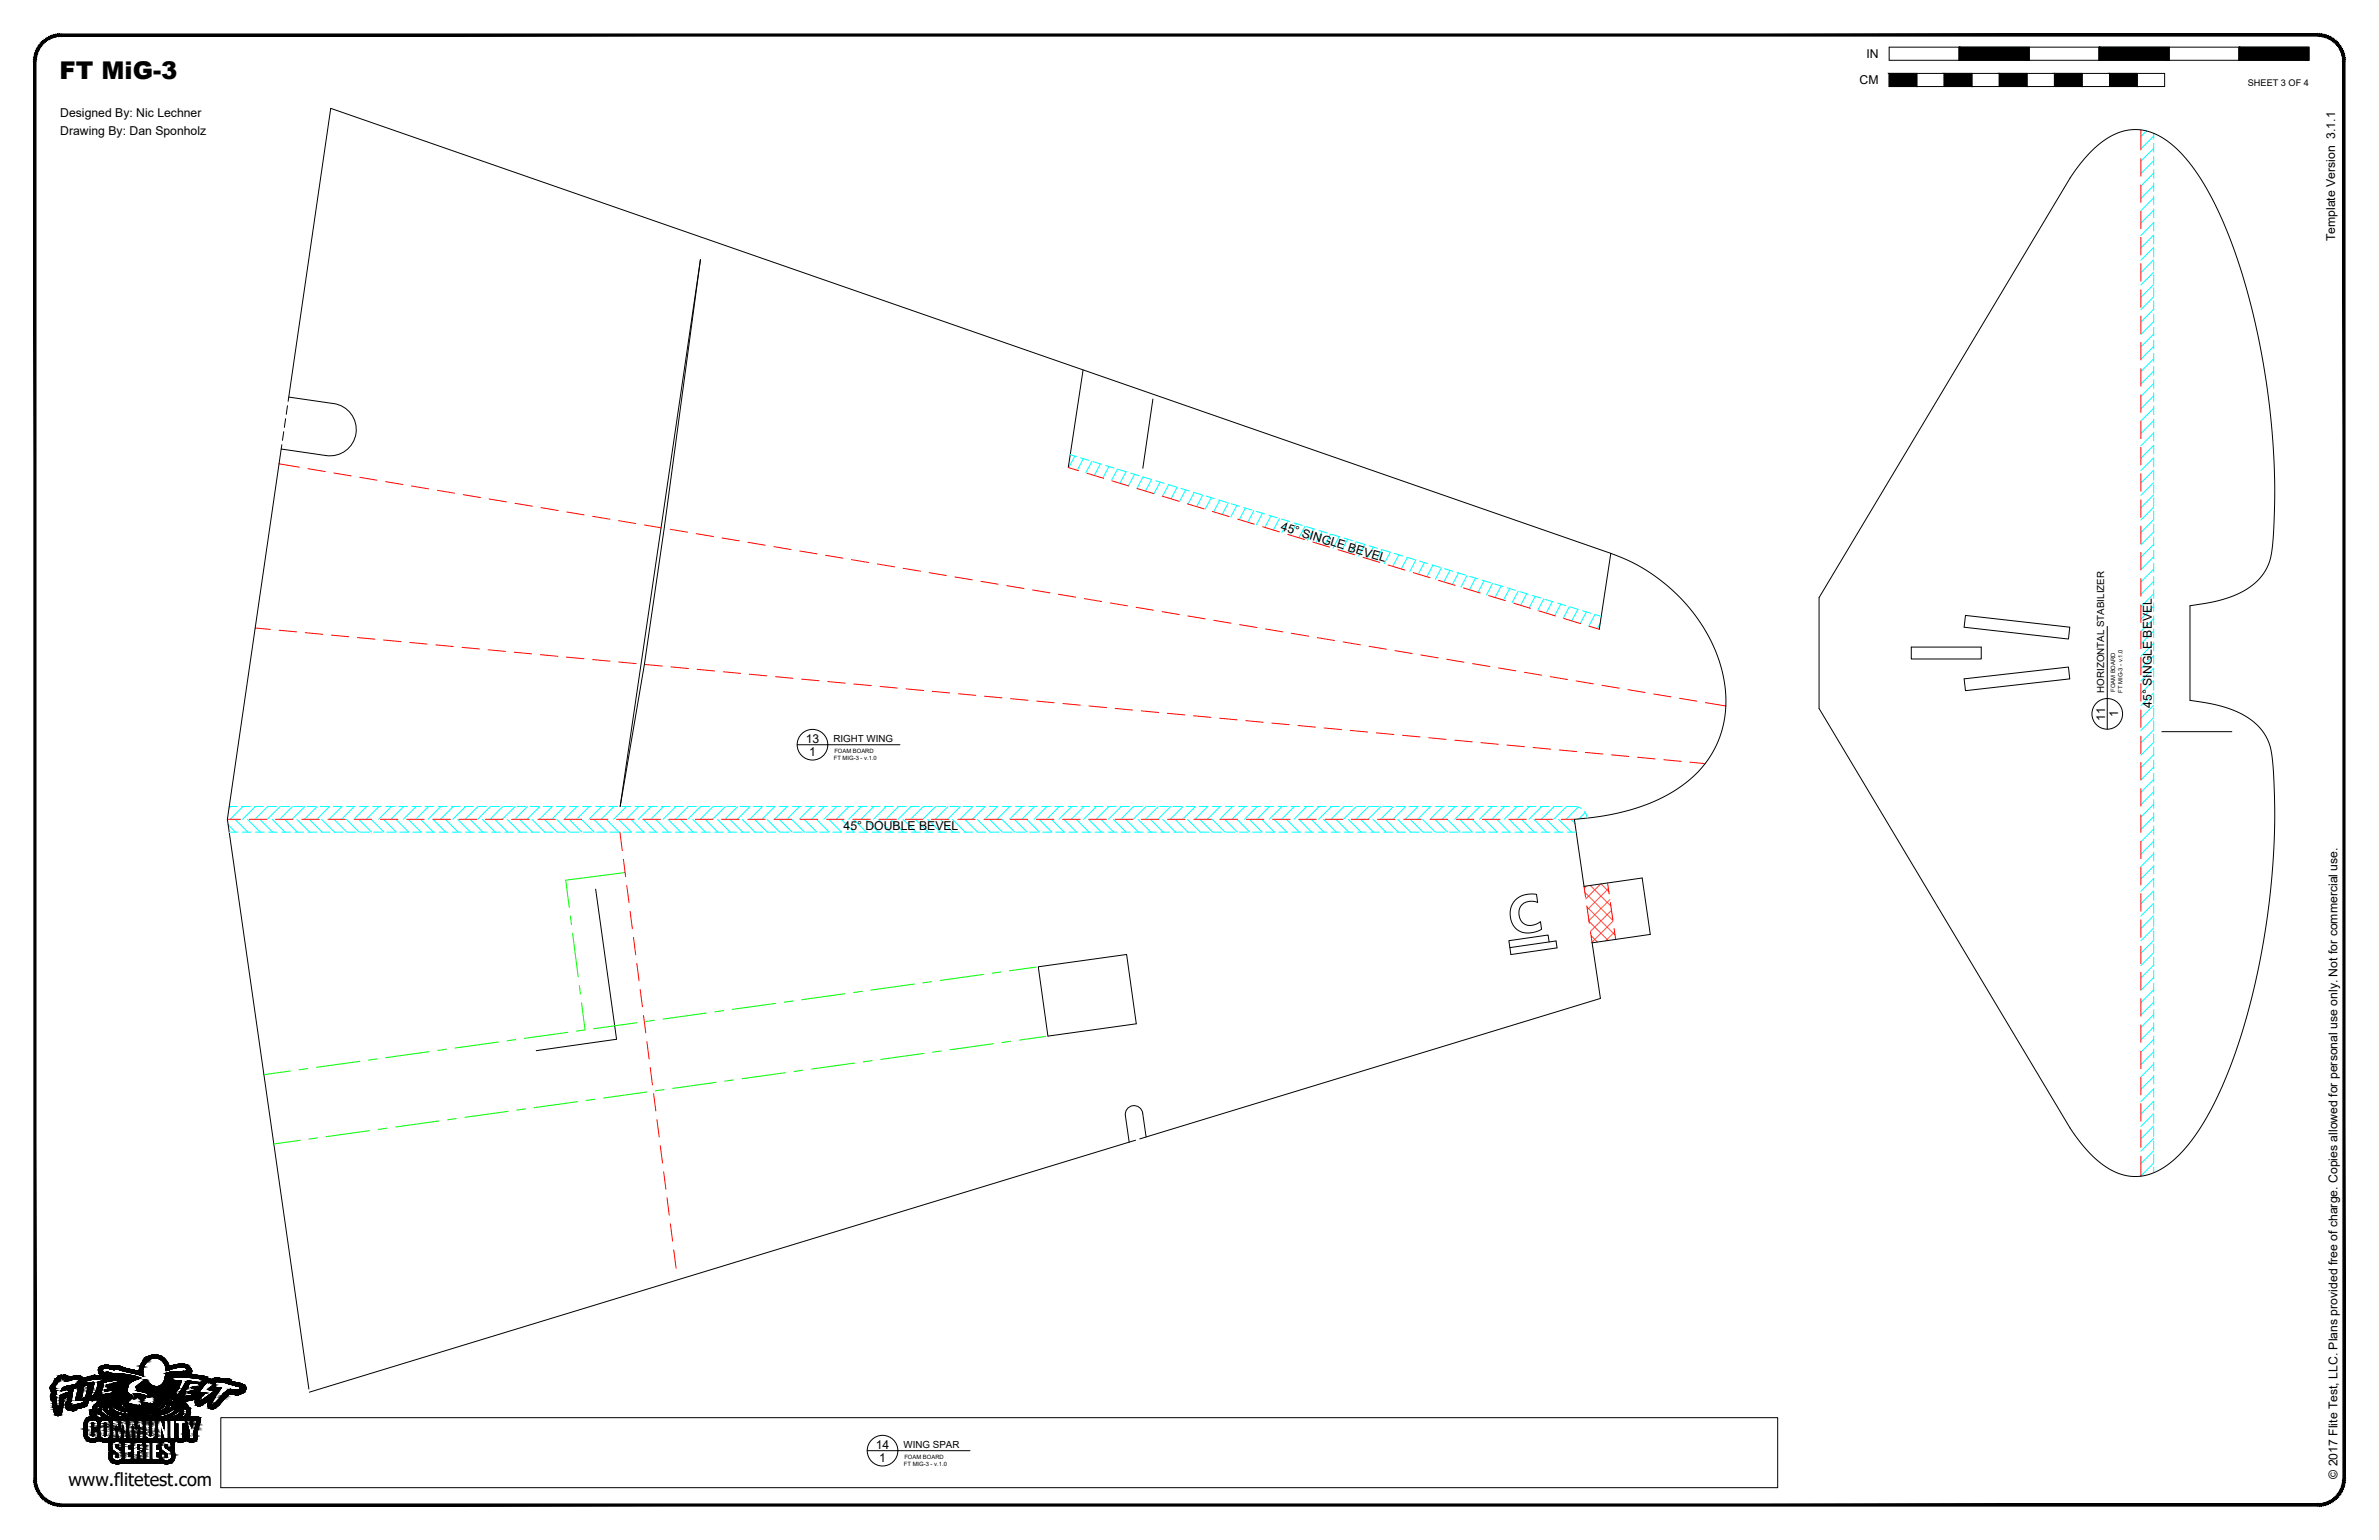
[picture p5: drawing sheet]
<svg xmlns="http://www.w3.org/2000/svg" width="864mm" height="559mm" viewBox="0 0 864 559" stroke-linecap="round" stroke-linejoin="round" font-family="sans-serif">
<defs><g id="words">
<text font-size="8.9" x="21.6" y="28.7">FT MiG-3</text>
<text font-size="6.6" x="24.9" y="539.1">www.flitetest.com</text>
<g font-size="4.4">
<text x="677.5" y="21.1">IN</text>
<text x="675" y="30.6">CM</text>
<text x="21.9" y="42.5">Designed By: Nic Lechner</text>
<text x="21.9" y="48.9">Drawing By: Dan Sponholz</text>
<text x="847.7" y="87.6" transform="rotate(-90 847.7 87.6)">Template Version 3.1.1</text>
<text x="464.7" y="192.5" transform="rotate(17 464.7 192.5)">45° SINGLE BEVEL</text>
<text x="781.1" y="256.8" transform="rotate(-90 781.1 256.8)">45° SINGLE BEVEL</text>
<text x="764.2" y="261.5" transform="rotate(-90 764.2 261.5)">11</text>
<text x="768.9" y="260.3" transform="rotate(-90 768.9 260.3)">1</text>
<text x="292.5" y="269.4">13</text>
<text x="293.7" y="274.2">1</text>
<text x="306.2" y="301.2">45° DOUBLE BEVEL</text>
<text x="317.9" y="525.6">14</text>
<text x="319.1" y="530.4">1</text>
<text x="848.6" y="536.6" transform="rotate(-90 848.6 536.6)">© 2017 Flite Test, LLC. Plans provided free of charge. Copies allowed for personal use only. Not for commercial use.</text>
</g>
<g font-size="3.5">
<text x="763.8" y="251.4" transform="rotate(-90 763.8 251.4)">HORIZONTAL STABILIZER</text>
<text x="302.6" y="269.1">RIGHT WING</text>
<text x="328" y="525.3">WING SPAR</text>
</g>
<text font-size="3.3" x="816" y="31.1">SHEET 3 OF 4</text>
<g font-size="2.1">
<text x="767.9" y="251.1" transform="rotate(-90 767.9 251.1)">FOAM BOARD</text>
<text x="770.4" y="251.3" transform="rotate(-90 770.4 251.3)">FT MIG-3 - v.1.0</text>
<text x="302.7" y="275.7">FT MIG-3 - v.1.0</text>
<text x="302.9" y="273.2">FOAM BOARD</text>
<text x="328.1" y="531.9">FT MIG-3 - v.1.0</text>
<text x="328.3" y="529.3">FOAM BOARD</text>
</g>
</g></defs>
<!-- layer: 06 CAVITY -->
<g fill="none" stroke="#ff7f00" stroke-width=".36">
<path d="M575.3 323.8l10.2 10.2M575.8 321.5l-.7 .7M576.1 329.1l10.2 10.2M576.8 334.3l7 7M577.3 321.3l7.5 7.5M577.6 339.6l2.3 2.2M581.1 320.7l-5.4 5.5M581.2 320.7l2.8 2.8M583.9 322.5l-7.7 7.6M584.4 326.4l-7.6 7.6M585 330.3l-7.6 7.6M585.6 334.2l-7.7 7.7"/>
<path d="M586.1 338.2l-3.2 3.2"/>
</g>
<!-- layer: 01 CUT -->
<g fill="none" stroke="#000" stroke-width=".36">
<path d="M759 55.1a23.1 23.1 0 0 1 15-8 20.4 20.4 0 0 1 15.6 6.4 73.5 73.5 0 0 1 16.4 24.8 248.5 248.5 0 0 1 18.4 74.3 227 227 0 0 1 .1 48.6 19.2 19.2 0 0 1-12.3 14.4l-7.1 2.4-10.1 1.8v34.3l5.5 .9a33.2 33.2 0 0 1 19.7 9 19.6 19.6 0 0 1 4.9 13.4 269.7 269.7 0 0 1-16.1 111.3 93.8 93.8 0 0 1-16.1 28.4 25.6 25.6 0 0 1-15.7 9.7 20 20 0 0 1-16.2-6 56.6 56.6 0 0 1-9.5-11.5l-91.2-152.2v-40.2l91.2-152.3 3.8-5.3zM254.3 94.2l-13.2 97.5-7.2 49.4-8.8 51.5zM393.2 134.3l-5.4 35.4M103 156.6l-.5 3.2M103.7 151.9l-.5 3.2M104.4 147.2l-.5 3.2M104.6 145.6l15.5-106.3 464.6 161.5M104.8 144.1l16.4 2.3a9.5 9.5 0 0 1 8 10.8 9.5 9.5 0 0 1-10.8 8.1l-16.3-2.4M418.5 144.8l-3.6 25.1M102.3 161.4l-19.8 135.9 29.6 206.7M584.7 200.8a63.2 63.2 0 0 1 40.6 43.5 37.9 37.9 0 0 1-19.1 43.6 80.7 80.7 0 0 1-34.7 9.4l3.5 24.3 21.1-3 3 20.5-21.1 3 3 20.2-167.3 51M584.7 200.8l-4.2 27.5"/>
<path d="M693.8 234.8h25.4v4.3h-25.4zM713.5 223.3l37.8 4.3-.4 4.3-37.9-4.3zM713 246.3l37.9-4.3 .4 4.3-37.8 4.3zM784.8 265.5h25.4M216.2 322.6l7.6 54.5-29.1 4.1M376.9 350.8l32.1-4.5 3.5 25.2-32.1 4.5zM408.5 404.8a3.2 3.2 0 0 1 2.7-3.6 3.2 3.2 0 0 1 3.6 2.7l1.3 8.7M408.5 404.8l1.4 9.6M412.2 413.7l-299.9 91.5M80.2 514.4h565.1v25.4h-565.1z"/>
</g>
<!-- layer: 02 SCORE -->
<g fill="none" stroke="#f00" stroke-width=".36">
<path d="M777.2 47.1v7.3M777.2 57.6v6.3M777.2 67.1v6.3M777.2 76.6v6.4M777.2 86.1v6.4M777.2 95.7v6.3M777.2 105.2v6.3M777.2 114.7v6.4M777.2 124.2v6.4M777.2 133.8v6.3M777.2 143.3v6.3M777.2 152.8v6.4"/>
<path d="M101.3 168.3l7.4 1.2M111.8 170.1l6.3 1M121.2 171.6l6.3 1.1M130.6 173.2l6.3 1.1M140 174.8l6.3 1M149.4 176.4l6.2 1M158.8 177.9l6.2 1.1M168.2 179.5l6.2 1M387.8 169.7l3.7 1.1M394.6 171.7l6 1.9M403.7 174.5l6.1 1.8M412.8 177.3l6.1 1.8"/>
<path d="M777.2 162.3v6.4M777.2 171.9v6.3M177.6 181.1l6.2 1M187 182.6l6.2 1.1M196.4 184.2l6.2 1.1M205.8 185.8l6.2 1M215.1 187.4l6.3 1M224.5 188.9l6.3 1.1M233.9 190.5l6.3 1M243.3 192.1l6.3 1M252.7 193.6l6.3 1.1M262.1 195.2l6.3 1.1"/>
<path d="M271.5 196.8l6.3 1M280.9 198.4l6.3 1M290.3 199.9l6.3 1.1M421.9 180l6.1 1.9M431 182.8l6.1 1.9M440.1 185.6l6.1 1.8M449.2 188.4l6.1 1.8M458.4 191.1l6 1.9M467.5 193.9l6 1.9M476.6 196.7l6.1 1.8M485.7 199.5l6.1 1.8M777.2 181.4v6.3"/>
<path d="M777.2 190.9v6.4M299.7 201.5l6.3 1M309.1 203.1l6.3 1M318.5 204.6l6.2 1.1M327.9 206.2l6.2 1.1M337.3 207.8l6.2 1M346.7 209.4l6.2 1M356.1 210.9l6.2 1.1M365.5 212.5l6.2 1.1M374.9 214.1l6.2 1M384.2 215.6l6.3 1.1M393.6 217.2l6.3 1.1"/>
<path d="M403 218.8l6.3 1M494.8 202.2l6.1 1.9M503.9 205l6.1 1.9M513 207.8l6.1 1.8M522.1 210.6l6.1 1.8M531.3 213.3l6 1.9M540.4 216.1l6 1.9M549.5 218.9l6.1 1.8M777.2 200.4v6.4M777.2 210v6.3M777.2 219.5v6.3M92.6 227.9l5.6 .5"/>
<path d="M101.3 228.7l6.3 .6M110.8 229.6l6.3 .6M120.3 230.5l6.3 .6M129.8 231.4l6.3 .5M139.3 232.2l6.3 .6M148.7 233.1l6.4 .6M158.2 234l6.3 .6M167.7 234.9l6.3 .6M177.2 235.8l6.3 .6M186.7 236.7l6.3 .6M196.2 237.6l6.3 .5M205.6 238.4l6.4 .6"/>
<path d="M215.1 239.3l6.4 .6M412.4 220.4l6.3 1M421.8 221.9l6.3 1.1M431.2 223.5l6.3 1.1M440.6 225.1l6.3 1M450 226.7l6.3 1M459.4 228.2l6.3 1.1M468.8 229.8l6.3 1M478.2 231.4l6.3 1M487.6 232.9l6.3 1.1M497 234.5l6.2 1.1M506.4 236.1l6.2 1"/>
<path d="M515.8 237.7l6.2 1M525.2 239.2l6.2 1.1M558.6 221.6l6.1 1.9M567.7 224.4l6.1 1.9M576.8 227.2l3.7 1.1M777.2 229v6.4M777.2 238.5v6.4M224.6 240.2l6.3 .6M234.1 241.1l6.3 .6M243.6 242l6.3 .6M253.1 242.9l6.3 .6M262.6 243.8l6.3 .5"/>
<path d="M272 244.6l6.4 .6M281.5 245.5l6.3 .6M291 246.4l6.3 .6M300.5 247.3l6.3 .6M310 248.2l6.3 .6M319.4 249.1l6.4 .6M328.9 250l6.4 .6M338.4 250.9l6.3 .5M347.9 251.7l6.3 .6M357.4 252.6l6.3 .6M366.9 253.5l6.3 .6M376.4 254.4l6.3 .6"/>
<path d="M385.8 255.3l6.4 .6M395.3 256.2l6.3 .6M404.8 257.1l6.3 .6M414.3 257.9l6.3 .6M423.8 258.8l6.3 .6M433.3 259.7l6.3 .6M534.6 240.8l6.2 1.1M544 242.4l6.2 1M553.3 243.9l6.3 1.1M562.7 245.5l6.3 1.1M572.1 247.1l6.3 1M581.5 248.7l6.3 1"/>
<path d="M590.9 250.2l6.3 1.1M600.3 251.8l6.3 1.1M609.7 253.4l6.3 1M619.1 255l7.4 1.2M777.2 248.1v6.3M777.2 257.6v6.3M442.7 260.6l6.4 .6M452.2 261.5l6.3 .6M461.7 262.4l6.3 .6M471.2 263.3l6.3 .6M480.7 264.1l6.3 .6M490.2 265l6.3 .6"/>
<path d="M499.6 265.9l6.4 .6M509.1 266.8l6.4 .6M518.6 267.7l6.3 .6M528.1 268.6l6.3 .6M537.6 269.5l6.3 .6M547.1 270.4l6.3 .5M556.5 271.2l6.4 .6M566 272.1l6.4 .6M575.5 273l6.3 .6M585 273.9l6.3 .6M594.5 274.8l6.3 .6M604 275.7l6.3 .6"/>
<path d="M613.5 276.6l5.5 .5M777.2 267.1v6.4M777.2 276.6v6.4M82.5 297.3h4.8M90.5 297.3h6.3M100 297.3h6.4M109.5 297.3h6.4M119.1 297.3h6.3M128.6 297.3h6.3M138.1 297.3h6.4M147.6 297.3h6.4M157.2 297.3h6.3"/>
<path d="M166.7 297.3h6.3M176.2 297.3h6.4M185.7 297.3h6.4M195.3 297.3h6.3M204.8 297.3h6.3M214.3 297.3h6.4M223.8 297.3h6.4M233.4 297.3h6.3M242.9 297.3h6.3M252.4 297.3h6.4M261.9 297.3h6.4M271.5 297.3h6.3"/>
<path d="M281 297.3h6.3M290.5 297.3h6.4M300 297.3h6.4M309.6 297.3h6.3M319.1 297.3h6.3M328.6 297.3h6.4M338.1 297.3h6.4M347.7 297.3h6.3M357.2 297.3h6.3M366.7 297.3h6.4M376.2 297.3h6.4M385.8 297.3h6.3"/>
<path d="M395.3 297.3h6.3M404.8 297.3h6.4M414.3 297.3h6.4M423.9 297.3h6.3M433.4 297.3h6.3M442.9 297.3h6.4M452.4 297.3h6.4M462 297.3h6.3M471.5 297.3h6.3M481 297.3h6.4M490.5 297.3h6.4M500.1 297.3h6.3"/>
<path d="M509.6 297.3h6.3M519.1 297.3h6.4M528.6 297.3h6.4M538.2 297.3h6.3M547.7 297.3h6.3M557.2 297.3h6.4M566.7 297.3h4.8M777.2 286.2v6.3M777.2 295.7v6.3M225 302l.9 6.7M226.3 311.8l.8 6.3M777.2 305.2v6.4"/>
<path d="M777.2 314.7v6.4M227.5 321.3l.8 6.3M228.7 330.7l.9 6.3M575 321.6l.6 4M576 328.7l.9 6.3M577.4 338.1l.6 4M583.6 320.4l.5 3.9M584.6 327.5l.9 6.3M585.9 336.9l.6 4M777.2 324.3v6.3M777.2 333.8v6.3M230 340.1l.8 6.3"/>
<path d="M231.2 349.6l.8 6.3M232.4 359l.8 6.3M777.2 343.3v6.4M777.2 352.8v6.4M233.6 368.5l.8 6.3M234.8 377.9l.8 6.3M777.2 362.4v6.3M777.2 371.9v6.3M236 387.4l.9 6.3M237.3 396.8l.8 6.3M777.2 381.4v6.4M777.2 390.9v6.4"/>
<path d="M238.5 406.3l.8 6.3M239.7 415.7l.8 6.3M777.2 400.5v6.3M777.2 410v6.3M777.2 419.5v7.3M240.9 425.2l.8 6.3M242.1 434.6l.8 6.3M243.4 444.1l.8 6.3M244.6 453.5l.8 6.7"/>
</g>
<!-- layer: 04 BEVEL -->
<g fill="none" stroke="#0ff" stroke-width=".36">
<path d="M779.2 47.5l-2 2M781.8 49.4l-4.6 4.6M781.8 53.8l-4.6 4.7M781.8 58.3l-4.6 4.7M781.8 48.4v2M781.8 52v3.2M781.8 56.8v3.2M781.8 62.8l-4.6 4.7M781.8 67.3l-4.6 4.7M781.8 71.8l-4.6 4.7M781.8 76.3l-4.6 4.7M781.8 61.5v3.2"/>
<path d="M781.8 66.3v3.2M781.8 71.1v3.1M781.8 75.8v3.2M781.8 80.8l-4.6 4.6M781.8 85.3l-4.6 4.6M781.8 89.8l-4.6 4.6M781.8 94.3l-4.6 4.6M781.8 98.8l-4.6 4.6M781.8 80.6v3.2M781.8 85.4v3.1M781.8 90.1v3.2M781.8 94.9v3.2"/>
<path d="M781.8 99.6v3.2M781.8 103.2l-4.6 4.7M781.8 107.7l-4.6 4.7M781.8 112.2l-4.6 4.7M781.8 116.7l-4.6 4.7M781.8 104.4v3.2M781.8 109.2v3.1M781.8 113.9v3.2M781.8 118.7v3.2M781.8 121.2l-4.6 4.7M781.8 125.7l-4.6 4.7M781.8 130.2l-4.6 4.6"/>
<path d="M781.8 134.7l-4.6 4.6M781.8 139.2l-4.6 4.6M781.8 123.5v3.1M781.8 128.2v3.2M781.8 133v3.2M781.8 137.7v3.2M781.8 143.6l-4.6 4.7M781.8 148.1l-4.6 4.7M781.8 152.6l-4.6 4.7M781.8 157.1l-4.6 4.7M781.8 142.5v3.2M781.8 147.3v3.1"/>
<path d="M781.8 152v3.2M781.8 156.8v3.2M388.5 165l2.2 .7M390.2 165.5l-2.2 4.2M392.2 166.1l3.1 1M393.3 166.5l-2.3 4.1M396.4 167.4l-2.3 4.2M396.8 167.5l3 .9M399.5 168.3l-2.3 4.2M401.4 168.9l3 .9M402.6 169.3l-2.3 4.2M405.7 170.2l-2.3 4.2"/>
<path d="M405.9 170.3l3 .9M408.7 171.2l-2.2 4.2M410.5 171.7l3 .9M411.9 172.1l-2.3 4.2M414.9 173l-2.2 4.2M415 173.1l3.1 .9M418 174l-2.2 4.2M419.6 174.5l3 .9M421.1 174.9l-2.2 4.2M424.1 175.8l3.1 1M424.2 175.9l-2.2 4.2M427.3 176.8l-2.2 4.2"/>
<path d="M428.7 177.2l3 1M430.4 177.8l-2.2 4.1M433.2 178.6l3.1 .9M433.5 178.7l-2.2 4.2M436.6 179.6l-2.2 4.2M781.8 161.6l-4.6 4.7M781.8 166.1l-4.6 4.7M781.8 170.6l-4.6 4.6M781.8 175.1l-4.6 4.6M781.8 179.6l-4.6 4.6M781.8 161.6v3.1M781.8 166.3v3.2"/>
<path d="M781.8 171.1v3.2M781.8 175.8v3.2M437.8 180l3 .9M439.7 180.6l-2.2 4.2M442.4 181.4l3 .9M442.8 181.5l-2.2 4.2M445.9 182.5l-2.2 4.2M446.9 182.8l3.1 .9M449 183.4l-2.2 4.2M451.5 184.2l3 .9M452.1 184.4l-2.2 4.2M455.2 185.3l-2.3 4.2"/>
<path d="M456 185.6l3.1 .9M458.3 186.2l-2.3 4.2M460.6 186.9l3 1M461.4 187.2l-2.3 4.2M464.5 188.1l-2.3 4.2M465.1 188.3l3.1 1M467.6 189.1l-2.3 4.2M469.7 189.7l3 .9M470.7 190l-2.3 4.2M473.8 191l-2.3 4.1M474.2 191.1l3.1 .9M476.8 191.9l-2.2 4.2"/>
<path d="M478.8 192.5l3 .9M479.9 192.8l-2.2 4.2M483 193.8l-2.2 4.2M483.4 193.9l3 .9M486.1 194.7l-2.2 4.2M487.9 195.3l3.1 .9M489.2 195.7l-2.2 4.2M492.3 196.6l-2.2 4.2M492.5 196.6l3 1M495.4 197.5l-2.2 4.2M497 198l3.1 1M498.5 198.5l-2.2 4.2"/>
<path d="M501.6 199.4l3 1M501.6 199.4l-2.2 4.2M781.8 184.1l-4.6 4.6M781.8 185.4v3.2l-4.6 4.6M781.8 193l-4.6 4.7M781.8 197.5l-4.6 4.7M781.8 180.6v3.2M781.8 190.1v3.2M781.8 194.9v3.2M781.8 199.7v3.1M504.7 200.4l-2.2 4.2M506.1 200.8l3.1 .9"/>
<path d="M507.8 201.3l-2.2 4.2M510.7 202.2l3 .9M510.9 202.3l-2.2 4.1M514 203.2l-2.2 4.2M515.2 203.6l3.1 .9M517.1 204.1l-2.3 4.2M519.8 205l3 .9M520.2 205.1l-2.3 4.2M523.3 206l-2.3 4.2M524.4 206.4l3 .9M526.4 207l-2.3 4.2M528.9 207.8l3.1 .9"/>
<path d="M529.5 207.9l-2.3 4.2M532.6 208.9l-2.3 4.1M533.5 209.1l3 1M535.6 209.8l-2.2 4.2M538 210.5l3.1 .9M538.7 210.7l-2.2 4.2M541.8 211.7l-2.2 4.2M542.6 211.9l3 .9M544.9 212.6l-2.2 4.2M547.1 213.3l3.1 .9M548 213.6l-2.2 4.2M551.1 214.5l-2.2 4.2"/>
<path d="M551.7 214.7l3 .9M554.2 215.4l-2.2 4.2M556.3 216.1l3 .9M557.3 216.4l-2.2 4.2M560.4 217.3l-2.2 4.2M560.8 217.5l3 .9M563.5 218.3l-2.2 4.2M565.4 218.8l3 1M566.6 219.2l-2.2 4.2M781.8 202l-4.6 4.7M781.8 206.5l-4.6 4.7M781.8 211l-4.6 4.7"/>
<path d="M781.8 215.5l-4.6 4.7M781.8 220l-4.6 4.6M781.8 204.4v3.2M781.8 209.2v3.2M781.8 213.9v3.2M781.8 218.7v3.2M569.7 220.2l-2.2 4.2M569.9 220.2l3.1 .9M572.8 221.1l-2.2 4.2M574.5 221.6l3 .9M575.9 222l-2.3 4.2M580.9 226.2l-1.1 1.9"/>
<path d="M581.3 223.7l-2.3-.7-2.3 4.2M781.8 224.5l-4.6 4.6M781.8 229l-4.6 4.6M781.8 233.5l-4.6 4.6M781.8 237.9l-4.6 4.7M781.8 223.5v3.1M781.8 228.2v3.2M781.8 233v3.2M781.8 237.8v3.1M781.8 242.4l-4.6 4.7M781.8 246.9l-4.6 4.7M781.8 251.4l-4.6 4.7"/>
<path d="M781.8 255.9l-4.6 4.7M781.8 242.5v3.2M781.8 247.3v3.2M781.8 252v3.2M781.8 256.8v3.2M781.8 260.4l-4.6 4.7M781.8 264.9l-4.6 4.6M781.8 269.4l-4.6 4.6M781.8 273.9l-4.6 4.6M781.8 278.4l-4.6 4.6M781.8 261.6v3.1M781.8 266.3v3.2"/>
<path d="M781.8 271.1v3.2M781.8 275.9v3.1M82.8 299.3l2.7 2.7M83.2 292.6h2.9M83.7 292.6l-.6 .6M85.3 297.3l4.7 4.7M87.7 292.6h3.1M88.2 292.6l-4.7 4.7M89.8 297.3l4.7 4.7M92.4 292.6h3.2M92.7 292.6l-4.7 4.7M94.3 297.3l4.7 4.7"/>
<path d="M98.8 297.3l4.7 4.7M100.4 292.6h-3.2l-4.7 4.7M101.7 292.6l-4.7 4.7M101.9 292.6h3.2M103.3 297.3l4.6 4.7M106.2 292.6l-4.7 4.7M106.7 292.6h3.2M107.8 297.3l4.6 4.7M110.7 292.6l-4.7 4.7M111.5 292.6h3.1M112.3 297.3l4.6 4.7M115.2 292.6l-4.7 4.7"/>
<path d="M116.2 292.6h3.2M116.8 297.3l4.6 4.7M119.6 292.6l-4.6 4.7M121 292.6h3.1l-4.6 4.7M121.3 297.3l4.6 4.7M125.7 297.3l4.7 4.7M125.8 292.6h3.1M128.6 292.6l-4.6 4.7M130.2 297.3l4.7 4.7M130.5 292.6h3.2M133.1 292.6l-4.7 4.7M134.7 297.3l4.7 4.7"/>
<path d="M135.3 292.6h3.2M137.6 292.6l-4.7 4.7M139.2 297.3l4.7 4.7M140 292.6h3.2M142.1 292.6l-4.7 4.7M143.7 297.3l4.7 4.7M144.8 292.6h3.2M146.6 292.6l-4.7 4.7M148.2 297.3l4.7 4.7M149.6 292.6h3.1M151.1 292.6l-4.7 4.7M152.7 297.3l4.6 4.7"/>
<path d="M154.3 292.6h3.2M155.6 292.6l-4.7 4.7M157.2 297.3l4.6 4.7M159.1 292.6h3.2M160.1 292.6l-4.7 4.7M161.7 297.3l4.6 4.7M163.9 292.6h3.1M164.5 292.6l-4.6 4.7M166.1 297.3l4.7 4.7M168.6 292.6h3.2M169 292.6l-4.6 4.7M170.6 297.3l4.7 4.7"/>
<path d="M173.4 292.6h3.2M173.5 292.6l-4.6 4.7M175.1 297.3l4.7 4.7M178 292.6l-4.6 4.7M178.1 292.6h3.2M179.6 297.3l4.7 4.7M182.5 292.6l-4.7 4.7M182.9 292.6h3.2M184.1 297.3l4.7 4.7M187 292.6l-4.7 4.7M187.7 292.6h3.1M188.6 297.3l4.7 4.7"/>
<path d="M191.5 292.6l-4.7 4.7M192.4 292.6h3.2M193.1 297.3l4.6 4.7M196 292.6l-4.7 4.7M197.2 292.6h3.2M197.6 297.3l4.6 4.7h3.3M200.5 292.6l-4.7 4.7M202 292.6h3.1M202.1 297.3l4.6 4.7M205 292.6l-4.7 4.7M206.6 297.3l4.6 4.7M206.7 292.6h3.2"/>
<path d="M209.4 292.6l-4.6 4.7M211.1 297.3l4.6 4.7M211.5 292.6h3.2M213.9 292.6l-4.6 4.7M215.5 297.3l4.7 4.7M216.2 292.6h3.2M218.4 292.6l-4.6 4.7M220 297.3l4.7 4.7M221 292.6h3.2M222.9 292.6l-4.6 4.7M224.5 297.3l4.7 4.7M225.8 292.6h3.1"/>
<path d="M227.4 292.6l-4.7 4.7M229 297.3l4.7 4.7M230.5 292.6h3.2M231.9 292.6l-4.7 4.7M233.5 297.3l4.7 4.7M235.3 292.6h3.2M236.4 292.6l-4.7 4.7M238 297.3l4.7 4.7M240.1 292.6h3.1M240.9 292.6l-4.7 4.7M242.5 297.3l4.6 4.7M244.8 292.6h3.2"/>
<path d="M245.4 292.6l-4.7 4.7M247 297.3l4.6 4.7M249.6 292.6h3.2M249.9 292.6l-4.7 4.7M251.5 297.3l4.6 4.7M256 297.3l4.6 4.7M257.5 292.6h-3.2l-4.6 4.7M258.8 292.6l-4.6 4.7M259.1 292.6h3.2M260.4 297.3l4.7 4.7M263.3 292.6l-4.6 4.7M263.9 292.6h3.1"/>
<path d="M264.9 297.3l4.7 4.7M267.8 292.6l-4.6 4.7M268.6 292.6h3.2M269.4 297.3l4.7 4.7M272.3 292.6l-4.6 4.7M273.4 292.6h3.2M273.9 297.3l4.7 4.7M276.8 292.6l-4.7 4.7M278.2 292.6h3.1l-4.7 4.7M278.4 297.3l4.7 4.7M282.9 297.3l4.7 4.7M282.9 292.6h3.2"/>
<path d="M285.8 292.6l-4.7 4.7M287.4 297.3l4.6 4.7M287.7 292.6h3.2M290.3 292.6l-4.7 4.7M291.9 297.3l4.6 4.7M292.4 292.6h3.2M294.8 292.6l-4.7 4.7M296.4 297.3l4.6 4.7M297.2 292.6h3.2M299.3 292.6l-4.7 4.7M300.9 297.3l4.6 4.7M302 292.6h3.1"/>
<path d="M303.7 292.6l-4.6 4.7M305.4 297.3l4.6 4.7M306.7 292.6h3.2M308.2 292.6l-4.6 4.7M309.8 297.3l4.7 4.7M311.5 292.6h3.2M312.7 292.6l-4.6 4.7M314.3 297.3l4.7 4.7M316.3 292.6h3.1M317.2 292.6l-4.7 4.7M318.8 297.3l4.7 4.7M321 292.6h3.2"/>
<path d="M321.7 292.6l-4.7 4.7M323.3 297.3l4.7 4.7M325.8 292.6h3.2M326.2 292.6l-4.7 4.7M327.8 297.3l4.7 4.7M330.5 292.6h3.2M330.7 292.6l-4.7 4.7M332.3 297.3l4.7 4.7M335.2 292.6l-4.7 4.7M335.3 292.6h3.2M336.8 297.3l4.6 4.7M339.7 292.6l-4.7 4.7"/>
<path d="M340.1 292.6h3.1M341.3 297.3l4.6 4.7M344.1 292.6l-4.6 4.7M344.8 292.6h3.2M345.8 297.3l4.6 4.7M348.6 292.6l-4.6 4.7M349.6 292.6h3.2M350.2 297.3l4.7 4.7M353.1 292.6l-4.6 4.7M354.4 292.6h3.1M354.7 297.3l4.7 4.7M357.6 292.6l-4.6 4.7"/>
<path d="M359.1 292.6h3.2M359.2 297.3l4.7 4.7M362.1 292.6l-4.6 4.7M363.7 297.3l4.7 4.7M363.9 292.6h3.2M366.6 292.6l-4.7 4.7M368.2 297.3l4.7 4.7M368.6 292.6h3.2M371.1 292.6l-4.7 4.7M372.7 297.3l4.7 4.7M373.4 292.6h3.2M375.6 292.6l-4.7 4.7"/>
<path d="M377.2 297.3l4.6 4.7M378.2 292.6h3.1M380.1 292.6l-4.7 4.7M381.7 297.3l4.6 4.7M382.9 292.6h3.2M384.6 292.6l-4.7 4.7M386.2 297.3l4.6 4.7M387.7 292.6h3.2M389.1 292.6l-4.7 4.7M390.7 297.3l4.6 4.7M392.5 292.6h3.1M393.5 292.6l-4.6 4.7"/>
<path d="M395.1 297.3l4.7 4.7M397.2 292.6h3.2M398 292.6l-4.6 4.7M399.6 297.3l4.7 4.7M402 292.6h3.2M402.5 292.6l-4.6 4.7M404.1 297.3l4.7 4.7M406.7 292.6h3.2M407 292.6l-4.6 4.7M408.6 297.3l4.7 4.7M413.1 297.3l4.7 4.7M414.7 292.6h-3.2l-4.7 4.7"/>
<path d="M416 292.6l-4.7 4.7M416.3 292.6h3.1M417.6 297.3l4.7 4.7M420.5 292.6l-4.7 4.7M421 292.6h3.2M422.1 297.3l4.7 4.7M425 292.6l-4.7 4.7M425.8 292.6h3.2M426.6 297.3l4.6 4.7M429.5 292.6l-4.7 4.7M430.6 292.6h3.1M431.1 297.3l4.6 4.7"/>
<path d="M434 292.6l-4.7 4.7M435.3 292.6h3.2M435.6 297.3l4.6 4.7M438.4 292.6l-4.6 4.7M440.1 297.3l4.6 4.7M440.1 292.6h3.2M442.9 292.6l-4.6 4.7M444.5 297.3l4.7 4.7M444.8 292.6h3.2M447.4 292.6l-4.6 4.7M449 297.3l4.7 4.7M449.6 292.6h3.2"/>
<path d="M451.9 292.6l-4.6 4.7M453.5 297.3l4.7 4.7M454.4 292.6h3.1M456.4 292.6l-4.7 4.7M458 297.3l4.7 4.7h-3.2M459.1 292.6h3.2M460.9 292.6l-4.7 4.7M462.5 297.3l4.7 4.7M463.9 292.6h3.2M465.4 292.6l-4.7 4.7M467 297.3l4.7 4.7M468.7 292.6h3.1"/>
<path d="M469.9 292.6l-4.7 4.7M471.5 297.3l4.6 4.7M473.4 292.6h3.2M474.4 292.6l-4.7 4.7M476 297.3l4.6 4.7M478.2 292.6h3.2M478.9 292.6l-4.7 4.7M480.5 297.3l4.6 4.7M482.9 292.6h3.2M483.4 292.6l-4.7 4.7M485 297.3l4.6 4.7M487.7 292.6h3.2"/>
<path d="M487.8 292.6l-4.6 4.7M489.4 297.3l4.7 4.7M492.3 292.6l-4.6 4.7M492.5 292.6h3.1M493.9 297.3l4.7 4.7M496.8 292.6l-4.6 4.7M497.2 292.6h3.2M498.4 297.3l4.7 4.7M501.3 292.6l-4.7 4.7M502 292.6h3.2M502.9 297.3l4.7 4.7M505.8 292.6l-4.7 4.7"/>
<path d="M506.8 292.6h3.1M507.4 297.3l4.7 4.7M510.3 292.6l-4.7 4.7M511.5 292.6h3.2M511.9 297.3l4.7 4.7h3.2M514.8 292.6l-4.7 4.7M516.3 292.6h3.2M516.4 297.3l4.6 4.7M519.3 292.6l-4.7 4.7M520.9 297.3l4.6 4.7M521 292.6h3.2M523.8 292.6l-4.7 4.7"/>
<path d="M525.4 297.3l4.6 4.7M525.8 292.6h3.2M528.2 292.6l-4.6 4.7M529.9 297.3l4.6 4.7M530.6 292.6h3.1M532.7 292.6l-4.6 4.7M534.4 297.3l4.6 4.7M535.3 292.6h3.2M537.2 292.6l-4.6 4.7M538.8 297.3l4.7 4.7M540.1 292.6h3.2M541.7 292.6l-4.6 4.7"/>
<path d="M543.3 297.3l4.7 4.7M544.9 292.6h3.1M546.2 292.6l-4.7 4.7M547.8 297.3l4.7 4.7M549.6 292.6h3.2M550.7 292.6l-4.7 4.7M552.3 297.3l4.7 4.7M554.4 292.6h3.2M555.2 292.6l-4.7 4.7M556.8 297.3l4.7 4.7M559.1 292.6h3.2M559.7 292.6l-4.7 4.7"/>
<path d="M561.3 297.3l4.7 4.7M563.9 292.6h3.2M564.2 292.6l-4.7 4.7M565.8 297.3l4.6 4.7M570.3 297.3l1.4 1.4M572.9 292.9l-4.4 4.4M574 293.4l-1.6-.7-3.7-.1-4.7 4.7M575.2 294.4l.7 1.2 .3 1.3M575.5 294.8l-2.4 2.3M781.8 282.9l-4.6 4.6M781.8 287.3l-4.6 4.7M781.8 291.8l-4.6 4.7"/>
<path d="M781.8 296.3l-4.6 4.7M781.8 280.6v3.2M781.8 285.4v3.2M781.8 290.1v3.2M781.8 294.9v3.2M781.8 299.7v3.1M83.2 302h3.2M88 302h3.2M92.7 302h3.2M97.5 302h3.2M102.3 302h3.1M107 302h3.2"/>
<path d="M111.8 302h3.2M116.6 302h3.1M121.3 302h3.2M126.1 302h3.2M130.8 302h3.2M135.6 302h3.2M140.4 302h3.1M145.1 302h3.2M149.9 302h3.2M154.7 302h3.1M159.4 302h3.2M164.2 302h3.2"/>
<path d="M168.9 302h3.2M173.7 302h3.2M178.5 302h3.1M183.2 302h3.2M188 302h3.2M192.8 302h3.1M197.5 302h3.2M207 302h3.2M211.8 302h3.2M216.6 302h3.1M221.3 302h3.2M226.1 302h3.2"/>
<path d="M230.9 302h3.1M235.6 302h3.2M240.4 302h3.2M245.1 302h3.2M249.9 302h3.2M254.7 302h3.1M259.4 302h3.2M264.2 302h3.2M269 302h3.1M273.7 302h3.2M278.5 302h3.2M283.2 302h3.2"/>
<path d="M288 302h3.2M292.8 302h3.1M297.5 302h3.2M302.3 302h3.2M307.1 302h3.1M311.8 302h3.2M316.6 302h3.2M321.3 302h3.2M326.1 302h3.2M330.9 302h3.1M335.6 302h3.2M340.4 302h3.2"/>
<path d="M345.2 302h3.1M349.9 302h3.2M354.7 302h3.2M359.4 302h3.2M364.2 302h3.2M369 302h3.1M373.7 302h3.2M378.5 302h3.2M383.3 302h3.1M388 302h3.2M392.8 302h3.2M397.5 302h3.2"/>
<path d="M402.3 302h3.2M407.1 302h3.1M411.8 302h3.2M416.6 302h3.2M421.4 302h3.1M426.1 302h3.2M430.9 302h3.2M435.6 302h3.2M440.4 302h3.2M445.2 302h3.1M449.9 302h3.2M454.7 302h3.2"/>
<path d="M464.2 302h3.2M469 302h3.2M473.7 302h3.2M478.5 302h3.2M483.3 302h3.1M488 302h3.2M492.8 302h3.2M497.6 302h3.1M502.3 302h3.2M507.1 302h3.2M511.8 302h3.2M521.4 302h3.1"/>
<path d="M526.1 302h3.2M530.9 302h3.2M535.7 302h3.1M540.4 302h3.2M545.2 302h3.2M549.9 302h3.2M554.7 302h3.2M559.5 302h3.1M564.2 302h3.2M569 302h3.2M781.8 300.8l-4.6 4.7M781.8 305.3l-4.6 4.7"/>
<path d="M781.8 309.8l-4.6 4.7M781.8 314.3l-4.6 4.6M781.8 318.8l-4.6 4.6M781.8 304.4v3.2M781.8 309.2v3.2M781.8 314v3.1M781.8 318.7v3.2M781.8 323.3l-4.6 4.6M781.8 327.7l-4.6 4.7M781.8 332.2l-4.6 4.7M781.8 336.7l-4.6 4.7M781.8 323.5v3.2"/>
<path d="M781.8 328.2v3.2M781.8 333v3.2M781.8 337.8v3.1M781.8 341.2l-4.6 4.7M781.8 342.5v3.2l-4.6 4.7M781.8 350.2l-4.6 4.7M781.8 354.7l-4.6 4.7M781.8 359.2l-4.6 4.6M781.8 347.3v3.2M781.8 352.1v3.1M781.8 356.8v3.2M781.8 363.7l-4.6 4.6"/>
<path d="M781.8 368.2l-4.6 4.6M781.8 372.6l-4.6 4.7M781.8 377.1l-4.6 4.7M781.8 361.6v3.2M781.8 366.3v3.2M781.8 371.1v3.2M781.8 375.9v3.1M781.8 381.6l-4.6 4.7M781.8 386.1l-4.6 4.7M781.8 390.6l-4.6 4.7M781.8 395.1l-4.6 4.7M781.8 399.6l-4.6 4.7"/>
<path d="M781.8 380.6v3.2M781.8 385.4v3.2M781.8 390.2v3.1M781.8 394.9v3.2M781.8 399.7v3.2M781.8 404.1l-4.6 4.6M781.8 408.6l-4.6 4.6M781.8 413.1l-4.6 4.6M781.8 417.6l-4.6 4.6M781.8 404.4v3.2M781.8 409.2v3.2M781.8 414v3.1"/>
<path d="M781.8 418.7v3.2M781.8 422l-4.6 4.7M781.8 423.5v2"/>
</g>
<!-- layer: 05 REFERENCE -->
<g fill="none" stroke="#0f0" stroke-width=".36">
<path d="M226.9 316.6l-21.5 2.8 1.2 9.8M207.1 332.4l.4 3.1M207.9 338.7l2 15.7M210.3 357.6l.4 3.1M313 359.7l-3.1 .4M331.9 357.1l-15.8 2.2M338.2 356.2l-3.2 .4M357 353.6l-15.7 2.2M363.3 352.7l-3.1 .4M376.1 350.9l-9.6 1.4M180.9 378.1l-15.7 2.2M187.2 377.2l-3.1 .5"/>
<path d="M206.1 374.6l-15.7 2.2M211.1 363.9l1.3 9.8-3.2 .5M231.2 371.1l-15.7 2.2M237.5 370.2l-3.1 .4M256.4 367.6l-15.7 2.2M262.7 366.7l-3.2 .4M281.6 364.1l-15.8 2.2M287.8 363.2l-3.1 .4M306.7 360.6l-15.7 2.2M360.6 378.7l-15.7 2.2M366.9 377.8l-3.2 .5M379.6 376.1l-9.6 1.3"/>
<path d="M105.5 388.6l-9.7 1.4M111.7 387.7l-3.1 .5M130.6 385.1l-15.7 2.2M136.9 384.2l-3.1 .5M155.8 381.6l-15.8 2.2M162.1 380.7l-3.2 .5M209.6 399.7l-15.7 2.2M215.9 398.9l-3.1 .4M234.8 396.2l-15.7 2.2M241.1 395.4l-3.2 .4M259.9 392.7l-15.7 2.2M266.2 391.9l-3.1 .4"/>
<path d="M285.1 389.2l-15.7 2.2M291.4 388.4l-3.2 .4M310.3 385.7l-15.8 2.2M316.6 384.9l-3.2 .4M335.4 382.2l-15.7 2.2M341.7 381.3l-3.1 .5M109 413.8l-9.6 1.3M115.3 412.9l-3.1 .4M134.2 410.3l-15.8 2.2M140.5 409.4l-3.2 .4M159.3 406.7l-15.7 2.2M165.6 405.9l-3.1 .4"/>
<path d="M184.5 403.2l-15.7 2.2M190.8 402.4l-3.2 .4"/>
</g>
<!-- layer: 23 NOTES -->
<g fill="none" stroke="#000" stroke-width=".36">
<path d="M765 227.3v37.3M289.4 270.2h37.3M550.1 326.6a9 9 0 0 1 7.7-2.1l.4 2.9a4.6 4.6 0 0 0-6.8 3.8 4.2 4.2 0 0 0 1.9 4.1 4.2 4.2 0 0 0 4.6-.1l1.3-.8 .4 2.8a7.9 7.9 0 0 1-9.5-.4 7.8 7.8 0 0 1 0-10.2zM562.3 341.8l-.3-2.5-14.3 2 .8 5.1 16.7-2.5-.3-2.5-16.8 2.5M314.8 526.4h37.3"/>
<circle cx="765" cy="259" r="5.6"/>
<circle cx="294.9" cy="270.2" r="5.6"/>
<circle cx="320.4" cy="526.4" r="5.6"/>
</g>
<!-- layer: 21 FULL-SIZE -->
<g fill="none" stroke="#000" stroke-width=".36">
<path d="M685.8 17.1h25.4v4.8h-25.4zM711.2 17.1h25.4v4.8h-25.4zM736.6 17.1h25.4v4.8h-25.4zM762 17.1h25.4v4.8h-25.4zM787.4 17.1h25.4v4.8h-25.4zM812.8 17.1h25.4v4.8h-25.4zM685.8 26.6h10v4.8h10v-4.8h10v4.8h10v-4.8h10v4.8h10v-4.8h10v4.8h10v-4.8h10v4.8h10v-4.8h-10v4.8h-10v-4.8h-10v4.8h-10v-4.8h-10v4.8h-10v-4.8h-10v4.8h-10v-4.8h-10v4.8h-10zM33.4 499.4h.1M37.1 496.9l1.1-.4 3.3 .5-.4-.3h1.8l9.1 2.6-.2-1.7 .3-1.5 1.5-2.7 .2 .4a4 4 0 0 1 4.4-.5 4 4 0 0 1 2.1 4l1.3-.3v-.2l3.1-.7a2.89 2.89 0 0 1 3.6 1.2l-1.2 .5-.6-.2-.1 .2-2-.1-3.2 .3a1.12 1.12 0 0 0-1.2 1.6 3.3 3.3 0 0 1-2.2 3.4 3.3 3.3 0 0 1-3.9-1.3l-1.1-1.1-3.4 2.7 .4 1.3 3.1 .7a1.03 1.03 0 0 1 .9 .6 1.03 1.03 0 0 1-.1 1.1l1.2-.4 .7 .2a1.43 1.43 0 0 1 .5 2.4l-1.8 .2-2-.5a.61 .61 0 0 1-.8-.5 .61 .61 0 0 1 .6-.7l.5-.5a.46 .46 0 0 0 .3-.5 .46 .46 0 0 0-.5-.3l-1.9-.6-2-.1 .7 .7-.7 1.2 1.3-.5 1.2 .3a2.4 2.4 0 0 1 .2 2.6l-1.9 .1-2-.7a.62 .62 0 0 1-.7-.1 .62 .62 0 0 1-.1-.8l-.1-.1 .9-.6-.5-.1 1.2-.8-.5-.8-1.6-1.1 .3-1.5a2.29 2.29 0 0 1 1.9-2.3l2.6-1.2a29.4 29.4 0 0 0-12.2-1.5l1.3-.4-1.7-.1a1 1 0 0 1-1-1.1zM37.1 496.9a4.5 4.5 0 0 1 3.7 0l.7 .1-.3-.4 1.7 .1 9.1 2.6-.2-1.3a4.8 4.8 0 0 1 1.5-3.8l.3-.8 .2 .4a4 4 0 0 1 4.4-.5 4 4 0 0 1 2.1 4l1.3-.3v-.2l2.9-.6a2.97 2.97 0 0 1 3.8 1.1l-.7 .1a.79 .79 0 0 1-1.2 .2v.2l-4.8 .1-1.4 .5-.1 .2a3.8 3.8 0 0 1-4.1 4.4l-1.1-.5-2.1-1.9a9.2 9.2 0 0 0-3.4 2.9l.4 1.1 3 .7a1.02 1.02 0 0 1 1.1 .5 1.02 1.02 0 0 1-.2 1.2l1.2-.4 .8 .2a1.38 1.38 0 0 1 .3 2.4l-.8 .2-1.7-.3a.68 .68 0 0 1-1.2-.2 .57 .57 0 0 1-.7-.3 .57 .57 0 0 1 .3-.8l.8-.7 .1-.6-1.7-.6-2.6-.2 .7 .7-.7 1.2 1.3-.5 .8 .1a1.08 1.08 0 0 1 .9 1.5v1l-.4 .3-1.8 .1-2-.6a.68 .68 0 0 1-.7-.3 .68 .68 0 0 1-.1-.7l.8-.7-.5-.1 1.2-.8-.5-.8-1.6-1.1 .3-1.5a2.06 2.06 0 0 1 1.6-2.2l2.9-1.3a32.2 32.2 0 0 0-12.2-1.4l1.3-.5-1.7-.1a.99 .99 0 0 1-1-1.1zM38.5 498.5h.1M20 500.5l1.6-1.3 1-.1a1.93 1.93 0 0 1 2.4 .7h.1a5.4 5.4 0 0 1 4.3-.3l.2 .2a.9 .9 0 0 0 1.6 .2l2.2-.5a1.55 1.55 0 0 1 1.7-.2h1.6l-.7-1.1a1.84 1.84 0 0 1 .1-2 1.84 1.84 0 0 1 1.9-.7l5.1 .2 7.4 2.1 .4-2.1 1.2-2.2 .7-.8 1.3-.5a5.3 5.3 0 0 1 7.3 3.6l1.9-.4a4.7 4.7 0 0 1 6.2 1.7 1.3 1.3 0 0 1-.9 1.7l5.9 .8 .9 .7 1.4 .5 1.5-.7 1.5 .3a3.6 3.6 0 0 0 2.8 0l.8 .2 .5 .7 3.5 .9a1.78 1.78 0 0 1 1.8 1.7 1.78 1.78 0 0 1-1.7 1.9l-1.5 .5-1.4-.4-1.2 .1-1.2 .9a14.9 14.9 0 0 1-4.5 4.3 1.59 1.59 0 0 1-1.8-.2 1.59 1.59 0 0 1-.4-1.8l.5-1.1-3.2 2a1.6 1.6 0 0 1-1.7-.7 1.6 1.6 0 0 1 .2-1.9l-1.6 .6-1.6 .1a1.28 1.28 0 0 1-1.5 .5l1.2 1 1.1 1.6a2.67 2.67 0 0 1-.5 3h-1.5a2.81 2.81 0 0 0 .8-2.8l-.3-.4-.5 .2v-.9l-.8-.5h.2a20.2 20.2 0 0 0-9.1-3.6l.4 .3-3.4-.4 1.6 .3-.5 .1 .5 .1a11.6 11.6 0 0 1 8.8 3.8l.7 .7-.2 .4h-.4l.3 .2-.3 .5-.8 .6-2.4 1.1v.3h-3.1a5.9 5.9 0 0 0 5.2-2.8l.1-1-.4-.8a1.51 1.51 0 0 1-1 2.2 18.4 18.4 0 0 1-11 2.3l-5.5-.4-3.8-.8-.9-.5 .1 .3a2.31 2.31 0 0 1-1-3.6 1.46 1.46 0 0 0-1.3 1.4l-.1 .3a2.99 2.99 0 0 0 2.7 2.4l1.7 .8-2.8-.7 2.1 .9a5.8 5.8 0 0 1-4.9-2.9 2.27 2.27 0 0 1 1.2-2l.7-.8-1.4 .7-.7 1.1a1.53 1.53 0 0 0-.7 1.6 1.53 1.53 0 0 0 1.1 1.3l2.2 1.2-1-.3a2.87 2.87 0 0 1-2.5-.8l-.5-.9 .1 .6a.71 .71 0 0 1-.7-.3 .71 .71 0 0 1 0-.8l.4 .4-.4-.8 .5 .1a3.9 3.9 0 0 1 3-3.1l-.3-.1a2.12 2.12 0 0 0-1.9 .9l-.9 .8a1.09 1.09 0 0 0-.8 1.5l-.1 1.4-1.1-.5a3.6 3.6 0 0 0 2.6 2l-.4 .3-1.4-.7h-1.4a1.46 1.46 0 0 1-.7-1.5 1.46 1.46 0 0 1 1-1.2h.1a3.3 3.3 0 0 1 1.7-2.5l.4-.6-.7-1a1.65 1.65 0 0 1-2.4 .6l-.4-.2-.4 1.4a2.33 2.33 0 0 1-2.4 1.7l-1.5 .4a2.76 2.76 0 0 1-3.9-.4 3.5 3.5 0 0 1 .6-3l.2-1-1.6 .6-.8 4.9a1.34 1.34 0 0 1-1.1 1.4 1.34 1.34 0 0 1-1.5-1l-.7-4.3-.7-1v-1.1l.5-.8-.7-1.9z"/>
<path d="M21 501.1l.4-.3v.5l.8-1.2a.77 .77 0 0 0 1.2 0l.4 .3-.1 .8 3.8-.9a1.13 1.13 0 0 1 1.5 .3l-.4 .2a.4 .4 0 0 1 .5 .2 .4 .4 0 0 1-.2 .5h-.8l.3 .1v.5l-1 .2a9.6 9.6 0 0 0-4.9 1.8l-.2 .6 3.4-.8-1.1 .5 .5-.1 .4 .5-.2 .1-3.4 1.4-.5 4.6-.3-.4v1.6l-.8-4.9-.6-.2 .3-.3-.3-.3 .6-.4 .1-1.4-.5-.2 .3-.6-.6-.4 1.2-1.5zM21 501.1l.5-.3-.1 .5 .8-1.2a.88 .88 0 0 0 1.3 0l.3 .3-.1 .8 4.9-.9 .5 .4h-.6l.6 .1v.7h-1l.3 .2v.4l-1 .3a7.5 7.5 0 0 0-4.9 1.8l-.2 .5 3.4-.8-1.1 .5 .4-.1 .4 .6-3.5 1.5-.5 4.5-.3-.3v1.5l-.8-4.9-.6-.2 .3-.4-.3-.2 .6-.4 .1-1.4-.5-.2 .3-.6-.6-.4 1.2-1.5zM26.9 503.5l.4-.3 .1 .4 .6-.6 .4 .2-1 4.9 2.5-.1a.49 .49 0 0 1 .6 .4 .49 .49 0 0 1-.3 .6l-3.3 .9a.35 .35 0 0 1-.1 .5 .35 .35 0 0 1-.5-.3l-1 .1-.1-.1 .5-.4-.6-.1 .6-.3-.2-.3 .4-1.2 .5-3.2zM27.1 503.4l.2-.2 .1 .4 .6-.6 .4 .2-1 4.9 2.2-.1 1 .4a.88 .88 0 0 1-1.2 .8l-2.5 .7a.45 .45 0 0 1-.3 .5 .45 .45 0 0 1-.5-.2h-.8l.4-.5-.6-.1 .6-.3-.2-.3 .4-1.3 .5-2.8zM30.2 502.8l1.6-.2a9 9 0 0 1-1.2 5l-.2-.3-.1 .3-.5 .1-.3-.5 .5-1.8zM30.2 502.8l1.5-.2a8.3 8.3 0 0 1-1 5l-.3-.3-.6 .4-.3-.4 .5-1.7zM30.5 501.5l1-.6 2.1-.4 .7-.4 .2 .3 3.3-.1-.2 .2 .3 .2-.7 .3 .6 .1a.48 .48 0 0 1-.3 .4 .48 .48 0 0 1-.5-.1h-1.3a6.8 6.8 0 0 1-2.3 5.3l-.2-.6 .8-4.5-2.5 .5-.3-.2 .3-.2-.8 .1zM30.5 501.5l1.1-.6 1.9-.3 .8-.5 .2 .3 3.3-.1-.1 .2 .2 .2-.7 .3 .7 .2-2.1 .2a7.2 7.2 0 0 1-2.4 5.3l-.3-.2 .1-.5 .8-4.4-2.7 .4 .2-.3h-.8zM31.3 514.9l1.9-.8 1.6 .1 1.2 .6 .7-.5a4.5 4.5 0 0 1 3.3 .1l.7-.2h30.9a1.33 1.33 0 0 1 .9 2.2l-1 3.3v1.6a1.52 1.52 0 0 1-.5 1.6 1.52 1.52 0 0 1-1.6 .2 1.39 1.39 0 0 1-1.4-.3 1.39 1.39 0 0 1-.4-1.4l-.1-2v1.9a1.47 1.47 0 0 1-.4 1.6 1.47 1.47 0 0 1-1.5 .2l-1.6-.2-1 .2 .3 1.7-.3 1.3a3.3 3.3 0 0 1-.2 4.1 3.3 3.3 0 0 1-4.1 .7l-13.8 .1-.7-.2a3.2 3.2 0 0 1-3.9-.5 3.2 3.2 0 0 1-.5-3.8 3.8 3.8 0 0 1 .2-3.7 4.2 4.2 0 0 1-4.2-.2 3.3 3.3 0 0 1-4 .2 3.3 3.3 0 0 1-1.3-3.7v-1.3a4 4 0 0 1 .8-2.9zM32 515.7l.8-.4 1.1-.1a2.19 2.19 0 0 1 1.7 3h-1.6v-1.4a.38 .38 0 0 0-.4-.5 .38 .38 0 0 0-.3 .6v3.6a.37 .37 0 0 0 .5 .5 .37 .37 0 0 0 .2-.6v-1.1h1.7l-.1 1.7-.7 .9a2.77 2.77 0 0 1-2.6-.1l-.6-.7-.1-1v-3.5zM33.2 515.2h1zM33.5 516.3h.1"/>
<path d="M35.1 510.6l.7-.3 .6-1 .3 .1a2.24 2.24 0 0 1 2.2-.9 4.1 4.1 0 0 0-3 3.1l-.5-.1 .4 .8-.3-.4a.64 .64 0 0 0-.1 .8 .64 .64 0 0 0 .8 .2l-.2-.5 .5 .9 1 .8-.8 .2a1.5 1.5 0 0 1-1.8-.7l-1.1-1.1 1.1 .5zM36.7 515.7l.9-.5h1.1l.8 .3 .6 .8 .1 4.4-.4 .8-.8 .5h-1.8l-.9-1-.1-4.2zM37.6 515.2h.1M37.4 501.6l1.2-.3 .4-.4 .1 .3a8.5 8.5 0 0 1 4.3 0l.1 .2-1.1 .4-3.6 .7-.2 .6 1.5-.1 .1 .2-.8 .4 .4 .2-.3 .2-1.4 .4-.2 .4 2.4-.3 1 .1-.6 .8-2 .4a1.55 1.55 0 0 0-1.6 .9l-.8 .3 .1-.4-.4-.3 .6-.8a5.6 5.6 0 0 0 .7-3.6zM37.4 501.6l1.2-.3 .4-.4 .1 .4a7.2 7.2 0 0 1 4.3-.1l.1 .2-1.1 .4-3.6 .7-.2 .6 1.4-.1 .2 .2-.8 .4 .4 .2-.3 .2-1.3 .3-.3 .5 3.4-.2-.5 .7-2.9 .7-1.5 1-.4-.7 .5-.4-.2-.2a5.7 5.7 0 0 0 1-3.7zM37.7 515.2h.1M37.7 515.2h1.1zM37.7 509.7l1.4-.9v-.3h.4l-.7 .9-.6 .4a1.82 1.82 0 0 0 .8 3.1l2.6 1.3-1.6 .2-2.6-1.6a1.37 1.37 0 0 1-.8-1.2 1.37 1.37 0 0 1 .8-1.3zM38 516.4h.1M38 516.3l.4 .3v3.9a.35 .35 0 0 1-.1 .5 .35 .35 0 0 1-.4-.1 .35 .35 0 0 1 0-.5zM38.4 516.5h.1M39.3 509.8l.9-.7a2.3 2.3 0 0 0 1 3.6l-.1-.3 1 .5 3.3 .8a26.1 26.1 0 0 0 16.9-1.9l1.1-1.2-.1-1.1a2.4 2.4 0 0 1-1.7 3.7l-3.2 1-9 .1h-6l-3-1 2.7 .6a8.6 8.6 0 0 1-4.2-2.4l-.2-.6z"/>
<path d="M39.7 508l1.3-.7 2.5-.4-3 1.1 .6-.5zM39.8 507.9l1.3-.6 2.4-.4-3 1.1 .6-.5zM40.1 509.8l.7 .1 1.5-1.4-.5 .6a.79 .79 0 0 0-.5 .8 .79 .79 0 0 0 .7 .7l-.1 .3 1.6 .8 2.2 .5-2-.7a1.53 1.53 0 0 1-1.4-1.4 1.53 1.53 0 0 1 1.2-1.6l1-.4-.1-.2 1-.2a3 3 0 0 0-2.5 2.7 5 5 0 0 0 4.8 1.5l2.8 .3a13.5 13.5 0 0 0 8.7-1.7l.8-1.3a1.28 1.28 0 0 1-.4 2.1 24.1 24.1 0 0 1-10 1.3l-2.9 .1 3.4 .5 2-.2a13.6 13.6 0 0 0 8.8-1.9 1.06 1.06 0 0 0 .3-1.8l-.1 .2-1.7-1.3-2.5-.9 .2 .1a6 6 0 0 1 5.2 2.7l.2 .1a7 7 0 0 1-5.9 3.1 23.6 23.6 0 0 1-9.7-.1v.2l-2.8-.6a4.4 4.4 0 0 1-4-3zM40.1 509.8l.7 .1 1.5-1.4-.6 .8a.77 .77 0 0 0-.4 .8 .77 .77 0 0 0 .7 .6l-.1 .2 1.5 .8 2.3 .5-1.9-.7a1.54 1.54 0 0 1-1.5-1.4 1.54 1.54 0 0 1 1.2-1.6l1-.4-.1-.2 1.1-.2a3.1 3.1 0 0 0-2.6 2.7 4.4 4.4 0 0 0 4.2 1.5h2.5l.9 .3a15.1 15.1 0 0 0 8.4-1.4l1.1-1.6a1.29 1.29 0 0 1-.4 2.1 23.8 23.8 0 0 1-10 1.3l-2.9 .1 3.4 .5 1.8-.2a13.9 13.9 0 0 0 9-1.9 1.09 1.09 0 0 0 .3-1.8l-.1 .2-1.7-1.3-2.5-.9a5.9 5.9 0 0 1 5.3 2.8l.2 .1a5.8 5.8 0 0 1-4.8 2.9l-1 .2a23.9 23.9 0 0 1-9.6-.1l-.1 .2-2.1-.4a4.9 4.9 0 0 1-4.7-3.2zM40.7 515.3h2.3l.4 3.1 .3-2.3a.57 .57 0 0 1 .1-.8 .57 .57 0 0 1 .8 0h1a.41 .41 0 0 1 .6 .1 .41 .41 0 0 1-.1 .6v6h-.8a.54 .54 0 0 1-.7 0 .54 .54 0 0 1 0-.8v-3.7l-.6 4.5h-1.1l-.7-4.4v3.8a.4 .4 0 0 1 0 .6 .4 .4 0 0 1-.5 0h-1zM42.4 508.5l1.9-1.1 3.2-.7-2.2 .6zM42.4 508.5a4.7 4.7 0 0 1 3-1.3l2-.6a.56 .56 0 0 1-.8 .5l-1.3 .2zM44.2 508.9l1.4-.7a1.39 1.39 0 0 0-.8 1.6 1.39 1.39 0 0 0 1.4 1 7.1 7.1 0 0 0 4.4 .6l2-.2v.3a7.5 7.5 0 0 0 5.5-1.8l.2-1-1.6-.7v-.2a2.61 2.61 0 0 1 2.6 1.1l-1.4-.8 .4 .4a1.32 1.32 0 0 1-.2 2.4l-2 .6-5.3 .6-.8-.3a10.3 10.3 0 0 1-5.9-1.4l-.2-.7zM44.3 508.9l1.2-.7a1.33 1.33 0 0 0-.7 1.4 1.33 1.33 0 0 0 1.2 1.1 7.1 7.1 0 0 0 4.3 .7l4.8-.3a3.1 3.1 0 0 0 3.3-2.2l-.3-.4-1.4-.5v-.3l1.4 .3 1 .7 .2 .2-1.4-.8 .9 1 .1 .9a2.36 2.36 0 0 1-2.5 1.4l-5.6 .7-.9-.3a9.6 9.6 0 0 1-5.8-1.5l-.2-.8zM44.6 517.5v1.4v-1.4l-.2 1.4zM45.6 508.9l.3-.3a3 3 0 0 0 3.3 2.1l2.4 .1a6.8 6.8 0 0 1-6.2-1.6zM45.6 508.9l.3-.3a3.5 3.5 0 0 0 3.8 2.1l1.9 .1a7.7 7.7 0 0 1-6.1-1.3z"/>
<path d="M46.7 515.3h2.2l.5 3.1 .4-3.1h2.3v6.7h-1.6v-4.5l-.5 3.7a.67 .67 0 0 1-.3 .8 .67 .67 0 0 1-.9-.4l-.6-4v4.4h-1.5zM49.3 506.3l1.2-.3 .2 .1-.3 .2 .9-.1 .4 .2-.8 .1 1.3 .2-1.9 .2 .7-.2zM50.5 517.5h.1M52.6 515.3h1.8v5.6a.3 .3 0 0 0 .4 0 .3 .3 0 0 0 .1-.4v-5.2h1.7l-.1 5.7-.6 .8-1.2 .4-1.3-.3-.7-.9zM53.4 510.7l2.8-.8a.78 .78 0 0 0 .7-.5 .78 .78 0 0 0-.1-.8l-.1-.4a1.07 1.07 0 0 1 .8 1.2 1.07 1.07 0 0 1-1.1 .9zM54.2 506.1l3.4 .4-.4-.3a20.4 20.4 0 0 1 9.1 3.6h-.2l.8 .5v.9h.5a1.35 1.35 0 0 1 .1 2l-.6 1h-2.1l1.3-.8 .1-.5 .3 .1-.1-2a4.5 4.5 0 0 0-3.1-2.4l1.2 1.4 .7 .3-.1 .2a1.96 1.96 0 0 1-.6 2.9l-1.4 .8h-1.5l-.1-.3a5.8 5.8 0 0 0 3.5-2.2l-.3-.2h.4l.2-.5-.7-.6a13.1 13.1 0 0 0-9.3-3.9l.6-.1zM57.1 515.3h1.5l1 3v-3h1.4v6.7h-1.5l-.9-3v3h-1.5zM58.5 507.4a4.5 4.5 0 0 1 4.2 2.3 6.6 6.6 0 0 0-4.2-2.3zM59.2 517.3l-.3-1.1 .3 1.1M59.6 518.3l-.4-1 .4 1M61 514.2h.2zM61.6 515.3h1.8v6.7h-1.8z"/>
<path d="M61.8 500.3h.7v-.4a43 43 0 0 1 11.8 .6l-.8 .7 .4 .2-.1 .3-5.9-.5-3.8 5.6v-.5l-.5 .5-.2-.2 .5-.8-.4-.1 .7-1.4 .6-.5 1.1-2.7-2.9-.3zM61.8 500.3h.7v-.4a39 39 0 0 1 11.2 .6h.6l-.8 .7 .4 .2v.3l-4.3-.4a1.75 1.75 0 0 0-2.6 1.1l-2.6 4.1-.3 .3v-.5l-.5 .5-.2-.3 .5-.7-.4 .1 .1-.4 .6-1.2 .6-.5 1.1-2.7-3.2-.3zM63.3 508.6a3.5 3.5 0 0 1 3.1 4.5l-.2-.2-.1 .5-1.3 .8h-1.7l.8-.3 .2-.3a2.01 2.01 0 0 0 1-3.1l.1-.1-.7-.4zM63.5 505.8h.1M63.6 515.3h3.8v1.3h-1v5.4h-1.7v-5.4h-1.1zM67.5 515.3h1.6l.5 2.6 .4-2.6h1.6l-1.2 4.3v2.4h-1.7v-2.4zM68.2 517.5l.5 2.1-.5-2.1M68.3 502.4l.2-.1a1.61 1.61 0 0 1 1.7-.6l3 .7-.5 .2 .1 .3-.5 .2 .6 .1-3.1 .2-.2 .2 2 .1 .3 .2-.3 .1 .2 .3-1.2 .1 .5 .5h-2.2l-.5 .5 2.6 .3-1.1 .2 .2 .3-.6 .3-2 .2-.5 .5v-.5a.28 .28 0 0 1-.3-.2 .28 .28 0 0 1 .2-.3l.6-2.2 .4-.1 .5-.8zM68.3 502.4l.4-.3a4.8 4.8 0 0 1 4.5 .3l-.5 .2 .1 .3-.5 .2 .6 .1-.7 .2a3 3 0 0 0-2.6 .2l2.3 .2-.3 .2 .2 .3-1.2 .1 .6 .4-.3 .1a2.29 2.29 0 0 0-2.5 .5l2.6 .3-1.1 .2 .2 .3-.6 .3-1.9 .2-.6 .5v-.5l-.3-.3 .8-2.3 .4-.2 .4-.8zM69.5 517.6l.1 .3zM74.2 502.5l1.5-1.2v.4h.5a.58 .58 0 0 0 1 0l-.1 .3 .6 .4-2.3 1.8 2.4 .6-5.6 3.8 .3-.4-.2-.2 .8-1.1 .1-.6 .2 .2 1.2-1-1.8-.2-.5-.4zM78.4 501.1l.7-.1-.2 .3 3 .4 .7-.3-.1 .4h.4l.1 .3 2.8 .8 .6-.1 1.5 .7-.7 .1 .5 .4-1.2 .4-.3-.2-.2 .5-1.1-.4-.9 .2-.3-.4-1.1 .4-1.4 1.2-2.9 3.2-1.4 .8-.2-.1 .1-.5 1.4-2.1 .1-.7 2-2.7-2.4-.4 .3-.2-.3-.9z"/>
<path d="M78.4 501.1l.7-.1-.2 .3 3 .4 .7-.3-.1 .4h.4l.1 .3 1.6 .6 1.8 .1 1.5 .7-.7 .1 .5 .4-1.1 .4-.5-.2-.1 .5-1.1-.4-.9 .2-.2-.3a3.3 3.3 0 0 0-2.8 1.7l-2.9 3.2-.9 .6-.5-.1 1.5-2.6 .1-.8 2-2.6-2.2-.3-.2-.1 .3-.2v-.3a.79 .79 0 0 1-.1-1.2h.3zM32.4 521.9l1.9 .2zM36.6 521.5l.2 .3zM37.5 522.1h1.1zM38.5 520.1l-.1 .4zM38.8 522.1l.4-.1zM40.5 524.9l.1 .5zM40.9 523.6l1.1-.6 1.7 .3a1.42 1.42 0 0 1 .7 1.6v.3h-1.6v-.6a.32 .32 0 0 0-.4-.4 .32 .32 0 0 0-.2 .5l.1 .6 2 1.5 .1 2.3-.8 .7-1.4 .2-1-.4-.5-.8-.1-1.3h1.6l.1 1.3 .5-.1a1.51 1.51 0 0 0-1.2-1.9l-.6-.5-.4-.8zM40.9 523.6l-.2 .3zM41.2 529.6l.3 .2zM42.1 530h1.1zM42.3 525.2h.1"/>
<path d="M42.8 528.7h.1M43.6 529.9h-.3h.3M44.9 523.2h3v1.3h-1.2v1.3h1.1v1.3h-1.1v1.4h1.3v1.4h-3.1zM48.3 523.2h2.9a1.8 1.8 0 0 1 .3 3.2h-.2a1.55 1.55 0 0 1 .9 2.1v1.4h-1.6v-2.4a.37 .37 0 0 0 0-.5 .37 .37 0 0 0-.5 0v2.9h-1.8zM50.1 524.3l.5 .4v.9l-.4 .2zM51.5 523.3l.2 .1-.2-.1M51.7 526.3h.1M52.8 523.2h1.7v6.7h-1.7zM53.2 521.7l.4 .3zM53.6 522h.2zM54.8 521h.1M55.1 523.2h2.9v1.3h-1.1v1.3h1v1.3h-1v1.4h1.2v1.4h-3z"/>
<path d="M55.5 522h.1M58.7 523.6l1.3-.6 1.5 .3a1.42 1.42 0 0 1 .7 1.6v.3h-1.6v-.6a.29 .29 0 0 0-.2-.4 .29 .29 0 0 0-.4 .3l.1 .8 1.4 .9a1.87 1.87 0 0 1 .8 1.9l-.3 1.4-1.7 .5-.9-.1-.7-.5-.3-1.9h1.6v.6a.46 .46 0 0 0 0 .6 .46 .46 0 0 0 .6 .1l.1-.5a1.26 1.26 0 0 0-1-1.4l-1.3-1.3v-1.2zM59.9 530h1.1zM60.1 525.2h.1M60.6 528.7h.1M61.4 529.9h-.3h.3M66.4 522v-5.4v5.4"/>
</g>
<g fill="#000" stroke="#000" stroke-width=".36">
<path d="M22.1 499.1h.2zM23.2 499h.3zM34.2 499.1h.2zM35.1 499.2h13.2zM36.7 499.2h11.3zM37.6 495.5h2.1zM39.2 498.5h.6zM40 496.7h1.1zM40.7 496.9h.8zM40.8 496.9h.7zM41.3 497h.2zM41.2 495.5h.3z"/>
<path d="M41.3 498.5h.9zM42.4 496.7h3.8zM43.2 496.8h3.6zM46.7 497.9h5.1zM51.7 494.3h1.5zM53.7 493.6h.2zM55.8 491.6h.8zM56 491.6h.3zM60.3 497.3h.3zM64.6 497.7h.4zM65.7 494.9h.4zM67.1 497.8h2.4z"/>
<path d="M67.7 499.8h7.4zM68.2 497.3h1.4zM78.5 500h.3zM18.8 505.4h1.6zM19.8 512.8h2.5zM19.7 503.5h.2zM20.4 500.2h1.8zM21.5 500.9h.2zM22.3 504.6h.2zM23.7 501.2h.2zM24.6 504.4h.2zM24.9 511.7h2.4z"/>
<path d="M25.4 511.8h.3zM25.4 509.6h.3zM26.1 510.2h.2zM27.4 508.1h.5zM28.1 503.2h.2zM28.4 501.5h.3zM28.5 500.3h1.8zM30.1 509h1.7zM30.3 502.9h.2zM31.3 501.7h.2zM33.4 508.2h.2zM33.2 514h.2z"/>
<path d="M33.5 506.7h2.8zM33.5 501.6h.5zM33.6 511.4h1.4zM33.6 516.3h.2zM33.7 501.6h.3zM34.5 500.3h.4zM35.2 509h1.7zM35.4 511.5h.2zM35.7 514.4h.2zM35.9 511.6h.8zM35.8 514.7h.3zM35.9 513.1h.2z"/>
<path d="M36.5 509.3h.2zM36.9 501.4h1.6zM36.9 514.2h2.5zM37.5 514.1h.2zM37.7 500.7h11.3zM37.9 504.8h.4zM38 516.3h.4zM38.1 516.3h.2zM39 501.2h.3zM39.4 503.6h6.8zM39.4 515.5h1.3zM40 514.5h32.4z"/>
<path d="M39.8 514.4h.2zM40.6 509.9h.2zM40.8 507.6h.2zM41.4 513.5h.9zM44.6 517.5l-.2 1.4zM44.5 513.4h.2zM45.4 507.3h2.3zM45.5 507.7h1.4zM46.4 511.9h3.7zM47.1 506.9h.9zM47.1 507.8h.2zM47.7 513h.9z"/>
<path d="M48 512.7h.6zM48.6 507.5h.2zM48.8 506h1.2zM48.7 507.4h.3zM49.5 511.9h.9zM49.6 511.9h.8zM49.9 506.4h.2zM50.3 513.2h.3zM50.5 512.2h1.7zM50.4 506.2h.2zM50.7 512.2h1.5zM50.6 506.8h.2z"/>
<path d="M51.5 510.8h5.2zM51.6 506.3h.8zM51.7 506.4h.7zM51.9 513h.6zM52.2 508.9h.2zM52.7 500.6h.2zM52.7 511.4h.4zM53.4 509.2h.2zM53.7 507h.3zM54.9 506.1h8.8zM55.2 506.1h8.5zM55.3 509.4h1.5z"/>
<path d="M55.6 506.5h.2zM56.5 508.2h.2zM56.8 508h.3zM56.9 503.1h8.1zM57.3 512.1h1.8zM58.9 506.5h4.5zM59 514.2h.2zM61.2 514.2h.3zM62.2 500.3h.3zM63.1 514.2h1.7zM63.4 514.2h.2zM63.6 505.9h.2z"/>
<path d="M63.9 513.9h1.4zM64.6 513.3h1.5zM66.7 510.9h2.1zM66.7 510.9h.3zM66.9 514.2h1.7zM66.9 508.7h.2zM66.8 511.1h.4zM68.3 501.1h.2zM68.6 505.4h5.9zM69.2 504.8h.3zM69.5 506.5h3.7zM71.1 503.7h.2z"/>
<path d="M72.1 510.2h.2zM73.2 502.4h1.1zM73.3 506.4h.2zM73.4 505.3h.4zM73.9 501.7h1.3zM74.2 500.5h2.3zM75.5 500.2h.3zM75.6 501.7h.2zM81.1 505.8h3.5zM83.9 506h.2zM84.5 502.6h.2zM85.1 506h1.7z"/>
<path d="M85.9 506.2h.3zM85.9 502.9h.2zM87.2 503.6h.2zM31.7 522.8h3.8zM33.5 523.3h.3zM37.9 523.3h.3zM37.9 523.3h.6zM38 521h.3zM42.3 524.2h.4zM42.4 531.1h.5zM42.4 524.2h.2zM42.4 528.9h.2z"/>
<path d="M44.8 531h3.3zM49.6 523.2h3.2zM50.2 523.2h2.6zM50.1 525.8h.2zM50.6 531h1.7zM51.3 526.4h1.5zM54.5 521h.2zM55.2 522.1h12.3zM55.5 522h12zM55.9 521.8h1.2zM60.1 525.3h3.2zM60.3 531.1h.3z"/>
<path d="M60.2 524.2h.2zM61 523.1h2.6zM61.3 526.1h1.6zM61.9 529.6h1.3z"/>
<path d="M21.6 12.4l.6-.1v.8zM21.6 12.4v.7h.6zM20.9 12.4h.7v.7zM20.9 12.4l.1 .8 .6-.1zM20.3 12.5l.6-.1 .1 .8zM20.3 12.5l.1 .8 .6-.1zM19.7 12.7l.6-.2 .1 .8zM19.7 12.7l.2 .7 .5-.1zM19 12.9l.7-.2 .2 .7zM19 12.9l.3 .7 .6-.2zM18.4 13.1l.6-.2 .3 .7zM18.4 13.1l.3 .7 .6-.2zM17.8 13.4l.6-.3 .3 .7zM17.8 13.4l.4 .6 .5-.2zM17.3 13.7l.5-.3 .4 .6zM17.3 13.7l.3 .6 .6-.3zM16.7 14l.6-.3 .3 .6zM16.7 14l.4 .6 .5-.3zM16.2 14.4l.5-.4 .4 .6zM16.2 14.4l.5 .6 .4-.4zM15.7 14.8l.5-.4 .5 .6zM15.7 14.8l.5 .6 .5-.4zM15.2 15.2l.5-.4 .5 .6zM15.2 15.2l.6 .6 .4-.4zM15.2 15.2l.6 .6-1-.1zM14.8 15.7l.5 .5 .5-.4zM14.8 15.7l.5 .5h-.9zM14.4 16.2l.6 .5 .3-.5zM14.4 16.2l.6 .5h-1zM14 16.7l.6 .5 .4-.5zM14 16.7l.6 .5-1 .1zM13.6 17.3l.7 .4 .3-.5zM13.6 17.3l.7 .4-1 .2zM13.3 17.9l.7 .3 .3-.5zM13.3 17.9l.7 .3-.9 .2zM13.1 18.4l.7 .3 .2-.5zM13.1 18.4l.7 .3-1 .4zM12.8 19.1l.8 .2 .2-.6zM12.8 19.1l.8 .2-1 .4zM12.6 19.7l.8 .2 .2-.6zM12.6 19.7l.8 .2-.9 .4zM12.5 20.3l.8 .2 .1-.6zM12.5 20.3l.8 .2-.9 .4zM12.4 20.9l.8 .2 .1-.6zM12.4 20.9l.8 .2-.9 .5zM12.3 21.6h.8l.1-.5zM12.3 21.6h.8l-.8 .6zM12.3 22.2h.8v-.6z"/>
<path d="M711.2 17.1l25.4 4.8v-4.8zM711.2 17.1l25.4 4.8h-25.4z"/>
<path d="M762 17.1l25.4 4.8v-4.8zM762 17.1l25.4 4.8h-25.4z"/>
<path d="M812.8 17.1l25.4 4.8v-4.8zM812.8 17.1l25.4 4.8h-25.4z"/>
<path d="M22.2 13.1h819.2v-.8zM22.2 12.3h819.2l-819.2 .8z"/>
<path d="M12.3 22.2l.8 514.4v-514.4zM12.3 22.2l.8 514.4h-.8z"/>
<path d="M685.8 26.6l10 4.8v-4.8zM685.8 26.6l10 4.8h-10z"/>
<path d="M705.8 26.6l10 4.8v-4.8zM705.8 26.6l10 4.8h-10z"/>
<path d="M725.8 26.6l10 4.8v-4.8zM725.8 26.6l10 4.8h-10z"/>
<path d="M745.8 26.6l10 4.8v-4.8zM745.8 26.6l10 4.8h-10z"/>
<path d="M765.8 26.6l10 4.8v-4.8zM765.8 26.6l10 4.8h-10z"/>
<path d="M850.5 22.2l.7-.6 .1 .6zM850.5 21.6v.6l.7-.6zM850.5 21.6l.7-.7v.7zM850.4 21.1l.1 .5 .7-.7zM851.1 20.3l.1 .6-.8 .2zM850.3 20.5l.1 .6 .7-.8zM850.9 19.7l.2 .6-.8 .2zM850.2 19.9l.1 .6 .6-.8zM850.7 19.1l.2 .6-.7 .2zM850 19.3l.2 .6 .5-.8zM850.5 18.4l.2 .7-.7 .2zM849.8 18.7l.2 .6 .5-.9zM850.2 17.9l.3 .5-.7 .3zM849.6 18.2l.2 .5 .4-.8zM849.9 17.3l.3 .6-.6 .3zM849.3 17.7l.3 .5 .3-.9zM849.6 16.7l.3 .6-.6 .4zM849 17.2l.3 .5 .3-1zM849.2 16.2l.4 .5-.6 .5zM848.6 16.7l.4 .5 .2-1zM848.8 15.7l.4 .5-.6 .5zM848.2 16.2l.4 .5 .2-1zM848.4 15.2l.4 .5-.6 .5zM848.4 15.2l-.6 .6 .4 .4zM847.9 14.8l.5 .4-.6 .6zM847.9 14.8l-.5 .6 .4 .4zM847.4 14.4l.5 .4-.5 .6zM847.4 14.4l-.5 .6 .5 .4zM846.9 14l.5 .4-.5 .6zM846.9 14l-.5 .6 .5 .4zM846.3 13.7l.6 .3-.5 .6zM846.3 13.7l-.4 .6 .5 .3zM845.7 13.4l.6 .3-.4 .6zM845.7 13.4l-.3 .6 .5 .3zM845.2 13.1l.5 .3-.3 .6zM845.2 13.1l-.3 .7 .5 .2zM844.5 12.9l.7 .2-.3 .7zM844.5 12.9l-.2 .7 .6 .2zM843.9 12.7l.6 .2-.2 .7zM843.9 12.7l-.2 .7 .6 .2zM843.3 12.5l.6 .2-.2 .7zM843.3 12.5l-.2 .8 .6 .1zM842.7 12.4l.6 .1-.2 .8zM842.7 12.4l-.2 .8 .6 .1zM842 12.4h.7l-.2 .8zM842 12.4v.7l.5 .1zM841.4 12.3l.6 .1v.7zM841.4 12.3v.8h.6z"/>
<path d="M21 499.8h3.9zM21 499.8h3.9z"/>
<path d="M21.1 499.6h3.6zM21.1 499.6h3.6z"/>
<path d="M22.1 499.1h.3zM21.9 499.1h.5z"/>
<path d="M21.9 499.1h.5zM21.9 499.1h.5z"/>
<path d="M21.9 499.1h.7zM21.8 499.1h.8z"/>
<path d="M21.8 499.1h.8zM21.7 499.1h.9z"/>
<path d="M21.7 499.1h.9zM21.7 499.1h.9z"/>
<path d="M21.7 499.1h.9zM21.7 499.1h.9z"/>
<path d="M23.2 499h.3zM23.2 499h.3z"/>
<path d="M23.2 499h.4zM23.1 499h.5z"/>
<path d="M23.1 499h.6zM23 499h.7z"/>
<path d="M23 499h.8zM23 499h.8z"/>
<path d="M23 499l1 .1zM22.8 499.1h1.2z"/>
<path d="M22.8 499.1h1.2zM22.7 499.1h1.3z"/>
<path d="M22.7 499.1h1.4zM22.6 499.1h1.5z"/>
<path d="M22.6 499.1h1.5zM22.6 499.1h1.5z"/>
<path d="M22.6 499.1h1.5zM22.6 499.1h1.5z"/>
<path d="M21.7 499.1l2.5 .1zM21.6 499.2h2.6z"/>
<path d="M21.6 499.2h2.6zM21.6 499.2h2.6z"/>
<path d="M21.6 499.2l2.7 .1zM21.5 499.3h2.8z"/>
<path d="M21.5 499.3h2.9zM21.4 499.3h3z"/>
<path d="M21.4 499.3h3zM21.4 499.3h3z"/>
<path d="M21.4 499.3l3.1 .1zM21.3 499.4h3.2z"/>
<path d="M21.3 499.4h3.3zM21.3 499.4h3.3z"/>
<path d="M21.2 499.4l3.4 .1zM21.2 499.4l3.4 .1z"/>
<path d="M21.2 499.5h3.4zM21.2 499.5h3.4z"/>
<path d="M21.2 499.5l3.5 .1zM21.2 499.5l3.5 .1z"/>
<path d="M21.1 499.6h3.6zM21.1 499.6h3.6z"/>
<path d="M21.1 499.6h3.6zM21.1 499.6h3.6z"/>
<path d="M21.1 499.6h3.6zM21.1 499.6h3.6z"/>
<path d="M21.1 499.6l3.7 .1zM21.1 499.6l3.7 .1z"/>
<path d="M21 499.7h3.8zM21 499.7h3.8z"/>
<path d="M21 499.7l3.8 .1zM21 499.7l3.8 .1z"/>
<path d="M21 499.8h3.9zM21 499.8h3.9z"/>
<path d="M24.9 499.8h4.9zM24.9 499.8h4.9z"/>
<path d="M28.4 499.2h.2zM28.3 499.2h.3z"/>
<path d="M28.3 499.2h.3zM28.3 499.2h.3z"/>
<path d="M28.3 499.2h.4zM28.1 499.2h.6z"/>
<path d="M28.1 499.2h.7zM27.8 499.2h1z"/>
<path d="M27.8 499.2h1zM27.8 499.2h1z"/>
<path d="M27.8 499.2h1.1zM27.5 499.2h1.4z"/>
<path d="M27.5 499.2l1.5 .1zM27.4 499.3h1.6z"/>
<path d="M27.4 499.3h1.7zM26.9 499.3h2.2zM26.9 499.3h2.2zM26.9 499.3h2.2z"/>
<path d="M26.9 499.3l2.4 .1zM26.5 499.4h2.8z"/>
<path d="M26.5 499.4h2.8zM26.4 499.4h2.9z"/>
<path d="M26.4 499.4l3 .1zM26 499.5h3.4z"/>
<path d="M26 499.5h3.5zM25.9 499.5h3.6z"/>
<path d="M25.9 499.5l3.6 .1zM25.6 499.6h3.9z"/>
<path d="M25.6 499.6l4 .1zM25.4 499.7h4.2z"/>
<path d="M25.4 499.7h4.2zM25.4 499.7h4.2z"/>
<path d="M25.4 499.7h4.2zM25.4 499.7h4.2z"/>
<path d="M25.4 499.7h4.2zM25.4 499.7h4.2z"/>
<path d="M25.4 499.7h4.2zM25.3 499.7h4.3z"/>
<path d="M25.3 499.7h4.3zM25.3 499.7h4.3z"/>
<path d="M25.3 499.7h4.4zM25.2 499.7h4.5z"/>
<path d="M25.2 499.7h4.5zM25.1 499.7h4.6z"/>
<path d="M25.1 499.7l4.6 .1zM25.1 499.8h4.6zM25.1 499.8h4.6zM25.1 499.8h4.6z"/>
<path d="M25.1 499.8h4.6zM25.1 499.8h4.6z"/>
<path d="M25.1 499.8h4.6zM25 499.8h4.7z"/>
<path d="M25 499.8h4.8zM24.9 499.8h4.9z"/>
<path d="M21 499.8h8.8zM21 499.8h8.8z"/>
<path d="M21 499.8h8.8zM21 499.8h8.8z"/>
<path d="M20.9 499.8l8.9 .1zM20.9 499.8l8.9 .1z"/>
<path d="M20.9 499.9h8.9zM20.9 499.9h8.9z"/>
<path d="M20.9 499.9h9zM20.8 499.9h9.1zM20.8 499.9h9.1zM20.8 499.9h9.1z"/>
<path d="M20.8 499.9l9.2 .1zM20.7 500h9.3z"/>
<path d="M20.7 500h9.3zM20.7 500h9.3z"/>
<path d="M20.7 500h9.3zM20.7 500h9.3z"/>
<path d="M33.4 499.4h15.7zM33.4 499.4h15.7z"/>
<path d="M33.4 499.4h15.7zM33.4 499.4h15.7z"/>
<path d="M34.2 499.1h.3zM34.1 499.1h.4z"/>
<path d="M34.1 499.1h.5zM34.1 499.1h.5z"/>
<path d="M34.1 499.1h.5zM34.1 499.1h.5z"/>
<path d="M34.1 499.1h.6zM34 499.1h.7z"/>
<path d="M34 499.1h.8zM33.9 499.1h.9z"/>
<path d="M33.9 499.1h.9zM33.9 499.1h.9z"/>
<path d="M33.9 499.1l1 .1zM33.8 499.2h1.1z"/>
<path d="M33.8 499.2h1.1zM33.8 499.2h1.1z"/>
<path d="M33.8 499.2h1.2zM33.7 499.2h1.3z"/>
<path d="M33.7 499.2h1.3zM33.7 499.2h1.3z"/>
<path d="M33.7 499.2h1.3zM33.7 499.2h1.3z"/>
<path d="M33.7 499.2h1.4zM33.7 499.2h1.4z"/>
<path d="M33.7 499.2h1.4zM33.6 499.2h1.5z"/>
<path d="M35.9 498h1.9zM35.9 498h1.9z"/>
<path d="M36.7 499.1h11.1zM36.7 499.1h11.1z"/>
<path d="M36.8 495.7h3.7zM36.8 495.7h3.7z"/>
<path d="M36.8 495.7h3.7zM36.8 495.7h3.7z"/>
<path d="M35.7 496.9h1.3zM35.7 496.9h1.3z"/>
<path d="M35.7 496.9l1.3 .1zM35.7 496.9l1.3 .1z"/>
<path d="M35.7 496.9h1.3zM35.7 496.9h1.3z"/>
<path d="M35.7 497l1.4 .1zM35.7 497l1.4 .1z"/>
<path d="M35.8 496.9h1.3zM35.8 496.9h1.2z"/>
<path d="M35.7 497.1h1.4zM35.7 497.1h1.4z"/>
<path d="M35.7 497.1l1.4 .1zM35.7 497.1l1.4 .1z"/>
<path d="M35.8 496.8h1.3zM35.8 496.8l1.3 .1z"/>
<path d="M35.7 497.2l1.5 .1zM35.7 497.2l1.5 .1z"/>
<path d="M35.8 496.8h1.3zM35.8 496.8h1.3z"/>
<path d="M35.7 497.3l1.5 .1zM35.7 497.3l1.5 .1z"/>
<path d="M35.8 496.8h1.4zM35.8 496.8h1.3z"/>
<path d="M35.7 497.4h1.5zM35.7 497.4h1.5z"/>
<path d="M35.8 497.4l1.5 .1zM35.8 497.4l1.5 .1z"/>
<path d="M35.8 497.5h1.5zM35.8 497.5h1.5z"/>
<path d="M35.8 497.5l1.5 .1zM35.8 497.5l1.5 .1z"/>
<path d="M35.8 496.7h1.5zM35.8 496.7l1.4 .1z"/>
<path d="M35.8 497.6l1.5 .1zM35.8 497.6l1.5 .1z"/>
<path d="M35.8 497.7h1.5zM35.8 497.7h1.5z"/>
<path d="M35.8 497.7h1.5zM35.8 497.7h1.5z"/>
<path d="M35.8 497.7l1.6 .1zM35.8 497.7l1.6 .1z"/>
<path d="M35.8 496.7h1.6zM35.8 496.7h1.5z"/>
<path d="M35.9 497.8h1.6zM35.9 497.8h1.6z"/>
<path d="M35.9 497.8l1.6 .1zM35.9 497.8l1.6 .1z"/>
<path d="M35.9 497.9h1.8zM35.9 497.9h1.8z"/>
<path d="M35.8 496.6h1.8zM35.8 496.6l1.6 .1z"/>
<path d="M35.9 497.9l1.9 .1zM35.9 497.9l1.9 .1z"/>
<path d="M35.8 496.6h2zM35.8 496.6h1.8z"/>
<path d="M35.9 498h2zM35.9 498h2z"/>
<path d="M36 498h1.9zM36 498h1.9z"/>
<path d="M36 498l2 .1zM36 498l2 .1z"/>
<path d="M35.9 496.5h2zM35.9 496.5l1.9 .1z"/>
<path d="M35.9 496.5h2.2zM35.9 496.5h2z"/>
<path d="M35.9 496.5h2.3zM35.9 496.5h2.4z"/>
<path d="M35.9 496.5h2.3zM35.9 496.5h2.2z"/>
<path d="M38.2 495.4h.2zM38.2 495.4h.2z"/>
<path d="M38.2 495.4h.3zM38.1 495.4h.4z"/>
<path d="M36.2 498.6h2.3zM36.2 498.6h2.3z"/>
<path d="M36.2 498.5h2.3zM36.2 498.5l2.3 .1z"/>
<path d="M36.2 498.6h2.3zM36.2 498.6h2.3z"/>
<path d="M38.1 495.4h.5zM38.1 495.4h.5z"/>
<path d="M36.1 498.5h2.4zM36.1 498.5h2.4z"/>
<path d="M36.1 498.5h2.4zM36.1 498.5h2.4z"/>
<path d="M38.1 495.4h.7zM38 495.4h.8z"/>
<path d="M36.1 498.5h2.5zM36.1 498.5h2.4z"/>
<path d="M36.1 498.5h2.5zM36.1 498.5h2.5z"/>
<path d="M36.1 498.4h2.6zM36.1 498.4l2.5 .1z"/>
<path d="M36.1 498.4h2.6zM36.1 498.4h2.6z"/>
<path d="M38 495.4h1zM38 495.4h1z"/>
<path d="M36 498.3h2.8zM36 498.3l2.7 .1z"/>
<path d="M36 498.3h2.9zM36 498.3h2.8z"/>
<path d="M36 498.2h2.9zM36 498.2l2.9 .1z"/>
<path d="M38 495.4h1zM38 495.4h1z"/>
<path d="M36 498.2h3zM36 498.2h2.9z"/>
<path d="M38 495.4h1.1zM37.9 495.4h1.2z"/>
<path d="M38.8 497.9h.3zM38.8 497.9h.3zM38.8 497.9h.3z"/>
<path d="M38.8 497.9h.3zM38.8 497.9h.3z"/>
<path d="M36 498.2h3.1zM36 498.2h3z"/>
<path d="M38.8 497.9h.3zM38.8 497.9h.3z"/>
<path d="M37.9 495.4h1.3zM37.9 495.4h1.3z"/>
<path d="M38.8 497.9l.5 .1zM38.6 498h.7z"/>
<path d="M36 498.2h3.2zM36 498.2h3.1zM36 498.2h3.1zM36 498.2h3.1z"/>
<path d="M37.9 495.4h1.4zM37.9 495.4h1.4z"/>
<path d="M36 498.1h3.2zM36 498.1l3.2 .1z"/>
<path d="M36 498.1h3.3zM36 498.1h3.2z"/>
<path d="M37.9 495.4h1.4zM37.9 495.4h1.4z"/>
<path d="M38.6 498h.8zM38.5 498h.9z"/>
<path d="M36 498.1h3.3zM36 498.1h3.3z"/>
<path d="M37.9 495.4h1.5zM37.9 495.4h1.5zM37.9 495.4h1.5zM37.9 495.4h1.5z"/>
<path d="M37.9 495.4h1.5zM37.9 495.4h1.5z"/>
<path d="M37.9 495.4h1.6zM37.8 495.4h1.7z"/>
<path d="M36 498.1h3.4zM36 498.1h3.4z"/>
<path d="M36 498.1h3.4zM36 498.1h3.3z"/>
<path d="M38.5 498h.9zM38.4 498h1z"/>
<path d="M38.4 498h1.1zM38.3 498h1.2z"/>
<path d="M37.8 495.4h1.7zM37.8 495.4h1.7z"/>
<path d="M37.8 495.4l1.9 .1zM37.6 495.5h2.1zM37.6 495.5h2.1z"/>
<path d="M38.3 498h1.2zM38.3 498h1.2z"/>
<path d="M38.3 498h1.2zM38.2 498h1.3z"/>
<path d="M38.2 498h1.3zM38.2 498h1.3z"/>
<path d="M38.1 498h1.4zM38.1 498h1.4z"/>
<path d="M36 498.1h3.5zM36 498.1h3.5z"/>
<path d="M36 498.1h3.5zM36 498.1h3.4z"/>
<path d="M38.1 498h1.5zM38.1 498h1.5z"/>
<path d="M36 498.1h3.5zM36 498.1h3.6z"/>
<path d="M38.1 498l1.5 .1zM38 498.1h1.6z"/>
<path d="M36 498.1h3.6zM36 498.1h3.7z"/>
<path d="M36 498.1h3.7zM36 498.1h3.7z"/>
<path d="M36 498.1h3.7zM36 498.1h3.7z"/>
<path d="M37.6 495.5h2.2zM37.5 495.5h2.3z"/>
<path d="M36 498.1h3.7zM36 498.1h3.7zM36 498.1h3.7zM36 498.1h3.7zM36 498.1h3.7zM36 498.1h3.7z"/>
<path d="M36 498.1h3.7zM36 498.1h3.7z"/>
<path d="M36 498.1h3.8zM36 498.1h3.8z"/>
<path d="M39.2 498.5h.6zM39.2 498.5h.6z"/>
<path d="M39.2 498.5h.8zM39.1 498.5h.9z"/>
<path d="M37.5 495.5h2.4zM37.4 495.5h2.5z"/>
<path d="M37.4 495.5l2.6 .1zM37.3 495.6h2.7z"/>
<path d="M37.3 495.6h2.8zM37.2 495.6h2.9z"/>
<path d="M39.1 498.5h1zM39 498.5h1.1z"/>
<path d="M37.2 495.6h3.1zM37.1 495.6h3.2z"/>
<path d="M39 498.5h1.3zM39 498.5h1.3z"/>
<path d="M37.1 495.6h3.2zM37 495.6h3.3z"/>
<path d="M39 498.5h1.4zM39 498.5h1.4z"/>
<path d="M37 495.6l3.4 .1zM36.9 495.7h3.5z"/>
<path d="M36.9 495.7h3.5zM36.9 495.7h3.5z"/>
<path d="M36.9 495.7h3.5zM36.9 495.7h3.5z"/>
<path d="M36.9 495.7h3.6zM36.9 495.7h3.6zM36.9 495.7h3.6zM36.9 495.7h3.6z"/>
<path d="M39 498.5h1.4zM39 498.5h1.4z"/>
<path d="M36.9 495.7h3.6zM36.9 495.7h3.6z"/>
<path d="M39 498.5h1.5zM39 498.5h1.5z"/>
<path d="M36.9 495.7h3.6zM36.9 495.7h3.6zM36.9 495.7h3.6zM36.9 495.7h3.6z"/>
<path d="M39 498.5h1.5zM39 498.5h1.5z"/>
<path d="M36.9 495.7h3.6zM36.8 495.7h3.7z"/>
<path d="M40.5 495.7h2.9zM40.5 495.7h2.9z"/>
<path d="M39.9 496.7h1.2zM39.9 496.7h1.2zM40 496.7h1.1z"/>
<path d="M40 496.7h1.1zM40 496.7h1.1z"/>
<path d="M40.1 496.7l1 .1zM40.1 496.7l1 .1z"/>
<path d="M39.8 496.6h1.3zM39.8 496.6l1.3 .1z"/>
<path d="M40.2 496.8h1zM40.2 496.8h1z"/>
<path d="M39.7 496.6h1.5zM39.7 496.6h1.4z"/>
<path d="M40.2 496.8h1.1zM40.2 496.8h1.1z"/>
<path d="M40.3 496.8h1zM40.3 496.8h1z"/>
<path d="M40.3 496.8h1.1zM40.3 496.8h1.1z"/>
<path d="M39.7 496.6h1.6zM39.7 496.6h1.5z"/>
<path d="M40.3 496.8h1.2zM40.3 496.8h1.2z"/>
<path d="M40.3 496.8h1.2zM40.3 496.8h1.2z"/>
<path d="M40.3 496.8h1.2zM40.3 496.8h1.2z"/>
<path d="M40.4 496.8h1.1zM40.4 496.8h1.1z"/>
<path d="M41.2 495.5h.3zM41.2 495.5h.3z"/>
<path d="M41.2 495.5h.4zM41.1 495.5h.5z"/>
<path d="M40.4 496.8l1.1 .1zM40.4 496.8l1.1 .1z"/>
<path d="M40.5 496.9h1zM40.5 496.9h1z"/>
<path d="M40.6 496.9h.9zM40.6 496.9h.9z"/>
<path d="M40.7 496.9h.8zM40.7 496.9h.8zM40.7 496.9h.8z"/>
<path d="M40.7 496.9h.8zM40.7 496.9h.8zM40.8 496.9h.7z"/>
<path d="M40.8 496.9h.7zM40.8 496.9h.7z"/>
<path d="M40.9 496.9l.6 .1zM40.9 496.9l.6 .1z"/>
<path d="M41.1 497h.4zM41.1 497h.4z"/>
<path d="M41.2 497h.3zM41.2 497h.3zM41.3 497h.2z"/>
<path d="M41.3 497h.2zM41.3 497h.2z"/>
<path d="M41.1 495.5h.5zM41.1 495.5h.5z"/>
<path d="M41.1 495.5h.5zM41.1 495.5h.5z"/>
<path d="M41.1 495.5h.5zM41.1 495.5h.5z"/>
<path d="M41.1 495.5h.6zM41.1 495.5h.6z"/>
<path d="M41.1 495.5h.6zM41.1 495.5h.6z"/>
<path d="M41.1 495.5h.7zM41 495.5h.8z"/>
<path d="M41 495.5h.8zM41 495.5h.8z"/>
<path d="M41 495.5h.8zM41 495.5h.8z"/>
<path d="M41 495.5l1.2 .1zM40.9 495.6h1.3z"/>
<path d="M40.9 495.6h1.4zM40.9 495.6h1.4z"/>
<path d="M41.3 498.5h.9zM41.3 498.5h.9z"/>
<path d="M41.3 498.5h1.3zM41.1 498.5h1.5z"/>
<path d="M40.9 495.6h1.4zM40.8 495.6h1.5z"/>
<path d="M42.3 496.7h3.9zM42.3 496.7h3.9zM42.3 496.7h3.9z"/>
<path d="M40.8 495.6h1.6zM40.8 495.6h1.6zM40.8 495.6h1.6zM40.8 495.6h1.6z"/>
<path d="M40.8 495.6h1.6zM40.8 495.6h1.6z"/>
<path d="M40.8 495.6h1.6zM40.8 495.6h1.6z"/>
<path d="M40.8 495.6h1.7zM40.8 495.6h1.7z"/>
<path d="M40.8 495.6h1.8zM40.8 495.6h1.8zM40.8 495.6h1.8zM40.8 495.6h1.8z"/>
<path d="M41.1 498.5h1.8zM40.7 498.5h2.2z"/>
<path d="M40.8 495.6h1.8zM40.8 495.6h1.8zM40.8 495.6h1.8zM40.8 495.6h1.8z"/>
<path d="M40.8 495.6h1.8zM40.8 495.6h1.8z"/>
<path d="M40.8 495.6h1.9zM40.7 495.6h2z"/>
<path d="M40.7 495.6h2.4zM40.6 495.6h2.5z"/>
<path d="M40.7 498.5h2.4zM40.5 498.5h2.6z"/>
<path d="M40.6 495.6h2.5zM40.6 495.6h2.5z"/>
<path d="M40.6 495.6l2.6 .1zM40.5 495.7h2.7z"/>
<path d="M40.5 498.5h2.7zM40.5 498.5h2.7z"/>
<path d="M40.5 498.5h2.7zM40.5 498.5h2.7z"/>
<path d="M39 498.5h4.3zM38.9 498.5h4.4z"/>
<path d="M40.5 495.7h2.8zM40.5 495.7h2.8z"/>
<path d="M38.9 498.5h4.5zM38.8 498.5h4.6z"/>
<path d="M40.5 495.7h2.8zM40.5 495.7h2.8z"/>
<path d="M40.5 495.7h2.9zM40.5 495.7h2.9z"/>
<path d="M36.8 495.7h6.6zM36.8 495.7h6.6z"/>
<path d="M38.8 498.5h5zM38.6 498.5h5.2z"/>
<path d="M36.8 495.7l6.8 .1zM36.7 495.8h6.9z"/>
<path d="M36.7 495.8h6.9zM36.7 495.8h6.9z"/>
<path d="M36.7 495.8h7zM36.7 495.8h7z"/>
<path d="M36.7 495.8h7zM36.6 495.8h7.1z"/>
<path d="M36.6 495.8l7.2 .1zM36.5 495.9h7.3z"/>
<path d="M38.6 498.5h5.3zM38.6 498.5h5.3z"/>
<path d="M36.5 495.9h7.4zM36.5 495.9h7.4z"/>
<path d="M36.5 495.9h7.4zM36.4 495.9h7.5z"/>
<path d="M38.6 498.5h5.4zM38.5 498.5h5.5z"/>
<path d="M36.4 495.9l7.7 .1zM36.3 496h7.8z"/>
<path d="M38.5 498.5h5.6zM38.5 498.5h5.6z"/>
<path d="M36.3 496h7.8zM36.3 496h7.8z"/>
<path d="M38.5 498.5l5.8 .1zM38.5 498.6h5.8z"/>
<path d="M36.3 496l7.9 .1zM36.2 496.1h8z"/>
<path d="M36.2 496.1h8zM36.2 496.1h8zM36.2 496.1h8zM36.2 496.1h8z"/>
<path d="M36.2 496.1h8zM36.2 496.1h8z"/>
<path d="M36.2 496.1h8.1zM36.2 496.1h8.1z"/>
<path d="M36.1 496.1h8.2zM36.1 496.1h8.2z"/>
<path d="M36.2 498.6h8.4zM36.2 498.6h8.4z"/>
<path d="M36.1 496.1l8.3 .1zM36.1 496.2h8.3z"/>
<path d="M36.1 496.2h8.3zM36.1 496.2h8.3z"/>
<path d="M36.1 496.2h8.3zM36.1 496.2h8.3z"/>
<path d="M36.1 496.2h8.3zM36.1 496.2h8.3z"/>
<path d="M36.1 496.2h8.4zM36.1 496.2h8.4zM36.1 496.2h8.4zM36.1 496.2h8.4zM36.1 496.2h8.4zM36.1 496.2h8.4zM36.1 496.2h8.4zM36.1 496.2h8.4z"/>
<path d="M36.1 496.2h8.4zM36.1 496.2h8.4z"/>
<path d="M36.1 496.2l8.6 .1zM36.1 496.2l8.6 .1z"/>
<path d="M36.2 498.6l9 .1zM36.2 498.6l9 .1z"/>
<path d="M36 496.3h8.9zM36 496.3h8.9z"/>
<path d="M36 496.3l9.1 .1zM36 496.3l9.1 .1z"/>
<path d="M36 496.4l9.4 .1zM36 496.4l9.4 .1z"/>
<path d="M36.2 498.7h9.4zM36.2 498.7h9.4z"/>
<path d="M35.9 496.5h9.5zM35.9 496.5h9.5z"/>
<path d="M38.3 496.5h7.2zM38.3 496.5h7.2z"/>
<path d="M38.8 496.5h6.8zM38.8 496.5h6.8z"/>
<path d="M39.3 496.5h6.4zM39.3 496.5h6.4z"/>
<path d="M36.3 498.7l9.6 .1zM36.3 498.7l9.6 .1z"/>
<path d="M39.5 496.5l6.3 .1zM39.5 496.5l6.3 .1zM39.6 496.6h6.2zM39.6 496.6h6.2z"/>
<path d="M39.6 496.6h6.3zM39.6 496.6h6.3z"/>
<path d="M36.3 498.8l10.2 .1zM36.3 498.8l10.2 .1z"/>
<path d="M41.3 496.6h4.7zM41.3 496.6h4.7z"/>
<path d="M41.5 496.6h4.5zM41.5 496.6h4.5z"/>
<path d="M41.6 496.6h4.4zM41.6 496.6h4.4z"/>
<path d="M41.6 496.6h4.4zM41.6 496.6h4.4z"/>
<path d="M41.8 496.6l4.3 .1zM41.8 496.6l4.3 .1z"/>
<path d="M42.1 496.7h4.1zM42.1 496.7h4.1z"/>
<path d="M42.3 496.7h3.9zM42.3 496.7h3.9zM42.3 496.7h3.9z"/>
<path d="M42.3 496.7h3.9zM42.3 496.7h3.9z"/>
<path d="M42.3 496.7h3.9zM42.3 496.7h3.9z"/>
<path d="M42.4 496.7h3.8zM42.4 496.7h3.8zM42.4 496.7h3.8z"/>
<path d="M42.4 496.7h3.8zM42.4 496.7h3.8z"/>
<path d="M42.4 496.7h3.9zM42.4 496.7h3.9z"/>
<path d="M42.4 496.7h3.9zM42.4 496.7h3.9z"/>
<path d="M42.5 496.7h4zM42.5 496.7h4z"/>
<path d="M42.9 496.7l3.7 .1zM42.9 496.7l3.7 .1z"/>
<path d="M36.4 498.9h10.2zM36.4 498.9h10.2z"/>
<path d="M36.4 498.9l10.8 .1zM36.4 498.9l10.8 .1z"/>
<path d="M43.1 496.8h3.6zM43.1 496.8h3.6z"/>
<path d="M43.1 496.8h3.7zM43.1 496.8h3.7zM43.2 496.8h3.6z"/>
<path d="M43.2 496.8h3.7zM43.2 496.8h3.7z"/>
<path d="M43.3 496.8h3.6zM43.3 496.8h3.6z"/>
<path d="M43.3 496.8h3.7zM43.3 496.8h3.7z"/>
<path d="M43.3 496.8h3.7zM43.3 496.8h3.7zM43.3 496.8h3.7zM43.3 496.8h3.7z"/>
<path d="M43.3 496.8l3.7 .1zM43.3 496.8l3.7 .1z"/>
<path d="M43.3 496.9h3.7zM43.3 496.9h3.7z"/>
<path d="M43.3 496.9h3.8zM43.3 496.9h3.8z"/>
<path d="M43.3 496.9h3.8zM43.3 496.9h3.8z"/>
<path d="M43.3 496.9h3.9zM43.3 496.9h3.9z"/>
<path d="M36.5 499h10.9zM36.5 499h10.9z"/>
<path d="M43.4 496.9h3.9zM43.4 496.9h3.9z"/>
<path d="M43.4 496.9h4zM43.4 496.9h4z"/>
<path d="M36.6 499l11.2 .1zM36.6 499l11.2 .1z"/>
<path d="M43.4 496.9l4.1 .1zM43.4 496.9l4.1 .1z"/>
<path d="M43.4 497h4.2zM43.4 497h4.2z"/>
<path d="M43.5 497h4.1zM43.5 497h4.1z"/>
<path d="M43.5 497h4.2zM43.5 497h4.2z"/>
<path d="M43.5 497h4.3zM43.5 497h4.3z"/>
<path d="M36.7 499.1h11.1zM36.7 499.1h11.1z"/>
<path d="M36.7 499.1h11.1zM36.7 499.1h11.1z"/>
<path d="M43.5 497h4.3zM43.5 497h4.3z"/>
<path d="M43.5 497h4.4zM43.5 497h4.4z"/>
<path d="M36.7 499.1h11.1zM36.7 499.1h11.1z"/>
<path d="M36.7 499.1h11.2zM36.7 499.1h11.2z"/>
<path d="M36.7 499.1h11.2zM36.7 499.1h11.2z"/>
<path d="M43.6 497l4.3 .1zM43.6 497l4.3 .1z"/>
<path d="M36.7 499.1l11.3 .1zM36.7 499.1l11.3 .1z"/>
<path d="M43.6 497.1h4.3zM43.6 497.1h4.3zM43.6 497.1h4.3zM43.6 497.1h4.3z"/>
<path d="M43.6 497.1h4.4zM43.6 497.1h4.4z"/>
<path d="M43.6 497.1h4.4zM43.6 497.1h4.4z"/>
<path d="M43.6 497.1h4.5zM43.6 497.1h4.5z"/>
<path d="M36.7 499.2h11.3zM36.7 499.2h11.3zM36.7 499.2h11.3z"/>
<path d="M36.7 499.2h11.3zM36.7 499.2h11.3zM36.6 499.2h11.4z"/>
<path d="M36.6 499.2h11.4zM36.5 499.2h11.5z"/>
<path d="M36.5 499.2h11.6zM36 499.2h12.1z"/>
<path d="M43.6 497.1h4.6zM43.6 497.1h4.6z"/>
<path d="M36 499.2h12.2zM35.5 499.2h12.7z"/>
<path d="M43.7 497.1h4.6zM43.7 497.1h4.6z"/>
<path d="M35.5 499.2h12.8zM35.3 499.2h13z"/>
<path d="M35.3 499.2h13zM35.2 499.2h13.1z"/>
<path d="M35.2 499.2h13.1zM35.1 499.2h13.2zM35.1 499.2h13.2zM35.1 499.2h13.2zM35.1 499.2h13.2zM35.1 499.2h13.2zM35.1 499.2h13.2z"/>
<path d="M35.1 499.2h13.2zM35.1 499.2h13.2z"/>
<path d="M43.8 497.1l4.7 .1zM43.8 497.1l4.7 .1z"/>
<path d="M33.6 499.2h14.8zM33.6 499.2h14.8z"/>
<path d="M33.6 499.2l15.2 .2zM33.5 499.4h15.3z"/>
<path d="M43.9 497.2h4.7zM43.9 497.2h4.7z"/>
<path d="M44 497.2h4.7zM44 497.2h4.7z"/>
<path d="M44 497.2h4.7zM44 497.2h4.7z"/>
<path d="M44 497.2h4.7zM44 497.2h4.7z"/>
<path d="M44 497.2h4.7zM44 497.2h4.7z"/>
<path d="M44.1 497.2h4.7zM44.1 497.2h4.7z"/>
<path d="M44.1 497.2l4.9 .1zM44.1 497.2l4.9 .1z"/>
<path d="M33.5 499.4h15.4zM33.5 499.4h15.4z"/>
<path d="M33.4 499.4h15.7zM33.4 499.4h15.7z"/>
<path d="M44.2 497.3l5.4 .1zM44.2 497.3l5.4 .1z"/>
<path d="M33.4 499.4h15.7zM33.4 499.4h15.7z"/>
<path d="M33.4 499.4h15.7zM33.4 499.4h15.7z"/>
<path d="M33.4 499.4h15.7zM33.4 499.4h15.7z"/>
<path d="M33.4 499.4l15.7 .1zM33.4 499.5h15.7z"/>
<path d="M33.4 499.5h15.8zM33.3 499.5h15.9z"/>
<path d="M33.3 499.5h16zM33.1 499.5h16.2z"/>
<path d="M33.1 499.5h16.3zM33 499.5h16.4z"/>
<path d="M33 499.5l16.5 .1zM32.7 499.6h16.8z"/>
<path d="M32.7 499.6h16.8zM32.7 499.6h16.8z"/>
<path d="M32.7 499.6h16.9zM32.5 499.6h17.1z"/>
<path d="M32.5 499.6h17.1zM32.5 499.6h17.1z"/>
<path d="M32.5 499.6h17.1zM32.5 499.6h17.1z"/>
<path d="M32.5 499.6h17.1zM32.4 499.6h17.2z"/>
<path d="M44.7 497.4l5.1 .1zM44.7 497.4l5.1 .1z"/>
<path d="M32.4 499.6h17.3zM32.3 499.6h17.4z"/>
<path d="M32.3 499.6l17.5 .1zM31.9 499.7h17.9z"/>
<path d="M44.9 497.5l5.3 .1zM44.9 497.5l5.3 .1z"/>
<path d="M31.9 499.7h18.1zM31.6 499.7h18.4z"/>
<path d="M31.6 499.7h18.4zM31.6 499.7h18.4z"/>
<path d="M31.6 499.7l18.7 .2zM31.2 499.9h19.1z"/>
<path d="M45.3 497.6h5zM45.3 497.6h5z"/>
<path d="M45.4 497.6h5zM45.4 497.6h5z"/>
<path d="M31.2 499.9h19.3zM31 499.9h19.5z"/>
<path d="M45.5 497.6h5zM45.5 497.6h5z"/>
<path d="M31 499.9h19.5zM31 499.9h19.5z"/>
<path d="M45.6 497.6l4.9 .1zM45.6 497.6l4.9 .1z"/>
<path d="M31 499.9l19.7 .1zM30.9 500h19.8z"/>
<path d="M45.6 497.7h4.9zM45.6 497.7h4.9z"/>
<path d="M30.9 500h19.8zM30.8 500h19.9z"/>
<path d="M50.5 497.7h1.3zM50.5 497.7h1.3z"/>
<path d="M45.7 497.7h6.1zM45.7 497.7h6.1z"/>
<path d="M45.9 497.7l5.9 .2zM45.9 497.7l5.9 .2z"/>
<path d="M46.6 497.9h5.2zM46.6 497.9h5.2zM46.7 497.9h5.1z"/>
<path d="M46.7 497.9h5.1zM46.7 497.9h5.1z"/>
<path d="M46.7 497.9h5.1zM46.7 497.9h5.1z"/>
<path d="M46.9 497.9l4.9 .1zM46.9 497.9l4.9 .1z"/>
<path d="M47.1 498h4.7zM47.1 498h4.7z"/>
<path d="M47.2 498h4.6zM47.2 498h4.6z"/>
<path d="M47.2 498h4.6zM47.2 498h4.6z"/>
<path d="M47.3 498l4.5 .1zM47.3 498l4.5 .1z"/>
<path d="M47.5 498.1l4.3 .1zM47.5 498.1l4.3 .1zM47.8 498.2h4zM47.8 498.2h4z"/>
<path d="M50.6 497.4h1.2zM50.6 497.4h1.2z"/>
<path d="M50.6 497.4l1.2 .3v-.3zM50.6 497.4l1.2 .3h-1.3z"/>
<path d="M47.8 498.2l4.1 .2-.1-.2zM47.8 498.2l4.1 .2h-2.8z"/>
<path d="M50.6 497.2h1.3zM50.6 497.2h1.3z"/>
<path d="M50.6 497.2l1.2 .2 .1-.2zM50.6 497.2l1.2 .2h-1.2z"/>
<path d="M49.1 498.4l2.8 .1zM49.1 498.4l2.8 .1z"/>
<path d="M49.2 498.5l2.7 .1zM49.2 498.5l2.7 .1z"/>
<path d="M49.8 498.6h2.1zM49.8 498.6h2.1z"/>
<path d="M49.8 498.6h2.1zM49.8 498.6h2.1z"/>
<path d="M49.9 498.6l2 .1zM49.9 498.6l2 .1z"/>
<path d="M50.6 496.9h1.3zM50.6 496.9h1.3z"/>
<path d="M50.6 496.9h1.3zM50.6 496.9h1.3z"/>
<path d="M50.6 496.9l1.3 .3v-.3zM50.6 496.9l1.3 .3h-1.3z"/>
<path d="M50 498.7h1.9zM50 498.7h1.9z"/>
<path d="M50.2 498.7l1.7 .1zM50.2 498.7l1.7 .1z"/>
<path d="M50.6 496.9h1.3zM50.6 496.9h1.3zM50.6 496.9h1.3zM50.6 496.9h1.3z"/>
<path d="M50.6 496.9h1.3zM50.6 496.9h1.3z"/>
<path d="M50.4 498.8l1.5 .1zM50.4 498.8l1.5 .1z"/>
<path d="M50.7 498.9h1.2zM50.7 498.9h1.2z"/>
<path d="M50.6 496.7h1.3zM50.6 496.7l1.3 .2z"/>
<path d="M51 498.9l.9 .1zM51 498.9l.9 .1z"/>
<path d="M51 499h.9zM51 499h.9z"/>
<path d="M51.1 499h.8zM51.1 499h.8z"/>
<path d="M51.2 499l.7 .1zM51.2 499l.7 .1z"/>
<path d="M51.4 499.1l.5 .1zM51.4 499.1l.5 .1z"/>
<path d="M51.6 499.2h.3zM51.6 499.2h.3z"/>
<path d="M51.7 499.2l.3 .1zM51.7 499.2l.3 .1z"/>
<path d="M50.7 496.5h1.3zM50.7 496.5l1.2 .2z"/>
<path d="M50.7 496.4h1.3zM50.7 496.4l1.3 .1z"/>
<path d="M50.7 496.2l1.3 .2v-.2zM50.7 496.2l1.3 .2h-1.3z"/>
<path d="M50.8 496.1h1.3zM50.8 496.1l1.2 .1z"/>
<path d="M50.8 495.9h1.4zM50.8 495.9h1.4z"/>
<path d="M50.8 495.9l1.3 .2 .1-.2zM50.8 495.9l1.3 .2h-1.3z"/>
<path d="M50.9 495.6l1.3 .3 .1-.3zM50.9 495.6l1.3 .3h-1.4z"/>
<path d="M50.9 495.6h1.4zM50.9 495.6h1.4z"/>
<path d="M51 495.5h1.3zM51 495.5l1.3 .1z"/>
<path d="M51 495.4h1.3zM51 495.4l1.3 .1z"/>
<path d="M51 495.4h1.4zM51 495.4h1.3z"/>
<path d="M51 495.3h1.4zM51 495.3l1.4 .1z"/>
<path d="M51.1 495.2h1.4zM51.1 495.2l1.3 .1z"/>
<path d="M51.1 495.1h1.4zM51.1 495.1l1.4 .1z"/>
<path d="M51.1 495.1h1.4zM51.1 495.1h1.4z"/>
<path d="M51.2 495.1h1.4zM51.2 495.1h1.4z"/>
<path d="M51.2 495.1h1.4zM51.2 495.1h1.3z"/>
<path d="M51.2 495h1.5zM51.2 495l1.4 .1z"/>
<path d="M51.2 494.9h1.5zM51.2 494.9l1.5 .1z"/>
<path d="M51.3 494.9h1.4zM51.3 494.9h1.4z"/>
<path d="M51.3 494.8h1.4zM51.3 494.8l1.4 .1z"/>
<path d="M51.4 494.7h1.5zM51.4 494.7l1.3 .1z"/>
<path d="M51.5 494.6h1.5zM51.5 494.6l1.4 .1z"/>
<path d="M51.5 494.5h1.5zM51.5 494.5l1.5 .1z"/>
<path d="M51.6 494.4h1.5zM51.6 494.4l1.4 .1z"/>
<path d="M51.6 494.3h1.5zM51.6 494.3l1.5 .1z"/>
<path d="M51.6 494.3h1.6zM51.6 494.3h1.5z"/>
<path d="M51.7 494.3h1.5zM51.6 494.3h1.6z"/>
<path d="M51.7 494.3h1.5zM51.7 494.3h1.5z"/>
<path d="M51.9 494h1.3zM51.9 494h1.3z"/>
<path d="M51.9 494l1.3 .1zM51.9 494l1.3 .1z"/>
<path d="M51.9 494.1h1.3zM51.9 494.1h1.3zM51.8 494.1h1.4zM51.8 494.1h1.4z"/>
<path d="M51.8 494.1l1.4 .1zM51.8 494.1l1.4 .1z"/>
<path d="M51.8 494.2h1.4zM51.8 494.2h1.4z"/>
<path d="M51.7 494.3h1.5zM51.7 494.3h1.5zM51.7 494.3h1.5z"/>
<path d="M51.9 493.9h1.3zM51.9 493.9l1.3 .1z"/>
<path d="M51.7 494.3h1.5zM51.7 494.3h1.5z"/>
<path d="M51.9 493.9h1.3zM51.9 493.9h1.3z"/>
<path d="M51.9 493.9h1.3zM51.9 493.9h1.4z"/>
<path d="M51.9 493.9h1.3zM51.9 493.9h1.3z"/>
<path d="M51.8 494.2h1.4zM51.8 494.2h1.4z"/>
<path d="M51.8 494.2h1.5zM51.8 494.2h1.5z"/>
<path d="M51.7 494.2h1.5zM51.7 494.2l1.5 .1z"/>
<path d="M51.8 494.2h1.5zM51.8 494.2h1.4z"/>
<path d="M52 493.7h1.5zM52 493.7h1.5z"/>
<path d="M52 493.7l1.5 .2zM52 493.7l1.5 .2zM51.9 493.9h1.6zM51.9 493.9h1.6z"/>
<path d="M53.3 493.9h.2zM53.3 493.9h.2z"/>
<path d="M53.3 493.9h.2zM53.3 493.9h.2zM53.3 493.9h.2zM53.3 493.9h.2z"/>
<path d="M53.3 493.9h.2zM53.3 493.9h.2z"/>
<path d="M52 493.6h1.6zM52 493.6h1.6z"/>
<path d="M52 493.6h1.6zM52 493.6l1.5 .1z"/>
<path d="M52 493.5h1.6zM52 493.5l1.6 .1z"/>
<path d="M52.1 493.5h1.5zM52.1 493.5h1.5z"/>
<path d="M52.1 493.4h1.5zM52.1 493.4l1.5 .1z"/>
<path d="M52.1 493.4h1.5zM52.1 493.4h1.5z"/>
<path d="M52.1 493.4h1.5zM52.1 493.4h1.5z"/>
<path d="M52.1 493.4h1.5zM52.1 493.4h1.5z"/>
<path d="M53.7 493.6h.2zM53.7 493.6h.2z"/>
<path d="M53.7 493.6h.2zM53.7 493.6h.2z"/>
<path d="M53.7 493.5h.3zM53.7 493.5l.2 .1z"/>
<path d="M53.7 493.5h.4zM53.7 493.5h.4z"/>
<path d="M53.7 493.5h.4zM53.7 493.5h.3z"/>
<path d="M53.6 493.4h.5zM53.6 493.4l.5 .1z"/>
<path d="M53.6 493.4h.6zM53.6 493.4h.6z"/>
<path d="M53.6 493.4h.6zM53.6 493.4h.5z"/>
<path d="M52.2 493.3h2.1zM52.2 493.3l2 .1z"/>
<path d="M52.2 493.3h2.2zM52.2 493.3h2.1z"/>
<path d="M52.3 493.1h2.2zM52.3 493.1l2.1 .2z"/>
<path d="M52.4 493.1h2.2zM52.4 493.1h2.1z"/>
<path d="M52.4 493.1h2.3zM52.4 493.1h2.2z"/>
<path d="M52.4 493.1h2.3zM52.4 493.1h2.3z"/>
<path d="M52.4 493.1h2.3zM52.4 493.1h2.3z"/>
<path d="M52.4 493.1h2.3zM52.4 493.1h2.3zM52.4 493.1h2.3zM52.4 493.1h2.3zM52.4 493.1h2.3zM52.4 493.1h2.3zM52.4 493.1h2.3zM52.4 493.1h2.3z"/>
<path d="M52.4 493h2.3zM52.4 493l2.3 .1z"/>
<path d="M52.5 493h2.3zM52.5 493h2.2z"/>
<path d="M52.5 493h2.4zM52.5 493h2.3z"/>
<path d="M52.5 492.9h2.5zM52.5 492.9l2.4 .1z"/>
<path d="M52.6 492.8h2.7zM52.6 492.8l2.4 .1z"/>
<path d="M52.6 492.8h2.8zM52.6 492.8h2.7z"/>
<path d="M52.6 492.8h2.9zM52.6 492.8h2.8z"/>
<path d="M52.7 492.7h3.1zM52.7 492.7l2.8 .1z"/>
<path d="M52.7 492.7h3.4zM52.7 492.7h3.1z"/>
<path d="M56 491.6h.5zM55.9 491.6h.6z"/>
<path d="M55.9 491.6h.7zM55.8 491.6h.8z"/>
<path d="M55.8 491.6h.8zM55.8 491.6h.8zM55.8 491.6h.8z"/>
<path d="M55.8 491.6h.9zM55.7 491.6h1z"/>
<path d="M55.7 491.6h1zM55.7 491.6h1z"/>
<path d="M55.7 491.6h1zM55.7 491.6h1z"/>
<path d="M55.7 491.6h1.1zM55.6 491.6h1.2z"/>
<path d="M55.6 491.6l1.3 .1zM55.5 491.7h1.4z"/>
<path d="M55.5 491.7h1.6zM55.3 491.7h1.8z"/>
<path d="M55.3 491.7h1.9zM55.3 491.7h1.9z"/>
<path d="M55.3 491.7l2.1 .1zM55 491.8h2.4z"/>
<path d="M55 491.8h2.5zM55 491.8h2.5z"/>
<path d="M55 491.8h2.6zM54.8 491.8h2.8z"/>
<path d="M54.8 491.8l3 .1zM54.7 491.9h3.1z"/>
<path d="M54.7 491.9h3.2zM54.6 491.9h3.3z"/>
<path d="M54.6 491.9l3.5 .1zM54.4 492h3.7z"/>
<path d="M54.4 492h3.7zM54.4 492h3.7z"/>
<path d="M54.4 492l3.9 .1zM54.2 492.1h4.1z"/>
<path d="M54.2 492.1h4.2zM54.1 492.1h4.3z"/>
<path d="M54.1 492.1l4.4 .1zM54 492.2h4.5z"/>
<path d="M54 492.2l4.7 .1zM53.8 492.3h4.9z"/>
<path d="M53.8 492.3h4.9zM53.8 492.3h4.9z"/>
<path d="M53.8 492.3h5zM53.5 492.3h5.3z"/>
<path d="M53.5 492.3h5.3zM53.3 492.3h5.5z"/>
<path d="M53.3 492.3l5.6 .1zM53.2 492.4h5.7z"/>
<path d="M53.2 492.4h5.7zM53.1 492.4h5.8z"/>
<path d="M53.1 492.4h5.9zM53.1 492.4h5.9z"/>
<path d="M53.1 492.4l6 .1zM52.9 492.5h6.2z"/>
<path d="M52.9 492.5l6.2 .1zM52.9 492.6h6.2z"/>
<path d="M52.9 492.6h6.3zM52.8 492.6h6.4z"/>
<path d="M52.8 492.6l6.5 .1zM52.8 492.6l6.5 .1z"/>
<path d="M52.7 492.7h6.6zM52.7 492.7h6.6z"/>
<path d="M52.7 492.7h6.7zM52.7 492.7h6.7z"/>
<path d="M56.1 492.7h3.3zM56.1 492.7h3.3z"/>
<path d="M56.4 492.7h3zM56.4 492.7h3z"/>
<path d="M56.6 492.7l2.8 .1zM56.6 492.7l2.8 .1z"/>
<path d="M56.9 492.8h2.6zM56.9 492.8h2.6z"/>
<path d="M57.1 492.8l2.5 .1zM57.1 492.8l2.5 .1z"/>
<path d="M57.4 492.9l2.3 .1zM57.4 492.9l2.3 .1z"/>
<path d="M57.6 493h2.1zM57.6 493h2.1z"/>
<path d="M57.7 493l2.1 .1zM57.7 493l2.1 .1z"/>
<path d="M57.9 493.1l2.1 .1zM57.9 493.1l2.1 .1z"/>
<path d="M58.1 493.2l1.9 .1zM58.1 493.2l1.9 .1z"/>
<path d="M58.2 493.3l1.9 .1zM58.2 493.3l1.9 .1z"/>
<path d="M60 499.6h14.8zM60 499.6h14.8z"/>
<path d="M60 499.5h14.3zM60 499.5h14.3z"/>
<path d="M60 499.5h14.3zM60 499.5h14.3z"/>
<path d="M60.1 495.7h1.3zM60.1 495.7h1.3z"/>
<path d="M58.4 493.4l1.9 .2zM58.4 493.4l1.9 .2z"/>
<path d="M58.6 493.6l1.7 .1zM58.6 493.6l1.7 .1z"/>
<path d="M58.7 493.7h1.7zM58.7 493.7h1.7z"/>
<path d="M58.8 493.7l1.7 .2-.1-.2zM58.8 493.7l1.7 .2z"/>
<path d="M59 493.9l1.6 .2zM59 493.9l1.6 .2z"/>
<path d="M60.3 497.3h.3zM60.3 497.3h.3z"/>
<path d="M59.1 494.1h1.6zM59.1 494.1h1.6z"/>
<path d="M59.2 494.1l1.5 .2zM59.2 494.1l1.5 .2z"/>
<path d="M60.3 497.2h.4zM60.3 497.2h.5z"/>
<path d="M60.3 497.2h.4zM60.3 497.2l.3 .1z"/>
<path d="M59.3 494.3l1.5 .1zM59.3 494.3l1.5 .1z"/>
<path d="M59.4 494.4h1.4zM59.4 494.4h1.4z"/>
<path d="M59.4 494.4h1.4zM59.4 494.4h1.4z"/>
<path d="M59.4 494.4h1.5zM59.4 494.4h1.5z"/>
<path d="M59.4 494.4l1.5 .1zM59.4 494.4l1.5 .1z"/>
<path d="M59.4 494.5l1.5 .1zM59.4 494.5l1.5 .1z"/>
<path d="M60.3 497.2h.6zM60.3 497.2h.5z"/>
<path d="M59.6 494.6l1.4 .2-.1-.2zM59.6 494.6l1.4 .2h-1.3z"/>
<path d="M59.7 494.8h1.4zM59.7 494.8h1.4z"/>
<path d="M59.7 494.8l1.4 .1zM59.7 494.8l1.4 .1z"/>
<path d="M59.7 494.9h1.4zM59.7 494.9h1.4z"/>
<path d="M59.7 494.9h1.4zM59.7 494.9h1.4z"/>
<path d="M59.7 494.9l1.4 .1zM59.7 494.9l1.4 .1z"/>
<path d="M60.3 497.1h.8zM60.3 497.1l.6 .1z"/>
<path d="M59.8 495l1.4 .1zM59.8 495l1.4 .1z"/>
<path d="M59.8 495.1l1.4 .1zM59.8 495.1l1.4 .1z"/>
<path d="M60.3 497.1h.9zM60.3 497.1h.8z"/>
<path d="M59.9 495.2l1.4 .2zM59.9 495.2l1.4 .2z"/>
<path d="M60 495.4l1.3 .2v-.2zM60 495.4l1.3 .2h-1.3z"/>
<path d="M60 495.6l1.4 .1zM60 495.6l1.4 .1z"/>
<path d="M60.1 495.7h1.3zM60.1 495.7h1.3z"/>
<path d="M60.1 495.7h1.3zM60.1 495.7h1.3z"/>
<path d="M60.1 495.7h1.3zM60.1 495.7h1.3z"/>
<path d="M61.4 495.7h7zM61.4 495.7h7z"/>
<path d="M60.3 497h1.1zM60.3 497h1.1z"/>
<path d="M60.3 497h1.1zM60.3 497l.9 .1z"/>
<path d="M61.5 495.7h6.9zM61.5 495.7h6.9zM61.5 495.7h6.9z"/>
<path d="M61.5 495.7h6.9zM61.5 495.7h6.9zM61.5 495.7h6.9zM61.5 495.7h6.9z"/>
<path d="M60.2 496.8h1.4zM60.2 496.8h1.4zM60.2 496.8h1.4zM60.2 496.8h1.4z"/>
<path d="M60.2 496.8h1.4zM60.2 496.8h1.4z"/>
<path d="M60.2 496.8h1.4zM60.2 496.8h1.4zM60.3 496.8h1.3zM60.3 496.8h1.3z"/>
<path d="M60.3 496.8h1.3zM60.3 496.8h1.3z"/>
<path d="M60.3 496.8l1.3 .1zM60.3 496.8l1.3 .1z"/>
<path d="M60.3 497h1.3zM60.3 497h1.1z"/>
<path d="M60.3 496.9h1.3zM60.3 496.9h1.3z"/>
<path d="M60.2 496.8h1.4zM60.2 496.8h1.4z"/>
<path d="M60.3 496.9h1.4zM60.3 496.9h1.4z"/>
<path d="M60.2 496.8h1.4zM60.2 496.8h1.5z"/>
<path d="M60.3 497h1.3zM60.3 497h1.3z"/>
<path d="M60.3 497h1.3zM60.3 497h1.3z"/>
<path d="M60.3 496.9h1.4zM60.3 496.9l1.3 .1z"/>
<path d="M60.3 496.9h1.4zM60.3 496.9h1.4z"/>
<path d="M60.3 496.9h1.4zM60.3 496.9h1.4z"/>
<path d="M60.2 496.7h1.7zM60.2 496.7l1.5 .1z"/>
<path d="M60.2 496.7h2.1zM60.2 496.7h1.7z"/>
<path d="M60 500l2.5 .1zM60 500l2.5 .1z"/>
<path d="M60 499.9h2.5zM60 499.9l2.5 .1z"/>
<path d="M60 499.9h2.5zM60 499.9h2.5z"/>
<path d="M60 499.9h2.5zM60 499.9h2.5zM60 499.9h2.5zM60 499.9h2.5z"/>
<path d="M60 499.9h2.5zM60 499.9h2.5z"/>
<path d="M60 499.9h2.5zM60 499.9h2.5z"/>
<path d="M60 499.9h2.7zM60 499.9h2.5z"/>
<path d="M60.2 496.6h2.6zM60.2 496.6l2.1 .1z"/>
<path d="M60 499.9h2.8zM60 499.9h2.7z"/>
<path d="M60.2 496.6h2.6zM60.2 496.6h2.6z"/>
<path d="M60 499.9h3zM60 499.9h2.8z"/>
<path d="M60.2 496.4h3.4zM60.2 496.4l2.6 .2z"/>
<path d="M60 499.8h3.7zM60 499.8l3 .1z"/>
<path d="M60.2 496.4h3.6zM60.2 496.4h3.4z"/>
<path d="M60.2 496.3h4zM60.2 496.3l3.6 .1z"/>
<path d="M60 499.8h4.3zM60 499.8h3.7z"/>
<path d="M60.2 496.2h4.3zM60.2 496.2h4.3z"/>
<path d="M60.2 496.2h4.3zM60.2 496.2l4 .1z"/>
<path d="M60.2 496.1h4.7zM60.2 496.1l4.3 .1z"/>
<path d="M60.2 496.1h4.8zM60.2 496.1h4.7z"/>
<path d="M60 499.8h5zM60 499.8h4.3z"/>
<path d="M64.6 497.7h.7zM64.4 497.7h.9z"/>
<path d="M60.2 496.1h5zM60.2 496.1h4.8z"/>
<path d="M64.4 497.7h1.2zM63.9 497.7h1.7z"/>
<path d="M60.2 496h5.2zM60.2 496l5 .1z"/>
<path d="M60.2 496h5.3zM60.2 496h5.2z"/>
<path d="M63.9 497.7h1.8zM63.8 497.7h1.9z"/>
<path d="M63.8 497.7l2.2 .1zM63.4 497.8h2.6z"/>
<path d="M60 499.8h5.7zM60 499.8h6.4z"/>
<path d="M60 499.8h5.7zM60 499.8h5z"/>
<path d="M60.1 496h5.7zM60.1 496h5.9z"/>
<path d="M60.1 496h5.7zM60.1 496h5.4z"/>
<path d="M63.4 497.8h2.6zM63.4 497.8h2.6z"/>
<path d="M63.4 497.8h2.8zM63.1 497.8h3.1z"/>
<path d="M65.7 494.9h.5zM65.7 494.9h.5z"/>
<path d="M63.1 497.8h3.2zM62.9 497.8h3.4z"/>
<path d="M65.7 494.9h.8zM65.4 494.9h1.1z"/>
<path d="M62.9 497.8h3.5zM62.7 497.8h3.7z"/>
<path d="M62.7 497.8h3.7zM62.7 497.8h3.7z"/>
<path d="M62.7 497.8h3.7zM62.7 497.8h3.7z"/>
<path d="M62.7 497.8h3.7zM62.6 497.8h3.8z"/>
<path d="M65.4 494.9l1.2 .1zM65.2 495h1.4z"/>
<path d="M65.2 495h1.5zM65.1 495h1.6z"/>
<path d="M66.5 497.6h.2zM66.4 497.6h.3z"/>
<path d="M66.4 497.6h.3zM66.4 497.6h.3z"/>
<path d="M66.4 497.6h.3zM66.4 497.6h.3z"/>
<path d="M66.4 497.6l.4 .1zM66.4 497.6l.4 .1z"/>
<path d="M65.1 495h1.9zM64.8 495h2.2z"/>
<path d="M66.4 497.7h.4zM66.4 497.7h.4z"/>
<path d="M66.4 497.7l.5 .1zM66.4 497.7l.5 .1z"/>
<path d="M66.4 497.8h.5zM66.4 497.8h.5z"/>
<path d="M66.4 497.8h.5zM66.4 497.8h.5z"/>
<path d="M66.4 497.8h.6zM66.4 497.8h.6z"/>
<path d="M64.8 495h2.2zM64.7 495h2.3z"/>
<path d="M64.7 495l2.5 .1zM64.4 495.1h2.8z"/>
<path d="M64.4 495.1h2.9zM64.3 495.1h3z"/>
<path d="M64.3 495.1l3.2 .1zM64 495.2h3.5z"/>
<path d="M64 495.2h3.6zM63.8 495.2h3.8z"/>
<path d="M63.8 495.2l3.9 .1zM63.6 495.3h4.1z"/>
<path d="M63.6 495.3h4.2zM63.4 495.3h4.4z"/>
<path d="M63.4 495.3h4.4zM63.4 495.3h4.4z"/>
<path d="M63.4 495.3h4.4zM63.3 495.3h4.5z"/>
<path d="M63.3 495.3h4.6zM63.3 495.3h4.6z"/>
<path d="M63.3 495.3h4.6zM63.3 495.3h4.6z"/>
<path d="M63.3 495.3l4.6 .1zM63.2 495.4h4.7z"/>
<path d="M63.2 495.4h4.8zM63.1 495.4h4.9z"/>
<path d="M67.9 496.8h1.5zM67.9 496.8h1.5zM67.9 496.8h1.5zM67.9 496.8h1.5z"/>
<path d="M63.1 495.4h4.9zM62.9 495.4h5.1z"/>
<path d="M62.9 495.4l5.3 .1zM62.5 495.5h5.7z"/>
<path d="M62.5 495.5l5.7 .1zM62.3 495.6h5.9z"/>
<path d="M62.3 495.6h6zM62.1 495.6h6.2z"/>
<path d="M62.1 495.6h6.3zM61.8 495.6h6.6z"/>
<path d="M61.8 495.6l6.6 .1zM61.5 495.7h6.9zM61.5 495.7h6.9z"/>
<path d="M61.5 495.7h6.9zM61.5 495.7h6.9z"/>
<path d="M61.5 495.7h6.9zM61.5 495.7h6.9z"/>
<path d="M61.5 495.7h6.9zM61.4 495.7h7z"/>
<path d="M61.4 495.7h7zM61.4 495.7h7z"/>
<path d="M61.4 495.7h7zM61.4 495.7h7z"/>
<path d="M60.1 495.7l8.5 .2zM60.1 495.7l8.5 .2z"/>
<path d="M60.1 498.7h8.5zM60.1 498.7h8.5zM60.1 498.7h8.5zM60.1 498.7h8.5z"/>
<path d="M60.1 498.7l8.5 .1zM60.1 498.7l8.5 .1z"/>
<path d="M60.1 498.7h8.5zM60.1 498.7h8.5z"/>
<path d="M60.1 495.9l8.6 .1zM60.1 495.9l8.6 .1z"/>
<path d="M60.1 498.8h8.5zM60.1 498.8h8.5z"/>
<path d="M60.1 498.8h9zM60.1 498.8h9z"/>
<path d="M60.1 498.7h8.5zM60.1 498.7h8.5z"/>
<path d="M60.1 498.7h8.6zM60.1 498.7h8.5z"/>
<path d="M60.1 496h8.7zM60.1 496h8.7z"/>
<path d="M66 496h2.8zM66 496h2.8z"/>
<path d="M66.2 496h2.6zM66.2 496h2.6z"/>
<path d="M66.4 496l2.4 .1zM66.4 496l2.4 .1z"/>
<path d="M66.6 496.1h2.2zM66.6 496.1h2.2z"/>
<path d="M60.1 498.7h8.7zM60.1 498.7h8.6z"/>
<path d="M66.6 496.1h2.3zM66.6 496.1h2.3z"/>
<path d="M66.8 496.1l2.1 .1zM66.8 496.1l2.1 .1z"/>
<path d="M67 496.2h2zM67 496.2h2z"/>
<path d="M60.1 498.6h8.9zM60.1 498.6l8.7 .1z"/>
<path d="M60.1 498.6h8.9zM60.1 498.6h8.9z"/>
<path d="M67.2 496.2l1.8 .1zM67.2 496.2l1.8 .1z"/>
<path d="M67.3 496.3h1.8zM67.3 496.3h1.8z"/>
<path d="M67.3 496.3l1.8 .1zM67.3 496.3l1.8 .1z"/>
<path d="M60.1 498.8h9.8zM60.1 498.8h9.8z"/>
<path d="M60.2 498.5h8.9zM60.2 498.5l8.8 .1z"/>
<path d="M60.2 498.5h8.9zM60.2 498.5h8.9z"/>
<path d="M67.5 496.4l1.7 .1zM67.5 496.4l1.7 .1z"/>
<path d="M60.2 498.4h9zM60.2 498.4l8.9 .1z"/>
<path d="M60.2 498.4h9zM60.2 498.4h9z"/>
<path d="M60.2 498.4h9zM60.2 498.4h9z"/>
<path d="M60.2 498.4h9zM60.2 498.4h9z"/>
<path d="M60.2 498.4h9zM60.2 498.4h9z"/>
<path d="M67.7 496.5h1.5zM67.7 496.5h1.5z"/>
<path d="M60.2 498.4h9zM60.2 498.4h9z"/>
<path d="M67.7 496.5l1.6 .2zM67.7 496.5l1.6 .2z"/>
<path d="M60.2 498.4h9zM60.2 498.4h9z"/>
<path d="M60.3 498.3h8.9zM60.2 498.4h9z"/>
<path d="M60.4 498.3h8.9zM60.3 498.3h8.9z"/>
<path d="M60.5 498.3h8.8zM60.4 498.3h8.9z"/>
<path d="M67.8 496.7h1.5zM67.8 496.7h1.5z"/>
<path d="M67.8 496.7l1.6 .1zM67.8 496.7l1.6 .1z"/>
<path d="M60.6 498.2h8.7zM60.5 498.3h8.8z"/>
<path d="M60.7 498.2h8.7zM60.6 498.2h8.7z"/>
<path d="M67.9 496.8h1.5zM67.9 496.8h1.5z"/>
<path d="M67.9 496.8h1.5zM67.9 496.8h1.5z"/>
<path d="M60.8 498.2h8.6zM60.7 498.2h8.7z"/>
<path d="M68 496.8l1.5 .2zM68 496.8l1.5 .2z"/>
<path d="M61.1 498.1h8.3zM60.8 498.2h8.6z"/>
<path d="M61.2 498h8.2zM61.1 498.1h8.3z"/>
<path d="M61.4 498h8.1zM61.3 498h8.2z"/>
<path d="M61.3 498h8.2zM61.2 498h8.2z"/>
<path d="M61.6 498h7.9zM61.5 498h8z"/>
<path d="M61.5 498h8zM61.4 498h8.1z"/>
<path d="M61.4 498h8.1zM61.4 498h8.1z"/>
<path d="M68.1 497h1.4zM68.1 497h1.4z"/>
<path d="M61.6 497.9h7.9zM61.6 498h7.9z"/>
<path d="M68.1 497l1.5 .2zM68.1 497l1.5 .2z"/>
<path d="M61.9 497.9h7.6zM61.6 497.9h7.9z"/>
<path d="M62.1 497.9h7.4zM61.9 497.9h7.6z"/>
<path d="M62.4 497.9h7.1zM62.1 497.9h7.4z"/>
<path d="M66.4 497.8h3.1zM66.4 497.8h3.1z"/>
<path d="M66.4 497.8h3.1zM66.4 497.8h3.1z"/>
<path d="M62.6 497.8h6.9zM62.4 497.9h7.1z"/>
<path d="M67.1 497.8h2.4zM67.1 497.8h2.4z"/>
<path d="M67.1 497.8h2.4zM67.1 497.8h2.4zM67 497.8h2.5z"/>
<path d="M66.4 497.8h3.1zM66.4 497.8h3.1z"/>
<path d="M66.4 497.8h3.1zM66.4 497.8h3.1zM66.4 497.8h3.1zM66.4 497.8h3.1z"/>
<path d="M68.2 497.2h1.4zM68.2 497.2h1.4z"/>
<path d="M68.3 497.2h1.3zM68.3 497.2h1.3z"/>
<path d="M67.1 497.7h2.5zM67.1 497.7l2.4 .1z"/>
<path d="M68.3 497.2l1.3 .1zM68.3 497.2l1.3 .1zM68.3 497.3h1.3zM68.3 497.3h1.3z"/>
<path d="M68.3 497.3h1.3zM68.2 497.3h1.4zM68.2 497.3h1.4z"/>
<path d="M68.2 497.3h1.4zM68.1 497.3h1.5z"/>
<path d="M68.1 497.3h1.5zM68 497.3h1.6z"/>
<path d="M68 497.3h1.6zM67.8 497.3h1.8z"/>
<path d="M67.8 497.3l1.8 .1zM67.6 497.4h2z"/>
<path d="M67.6 497.4h2zM67.5 497.4h2.1z"/>
<path d="M67.2 497.6h2.4zM67.2 497.6h2.4z"/>
<path d="M67.2 497.6h2.4zM67.2 497.6l2.4 .1z"/>
<path d="M67.5 497.4h2.1zM67.5 497.4h2.1z"/>
<path d="M67.5 497.4l2.1 .1zM67.3 497.5h2.3z"/>
<path d="M67.3 497.5h2.3zM67.3 497.5h2.3z"/>
<path d="M67.3 497.5h2.3zM67.2 497.6h2.4z"/>
<path d="M60.1 498.8l10.4 .1zM60.1 498.8l10.4 .1z"/>
<path d="M60.1 498.9h10.7zM60.1 498.9h10.7z"/>
<path d="M60.1 498.9l11.5 .1zM60.1 498.9l11.5 .1z"/>
<path d="M60.1 499l11.8 .1zM60.1 499l11.8 .1z"/>
<path d="M60.1 499.1l12.3 .1zM60.1 499.1l12.3 .1z"/>
<path d="M60.1 499.2l13.1 .1zM60.1 499.2l13.1 .1z"/>
<path d="M60.1 499.3l13.5 .1zM60.1 499.3l13.5 .1z"/>
<path d="M60.1 499.4h13.7zM60.1 499.4h13.7z"/>
<path d="M60.1 499.4h13.8zM60.1 499.4h13.8z"/>
<path d="M60 499.4h13.9zM60 499.4h13.9z"/>
<path d="M60 499.4h13.9zM60 499.4h13.9zM60 499.4h13.9zM60 499.4h13.9z"/>
<path d="M60 499.4h14.1zM60 499.4h14.1z"/>
<path d="M60 499.4h14.2zM60 499.4h14.2z"/>
<path d="M60 499.4h14.2zM60 499.4h14.2z"/>
<path d="M60 499.4h14.2zM60 499.4h14.2z"/>
<path d="M60 499.4h14.2zM60 499.4h14.2z"/>
<path d="M60 499.4l14.3 .1zM60 499.4l14.3 .1zM60 499.5h14.3zM60 499.5h14.3z"/>
<path d="M60 499.5h14.4zM60 499.5h14.4z"/>
<path d="M60 499.5h14.4zM60 499.5h14.4z"/>
<path d="M60 499.5h14.5zM60 499.5h14.5z"/>
<path d="M60 499.5h14.6zM60 499.5h14.6z"/>
<path d="M60 499.5h14.7zM60 499.5h14.7zM60 499.5h14.7zM60 499.5h14.7z"/>
<path d="M60 499.5l14.8 .1zM60 499.5l14.8 .1z"/>
<path d="M60 499.6l15 .1zM60 499.6l15 .1z"/>
<path d="M60 499.7l15.1 .1zM60 499.7l15.1 .1z"/>
<path d="M66.4 499.8h8.7zM66.4 499.8h8.7z"/>
<path d="M66.4 499.8h8.7zM66.4 499.8h8.7z"/>
<path d="M67.1 499.8h8zM67.1 499.8h8zM67.7 499.8h7.4z"/>
<path d="M67.8 499.8h7.3zM67.8 499.8h7.3z"/>
<path d="M68.5 499.8l6.7 .1zM68.5 499.8l6.7 .1z"/>
<path d="M69.1 499.9h6.1zM69.1 499.9h6.1z"/>
<path d="M69.6 499.9h5.6zM69.6 499.9h5.6z"/>
<path d="M69.8 499.9l5.5 .1zM69.8 499.9l5.5 .1z"/>
<path d="M70.5 500h4.8zM70.5 500h4.8z"/>
<path d="M70.6 500l4.7 .1zM70.6 500l4.7 .1z"/>
<path d="M78.2 500h.5zM78.2 500h.5z"/>
<path d="M78.7 500h.5zM78.7 500h.5z"/>
<path d="M78.3 500h.4zM78.2 500h.5z"/>
<path d="M78.3 500h.4zM78.3 500h.4z"/>
<path d="M78.3 500h.4zM78.3 500h.4z"/>
<path d="M78.5 500h.3zM78.5 500h.3zM78.5 500h.3zM78.5 500h.3z"/>
<path d="M78.5 500h.3zM78.5 500h.3z"/>
<path d="M78.4 500h.4zM78.3 500h.4z"/>
<path d="M78.5 500h.3zM78.5 500h.3z"/>
<path d="M78.5 500h.3zM78.4 500h.4z"/>
<path d="M78.5 500h.3zM78.5 500h.3z"/>
<path d="M78.9 500h.2zM78.8 500h.3z"/>
<path d="M78.8 500h.3zM78.7 500h.4z"/>
<path d="M78.7 500h.5zM78.7 500h.5z"/>
<path d="M78.2 500h1.1zM78.2 500h1.1z"/>
<path d="M78.2 500h1.1zM78.2 500h1.1z"/>
<path d="M18.2 503.8h1.8zM18.2 503.8h1.8z"/>
<path d="M18.4 506.7h1.6zM18.4 506.7h1.6z"/>
<path d="M18.4 506.7h1.6zM18.4 506.7h1.6z"/>
<path d="M18.4 504.2h1.6zM18.4 504.2h1.6z"/>
<path d="M18.4 506.4h1.3zM18.4 506.4h1.3z"/>
<path d="M18.4 507.2h1.9zM18.4 507.2h1.9z"/>
<path d="M18.4 507.3h1.9zM18.4 507.3h1.9z"/>
<path d="M18.6 504.6h1.8zM18.6 504.6h1.8z"/>
<path d="M18.8 505.4h1.6zM18.8 505.4h1.6z"/>
<path d="M18.3 503.4h1.3zM18.3 503.4h1.3z"/>
<path d="M18.3 503.4h1.3zM18.3 503.4h1.3z"/>
<path d="M18.3 503.4l1.3 .1zM18.3 503.4l1.3 .1z"/>
<path d="M18.3 503.4h1.3zM18.3 503.4h1.3z"/>
<path d="M18.3 503.4h1.3zM18.3 503.4h1.3z"/>
<path d="M18.3 503.4h1.3zM18.3 503.4h1.3z"/>
<path d="M19.6 512.1h1.5zM19.6 512.1h1.5z"/>
<path d="M18.3 503.3h1.3zM18.3 503.3l1.3 .1z"/>
<path d="M18.3 503.5h1.4zM18.3 503.5h1.4z"/>
<path d="M18.4 506.4l1.3 .1zM18.4 506.4l1.3 .1z"/>
<path d="M18.4 506.4h1.3zM18.4 506.4h1.3z"/>
<path d="M18.4 506.4h1.3zM18.4 506.4h1.3z"/>
<path d="M18.4 506.5h1.3zM18.4 506.5h1.3z"/>
<path d="M18.4 506.5l1.4 .1zM18.4 506.5l1.4 .1z"/>
<path d="M18.4 507h1.3zM18.4 507h1.3z"/>
<path d="M18.4 507h1.3zM18.4 507h1.3z"/>
<path d="M18.4 507h1.3zM18.4 507h1.3z"/>
<path d="M18.4 507h1.3zM18.4 507h1.3z"/>
<path d="M18.4 506.4h1.3zM18.4 506.4h1.3z"/>
<path d="M18.4 506.9h1.3zM18.4 506.9l1.3 .1z"/>
<path d="M18.4 506.9h1.3zM18.4 506.9h1.3z"/>
<path d="M18.4 507h1.4zM18.4 507h1.4z"/>
<path d="M19.7 501.1h1.3zM19.7 501.1h1.3z"/>
<path d="M18.3 503.2h1.4zM18.3 503.2l1.3 .1z"/>
<path d="M18.4 506.8h1.3zM18.4 506.8l1.3 .1z"/>
<path d="M18.4 506.6h1.4zM18.4 506.6h1.4z"/>
<path d="M18.4 506.8h1.4zM18.4 506.8h1.3z"/>
<path d="M18.4 503.1h1.4zM18.4 503.1l1.3 .1z"/>
<path d="M18.4 507h1.5zM18.4 507h1.5z"/>
<path d="M19.8 500.8h1.6zM19.8 500.8h1.6z"/>
<path d="M18.4 503.1h1.4zM18.4 503.1h1.4z"/>
<path d="M18.4 503h1.4zM18.4 503l1.4 .1z"/>
<path d="M19.8 512.8h2.5zM19.8 512.8h2.5z"/>
<path d="M18.4 503h1.4zM18.4 503h1.4z"/>
<path d="M18.4 506.6h1.4zM18.4 506.6h1.4z"/>
<path d="M18.4 506.6h1.5zM18.4 506.6h1.5zM18.4 506.6h1.5zM18.4 506.6h1.5z"/>
<path d="M18.4 506.8h1.4zM18.4 506.8h1.4z"/>
<path d="M18.4 503h1.5zM18.4 503h1.4z"/>
<path d="M18.3 503.5h1.6zM18.3 503.5h1.6z"/>
<path d="M18.3 503.5h1.6zM18.3 503.5h1.6z"/>
<path d="M18.2 503.5h1.7zM18.2 503.5h1.7z"/>
<path d="M18.2 503.5l1.7 .1zM18.2 503.5l1.7 .1z"/>
<path d="M18.4 506.7h1.5zM18.4 506.7l1.4 .1z"/>
<path d="M18.4 507l1.6 .1zM18.4 507l1.6 .1z"/>
<path d="M18.2 503.6l1.7 .1zM18.2 503.6l1.7 .1z"/>
<path d="M18.2 503.7h1.7zM18.2 503.7h1.7z"/>
<path d="M18.4 506.3h1.5zM18.4 506.3l1.3 .1z"/>
<path d="M18.4 506.7h1.5zM18.4 506.7h1.5z"/>
<path d="M18.2 503.7h1.7zM18.2 503.7h1.7z"/>
<path d="M18.2 503.7l1.7 .1zM18.2 503.7l1.7 .1z"/>
<path d="M18.4 506.2h1.5zM18.4 506.2l1.5 .1z"/>
<path d="M18.4 506.6h1.5zM18.4 506.6h1.5z"/>
<path d="M18.4 506.6h1.5zM18.4 506.6h1.5z"/>
<path d="M18.2 503.8h1.7zM18.2 503.8h1.7z"/>
<path d="M18.4 506.6h1.5zM18.4 506.6h1.5z"/>
<path d="M18.5 502.9h1.4zM18.5 502.9l1.4 .1z"/>
<path d="M18.5 504.4h1.4zM18.5 504.4h1.4z"/>
<path d="M18.5 504.4h1.4zM18.5 504.4h1.4z"/>
<path d="M18.4 506.6h1.5zM18.4 506.6h1.5zM18.4 506.6h1.5zM18.4 506.6h1.5z"/>
<path d="M18.4 506.6h1.6zM18.4 506.6h1.6z"/>
<path d="M18.5 502.9h1.4zM18.5 502.9h1.4z"/>
<path d="M18.2 503.8h1.8zM18.2 503.8h1.8z"/>
<path d="M18.4 506.7h1.5zM18.4 506.7h1.5z"/>
<path d="M18.4 504.3l1.6 .1zM18.4 504.3l1.6 .1z"/>
<path d="M18.4 504.4h1.6zM18.4 504.4h1.5z"/>
<path d="M18.4 506.6l1.6 .1zM18.4 506.6l1.6 .1zM18.4 506.7h1.6zM18.4 506.7h1.6z"/>
<path d="M18.4 506.7h1.6zM18.4 506.7h1.6z"/>
<path d="M18.4 506.7h1.6zM18.4 506.7h1.5z"/>
<path d="M18.5 504.4h1.5zM18.5 504.4h1.5z"/>
<path d="M18.5 504.4h1.6zM18.5 504.4h1.6z"/>
<path d="M18.4 504.2h1.6zM18.4 504.2l1.6 .1z"/>
<path d="M18.2 503.8h1.8zM18.2 503.8h1.8z"/>
<path d="M18.3 504.1h1.8zM18.3 504.1l1.7 .1z"/>
<path d="M18.4 507.1h1.7zM18.4 507.1h1.7z"/>
<path d="M18.4 507.1h1.8zM18.4 507.1h1.8z"/>
<path d="M18.3 504.1h1.8zM18.3 504.1h1.8z"/>
<path d="M18.5 504.4l1.7 .1zM18.5 504.4l1.7 .1z"/>
<path d="M18.2 503.8h2zM18.2 503.8h2z"/>
<path d="M18.6 505.8l1.5 .1zM18.6 505.8l1.5 .1z"/>
<path d="M18.6 502.7h1.5zM18.6 502.7l1.3 .2h-1.4z"/>
<path d="M18.7 505.8h1.4zM18.7 505.8h1.4z"/>
<path d="M18.6 505.9h1.5zM18.6 505.9h1.5z"/>
<path d="M18.6 505.9h1.6zM18.6 505.9h1.6z"/>
<path d="M18.3 503.9h1.8zM18.3 503.9h1.9z"/>
<path d="M18.3 503.9h1.8zM18.3 503.9l1.8 .2z"/>
<path d="M18.7 505.8h1.4zM18.7 505.8h1.4z"/>
<path d="M18.5 506.1h1.6zM18.5 506.1l1.4 .1z"/>
<path d="M18.2 503.8h2zM18.2 503.8h2z"/>
<path d="M18.5 506.1h1.7zM18.5 506.1h1.6z"/>
<path d="M18.3 503.9h1.9zM18.3 503.9h1.9z"/>
<path d="M18.5 504.5h1.8zM18.5 504.5h1.8z"/>
<path d="M18.6 505.9h1.6zM18.6 505.9h1.6z"/>
<path d="M18.4 507.1h1.9zM18.4 507.1h1.9z"/>
<path d="M18.3 503.8l1.9 .1zM18.3 503.8l1.9 .1z"/>
<path d="M18.3 503.9h1.9zM18.3 503.9h1.9z"/>
<path d="M18.7 505.7h1.5zM18.7 505.7l1.4 .1z"/>
<path d="M18.6 505.9h1.6zM18.6 505.9h1.6z"/>
<path d="M18.6 505.9l1.7 .1zM18.6 505.9l1.7 .1z"/>
<path d="M18.5 504.5h1.8zM18.5 504.5h1.8z"/>
<path d="M18.5 504.5h1.8zM18.5 504.5h1.8z"/>
<path d="M18.6 506h1.7zM18.6 506h1.7z"/>
<path d="M18.5 506h1.8zM18.5 506h1.8z"/>
<path d="M18.5 506h1.8zM18.5 506l1.7 .1z"/>
<path d="M18.8 505.7h1.5zM18.8 505.7h1.5z"/>
<path d="M18.8 505.7h1.5zM18.8 505.7h1.4z"/>
<path d="M18.4 507.1l1.9 .1zM18.4 507.1l1.9 .1z"/>
<path d="M18.7 502.5h1.6zM18.7 502.5l1.4 .2h-1.5zM18.6 502.7h1.5zM18.6 502.7h1.5z"/>
<path d="M18.9 505.6h1.4zM18.8 505.7h1.5z"/>
<path d="M18.4 507.2h1.9zM18.4 507.2h1.9z"/>
<path d="M18.9 505.6h1.4zM18.9 505.6h1.4z"/>
<path d="M18.9 505.6h1.4zM18.9 505.6h1.4z"/>
<path d="M18.9 505.6h1.4zM18.9 505.6h1.4z"/>
<path d="M18.9 505.6h1.4zM18.9 505.6h1.4z"/>
<path d="M18.9 505.6h1.4zM18.9 505.6h1.4z"/>
<path d="M18.4 507.2h1.9zM18.4 507.2h1.9z"/>
<path d="M18.4 507.2h1.9zM18.4 507.2h1.9zM18.4 507.2h1.9zM18.4 507.2h1.9z"/>
<path d="M18.6 504.5h1.8zM18.6 504.5h1.8z"/>
<path d="M18.9 505.5h1.4zM18.9 505.5l1.4 .1z"/>
<path d="M18.4 507.2h1.9zM18.4 507.2h1.9z"/>
<path d="M18.4 507.2h1.9zM18.4 507.2h1.9z"/>
<path d="M18.9 505.5h1.4zM18.9 505.5h1.4z"/>
<path d="M18.4 507.2l1.9 .1zM18.4 507.2l1.9 .1z"/>
<path d="M18.4 507.3h1.9zM18.4 507.3h1.9z"/>
<path d="M18.4 507.3h1.9zM18.4 507.3h1.9z"/>
<path d="M18.4 507.3l1.9 .1zM18.4 507.3l1.9 .1z"/>
<path d="M18.4 507.4h2zM18.4 507.4h2z"/>
<path d="M18.9 505.5h1.5zM18.9 505.5h1.5z"/>
<path d="M18.9 505.5h1.5zM18.9 505.5h1.5z"/>
<path d="M18.9 505.5h1.5zM18.9 505.5h1.4z"/>
<path d="M18.4 507.4l2 .1zM18.4 507.4l2 .1z"/>
<path d="M18.4 507.5l2 .2v-.2zM18.4 507.5l2 .2h-1.9z"/>
<path d="M18.5 507.7l1.9 .2v-.2zM18.5 507.7l1.9 .2h-1.9z"/>
<path d="M18.6 504.5l1.8 .1zM18.6 504.5l1.8 .1zM18.6 504.6h1.8zM18.6 504.6h1.8z"/>
<path d="M18.8 505.4h1.6zM18.8 505.4h1.6z"/>
<path d="M18.8 505.4h1.6zM18.8 505.4h1.6z"/>
<path d="M18.8 505.4h1.6zM18.8 505.4l1.6 .1z"/>
<path d="M18.5 507.9l1.9 .1zM18.5 507.9l1.9 .1z"/>
<path d="M18.8 505.3l1.6 .1zM18.8 505.3l1.6 .1zM18.8 505.4h1.6z"/>
<path d="M18.8 505.4h1.6zM18.8 505.4h1.6z"/>
<path d="M18.8 505.2h1.6zM18.8 505.2l1.6 .1z"/>
<path d="M18.7 508l1.7 .2zM18.7 508l1.7 .2z"/>
<path d="M18.8 508.2l1.6 .1zM18.8 508.2l1.6 .1z"/>
<path d="M18.6 504.6h1.8zM18.6 504.6h1.8z"/>
<path d="M18.6 504.6h1.8zM18.6 504.6h1.8z"/>
<path d="M18.6 504.6h1.8zM18.6 504.6h1.8z"/>
<path d="M18.6 504.6h1.8zM18.6 504.6h1.8z"/>
<path d="M18.6 504.6h1.8zM18.6 504.6h1.8z"/>
<path d="M18.6 504.6l1.8 .1zM18.6 504.6l1.8 .1zM18.6 504.7h1.8zM18.6 504.7h1.8z"/>
<path d="M18.6 504.7h1.8zM18.6 504.7h1.8z"/>
<path d="M18.6 504.7h1.8zM18.6 504.7h1.8zM18.6 504.7h1.8zM18.6 504.7h1.8z"/>
<path d="M18.6 504.7l1.8 .1zM18.6 504.7l1.8 .1z"/>
<path d="M18.7 505.1h1.7zM18.7 505.1h1.7z"/>
<path d="M18.7 505.1h1.7zM18.7 505.1l1.7 .1z"/>
<path d="M19 508.3h1.4zM19 508.3h1.4z"/>
<path d="M18.6 504.8h1.8zM18.6 504.8h1.8z"/>
<path d="M18.6 504.8l1.8 .1zM18.6 504.8l1.8 .1z"/>
<path d="M18.6 504.9l1.8 .2v-.2zM18.6 504.9l1.8 .2h-1.7z"/>
<path d="M19 508.3l1.4 .1zM19 508.3l1.4 .1z"/>
<path d="M19.1 508.4h1.3zM19.1 508.4h1.3z"/>
<path d="M19.1 508.4h1.3zM19.1 508.4h1.3z"/>
<path d="M19.1 508.4h1.3zM19.1 508.4h1.3z"/>
<path d="M19.1 508.4h1.3zM19.1 508.4h1.3z"/>
<path d="M19.1 508.4l1.3 .2zM19.1 508.4l1.3 .2z"/>
<path d="M18.9 502.4h1.5zM18.9 502.4l1.4 .1h-1.6z"/>
<path d="M19.1 508.6l1.4 .7-.1-.7zM19.1 508.6l1.4 .7h-1.3z"/>
<path d="M18.9 502.3h1.6zM18.9 502.3l1.5 .1z"/>
<path d="M19.2 509.3l1.3 .1zM19.2 509.3l1.3 .1z"/>
<path d="M19.2 509.4l1.4 .4-.1-.4zM19.2 509.4l1.4 .4h-1.4z"/>
<path d="M19 502.2h1.6zM19 502.2l1.5 .1z"/>
<path d="M19.2 509.8l1.4 .2v-.2zM19.2 509.8l1.4 .2h-1.4z"/>
<path d="M19.2 510l1.4 .3v-.3zM19.2 510l1.4 .3h-1.3z"/>
<path d="M19 502.1h1.6zM19 502.1l1.6 .1z"/>
<path d="M19.3 510.3l1.4 .4-.1-.4zM19.3 510.3l1.4 .4h-1.4zM19.3 510.7h1.4zM19.3 510.7h1.4z"/>
<path d="M19.3 510.7l1.5 .5-.1-.5zM19.3 510.7l1.5 .5h-1.4z"/>
<path d="M19.3 501.9h1.5zM19.2 501.9h1.6z"/>
<path d="M19.2 501.9l1.4 .2 .2-.2zM19.2 501.9l1.4 .2h-1.6z"/>
<path d="M19.4 511.2l1.4 .2v-.2zM19.4 511.2l1.4 .2h-1.3z"/>
<path d="M19.3 501.9h1.5zM19.3 501.9h1.5z"/>
<path d="M19.4 501.8h1.4zM19.4 501.8l1.4 .1z"/>
<path d="M19.5 511.4l1.4 .2zM19.5 511.4l1.4 .2z"/>
<path d="M19.5 501.7h1.4zM19.5 501.7l1.3 .1z"/>
<path d="M19.5 501.7h1.4zM19.5 501.7h1.4z"/>
<path d="M19.5 511.6l1.5 .4-.1-.4zM19.5 511.6l1.5 .4h-1.4z"/>
<path d="M19.6 501.5h1.3zM19.6 501.5l1.3 .2z"/>
<path d="M19.6 501.4h1.4zM19.6 501.4l1.3 .1z"/>
<path d="M19.7 501.4h1.3zM19.7 501.4h1.3z"/>
<path d="M19.7 501.3h1.3zM19.7 501.3l1.3 .1z"/>
<path d="M19.7 501.3h1.3zM19.7 501.3h1.3z"/>
<path d="M19.6 512l1.4 .1zM19.6 512l1.4 .1z"/>
<path d="M19.7 501.2h1.3zM19.7 501.2h1.3z"/>
<path d="M19.7 501.2h1.3zM19.7 501.2l1.3 .1z"/>
<path d="M19.7 501.1l1.3 .1zM19.7 501.1l1.3 .1z"/>
<path d="M19.7 501.2h1.3zM19.7 501.2h1.3z"/>
<path d="M19.7 501.2h1.3zM19.7 501.2h1.3z"/>
<path d="M19.7 501.2h1.3zM19.7 501.2h1.3z"/>
<path d="M19.7 501.1h1.3zM19.7 501.1h1.4z"/>
<path d="M19.7 501.1h1.3zM19.7 501.1h1.3z"/>
<path d="M19.6 512.1h1.4zM19.6 512.1h1.4z"/>
<path d="M19.6 512.1h1.5zM19.6 512.1h1.5z"/>
<path d="M19.6 512.1h1.5zM19.6 512.1h1.5z"/>
<path d="M19.7 501.1h1.4zM19.7 501.1h1.4z"/>
<path d="M21.1 510.9h.3zM21.1 510.9h.3z"/>
<path d="M21.1 511.9h1.3zM21.1 511.9h1.3z"/>
<path d="M21.1 511.9h1.3zM21.1 511.9h1.3z"/>
<path d="M21.1 511.8h1.4zM21.1 511.8h1.4z"/>
<path d="M19.7 501.1h1.5zM19.7 501.1h1.4z"/>
<path d="M20.9 513.7h.3zM20.9 513.7h.2z"/>
<path d="M19.7 501h1.5zM19.7 501h1.5z"/>
<path d="M19.7 501h1.5zM19.7 501l1.5 .1z"/>
<path d="M21.1 510.7l.2 .1zM21.1 510.7l.2 .1z"/>
<path d="M20.9 513.7h.4zM20.9 513.7h.3z"/>
<path d="M21.1 510.8h.2zM21.1 510.8h.2z"/>
<path d="M19.8 501h1.5zM19.8 501h1.4z"/>
<path d="M21.1 510.8l.3 .1zM21.1 510.8l.3 .1z"/>
<path d="M20.8 513.6h.6zM20.8 513.6l.5 .1z"/>
<path d="M19.8 500.9h1.6zM19.8 500.9l1.5 .1z"/>
<path d="M21.1 510.9h.3zM21.1 510.9h.3z"/>
<path d="M21.4 510.9h1.3zM21.4 510.9h1.3z"/>
<path d="M20.7 513.6h.7zM20.7 513.6h.7z"/>
<path d="M19.8 500.8h1.6zM19.8 500.8l1.6 .1z"/>
<path d="M20.6 513.6h.9zM20.6 513.6h.8z"/>
<path d="M20.6 513.6h.9zM20.6 513.6h.9z"/>
<path d="M20.5 513.6h1.1zM20.5 513.6h1z"/>
<path d="M20.5 513.5h1.1zM20.5 513.5l1.1 .1z"/>
<path d="M21.5 500.9h.2zM21.5 500.9h.2z"/>
<path d="M20.4 513.5h1.3zM20.4 513.5h1.2z"/>
<path d="M21.4 500.8h.3zM21.4 500.8h.3z"/>
<path d="M21.5 500.8l.2 .1zM21.5 500.8l.2 .1z"/>
<path d="M21.5 500.9h.2zM21.5 500.9h.2z"/>
<path d="M19.8 500.8h1.9zM19.8 500.8h1.9z"/>
<path d="M20.4 513.5h1.3zM20.4 513.5h1.3z"/>
<path d="M19.8 500.8h2zM19.8 500.8h1.9z"/>
<path d="M20.3 513.4h1.5zM20.3 513.4l1.4 .1z"/>
<path d="M20.3 513.4h1.5zM20.3 513.4h1.5z"/>
<path d="M19.9 500.6h2zM19.9 500.6l1.9 .2z"/>
<path d="M21.9 507.3h1.6zM21.9 507.3h1.6z"/>
<path d="M21.9 506.8h2.9zM21.9 506.8h2.9z"/>
<path d="M21.9 506.8h2.8zM21.9 506.8h2.8z"/>
<path d="M21.9 506.8h2.8zM21.9 506.8h2.8z"/>
<path d="M20.2 513.4h1.7zM20.2 513.4h1.6z"/>
<path d="M20.2 513.3h1.7zM20.2 513.3l1.7 .1z"/>
<path d="M20 500.5h2zM20 500.5l1.9 .1h-2z"/>
<path d="M20.1 513.3h1.9zM20.1 513.3h1.8z"/>
<path d="M20.1 513.3h1.9zM20.1 513.3h1.9z"/>
<path d="M20.2 500.3h1.8zM20.2 500.3l1.8 .2z"/>
<path d="M20.2 500.3h1.9zM20.2 500.3h1.8z"/>
<path d="M20 513.2h2.1zM20 513.2l2 .1z"/>
<path d="M20 513.2h2.1zM20 513.2h2.1z"/>
<path d="M20.3 500.2h1.8zM20.2 500.3h1.9z"/>
<path d="M20.4 500.2h1.8zM20.3 500.2h1.8z"/>
<path d="M20 513.1h2.2zM20 513.1l2.1 .1z"/>
<path d="M20.4 500.2h1.8zM20.4 500.2h1.8zM20.4 500.2h1.8z"/>
<path d="M19.9 513.1h2.3zM19.9 513.1h2.3z"/>
<path d="M20.5 500.1h1.7zM20.5 500.1l1.7 .1z"/>
<path d="M19.9 513h2.3zM19.9 513l2.3 .1z"/>
<path d="M19.9 513h2.3zM19.9 513h2.3z"/>
<path d="M19.9 512.9h2.4zM19.9 512.9l2.3 .1z"/>
<path d="M19.8 512.8h2.5zM19.8 512.8l2.5 .1z"/>
<path d="M19.8 512.8h2.5zM19.8 512.8h2.5zM19.8 512.8h2.5z"/>
<path d="M19.8 512.8h2.5zM19.8 512.8h2.5z"/>
<path d="M19.8 512.8h2.5zM19.8 512.8h2.5z"/>
<path d="M19.8 512.8h2.5zM19.8 512.8h2.5z"/>
<path d="M19.8 512.8h2.5zM19.8 512.8h2.5z"/>
<path d="M19.8 512.7h2.5zM19.8 512.7l2.5 .1z"/>
<path d="M19.8 512.7h2.5zM19.8 512.7h2.5z"/>
<path d="M19.7 512.5h2.7zM19.7 512.5l2.6 .2z"/>
<path d="M19.7 512.4h2.7zM19.7 512.4l2.7 .1z"/>
<path d="M19.7 512.3h2.7zM19.7 512.3l2.7 .1z"/>
<path d="M21.1 512.1h1.3zM21.1 512.1h1.3z"/>
<path d="M21.1 512.1h1.3zM21.1 512.1h1.3z"/>
<path d="M19.6 512.1h2.8zM19.6 512.1l2.8 .2z"/>
<path d="M21.1 511.8l1.3 .1zM21.1 511.8l1.3 .1z"/>
<path d="M21.1 511.9h1.3zM21.1 511.9h1.3z"/>
<path d="M21.1 511.9h1.3zM21.1 511.9h1.3z"/>
<path d="M21.1 511.9h1.3zM21.1 511.9h1.3z"/>
<path d="M21.1 511.9h1.3zM21.1 511.9h1.3z"/>
<path d="M21.1 511.9h1.3zM21.1 511.9h1.3z"/>
<path d="M21.1 511.9l1.3 .1zM21.1 511.9l1.3 .1z"/>
<path d="M21.1 512h1.3zM21.1 512h1.3z"/>
<path d="M21.1 512l1.3 .1zM21.1 512l1.3 .1z"/>
<path d="M21.1 512.1h1.3zM21.1 512.1h1.3z"/>
<path d="M21.1 511.8h1.3zM21.1 511.8h1.3z"/>
<path d="M21.1 511.8h1.4zM21.1 511.8h1.3z"/>
<path d="M21.1 511.6h1.5zM21.1 511.6h1.5z"/>
<path d="M21.1 511.6h1.5zM21.1 511.6l1.4 .2z"/>
<path d="M21.1 511.5h1.5zM21.1 511.5l1.5 .1z"/>
<path d="M22.3 504.6h.3zM22.3 504.6h.2z"/>
<path d="M21.1 511.4h1.5zM21.1 511.4l1.5 .1z"/>
<path d="M21.1 511.3h1.6zM21.1 511.3h1.6z"/>
<path d="M21.1 511.3h1.6zM21.1 511.3h1.6z"/>
<path d="M21.1 511.3h1.6zM21.1 511.3h1.6z"/>
<path d="M21.1 511.3h1.6zM21.1 511.3l1.5 .1z"/>
<path d="M21.1 511.3h1.6zM21.1 511.3h1.6z"/>
<path d="M22.3 504.5h.4zM22.3 504.5l.3 .1z"/>
<path d="M21.1 511.1h1.6zM21.1 511.1l1.6 .2z"/>
<path d="M22.3 504.5h.4zM22.3 504.5h.4z"/>
<path d="M21.1 511h1.6zM21.1 511l1.6 .1z"/>
<path d="M22.3 504.5h.4zM22.3 504.5h.5z"/>
<path d="M22.3 504.5h.4zM22.3 504.5h.4z"/>
<path d="M21.4 510.9h1.3zM21.4 510.9h1.3z"/>
<path d="M21.1 510.9h1.6zM21.1 510.9l1.6 .1z"/>
<path d="M21.4 510.8h1.4zM21.4 510.8l1.3 .1z"/>
<path d="M21.4 510.6l1.4 .2v-.2zM21.4 510.6l1.4 .2h-1.4z"/>
<path d="M22.3 504.5h.5zM22.3 504.5h.5z"/>
<path d="M21.5 510.1l1.3 .5v-.5zM21.5 510.1l1.3 .5h-1.4z"/>
<path d="M21.5 510h1.4zM21.5 510l1.3 .1z"/>
<path d="M22.7 500.3h.2zM22.7 500.3h.2z"/>
<path d="M22.6 500.3h.4zM22.6 500.3h.3z"/>
<path d="M21.6 509.3l1.4 .1zM21.6 509.3l1.4 .1z"/>
<path d="M21.6 509.4l1.3 .6 .1-.6zM21.6 509.4l1.3 .6h-1.4z"/>
<path d="M22.6 500.3h.4zM22.6 500.3h.4z"/>
<path d="M22.3 504.5h.7zM22.3 504.5h.5z"/>
<path d="M22.4 500.2h.6zM22.4 500.2l.6 .1z"/>
<path d="M22.3 500.2h.7zM22.3 500.2h.7z"/>
<path d="M21.7 508.8l1.3 .5v-.5zM21.7 508.8l1.3 .5h-1.4z"/>
<path d="M22.2 500.2h.9zM22.2 500.2h.8z"/>
<path d="M21.7 508.5l1.3 .3 .1-.3zM21.7 508.5l1.3 .3h-1.3z"/>
<path d="M22.2 500.1h.9zM22.2 500.1l.9 .1zM22.2 500.2h.9zM22.2 500.2h.9z"/>
<path d="M21.8 508.2l1.3 .3v-.3zM21.8 508.2l1.3 .3h-1.4z"/>
<path d="M22.2 500.1h.9zM22.2 500.1h.9z"/>
<path d="M20.5 500.1h2.6zM20.5 500.1h2.6z"/>
<path d="M20.5 500.1h2.6zM20.5 500.1h2.6z"/>
<path d="M21.8 507.7l1.3 .5v-.5zM21.8 507.7l1.3 .5h-1.3z"/>
<path d="M20.5 500.1h2.7zM20.5 500.1h2.6z"/>
<path d="M21.8 507.6h1.4zM21.8 507.6l1.3 .1z"/>
<path d="M20.6 500.1h2.6zM20.5 500.1h2.7z"/>
<path d="M22.3 504.4h.9zM22.3 504.4l.7 .1z"/>
<path d="M21.8 507.4h1.4zM21.8 507.4h1.4zM21.8 507.4h1.4zM21.8 507.4h1.4z"/>
<path d="M21.8 507.4h1.4zM21.8 507.4h1.4z"/>
<path d="M21.8 507.4l1.4 .1zM21.8 507.4l1.4 .1z"/>
<path d="M21.8 507.5h1.4zM21.8 507.5l1.4 .1z"/>
<path d="M20.6 500.1h2.6zM20.6 500.1h2.6z"/>
<path d="M20.6 500.1h2.6zM20.6 500.1h2.6z"/>
<path d="M22.3 504.4h.9zM22.3 504.4h.9z"/>
<path d="M21.8 507.4h1.4zM21.8 507.4h1.4z"/>
<path d="M22.3 504.4h1zM22.3 504.4h.9zM22.3 504.4h.9zM22.3 504.4h.9z"/>
<path d="M21.9 507.4h1.4zM21.9 507.4h1.3z"/>
<path d="M20.6 500.1h2.7zM20.6 500.1h2.7z"/>
<path d="M20.6 500.1h2.7zM20.6 500.1h2.6z"/>
<path d="M22.4 504.4h.9zM22.4 504.4h.9z"/>
<path d="M20.6 500h2.8zM20.6 500l2.7 .1z"/>
<path d="M21.9 507.3h1.5zM21.9 507.3l1.4 .1z"/>
<path d="M22.4 504.3h1.1zM22.4 504.3l.9 .1z"/>
<path d="M21.9 507.3h1.6zM21.9 507.3h1.5z"/>
<path d="M21.9 507.3h1.7zM21.9 507.3h1.7z"/>
<path d="M21.9 507.3h1.7zM21.9 507.3h1.6z"/>
<path d="M21.9 507.3h1.7zM21.9 507.3h1.7z"/>
<path d="M21.9 507.3h1.7zM21.9 507.3h1.7z"/>
<path d="M21.9 507.2h1.8zM21.9 507.2l1.7 .1z"/>
<path d="M23.7 500.3h6.6zM23.7 500.3h6.6z"/>
<path d="M23.8 509.7h1.5zM23.8 509.7h1.5z"/>
<path d="M21.9 507.2h1.9zM21.9 507.2h1.8z"/>
<path d="M23.8 500.4h3.6zM23.8 500.4h3.6z"/>
<path d="M21.9 507.2h2zM21.9 507.2h1.9z"/>
<path d="M23.9 510.4h2.5zM23.9 510.4h2.5z"/>
<path d="M21.9 507.1h2zM21.9 507.1l2 .1z"/>
<path d="M21.9 507.1h2.1zM21.9 507.1h2.1z"/>
<path d="M21.9 507.1h2.1zM21.9 507.1h2z"/>
<path d="M21.9 507.1h2.1zM21.9 507.1h2.1z"/>
<path d="M23.7 501.2h.3zM23.7 501.2h.2z"/>
<path d="M22.5 504.2h1.5zM22.5 504.2l1 .1z"/>
<path d="M21.9 507.1h2.1zM21.9 507.1h2.1z"/>
<path d="M21.9 507.1h2.1zM21.9 507.1h2.2z"/>
<path d="M21.9 507.1h2.1zM21.9 507.1h2.1z"/>
<path d="M21.9 507.1h2.2zM21.9 507.1h2.2z"/>
<path d="M21.9 507.1h2.2zM21.9 507.1h2.2z"/>
<path d="M21.9 507.1h2.2zM21.9 507.1h2.2z"/>
<path d="M21.9 507h2.3zM21.9 507l2.2 .1z"/>
<path d="M22.5 504.1h1.7zM22.5 504.1l1.5 .1z"/>
<path d="M21.9 507h2.4zM21.9 507h2.3z"/>
<path d="M23.7 501.1h.7zM23.7 501.1l.3 .1z"/>
<path d="M23.7 501.1h.7zM23.7 501.1h.7z"/>
<path d="M21.9 506.9h2.6zM21.9 506.9l2.4 .1z"/>
<path d="M22.6 504h2zM22.6 504l1.6 .1z"/>
<path d="M24.6 504.3h.4zM24.6 504.3h.4z"/>
<path d="M21.9 506.9h2.7zM21.9 506.9h2.6z"/>
<path d="M21.9 506.8h2.8zM21.9 506.8h2.8z"/>
<path d="M21.9 506.8h2.8zM21.9 506.8l2.7 .1z"/>
<path d="M21.9 506.8h2.8zM21.9 506.8h2.8z"/>
<path d="M21.9 506.8h2.8zM21.9 506.8h2.8z"/>
<path d="M23.7 501h1zM23.7 501l.7 .1z"/>
<path d="M22.6 504h2.1zM22.6 504h2z"/>
<path d="M21.9 506.8h2.9zM21.9 506.8h2.9z"/>
<path d="M21.9 506.8h2.9zM21.9 506.8h2.8z"/>
<path d="M24.8 506.8h1.3zM24.8 506.8h1.3z"/>
<path d="M24.8 506.8h1.3zM24.8 506.8h1.3z"/>
<path d="M24.6 504.4h.2zM24.6 504.4h.2z"/>
<path d="M24.6 504.3h.3zM24.6 504.3l.2 .1z"/>
<path d="M22.6 503.9h2.4zM22.6 503.9l2.1 .1z"/>
<path d="M24.6 504.3h.4zM24.6 504.3h.3z"/>
<path d="M23.7 500.9h1.3zM23.7 500.9l1 .1z"/>
<path d="M24.6 504.3h.4zM24.6 504.3h.4z"/>
<path d="M25 504.3h1.5zM25 504.3h1.5z"/>
<path d="M23.8 509.6h1.3zM23.8 509.6h1.3z"/>
<path d="M23.8 509.6h1.3zM23.8 509.6h1.3z"/>
<path d="M23.8 509.6h1.3zM23.8 509.6h1.3z"/>
<path d="M23.8 509.6h1.3zM23.8 509.6h1.3z"/>
<path d="M23.8 509.5h1.3zM23.8 509.5l1.3 .1z"/>
<path d="M23.8 509.6h1.4zM23.8 509.6h1.4z"/>
<path d="M22.7 503.9h2.5zM22.7 503.9h2.3z"/>
<path d="M23.8 509.5h1.4zM23.8 509.5h1.3z"/>
<path d="M23.8 509.6l1.5 .1zM23.8 509.6l1.5 .1z"/>
<path d="M23.8 510.1h1.4zM23.8 510.1h1.4z"/>
<path d="M23.8 509.4h1.4zM23.8 509.4l1.4 .1z"/>
<path d="M23.8 510.1h1.4zM23.8 510.1h1.4z"/>
<path d="M23.7 500.9h1.5zM23.7 500.9h1.3z"/>
<path d="M23.8 510.1h1.4zM23.8 510.1h1.4z"/>
<path d="M23.8 510.1l1.5 .1zM23.8 510.1l1.5 .1z"/>
<path d="M22.7 503.9h2.6zM22.7 503.9h2.6z"/>
<path d="M22.7 503.9h2.6zM22.7 503.9h2.5z"/>
<path d="M23.8 510.2h1.5zM23.8 510.2h1.5z"/>
<path d="M23.8 510h1.5zM23.8 510l1.4 .1z"/>
<path d="M23.7 500.8h1.6zM23.7 500.8l1.5 .1z"/>
<path d="M23.8 509.4h1.5zM23.8 509.4h1.4z"/>
<path d="M23.8 510.2l1.6 .1zM23.8 510.2l1.6 .1z"/>
<path d="M22.7 503.8h2.7zM22.7 503.8l2.6 .1z"/>
<path d="M23.8 510h1.6zM23.8 510h1.5z"/>
<path d="M23.9 510.3h1.6zM23.9 510.3h1.6z"/>
<path d="M22.7 503.8h2.8zM22.7 503.8h2.7z"/>
<path d="M25.5 504.9h.9zM25.5 504.9h.9z"/>
<path d="M23.8 509.4h1.7zM23.8 509.4h1.5zM23.8 509.4h1.5zM23.8 509.4h1.5z"/>
<path d="M24.1 509h1.4zM24.1 509h1.4z"/>
<path d="M24 509h1.5zM24 509h1.5z"/>
<path d="M24 509l1.5 .1zM24 509l1.5 .1z"/>
<path d="M24 509.1h1.5zM24 509.1h1.5z"/>
<path d="M23.8 509.9h1.7zM23.8 509.9l1.6 .1z"/>
<path d="M25.5 504.8h.9zM25.5 504.8h.9z"/>
<path d="M24.1 508.9h1.4zM24.1 508.9l1.4 .1z"/>
<path d="M23.8 509.9h1.7zM23.8 509.9h1.7z"/>
<path d="M22.7 503.8h2.8zM22.7 503.8h2.8z"/>
<path d="M22.7 503.8h2.8zM22.7 503.8h2.8z"/>
<path d="M24 509.1h1.6zM24 509.1h1.6z"/>
<path d="M23.9 510.3h1.6zM23.9 510.3h1.6z"/>
<path d="M23.9 509.1l1.8 .1zM23.9 509.1l1.8 .1z"/>
<path d="M24.3 508.7h1.3zM24.2 508.7h1.4z"/>
<path d="M24.2 508.7h1.4zM24.2 508.7l1.3 .2h-1.4z"/>
<path d="M23.8 509.9h1.8zM23.8 509.9h1.7z"/>
<path d="M24.3 508.7h1.3zM24.3 508.7h1.3z"/>
<path d="M24.3 508.7h1.3zM24.3 508.7h1.3z"/>
<path d="M24.3 508.7h1.3zM24.3 508.7h1.3z"/>
<path d="M23.8 509.3h1.8zM23.8 509.3h1.9z"/>
<path d="M23.8 509.3h1.8zM23.8 509.3l1.7 .1z"/>
<path d="M24.3 508.7h1.3zM24.3 508.7h1.3z"/>
<path d="M23.8 509.8h1.9zM23.8 509.8l1.8 .1z"/>
<path d="M23.8 509.3h1.9zM23.8 509.3h1.9z"/>
<path d="M23.9 509.2h1.8zM23.9 509.2h1.8z"/>
<path d="M24.4 508.5h1.3zM24.4 508.5h1.3z"/>
<path d="M24.3 508.5h1.4zM24.3 508.5l1.3 .2z"/>
<path d="M24.4 508.5h1.3zM24.4 508.5h1.3z"/>
<path d="M24.4 508.5h1.3zM24.4 508.5h1.3z"/>
<path d="M23.9 509.2h1.8zM23.9 509.2h1.8z"/>
<path d="M23.9 509.2l1.8 .1zM23.9 509.2l1.8 .1z"/>
<path d="M23.9 509.3h1.8zM23.9 509.3h1.8z"/>
<path d="M23.8 509.8h1.9zM23.8 509.8h1.9z"/>
<path d="M24.4 508.4h1.3zM24.4 508.4l1.3 .1z"/>
<path d="M23.9 509.3h1.8zM23.9 509.3h1.8z"/>
<path d="M25.4 509.6l.3 .1zM25.4 509.7h.3z"/>
<path d="M23.8 509.7h1.9zM23.8 509.7l1.9 .1z"/>
<path d="M25.4 509.7h.3zM25.3 509.7h.4z"/>
<path d="M25.3 509.7h.4zM25.3 509.7h.4z"/>
<path d="M23.8 509.7h1.9zM23.8 509.7h1.9z"/>
<path d="M23.8 509.7h1.9zM23.8 509.7h1.9z"/>
<path d="M23.8 509.7h1.9zM23.8 509.7h1.9z"/>
<path d="M24.4 508.4h1.3zM24.4 508.4h1.3z"/>
<path d="M24.5 508.3h1.3zM24.5 508.3l1.2 .1z"/>
<path d="M25.4 511.8h.4zM25.4 511.8h.3z"/>
<path d="M23.7 500.7h2.1zM23.7 500.7l1.6 .1z"/>
<path d="M24.5 508.1l1.3 .2v-.2zM24.5 508.1l1.3 .2h-1.3z"/>
<path d="M24.5 508h1.4zM24.5 508l1.3 .1z"/>
<path d="M25.3 511.8h.6zM25.3 511.8h.5z"/>
<path d="M25.3 511.8h.6zM25.3 511.8h.6z"/>
<path d="M24.6 507.8l1.3 .2v-.2zM24.6 507.8l1.3 .2h-1.4z"/>
<path d="M24.6 507.7h1.3zM24.6 507.7l1.3 .1z"/>
<path d="M25.3 511.8h.6zM25.3 511.8h.6z"/>
<path d="M24.7 507.5l1.2 .2 .1-.2zM24.7 507.5l1.2 .2h-1.3z"/>
<path d="M24.7 507.4h1.3zM24.7 507.4l1.3 .1z"/>
<path d="M24.7 507.2h1.3zM24.7 507.2l1.3 .2z"/>
<path d="M24.7 507l1.3 .2v-.2zM24.7 507l1.3 .2h-1.3z"/>
<path d="M24.8 506.9h1.3zM24.8 506.9l1.2 .1z"/>
<path d="M24.8 506.8h1.3zM24.8 506.8l1.3 .1z"/>
<path d="M24.8 506.8h1.3zM24.8 506.8h1.3z"/>
<path d="M23.7 500.6h2.4zM23.7 500.6l2.1 .1z"/>
<path d="M21.9 506.4l4.2 .4v-.4zM21.9 506.4l4.2 .4h-4.2z"/>
<path d="M22 506.3h4.1zM21.9 506.3h4.2z"/>
<path d="M21.9 506.3l4.2 .1zM21.9 506.3l4.2 .1z"/>
<path d="M21.9 506.4h4.2zM21.9 506.4h4.2z"/>
<path d="M22.1 506.3h4zM22 506.3h4.1z"/>
<path d="M22 506.3h4.1zM22 506.3h4.1z"/>
<path d="M22.3 506.2h3.9zM22.2 506.2h4z"/>
<path d="M22.2 506.2h4zM22.1 506.3h4z"/>
<path d="M23.1 505.8l3.1 .1zM22.9 505.9h3.3z"/>
<path d="M22.9 505.9l3.3 .3v-.3zM22.3 506.2l.6-.3 3.3 .3z"/>
<path d="M23.2 505.8h3zM23.1 505.8h3.1z"/>
<path d="M23.4 505.7h2.8zM23.3 505.7h2.9z"/>
<path d="M23.3 505.7h2.9zM23.2 505.8h3z"/>
<path d="M23.6 505.6h2.6zM23.4 505.7h2.8z"/>
<path d="M23.8 505.5l2.4 .1zM23.7 505.6h2.5z"/>
<path d="M23.7 505.6h2.5zM23.6 505.6h2.6z"/>
<path d="M24.2 505.4h2.1zM23.8 505.5h2.4z"/>
<path d="M24.6 505.3h1.7zM24.2 505.4h2.1z"/>
<path d="M24.8 505.2h1.5zM24.8 505.2h1.5z"/>
<path d="M24.8 505.2h1.5zM24.6 505.3h1.7z"/>
<path d="M25 505.1h1.3zM24.8 505.2h1.5z"/>
<path d="M26.1 510.2h.2zM26 510.2h.3z"/>
<path d="M26 510.2h.3zM25.9 510.2h.4z"/>
<path d="M25.2 505h1.1zM25 505.1h1.3z"/>
<path d="M25.9 510.2l.4 .1zM25.8 510.3h.5z"/>
<path d="M25.8 510.3h.6zM25.7 510.3h.7z"/>
<path d="M25.4 504.9h1zM25.2 505h1.1z"/>
<path d="M25.7 510.3h.7zM25.5 510.3h.9z"/>
<path d="M23.9 510.3h2.5zM23.9 510.3h2.5z"/>
<path d="M25.5 504.9h.9zM25.4 504.9h1z"/>
<path d="M23.9 510.3h2.5zM23.9 510.3h2.5z"/>
<path d="M25.4 504.8h1zM25.4 504.8h1z"/>
<path d="M25.5 504.8h.9zM25.5 504.8h.9z"/>
<path d="M25.5 504.8h.9zM25.5 504.8h.9z"/>
<path d="M25.5 504.8h.9zM25.5 504.9h.9z"/>
<path d="M25.4 504.8h1zM25.4 504.8h1z"/>
<path d="M25.3 504.7h1.1zM25.3 504.7l1.1 .1z"/>
<path d="M25.2 504.7h1.2zM25.2 504.7h1.2z"/>
<path d="M25.2 504.7h1.2zM25.2 504.7h1.2z"/>
<path d="M23.9 510.3l2.5 .1zM23.9 510.3l2.5 .1z"/>
<path d="M25.2 504.6l1.2 .1zM25.2 504.6l1.2 .1z"/>
<path d="M25.2 504.7h1.2zM25.2 504.7h1.2z"/>
<path d="M23.7 500.5h2.7zM23.7 500.5l2.4 .1z"/>
<path d="M25.3 504.6h1.1zM25.3 504.6h1.1z"/>
<path d="M25.3 504.5h1.1zM25.3 504.5h1.1z"/>
<path d="M25.3 504.5h1.1zM25.3 504.5h1.1z"/>
<path d="M25.3 504.5h1.1zM25.3 504.5l1.1 .1z"/>
<path d="M23.9 510.4h2.6zM23.9 510.4h2.6z"/>
<path d="M25.2 504.5h1.3zM25.2 504.5h1.3z"/>
<path d="M25.2 504.5h1.3zM25.2 504.5h1.3z"/>
<path d="M25.2 504.5h1.3zM25.2 504.5h1.3z"/>
<path d="M25.2 504.5h1.3zM25.2 504.5h1.2z"/>
<path d="M25 504.5h1.5zM25 504.5h1.5z"/>
<path d="M25 504.4h1.5zM25 504.4l1.5 .1z"/>
<path d="M25 504.3h1.5zM25 504.3h1.5z"/>
<path d="M25.1 504.3h1.4zM25.1 504.3l1.4 .1z"/>
<path d="M23.9 510.4h2.6zM23.9 510.4h2.6z"/>
<path d="M23.7 500.5h2.8zM23.7 500.5h2.7z"/>
<path d="M24.6 504.3h1.9zM24.6 504.3h1.9z"/>
<path d="M25 504.3h1.5zM25 504.3h1.5z"/>
<path d="M24.7 504.3h1.8zM24.6 504.3h1.9z"/>
<path d="M23.9 510.4h2.6zM23.9 510.4h2.6z"/>
<path d="M24.7 504.2h1.8zM24.7 504.3h1.8z"/>
<path d="M24.8 504.2h1.8zM24.7 504.2h1.8z"/>
<path d="M24.9 504.2h1.7zM24.8 504.2h1.8z"/>
<path d="M25 504.1h1.6zM24.9 504.2h1.7z"/>
<path d="M25.1 504.1h1.5zM25 504.1h1.6z"/>
<path d="M25.3 504h1.3zM25.1 504.1h1.5z"/>
<path d="M25.4 504h1.2zM25.3 504h1.3z"/>
<path d="M25.5 504h1.2zM25.5 504h1.2z"/>
<path d="M25.5 504h1.2zM25.4 504h1.2z"/>
<path d="M25.6 503.9h1.1zM25.6 503.9h1.1z"/>
<path d="M25.6 503.9l1.1 .1zM25.5 504h1.2z"/>
<path d="M25.5 504h1.2zM25.5 504h1.2z"/>
<path d="M25.6 503.9h1.1zM25.6 503.9h1.1z"/>
<path d="M25.7 503.9h1zM25.6 503.9h1.1z"/>
<path d="M26.4 511.9h.3zM26.4 511.9h.2z"/>
<path d="M25.7 503.9h1zM25.7 503.9h1z"/>
<path d="M25.7 503.9h1zM25.7 503.9h1z"/>
<path d="M25.7 503.8h1zM25.7 503.8l1 .1z"/>
<path d="M25.5 503.8h1.2zM25.5 503.8h1.2z"/>
<path d="M25.6 503.8h1.1zM25.6 503.8h1.1z"/>
<path d="M25.6 503.8h1.1zM25.6 503.8h1.1z"/>
<path d="M26.4 511.9h.3zM26.4 511.9h.3z"/>
<path d="M22.8 503.8h4zM22.8 503.8h3.9z"/>
<path d="M26.3 511.9h.5zM26.3 511.9h.4z"/>
<path d="M26.3 511.9h.5zM26.3 511.9h.5z"/>
<path d="M26.8 510.2h4.3zM26.8 510.2h4.3z"/>
<path d="M22.9 503.7h3.9zM22.8 503.8h4z"/>
<path d="M22.9 503.6h4zM22.9 503.7h3.9z"/>
<path d="M26.2 511.9h.7zM26.2 511.9h.6z"/>
<path d="M23 503.6h3.9zM22.9 503.6h4z"/>
<path d="M23.8 500.4h3.2zM23.8 500.4l2.7 .1z"/>
<path d="M23.1 503.5h3.9zM23 503.6h3.9z"/>
<path d="M23.2 503.5h3.8zM23.1 503.5h3.9z"/>
<path d="M26.1 511.9h.9zM26.1 511.9h.8z"/>
<path d="M23.4 503.4h3.7zM23.2 503.5h3.8z"/>
<path d="M26 511.8h1.1zM26 511.8l1 .1z"/>
<path d="M26 511.8h1.1zM26 511.8h1.1z"/>
<path d="M25.9 511.8h1.3zM25.9 511.8h1.2z"/>
<path d="M23.8 500.4h3.4zM23.8 500.4h3.2z"/>
<path d="M25.1 511.8h2.1zM25.1 511.8h2.1z"/>
<path d="M23.6 503.3h3.6zM23.4 503.4h3.7zM23.4 503.4h3.7zM23.4 503.4h3.7z"/>
<path d="M23.6 503.2h3.7zM23.6 503.3h3.6z"/>
<path d="M23.7 503.2h3.6zM23.6 503.2h3.7z"/>
<path d="M27.3 503.2h.4zM27.3 503.2h.4z"/>
<path d="M23.7 503.2h3.6zM23.7 503.2h3.6z"/>
<path d="M27.3 503.2h.4zM27.3 503.2h.4zM27.3 503.2h.4zM27.3 503.2h.4z"/>
<path d="M23.7 503.2h3.6zM23.7 503.2h3.6z"/>
<path d="M25 511.7h2.3zM25 511.7l2.2 .1z"/>
<path d="M23.8 500.4h3.5zM23.8 500.4h3.4z"/>
<path d="M27.4 502.4h6.6zM27.4 502.4h6.6z"/>
<path d="M27.4 502.4h6.6zM27.4 502.4h6.6z"/>
<path d="M24.8 511.7h2.6zM24.8 511.7h2.5zM24.9 511.7h2.4z"/>
<path d="M23.8 500.4h3.6zM23.8 500.4h3.5z"/>
<path d="M24.7 511.6h2.8zM24.7 511.6l2.7 .1z"/>
<path d="M24.6 511.6h2.9zM24.6 511.6h2.9z"/>
<path d="M23.8 500.3h3.8zM23.8 500.3l3.6 .1z"/>
<path d="M27.3 503.3h.3zM27.3 503.3l.2 .1z"/>
<path d="M27.3 503.3h.3zM27.3 503.3h.3z"/>
<path d="M27.3 503.2h.3zM27.3 503.2l.3 .1z"/>
<path d="M27.3 503.2h.4zM27.3 503.2h.4z"/>
<path d="M27.3 503.2h.4zM27.3 503.2h.3z"/>
<path d="M24.5 511.5h3.2zM24.5 511.5l3 .1z"/>
<path d="M24.5 511.5h3.2zM24.5 511.5h3.2z"/>
<path d="M23.7 503.2h4zM23.7 503.2h4z"/>
<path d="M23.8 503.1h3.9zM23.7 503.2h4z"/>
<path d="M24.1 503.1h3.7zM23.8 503.1h3.9z"/>
<path d="M24.3 511.3h3.5zM24.3 511.3l3.4 .2z"/>
<path d="M24.1 503.1h3.7zM24.1 503.1h3.7z"/>
<path d="M24.3 511.3h3.5zM24.3 511.3h3.5z"/>
<path d="M27.4 508.1h.5zM27.4 508.1h.5z"/>
<path d="M24.2 511.2h3.7zM24.2 511.2l3.6 .1z"/>
<path d="M23.8 500.3h4.1zM23.8 500.3h3.8z"/>
<path d="M24.3 503h3.6zM24.1 503.1h3.7z"/>
<path d="M24.2 511.2h3.7zM24.2 511.2h3.7z"/>
<path d="M24.4 503h3.5zM24.3 503h3.6z"/>
<path d="M24.2 511.2h3.7zM24.2 511.2h3.7z"/>
<path d="M24.2 511.2h3.7zM24.2 511.2h3.7z"/>
<path d="M24.2 511.2h3.7zM24.2 511.2h3.7z"/>
<path d="M24.4 503h3.5zM24.4 503h3.5z"/>
<path d="M24.5 503h3.5zM24.4 503h3.5z"/>
<path d="M24.5 503h3.5zM24.5 503h3.5z"/>
<path d="M24.2 511.1h4zM24.2 511.1l3.7 .1z"/>
<path d="M27.4 508.1h.8zM27.4 508.1h.5z"/>
<path d="M27.4 508.1h.9zM27.4 508.1h.8z"/>
<path d="M28.3 503.2h1.9zM28.3 503.2h1.9z"/>
<path d="M28.3 501.9h2.9zM28.3 501.9h2.9z"/>
<path d="M23.7 500.3h4.7zM23.7 500.3h4.2z"/>
<path d="M28.4 503.2h1.8zM28.4 503.2h1.8z"/>
<path d="M28.4 501.5h.3zM28.4 501.5h.3z"/>
<path d="M24.1 511h4.5zM24.1 511l4.1 .1z"/>
<path d="M28.4 501.5h.5zM28.4 501.5h.5z"/>
<path d="M24.1 511h4.6zM24.1 511h4.5z"/>
<path d="M24.1 511h4.6zM24.1 511h4.6z"/>
<path d="M24.1 511h4.6zM24.1 511h4.6z"/>
<path d="M24.1 511h4.6zM24.1 511h4.6z"/>
<path d="M24.1 511h4.7zM24.1 511h4.6z"/>
<path d="M28.6 500.8h.3zM28.6 500.8h.2z"/>
<path d="M28.6 500.8h.3zM28.6 500.8h.3z"/>
<path d="M27.4 508h1.5zM27.4 508h1.6z"/>
<path d="M27.4 508h1.5zM27.4 508l.9 .1z"/>
<path d="M24 510.9h5zM24 510.9l4.8 .1z"/>
<path d="M27.4 508h1.9zM27.4 508h1.6z"/>
<path d="M24 510.8h5.4zM24 510.8h5.4z"/>
<path d="M24 510.8h5.4zM24 510.8l5 .1z"/>
<path d="M27.6 507.2h1.9zM27.6 507.2h1.9z"/>
<path d="M27.6 507.2l1.9 .1zM27.6 507.2l1.9 .1z"/>
<path d="M27.6 507.3h2zM27.6 507.3h2z"/>
<path d="M27.6 507.2h2zM27.6 507.2h2z"/>
<path d="M27.6 507.2h2zM27.6 507.2h1.9z"/>
<path d="M27.6 507.3l2 .1zM27.6 507.3l2 .1h-2.1z"/>
<path d="M24 510.8h5.6zM24 510.8h5.4z"/>
<path d="M27.6 507.2h2zM27.6 507.2h2z"/>
<path d="M27.5 507.4l2.1 .1zM27.5 507.4l2.1 .1z"/>
<path d="M24 510.8h5.6zM24 510.8h5.6z"/>
<path d="M27.5 507.5l2.2 .1zM27.5 507.5l2.2 .1z"/>
<path d="M24 510.8h5.6zM24 510.8h5.6z"/>
<path d="M27.7 506.9l1.9 .3 .1-.3zM27.7 506.9l1.9 .3h-2z"/>
<path d="M27.5 507.6l2.2 .1zM27.5 507.6l2.2 .1z"/>
<path d="M27.5 507.7h2.3zM27.5 507.7h2.3z"/>
<path d="M24 510.7h5.8zM24 510.7h5.8z"/>
<path d="M24 510.7h5.8zM24 510.7l5.6 .1z"/>
<path d="M27.7 506.6l2 .3 .1-.3zM27.7 506.6l2 .3h-2z"/>
<path d="M27.5 507.7h2.3zM27.5 507.7h2.3z"/>
<path d="M27.8 506.3l2 .3 .1-.3zM27.8 506.3l2 .3h-2.1z"/>
<path d="M27.9 506.2h2zM27.9 506.2l2 .1z"/>
<path d="M29.9 507.7h.3zM29.9 507.7h.3z"/>
<path d="M27.9 505.9l2 .3v-.3zM27.9 505.9l2 .3h-2z"/>
<path d="M24 510.7h6zM24 510.7h5.8z"/>
<path d="M28 505.6l1.9 .3 .1-.3zM28 505.6l1.9 .3h-2z"/>
<path d="M20.7 500h9.3zM20.6 500h9.4z"/>
<path d="M30 509.1h1.8zM30 509.1h1.8z"/>
<path d="M28.1 505.2l1.9 .4v-.4zM28.1 505.2l1.9 .4h-2z"/>
<path d="M28.1 505.2h1.9zM28.1 505.2h1.9z"/>
<path d="M20.6 500h9.4zM20.6 500h9.4z"/>
<path d="M23.4 500l6.7 .1zM23.4 500l6.7 .1z"/>
<path d="M28.2 504.8l1.8 .4v-.4zM28.2 504.8l1.8 .4h-1.9z"/>
<path d="M23.4 500.1h6.7zM23.4 500.1h6.7z"/>
<path d="M23.5 500.1h6.6zM23.5 500.1h6.6z"/>
<path d="M28.2 504.6l1.8 .2 .1-.2zM28.2 504.6l1.8 .2h-1.8z"/>
<path d="M29.9 507.6h.2zM29.9 507.6h.2z"/>
<path d="M29.9 507.6l.2 .1zM29.9 507.6l.2 .1z"/>
<path d="M28.3 504.1h1.8zM28.3 504.1h1.8z"/>
<path d="M28.3 504.1l1.8 .5v-.5zM28.3 504.1l1.8 .5h-1.9z"/>
<path d="M29.9 507.7h.3zM29.9 507.7h.3z"/>
<path d="M23.6 500.1h6.6zM23.6 500.1h6.6z"/>
<path d="M28.4 503.5l1.7 .6v-.6zM28.4 503.5l1.7 .6h-1.8z"/>
<path d="M28.4 503.3l1.7 .1zM28.4 503.3l1.7 .1z"/>
<path d="M28.4 503.4h1.7zM28.4 503.4h1.7z"/>
<path d="M28.4 503.4h1.7zM28.4 503.4l1.7 .1z"/>
<path d="M23.6 500.1l6.6 .1zM23.6 500.1l6.6 .1z"/>
<path d="M28.1 503.1h2.1zM28.1 503.1h2.1z"/>
<path d="M28.1 503.1l2.1 .1zM28.1 503.1l2.1 .1z"/>
<path d="M28.1 503.2h2.1zM28.1 503.2h2.1z"/>
<path d="M28.1 503.2h2.1zM28.1 503.2h2.1z"/>
<path d="M28.1 503.2h2.1zM28.1 503.2h2.1z"/>
<path d="M28.1 503.2h2.1zM28.1 503.2h2.1z"/>
<path d="M28.3 503.2h1.9zM28.3 503.2h1.9z"/>
<path d="M28.4 503.2h1.8zM28.4 503.2h1.8z"/>
<path d="M28.4 503.2h1.8zM28.4 503.2h1.8z"/>
<path d="M28.4 503.2h1.8zM28.4 503.2l1.7 .1z"/>
<path d="M23.9 510.6h6.3zM23.9 510.6l6.1 .1z"/>
<path d="M28 503h2.2zM28 503h2.2z"/>
<path d="M28 503h2.2zM28 503h2.2z"/>
<path d="M28 503h2.2zM28 503h2.2z"/>
<path d="M28 503h2.2zM28 503h2.2z"/>
<path d="M28 503h2.2zM28 503h2.2z"/>
<path d="M28 503h2.2zM28 503l2.2 .1z"/>
<path d="M25.2 502.8h5zM25.1 502.8h5.1z"/>
<path d="M25.1 502.8h5.1zM25 502.8h5.2z"/>
<path d="M25 502.8h5.2zM24.9 502.8h5.3z"/>
<path d="M24.9 502.8h5.3zM24.5 503h5.7z"/>
<path d="M25.2 502.8h5zM25.2 502.8h5z"/>
<path d="M23.7 500.2h6.5zM23.7 500.2h6.5z"/>
<path d="M25.2 502.8h5zM25.2 502.8h5zM25.2 502.8h5zM25.2 502.8h5z"/>
<path d="M23.7 500.2l6.6 .1zM23.7 500.2l6.6 .1z"/>
<path d="M28.4 500.3h1.9zM28.4 500.3h1.9z"/>
<path d="M28.5 500.3h1.8zM28.5 500.3h1.8zM28.5 500.3h1.8z"/>
<path d="M28.6 500.3h1.7zM28.6 500.3h1.7z"/>
<path d="M28.6 500.3h1.7zM28.6 500.3h1.7z"/>
<path d="M30.3 507.6h.4zM30.3 507.6h.4z"/>
<path d="M28.6 500.3h1.7zM28.6 500.3h1.7z"/>
<path d="M28.6 500.3h1.7zM28.6 500.3h1.7z"/>
<path d="M28.6 500.3h1.7zM28.6 500.3h1.7z"/>
<path d="M23.9 510.6h6.4zM23.9 510.6h6.3z"/>
<path d="M30.4 507.3l.1 .1zM30.4 507.3l.1 .1z"/>
<path d="M30.5 517.7h1.1zM30.5 517.7h1.1z"/>
<path d="M30.5 517.7h1.1zM30.5 517.7h1.1z"/>
<path d="M30.5 519.6h1.1zM30.5 519.6h1.1z"/>
<path d="M30.5 508.8h1.4zM30.5 508.8h1.4z"/>
<path d="M29.1 501.5h1.4zM29.1 501.5h1.4z"/>
<path d="M29.1 501.5h1.4zM29.1 501.5h1.4z"/>
<path d="M29.1 501.5h1.4zM28.9 501.5h1.6z"/>
<path d="M28.9 501.5h1.6zM28.9 501.5h1.6z"/>
<path d="M28.9 501.5h1.6zM28.9 501.5h1.6z"/>
<path d="M28.4 501.5h2.1zM28.3 501.5h2.2z"/>
<path d="M28.3 501.5h2.2zM28.2 501.5h2.3z"/>
<path d="M28.2 501.5h2.3zM28.1 501.5h2.4z"/>
<path d="M28.1 501.5h2.4zM28.1 501.5h2.4z"/>
<path d="M28.1 501.5h2.4zM28.1 501.5h2.4z"/>
<path d="M28.1 501.5l2.4 .1zM28.1 501.5l2.4 .1z"/>
<path d="M30.5 508.2h1.4zM30.5 508.2h1.4z"/>
<path d="M29.1 501.5h1.4zM29.1 501.5h1.4zM29.1 501.5h1.4zM29.1 501.5h1.4z"/>
<path d="M28.2 501.6h2.3zM28.2 501.6h2.3z"/>
<path d="M28.2 501.6h2.3zM28.2 501.6h2.3z"/>
<path d="M28.3 501.6h2.2zM28.3 501.6h2.2z"/>
<path d="M23.9 510.5h6.6zM23.9 510.5l6.4 .1z"/>
<path d="M28.3 501.6h2.2zM28.3 501.6h2.2z"/>
<path d="M28.4 501.6l2.2 .1zM28.4 501.6l2.2 .1z"/>
<path d="M28.4 501.7h2.2zM28.4 501.7h2.2z"/>
<path d="M28.4 501.7h2.2zM28.4 501.7h2.2z"/>
<path d="M28.4 501.7h2.2zM28.4 501.7h2.2z"/>
<path d="M30.3 502.8h.3zM30.3 502.8l.2 .1z"/>
<path d="M29.1 501.4h1.5zM29.1 501.4l1.4 .1z"/>
<path d="M30.3 507.4h.3zM30.3 507.4h.3z"/>
<path d="M28.4 501.7h2.2zM28.4 501.7h2.2z"/>
<path d="M28.4 501.7h2.3zM28.4 501.7h2.3z"/>
<path d="M30.3 507.4h.3zM30.3 507.4h.3z"/>
<path d="M30.3 507.4h.3zM30.3 507.4h.3z"/>
<path d="M30.3 507.4l.3 .1zM30.3 507.4l.3 .1z"/>
<path d="M30.3 507.5h.3zM30.3 507.5h.3z"/>
<path d="M30.3 507.5l.3 .1zM30.3 507.5l.3 .1z"/>
<path d="M30.3 507.6h.3zM30.3 507.6h.3z"/>
<path d="M30.3 507.6h.3zM30.3 507.6h.3z"/>
<path d="M30.3 502.8h.3zM30.3 502.8h.3z"/>
<path d="M30.3 507.6h.4zM30.3 507.6h.4z"/>
<path d="M23.9 510.4h6.7zM23.9 510.4l6.6 .1z"/>
<path d="M30.2 502.8h.5zM30.2 502.8h.5z"/>
<path d="M30.2 502.8h.5zM30.2 502.8h.4z"/>
<path d="M30.7 507.6h4zM30.7 507.6h4z"/>
<path d="M28.4 501.7l2.4 .1zM28.4 501.7l2.4 .1z"/>
<path d="M29.1 501.4h1.6zM29.1 501.4h1.5z"/>
<path d="M23.9 510.4h6.8zM23.9 510.4h6.7z"/>
<path d="M29.1 501.4h1.6zM29.1 501.4h1.6z"/>
<path d="M25.4 502.8h5.3zM25.2 502.8h5.5z"/>
<path d="M23.9 510.4h6.8zM23.9 510.4h6.8z"/>
<path d="M26.5 510.4h4.3zM26.5 510.4h4.2z"/>
<path d="M26.6 510.4h4.2zM26.5 510.4h4.3z"/>
<path d="M25.5 502.7h5.3zM25.4 502.8h5.3z"/>
<path d="M28.4 501.8h2.4zM28.4 501.8h2.4z"/>
<path d="M28.4 501.8h2.5zM28.4 501.8h2.5z"/>
<path d="M29.1 501.4h1.7zM29.1 501.4h1.6z"/>
<path d="M26.7 510.3h4.2zM26.6 510.4h4.2z"/>
<path d="M29.1 501.4h1.8zM29.1 501.4h1.7z"/>
<path d="M26.7 510.3h4.2zM26.7 510.3h4.2z"/>
<path d="M29.1 501.4h1.8zM29.1 501.4h1.9z"/>
<path d="M29.1 501.4h1.8zM29.1 501.4h1.8z"/>
<path d="M29.1 501.3h1.9zM29.1 501.3l1.9 .1zM29.1 501.4h1.9zM29.1 501.4h1.9z"/>
<path d="M29.1 501.3h1.9zM29.1 501.3h1.9z"/>
<path d="M25.9 502.7h5.1zM25.5 502.7h5.3z"/>
<path d="M29.1 501.3h1.9zM29.1 501.3h1.9z"/>
<path d="M29.1 501.3h1.9zM29.1 501.3h1.9z"/>
<path d="M26.8 510.3h4.3zM26.8 510.3h4.1z"/>
<path d="M29.1 501.2h2zM29.1 501.2l1.9 .1z"/>
<path d="M26.8 510.2h4.3zM26.8 510.2l4.3 .1z"/>
<path d="M29.1 501.2h2zM29.1 501.2h2z"/>
<path d="M26.8 510.2h4.3zM26.8 510.2h4.3z"/>
<path d="M26.1 502.6h5zM25.9 502.7h5.1z"/>
<path d="M28.4 502h2.8zM28.4 502h2.8z"/>
<path d="M29.1 501.1h2.1zM29.1 501.1l2 .1z"/>
<path d="M28.3 501.9h2.9zM28.3 501.9l2.9 .1z"/>
<path d="M28.4 502h2.8zM28.4 502h2.8z"/>
<path d="M28.4 502h2.8zM28.4 502h2.8z"/>
<path d="M26.8 510.2h4.4zM26.8 510.2h4.3z"/>
<path d="M28.3 501.9h2.9zM28.3 501.9h2.9z"/>
<path d="M28.4 502h2.8zM28.4 502h2.8z"/>
<path d="M28.4 502h2.9zM28.4 502h2.9z"/>
<path d="M28.3 501.9h2.9zM28.3 501.9h2.9z"/>
<path d="M26.2 502.6h5zM26.1 502.6h5z"/>
<path d="M29.1 501h2.2zM29.1 501l2.1 .1z"/>
<path d="M29.1 501h2.2zM29.1 501h2.2z"/>
<path d="M26.9 510.1h4.4zM26.9 510.1l4.3 .1z"/>
<path d="M28.3 501.8h3zM28.3 501.8l2.9 .1zM28.3 501.9h2.9zM28.3 501.9h2.9z"/>
<path d="M31.3 501.7h.2zM31.3 501.7h.2z"/>
<path d="M26.9 510.1h4.5zM26.9 510.1h4.4z"/>
<path d="M29.1 501h2.3zM29.1 501h2.2z"/>
<path d="M28.4 502h3zM28.4 502h3z"/>
<path d="M26.9 510h4.5zM26.9 510l4.5 .1z"/>
<path d="M29.1 500.9h2.3zM29.1 500.9l2.3 .1z"/>
<path d="M28.3 501.8h3.1zM28.3 501.8h3.1zM28.3 501.8h3.1zM28.3 501.8h3.2z"/>
<path d="M28.3 501.8h3.1zM28.3 501.8h3z"/>
<path d="M30.9 501.8h.6zM30.9 501.8h.6z"/>
<path d="M26.4 502.6h5.1zM26.2 502.6h5z"/>
<path d="M26.9 509.9h4.6zM26.9 509.9l4.5 .1z"/>
<path d="M31.1 501.7l.4 .1zM31.1 501.7l.4 .1z"/>
<path d="M31.1 501.8h.4zM30.9 501.8h.6z"/>
<path d="M26.9 509.9h4.6zM26.9 509.9h4.6z"/>
<path d="M31.3 501.7h.2zM31.3 501.7h.2z"/>
<path d="M26.4 502.6h5.1zM26.4 502.6h5.2z"/>
<path d="M26.4 502.6h5.1zM26.4 502.6h5.1z"/>
<path d="M26.9 509.9h4.6zM26.9 509.9h4.6z"/>
<path d="M31.3 501.7h.2zM31.3 501.7h.2z"/>
<path d="M31.3 501.7h.2zM31.1 501.7h.4z"/>
<path d="M26.9 509.9h4.6zM26.9 509.9h4.6z"/>
<path d="M27 509.9h4.5zM26.9 509.9h4.6z"/>
<path d="M29.1 500.9h2.5zM29.1 500.9h2.3z"/>
<path d="M28.4 502h3.2zM28.4 502h3.2z"/>
<path d="M30.5 517.4l1.1 .1zM30.5 517.4l1.1 .1z"/>
<path d="M30.5 517.5l1.1 .1zM30.5 517.5l1.1 .1z"/>
<path d="M30.5 517.6l1.1 .1zM30.5 517.6l1.1 .1z"/>
<path d="M30.5 517.7h1.1zM30.5 517.7h1.1z"/>
<path d="M30.5 517.7h1.1zM30.5 517.7h1.1zM30.5 517.7h1.1zM30.5 517.7h1.1z"/>
<path d="M30.5 517.7l1.1 .1zM30.5 517.7l1.1 .1z"/>
<path d="M30.5 517.8h1.1zM30.5 517.8h1.1z"/>
<path d="M30.5 517.8l1.1 .1zM30.5 517.8l1.1 .1z"/>
<path d="M30.5 517.9h1.1zM30.5 517.9h1.1z"/>
<path d="M30.5 517.9l1.1 .1zM30.5 517.9l1.1 .1z"/>
<path d="M30.5 518l1.1 .1zM30.5 518l1.1 .1z"/>
<path d="M30.5 518.1l1.1 .1zM30.5 518.1l1.1 .1z"/>
<path d="M30.5 518.2h1.1zM30.5 518.2h1.1z"/>
<path d="M30.5 518.2l1.1 .2zM30.5 518.2l1.1 .2z"/>
<path d="M30.5 518.4l1.1 .1zM30.5 518.4l1.1 .1z"/>
<path d="M30.5 518.5l1.1 .2v-.2zM30.5 518.5l1.1 .2h-1.1z"/>
<path d="M30.5 518.7l1.1 .1zM30.5 518.7l1.1 .1z"/>
<path d="M30.5 518.8l1.1 .3v-.3zM30.5 518.8l1.1 .3h-1.1z"/>
<path d="M30.5 519.1h1.1zM30.5 519.1h1.1z"/>
<path d="M30.5 519.1l1.1 .1zM30.5 519.1l1.1 .1zM30.5 519.2h1.1zM30.5 519.2h1.1z"/>
<path d="M30.5 519.2l1.1 .1zM30.5 519.2l1.1 .1z"/>
<path d="M30.5 519.3l1.1 .1zM30.5 519.3l1.1 .1z"/>
<path d="M30.5 519.4h1.1zM30.5 519.4h1.1z"/>
<path d="M30.5 519.4l1.1 .1zM30.5 519.4l1.1 .1z"/>
<path d="M30.5 519.5h1.1zM30.5 519.5h1.1z"/>
<path d="M30.5 519.5l1.1 .1zM30.5 519.5l1.1 .1z"/>
<path d="M30.5 519.6h1.1zM30.5 519.6h1.1z"/>
<path d="M30.5 519.6h1.1zM30.5 519.6h1.1z"/>
<path d="M30.5 519.6h1.1zM30.5 519.6h1.1z"/>
<path d="M30.5 519.6h1.1zM30.5 519.6h1.1z"/>
<path d="M30.5 519.6l1.1 .1zM30.5 519.6l1.1 .1z"/>
<path d="M30.5 519.7h1.1zM30.5 519.7h1.1z"/>
<path d="M30.5 519.7l1.1 .2zM30.5 519.7l1.1 .2z"/>
<path d="M30.5 519.9h1.1zM30.5 519.9h1.1z"/>
<path d="M30.5 519.9l1.1 .2v-.2zM30.5 519.9l1.1 .2h-1.1z"/>
<path d="M30.5 517l1.1 .2v-.2zM30.5 517l1.1 .2h-1.1z"/>
<path d="M30.5 517.2h1.1zM30.5 517.2h1.1z"/>
<path d="M30.5 517.2h1.1zM30.5 517.2l1.1 .2z"/>
<path d="M30.5 516.9h1.1zM30.5 516.9l1.1 .1z"/>
<path d="M30.5 516.8h1.1zM30.5 516.8l1.1 .1z"/>
<path d="M27.4 509.7h4.2zM27 509.9h4.5z"/>
<path d="M30.5 516.6h1.1zM30.5 516.6h1.1z"/>
<path d="M30.5 516.6h1.1zM30.5 516.6l1.1 .2z"/>
<path d="M27.4 509.7h4.2zM27.4 509.7h4.2z"/>
<path d="M30.5 516.6h1.1zM30.5 516.6h1.1z"/>
<path d="M30.5 516.6h1.1zM30.5 516.6h1.1z"/>
<path d="M30.5 516.5h1.2zM30.5 516.5l1.1 .1z"/>
<path d="M30.5 516.5h1.2zM30.5 516.5h1.2z"/>
<path d="M30.5 516.4h1.2zM30.5 516.4l1.2 .1z"/>
<path d="M27.8 509.6h3.9zM27.4 509.7h4.2z"/>
<path d="M30.5 516.4h1.2zM30.5 516.4h1.2z"/>
<path d="M29.1 500.8h2.6zM29.1 500.8l2.5 .1z"/>
<path d="M30.6 516.3h1.1zM30.6 516.3l1.1 .1z"/>
<path d="M28.2 509.5h3.5zM28.2 509.5h3.5z"/>
<path d="M28.2 509.5h3.5zM27.8 509.6h3.9z"/>
<path d="M30.6 516.2h1.1zM30.6 516.2l1.1 .1z"/>
<path d="M29.1 500.8h2.7zM29.1 500.8h2.6z"/>
<path d="M29 509.4h2.8zM28.2 509.5h3.5z"/>
<path d="M29.1 509.3h2.7zM29 509.4h2.8z"/>
<path d="M30.6 516.1h1.2zM30.6 516.1l1.1 .1z"/>
<path d="M29.4 509.2h2.4zM29.1 509.3h2.7z"/>
<path d="M30.1 509h1.7zM30.1 509h1.7z"/>
<path d="M30.1 509h1.7zM30 509h1.8z"/>
<path d="M30 509l1.8 .1zM30 509.1h1.8z"/>
<path d="M29.8 509.1h2zM29.4 509.2h2.4z"/>
<path d="M28.9 500.8h2.9zM28.9 500.8h2.9z"/>
<path d="M29 500.8h2.8zM29 500.8h2.8z"/>
<path d="M30.2 509h1.6zM30.1 509h1.7z"/>
<path d="M30.1 509h1.7zM30.1 509h1.7zM30.1 509h1.7z"/>
<path d="M30 509.1h1.8zM30 509.1h1.8z"/>
<path d="M30 509.1h1.8zM30 509.1h1.8z"/>
<path d="M30 509.1h1.8zM30 509.1h1.8z"/>
<path d="M30 509.1h1.8zM29.9 509.1h1.9z"/>
<path d="M29.9 509.1h1.9zM29.8 509.1h2z"/>
<path d="M28.6 500.8h3.2zM28.6 500.8h3.2z"/>
<path d="M30.4 508.9h1.4zM30.2 509h1.6z"/>
<path d="M30.6 516h1.2zM30.6 516l1.2 .1z"/>
<path d="M30.5 508.8h1.4zM30.4 508.9h1.4z"/>
<path d="M30.6 508.4h1.3zM30.6 508.4h1.3z"/>
<path d="M30.6 508.4h1.3zM30.6 508.4h1.3z"/>
<path d="M30.6 508.4h1.3zM30.6 508.4h1.3z"/>
<path d="M30.6 508.4h1.3zM30.6 508.4h1.3z"/>
<path d="M30.6 508.4l1.3 .1zM30.6 508.4l1.3 .1z"/>
<path d="M30.5 508.8h1.4zM30.5 508.8h1.4z"/>
<path d="M30.6 508.3h1.3zM30.6 508.3l1.3 .1z"/>
<path d="M30.5 508.5l1.4 .1zM30.5 508.5l1.4 .1z"/>
<path d="M30.5 508.6h1.4zM30.5 508.6h1.4z"/>
<path d="M30.5 508.6h1.4zM30.5 508.6h1.4z"/>
<path d="M30.5 508.6h1.4zM30.5 508.6h1.4z"/>
<path d="M30.5 508.6h1.4zM30.5 508.6h1.4z"/>
<path d="M30.5 508.6l1.4 .1zM30.5 508.6l1.4 .1z"/>
<path d="M30.5 508.7h1.4zM30.5 508.7l1.4 .1z"/>
<path d="M28.6 500.8h3.3zM28.6 500.8h3.2z"/>
<path d="M30.6 508.3h1.3zM30.6 508.3h1.3z"/>
<path d="M30.7 515.9h1.2zM30.7 515.9l1.1 .1z"/>
<path d="M30.5 508.2l1.4 .1zM30.5 508.2l1.4 .1z"/>
<path d="M30.6 508.3h1.3zM30.6 508.3h1.3z"/>
<path d="M30.5 508.2h1.4zM30.5 508.2h1.4z"/>
<path d="M30.7 515.9h1.2zM30.7 515.9h1.2z"/>
<path d="M30.4 508.2h1.6zM30.4 508.2h1.5z"/>
<path d="M30.7 515.9h1.3zM30.7 515.9h1.2z"/>
<path d="M30.7 515.8h1.3zM30.7 515.8l1.3 .1z"/>
<path d="M30.3 508.1h1.7zM30.3 508.1l1.7 .1z"/>
<path d="M30.1 508.1h1.9zM30.1 508.1h1.9z"/>
<path d="M28.6 500.8h3.4zM28.6 500.8h3.3z"/>
<path d="M30 508h2zM30 508l2 .1z"/>
<path d="M30.7 515.7h1.3zM30.7 515.7l1.3 .1z"/>
<path d="M29.3 508h2.8zM29.3 508h2.8z"/>
<path d="M29.6 508h2.5zM29.6 508h2.5z"/>
<path d="M29.7 508h2.4zM29.7 508h2.3z"/>
<path d="M28.6 500.8h3.5zM28.6 500.8h3.4z"/>
<path d="M28.6 500.7h3.5zM28.6 500.7l3.5 .1z"/>
<path d="M30.8 515.7h1.3zM30.8 515.7h1.2z"/>
<path d="M27.5 507.8l4.6 .2 .1-.2zM27.5 507.8l4.6 .2h-4.7z"/>
<path d="M27.5 507.7h4.7zM27.5 507.7l4.7 .1z"/>
<path d="M29.8 507.7h2.4zM29.8 507.7h2.4z"/>
<path d="M27.5 507.7h4.7zM27.5 507.7h4.7z"/>
<path d="M29.9 507.7h2.3zM29.8 507.7h2.4z"/>
<path d="M29.9 507.7h2.3zM29.9 507.7h2.3z"/>
<path d="M29.9 507.7h2.3zM29.9 507.7h2.3z"/>
<path d="M29.1 500.7h3.1zM29.1 500.7h3.2z"/>
<path d="M28.6 500.7h3.6zM28.5 500.7h3.7z"/>
<path d="M28.5 500.7h3.7zM28.5 500.7h3.6z"/>
<path d="M30.2 507.7h2zM30.2 507.7h2z"/>
<path d="M30.2 507.7h2zM30.2 507.7h2z"/>
<path d="M29.9 507.7h2.3zM29.9 507.7h2.3z"/>
<path d="M30.8 515.5h1.5zM30.8 515.5h1.5z"/>
<path d="M30.8 515.5h1.5zM30.8 515.5l1.3 .2z"/>
<path d="M30.9 515.5h1.4zM30.9 515.5h1.4z"/>
<path d="M29.1 500.7h3.2zM29.1 500.7h3.2z"/>
<path d="M29.1 500.7h3.3zM29.1 500.7h3.2z"/>
<path d="M30.9 515.5h1.5zM30.9 515.5h1.4z"/>
<path d="M30.9 515.4h1.6zM30.9 515.4l1.5 .1z"/>
<path d="M32.6 513.2h1.8zM32.6 513.2h1.8z"/>
<path d="M31 515.3h1.7zM31 515.3l1.5 .1z"/>
<path d="M32.8 511.9h2.1zM32.8 511.9h2.1z"/>
<path d="M31 515.3h1.8zM31 515.3h1.7z"/>
<path d="M31 515.3h1.8zM31 515.3h1.8z"/>
<path d="M29 500.6h3.9zM29 500.6l3.4 .1z"/>
<path d="M31 515.2h2zM31 515.2l1.8 .1z"/>
<path d="M29 500.6h4zM29 500.6h3.9z"/>
<path d="M31 515.2h2zM31 515.2h2z"/>
<path d="M31.1 515.2h2zM31.1 515.2h1.9z"/>
<path d="M31.2 506.5h1.9zM31.2 506.5h1.9zM31.2 506.5h1.9zM31.2 506.5h1.9z"/>
<path d="M31.2 506.5h1.9zM31.2 506.5h1.9z"/>
<path d="M31.2 506.5l1.9 .1zM31.2 506.5l1.9 .1z"/>
<path d="M31.2 506.6h2.1zM31.2 506.6h2.1z"/>
<path d="M31.3 506.3h1.9zM31.3 506.3h1.9z"/>
<path d="M31.3 506.3l1.8 .2 .1-.2zM31.3 506.3l1.8 .2h-1.9z"/>
<path d="M31.1 515.2h2.1zM31.1 515.2h2z"/>
<path d="M31.4 506h1.8zM31.4 506h1.8z"/>
<path d="M31.4 506l1.8 .3v-.3zM31.4 506l1.8 .3h-1.9z"/>
<path d="M31.1 515.2h2.1zM31.1 515.2h2.1z"/>
<path d="M28.9 500.6h4.3zM28.9 500.6h4.1z"/>
<path d="M31.1 515.2h2.1zM31.1 515.2h2.2z"/>
<path d="M31.1 515.2h2.1zM31.1 515.2h2.1z"/>
<path d="M31.5 505.6l1.7 .4 .1-.4zM31.5 505.6l1.7 .4h-1.8z"/>
<path d="M31.2 506.6l2.1 .1zM31.2 506.6l2.1 .1z"/>
<path d="M31.5 505.6h1.8zM31.5 505.6h1.8z"/>
<path d="M31.6 505.3l1.7 .3v-.3zM31.6 505.3l1.7 .3h-1.8z"/>
<path d="M33.3 518.2h2.9zM33.3 518.2h2.9z"/>
<path d="M33.3 519.3h.7zM33.3 519.3h.7z"/>
<path d="M31.6 505.2h1.7zM31.6 505.2l1.7 .1z"/>
<path d="M31.1 506.7h2.3zM31.1 506.7h2.3z"/>
<path d="M31.1 506.7h2.3zM31.1 506.7h2.3z"/>
<path d="M31.1 506.7h2.4zM31.1 506.7h2.4z"/>
<path d="M33.2 514h.2zM33.2 514h.3z"/>
<path d="M31.7 504.8l1.6 .4 .1-.4zM31.7 504.8l1.6 .4h-1.7z"/>
<path d="M31.1 515.2h2.3zM31.1 515.2h2.2z"/>
<path d="M28.9 500.6h4.6zM28.9 500.6h4.3z"/>
<path d="M31.7 504.6h1.8zM31.7 504.6l1.7 .2z"/>
<path d="M28.9 500.6h4.6zM28.9 500.6h4.6z"/>
<path d="M31.1 506.7h2.4zM31.1 506.7h2.4z"/>
<path d="M31.7 504.4l1.8 .2 .1-.2zM31.7 504.4l1.8 .2h-1.8z"/>
<path d="M33.1 514h.5zM33.1 514h.5z"/>
<path d="M33.1 514h.5zM33.1 514h.4z"/>
<path d="M33.1 514h.5zM33.1 514h.5z"/>
<path d="M31.1 515.2h2.5zM31.1 515.2h2.3z"/>
<path d="M31.8 504l1.8 .4 .1-.4zM31.8 504l1.8 .4h-1.9z"/>
<path d="M33.4 508.2h.3zM33.4 508.2h.2z"/>
<path d="M31.8 503.9h1.9zM31.8 503.9l1.9 .1z"/>
<path d="M33.5 514h.4zM33.4 514h.5z"/>
<path d="M28.8 500.5h4.9zM28.8 500.5l4.7 .1z"/>
<path d="M28.8 500.5h5zM28.8 500.5h4.9z"/>
<path d="M33.2 508.2h.6zM33.2 508.2h.5z"/>
<path d="M33.6 516.3h.2zM33.6 516.3h.2z"/>
<path d="M31.8 503.5l1.9 .4 .1-.4zM31.8 503.5l1.9 .4h-1.9z"/>
<path d="M33.6 516.3h.2zM33.5 516.3h.3z"/>
<path d="M33.2 508.2h.6zM33.2 508.2h.6z"/>
<path d="M31.8 503.3h2zM31.8 503.3l2 .2z"/>
<path d="M33.5 516.3h.3zM33.5 516.3h.3z"/>
<path d="M33.5 516.3l.4 .1zM33.5 516.4h.4z"/>
<path d="M32.5 512.5h1.3zM32.5 512.5h1.4z"/>
<path d="M32.5 512.5l1.4 .1zM32.5 512.5l1.4 .1zM32.5 512.6h1.4zM32.5 512.6h1.4z"/>
<path d="M32.5 512.5h1.4zM32.5 512.5h1.4z"/>
<path d="M33.5 516.4h.4zM33.5 516.4h.4z"/>
<path d="M31.8 503h2.1zM31.8 503h2.1z"/>
<path d="M31.8 503l2 .3 .1-.3zM31.8 503l2 .3h-2z"/>
<path d="M33.9 512.5h1.1zM33.9 512.5h1.1z"/>
<path d="M32.5 512.6l1.5 .1zM32.5 512.6l1.5 .1z"/>
<path d="M33.4 516.4h.5zM33.4 516.4h.5z"/>
<path d="M33.4 516.4h.5zM33.4 516.4h.5z"/>
<path d="M28.7 500.4h5.2zM28.7 500.4l5.1 .1z"/>
<path d="M31.8 502.8l2.1 .2v-.2zM31.8 502.8l2.1 .2h-2.1z"/>
<path d="M33.4 516.4l.5 .1zM33.4 516.4l.5 .1z"/>
<path d="M33.4 514h.6zM33.3 514h.7z"/>
<path d="M33.4 516.5h.5zM33.4 516.5h.5z"/>
<path d="M33.4 516.5h.6zM33.4 516.5h.6z"/>
<path d="M31.8 502.6h2.1zM31.8 502.6l2.1 .2z"/>
<path d="M33 508.2h.9zM33 508.2h.9z"/>
<path d="M33.1 508.2h.8zM33.1 508.2h.7z"/>
<path d="M33.7 501.6h.3zM33.6 501.6h.4z"/>
<path d="M31.6 502.6h2.4zM31.6 502.6h2.4z"/>
<path d="M31.6 502.6h2.4zM31.6 502.6h2.4z"/>
<path d="M31.7 502.6h2.3zM31.7 502.6h2.3z"/>
<path d="M31.8 502.6h2.2zM31.8 502.6h2.2z"/>
<path d="M31.8 502.6h2.2zM31.8 502.6h2.2z"/>
<path d="M31.8 502.6h2.2zM31.8 502.6h2.2z"/>
<path d="M31.8 502.6h2.2zM31.8 502.6h2.1z"/>
<path d="M32.5 512.7l1.5 .1zM32.5 512.7l1.5 .1z"/>
<path d="M33.4 516.5l.6 .1zM33.4 516.5l.6 .1z"/>
<path d="M33.4 516.6h.6zM33.4 516.6h.6z"/>
<path d="M26.9 502.5h7.1zM26.7 502.5h7.3z"/>
<path d="M26.7 502.5h7.3zM26.4 502.6h7.6z"/>
<path d="M33.3 514l.8 .1zM33.2 514.1h.9z"/>
<path d="M33.4 516.6l.6 .1zM33.4 516.6l.6 .1z"/>
<path d="M33.4 516.7h.6zM33.4 516.7h.6z"/>
<path d="M33.3 516.7l.7 .1zM33.3 516.7l.7 .1z"/>
<path d="M27.3 502.4h6.7zM27.2 502.4h6.8z"/>
<path d="M27.2 502.4h6.8zM26.9 502.5h7.1z"/>
<path d="M33.3 516.8h.7zM33.3 516.8h.7z"/>
<path d="M33.3 516.8l.7 .1zM33.3 516.8l.7 .1z"/>
<path d="M33.3 516.9l.7 .1zM33.3 516.9l.7 .1z"/>
<path d="M33.3 517h.7zM33.3 517h.7z"/>
<path d="M33.3 517l.7 .1zM33.3 517l.7 .1z"/>
<path d="M33.3 517.1h.7zM33.3 517.1h.7z"/>
<path d="M33.3 517.1h.7zM33.3 517.1h.7zM33.3 517.1h.7zM33.3 517.1h.7z"/>
<path d="M33.3 517.1l.7 .1zM33.3 517.1l.7 .1z"/>
<path d="M33.3 517.2h.7zM33.3 517.2h.7z"/>
<path d="M33.3 517.2h.7zM33.3 517.2h.7z"/>
<path d="M33.3 517.2l.7 .1zM33.3 517.2l.7 .1z"/>
<path d="M33.3 517.3h.7zM33.3 517.3h.7z"/>
<path d="M33.3 517.3l.7 .2zM33.3 517.3l.7 .2z"/>
<path d="M33.3 517.5h.7zM33.3 517.5h.7z"/>
<path d="M33.3 517.5l.7 .1zM33.3 517.5l.7 .1z"/>
<path d="M33.3 517.6l.7 .2v-.2zM33.3 517.6l.7 .2h-.7z"/>
<path d="M33.3 517.8l.7 .1zM33.3 517.8l.7 .1z"/>
<path d="M33.3 517.9l.7 .1zM33.3 517.9l.7 .1z"/>
<path d="M33.3 518l.7 .1zM33.3 518l.7 .1z"/>
<path d="M33.3 518.1h.7zM33.3 518.1h.7z"/>
<path d="M33.3 518.1h.7zM33.3 518.1h.7z"/>
<path d="M33.3 518.1l.7 .1zM33.3 518.1l.7 .1z"/>
<path d="M33.3 518.2h.7zM33.3 518.2h.7z"/>
<path d="M33.3 518.2h.7zM33.3 518.2h.7z"/>
<path d="M33.3 519.3h.7zM33.3 519.3h.7z"/>
<path d="M33.3 519.3l.7 .1zM33.3 519.3l.7 .1z"/>
<path d="M33.3 519.4l.7 .1zM33.3 519.4l.7 .1z"/>
<path d="M33.3 519.5h.7zM33.3 519.5h.7z"/>
<path d="M33.3 519.5l.7 .1zM33.3 519.5l.7 .1z"/>
<path d="M33.3 519.6l.7 .1zM33.3 519.6l.7 .1z"/>
<path d="M33.3 519.7l.7 .2zM33.3 519.7l.7 .2z"/>
<path d="M33.3 519.9h.7zM33.3 519.9h.7z"/>
<path d="M33.3 519.9l.7 .1zM33.3 519.9l.7 .1z"/>
<path d="M33.3 520h.7zM33.3 520h.7z"/>
<path d="M28.7 500.4h5.3zM28.7 500.4h5.2z"/>
<path d="M27.4 502.3l6.6 .1zM27.4 502.3l6.6 .1z"/>
<path d="M27.4 502.4h6.6zM27.4 502.4h6.6z"/>
<path d="M27.4 502.4h6.6zM27.3 502.4h6.7z"/>
<path d="M28.3 502.2h5.7zM28.2 502.2h5.8z"/>
<path d="M28.2 502.2h5.8zM28 502.2h6z"/>
<path d="M28 502.2h6zM27.8 502.2h6.2z"/>
<path d="M27.8 502.2l6.2 .1zM27.6 502.3h6.4z"/>
<path d="M27.6 502.3h6.4zM27.5 502.3h6.5z"/>
<path d="M27.5 502.3h6.5zM27.5 502.3h6.5z"/>
<path d="M27.5 502.3h6.5zM27.4 502.3h6.6z"/>
<path d="M32.5 512.8h1.5zM32.5 512.8h1.5z"/>
<path d="M33.6 501.6h.4zM33.6 501.6h.4z"/>
<path d="M32 502h2zM31.8 502h2.2z"/>
<path d="M31.8 502h2.2zM31.6 502h2.4z"/>
<path d="M28.4 502l5.6 .1zM28.4 502l5.6 .1z"/>
<path d="M28.4 502.1h5.6zM28.4 502.1h5.6z"/>
<path d="M28.4 502.1h5.6zM28.4 502.1h5.6z"/>
<path d="M28.4 502.1h5.6zM28.3 502.1h5.7z"/>
<path d="M28.3 502.1h5.7zM28.3 502.2h5.7z"/>
<path d="M33.6 501.6h.4zM33.5 501.6h.5zM33.5 501.6h.5z"/>
<path d="M32.4 501.9l1.6 .1zM32.2 502h1.8z"/>
<path d="M32.2 502h1.8zM32 502h2z"/>
<path d="M32.5 512.8l1.6 .1zM32.5 512.8l1.6 .1z"/>
<path d="M33.5 501.6h.5zM33.4 501.6h.6z"/>
<path d="M33.4 501.6l.6 .1zM33.3 501.7h.7z"/>
<path d="M33.3 501.7h.7zM33.2 501.7h.8z"/>
<path d="M33.2 501.7h.8zM32.9 501.7h1.1z"/>
<path d="M32.9 501.7h1.1zM32.4 501.9h1.6z"/>
<path d="M32.9 508.1h1.2zM32.9 508.1l1 .1z"/>
<path d="M33.2 514.1h.9zM33.2 514.1h.9z"/>
<path d="M30.3 500.3h3.8zM30.3 500.3h3.8z"/>
<path d="M28.6 500.3h5.5zM28.6 500.3l5.4 .1z"/>
<path d="M32.9 508.1h1.2zM32.9 508.1h1.2z"/>
<path d="M33.2 514.1h.9zM33.2 514.1h.9z"/>
<path d="M32.5 512.9l1.6 .1zM32.5 512.9l1.6 .1z"/>
<path d="M30.4 500.3h3.7zM30.3 500.3h3.8z"/>
<path d="M33.2 514.1h1zM33.1 514.1h1.1z"/>
<path d="M32.5 513l1.7 .1zM32.5 513l1.7 .1z"/>
<path d="M33.1 514.1h1.1zM33.1 514.1h1.1z"/>
<path d="M33.1 514.1h1.2zM33 514.1h1.3z"/>
<path d="M30.4 500.3h3.8zM30.4 500.3h3.7z"/>
<path d="M32.8 508.1h1.4zM32.8 508.1h1.3z"/>
<path d="M32.7 508h1.5zM32.7 508l1.5 .1z"/>
<path d="M32.7 508h1.5zM32.7 508h1.5z"/>
<path d="M32.6 513.1h1.7zM32.6 513.1h1.7z"/>
<path d="M32.7 508h1.6zM32.7 508h1.5z"/>
<path d="M30.5 500.2h3.8zM30.5 500.2h3.8z"/>
<path d="M30.5 500.2h3.8zM30.4 500.3h3.8z"/>
<path d="M33 514.1h1.4zM32.9 514.1h1.5z"/>
<path d="M32.7 508h1.6zM32.7 508h1.6z"/>
<path d="M32.7 508h1.6zM32.7 508h1.6z"/>
<path d="M32.6 513.1l1.8 .1zM32.6 513.1l1.8 .1z"/>
<path d="M30.6 500.1h3.7zM30.5 500.2h3.8z"/>
<path d="M30.6 500.1h3.7zM30.6 500.1h3.8z"/>
<path d="M30.6 500.1h3.7zM30.6 500.1h3.7z"/>
<path d="M32.6 507.9h1.8zM32.6 507.9l1.7 .1z"/>
<path d="M32.6 513.2h1.8zM32.6 513.2h1.8z"/>
<path d="M32.5 507.9h1.9zM32.5 507.9h1.9z"/>
<path d="M32.9 514.1h1.6zM32.8 514.1h1.7z"/>
<path d="M32.6 513.2l1.9 .1zM32.6 513.2l1.9 .1z"/>
<path d="M32.6 513.3h1.9zM32.6 513.3h1.9z"/>
<path d="M32.4 507.8h2.1zM32.4 507.8l2 .1z"/>
<path d="M32.4 507.8h2.1zM32.4 507.8h2.1z"/>
<path d="M32.7 513.3l2 .2zM32.7 513.3l2 .2z"/>
<path d="M32.8 514.1h1.8zM32.7 514.1h1.9z"/>
<path d="M32.3 507.7h2.3zM32.3 507.7l2.2 .1z"/>
<path d="M32.7 514.1l2.1 .1zM32.5 514.2h2.3z"/>
<path d="M32.2 507.7h2.4zM32.2 507.7h2.4z"/>
<path d="M32.2 507.7h2.4zM32.2 507.7h2.4z"/>
<path d="M32.2 507.7h2.4zM32.2 507.7h2.4z"/>
<path d="M30.2 507.7h4.5zM30.2 507.7h4.4z"/>
<path d="M30.2 507.6h4.5zM30.2 507.6l4.5 .1z"/>
<path d="M32.8 513.5l2 .1zM32.8 513.5l2 .1z"/>
<path d="M30.3 507.6h4.4zM30.3 507.6h4.4z"/>
<path d="M30.3 507.6h4.4zM30.2 507.6h4.5z"/>
<path d="M32.5 514.2h2.3zM32.5 514.2h2.3z"/>
<path d="M32.8 513.6l2.2 .1zM32.8 513.6l2.2 .1z"/>
<path d="M30.7 507.5h4.1zM30.7 507.5l4 .1z"/>
<path d="M32.5 514.2l2.5 .1zM32.3 514.3h2.7z"/>
<path d="M32.8 511.9l2.1 .1zM32.8 511.9l2.1 .1z"/>
<path d="M33.6 511.1h1.3zM33.6 511.1h1.3z"/>
<path d="M33.6 511.1l1.3 .1zM33.6 511.1l1.3 .1z"/>
<path d="M32.9 511.8h2zM32.9 511.8h2z"/>
<path d="M32.9 511.8h2zM32.9 511.8l2 .1z"/>
<path d="M32.7 512h2.2zM32.7 512h2.2z"/>
<path d="M32.7 512l2.2 .1zM32.7 512l2.2 .1z"/>
<path d="M32.7 512.1l2.2 .1zM32.7 512.1l2.2 .1z"/>
<path d="M30.8 507.4h4.1zM30.8 507.4l4 .1z"/>
<path d="M33.6 511.2h1.3zM33.6 511.2h1.3z"/>
<path d="M32.6 512.2h2.3zM32.6 512.2h2.3z"/>
<path d="M32.6 512.2l2.3 .2zM32.6 512.2l2.3 .2h-2.3z"/>
<path d="M33.6 511h1.3zM33.6 511l1.3 .1z"/>
<path d="M33.6 511.2l1.3 .1zM33.6 511.2l1.3 .1z"/>
<path d="M33 511.7h1.9zM33 511.7l1.9 .1z"/>
<path d="M33 511.7h1.9zM33 511.7h1.9z"/>
<path d="M32.6 512.4h2.3zM32.6 512.4h2.3z"/>
<path d="M30.8 507.3h4.1zM30.8 507.3l4.1 .1z"/>
<path d="M33.6 511.3h1.4zM33.6 511.3h1.4z"/>
<path d="M32.6 512.4l2.4 .1zM32.6 512.4l2.4 .1z"/>
<path d="M33.7 510.8h1.3zM33.7 510.8h1.3z"/>
<path d="M33.7 510.8h1.3zM33.7 510.8l1.2 .2z"/>
<path d="M33.6 511.3h1.4zM33.6 511.3h1.4zM33.6 511.3h1.4zM33.6 511.3h1.4z"/>
<path d="M33.6 511.3l1.4 .1zM33.6 511.3l1.4 .1z"/>
<path d="M33.9 512.5h1.1zM33.9 512.5h1.1z"/>
<path d="M34 512.5h1zM34 512.5h1z"/>
<path d="M34.1 512.5l.9 .1zM34.1 512.5l.9 .1z"/>
<path d="M34.2 512.6h.8zM34.2 512.6h.8z"/>
<path d="M35 507.3h6zM35 507.3h6z"/>
<path d="M30.8 507.3h4.2zM30.8 507.3h4.1z"/>
<path d="M33.1 511.6h1.9zM33 511.7h1.9z"/>
<path d="M34.3 512.6l.7 .1zM34.3 512.6l.7 .1z"/>
<path d="M34.6 512.9l.4 .1zM34.6 512.9l.4 .1z"/>
<path d="M34.4 512.7l.6 .1zM34.4 512.7l.6 .1z"/>
<path d="M34.6 512.8h.4zM34.6 512.8l.4 .1z"/>
<path d="M33.6 511.4h1.4zM33.6 511.4h1.4zM33.6 511.4h1.4z"/>
<path d="M33.2 511.6h1.8zM33.1 511.6h1.9z"/>
<path d="M32.9 513.7l2.2 .1zM32.9 513.7l2.2 .1z"/>
<path d="M33.6 511.4h1.4zM33.5 511.4h1.5z"/>
<path d="M33.7 510.7h1.3zM33.7 510.7l1.3 .1z"/>
<path d="M33.5 511.4h1.5zM33.5 511.4h1.5z"/>
<path d="M33.5 511.4l1.5 .1zM33.5 511.5h1.5z"/>
<path d="M32.3 514.3h2.8zM32.3 514.3h2.8z"/>
<path d="M33.5 511.5h1.6zM33.3 511.5h1.8z"/>
<path d="M33.3 511.5h1.7zM33.2 511.6h1.8z"/>
<path d="M35 515.5h1.9zM35 515.5h1.9z"/>
<path d="M33.3 511.5h1.8zM33.3 511.5h1.7z"/>
<path d="M32.3 514.3h2.8zM32.2 514.3h2.9z"/>
<path d="M33.3 511.5h1.8zM33.3 511.5h1.8z"/>
<path d="M34.5 500.3h.6zM34.5 500.3h.4z"/>
<path d="M33 513.8l2.3 .2zM33 513.8l2.3 .2z"/>
<path d="M33.7 510.6h1.4zM33.7 510.6l1.3 .1z"/>
<path d="M33.7 510.6h1.4zM33.7 510.6h1.4z"/>
<path d="M32.2 514.3h3zM32.2 514.3h3z"/>
<path d="M32.2 514.3l3 .1zM32.1 514.4h3.1z"/>
<path d="M35.2 509h1.7zM35.2 509h1.7z"/>
<path d="M33.8 510.5h1.4zM33.8 510.5l1.3 .1z"/>
<path d="M33.8 510.5h1.4zM33.8 510.5h1.4z"/>
<path d="M32.1 514.4h3.1zM32.1 514.4h3.1z"/>
<path d="M35.2 509h1.8zM35.2 509h1.8z"/>
<path d="M33.8 510.5h1.4zM33.8 510.5h1.4z"/>
<path d="M32.1 514.4h3.2zM32 514.4h3.3z"/>
<path d="M35.3 508h5.2zM35.3 508h5.2z"/>
<path d="M35.3 512.4h.7zM35.3 512.4h.7z"/>
<path d="M35.3 512.4h.7zM35.3 512.4h.7z"/>
<path d="M32 514.4l3.4 .1zM31.9 514.5h3.5z"/>
<path d="M34.5 500.3h.8zM34.5 500.3h.6z"/>
<path d="M35.3 508h5.2zM35.3 508h5.2z"/>
<path d="M35.3 508h5.2zM35.3 508h5.2z"/>
<path d="M35.3 508h7.8zM35.3 508h7.8z"/>
<path d="M35.3 508h7.8zM35.3 508h7.8z"/>
<path d="M35.3 512.5h.7zM35.3 512.5h.7z"/>
<path d="M33.1 514h2.2zM33.1 514h2.2z"/>
<path d="M33.8 510.4h1.5zM33.8 510.4l1.4 .1z"/>
<path d="M33.8 510.4h1.5zM33.8 510.4h1.5z"/>
<path d="M35.3 515.8h1.3zM35.3 515.8h1.3z"/>
<path d="M33.6 514h1.7zM33.6 514h1.7z"/>
<path d="M33.6 514h1.7zM33.6 514h1.7z"/>
<path d="M33.7 514l1.7 .1zM33.7 514l1.7 .1z"/>
<path d="M34 514.1h1.4zM34 514.1h1.4z"/>
<path d="M34.3 514.1h1.1zM34.3 514.1h1.1z"/>
<path d="M35.4 511.6h.3zM35.4 511.6h.3z"/>
<path d="M35.4 511.6h.3zM35.4 511.6h.3z"/>
<path d="M31.9 514.5h3.5zM31.9 514.5h3.5z"/>
<path d="M33.8 510.3h1.6zM33.8 510.3l1.5 .1z"/>
<path d="M34.6 514.1h.9zM34.6 514.1h.9z"/>
<path d="M31.9 514.5h3.6zM31.8 514.5h3.7z"/>
<path d="M34.6 514.1l.9 .1zM34.6 514.1l.9 .1z"/>
<path d="M31.8 514.5h3.7zM31.8 514.5h3.7z"/>
<path d="M31.8 514.5h3.7zM31.8 514.5h3.7z"/>
<path d="M35.3 511.9l.3 .1zM35.3 511.9l.3 .1z"/>
<path d="M34.9 514.2l.7 .1zM34.9 514.2l.7 .1z"/>
<path d="M31.8 514.5l3.8 .1zM31.7 514.6h3.9z"/>
<path d="M35.1 514.3h.5zM35.1 514.3h.5z"/>
<path d="M33.9 510.3h1.7zM33.9 510.3h1.5z"/>
<path d="M35.3 512h.3zM35.3 512h.3z"/>
<path d="M35.3 512l.4 .1zM35.3 512l.4 .1zM35.3 512.1h.4zM35.3 512.1h.4z"/>
<path d="M31.7 514.6h3.9zM31.7 514.6h3.9z"/>
<path d="M31.7 514.6l4 .1zM31.6 514.7h4.1z"/>
<path d="M35.6 501.9h1.7zM35.6 501.9h1.7zM35.6 501.9h1.7zM35.6 501.9h1.7z"/>
<path d="M35.2 514.3l.4 .1zM35.2 514.3l.4 .1z"/>
<path d="M35.4 511.5h.3zM35.4 511.5h.3z"/>
<path d="M35.4 511.5h.3zM35.4 511.5h.3z"/>
<path d="M35.4 511.5h.3zM35.4 511.5h.3z"/>
<path d="M35.4 511.5h.3zM35.4 511.5h.3z"/>
<path d="M35.3 512.1l.4 .1zM35.3 512.1l.4 .1z"/>
<path d="M35.2 514.4h.5zM35.2 514.4h.5z"/>
<path d="M35.4 511.5h.3zM35.4 511.5h.3z"/>
<path d="M35.4 511.5h.3zM35.4 511.5h.3z"/>
<path d="M35.4 511.5l.3 .1zM35.4 511.5l.3 .1z"/>
<path d="M35.7 517h.5zM35.7 517h.5z"/>
<path d="M35.7 517.6h.5zM35.7 517.6h.5zM35.7 517.6h.5zM35.7 517.6h.5zM35.7 517.6h.5zM35.7 517.6h.5z"/>
<path d="M35.7 518h.5zM35.7 518h.5z"/>
<path d="M35.7 518.1h.5zM35.7 518.1h.5z"/>
<path d="M35.7 518.2h.5zM35.7 518.2h.5z"/>
<path d="M35.7 519.3h.5zM35.7 519.3h.5z"/>
<path d="M33.9 510.3h1.8zM33.9 510.3h1.9z"/>
<path d="M33.9 510.3h1.8zM33.9 510.3h1.7z"/>
<path d="M35.3 512.2h.5zM35.3 512.2h.5z"/>
<path d="M31.6 514.7h4.2zM31.5 514.7h4.3z"/>
<path d="M35.3 512.2l.5 .1zM35.3 512.2l.5 .1z"/>
<path d="M34.5 500.3h1.3zM34.5 500.3h.8z"/>
<path d="M35.8 512.3h1zM35.8 512.3h1zM35.8 512.3h1zM35.8 512.3h1z"/>
<path d="M35.4 511.6h.4zM35.4 511.6h.4z"/>
<path d="M35.4 511.6h.5zM35.4 511.6h.5z"/>
<path d="M31.5 514.7l4.4 .1zM31.5 514.7l4.4 .1z"/>
<path d="M33.9 510.2h1.9zM33.9 510.2l1.9 .1z"/>
<path d="M33.9 510.2h1.9zM33.9 510.2h1.9z"/>
<path d="M34 510.1h1.8zM34 510.1l1.8 .1z"/>
<path d="M35.2 514.4h.8zM35.2 514.4h.8z"/>
<path d="M34 510h1.9zM34 510l1.8 .1z"/>
<path d="M31.5 514.8h4.4zM31.4 514.8h4.5z"/>
<path d="M34.1 510h1.8zM34.1 510h1.8z"/>
<path d="M31.4 514.8h4.5zM31.4 514.8h4.5z"/>
<path d="M34.5 500.3h1.4zM34.5 500.3h1.3z"/>
<path d="M31.4 514.8h4.6zM31.4 514.8h4.6z"/>
<path d="M35.2 514.4h1zM35.2 514.4h1z"/>
<path d="M34.2 509.9h1.8zM34.2 509.9l1.7 .1z"/>
<path d="M36 511.5h.7zM36 511.5h.7z"/>
<path d="M34 506.2l2 .1zM34 506.2l2 .1z"/>
<path d="M34 506.3h2zM34 506.3h2z"/>
<path d="M34 506.2h2zM34 506.2h2z"/>
<path d="M33.9 506.3l2.2 .1zM33.9 506.3l2.2 .1z"/>
<path d="M35.3 512.5h.7zM35.3 512.5h.7z"/>
<path d="M35.3 512.5h.7zM35.3 512.5h.7z"/>
<path d="M35.3 512.5h.7zM35.3 512.5h.7z"/>
<path d="M35.3 512.5h.7zM35.3 512.5h.7z"/>
<path d="M34.2 509.8h1.8zM34.2 509.8l1.8 .1z"/>
<path d="M35.3 512.4h.7zM35.3 512.4h.7z"/>
<path d="M35.3 512.4l.7 .1zM35.3 512.4l.7 .1z"/>
<path d="M35.3 512.5h.7zM35.3 512.5h.7z"/>
<path d="M35.3 512.5h.7zM35.3 512.5h.7z"/>
<path d="M35.3 512.5l.8 .1zM35.3 512.5l.8 .1z"/>
<path d="M35.3 512.6l.8 .1zM35.3 512.6l.8 .1z"/>
<path d="M34 506.2h2.1zM34 506.2h2z"/>
<path d="M33.9 506.4h2.2zM33.9 506.4h2.2z"/>
<path d="M33.8 506.4l2.4 .1zM33.8 506.4l2.4 .1z"/>
<path d="M34.3 509.8h1.8zM34.3 509.8h1.7z"/>
<path d="M35.4 512.7h.7zM35.4 512.7h.7z"/>
<path d="M35.4 512.7l.7 .1zM35.4 512.7l.7 .1z"/>
<path d="M35.8 514.7h.3zM35.8 514.7h.3z"/>
<path d="M35.5 512.8h.6zM35.5 512.8h.6z"/>
<path d="M35.4 512.8h.7zM35.4 512.8h.7z"/>
<path d="M35.7 513l.4 .1zM35.7 513l.4 .1z"/>
<path d="M35.8 513.1h.3zM35.8 513.1h.3z"/>
<path d="M35.8 513.1h.3zM35.8 513.1h.3z"/>
<path d="M35.8 513.1h.3zM35.8 513.1h.3z"/>
<path d="M35.8 513.1h.3zM35.8 513.1h.3z"/>
<path d="M35.5 512.8l.7 .1zM35.5 512.8l.7 .1z"/>
<path d="M35.6 513h.5zM35.6 513h.5z"/>
<path d="M35.6 513h.5zM35.6 513h.5z"/>
<path d="M35.6 513h.5zM35.6 513h.5z"/>
<path d="M35.5 512.9h.7zM35.5 512.9l.6 .1z"/>
<path d="M34.4 509.7h1.8zM34.3 509.8h1.8z"/>
<path d="M35.7 517.5l.5 .1zM35.7 517.5l.5 .1z"/>
<path d="M35.7 517.6h.5zM35.7 517.6h.5z"/>
<path d="M35.7 517.6l.5 .1zM35.7 517.6l.5 .1z"/>
<path d="M35.7 517.7h.5zM35.7 517.7h.5z"/>
<path d="M35.7 517.7h.5zM35.7 517.7h.5z"/>
<path d="M35.7 517.7l.5 .1zM35.7 517.7l.5 .1z"/>
<path d="M35.7 517.8l.5 .2zM35.7 517.8l.5 .2z"/>
<path d="M35.7 518h.5zM35.7 518h.5z"/>
<path d="M35.7 518l.5 .1zM35.7 518l.5 .1z"/>
<path d="M35.7 518.1h.5zM35.7 518.1h.5z"/>
<path d="M35.7 518.1h.5zM35.7 518.1h.5z"/>
<path d="M35.7 518.1h.5zM35.7 518.1h.5z"/>
<path d="M35.7 518.1h.5zM35.7 518.1h.5z"/>
<path d="M35.7 518.1l.5 .1zM35.7 518.1l.5 .1z"/>
<path d="M35.7 518.2h.5zM35.7 518.2h.5z"/>
<path d="M35.7 518.2h.5zM35.7 518.2h.5z"/>
<path d="M33.3 518.2l2.9 .1zM33.3 518.2l2.9 .1z"/>
<path d="M33.3 518.3l2.9 .1zM33.3 518.3l2.9 .1z"/>
<path d="M33.3 518.4l2.9 .3v-.3zM33.3 518.4l2.9 .3h-2.9z"/>
<path d="M33.3 518.7l2.9 .1zM33.3 518.7l2.9 .1z"/>
<path d="M33.3 518.8l2.9 .1zM33.3 518.8l2.9 .1z"/>
<path d="M33.3 518.9l2.9 .1zM33.3 518.9l2.9 .1z"/>
<path d="M33.3 519l2.9 .1zM33.3 519l2.9 .1z"/>
<path d="M33.3 519.1l2.9 .1zM33.3 519.1l2.9 .1z"/>
<path d="M33.3 519.2h2.9zM33.3 519.2h2.9z"/>
<path d="M33.3 519.2h2.9zM33.3 519.2h2.9z"/>
<path d="M33.3 519.2l2.9 .1zM33.3 519.2l2.9 .1z"/>
<path d="M33.3 519.3h2.9zM33.3 519.3h2.9z"/>
<path d="M33.3 519.3h2.9zM33.3 519.3h2.9z"/>
<path d="M35.7 519.3h.5zM35.7 519.3h.5z"/>
<path d="M35.7 519.3l.5 .1zM35.7 519.3l.5 .1z"/>
<path d="M35.7 519.4l.5 .1zM35.7 519.4l.5 .1zM35.7 519.5h.5zM35.7 519.5h.5z"/>
<path d="M35.7 519.5h.5zM35.7 519.5h.5z"/>
<path d="M35.7 519.5l.5 .1zM35.7 519.5l.5 .1z"/>
<path d="M35.7 519.6h.5zM35.7 519.6h.5z"/>
<path d="M35.7 519.6h.5zM35.7 519.6h.5z"/>
<path d="M35.7 519.6h.5zM35.7 519.6h.5z"/>
<path d="M35.7 519.6h.5zM35.7 519.6h.5z"/>
<path d="M35.7 519.6l.5 .1zM35.7 519.6l.5 .1z"/>
<path d="M35.7 519.7h.5zM35.7 519.7h.5z"/>
<path d="M35.7 519.7h.5zM35.7 519.7h.5zM35.7 519.7h.5zM35.7 519.7h.5z"/>
<path d="M35.7 519.7h.5zM35.7 519.7h.5z"/>
<path d="M35.7 519.7h.5zM35.7 519.7h.5z"/>
<path d="M35.7 519.7l.5 .2zM35.7 519.7l.5 .2z"/>
<path d="M33.8 506.5h2.5zM33.8 506.5h2.5z"/>
<path d="M35.7 517.1h.5zM35.7 517.1h.5z"/>
<path d="M35.7 517.1l.5 .1zM35.7 517.1l.5 .1z"/>
<path d="M35.7 517.2h.5zM35.7 517.2h.5z"/>
<path d="M35.7 517.2l.5 .1zM35.7 517.2l.5 .1z"/>
<path d="M35.7 517.3l.5 .2zM35.7 517.3l.5 .2zM35.7 517.5h.5zM35.7 517.5h.5z"/>
<path d="M35.7 517.5h.5zM35.7 517.5h.5z"/>
<path d="M35.7 519.9h.5zM35.7 519.9h.5z"/>
<path d="M35.7 519.9l.5 .2zM35.7 519.9l.5 .2z"/>
<path d="M34.1 506.1h2.1zM34.1 506.1l2 .1z"/>
<path d="M35.7 516.9l.5 .1zM35.7 516.9l.5 .1z"/>
<path d="M35.7 517h.5zM35.7 517h.5z"/>
<path d="M35.7 517h.5zM35.7 517h.5z"/>
<path d="M35.7 517h.5zM35.7 517h.5z"/>
<path d="M35.7 517h.5zM35.7 517h.5z"/>
<path d="M35.7 517l.5 .1zM35.7 517l.5 .1z"/>
<path d="M35.7 517.1h.5zM35.7 517.1h.5z"/>
<path d="M35.3 514.4h1zM35.3 514.4h1z"/>
<path d="M35.7 514.6h.5zM35.7 514.6l.4 .1z"/>
<path d="M35.7 516.8h.5zM35.7 516.8h.5z"/>
<path d="M35.7 516.8h.5zM35.7 516.8h.5z"/>
<path d="M35.7 516.8l.5 .1zM35.7 516.8l.5 .1z"/>
<path d="M35.7 516.9h.5zM35.7 516.9h.5z"/>
<path d="M35.7 516.7h.5zM35.7 516.7h.5z"/>
<path d="M35.7 516.7h.5zM35.7 516.7l.5 .1z"/>
<path d="M35.7 516.6h.5zM35.7 516.6h.5z"/>
<path d="M35.7 516.6h.5zM35.7 516.6l.5 .1z"/>
<path d="M35.6 516.5h.6zM35.6 516.5h.6z"/>
<path d="M35.6 516.5h.6zM35.6 516.5l.6 .1z"/>
<path d="M35.6 514.6h.6zM35.6 514.6h.6z"/>
<path d="M35.6 516.4h.6zM35.6 516.4l.6 .1z"/>
<path d="M34.5 500.3h1.8zM34.5 500.3h1.4z"/>
<path d="M35.6 516.4h.7zM35.6 516.4h.6z"/>
<path d="M33.7 506.5l2.6 .1zM33.7 506.5l2.6 .1z"/>
<path d="M35.6 516.4h.7zM35.6 516.4h.7z"/>
<path d="M35.6 516.3h.7zM35.6 516.3h.7z"/>
<path d="M35.6 516.3h.7zM35.6 516.3l.7 .1zM35.6 516.4h.7zM35.6 516.4h.7z"/>
<path d="M31.1 506.9h5.2zM31.1 506.9h5.2z"/>
<path d="M34.6 509.5h1.7zM34.4 509.7h1.8z"/>
<path d="M31.1 506.8h5.2zM31.1 506.8l5.2 .1z"/>
<path d="M31 506.9l5.3 .1zM31 506.9l5.3 .1z"/>
<path d="M35.6 516.3h.7zM35.6 516.3h.7z"/>
<path d="M34.2 506h2.1zM34.2 506l2 .1z"/>
<path d="M34.6 509.5h1.7zM34.6 509.5h1.7z"/>
<path d="M34.3 505.7l2 .1zM34.3 505.7l2 .1z"/>
<path d="M33.7 506.6h2.6zM33.7 506.6h2.6z"/>
<path d="M33.5 506.7h2.8zM33.5 506.7h2.8z"/>
<path d="M33.5 506.7h2.8zM33.5 506.7h2.8zM33.5 506.7h2.8z"/>
<path d="M31.1 506.7h5.2zM31.1 506.7l5.2 .1z"/>
<path d="M31 507h5.3zM31 507h5.3z"/>
<path d="M35.4 514.4l.9 .1zM35.4 514.4l.9 .1z"/>
<path d="M34.4 505.7h1.9zM34.4 505.7h1.9z"/>
<path d="M34.3 505.8h2.1zM34.3 505.8h2.1z"/>
<path d="M33.6 506.7h2.7zM33.6 506.7h2.7z"/>
<path d="M33.6 506.7h2.7zM33.5 506.7h2.8z"/>
<path d="M35.4 514.5h1zM35.4 514.5h1z"/>
<path d="M35.6 516.2h.7zM35.6 516.2l.7 .1z"/>
<path d="M33.7 506.6h2.7zM33.6 506.6h2.8z"/>
<path d="M33.6 506.6h2.7zM33.6 506.6l2.7 .1z"/>
<path d="M35.5 514.5h.8zM35.5 514.5l.7 .1z"/>
<path d="M34.4 505.7h2zM34.4 505.7h1.9z"/>
<path d="M33.6 506.6h2.8zM33.6 506.6h2.8z"/>
<path d="M35.5 516.1h.9zM35.5 516.1l.8 .1z"/>
<path d="M34.3 505.8h2.1zM34.3 505.8h2.1z"/>
<path d="M33.6 506.6h2.8zM33.6 506.6h2.7z"/>
<path d="M34.8 509.4h1.6zM34.6 509.5h1.7z"/>
<path d="M34.4 505.6h2zM34.4 505.6l2 .1z"/>
<path d="M34.3 505.8h2.1zM34.3 505.8h2.1z"/>
<path d="M35.4 514.5h1zM35.4 514.5h1z"/>
<path d="M35.5 514.5h.9zM35.5 514.5h.8z"/>
<path d="M34.9 509.4h1.5zM34.8 509.4h1.6z"/>
<path d="M35.5 516.1h.9zM35.5 516.1h.9z"/>
<path d="M34.3 505.8h2.2zM34.3 505.8h2.2z"/>
<path d="M34.9 509.4h1.5zM34.9 509.4h1.5z"/>
<path d="M35.5 514.5h.9zM35.5 514.5h.9z"/>
<path d="M35.5 514.5h.9zM35.5 514.5h.9z"/>
<path d="M34.9 509.4h1.5zM34.9 509.4h1.5z"/>
<path d="M35.5 514.5h.9zM35.5 514.5h.9z"/>
<path d="M35.5 516h.9zM35.5 516l.9 .1z"/>
<path d="M34.9 509.3h1.5zM34.9 509.3h1.5z"/>
<path d="M34.9 509.3h1.5zM34.9 509.3l1.5 .1z"/>
<path d="M35.5 516h.9zM35.5 516h.9z"/>
<path d="M34.9 509.3h1.5zM34.9 509.3h1.5z"/>
<path d="M34.9 509.3h1.5zM34.9 509.3h1.5z"/>
<path d="M34.2 505.9h2.2zM34.2 505.9l2.1 .1z"/>
<path d="M34.9 509.3h1.5zM34.9 509.3h1.6z"/>
<path d="M34.4 505.6h2.1zM34.4 505.6h2z"/>
<path d="M34.3 505.8h2.2zM34.3 505.8h2.2z"/>
<path d="M35.4 515.9h1.1zM35.4 515.9l1 .1z"/>
<path d="M34.3 505.8h2.2zM34.3 505.8h2.2z"/>
<path d="M34.2 505.9h2.3zM34.2 505.9h2.2z"/>
<path d="M34.3 505.8l2.2 .1zM34.3 505.8l2.2 .1z"/>
<path d="M34.3 505.9h2.2zM34.3 505.9h2.2z"/>
<path d="M34.2 505.9h2.3zM34.2 505.9h2.3z"/>
<path d="M35.4 515.8h1.1zM35.4 515.8l1.1 .1z"/>
<path d="M34.4 505.6h2.2zM34.4 505.6h2.1z"/>
<path d="M35.3 515.8h1.3zM35.3 515.8h1.2z"/>
<path d="M35.3 515.8h1.3zM35.3 515.8h1.3z"/>
<path d="M35.3 515.8h1.3zM35.3 515.8h1.3z"/>
<path d="M35.3 515.8h1.3zM35.3 515.8h1.3z"/>
<path d="M34.5 505.5h2.1zM34.5 505.5h2.1z"/>
<path d="M34.5 505.5h2.1zM34.5 505.5l2.1 .1z"/>
<path d="M34.5 505.5h2.2zM34.5 505.5h2.1z"/>
<path d="M34.5 500.3h2.2zM34.5 500.3h1.8z"/>
<path d="M34.5 505.4h2.2zM34.5 505.4l2.2 .1z"/>
<path d="M35.2 515.7h1.5zM35.2 515.7l1.4 .1z"/>
<path d="M36.5 509.3h.2zM36.5 509.3h.2z"/>
<path d="M34.6 505.2l2.1 .2v-.2zM34.6 505.2l2.1 .2h-2.2z"/>
<path d="M36 511.6h.7zM35.9 511.6h.8zM35.9 511.6h.8z"/>
<path d="M35.4 511.6l1.3 .1zM35.4 511.6l1.3 .1z"/>
<path d="M35.4 511.7h1.3zM35.4 511.7h1.3z"/>
<path d="M35.4 511.7l1.3 .1zM35.4 511.7l1.3 .1z"/>
<path d="M35.5 511.8h1.2zM35.5 511.8h1.2zM35.5 511.8h1.2zM35.5 511.8h1.2z"/>
<path d="M35.5 511.8h1.2zM35.5 511.8h1.2z"/>
<path d="M35.5 511.8h1.2zM35.5 511.8h1.2z"/>
<path d="M35.5 511.8h1.2zM35.5 511.8h1.2z"/>
<path d="M35.6 511.8h1.1zM35.6 511.8h1.1z"/>
<path d="M35.7 511.8h1zM35.7 511.8h1z"/>
<path d="M35.7 511.8h1zM35.7 511.8h1z"/>
<path d="M35.7 511.8l1 .1zM35.7 511.8l1 .1z"/>
<path d="M35.7 511.9h1zM35.7 511.9h1z"/>
<path d="M35.7 511.9h1zM35.7 511.9h1z"/>
<path d="M35.7 511.9h1zM35.7 511.9h1z"/>
<path d="M35.7 511.9h1zM35.7 511.9h1z"/>
<path d="M35.7 511.9h1zM35.7 511.9h1z"/>
<path d="M35.7 511.9h1zM35.7 511.9h1z"/>
<path d="M35.7 511.9l1 .1zM35.7 511.9l1 .1z"/>
<path d="M35.7 512h1zM35.7 512h1z"/>
<path d="M35.8 512l.9 .1zM35.8 512l.9 .1zM35.8 512.1h.9zM35.8 512.1h.9z"/>
<path d="M35.8 512.1h.9zM35.8 512.1h.9z"/>
<path d="M35.8 512.1h.9zM35.8 512.1h.9zM35.8 512.1h.9zM35.8 512.1h.9z"/>
<path d="M35.8 512.1h.9zM35.8 512.1h.9z"/>
<path d="M35.8 512.1h.9zM35.8 512.1h.9z"/>
<path d="M35.8 512.1l.9 .1zM35.8 512.1l.9 .1z"/>
<path d="M35.8 512.2h.9zM35.8 512.2h.9z"/>
<path d="M36 511.5h.7zM36 511.5h.7z"/>
<path d="M36 511.5l.7 .1zM36 511.5l.7 .1z"/>
<path d="M36 511.6h.7zM36 511.6h.7z"/>
<path d="M35.8 512.2h.9zM35.8 512.2h.9z"/>
<path d="M35.8 512.2h.9zM35.8 512.2h.9z"/>
<path d="M35 509.3h1.7zM35 509.3h1.7z"/>
<path d="M35.8 512.2h1zM35.8 512.2h1z"/>
<path d="M34.7 505.1h2zM34.7 505.1l2 .1z"/>
<path d="M36 511.3h.7zM36 511.3h.7z"/>
<path d="M36 511.3h.7zM36 511.3l.7 .2z"/>
<path d="M35.8 512.2l1 .1zM35.8 512.2l1 .1z"/>
<path d="M34.5 500.2h2.3zM34.5 500.2l2.2 .1z"/>
<path d="M35 509.2h1.8zM35 509.2l1.7 .1z"/>
<path d="M36 511.2h.8zM36 511.2l.7 .1z"/>
<path d="M35.1 515.6h1.7zM35.1 515.6l1.6 .1zM35.2 515.7h1.5zM35.2 515.7h1.5z"/>
<path d="M35.3 512.3h1.5zM35.3 512.3h1.5z"/>
<path d="M35 509.2h1.8zM35 509.2h1.8z"/>
<path d="M35.3 512.3h1.5zM35.3 512.3h1.5z"/>
<path d="M36.1 511h.7zM36.1 511h.7z"/>
<path d="M36.1 511h.7zM36.1 511l.7 .2z"/>
<path d="M35.1 515.6h1.7zM35.1 515.6h1.7z"/>
<path d="M34.8 504.8l1.9 .3 .1-.3zM34.8 504.8l1.9 .3h-2z"/>
<path d="M34.9 504.8h1.9zM34.9 504.8h1.9z"/>
<path d="M35.3 512.3l1.6 .1zM35.3 512.3l1.6 .1z"/>
<path d="M35 515.5h1.9zM35 515.5l1.8 .1z"/>
<path d="M35.1 509.1h1.8zM35.1 509.1l1.7 .1z"/>
<path d="M36.1 510.9h.8zM36.1 510.9l.7 .1z"/>
<path d="M35.3 512.4h1.6zM35.3 512.4h1.6z"/>
<path d="M36.8 506.7h.2zM36.7 506.7h.3z"/>
<path d="M35.1 509.1h1.8zM35.1 509.1h1.8z"/>
<path d="M35.2 509h1.7zM35.2 509l1.7 .1z"/>
<path d="M36.2 510.8h.7zM36.2 510.8l.7 .1z"/>
<path d="M36 512.4l1 .1zM36 512.4l1 .1z"/>
<path d="M35.2 509h1.7zM35.2 509h1.7zM35.2 509h1.7z"/>
<path d="M35.2 509h1.7zM35.2 509h1.7z"/>
<path d="M36.2 510.7h.7zM36.2 510.7l.7 .1z"/>
<path d="M34.9 515.5h2zM34.9 515.5h2z"/>
<path d="M35.3 508.9h1.7zM35.3 508.9h1.7z"/>
<path d="M35.3 508.9h1.7zM35.3 508.9h1.7z"/>
<path d="M35.3 508.9h1.7zM35.3 508.9h1.7z"/>
<path d="M35.2 509h1.8zM35.2 509h1.7z"/>
<path d="M35 504.4l1.8 .4 .2-.4zM35 504.4l1.8 .4h-1.9z"/>
<path d="M35.3 508.9h1.7zM35.3 508.9h1.7z"/>
<path d="M35.3 508.9h1.7zM35.3 508.9h1.7zM35.3 508.9h1.7zM35.3 508.9h1.7z"/>
<path d="M35.3 508.9h1.7zM35.3 508.9l1.7 .1z"/>
<path d="M36.1 512.5h.9zM36.1 512.5h.9z"/>
<path d="M35 504.4h2zM35 504.4h2z"/>
<path d="M36.1 512.5l1 .1zM36.1 512.5l1 .1z"/>
<path d="M34.9 515.5h2.1zM34.9 515.5h2z"/>
<path d="M34.9 515.4h2.1zM34.9 515.4l2.1 .1z"/>
<path d="M36.2 510.6h.8zM36.2 510.6l.7 .1z"/>
<path d="M34.9 515.4h2.1zM34.9 515.4h2.1z"/>
<path d="M34.9 515.4h2.1zM34.9 515.4h2.1z"/>
<path d="M36.7 506.7h.4zM36.7 506.7h.4z"/>
<path d="M35.3 508.9h1.8zM35.3 508.9h1.7z"/>
<path d="M36.1 512.6h1zM36.1 512.6h1z"/>
<path d="M35.1 504.1l1.9 .3 .1-.3zM35.1 504.1l1.9 .3h-2z"/>
<path d="M36.2 510.5h.9zM36.2 510.5l.8 .1z"/>
<path d="M35.2 503.9h1.9zM35.2 503.9l1.9 .2z"/>
<path d="M35.3 508.8h1.8zM35.3 508.8l1.8 .1z"/>
<path d="M36.2 512.6h1zM36.2 512.6h1z"/>
<path d="M37.2 506.6h10.2zM37.2 506.6h10.2z"/>
<path d="M36.2 512.6h1zM36.2 512.6h1z"/>
<path d="M34.7 515.3l2.5 .1zM34.7 515.3l2.5 .1z"/>
<path d="M34.7 515.4h2.5zM34.7 515.4h2.3z"/>
<path d="M37.2 500.9h1.8zM37.2 500.9h1.8z"/>
<path d="M36.2 512.6l1 .1zM36.2 512.6l1 .1z"/>
<path d="M36.3 510.5h.9zM36.3 510.5h.8z"/>
<path d="M34.7 515.3h2.5zM34.7 515.3h2.5z"/>
<path d="M35.3 503.7l1.8 .2 .1-.2zM35.3 503.7l1.8 .2h-1.9z"/>
<path d="M36.2 512.7h1.1zM36.2 512.7h1.1z"/>
<path d="M34.6 515.3h2.6zM34.6 515.3h2.6z"/>
<path d="M36.4 510.3h.8zM36.4 510.3h.8z"/>
<path d="M36.4 510.3h.8zM36.4 510.3h.8z"/>
<path d="M36.4 510.3h.8zM36.4 510.3h.8z"/>
<path d="M36.4 510.3h.9zM36.4 510.3h.9z"/>
<path d="M35.6 501.9h1.7zM35.6 501.9h1.7z"/>
<path d="M35.6 501.9l1.7 .1zM35.6 501.9l1.7 .1z"/>
<path d="M35.3 508.8h2zM35.3 508.8h1.8z"/>
<path d="M36.4 510.2h.9zM36.4 510.2l.8 .1z"/>
<path d="M36.3 510.4h1zM36.3 510.4l.9 .1z"/>
<path d="M35.6 502l1.7 .1zM35.6 502l1.7 .1z"/>
<path d="M35.3 503.5h2zM35.3 503.5l1.9 .2z"/>
<path d="M35.6 501.9h1.7zM35.6 501.9h1.7z"/>
<path d="M36.3 512.7h1zM36.3 512.7h1z"/>
<path d="M34.6 515.3h2.7zM34.6 515.3h2.6z"/>
<path d="M36.4 510.2h.9zM36.4 510.2h.9z"/>
<path d="M35.6 502.1l1.8 .1zM35.6 502.1l1.8 .1h-1.9z"/>
<path d="M36.3 512.7l1.1 .1zM36.3 512.7l1.1 .1z"/>
<path d="M35.6 501.8h1.7zM35.6 501.8l1.7 .1z"/>
<path d="M35.4 503.3l1.9 .2v-.2zM35.4 503.3l1.9 .2h-2z"/>
<path d="M34.6 515.3h2.7zM34.6 515.3h2.7z"/>
<path d="M35.4 503.2h1.9zM35.4 503.2l1.9 .1z"/>
<path d="M36.5 510.1h.8zM36.5 510.1l.8 .1z"/>
<path d="M36.3 510.4h1zM36.3 510.4h1z"/>
<path d="M35.5 502.2l1.9 .2zM35.5 502.2l1.9 .2z"/>
<path d="M35.4 503.1l1.9 .1 .1-.1zM35.4 503.1l1.9 .1h-1.9z"/>
<path d="M34.5 515.3h2.9zM34.5 515.3h2.8z"/>
<path d="M35.6 501.7h1.8zM35.6 501.7l1.7 .1z"/>
<path d="M35.5 502.4h1.9zM35.5 502.4h1.9z"/>
<path d="M35.4 508.7h2zM35.4 508.7l1.9 .1z"/>
<path d="M35.5 502.4l1.9 .2v-.2zM35.5 502.4l1.9 .2h-1.9z"/>
<path d="M35.5 502.8h1.9zM35.5 502.8h1.9z"/>
<path d="M35.4 502.8l2 .3v-.3zM35.4 502.8l2 .3h-2z"/>
<path d="M36.4 510.3h1zM36.4 510.3h1z"/>
<path d="M36.3 510.4h1.1zM36.3 510.4h1z"/>
<path d="M35.5 502.6l1.9 .2v-.2zM35.5 502.6l1.9 .2h-1.9z"/>
<path d="M36.4 510.3h1zM36.4 510.3h1z"/>
<path d="M36.4 510.3h1zM36.4 510.3h1zM36.4 510.3h1zM36.4 510.3h1z"/>
<path d="M36.4 510.3h1zM36.4 510.3l1 .1z"/>
<path d="M35.6 501.7h1.8zM35.6 501.7h1.8z"/>
<path d="M37.4 514h.8zM37.4 514h.8z"/>
<path d="M34.4 515.3h3zM34.4 515.3h3z"/>
<path d="M35.6 501.6h1.8zM35.6 501.6h1.8z"/>
<path d="M35.6 501.6h1.8zM35.6 501.6l1.8 .1z"/>
<path d="M36.3 512.8l1.2 .1zM36.3 512.8l1.2 .1z"/>
<path d="M35.6 501.6h1.8zM35.6 501.6h1.8z"/>
<path d="M35.6 501.6h1.9zM35.6 501.6h1.8z"/>
<path d="M36.4 512.9l1.2 .1zM36.4 512.9l1.2 .1z"/>
<path d="M34.4 515.2h3.1zM34.4 515.2l3 .1z"/>
<path d="M34.4 515.2h3.1zM34.4 515.2h3.1z"/>
<path d="M36.7 509.9l.6 .2 .2-.2zM36.7 509.9l.6 .2h-.8z"/>
<path d="M36.7 509.9h.8zM36.7 509.9h.8z"/>
<path d="M34.3 515.2h3.2zM34.3 515.2h3.2z"/>
<path d="M37.3 501h.3zM37.3 501h.2zM37.3 501h.2z"/>
<path d="M35.6 501.6h2zM35.6 501.6h1.9z"/>
<path d="M34.3 515.2h3.3zM34.3 515.2h3.2z"/>
<path d="M36.4 513h1.2zM36.4 513h1.2z"/>
<path d="M35.4 508.6h2.2zM35.4 508.6l2 .1zM35.4 508.7h2zM35.4 508.7h2z"/>
<path d="M34.3 515.2h3.3zM34.3 515.2h3.3z"/>
<path d="M37.3 501h.3zM37.3 501h.3z"/>
<path d="M37.3 501h.3zM37.3 501h.3z"/>
<path d="M34.2 515.2h3.4zM34.2 515.2h3.4z"/>
<path d="M34.2 515.2h3.4zM34.2 515.2h3.4z"/>
<path d="M36.4 513l1.3 .1zM36.4 513l1.3 .1z"/>
<path d="M34.2 515.2h3.4zM34.2 515.2h3.4zM34.2 515.2h3.4zM34.2 515.2h3.4z"/>
<path d="M34.2 515.2h3.5zM34.2 515.2h3.4z"/>
<path d="M35.5 508.6h2.2zM35.5 508.6h2.1z"/>
<path d="M34.2 515.2h3.5zM34.2 515.2h3.5z"/>
<path d="M34.2 515.2h3.5zM34.2 515.2h3.5z"/>
<path d="M37.7 510.9h1zM37.7 510.9h1z"/>
<path d="M34.1 515.2h3.6zM34.1 515.2h3.6z"/>
<path d="M37.5 514.1h.2zM37.5 514.1h.2z"/>
<path d="M36.9 509.6l.6 .3 .2-.3zM36.9 509.6l.6 .3h-.8z"/>
<path d="M36.4 513.1h1.4zM36.4 513.1h1.4z"/>
<path d="M36.9 509.6h.8zM36.9 509.6h.8z"/>
<path d="M36.5 513.1h1.3zM36.5 513.1h1.3z"/>
<path d="M36.5 513.1l1.3 .1zM36.5 513.1l1.3 .1z"/>
<path d="M35.6 501.5h2.2zM35.6 501.5l2 .1z"/>
<path d="M34.1 515.2h3.7zM34.1 515.2h3.6z"/>
<path d="M35.5 508.5h2.3zM35.5 508.5l2.2 .1z"/>
<path d="M36.5 513.2h1.4zM36.5 513.2h1.4z"/>
<path d="M36.5 513.2l1.5 .1zM36.5 513.2l1.5 .1z"/>
<path d="M33.9 515.2h4zM33.9 515.2h3.9z"/>
<path d="M37.9 504.8h.3zM38 504.8h.2z"/>
<path d="M37.4 514h.5zM37.4 514l.3 .1z"/>
<path d="M36.5 513.3h1.5zM36.5 513.3h1.5z"/>
<path d="M35.6 508.5h2.4zM35.6 508.5h2.2z"/>
<path d="M37.2 509.4l.5 .2 .3-.2zM36.9 509.6l.3-.2 .5 .2z"/>
<path d="M35.6 508.5h2.4zM35.6 508.5h2.4z"/>
<path d="M35.7 501.5h2.3zM35.7 501.5h2.1z"/>
<path d="M37.2 509.4h.8zM37.2 509.4h.8z"/>
<path d="M36.5 513.3h1.5zM36.5 513.3h1.5z"/>
<path d="M33.9 515.2h4.1zM33.9 515.2h4z"/>
<path d="M36.5 513.3l1.6 .1zM36.5 513.3l1.6 .1z"/>
<path d="M35.7 501.5h2.4zM35.7 501.5h2.3z"/>
<path d="M33.6 515.2h4.5zM33.6 515.2h4.4z"/>
<path d="M35.6 508.4h2.5zM35.6 508.4l2.4 .1z"/>
<path d="M37.4 509.2h.7zM37.2 509.4h.8z"/>
<path d="M36.6 513.4l1.7 .1zM36.6 513.4l1.7 .1z"/>
<path d="M37.4 514h.8zM37.4 514h.8z"/>
<path d="M37.4 514h.8zM37.4 514h.5z"/>
<path d="M35.7 501.5h2.5zM35.7 501.5h2.4z"/>
<path d="M38.2 508.8h.9zM38.2 508.8h.9z"/>
<path d="M38.2 514h1zM38.2 514h1z"/>
<path d="M35.7 501.4h2.5zM35.7 501.4h2.5z"/>
<path d="M35.7 501.4h2.5zM35.7 501.5h2.5z"/>
<path d="M37.5 509.2h.7zM37.4 509.2h.7z"/>
<path d="M35.6 508.4h2.7zM35.6 508.4h2.5z"/>
<path d="M38.1 514h.3zM38 514h.4z"/>
<path d="M36.7 513.5l1.8 .1zM36.7 513.5l1.8 .1z"/>
<path d="M35.8 501.4h2.5zM35.7 501.4h2.5z"/>
<path d="M35.7 508.4h2.6zM35.7 508.4h2.6z"/>
<path d="M38.1 516.3h.2zM38.1 516.3h.2z"/>
<path d="M37.9 504.8h.4zM37.9 504.8h.5z"/>
<path d="M37.5 509.1h.8zM37.5 509.2h.7z"/>
<path d="M38.1 516.3h.3zM38 516.3h.4zM38 516.3h.4z"/>
<path d="M35.9 501.4h2.4zM35.8 501.4h2.5z"/>
<path d="M38 516.3l.4 .1zM38 516.3l.4 .1zM38 516.4h.4zM38 516.4h.4z"/>
<path d="M38 516.4h.4zM38 516.4h.4z"/>
<path d="M38 516.4h.4zM38 516.4h.4z"/>
<path d="M38 516.4h.4zM38 516.4h.4z"/>
<path d="M38 516.4h.4zM38 516.4h.4z"/>
<path d="M38 516.4h.4zM38 516.4h.4z"/>
<path d="M36.1 501.4h2.3zM35.9 501.4h2.4z"/>
<path d="M38 516.4l.4 .1zM38 516.5h.4z"/>
<path d="M38 516.5h.4zM38 516.5h.4z"/>
<path d="M38 516.5h.4zM38 516.5h.4z"/>
<path d="M37.9 516.5h.5zM37.9 516.5h.5z"/>
<path d="M37.9 516.5h.5zM37.9 516.5h.5z"/>
<path d="M37.9 516.5h.5zM37.9 516.5h.5z"/>
<path d="M37.9 516.5l.5 .1zM37.9 516.5l.5 .1z"/>
<path d="M37.9 516.6h.5zM37.9 516.6h.5z"/>
<path d="M37.9 516.6h.5zM37.9 516.6h.5z"/>
<path d="M37.9 516.6h.5zM37.9 516.6h.5z"/>
<path d="M37.9 516.6l.5 .1zM37.9 516.6l.5 .1z"/>
<path d="M38 514l.5 .1zM37.8 514.1h.7z"/>
<path d="M36.2 501.4h2.2zM36.1 501.4h2.3z"/>
<path d="M37.9 516.7h.5zM37.9 516.7h.5z"/>
<path d="M37.9 516.7l.6 .2zM37.9 516.7l.6 .2z"/>
<path d="M35.7 508.4h2.8zM35.7 508.4h2.6z"/>
<path d="M37.7 509h.8zM37.5 509.1h.8z"/>
<path d="M37.9 516.9h.6zM37.9 516.9h.6z"/>
<path d="M37.9 516.9h.6zM37.9 516.9h.6zM37.9 516.9h.6zM37.9 516.9h.6z"/>
<path d="M37.9 516.9h.6zM37.9 516.9h.6z"/>
<path d="M37.9 516.9l.6 .1zM37.9 516.9l.6 .1z"/>
<path d="M37.9 517h.6zM37.9 517h.6z"/>
<path d="M37.9 517h.6zM37.9 517h.6z"/>
<path d="M37.9 517h.6zM37.9 517h.6zM37.9 517h.6zM37.9 517h.6z"/>
<path d="M37.9 517l.6 .1zM37.9 517l.6 .1z"/>
<path d="M37.9 517.1h.6zM37.9 517.1h.6z"/>
<path d="M37.9 517.1h.6zM37.9 517.1h.6z"/>
<path d="M37.9 517.1h.6zM37.9 517.1h.6z"/>
<path d="M37.9 517.1l.6 .1zM37.9 517.1l.6 .1z"/>
<path d="M37.9 517.2h.6zM37.9 517.2h.6z"/>
<path d="M37.9 517.2l.6 .1zM37.9 517.2l.6 .1z"/>
<path d="M37.9 517.3l.6 .1zM37.9 517.3l.6 .1z"/>
<path d="M37.9 517.4l.6 .1zM37.9 517.4l.6 .1z"/>
<path d="M37.9 517.5h.6zM37.9 517.5h.6z"/>
<path d="M37.9 517.5l.6 .2zM37.9 517.5l.6 .2z"/>
<path d="M37.9 517.7h.6zM37.9 517.7h.6z"/>
<path d="M37.9 517.7l.6 .1zM37.9 517.7l.6 .1z"/>
<path d="M37.9 517.8l.6 .1zM37.9 517.8l.6 .1z"/>
<path d="M37.9 517.9l.6 .3v-.3zM37.9 517.9l.6 .3h-.6z"/>
<path d="M37.9 518.2l.6 .1zM37.9 518.2l.6 .1z"/>
<path d="M37.9 518.3l.6 .3v-.3zM37.9 518.3l.6 .3h-.6z"/>
<path d="M37.9 518.6l.6 .1zM37.9 518.6l.6 .1z"/>
<path d="M37.9 518.7l.6 .3v-.3zM37.9 518.7l.6 .3h-.6z"/>
<path d="M37.9 519l.6 .1zM37.9 519l.6 .1z"/>
<path d="M37.9 519.1l.6 .1zM37.9 519.1l.6 .1z"/>
<path d="M37.9 519.2l.6 .1zM37.9 519.2l.6 .1z"/>
<path d="M37.9 519.3l.6 .1zM37.9 519.3l.6 .1z"/>
<path d="M37.9 519.4l.6 .1zM37.9 519.4l.6 .1z"/>
<path d="M37.9 519.5l.6 .1zM37.9 519.5l.6 .1z"/>
<path d="M37.9 519.6l.6 .1zM37.9 519.6l.6 .1z"/>
<path d="M37.9 519.7h.6zM37.9 519.7h.6z"/>
<path d="M37.9 519.7l.6 .1zM37.9 519.7l.6 .1z"/>
<path d="M37.9 519.8l.6 .1zM37.9 519.8l.6 .1z"/>
<path d="M37.9 519.9h.6zM37.9 519.9h.6z"/>
<path d="M37.9 519.9l.6 .1zM37.9 519.9l.6 .1z"/>
<path d="M37.9 520h.6zM37.9 520h.6z"/>
<path d="M36.3 501.4h2.2zM36.2 501.4h2.2z"/>
<path d="M36.5 501.4h2zM36.3 501.4h2.2z"/>
<path d="M36.6 501.4h1.9zM36.5 501.4h2z"/>
<path d="M36.7 501.4h1.8zM36.6 501.4h1.9z"/>
<path d="M37.8 514.1h1zM37.6 514.1h1.2z"/>
<path d="M36.8 501.4h1.7zM36.8 501.4h1.7z"/>
<path d="M36.8 501.4h1.7zM36.7 501.4h1.8z"/>
<path d="M36.9 513.6l1.8 .1zM36.9 513.6l1.8 .1z"/>
<path d="M36.9 501.4h1.6zM36.9 501.4h1.6z"/>
<path d="M36.9 501.4h1.6zM36.9 501.4h1.6zM36.8 501.4h1.7z"/>
<path d="M37.8 509h.7zM37.7 509h.8z"/>
<path d="M37.9 504.8h.7zM37.9 504.8h.5z"/>
<path d="M37.2 501.4h1.4zM36.9 501.4h1.6z"/>
<path d="M37.8 508.9h.8zM37.8 509h.7z"/>
<path d="M37.4 501.3h1.2zM37.3 501.3h1.3z"/>
<path d="M37.3 501.3h1.3zM37.2 501.4h1.4z"/>
<path d="M37.9 504.8h.8zM37.9 504.8h.7z"/>
<path d="M37 513.7l1.9 .1zM37 513.7l1.9 .1z"/>
<path d="M37.5 501.3h1.2zM37.4 501.3h1.2z"/>
<path d="M37.7 510.9h1zM37.7 510.9h1z"/>
<path d="M37.7 510.9h1zM37.7 510.9h1z"/>
<path d="M37.7 510.9h1zM37.7 510.9h1z"/>
<path d="M37.6 501.3h1.1zM37.5 501.3h1.2z"/>
<path d="M37.7 510.9l1.1 .1zM37.7 510.9l1.1 .1z"/>
<path d="M37.7 510.8h1zM37.7 510.8l1 .1z"/>
<path d="M37.7 501.3h1zM37.6 501.3h1.1z"/>
<path d="M37.7 510.8h1.1zM37.7 510.8h1z"/>
<path d="M37.7 511l1.1 .2zM37.7 511l1.1 .2z"/>
<path d="M37.6 514.1h1.3zM37.5 514.1h1.4z"/>
<path d="M37.9 501.2h.9zM37.9 501.2h.9z"/>
<path d="M37.9 501.2h.9zM37.7 501.3h1z"/>
<path d="M37.9 504.8h.9zM37.9 504.8h.8z"/>
<path d="M37.6 511.2h1.2zM37.6 511.2h1.2z"/>
<path d="M37.9 501.2h.9zM37.9 501.2h.9z"/>
<path d="M38.6 503.1h.2zM38.6 503.1h.2z"/>
<path d="M38 508.9h.8zM37.8 508.9h.8z"/>
<path d="M37.7 510.8h1.1zM37.7 510.8h1.1z"/>
<path d="M37.6 511.2l1.3 .1zM37.6 511.2l1.3 .1z"/>
<path d="M37.9 501.2h.9zM37.9 501.2h.9z"/>
<path d="M37.9 501.2h.9zM37.9 501.2h.9z"/>
<path d="M37.9 510.4h.9zM37.9 510.4h.9z"/>
<path d="M37.9 510.4h.9zM37.9 510.4h.9z"/>
<path d="M37.9 510.3h.9zM37.9 510.3l.9 .1z"/>
<path d="M37.9 510.4l1 .1zM37.9 510.4l1 .1z"/>
<path d="M37.8 510.7h1zM37.8 510.7l1 .1z"/>
<path d="M37.9 501.2h1zM37.9 501.2h.9z"/>
<path d="M37.9 510.3h1zM37.9 510.3h.9z"/>
<path d="M37.1 513.8l1.8 .1zM37.1 513.8l1.8 .1z"/>
<path d="M37.8 501.2h1.1zM37.8 501.2h1.1z"/>
<path d="M38.6 503.1h.3zM38.6 503.1h.2z"/>
<path d="M37.5 514.1h1.6zM37.3 514.1h1.8z"/>
<path d="M37.9 510.3h1zM37.9 510.3h1z"/>
<path d="M37.9 510.5h1zM37.9 510.5h1z"/>
<path d="M37.6 511.3l1.3 .1zM37.6 511.3l1.3 .1z"/>
<path d="M37.6 511.4l1.4 .1zM37.6 511.4l1.4 .1z"/>
<path d="M37.8 501.1h1.1zM37.8 501.1h1.1z"/>
<path d="M37.8 501.1h1.1zM37.8 501.1l1.1 .1z"/>
<path d="M37.8 510.5h1.1zM37.8 510.5h1.1z"/>
<path d="M37.8 501.1h1.1zM37.8 501.1h1.1z"/>
<path d="M38 510.2h.9zM38 510.2l.9 .1z"/>
<path d="M37.8 510.5h1.2zM37.8 510.5h1.2z"/>
<path d="M37.7 501h1.2zM37.7 501h1.2z"/>
<path d="M37.8 501h1.1zM37.8 501l1.1 .1z"/>
<path d="M37.2 513.9h1.8zM37.2 513.9h1.8z"/>
<path d="M37.2 501h1.7zM37.2 501h1.7z"/>
<path d="M37.2 501h1.7zM37.2 501h1.7z"/>
<path d="M37.6 501h1.3zM37.6 501h1.3z"/>
<path d="M37.6 501h1.3zM37.6 501h1.3z"/>
<path d="M37.8 510.7h1.1zM37.8 510.7h1z"/>
<path d="M37.2 500.9h1.8zM37.2 500.9h1.8z"/>
<path d="M37.2 500.9l1.8 .1zM37.2 500.9l1.8 .1z"/>
<path d="M37.2 501h1.8zM37.2 501h1.7z"/>
<path d="M38.1 508.8h.9zM38 508.9h.8z"/>
<path d="M38 510.2h1zM38 510.2h.9z"/>
<path d="M37.8 510.5l1.2 .1zM37.8 510.5l1.2 .1z"/>
<path d="M37.6 511.5l1.4 .1zM37.6 511.5l1.4 .1z"/>
<path d="M37.2 513.9h1.8zM37.2 513.9h1.8z"/>
<path d="M39 500.9h2.4zM39 500.9h2.4z"/>
<path d="M37.2 500.9h1.8zM37.2 500.9h1.8z"/>
<path d="M38.6 503.1h.4zM38.6 503.1h.3z"/>
<path d="M37.8 510.6h1.2zM37.8 510.6h1.2z"/>
<path d="M37.8 510.6h1.2zM37.8 510.6l1.1 .1z"/>
<path d="M37.8 510.6h1.2zM37.8 510.6h1.2z"/>
<path d="M37.6 511.6h1.4zM37.6 511.6h1.4z"/>
<path d="M38.1 508.8h.9zM38.1 508.8h.9z"/>
<path d="M37.8 510.6h1.2zM37.8 510.6h1.2z"/>
<path d="M37.2 513.9h1.8zM37.2 513.9h1.8z"/>
<path d="M37.6 511.6h1.4zM37.6 511.6h1.4z"/>
<path d="M37.7 511.6l1.4 .1zM37.7 511.6l1.4 .1z"/>
<path d="M37.3 513.9l1.9 .1zM37.3 513.9l1.9 .1z"/>
<path d="M38 504.7h1.1zM38 504.7l.8 .1z"/>
<path d="M37.7 511.7h1.4zM37.7 511.7h1.4z"/>
<path d="M37.3 514.1h1.8zM37.3 514.1h1.8z"/>
<path d="M38.2 508.8h.9zM38.1 508.8h.9z"/>
<path d="M37.7 511.7h1.4zM37.7 511.7h1.4z"/>
<path d="M37.7 511.7l1.5 .2zM37.7 511.7l1.5 .2z"/>
<path d="M37.3 514.1l1.9 .1zM37.1 514.2h2.1z"/>
<path d="M38.8 508.5h.3zM38.7 508.5h.4z"/>
<path d="M38.7 508.5l.5 .2zM38.4 508.7h.8z"/>
<path d="M38.2 508.8h.9zM38.2 508.8h.9z"/>
<path d="M38.2 508.8h.9zM38.2 508.8h.9z"/>
<path d="M38.1 510l.9 .2 .1-.2zM38.1 510l.9 .2h-1z"/>
<path d="M38.6 503h.5zM38.6 503l.4 .1zM38.6 503.1h.4zM38.6 503.1h.4z"/>
<path d="M38.1 510h1zM38.1 510h1z"/>
<path d="M39.1 515.3h1.6zM39.1 515.3h1.6z"/>
<path d="M38.2 508.7h.9zM38.2 508.8h.9z"/>
<path d="M38.4 508.7h.8zM38.4 508.7h.8z"/>
<path d="M38.4 508.7h.8zM38.3 508.7h.9z"/>
<path d="M38.3 508.7h.9zM38.2 508.7h.9z"/>
<path d="M37.4 514h1.8zM37.4 514h1.8z"/>
<path d="M38.2 514h1zM38.2 514h1z"/>
<path d="M38.2 514h1zM38.2 514h1z"/>
<path d="M37.9 511.9l1.4 .1zM37.9 511.9l1.4 .1z"/>
<path d="M38.4 514l.9 .1zM38.4 514l.9 .1z"/>
<path d="M37.1 514.2h2.3zM36.9 514.2h2.5zM36.9 514.2h2.5z"/>
<path d="M38.6 503h.6zM38.6 503h.5z"/>
<path d="M38.2 509.8h1.1zM38.2 509.8l.9 .2z"/>
<path d="M38.6 514.1h.7zM38.6 514.1h.7z"/>
<path d="M38.2 509.8h1.1zM38.2 509.8h1.1z"/>
<path d="M38.2 509.8h1.1zM38.2 509.8h1.1z"/>
<path d="M38.3 509.8h1zM38.2 509.8h1.1z"/>
<path d="M38.2 509.8h1.1zM38.2 509.8h1.1z"/>
<path d="M38.8 514.1h.6zM38.8 514.1h.6z"/>
<path d="M39 501.2h.3zM39 501.2h.3z"/>
<path d="M38.3 509.8h1zM38.3 509.8h1z"/>
<path d="M38 512h1.4zM38 512h1.4z"/>
<path d="M38.4 509.7h.9zM38.3 509.8h1z"/>
<path d="M38.9 514.1h.5zM38.9 514.1h.5z"/>
<path d="M38 512l1.5 .2zM38 512l1.5 .2z"/>
<path d="M39.4 503.6h6.8zM39.4 503.6h6.8z"/>
<path d="M39 514.1l.5 .1zM39 514.1l.5 .1z"/>
<path d="M36.9 514.2l2.7 .1zM36.8 514.3h2.8z"/>
<path d="M38.6 509.7h.8zM38.4 509.7h.9z"/>
<path d="M38.7 509.6h.8zM38.6 509.7h.8z"/>
<path d="M38.6 503h.9zM38.6 503h.6z"/>
<path d="M39.2 514.2h.5zM39.2 514.2h.5z"/>
<path d="M38.7 509.6h.8zM38.7 509.6h.8z"/>
<path d="M38.1 512.2l1.5 .1zM38.1 512.2l1.5 .1z"/>
<path d="M39 501.2h.5zM39 501.2h.3z"/>
<path d="M38.7 509.5h.8zM38.7 509.5l.8 .1z"/>
<path d="M39 501.2h.6zM39 501.2h.5z"/>
<path d="M36.8 514.3h2.8zM36.8 514.3h2.8z"/>
<path d="M36.8 514.3h2.8zM36.7 514.3h2.9z"/>
<path d="M38.2 512.3h1.5zM38.2 512.3h1.5z"/>
<path d="M36.7 514.3h2.9zM36.7 514.3h2.9z"/>
<path d="M38.8 509.5h.8zM38.7 509.5h.8z"/>
<path d="M36.7 514.3h3zM36.7 514.3h3z"/>
<path d="M38.8 509.4h.9zM38.8 509.4l.8 .1z"/>
<path d="M39.4 514.2l.3 .1zM39.4 514.2l.3 .1z"/>
<path d="M36.7 514.3h3zM36.7 514.3h3z"/>
<path d="M38 504.6h1.7zM38 504.6h1.7z"/>
<path d="M38 504.6h1.7zM38 504.6l1.1 .1z"/>
<path d="M38.6 503h1.1zM38.6 503h.9z"/>
<path d="M38.3 512.3l1.6 .1zM38.3 512.3l1.6 .1z"/>
<path d="M36.7 514.3l3 .1zM36.7 514.4h3z"/>
<path d="M38.8 509.4h.9zM38.8 509.4h.9z"/>
<path d="M36.7 514.4h3.1zM36.6 514.4h3.2z"/>
<path d="M39.5 514.3h.3zM39.5 514.3h.3z"/>
<path d="M38.8 509.4h.9zM38.8 509.4h.9z"/>
<path d="M39.8 503.8h6.4zM39.8 503.8h6.4z"/>
<path d="M39.6 514.3h.2zM39.6 514.3h.2z"/>
<path d="M36.6 514.4h3.3zM36.5 514.4h3.4z"/>
<path d="M39.6 514.3h.2zM39.6 514.3h.2z"/>
<path d="M35.2 507.9h4.6zM35.2 507.9l4.5 .1z"/>
<path d="M39 501.1h.8zM39 501.1l.6 .1z"/>
<path d="M38.8 509.3h1zM38.8 509.3l.9 .1z"/>
<path d="M39.7 514.3l.3 .1zM39.7 514.3l.3 .1z"/>
<path d="M38.6 503h1.3zM38.6 503h1.1z"/>
<path d="M38.4 512.4l1.5 .1zM38.4 512.4l1.5 .1z"/>
<path d="M36.5 514.4l3.4 .1zM36.4 514.5h3.5zM36.4 514.5h3.5zM36.4 514.5h3.5z"/>
<path d="M36.4 514.5h3.6zM36.4 514.5h3.6z"/>
<path d="M35.2 507.8h4.7zM35.2 507.8l4.6 .1z"/>
<path d="M38.4 512.5l1.8 .2zM38.4 512.5l1.8 .2z"/>
<path d="M38.9 509.2h1.1zM38.9 509.2l.9 .1z"/>
<path d="M38.9 509.2h1.1zM38.9 509.2h1.1z"/>
<path d="M39.8 514.4h.2zM39.8 514.4h.2zM39.8 514.4h.2zM39.8 514.4h.2z"/>
<path d="M35.1 507.8h4.9zM35.1 507.8h4.8z"/>
<path d="M39.8 514.4h.2zM39.8 514.4h.2z"/>
<path d="M40.1 503h6.1zM40.1 503h6.1z"/>
<path d="M38.9 509.2h1.2zM38.9 509.2h1.1z"/>
<path d="M38 504.5h2.1zM38 504.5l1.7 .1z"/>
<path d="M38.9 509.1h1.2zM38.9 509.1l1.2 .1z"/>
<path d="M39.8 509.8h.3zM39.8 509.8h.4z"/>
<path d="M39.8 509.8h.4zM39.8 509.8h.4z"/>
<path d="M39.8 509.8h.4zM39.8 509.8h.4z"/>
<path d="M39.8 509.8h.4zM39.8 509.8h.4z"/>
<path d="M39.8 509.8l.4 .1zM39.8 509.8l.4 .1z"/>
<path d="M35.1 507.7h5.1zM35.1 507.7l4.9 .1z"/>
<path d="M39 509.1h1.2zM39 509.1h1.2zM39 509.1h1.2zM39 509.1h1.2z"/>
<path d="M39 509.1h1.2zM39 509.1h1.1z"/>
<path d="M39.7 509.9l.5 .1zM39.7 509.9l.5 .1z"/>
<path d="M39.7 510l.5 .1zM39.7 510l.5 .1z"/>
<path d="M40.2 519h.5zM40.2 519h.5z"/>
<path d="M39 501.1h1.2zM39 501.1h.8z"/>
<path d="M40.2 503.3h6.2zM40.2 503.3h6.2z"/>
<path d="M40.2 503.2h6.1zM40.2 503.2h6.1z"/>
<path d="M39.7 510.1h.6zM39.7 510.1h.6z"/>
<path d="M38.7 512.7h1.6zM38.7 512.7h1.6z"/>
<path d="M39.7 510.1l.6 .2zM39.7 510.1l.6 .2z"/>
<path d="M38 504.5h2.3zM38 504.5h2.4z"/>
<path d="M38 504.5h2.3zM38 504.5h2.1z"/>
<path d="M39.7 510.3l.6 .1zM39.7 510.3l.6 .1z"/>
<path d="M35.1 507.6h5.2zM35.1 507.6l5.1 .1z"/>
<path d="M38.7 512.7l1.9 .2zM38.7 512.7l1.9 .2z"/>
<path d="M39 501h1.3zM39 501l1.2 .1z"/>
<path d="M39.7 510.4l.7 .1zM39.7 510.4l.7 .1z"/>
<path d="M39.6 513.3h.8zM39.6 513.3h.8z"/>
<path d="M39.6 513.3l.8 .1zM39.6 513.3l.8 .1z"/>
<path d="M39.7 510.5l.8 .1zM39.7 510.5l.8 .1z"/>
<path d="M39.7 513.4h.8zM39.7 513.4h.8z"/>
<path d="M35.1 507.5h5.3zM35.1 507.5l5.2 .1z"/>
<path d="M39.6 513.3h.9zM39.6 513.3h.8z"/>
<path d="M40.5 508h2.6zM40.5 508h2.6z"/>
<path d="M39.7 510.6h.8zM39.7 510.6h.8z"/>
<path d="M39.7 510.6l.9 .2zM39.7 510.6l.9 .2z"/>
<path d="M39.7 513.4l1 .1zM39.7 513.4l1 .1z"/>
<path d="M38.1 504.5h2.4zM38.1 504.5h2.6z"/>
<path d="M38.1 504.5h2.4zM38.1 504.5h2.3z"/>
<path d="M35.3 508h5.2zM35.3 508h5.2z"/>
<path d="M35.1 507.5h5.4zM35.1 507.5h5.3z"/>
<path d="M39 501h1.6zM39 501h1.3z"/>
<path d="M39.8 507.9h.8zM39.7 508h.8z"/>
<path d="M39.7 510.8l1 .1zM39.7 510.8l1 .1z"/>
<path d="M38.9 512.9h1.9zM38.9 512.9h1.9z"/>
<path d="M35 507.4h5.7zM35 507.4l5.5 .1z"/>
<path d="M39.7 510.9l1 .1zM39.7 510.9l1 .1z"/>
<path d="M35 507.4h5.7zM35 507.4h5.7z"/>
<path d="M35 507.4h5.7zM35 507.4h5.7z"/>
<path d="M35 507.4h5.7zM35 507.4h5.7z"/>
<path d="M39.7 511l1.1 .1zM39.7 511l1.1 .1z"/>
<path d="M39.9 513.5h.9zM39.9 513.5h.9z"/>
<path d="M40.2 507.8h.5zM39.8 507.9h.8z"/>
<path d="M39.1 515.3h1.6zM39.1 515.3h1.6z"/>
<path d="M39.1 515.3h1.6zM39.1 515.3h1.6z"/>
<path d="M39.1 515.3h1.6zM39.1 515.3h1.6z"/>
<path d="M39.2 515.3l1.5 .1zM39.2 515.3l1.5 .1z"/>
<path d="M39.2 515.4h1.5zM39.2 515.4h1.5z"/>
<path d="M39.2 515.4h1.5zM39.2 515.4h1.5z"/>
<path d="M39.3 515.4h1.4zM39.3 515.4h1.4z"/>
<path d="M39.3 515.4l1.4 .1zM39.3 515.4l1.4 .1zM39.4 515.5h1.3z"/>
<path d="M39.5 515.5l1.2 .1zM39.5 515.5l1.2 .1z"/>
<path d="M39.6 515.6h1.1zM39.6 515.6h1.1z"/>
<path d="M39.6 515.6l1.1 .1zM39.6 515.6l1.1 .1z"/>
<path d="M39.7 515.7h1zM39.7 515.7h1z"/>
<path d="M39.7 515.7l1 .1zM39.7 515.7l1 .1z"/>
<path d="M39.8 515.8l.9 .1zM39.8 515.8l.9 .1z"/>
<path d="M39.8 515.9h.9zM39.8 515.9h.9z"/>
<path d="M39.9 515.9h.8zM39.9 515.9h.8z"/>
<path d="M39.9 515.9l.8 .1zM39.9 515.9l.8 .1z"/>
<path d="M39.9 516h.8zM39.9 516h.8z"/>
<path d="M40 516l.7 .1zM40 516l.7 .1z"/>
<path d="M40 516.1l.7 .1zM40 516.1l.7 .1z"/>
<path d="M40 516.2h.7zM40 516.2h.7z"/>
<path d="M40 516.2h.7zM40 516.2h.7z"/>
<path d="M40.1 516.2l.6 .1zM40.1 516.2l.6 .1z"/>
<path d="M40.1 516.3h.6zM40.1 516.3h.6z"/>
<path d="M40.1 516.3h.6zM40.1 516.3h.6z"/>
<path d="M40.1 516.3l.6 .2zM40.1 516.3l.6 .2z"/>
<path d="M40.1 516.5l.6 .1zM40.1 516.5l.6 .1z"/>
<path d="M40.2 516.6l.5 .1zM40.2 516.6l.5 .1z"/>
<path d="M40.2 516.7l.5 .1zM40.2 516.7l.5 .1z"/>
<path d="M40.2 516.8l.5 .1zM40.2 516.8l.5 .1z"/>
<path d="M40.2 516.9l.5 .1zM40.2 516.9l.5 .1z"/>
<path d="M40.2 517h.5zM40.2 517h.5z"/>
<path d="M40.2 517l.5 .1zM40.2 517l.5 .1z"/>
<path d="M40.2 517.1l.5 .2zM40.2 517.1l.5 .2z"/>
<path d="M40.2 517.3h.5zM40.2 517.3h.5z"/>
<path d="M40.2 517.3l.5 .2zM40.2 517.3l.5 .2z"/>
<path d="M40.2 517.5l.5 .1zM40.2 517.5l.5 .1z"/>
<path d="M40.2 517.6l.5 .1zM40.2 517.6l.5 .1z"/>
<path d="M40.2 517.7l.5 .1zM40.2 517.7l.5 .1z"/>
<path d="M40.2 517.8l.5 .2v-.2zM40.2 517.8l.5 .2h-.5z"/>
<path d="M40.2 518l.5 .1zM40.2 518l.5 .1z"/>
<path d="M40.2 518.1h.5zM40.2 518.1h.5z"/>
<path d="M40.2 518.1h.5zM40.2 518.1h.5z"/>
<path d="M40.2 518.1h.5zM40.2 518.1h.5z"/>
<path d="M40.2 518.1h.5zM40.2 518.1h.5z"/>
<path d="M40.2 518.1l.5 .1zM40.2 518.1l.5 .1z"/>
<path d="M40.2 518.2l.5 .1zM40.2 518.2l.5 .1z"/>
<path d="M40.2 518.3l.5 .1zM40.2 518.3l.5 .1z"/>
<path d="M40.2 518.4l.5 .4v-.4zM40.2 518.4l.5 .4h-.5z"/>
<path d="M40.2 518.8l.5 .2zM40.2 518.8l.5 .2z"/>
<path d="M40.2 519l.5 .1zM40.2 519l.5 .1z"/>
<path d="M40.2 519.1l.5 .1zM40.2 519.1l.5 .1z"/>
<path d="M40.2 519.2h.5zM40.2 519.2h.5z"/>
<path d="M40.2 519.2h.5zM40.2 519.2h.5z"/>
<path d="M40.2 519.2h.5zM40.2 519.2h.5z"/>
<path d="M40.2 519.2l.5 .4v-.4zM40.2 519.2l.5 .4h-.5z"/>
<path d="M40.2 519.6l.5 .2v-.2zM40.2 519.6l.5 .2h-.5z"/>
<path d="M40.2 519.8h.5zM40.2 519.8h.5z"/>
<path d="M40.2 519.8l.5 .3v-.3zM40.2 519.8l.5 .3h-.5z"/>
<path d="M39 512.9l2 .1zM39 512.9l2 .1z"/>
<path d="M40.6 509.9h.2zM40.6 509.9h.2z"/>
<path d="M35 507.4h5.8zM35 507.4h5.7z"/>
<path d="M40.5 509.9h.3zM40.5 509.9h.3z"/>
<path d="M40 513.5l1.1 .2zM40 513.5l1.1 .2z"/>
<path d="M40.4 509.8h.4zM40.4 509.8l.4 .1zM40.5 509.9h.3zM40.5 509.9h.3z"/>
<path d="M39.7 511.1h1.1zM39.7 511.1h1.1z"/>
<path d="M39.7 511.1l1.3 .2zM39.7 511.1l1.3 .2z"/>
<path d="M40.2 509.8h.6zM40.2 509.8h.6z"/>
<path d="M40.3 509.8h.5zM40.3 509.8h.5z"/>
<path d="M40.2 509.8h.7zM40.2 509.8h.7z"/>
<path d="M40.2 509.8h.7zM40.2 509.8h.6z"/>
<path d="M39.8 509.7h1.1zM39.8 509.7l1.1 .1z"/>
<path d="M39 501h1.9zM39 501h1.9z"/>
<path d="M39 501h1.9zM39 501h1.6z"/>
<path d="M40.6 507.7h.3zM40.2 507.8h.5z"/>
<path d="M39.8 509.6h1.1zM39.8 509.6l1.1 .1z"/>
<path d="M30.8 507.3h10.2zM30.8 507.3h10.2z"/>
<path d="M35 507.3h6zM35 507.3l5.8 .1z"/>
<path d="M40.8 507.6h.2zM40.6 507.7h.3z"/>
<path d="M30.8 507.3h10.2zM30.8 507.3h10.2z"/>
<path d="M39.8 511.3h1.2zM39.8 511.3h1.2z"/>
<path d="M39.8 511.3l1.3 .2zM39.8 511.3l1.3 .2z"/>
<path d="M39.2 513l2.1 .1zM39.2 513l2.1 .1z"/>
<path d="M39.9 509.5h1.1zM39.9 509.5l1 .1z"/>
<path d="M39.9 509.4h1.2zM39.9 509.4l1.1 .1z"/>
<path d="M40.6 512.4l.5 .1zM40.6 512.4l.5 .1z"/>
<path d="M40.6 512.5h.5zM40.6 512.5h.5z"/>
<path d="M40.7 512.5h.4zM40.7 512.5h.4z"/>
<path d="M40.3 513.7h.8zM40.3 513.7h.8z"/>
<path d="M40.6 512.4h.5zM40.6 512.4h.5z"/>
<path d="M40.6 512.4h.5zM40.6 512.4h.5z"/>
<path d="M40.7 512.5h.4zM40.7 512.5h.4zM40.7 512.5h.4zM40.7 512.5h.4z"/>
<path d="M40.7 512.5h.4zM40.7 512.5h.4z"/>
<path d="M40.7 512.5l.4 .1zM40.7 512.5l.4 .1z"/>
<path d="M40.8 512.6h.3zM40.8 512.6h.3z"/>
<path d="M39.8 511.5h1.4zM39.8 511.5h1.4z"/>
<path d="M40.8 512.6h.4zM40.8 512.6h.4z"/>
<path d="M40.3 513.7l1.2 .1zM40.3 513.7l1.2 .1z"/>
<path d="M40 509.3h1.2zM40 509.3l1.1 .1z"/>
<path d="M40.9 512.6h.3zM40.9 512.6h.3z"/>
<path d="M41 512.6l.2 .1zM41 512.6l.2 .1z"/>
<path d="M41 512.7h.2zM41 512.7h.2z"/>
<path d="M39.9 511.5l1.4 .1zM39.9 511.5l1.4 .1z"/>
<path d="M39 500.9h2.3zM39 500.9l1.9 .1z"/>
<path d="M39.3 513.1l2.2 .1zM39.3 513.1l2.2 .1z"/>
<path d="M30.9 507.2h10.4zM30.9 507.2l10.1 .1z"/>
<path d="M40.1 509.2h1.2zM40.1 509.2l1.1 .1h-1.2z"/>
<path d="M40.1 509.2h1.2zM40.1 509.2h1.2z"/>
<path d="M41.3 504.6h4.7zM41.3 504.6h4.7z"/>
<path d="M39.9 511.6l1.6 .1zM39.9 511.6l1.6 .1z"/>
<path d="M40.2 509.1h1.2zM40.2 509.1l1.1 .1z"/>
<path d="M39 500.9h2.4zM39 500.9h2.3z"/>
<path d="M40.2 509.1h1.2zM40.2 509.1h1.2z"/>
<path d="M40.2 509.1h1.2zM40.2 509.1h1.2z"/>
<path d="M39.4 513.2l2.3 .1zM39.4 513.2l2.3 .1z"/>
<path d="M37.2 500.9h4.3zM37.2 500.9h4.2z"/>
<path d="M39 509h2.5zM39 509l2.4 .1z"/>
<path d="M40 511.7l1.5 .1zM40 511.7l1.5 .1z"/>
<path d="M40.6 513.8h.9zM40.6 513.8h.9z"/>
<path d="M40 511.8l1.7 .1zM40 511.8l1.7 .1z"/>
<path d="M40.6 513.8l1.2 .1zM40.6 513.8l1.2 .1z"/>
<path d="M39.1 509h2.4zM39 509h2.5z"/>
<path d="M41.6 514.2h1.1zM41.6 514.2h1.1z"/>
<path d="M30.9 507.2h10.7zM30.9 507.2h10.4z"/>
<path d="M37.2 500.9h4.4zM37.2 500.9h4.3z"/>
<path d="M40.1 511.9h1.6zM40.1 511.9h1.6z"/>
<path d="M40.1 511.9l1.8 .1zM40.1 511.9l1.8 .1z"/>
<path d="M39.6 513.3h2.2zM39.6 513.3h2.2z"/>
<path d="M39.3 508.8l2.2 .2 .3-.2zM39.1 509l.2-.2 2.2 .2z"/>
<path d="M40.5 513.3h1.3zM40.5 513.3h1.3z"/>
<path d="M40.6 513.3h1.2zM40.6 513.3h1.2z"/>
<path d="M39.3 508.8h2.5zM39.3 508.8h2.5z"/>
<path d="M40.6 513.3l1.3 .1zM40.6 513.3l1.3 .1z"/>
<path d="M40.9 513.9l1 .1zM40.9 513.9l1 .1z"/>
<path d="M40.8 513.4h1.2zM40.8 513.4h1.2z"/>
<path d="M30.9 507.1h11zM30.9 507.1l10.7 .1z"/>
<path d="M40.2 512l1.8 .1zM40.2 512l1.8 .1z"/>
<path d="M41 514h1.2zM41 514h1.2z"/>
<path d="M42 510.6h.5zM42 510.6h.5z"/>
<path d="M40.2 512.1l2 .1zM40.2 512.1l2 .1z"/>
<path d="M41 513.4l1.1 .1zM41 513.4l1.1 .1z"/>
<path d="M39.4 508.6h2.6zM39.4 508.6l2.4 .2z"/>
<path d="M37.2 500.9h4.8zM37.2 500.9h4.4z"/>
<path d="M39.5 508.6h2.6zM39.5 508.6h2.5z"/>
<path d="M41.2 513.5h1.1zM41.2 513.5h1.1zM41.4 513.5h.9z"/>
<path d="M39.5 508.6h2.7zM39.5 508.6h2.6z"/>
<path d="M40.3 512.2h1.9zM40.3 512.2h1.9z"/>
<path d="M39.5 508.5h2.7zM39.5 508.5l2.7 .1z"/>
<path d="M41.2 514l1.2 .1zM41.2 514l1.2 .1z"/>
<path d="M39.5 508.5h2.7zM39.5 508.5h2.7z"/>
<path d="M38.8 508.5h3.4zM38.8 508.5h3.4z"/>
<path d="M40.3 512.2l2.1 .1zM40.3 512.2l2.1 .1z"/>
<path d="M41.4 513.5l1.2 .2zM41.4 513.5l1.2 .2z"/>
<path d="M38.8 508.5h3.5zM38.8 508.5h3.4z"/>
<path d="M38.9 508.5h3.4zM38.9 508.5h3.4z"/>
<path d="M38.9 508.5h3.4zM38.8 508.5h3.5z"/>
<path d="M41.3 514.1h1.3zM41.3 514.1h1.3z"/>
<path d="M41.3 510l1.1 .1zM41.3 510l1.1 .1z"/>
<path d="M41.3 510.1l1.1 .1zM41.3 510.1l1.1 .1z"/>
<path d="M41.3 510.2h1.1zM41.3 510.2h1.1z"/>
<path d="M41.3 510.2l1.1 .1zM41.3 510.2l1.1 .1z"/>
<path d="M41.3 510h1.1zM41.3 510h1.1z"/>
<path d="M41.4 510.3h1zM41.4 510.3h1z"/>
<path d="M41.4 510.3l1 .1zM41.4 510.3l1 .1z"/>
<path d="M41.4 510.4h1zM41.4 510.4h1z"/>
<path d="M41.3 509.9h1.1zM41.3 509.9l1.1 .1z"/>
<path d="M41.4 509.9h1zM41.4 509.9h1z"/>
<path d="M41.5 510.4l.9 .1zM41.5 510.4l.9 .1z"/>
<path d="M42.2 518.7l.2 .1zM42.2 518.7l.2 .1z"/>
<path d="M41.4 509.8h1zM41.4 509.8l1 .1z"/>
<path d="M41.6 510.5h.8zM41.6 510.5h.8z"/>
<path d="M41.6 510.5l.8 .1zM41.6 510.5l.8 .1z"/>
<path d="M40.4 512.3h2.1zM40.4 512.3h2.1z"/>
<path d="M42.2 518.8h.2zM42.2 518.8h.2z"/>
<path d="M42.2 518.8l.2 .1zM42.2 518.8l.2 .1z"/>
<path d="M41.7 510.6h.8zM41.7 510.6h.8z"/>
<path d="M42.2 518.9l.2 .1zM42.2 518.9l.2 .1z"/>
<path d="M42.2 519l.3 .1zM42.2 519l.3 .1z"/>
<path d="M41.4 509.7h1.1zM41.4 509.7h1.1z"/>
<path d="M41.4 509.7h1.1zM41.4 509.7l1 .1z"/>
<path d="M41.8 510.6h.7zM41.8 510.6h.7z"/>
<path d="M42.2 519.1h.3zM42.2 519.1h.3z"/>
<path d="M42.2 519.1l.3 .2zM42.2 519.1l.3 .2z"/>
<path d="M41.9 510.6h.6zM41.9 510.6h.6z"/>
<path d="M41.9 510.6h.6zM41.9 510.6h.6z"/>
<path d="M42 510.6l.5 .1zM42 510.6l.5 .1z"/>
<path d="M42 510.7h.5zM42 510.7h.5z"/>
<path d="M42.2 519.3h.3zM42.2 519.3h.3z"/>
<path d="M38.9 508.5h3.6zM38.9 508.5h3.6z"/>
<path d="M42 510.7h.5zM42 510.7h.5z"/>
<path d="M42.2 519.3l.3 .1zM42.2 519.3l.3 .1z"/>
<path d="M41.5 509.6h1zM41.5 509.6l1 .1z"/>
<path d="M42.2 519.4l.3 .1zM42.2 519.4l.3 .1z"/>
<path d="M42.2 519.5l.4 .3-.1-.3zM42.2 519.5l.4 .3h-.4z"/>
<path d="M42 510.7l.6 .1zM42 510.7l.6 .1z"/>
<path d="M40.5 512.3l2.2 .1zM40.5 512.3l2.2 .1z"/>
<path d="M41.5 509.5h1zM41.5 509.5l1 .1z"/>
<path d="M38.8 508.4h3.8zM38.8 508.4h3.8z"/>
<path d="M38.8 508.4h3.8zM38.8 508.4l3.7 .1z"/>
<path d="M42 510.8h.6zM42 510.8h.6z"/>
<path d="M41.5 514.1l1.1 .1zM41.5 514.1l1.1 .1z"/>
<path d="M42.2 519.8l.4 .1zM42.2 519.8l.4 .1z"/>
<path d="M31 507h11.6zM31 507l10.9 .1z"/>
<path d="M42 510.8l.7 .1zM42 510.8l.7 .1z"/>
<path d="M42.2 519.9l.4 .4v-.4zM42.2 519.9l.4 .4h-.4z"/>
<path d="M41.5 514.2h1.1zM41.5 514.2h1.1z"/>
<path d="M31 507h11.6zM31 507h11.6z"/>
<path d="M41.6 509.4h1zM41.6 509.4l.9 .1z"/>
<path d="M41.9 513.7h.8zM41.9 513.7h.8z"/>
<path d="M38.6 508.4h4zM38.6 508.4h4z"/>
<path d="M41.5 514.2h1.2zM41.5 514.2h1.2z"/>
<path d="M38.5 508.4h4.1zM38.5 508.4h4.1z"/>
<path d="M35.7 508.4h7zM35.7 508.4h6.9z"/>
<path d="M41.9 510.9h.8zM41.9 510.9h.8z"/>
<path d="M41.9 510.9l.8 .1zM41.9 510.9l.8 .1z"/>
<path d="M41.7 509.3h1zM41.7 509.3l.9 .1z"/>
<path d="M35.7 508.3h7zM35.7 508.4h7z"/>
<path d="M41.9 511h.8zM41.9 511h.8z"/>
<path d="M42 513.7l.9 .1zM42 513.7l.9 .1z"/>
<path d="M35.7 508.3h7zM35.7 508.3h7z"/>
<path d="M42 511h.7zM42 511h.7z"/>
<path d="M42 511l.8 .1zM42 511l.8 .1z"/>
<path d="M40.5 512.4h2.3zM40.5 512.4h2.3z"/>
<path d="M41.7 509.2h1zM41.7 509.2l1 .1z"/>
<path d="M35.6 508.3h7.1zM35.6 508.3h7.1z"/>
<path d="M35.6 508.3h7.2zM35.6 508.3h7.1z"/>
<path d="M42.1 511.1h.7zM42.1 511.1h.7z"/>
<path d="M41.1 512.4h1.7zM41.1 512.4h1.7z"/>
<path d="M41.1 512.4h1.7zM41.1 512.4h1.7z"/>
<path d="M41.1 512.4h1.7zM41.1 512.4h1.7z"/>
<path d="M31 507h11.8zM31 507h11.6z"/>
<path d="M41.8 509.1h1zM41.8 509.1l.9 .1z"/>
<path d="M42.2 511.1l.7 .1zM42.2 511.1l.7 .1z"/>
<path d="M36.4 507h6.4zM36.3 507h6.5z"/>
<path d="M41.2 512.4l1.7 .1zM41.2 512.4l1.7 .1z"/>
<path d="M35.5 508.2h7.4zM35.5 508.2l7.3 .1z"/>
<path d="M42.3 513.8l.7 .1zM42.3 513.8l.7 .1z"/>
<path d="M42.4 511.2l.6 .1zM42.4 511.2l.6 .1z"/>
<path d="M41.9 509h1zM41.9 509l.9 .1z"/>
<path d="M41.2 512.5h1.9zM41.2 512.5h1.9z"/>
<path d="M36.4 507h6.6zM36.4 507h6.4z"/>
<path d="M42.6 511.3h.5zM42.6 511.3h.5z"/>
<path d="M40.7 514.2h2.3zM40.7 514.2h2.3z"/>
<path d="M43 515.3h.8zM43 515.3h.8z"/>
<path d="M42 508.9h1zM42 508.9l.9 .1z"/>
<path d="M40.7 514.2h2.3zM40.7 514.2h2.3z"/>
<path d="M40.7 514.2h2.5zM40.5 514.2h2.7z"/>
<path d="M42.6 513.9h.4zM42.6 513.9h.4z"/>
<path d="M42.6 513.9h.5zM42.6 513.9h.5z"/>
<path d="M35.4 508.1h7.7zM35.4 508.1l7.5 .1z"/>
<path d="M42 508.8h1.1zM42 508.8l1 .1z"/>
<path d="M42.7 511.3h.4zM42.7 511.3h.4z"/>
<path d="M42.7 511.3h.4zM42.7 511.3h.4z"/>
<path d="M42.7 511.3l.4 .1zM42.7 511.3l.4 .1z"/>
<path d="M41.3 512.5l1.8 .1zM41.3 512.5l1.8 .1z"/>
<path d="M42.8 513.9h.3zM42.8 513.9h.3z"/>
<path d="M42.8 511.4h.4zM42.8 511.4h.4z"/>
<path d="M42.9 513.9h.3zM42.9 513.9h.3z"/>
<path d="M41.4 512.6h1.9zM41.4 512.6h1.9z"/>
<path d="M35.3 508h7.8zM35.3 508l7.8 .1z"/>
<path d="M40.5 508h2.7zM40.5 508h2.6z"/>
<path d="M40.5 508h2.7zM40.5 508h2.7z"/>
<path d="M42.8 511.4h.4zM42.8 511.4h.4z"/>
<path d="M42.8 511.4h.6zM42.8 511.4h.6z"/>
<path d="M42.1 508.7h1.1zM42.1 508.7l1 .1z"/>
<path d="M36.4 506.9h6.8zM36.4 506.9l6.6 .1z"/>
<path d="M42.1 508.7h1.1zM42.1 508.7h1.1z"/>
<path d="M40.5 514.2h2.7zM40.5 514.2h2.7z"/>
<path d="M40.5 514.2h2.9zM40.3 514.2h3.1z"/>
<path d="M36.4 506.9h6.9zM36.4 506.9h6.8z"/>
<path d="M40.8 507.9h2.5zM40.5 508h2.7z"/>
<path d="M41.4 512.6h2zM41.4 512.6h2z"/>
<path d="M42.2 508.6h1.1zM42.2 508.6l1 .1z"/>
<path d="M40.3 514.2h3.1zM40.3 514.2h3.1z"/>
<path d="M40.3 514.2l3.1 .1zM40.3 514.3h3.1z"/>
<path d="M42.9 511.4h.5zM42.9 511.4h.5z"/>
<path d="M42.3 508.6h1.1zM42.3 508.6h1z"/>
<path d="M42.9 511.4l.6 .1zM42.9 511.4l.6 .1z"/>
<path d="M41.1 507.8h2.3zM40.8 507.9h2.5z"/>
<path d="M36.4 506.9h7zM36.4 506.9h6.9z"/>
<path d="M41.5 512.6l2 .1zM41.5 512.6l2 .1z"/>
<path d="M42.3 508.5h1.2zM42.3 508.5l1.1 .1z"/>
<path d="M42.5 508.5h1zM42.4 508.5h1.1z"/>
<path d="M36.5 506.9h7zM36.5 506.9h7z"/>
<path d="M36.5 506.9h7zM36.4 506.9h7z"/>
<path d="M42.5 508.5h1zM42.5 508.5h1z"/>
<path d="M42.5 508.5h1zM42.5 508.5h1z"/>
<path d="M41.5 512.7h2.2zM41.5 512.7h2.2z"/>
<path d="M43 511.5h.6zM43 511.5h.6z"/>
<path d="M36.5 506.9h7zM36.5 506.9h7z"/>
<path d="M43.3 517.7l.2 .1zM43.3 517.7l.2 .1z"/>
<path d="M43.3 517.8l.2 .1zM43.3 517.8l.2 .1z"/>
<path d="M41.3 507.7h2.3zM41.1 507.8h2.3z"/>
<path d="M41.4 507.7h2.2zM41.3 507.7h2.3z"/>
<path d="M43.3 517.4l.2 .3 .1-.3zM43.3 517.4l.2 .3z"/>
<path d="M43.3 517.3h.3zM43.3 517.3l.3 .1z"/>
<path d="M43 511.5h.6zM43 511.5h.6z"/>
<path d="M43.3 517.1l.3 .2v-.2zM43.3 517.1l.3 .2z"/>
<path d="M43.2 517l.4 .1zM43.2 517l.4 .1z"/>
<path d="M43.6 508.1h.9zM43.6 508.1h.9z"/>
<path d="M43 511.5h.6zM43 511.5h.6z"/>
<path d="M43 511.5h.7zM43 511.5h.7z"/>
<path d="M43.2 516.8h.4zM43.2 516.8h.4z"/>
<path d="M43.2 516.8l.4 .2zM43.2 516.8l.4 .2z"/>
<path d="M43.2 516.7h.5zM43.2 516.7h.5z"/>
<path d="M43.2 516.7h.5zM43.2 516.7h.5z"/>
<path d="M43.2 516.7l.5 .1zM43.2 516.7l.5 .1z"/>
<path d="M43.2 516.8h.5zM43.2 516.8h.4z"/>
<path d="M43.2 516.6l.5 .1zM43.2 516.6l.5 .1z"/>
<path d="M43.2 516.7h.5zM43.2 516.7h.5z"/>
<path d="M42.8 508.4h.9zM42.5 508.5h1z"/>
<path d="M43.2 516.5h.5zM43.2 516.5h.5z"/>
<path d="M43.2 516.5h.5zM43.2 516.5l.5 .1z"/>
<path d="M42.8 508.4h.9zM42.8 508.4h.9z"/>
<path d="M43 511.5h.7zM43 511.5h.7z"/>
<path d="M43 511.5h.8zM43 511.5h.8z"/>
<path d="M43.2 516.5h.5zM43.2 516.5h.5z"/>
<path d="M43.2 516.5h.5zM43.2 516.5h.5z"/>
<path d="M43.1 516.4h.6zM43.1 516.4l.6 .1z"/>
<path d="M41.6 512.7l2.5 .1zM41.6 512.7l2.5 .1z"/>
<path d="M43.1 516.2h.6zM43.1 516.2h.6z"/>
<path d="M43.1 516.2l.6 .2v-.2zM43.1 516.2l.6 .2z"/>
<path d="M43.1 516.1h.6zM43.1 516.1l.6 .1z"/>
<path d="M41.6 507.6h2.2zM41.4 507.7h2.2z"/>
<path d="M43.1 515.9h.7zM43.1 515.9l.6 .2z"/>
<path d="M41.6 507.6h2.2zM41.6 507.6h2.2z"/>
<path d="M43.1 515.8h.7zM43.1 515.8l.7 .1z"/>
<path d="M43.1 515.7h.7zM43.1 515.7l.7 .1z"/>
<path d="M43.1 511.5h.8zM43.1 511.5h.8z"/>
<path d="M43 515.6l.8 .1zM43 515.6l.8 .1z"/>
<path d="M43 515.5h.8zM43 515.5l.8 .1z"/>
<path d="M43 515.4h.8zM43 515.4h.8z"/>
<path d="M43 515.4h.8zM43 515.4l.8 .1z"/>
<path d="M43 515.3h.8zM43 515.3h.8z"/>
<path d="M43 515.3h.8zM43 515.3h.8z"/>
<path d="M43 515.3h.8zM43 515.3h.8z"/>
<path d="M43 515.3h.8zM43 515.3l.8 .1z"/>
<path d="M43 508.3h.9zM42.8 508.4h.9z"/>
<path d="M42.9 509.7h1zM42.9 509.7h1z"/>
<path d="M42.9 509.7l1 .1zM42.9 509.7l1 .1z"/>
<path d="M42.9 509.6h1zM42.9 509.6l1 .1z"/>
<path d="M42.8 509.8l1.1 .1zM42.8 509.8l1.1 .1z"/>
<path d="M42.8 509.9l1.1 .1zM42.8 509.9l1.1 .1z"/>
<path d="M43.1 511.5l.9 .1zM43.1 511.5l.9 .1z"/>
<path d="M43 509.5h.9zM43 509.5h.9z"/>
<path d="M42.9 509.5h1zM42.9 509.5l1 .1z"/>
<path d="M42.8 510h1.1zM42.8 510h1.1z"/>
<path d="M42.8 510l1.2 .1zM42.8 510l1.2 .1z"/>
<path d="M43 509.4h.9zM43 509.4l.9 .1z"/>
<path d="M43 509.4h1zM43 509.4h.9z"/>
<path d="M42.8 510.1h1.2zM42.8 510.1h1.2z"/>
<path d="M42.8 510.1h1.2zM42.8 510.1h1.2z"/>
<path d="M43.1 511.6h.9zM43.1 511.6h.9z"/>
<path d="M43.1 511.6h.9zM43.1 511.6h.9z"/>
<path d="M42.8 510.1h1.2zM42.8 510.1h1.2z"/>
<path d="M41.8 507.5h2.2zM41.6 507.6h2.2z"/>
<path d="M43.1 509.3h.9zM43.1 509.3l.9 .1z"/>
<path d="M42.8 510.1l1.2 .2zM42.8 510.1l1.2 .2z"/>
<path d="M43.1 511.6h.9zM43.1 511.6h.9z"/>
<path d="M43.2 509.2h.8zM43.2 509.2l.8 .1z"/>
<path d="M43.2 508.2h.8zM43 508.3h.9z"/>
<path d="M43.2 511.6l1.2 .1zM43.2 511.6l1.2 .1z"/>
<path d="M41.8 507.5h2.2zM41.8 507.5h2.2z"/>
<path d="M43.2 509.2h.8zM43.2 509.2h.8z"/>
<path d="M43.3 508.2h.7zM43.2 508.2h.8z"/>
<path d="M42.8 510.3h1.3zM42.8 510.3h1.3z"/>
<path d="M42.8 510.3l1.4 .1zM42.8 510.3l1.4 .1z"/>
<path d="M43.3 509.1h.8zM43.3 509.1l.7 .1z"/>
<path d="M41.9 512.8h2.3zM41.9 512.8h2.3z"/>
<path d="M43.3 509.1h.8zM43.3 509.1h.8z"/>
<path d="M42.9 510.4l1.3 .1zM42.9 510.4l1.3 .1z"/>
<path d="M41.9 512.8l2.5 .1zM41.9 512.8l2.5 .1z"/>
<path d="M43.4 508.1h.8zM43.3 508.2h.7z"/>
<path d="M43.4 509h.8zM43.3 509.1h.8z"/>
<path d="M42 507.4h2.2zM41.8 507.5h2.2z"/>
<path d="M42.9 510.5l1.4 .1zM42.9 510.5l1.4 .1z"/>
<path d="M43.5 508.9h.8zM43.4 509h.8z"/>
<path d="M43.5 508.1h.8zM43.4 508.1h.8z"/>
<path d="M43 510.6l1.4 .1zM43 510.6l1.4 .1zM43 510.7h1.4zM43 510.7h1.4z"/>
<path d="M43.8 508h.5zM43.8 508h.5z"/>
<path d="M43.9 507.9h.4zM43.8 508h.5z"/>
<path d="M43.8 508h.6zM43.8 508h.6z"/>
<path d="M43.8 508h.6zM43.8 508h.6z"/>
<path d="M43.8 508l.7 .1zM43.7 508.1h.8z"/>
<path d="M44 507.9h.4zM43.9 507.9h.4z"/>
<path d="M43.6 508.1h.8zM43.5 508.1h.8z"/>
<path d="M43 510.7h1.5zM43 510.7h1.5z"/>
<path d="M44.4 518.8h.2zM44.4 518.8h.2z"/>
<path d="M43.4 511.7h1zM43.4 511.7h1z"/>
<path d="M43.4 511.7h1.2zM43.4 511.7h1.2z"/>
<path d="M42 512.9h2.5zM42 512.9h2.5z"/>
<path d="M44 507.9h.4zM44 507.9h.4z"/>
<path d="M42.1 507.3h2.3zM42.1 507.3h2.4z"/>
<path d="M42.1 507.3h2.3zM42 507.4h2.2z"/>
<path d="M43.7 508.7h.7zM43.5 508.9h.8z"/>
<path d="M44 507.9h.5zM44 507.9h.4z"/>
<path d="M43.7 508.1h.8zM43.6 508.1h.9z"/>
<path d="M43.6 508.1h.9zM43.6 508.1h.9z"/>
<path d="M43.7 508.7h.8zM43.7 508.7h.7z"/>
<path d="M43.6 508.1h.9zM43.6 508.1h.8z"/>
<path d="M44.1 507.8h.4zM44.1 507.8h.4z"/>
<path d="M44.1 507.8h.4zM44 507.9h.5z"/>
<path d="M43.1 510.7l1.5 .1zM43.1 510.7l1.5 .1z"/>
<path d="M44.1 507.8h.4zM44.1 507.8h.4z"/>
<path d="M42.1 512.9h2.6zM42.1 512.9h2.6z"/>
<path d="M44.1 507.8h.5zM44.1 507.8h.5z"/>
<path d="M44.1 507.8h.5zM44.1 507.8h.4z"/>
<path d="M44.1 507.8h.5zM44.1 507.8h.5z"/>
<path d="M44.6 517.5v1.4zM44.6 517.5v1.4z"/>
<path d="M44.5 518.2l.1 .2zM44.5 518.2l.1 .2z"/>
<path d="M44.4 518.4l.2 .2zM44.4 518.4l.2 .2z"/>
<path d="M44.4 518.6l.2 .1zM44.4 518.6l.2 .1z"/>
<path d="M44.4 518.7l.2 .1zM44.4 518.7l.2 .1z"/>
<path d="M44.4 518.8h.2zM44.4 518.8h.2z"/>
<path d="M44.4 518.8l.2 .1zM44.4 518.8l.2 .1z"/>
<path d="M44.4 518.9h.2zM44.4 518.9h.2z"/>
<path d="M44.4 518.9h.2zM44.4 518.9h.2z"/>
<path d="M44.4 518.9h.2zM44.4 518.9h.2z"/>
<path d="M44.4 518.9h.2zM44.4 518.9h.2zM44.4 518.9h.2zM44.4 518.9h.2z"/>
<path d="M44.4 518.9l.2 .1zM44.4 518.9l.2 .1z"/>
<path d="M44.4 519h.2zM44.4 519h.2z"/>
<path d="M44.4 519l.2 .1zM44.4 519l.2 .1z"/>
<path d="M44.4 519.1h.2zM44.4 519.1h.2z"/>
<path d="M44.4 519.1l.2 .1zM44.4 519.1l.2 .1z"/>
<path d="M44.4 519.2h.2zM44.4 519.2h.2z"/>
<path d="M44.4 519.2l.2 .1zM44.4 519.2l.2 .1z"/>
<path d="M44.3 519.3h.3zM44.3 519.3h.3z"/>
<path d="M44.3 519.3l.3 .1zM44.3 519.3l.3 .1z"/>
<path d="M44.3 519.4l.3 .1zM44.3 519.4l.3 .1z"/>
<path d="M44.3 519.5l.3 .1zM44.3 519.5l.3 .1z"/>
<path d="M44.3 519.6h.3zM44.3 519.6h.3z"/>
<path d="M44.3 519.6l.3 .1zM44.3 519.6l.3 .1z"/>
<path d="M44.3 519.7l.3 .1zM44.3 519.7l.3 .1z"/>
<path d="M44.3 519.8l.3 .3v-.3zM44.3 519.8l.3 .3h-.4z"/>
<path d="M42.1 507.3h2.5zM42.1 507.3h2.4z"/>
<path d="M43.1 510.8l1.7 .1zM43.1 510.8l1.7 .1z"/>
<path d="M43.6 511.7l1.1 .1zM43.6 511.7l1.1 .1z"/>
<path d="M44.1 507.8h.5zM44.1 507.8h.5z"/>
<path d="M44.1 507.8h.5zM44.1 507.8h.5z"/>
<path d="M42.2 507.2h2.5zM42.1 507.3h2.5z"/>
<path d="M42.2 512.9l2.6 .1zM42.2 512.9l2.6 .1z"/>
<path d="M43.9 508.6h.8zM43.7 508.7h.8z"/>
<path d="M44.5 513.4h.2zM44.5 513.4h.2z"/>
<path d="M42.2 507.2h2.5zM42.2 507.2h2.5z"/>
<path d="M44.2 507.8h.5zM44.2 507.8h.4z"/>
<path d="M43.7 511.8h1.1zM43.7 511.8h1.1z"/>
<path d="M43.2 510.9h1.6zM43.2 510.9h1.6z"/>
<path d="M42.4 513h2.6zM42.4 513h2.6z"/>
<path d="M42.3 507.2h2.5zM42.2 507.2h2.5z"/>
<path d="M43.7 511.8l1.3 .1zM43.7 511.8l1.3 .1z"/>
<path d="M43.3 510.9l1.8 .1zM43.3 510.9l1.8 .1z"/>
<path d="M44.1 508.5h.7zM43.9 508.6h.8z"/>
<path d="M44.2 507.8h.7zM44.2 507.8h.5z"/>
<path d="M44.1 508.4h.8zM44.1 508.5h.7z"/>
<path d="M44.9 508.9h.7zM44.9 508.9h.7z"/>
<path d="M44.3 507.7h.6zM44.2 507.8h.7z"/>
<path d="M42.6 513h2.4zM42.6 513h2.4z"/>
<path d="M44 511.9h1.1zM44 511.9h1.1z"/>
<path d="M42.6 513h2.4zM42.6 513h2.4z"/>
<path d="M42.4 507.2h2.6zM42.3 507.2h2.5z"/>
<path d="M44.3 507.7h.7zM44.3 507.7h.7z"/>
<path d="M44.3 507.7h.7zM44.3 507.7h.6z"/>
<path d="M42.7 513h2.3zM42.7 513h2.3z"/>
<path d="M42.7 513h2.3zM42.7 513h2.3z"/>
<path d="M42.7 513l2.5 .1zM42.7 513l2.5 .1z"/>
<path d="M44.4 507.7h.7zM44.3 507.7h.7z"/>
<path d="M43.4 511h1.7zM43.4 511h1.7z"/>
<path d="M43.4 511l1.9 .1zM43.4 511l1.9 .1z"/>
<path d="M44.1 511.9l1.1 .1zM44.1 511.9l1.1 .1z"/>
<path d="M44.4 507.7h.7zM44.4 507.7h.7z"/>
<path d="M44.3 508.3h.8zM44.1 508.4h.8z"/>
<path d="M44.4 507.7h.8zM44.4 507.7h.7z"/>
<path d="M44.2 512h1zM44.2 512h1z"/>
<path d="M42.9 513.1h2.6zM42.9 513.1h2.6z"/>
<path d="M44.3 512h1zM44.3 512h1z"/>
<path d="M44.3 512h1zM44.3 512h1z"/>
<path d="M44.3 512h1zM44.3 512h1z"/>
<path d="M42.5 507.2h2.8zM42.4 507.2h2.6z"/>
<path d="M44.4 512l1 .1zM44.4 512l1 .1z"/>
<path d="M42.5 507.2h2.8zM42.5 507.2h2.9z"/>
<path d="M42.5 507.2h2.8zM42.5 507.2h2.8z"/>
<path d="M44.4 508.2h.9zM44.3 508.3h.8z"/>
<path d="M43.6 511.1l1.8 .1zM43.6 511.1l1.8 .1z"/>
<path d="M42.5 507.2h2.9zM42.5 507.2h2.9z"/>
<path d="M44.4 508.2h1zM44.4 508.2h.9z"/>
<path d="M44.4 507.7h1zM44.4 507.7h.8z"/>
<path d="M42.5 507.2h2.9zM42.5 507.2h2.9z"/>
<path d="M44.5 512.1h1zM44.5 512.1h1z"/>
<path d="M42.6 507.1h2.8zM42.5 507.2h2.9z"/>
<path d="M43.6 511.2h2zM43.6 511.2h2z"/>
<path d="M44.8 509.2h.6zM44.8 509.2h.6z"/>
<path d="M44.8 509.2l.6 .1zM44.8 509.2l.6 .1z"/>
<path d="M44.8 509.3h.7zM44.8 509.3h.7z"/>
<path d="M44.8 509.1l.7 .1zM44.8 509.1l.7 .1z"/>
<path d="M44.8 509.2h.7zM44.8 509.2h.6z"/>
<path d="M44.7 509.3l.8 .1zM44.7 509.3l.8 .1z"/>
<path d="M44.7 509.4h.8zM44.7 509.4h.8z"/>
<path d="M44.5 508.2h1zM44.4 508.2h1z"/>
<path d="M43.2 513.1h2.4zM43.2 513.1h2.4z"/>
<path d="M44.8 509.1h.7zM44.8 509.1h.7z"/>
<path d="M44.7 509.4h.8zM44.7 509.4h.8z"/>
<path d="M44.6 512.1h.9zM44.6 512.1h.9z"/>
<path d="M44.7 509.4l.8 .1zM44.7 509.4l.8 .1z"/>
<path d="M44.9 509h.6zM44.9 509l.6 .1z"/>
<path d="M44.7 512.1h.9zM44.7 512.1h.9z"/>
<path d="M45.5 508.2h1.2zM45.5 508.2h1.2z"/>
<path d="M44.5 508.2h1zM44.5 508.2h1z"/>
<path d="M44.9 509h.6zM44.9 509h.6z"/>
<path d="M44.7 509.5l.9 .1zM44.7 509.5l.9 .1z"/>
<path d="M44.5 508.2h1zM44.5 508.2h1.1z"/>
<path d="M44.5 508.2h1zM44.5 508.2h1z"/>
<path d="M45.3 512.3h.2zM45.3 512.3h.2z"/>
<path d="M45.6 508.2h1.1zM45.6 508.2h1.1z"/>
<path d="M44.7 512.1h.9zM44.7 512.1h.9z"/>
<path d="M45.3 512.3h.3zM45.3 512.3h.2z"/>
<path d="M44.7 512.1h.9zM44.7 512.1h.9z"/>
<path d="M43.3 513.1l2.7 .1zM43.3 513.1l2.7 .1z"/>
<path d="M44.7 509.6h.9zM44.7 509.6h.9z"/>
<path d="M45.2 512.3h.4zM45.2 512.3h.4z"/>
<path d="M42.8 507.1h2.8zM42.6 507.1h2.8z"/>
<path d="M44.7 509.6l1 .1zM44.7 509.6l1 .1z"/>
<path d="M45.2 512.3h.4zM45.2 512.3h.4z"/>
<path d="M44.9 508.9h.7zM44.9 508.9l.6 .1z"/>
<path d="M44.8 512.1h.8zM44.8 512.1h.8z"/>
<path d="M44.8 512.1l.8 .1zM44.8 512.1l.8 .1z"/>
<path d="M44.8 512.2h.8zM44.8 512.2h.8z"/>
<path d="M45.2 512.3h.4zM45.2 512.3h.4z"/>
<path d="M44.8 512.2h.8zM44.8 512.2h.8zM44.8 512.2h.8zM44.8 512.2h.8z"/>
<path d="M43.7 511.2l2.1 .1zM43.7 511.2l2.1 .1z"/>
<path d="M44.8 512.2h.9zM44.8 512.2h.9z"/>
<path d="M45 512.2h.6zM45 512.2l.6 .1z"/>
<path d="M44.9 512.2h.8zM44.9 512.2h.8z"/>
<path d="M44.9 512.2h.8zM44.9 512.2h.7zM45 512.2h.6zM45 512.2h.6z"/>
<path d="M44.8 509.7h.9zM44.8 509.7h.9z"/>
<path d="M45 508.8h.7zM45 508.8l.6 .1z"/>
<path d="M45 508.8h.7zM45 508.8h.7z"/>
<path d="M44.8 509.7h1zM44.8 509.7h1z"/>
<path d="M43.1 507h2.7zM42.8 507.1h2.8z"/>
<path d="M45 508.7h.8zM45 508.7l.7 .1z"/>
<path d="M44.8 509.7l1.1 .1zM44.8 509.7l1.1 .1z"/>
<path d="M43.8 511.3h2.1zM43.8 511.3h2.1z"/>
<path d="M40.9 504.9l5 .1zM40.9 504.9l5 .1z"/>
<path d="M40.9 505h5zM40.9 505h5z"/>
<path d="M45.1 508.7h.8zM45.1 508.7h.7z"/>
<path d="M40.9 504.9h5zM40.9 504.9h5z"/>
<path d="M43.2 507h2.7zM43.1 507h2.7z"/>
<path d="M44.8 509.8h1.1zM44.8 509.8h1.1z"/>
<path d="M41 504.9h4.9zM40.9 504.9h5z"/>
<path d="M40.9 504.9h5zM40.9 504.9h5z"/>
<path d="M40.9 505h5zM40.9 505h5z"/>
<path d="M40.9 505h5.1zM40.9 505h5.1z"/>
<path d="M41.1 504.9h4.8zM41 504.9h4.9z"/>
<path d="M45.1 508.6h.8zM45.1 508.6h.8z"/>
<path d="M45.1 508.6h.8zM45.1 508.6l.8 .1z"/>
<path d="M41.2 504.9h4.7zM41.1 504.9h4.8zM41.1 504.9h4.8zM41.1 504.9h4.8z"/>
<path d="M45.9 508.6h.7zM45.9 508.6h.7z"/>
<path d="M43.8 511.3l2.4 .1zM43.8 511.3l2.4 .1z"/>
<path d="M44.8 509.8l1.3 .1zM44.8 509.8l1.3 .1z"/>
<path d="M41.2 504.8h4.7zM41.2 504.9h4.7z"/>
<path d="M40.9 505h5.1zM40.9 505h5.1zM41 505h5zM41 505h5z"/>
<path d="M41.2 504.8h4.8zM41.2 504.8h4.7z"/>
<path d="M41.2 504.8h4.8zM41.2 504.8h4.8z"/>
<path d="M41 505l5 .1zM41 505l5 .1z"/>
<path d="M41.3 504.7h4.7zM41.3 504.7l4.7 .1z"/>
<path d="M41.3 504.6h4.7zM41.3 504.6l4.7 .1z"/>
<path d="M43.3 506.9h2.7zM43.2 507h2.7z"/>
<path d="M43.7 513.2l2.6 .1zM43.7 513.2l2.6 .1z"/>
<path d="M41.3 504.6h4.7zM41.3 504.6h4.7z"/>
<path d="M41.3 504.6h4.7zM41.3 504.6h4.7z"/>
<path d="M41.3 504.6h4.7zM41.3 504.6h4.7z"/>
<path d="M41.3 504.6h4.7zM41.3 504.6h4.7z"/>
<path d="M41 505.1h5.1zM41 505.1h5.1z"/>
<path d="M41.2 504.5h4.9zM41.2 504.5l4.8 .1z"/>
<path d="M41.1 504.5h5zM41.1 504.5h5z"/>
<path d="M41 505.1h5.1zM41 505.1h5.1z"/>
<path d="M40.7 504.5h5.4zM40.7 504.5h5.4z"/>
<path d="M40.9 504.5h5.2zM40.9 504.5h5.2z"/>
<path d="M40.9 504.5h5.2zM40.9 504.5h5.2z"/>
<path d="M44.9 509.9l1.4 .1zM44.9 509.9l1.4 .1z"/>
<path d="M38.1 504.4h8zM38.1 504.5h8z"/>
<path d="M41 505.1h5.1zM41 505.1h5.1z"/>
<path d="M43.8 514.2h2.3zM43.8 514.2h2.3z"/>
<path d="M38.2 504.3h7.9zM38.2 504.3h7.9z"/>
<path d="M38.2 504.3h7.9zM38.1 504.4h8z"/>
<path d="M43.4 506.9h2.7zM43.3 506.9h2.7z"/>
<path d="M38.5 504.2l7.6 .1zM38.3 504.3h7.8z"/>
<path d="M38.3 504.3h7.8zM38.2 504.3h7.9z"/>
<path d="M41 505.1l5.2 .1zM41 505.1l5.2 .1z"/>
<path d="M43.8 514.2h2.3zM43.8 514.2h2.3z"/>
<path d="M43.8 514.2h2.4zM43.8 514.2h2.4z"/>
<path d="M38.6 504.2h7.6zM38.5 504.2h7.6z"/>
<path d="M38.9 504.1h7.3zM38.6 504.2h7.6z"/>
<path d="M41 505.2h5.2zM41 505.2h5.2z"/>
<path d="M41 505.2h5.2zM41 505.2h5.2zM41 505.2h5.2zM41 505.2h5.2z"/>
<path d="M41 505.2h5.2zM41 505.2h5.2zM41 505.2h5.2zM41 505.2h5.2z"/>
<path d="M39.4 504l6.8 .1zM39.3 504.1h6.9z"/>
<path d="M39.3 504.1h6.9zM39.1 504.1h7.1z"/>
<path d="M39.1 504.1h7.1zM38.9 504.1h7.3z"/>
<path d="M39.4 503.6h6.8zM39.4 503.6h6.8z"/>
<path d="M39.4 503.6h6.8zM39.4 503.6h6.8zM39.4 503.6h6.8z"/>
<path d="M39.4 503.6h6.8zM39.4 503.6h6.8z"/>
<path d="M39.6 503.9l6.6 .1zM39.5 504h6.7z"/>
<path d="M39.5 504h6.7zM39.5 504h6.7z"/>
<path d="M39.5 504h6.7zM39.4 504h6.8z"/>
<path d="M41 505.2h5.3zM41 505.2h5.3z"/>
<path d="M39.4 503.5h6.8zM39.4 503.5h6.8z"/>
<path d="M39.4 503.5h6.8zM39.4 503.6h6.8z"/>
<path d="M39.4 503.6h6.8zM39.4 503.6h6.8z"/>
<path d="M39.7 503.8h6.5zM39.7 503.8h6.5z"/>
<path d="M39.7 503.8h6.5zM39.7 503.8h6.5z"/>
<path d="M39.7 503.8h6.5zM39.7 503.8h6.5z"/>
<path d="M39.8 503.8h6.4zM39.8 503.8h6.4z"/>
<path d="M39.7 503.8l6.5 .1zM39.7 503.8l6.5 .1z"/>
<path d="M39.7 503.9h6.5zM39.6 503.9h6.6z"/>
<path d="M39.5 503.6h6.7zM39.5 503.6h6.7z"/>
<path d="M39.5 503.6l6.7 .1zM39.5 503.6l6.7 .1z"/>
<path d="M39.6 503.7h6.6zM39.6 503.7l6.6 .1z"/>
<path d="M43.8 514.2h2.5zM43.6 514.2h2.7z"/>
<path d="M39.5 503.5h6.7zM39.4 503.5h6.8z"/>
<path d="M39.6 503.5h6.6zM39.5 503.5h6.7z"/>
<path d="M44 511.4h2.3zM44 511.4h2.3z"/>
<path d="M40.1 503h6.1zM40.1 503h6.1z"/>
<path d="M40.1 503h6.2zM40.1 503h6.2z"/>
<path d="M39.6 503.5h6.6zM39.6 503.5h6.6z"/>
<path d="M40.1 503h6.2zM40.1 503h6.2z"/>
<path d="M40.1 503h6.2zM40.1 503h6.2z"/>
<path d="M40.1 503h6.2zM40.1 503h6.1z"/>
<path d="M40.1 503h6.2zM40.1 503h6.2z"/>
<path d="M40.1 503l6.2 .1zM40.1 503l6.2 .1z"/>
<path d="M43.5 506.9h2.8zM43.4 506.9h2.7z"/>
<path d="M44.9 510h1.4zM44.9 510h1.4z"/>
<path d="M39.9 503h6.4zM39.9 503h6.4z"/>
<path d="M40 503h6.3zM40 503h6.3z"/>
<path d="M40.9 505.2l5.5 .1zM40.8 505.3h5.6z"/>
<path d="M38.6 502.9h7.7zM38.6 502.9l7.7 .1z"/>
<path d="M40 503.1h6.3zM40 503.1h6.3z"/>
<path d="M39.9 503.4h6.4zM39.9 503.4h6.4z"/>
<path d="M39.9 503.4h6.4zM39.6 503.5h6.6z"/>
<path d="M43.5 506.9h2.8zM43.5 506.9h2.8z"/>
<path d="M43.5 506.9h2.8zM43.5 506.9h2.8z"/>
<path d="M46.3 511.9h3.7zM46.3 511.9h3.7z"/>
<path d="M40 503.1h6.3zM40 503.1h6.3z"/>
<path d="M40 503.4h6.3zM39.9 503.4h6.4z"/>
<path d="M43.9 513.3h2.5zM43.9 513.3h2.5z"/>
<path d="M36.5 506.9h9.8zM36.5 506.9h9.8z"/>
<path d="M45 510l1.4 .1zM45 510l1.4 .1z"/>
<path d="M38.6 502.9h7.7zM38.6 502.9h7.7z"/>
<path d="M40 503.1h6.3zM40 503.1h6.3z"/>
<path d="M40 503.1h6.3zM40 503.1h6.3z"/>
<path d="M40 503.1h6.3zM40 503.1h6.3z"/>
<path d="M40 503.1h6.3zM40 503.1h6.3z"/>
<path d="M40.1 503.3l6.2 .1zM40.1 503.4h6.2z"/>
<path d="M40.1 503.4h6.2zM40 503.4h6.3z"/>
<path d="M44 511.4h2.6zM44 511.4h2.6z"/>
<path d="M40 503.1l6.3 .1zM40 503.1l6.3 .1zM40 503.2h6.3zM40 503.2h6.3z"/>
<path d="M40 503.2h6.3zM40 503.2h6.3z"/>
<path d="M40.1 503.2h6.2zM40.1 503.2h6.2z"/>
<path d="M40.2 503.2h6.1zM40.2 503.2h6.1z"/>
<path d="M40.2 503.2h6.1zM40.2 503.2h6.1z"/>
<path d="M40.2 503.2l6.2 .1zM40.2 503.2l6.2 .1z"/>
<path d="M40.2 503.3h6.1zM40.1 503.3h6.2z"/>
<path d="M43.6 514.2h2.8zM43.6 514.2h2.8z"/>
<path d="M40.2 503.3h6.2zM40.2 503.3h6.1z"/>
<path d="M40.8 505.3l5.7 .1zM40.6 505.4h5.9z"/>
<path d="M43.6 514.2h2.8zM43.6 514.2h2.8z"/>
<path d="M43.9 513.3h2.5zM43.9 513.3h2.5z"/>
<path d="M38.7 502.7h7.7zM38.7 502.7l7.6 .2z"/>
<path d="M45.3 508.4h1.1zM45.3 508.4h1.1z"/>
<path d="M45.3 508.4h1.1zM45.3 508.4h1.1z"/>
<path d="M45.3 508.4h1.1zM45.3 508.4h1.1z"/>
<path d="M45.3 508.4h1.1zM45.3 508.4h1.1z"/>
<path d="M45 510.1h1.4zM45 510.1h1.4z"/>
<path d="M43.9 513.3h2.6zM43.9 513.3h2.6z"/>
<path d="M38.7 502.6h7.7zM38.7 502.6l7.7 .1z"/>
<path d="M45.3 508.4l1.2 .1zM45.2 508.5h1.3z"/>
<path d="M38.7 502.6h7.7zM38.7 502.6h7.7z"/>
<path d="M45 510.1h1.5zM45 510.1h1.5z"/>
<path d="M45.4 508.4h1.1zM45.3 508.4h1.1z"/>
<path d="M36.5 506.8h10zM36.5 506.8l9.8 .1z"/>
<path d="M38.7 502.5h7.8zM38.7 502.5l7.7 .1z"/>
<path d="M45 510.1l1.6 .1zM45 510.1l1.6 .1z"/>
<path d="M44 513.3l2.7 .1zM44 513.3l2.7 .1z"/>
<path d="M40.6 505.4l6 .1zM40.4 505.5h6.2z"/>
<path d="M38.7 502.5h7.8zM38.7 502.5h7.8z"/>
<path d="M45.2 508.5h1.4zM45.2 508.5h1.4zM45.2 508.5h1.4zM45.2 508.5h1.4z"/>
<path d="M38.8 502.5h7.7zM38.8 502.5h7.7z"/>
<path d="M38.8 502.5h7.7zM38.8 502.5h7.7z"/>
<path d="M38.8 502.5h7.7zM38.8 502.5h7.7z"/>
<path d="M46 509l.5 .1zM46 509l.5 .1z"/>
<path d="M46.1 509.1l.4 .1zM46.1 509.1l.4 .1z"/>
<path d="M46.1 509.2h.4zM46.1 509.2h.4z"/>
<path d="M46.1 509.2l.4 .1zM46.1 509.2l.4 .1z"/>
<path d="M46 508.9l.5 .1zM46 508.9l.5 .1z"/>
<path d="M46 509h.5zM46 509h.5z"/>
<path d="M46 508.9h.5zM46 508.9h.5z"/>
<path d="M46.2 509.3l.4 .1zM46.2 509.3l.4 .1z"/>
<path d="M39.1 502.4h7.5zM38.8 502.5h7.7z"/>
<path d="M45.4 508.3h1.2zM45.4 508.3l1.1 .1z"/>
<path d="M45.2 508.5l1.4 .1zM45.2 508.5l1.4 .1z"/>
<path d="M46 508.8h.6zM46 508.8l.5 .1z"/>
<path d="M45.1 510.2h1.5zM45.1 510.2h1.5z"/>
<path d="M46 508.8h.6zM46 508.8h.6z"/>
<path d="M44.1 511.4l2.8 .1zM44.1 511.4l2.8 .1z"/>
<path d="M39.3 502.4h7.3zM39.1 502.4h7.5z"/>
<path d="M39.5 502.3h7.1zM39.3 502.4h7.3z"/>
<path d="M40.4 505.5l6.3 .1zM40.1 505.6h6.6z"/>
<path d="M45.1 508.6h1.5zM45.1 508.6h1.5z"/>
<path d="M45.9 508.6l.7 .1zM45.9 508.6l.7 .1z"/>
<path d="M45.9 508.7h.7zM45.9 508.7l.7 .1z"/>
<path d="M46.2 509.4h.4zM46.2 509.4h.4z"/>
<path d="M45.9 508.7h.7zM45.9 508.7h.7z"/>
<path d="M45.9 508.7h.7zM45.9 508.7h.7z"/>
<path d="M46.2 509.4h.5zM46.2 509.4h.5z"/>
<path d="M36.5 506.8h10.1zM36.5 506.8h10z"/>
<path d="M45.1 510.2h1.6zM45.1 510.2h1.6z"/>
<path d="M46.3 509.4h.4zM46.3 509.4h.4z"/>
<path d="M45.5 508.2h1.2zM45.4 508.3h1.2zM45.4 508.3h1.2zM45.4 508.3h1.2z"/>
<path d="M40.1 505.6l6.7 .1zM39.9 505.7h6.9z"/>
<path d="M46.1 515.3h.6zM46.1 515.3h.6z"/>
<path d="M46.1 515.3h.6zM46.1 515.3h.6z"/>
<path d="M46.1 515.3h.6zM46.1 515.3h.6z"/>
<path d="M46.1 515.3h.6zM46.1 515.3h.6z"/>
<path d="M46.1 515.3h.6zM46.1 515.3h.6z"/>
<path d="M46.1 515.3l.6 .1zM46.1 515.3l.6 .1z"/>
<path d="M46.1 515.4h.6zM46.1 515.4h.6z"/>
<path d="M46.1 515.4l.6 .1zM46.1 515.4l.6 .1z"/>
<path d="M46.1 515.5h.6zM46.1 515.5h.6z"/>
<path d="M46.1 515.5h.6zM46.1 515.5h.6z"/>
<path d="M46.1 515.5l.6 .1zM46.1 515.5l.6 .1z"/>
<path d="M46.1 515.6h.6zM46.1 515.6h.6z"/>
<path d="M46.1 515.6l.6 .1zM46.1 515.6l.6 .1zM46.1 515.7h.6zM46.1 515.7h.6z"/>
<path d="M46.1 515.7l.6 .1zM46.1 515.7l.6 .1z"/>
<path d="M46.1 515.8l.6 .1zM46.1 515.8l.6 .1z"/>
<path d="M46.1 515.9l.6 .1zM46.1 515.9l.6 .1z"/>
<path d="M46.1 516l.6 .1zM46.1 516l.6 .1z"/>
<path d="M46.1 516.1l.6 .1zM46.1 516.1l.6 .1z"/>
<path d="M46.1 516.2l.6 .1zM46.1 516.2l.6 .1z"/>
<path d="M46.1 516.3l.6 .2v-.2zM46.1 516.3l.6 .2h-.6z"/>
<path d="M46.1 516.5l.6 .1zM46.1 516.5l.6 .1z"/>
<path d="M46.1 516.6l.6 .1zM46.1 516.6l.6 .1z"/>
<path d="M46.1 516.7l.6 .2zM46.1 516.7l.6 .2z"/>
<path d="M46.1 516.9l.6 .1zM46.1 516.9l.6 .1z"/>
<path d="M46.1 517l.6 .2v-.2zM46.1 517l.6 .2h-.6z"/>
<path d="M46.1 517.2l.6 .1zM46.1 517.2l.6 .1z"/>
<path d="M46.1 517.3l.6 .4v-.4zM46.1 517.3l.6 .4h-.6z"/>
<path d="M46.1 517.7l.6 .1zM46.1 517.7l.6 .1z"/>
<path d="M46.1 517.8l.6 .3v-.3zM46.1 517.8l.6 .3h-.6z"/>
<path d="M46.1 518.1l.6 .8v-.8zM46.1 518.1l.6 .8h-.6z"/>
<path d="M46.1 518.9l.6 .6v-.6zM46.1 518.9l.6 .6h-.6z"/>
<path d="M46.1 519.5l.6 .2v-.2zM46.1 519.5l.6 .2h-.6z"/>
<path d="M46.1 519.7l.6 .3v-.3zM46.1 519.7l.6 .3h-.6z"/>
<path d="M40.4 502.2h6.3zM39.5 502.3h7.1z"/>
<path d="M45.5 508.2h1.2zM45.5 508.2h1.2z"/>
<path d="M36.5 506.8h10.2zM36.5 506.8h10.1z"/>
<path d="M45.6 508.2h1.1zM45.6 508.2h1.1z"/>
<path d="M36.7 506.8h10zM36.7 506.8h10z"/>
<path d="M45.1 510.2l1.8 .1zM45.1 510.2l1.8 .1z"/>
<path d="M44.2 513.4h2.7zM44.2 513.4h2.7z"/>
<path d="M39.9 505.7h7zM39.3 505.7h7.6z"/>
<path d="M46.7 512.7h.2zM46.7 512.7h.2z"/>
<path d="M41 502.1h5.8zM40.4 502.2h6.3z"/>
<path d="M46.3 509.4h.5zM46.3 509.4h.5z"/>
<path d="M46.3 509.4h.5zM46.3 509.4h.5z"/>
<path d="M41.1 502.1h5.7zM41 502.1h5.8z"/>
<path d="M41 502.1h5.8zM41 502.1h5.8z"/>
<path d="M41.1 502.1h5.7zM41.1 502.1h5.7z"/>
<path d="M41.1 502.1h5.7zM41.1 502.1h5.7z"/>
<path d="M41.1 502.1h5.7zM41.1 502.1h5.7z"/>
<path d="M36.7 506.8h10.1zM36.7 506.8h10z"/>
<path d="M45.4 507.7l1.5 .1zM45.4 507.8h1.5z"/>
<path d="M41.1 502.1h5.7zM41.1 502.1h5.7z"/>
<path d="M45.5 507.7h1.4zM45.4 507.7h1.4z"/>
<path d="M41.1 502h5.8zM41.1 502l5.7 .1z"/>
<path d="M39.3 505.7l7.6 .1zM39.1 505.8h7.8z"/>
<path d="M45.4 507.8h1.5zM45.3 507.8h1.6zM45.3 507.8h1.6zM45.3 507.8h1.6z"/>
<path d="M44.2 511.5h3zM44.2 511.5h3z"/>
<path d="M44.3 513.4h2.6zM44.3 513.4h2.6z"/>
<path d="M46.3 509.4h.6zM46.3 509.4h.6z"/>
<path d="M46.3 509.4h.6zM46.3 509.4h.6z"/>
<path d="M41 502h5.9zM41 502h5.9z"/>
<path d="M44.4 513.4h2.5zM44.4 513.4h2.5z"/>
<path d="M39.1 505.8h7.9zM38.7 505.8h8.3z"/>
<path d="M45.5 507.7h1.4zM45.5 507.7h1.4z"/>
<path d="M45.5 507.7h1.4zM45.5 507.7h1.4z"/>
<path d="M45.4 507.7h1.5zM45.4 507.7h1.5zM45.5 507.7h1.4z"/>
<path d="M45.5 507.7h1.4zM45.5 507.7h1.4z"/>
<path d="M45.3 507.8h1.7zM45.3 507.8h1.7z"/>
<path d="M46.9 513.4h1.6zM46.9 513.4h1.6z"/>
<path d="M44.4 513.4h2.5zM44.4 513.4h2.5z"/>
<path d="M41 502h5.9zM41 502h5.9z"/>
<path d="M44.7 508.1h2.2zM44.5 508.2h2.2z"/>
<path d="M41 502h5.9zM41 502h5.9z"/>
<path d="M46.3 509.4l.8 .1zM46.3 509.4l.8 .1z"/>
<path d="M45.2 510.3h1.8zM45.2 510.3h1.8z"/>
<path d="M41 501.9h5.9zM41 501.9h6z"/>
<path d="M41 501.9h5.9zM41 501.9l5.9 .1z"/>
<path d="M41 501.9h6zM41 501.9h6z"/>
<path d="M41.2 501.9h5.8zM41 501.9h6z"/>
<path d="M38.7 505.8l8.3 .1zM38.4 505.9h8.6z"/>
<path d="M44.8 508.1h2.2zM44.7 508.1h2.2z"/>
<path d="M44.5 507.7h2.5zM44.4 507.7h2.5z"/>
<path d="M36.7 506.8h10.3zM36.7 506.8h10.3z"/>
<path d="M36.7 506.8h10.3zM36.7 506.8h10.1z"/>
<path d="M45.3 510.3l1.8 .1zM45.3 510.3l1.8 .1z"/>
<path d="M41.8 501.9h5.2zM41.2 501.9h5.8z"/>
<path d="M38.4 505.9h8.7zM38.2 505.9h8.9z"/>
<path d="M46.9 513.2h.2zM46.9 513.2h.2z"/>
<path d="M41.8 501.9h5.2zM41.8 501.9h5.2z"/>
<path d="M45.3 507.8h1.7zM45.3 507.8h1.7z"/>
<path d="M44.9 508h2.1zM44.8 508.1h2.2z"/>
<path d="M42.1 501.8h5zM41.8 501.9h5.2z"/>
<path d="M42.4 501.8h4.7zM42.3 501.8h4.8z"/>
<path d="M42.3 501.8h4.8zM42.1 501.8h5z"/>
<path d="M38.2 505.9h8.9zM38.2 505.9h8.9z"/>
<path d="M36.7 506.8h10.4zM36.7 506.8h10.3z"/>
<path d="M46.3 509.5h.9zM46.3 509.5h.9z"/>
<path d="M44.9 508h2.2zM44.9 508h2.1z"/>
<path d="M38.2 505.9l9 .1zM37.9 506h9.3z"/>
<path d="M46.9 513.2h.2zM46.9 513.2h.2z"/>
<path d="M46.9 513.2h.4zM46.9 513.2h.4z"/>
<path d="M44.7 507.6h2.4zM44.5 507.7h2.5z"/>
<path d="M42.4 501.8h4.7zM42.4 501.8h4.7z"/>
<path d="M44.7 507.6h2.4zM44.7 507.6h2.4z"/>
<path d="M45.3 510.4l2.1 .1zM45.3 510.4l2.1 .1z"/>
<path d="M45 507.9h2.2zM44.9 508h2.2z"/>
<path d="M36.7 506.7h10.5zM36.7 506.7l10.4 .1z"/>
<path d="M45.1 507.9h2.1zM45 507.9h2.2z"/>
<path d="M42.4 501.7h4.8zM42.4 501.7l4.7 .1z"/>
<path d="M37.9 506h9.4zM37.8 506h9.5z"/>
<path d="M44.4 511.5h3zM44.4 511.5h3z"/>
<path d="M45.2 507.8h2.1zM45.1 507.9h2.1z"/>
<path d="M46.9 513.2h.6zM46.9 513.2h.6z"/>
<path d="M42.4 501.7h4.9zM42.4 501.7h4.8z"/>
<path d="M45.2 507.8h2.1zM45.2 507.8h2.1z"/>
<path d="M36.7 506.7h10.6zM36.7 506.7h10.5z"/>
<path d="M36.7 506.7h10.6zM36.7 506.7h10.6zM36.7 506.7h10.6zM36.7 506.7h10.6z"/>
<path d="M37.8 506l9.6 .1zM37.7 506.1h9.7z"/>
<path d="M37.1 506.7h10.2zM37.1 506.7h10.2z"/>
<path d="M45.3 507.8h2zM45.2 507.8h2.1z"/>
<path d="M37.1 506.7h10.2zM37.1 506.7h10.2z"/>
<path d="M47.1 507.8h.2zM47 507.8h.3z"/>
<path d="M45.3 507.8h2zM45.3 507.8h2z"/>
<path d="M37.1 506.7h10.2zM37.1 506.7h10.2z"/>
<path d="M42.5 501.6h4.8zM42.5 501.6l4.8 .1zM42.4 501.7h4.9zM42.4 501.7h4.9z"/>
<path d="M37.1 506.6h10.2zM37.1 506.6l10.2 .1z"/>
<path d="M37.7 506.1h9.7zM37.6 506.1h9.8z"/>
<path d="M42.6 501.6h4.8zM42.5 501.6h4.8z"/>
<path d="M37.1 506.6h10.3zM37.1 506.6h10.2z"/>
<path d="M45.5 510.5h1.9zM45.5 510.5h1.9z"/>
<path d="M37.3 506.3h10.1zM37.3 506.3h10.1z"/>
<path d="M37.3 506.3h10.1zM37.3 506.3h10.1z"/>
<path d="M37.2 506.6h10.2zM37.2 506.6h10.2z"/>
<path d="M37.6 506.1h9.9zM37.6 506.1h9.9z"/>
<path d="M37.4 506.3h10zM37.4 506.3h10z"/>
<path d="M37.2 506.6h10.2zM37.2 506.6h10.2z"/>
<path d="M45.5 510.5l2.1 .1zM45.5 510.5l2.1 .1z"/>
<path d="M37.3 506.3h10.1zM37.3 506.3h10.1z"/>
<path d="M37.4 506.3h10zM37.4 506.3h10z"/>
<path d="M42.7 501.5h4.7zM42.6 501.6h4.8z"/>
<path d="M37.3 506.3h10.1zM37.3 506.3h10.1z"/>
<path d="M37.4 506.2h10zM37.4 506.3h10z"/>
<path d="M44.5 511.5l3.4 .1zM44.5 511.5l3.4 .1z"/>
<path d="M37.6 506.1h9.9zM37.6 506.1h9.9z"/>
<path d="M37.5 506.2h10zM37.4 506.2h10z"/>
<path d="M42.9 501.5h4.6zM42.7 501.5h4.7z"/>
<path d="M37.6 506.1h9.9zM37.6 506.1h9.9z"/>
<path d="M37.6 506.1h9.9zM37.6 506.1h9.9z"/>
<path d="M37.6 506.1l9.9 .1zM37.5 506.2h10z"/>
<path d="M37.5 506.2h10zM37.5 506.2h10z"/>
<path d="M45 507.5h2.5zM45 507.5h2.5z"/>
<path d="M45 507.5h2.5zM44.7 507.6h2.4z"/>
<path d="M46.9 513.2h.7zM46.9 513.2h.7z"/>
<path d="M43.2 501.5h4.3zM43.2 501.5h4.3z"/>
<path d="M43.2 501.5h4.3zM42.9 501.5h4.6z"/>
<path d="M47.4 509.4h.2zM47.4 509.4h.2z"/>
<path d="M43.4 501.5h4.2zM43.2 501.5h4.3z"/>
<path d="M47.3 509.4h.3zM47.3 509.4h.3z"/>
<path d="M46.9 513.2l.9 .1zM46.9 513.2l.9 .1z"/>
<path d="M37.3 506.3h10.3zM37.3 506.3h10.3z"/>
<path d="M47.3 509.4l.3 .1zM47.3 509.4l.3 .1z"/>
<path d="M43.5 501.4h4.1zM43.4 501.5h4.2z"/>
<path d="M37.3 506.3l10.4 .1zM37.3 506.3l10.4 .1z"/>
<path d="M45.6 510.6h2.2zM45.6 510.6h2.2z"/>
<path d="M45.1 507.4h2.5zM45 507.5h2.5z"/>
<path d="M47.3 509.5h.3zM47.3 509.5h.3z"/>
<path d="M47.3 509.5h.3zM47.2 509.5h.4z"/>
<path d="M47.2 509.5h.5zM47.2 509.5h.5z"/>
<path d="M46.3 509.5l1.4 .1zM46.3 509.5l1.4 .1z"/>
<path d="M43.5 501.4h4.2zM43.5 501.4h4.1z"/>
<path d="M37.3 506.4h10.4zM37.3 506.4h10.4z"/>
<path d="M37.3 506.4l10.5 .1zM37.3 506.4l10.5 .1z"/>
<path d="M43.5 501.4h4.2zM43.5 501.4h4.2z"/>
<path d="M46.4 509.6h1.3zM46.4 509.6h1.3z"/>
<path d="M47.7 513h.7zM47.9 513h.5z"/>
<path d="M45.3 507.3h2.4zM45.1 507.4h2.5z"/>
<path d="M46.4 509.6l1.4 .1zM46.4 509.6l1.4 .1z"/>
<path d="M37.2 506.5h10.6zM37.2 506.5h10.6z"/>
<path d="M37.2 506.5l10.6 .1zM37.2 506.5l10.6 .1z"/>
<path d="M45.5 507.3h2.3zM45.4 507.3h2.3zM45.3 507.3h2.4z"/>
<path d="M45.6 507.3h2.2zM45.5 507.3h2.3z"/>
<path d="M43.4 501.3h4.4zM43.4 501.3l4.3 .1z"/>
<path d="M45.7 507.3h2.1zM45.6 507.3h2.2z"/>
<path d="M47.4 506.6h.4zM47.4 506.6h.4z"/>
<path d="M47.4 506.6h.4zM47.4 506.6h.4z"/>
<path d="M47.4 506.6h.4zM47.4 506.6h.4z"/>
<path d="M43.4 501.3h4.4zM43.4 501.3h4.4z"/>
<path d="M47.4 506.6h.4zM47.4 506.6h.4z"/>
<path d="M46.5 509.7h1.4zM46.5 509.7h1.4z"/>
<path d="M47.5 506.6l.4 .1zM47.5 506.6l.4 .1z"/>
<path d="M45.9 507.2h1.9zM45.7 507.3h2.1z"/>
<path d="M43.4 501.3h4.4zM43.4 501.3h4.4z"/>
<path d="M45.7 510.6h2.2zM45.7 510.6h2.2z"/>
<path d="M46.9 513.3h1zM46.9 513.3h1z"/>
<path d="M47.5 506.7h.4zM47.5 506.7h.4z"/>
<path d="M46.5 509.7h1.4zM46.5 509.7h1.4z"/>
<path d="M45.7 510.6l2.6 .1zM45.7 510.6l2.6 .1z"/>
<path d="M43.3 501.3h4.6zM43.3 501.3h4.5z"/>
<path d="M46.9 513.3h1.3zM46.9 513.3h1.3z"/>
<path d="M47.5 506.7l.4 .1zM47.5 506.7l.4 .1z"/>
<path d="M46.2 507.2h1.7zM46.2 507.2h1.7z"/>
<path d="M46.2 507.2h1.7zM45.9 507.2h1.9z"/>
<path d="M47.5 506.8h.4zM47.5 506.8h.4z"/>
<path d="M47.5 506.8h.4zM47.5 506.8h.4z"/>
<path d="M44.7 511.6h3.3zM44.7 511.6h3.3z"/>
<path d="M43.3 501.2h4.6zM43.3 501.2l4.6 .1z"/>
<path d="M46.5 509.7h1.5zM46.5 509.7h1.5z"/>
<path d="M47.5 506.8l.5 .1zM47.5 506.9h.5z"/>
<path d="M46.5 507.1h1.4zM46.2 507.2h1.7z"/>
<path d="M46.6 507.1h1.3zM46.5 507.1h1.4z"/>
<path d="M43.3 501.2h4.7zM43.3 501.2h4.6z"/>
<path d="M47.5 506.9h.5zM47.4 506.9h.6z"/>
<path d="M47.4 506.9h.6zM47.4 506.9h.6z"/>
<path d="M46.7 507h1.3zM46.6 507.1h1.3z"/>
<path d="M43.3 501.2h4.7zM43.3 501.2h4.7z"/>
<path d="M47.4 506.9h.6zM47.3 506.9h.7z"/>
<path d="M46.8 507h1.2zM46.7 507h1.3z"/>
<path d="M47.3 506.9h.7zM47.2 506.9h.8z"/>
<path d="M46.9 507h1.1zM46.8 507h1.2z"/>
<path d="M43.3 501.2h4.7zM43.3 501.2h4.7z"/>
<path d="M47.2 506.9h.8zM47.2 506.9h.8z"/>
<path d="M47 506.9h1zM47 506.9h1z"/>
<path d="M47 506.9l1 .1zM47 507h1z"/>
<path d="M47 507h1zM46.9 507h1.1z"/>
<path d="M43.4 501.2h4.6zM43.3 501.2h4.7z"/>
<path d="M47.2 506.9h.8zM47.1 506.9h.9z"/>
<path d="M47.1 506.9h.9zM47.1 506.9h.9zM47.1 506.9h.9z"/>
<path d="M47.1 506.9h.9zM47 506.9h1z"/>
<path d="M46.5 509.7h1.6zM46.5 509.7h1.6z"/>
<path d="M43.4 501.2h4.6zM43.4 501.2h4.6z"/>
<path d="M44.7 511.6l3.9 .1zM44.7 511.6l3.9 .1z"/>
<path d="M43.4 501.2h4.6zM43.4 501.2h4.6z"/>
<path d="M43.4 501.2h4.7zM43.4 501.2h4.6z"/>
<path d="M43.4 501.1h4.7zM43.4 501.1l4.7 .1z"/>
<path d="M43.4 501.1h4.7zM43.4 501.1h4.8z"/>
<path d="M43.4 501.1h4.7zM43.4 501.1h4.7z"/>
<path d="M46.9 513.3h1.3zM46.9 513.3h1.3z"/>
<path d="M43.4 501.1h4.8zM43.4 501.1h4.8z"/>
<path d="M48.2 519.2h.2zM48.2 519.2h.2z"/>
<path d="M48.2 519.4h.3zM48.2 519.4h.3z"/>
<path d="M48.2 519.5h.3zM48.2 519.5h.3z"/>
<path d="M48.2 519.6h.3zM48.2 519.6h.3z"/>
<path d="M43.4 501.1h4.8zM43.4 501.1h4.8z"/>
<path d="M46.9 513.3l1.5 .1zM46.9 513.3l1.5 .1z"/>
<path d="M43.3 501h5zM43.3 501l4.9 .1z"/>
<path d="M46 510.7l2.4 .1zM46 510.7l2.4 .1z"/>
<path d="M48.2 518.4l.1 .1zM48.2 518.4l.1 .1z"/>
<path d="M46.9 513.4h1.5zM46.9 513.4h1.5z"/>
<path d="M48.2 518.6l.2 .2zM48.2 518.6l.2 .2z"/>
<path d="M46 510.8l2.8 .1zM46 510.8l2.8 .1z"/>
<path d="M48.2 518.8l.2 .1zM48.2 518.8l.2 .1z"/>
<path d="M43.1 501h5.3zM43.1 501h5.2z"/>
<path d="M48.2 518.9l.2 .1zM48.2 518.9l.2 .1z"/>
<path d="M48.2 519l.2 .2zM48.2 519l.2 .2z"/>
<path d="M43 501h5.4zM43 501h5.4z"/>
<path d="M46.9 513.4h1.6zM46.9 513.4h1.6z"/>
<path d="M48.2 519.2l.3 .1zM48.2 519.2l.3 .1zM48.2 519.3h.3zM48.2 519.3h.3z"/>
<path d="M46.9 513.4h1.6zM46.9 513.4h1.6z"/>
<path d="M48.2 519.3l.3 .1zM48.2 519.3l.3 .1z"/>
<path d="M48.2 519.4h.3zM48.2 519.4h.3z"/>
<path d="M46.9 513.4h1.6zM46.9 513.4h1.6z"/>
<path d="M44.4 513.4h4.1zM44.4 513.4h4.1z"/>
<path d="M48.2 519.4h.3zM48.2 519.4h.3z"/>
<path d="M48.2 519.4l.3 .1zM48.2 519.4l.3 .1z"/>
<path d="M44.4 513.4h4.1zM44.4 513.4h4.1z"/>
<path d="M48.2 519.5h.3zM48.2 519.5h.3z"/>
<path d="M48.2 519.5h.3zM48.2 519.5h.3z"/>
<path d="M48.2 519.5h.3zM48.2 519.5h.3z"/>
<path d="M48.2 519.5h.3zM48.2 519.5h.3z"/>
<path d="M48.2 519.5l.3 .1zM48.2 519.5l.3 .1z"/>
<path d="M48.2 519.6h.3zM48.2 519.6h.3z"/>
<path d="M48.2 519.6l.3 .1zM48.2 519.6l.3 .1zM48.2 519.7h.3zM48.2 519.7h.3z"/>
<path d="M48.2 519.7l.3 .1zM48.2 519.7l.3 .1z"/>
<path d="M48.2 519.8h.3zM48.2 519.8h.3z"/>
<path d="M48.2 519.8l.3 .1zM48.2 519.8l.3 .1z"/>
<path d="M42.8 500.9h5.7zM42.8 500.9l5.6 .1z"/>
<path d="M44.7 513.4h3.8zM44.7 513.4h3.8z"/>
<path d="M44.7 513.4h3.8zM44.7 513.4h3.8z"/>
<path d="M44.8 513.4h3.8zM44.8 513.4h3.8z"/>
<path d="M48.2 519.9h.3zM48.2 519.9h.3z"/>
<path d="M48.2 519.9l.4 .2zM48.2 519.9l.4 .2z"/>
<path d="M48 512.7h.7zM47.8 512.7h.9z"/>
<path d="M48.4 509.7h.2zM48.4 509.7h.2z"/>
<path d="M45 511.7h3.6zM45 511.7h3.6z"/>
<path d="M48.4 509.7h.2zM48.3 509.7h.3z"/>
<path d="M48.3 509.7h.3zM48.3 509.7h.3z"/>
<path d="M42.6 500.9h6zM42.6 500.9h5.9z"/>
<path d="M48.3 509.7h.4zM48.2 509.7h.5z"/>
<path d="M45 511.7h3.9zM45 511.7h3.9z"/>
<path d="M44.9 513.4h3.8zM44.9 513.4h3.8z"/>
<path d="M42.3 500.9h6.4zM42.3 500.9h6.3z"/>
<path d="M48.2 509.7h.5zM48.1 509.7h.6z"/>
<path d="M42 500.9h6.7zM42 500.9h6.7z"/>
<path d="M46.5 509.7h2.2zM46.5 509.7h2.2z"/>
<path d="M46.6 509.7l2.1 .1zM46.6 509.7l2.1 .1z"/>
<path d="M47.7 513h1zM47.7 513h.9z"/>
<path d="M48.5 505.7h.5zM48.5 505.7h.5z"/>
<path d="M46.6 509.8h2.2zM46.6 509.8h2.2z"/>
<path d="M47.8 512.7h1zM47.5 512.7h1.3z"/>
<path d="M37.2 500.8h11.5zM37.2 500.8l11.5 .1z"/>
<path d="M45 513.4h3.9zM45 513.4h3.9z"/>
<path d="M46.6 509.8h2.2zM46.6 509.8h2.2z"/>
<path d="M46.7 509.8l2.1 .1zM46.7 509.8l2.1 .1z"/>
<path d="M48.6 507.5h.2zM48.6 507.5h.2z"/>
<path d="M46.2 510.9h2.7zM46.2 510.9h2.7z"/>
<path d="M37.3 500.8h11.5zM37.2 500.8h11.5z"/>
<path d="M46.7 509.9h2.2zM46.7 509.9h2.2z"/>
<path d="M47.5 512.7h1.4zM47.4 512.7h1.5z"/>
<path d="M47.5 513h1.3zM47.5 513h1.2z"/>
<path d="M45 513.4l4 .1zM45 513.4l4 .1z"/>
<path d="M47.5 513h1.4zM47.5 513h1.3z"/>
<path d="M45.2 511.7h3.9zM45.2 511.7h3.9z"/>
<path d="M37.4 500.8h11.5zM37.3 500.8h11.5z"/>
<path d="M47.4 512.7h1.5zM47.3 512.7h1.6z"/>
<path d="M46.7 514.2h2.2zM46.7 514.2h2.2z"/>
<path d="M46.7 514.2h2.3zM46.6 514.2h2.4zM46.6 514.2h2.4zM46.6 514.2h2.4z"/>
<path d="M46.8 509.9h2.1zM46.8 509.9h2.1z"/>
<path d="M46.3 510.9l3.2 .1zM46.3 510.9l3.2 .1z"/>
<path d="M47.3 512.7h1.7zM47.1 512.7h1.9z"/>
<path d="M48.9 515.3h.9zM48.9 515.3h.9z"/>
<path d="M46.8 509.9l2.3 .1zM46.8 509.9l2.3 .1z"/>
<path d="M45 513.5h4zM45 513.5h4z"/>
<path d="M37.5 500.8h11.5zM37.4 500.8h11.5z"/>
<path d="M47.1 512.7h1.9zM46.9 512.7h2.1z"/>
<path d="M37.6 500.8h11.4zM37.5 500.8h11.5z"/>
<path d="M37.6 500.7h11.4zM37.6 500.8h11.4z"/>
<path d="M46.9 512.7h2.1zM46.9 512.7h2.1z"/>
<path d="M37.8 500.7h11.2zM37.7 500.7h11.3zM37.6 500.7h11.4z"/>
<path d="M49 506.9h1.3zM49 506.9h1.3z"/>
<path d="M46.7 512.7h2.4zM46.7 512.7h2.4z"/>
<path d="M46.6 514.2h2.5zM46.5 514.2h2.6z"/>
<path d="M49 506.1h.7zM49 506.1h.7z"/>
<path d="M49 506.1h.7zM49 506.1h.7z"/>
<path d="M37.8 500.7h11.2zM37.8 500.7h11.2z"/>
<path d="M45 513.5h4.1zM45 513.5h4.1z"/>
<path d="M48.7 507.4h.3zM48.7 507.4h.3z"/>
<path d="M37.8 500.7h11.3zM37.8 500.7h11.2z"/>
<path d="M48.5 505.7h.6zM48.5 505.7h.6z"/>
<path d="M48.5 505.7h.9zM48.5 505.7h.9z"/>
<path d="M46.9 510h2.3zM46.9 510h2.3z"/>
<path d="M49.1 506.1h.7zM49.1 506.1h.7z"/>
<path d="M47.3 513h1.8zM47.3 513h1.6z"/>
<path d="M46.7 512.7h2.4zM46.7 512.7h2.4z"/>
<path d="M46.7 512.7l2.4 .1zM46.7 512.7l2.4 .1z"/>
<path d="M45 513.5h4.4zM45 513.5h4.4z"/>
<path d="M45.3 511.7h3.9zM45.3 511.7h3.9z"/>
<path d="M37.9 500.7h11.2zM37.8 500.7h11.3z"/>
<path d="M46.5 514.2h2.7zM46.4 514.2h2.8z"/>
<path d="M46.7 512.8h2.5zM46.7 512.8h2.5z"/>
<path d="M46.7 512.8h2.5zM46.7 512.8h2.5z"/>
<path d="M47 510l2.3 .1zM47 510l2.3 .1z"/>
<path d="M37.9 500.7h11.3zM37.9 500.7h11.2z"/>
<path d="M45.4 511.7l4.1 .1zM45.4 511.7l4.1 .1z"/>
<path d="M46.7 512.8h2.5zM46.7 512.8h2.5z"/>
<path d="M46.7 512.8h2.5zM46.7 512.8h2.5z"/>
<path d="M43.6 514.2h5.6zM43.6 514.2h5.6z"/>
<path d="M43.6 514.2h5.7zM43.5 514.2h5.8z"/>
<path d="M37.9 500.6h11.4zM37.9 500.6l11.3 .1z"/>
<path d="M48.8 507.2h.5zM48.8 507.2l.2 .2h-.3z"/>
<path d="M37.9 500.6h11.4zM37.9 500.6h11.4z"/>
<path d="M48.9 511.5h.4zM48.9 511.5h.3z"/>
<path d="M43.5 514.2h5.8zM43.4 514.2h5.9z"/>
<path d="M37.8 500.6h11.5zM37.8 500.6h11.5z"/>
<path d="M43.4 514.2l6 .1zM43.4 514.3h6z"/>
<path d="M49.1 506.3h.2zM49.1 506.3h.2z"/>
<path d="M49.2 506.4h.2zM49.2 506.4h.2z"/>
<path d="M40.3 514.3h9.1zM40.3 514.3h9.1z"/>
<path d="M49.1 506.3h.3zM49.1 506.3h.2z"/>
<path d="M45 513.5h4.4zM45 513.5h4.4z"/>
<path d="M45 513.5l4.6 .1zM45 513.5l4.6 .1z"/>
<path d="M49.1 506.3h.4zM49.1 506.3h.3z"/>
<path d="M48.9 507.1h.6zM48.9 507.1l.4 .1z"/>
<path d="M46.5 511h3zM46.5 511h3z"/>
<path d="M49.3 517.8l.2 .2zM49.3 517.8l.2 .2z"/>
<path d="M45.6 511.8h4.1zM45.6 511.8h4.1z"/>
<path d="M49.3 517.7l.2 .1zM49.3 517.7l.2 .1z"/>
<path d="M48.5 505.7h1zM48.5 505.7h1z"/>
<path d="M48.5 505.7h1.4zM48.5 505.7h1.4z"/>
<path d="M49.1 506.3h.4zM49.1 506.3h.4z"/>
<path d="M46.5 511h3.2zM46.5 511h3.2z"/>
<path d="M49.3 517.6l.2 .1zM49.3 517.6l.2 .1z"/>
<path d="M37.7 500.5h11.8zM37.7 500.5l11.6 .1z"/>
<path d="M49.2 506.4h.3zM49.2 506.4h.3z"/>
<path d="M49.2 517.4l.3 .2zM49.2 517.4l.3 .2z"/>
<path d="M48.7 511.5h.8zM48.7 511.5h.6z"/>
<path d="M49.2 517.3l.3 .1zM49.2 517.3l.3 .1z"/>
<path d="M49.1 506.3h.5zM49.1 506.3h.4z"/>
<path d="M48.9 507.1h.7zM48.9 507.1h.7z"/>
<path d="M48.9 507.1h.7zM48.9 507.1h.6z"/>
<path d="M37.7 500.5h11.9zM37.7 500.5h11.8z"/>
<path d="M49.2 517.2l.3 .1zM49.2 517.2l.3 .1z"/>
<path d="M49.6 511.9h.8zM49.6 511.9h.8z"/>
<path d="M49.6 512.6h7.4zM49.6 512.6h7.4zM49.6 512.6h7.4z"/>
<path d="M49.2 517h.4zM49.2 517h.4z"/>
<path d="M49.2 517l.4 .2zM49.2 517l.4 .2z"/>
<path d="M49.2 516.9l.4 .1zM49.2 516.9l.4 .1z"/>
<path d="M49.2 516.8h.4zM49.2 516.8l.4 .1z"/>
<path d="M37.7 500.5h11.9zM37.7 500.5h11.9z"/>
<path d="M49.1 516.8h.5zM49.1 516.8h.5z"/>
<path d="M49.1 516.7h.5zM49.1 516.7h.5z"/>
<path d="M49.1 516.7h.5zM49.1 516.7h.5z"/>
<path d="M49.1 516.7h.5zM49.1 516.7l.5 .1z"/>
<path d="M45 513.6h4.8zM45 513.6h4.8z"/>
<path d="M49.1 516.6h.5zM49.1 516.6l.5 .1z"/>
<path d="M49.1 516.5h.5zM49.1 516.5h.5z"/>
<path d="M49.1 516.5h.5zM49.1 516.5h.5z"/>
<path d="M49.1 516.5l.5 .1zM49.1 516.5l.5 .1z"/>
<path d="M49.1 516.6h.5zM49.1 516.6h.5z"/>
<path d="M49.2 506.4h.4zM49.2 506.4h.4z"/>
<path d="M49.1 516.5h.5zM49.1 516.5h.5zM49.1 516.5h.5zM49.1 516.5h.5z"/>
<path d="M48.9 507.1h.8zM48.9 507.1h.7z"/>
<path d="M49.1 516.3l.5 .2 .1-.2zM49.1 516.3l.5 .2h-.5z"/>
<path d="M49.1 516.2h.6zM49.1 516.2l.6 .1z"/>
<path d="M49.1 516l.6 .2zM49.1 516l.6 .2z"/>
<path d="M49.7 504.1h14.8zM49.7 504.1h14.8z"/>
<path d="M49.6 509.9l.2 .1zM49.5 510h.3z"/>
<path d="M49 515.9h.7zM49 515.9l.7 .1z"/>
<path d="M37.7 500.5h12zM37.7 500.5h11.9z"/>
<path d="M46.6 511h3.4zM46.6 511h3.4z"/>
<path d="M49 515.8h.7zM49 515.8l.7 .1z"/>
<path d="M45.9 511.8h3.9zM45.9 511.8h3.9z"/>
<path d="M49 506.1h.8zM49 506.1h.8z"/>
<path d="M49 506.1h.8zM49 506.1h.8z"/>
<path d="M49 515.6l.7 .2 .1-.2zM49 515.6l.7 .2z"/>
<path d="M48.9 507.1h.9zM48.9 507.1h1z"/>
<path d="M48.9 507.1h.9zM48.9 507.1h.8z"/>
<path d="M49.5 510h.3zM49.4 510h.4z"/>
<path d="M48.6 511.5h1.2zM48.6 511.5h.9zM48.7 511.5h.8zM48.7 511.5h.8z"/>
<path d="M49 506.1h.8zM49 506.1h.7z"/>
<path d="M49 506.1h.8zM49 506.1h.8z"/>
<path d="M45.9 511.8h4zM45.9 511.8h4z"/>
<path d="M49 515.5h.8zM49 515.5l.8 .1zM49 515.6h.8zM49 515.6h.8z"/>
<path d="M49.4 510h.4zM49.4 510h.4z"/>
<path d="M45 513.6h4.9zM45 513.6h4.9z"/>
<path d="M48.9 515.4h.9zM48.9 515.4h.9z"/>
<path d="M48.9 515.4h.9zM48.9 515.4h.9z"/>
<path d="M49 515.4h.8zM49 515.4l.8 .1z"/>
<path d="M49.4 510l.4 .1zM49.3 510.1h.5z"/>
<path d="M48.9 515.3h.9zM48.9 515.3h.9z"/>
<path d="M48.9 515.3h.9zM48.9 515.3l.9 .1z"/>
<path d="M49.1 506.1h.7zM49.1 506.1h.7z"/>
<path d="M47 510.1h2.8zM47 510.1h2.8z"/>
<path d="M48.6 511.5h1.2zM48.6 511.5h1.2z"/>
<path d="M48.9 515.3h.9zM48.9 515.3h.9z"/>
<path d="M49.1 506.3h.7zM49.1 506.3h.7z"/>
<path d="M49.6 506.3h.2zM49.6 506.3h.2z"/>
<path d="M47 510.1h2.8zM47 510.1h2.8z"/>
<path d="M49.1 506.1h.7zM49.1 506.1h.7z"/>
<path d="M37.8 500.4h12zM37.7 500.5h12z"/>
<path d="M49 506.1h.9zM49 506.1h.9z"/>
<path d="M47 510.1h2.9zM47 510.1h2.9z"/>
<path d="M49 506.1h.8zM49 506.1h.8z"/>
<path d="M49 506h.9zM49 506l.8 .1z"/>
<path d="M49 506.1l.9 .1zM49 506.1l.9 .1z"/>
<path d="M49 506.3h.9zM49 506.3h.8z"/>
<path d="M48.5 511.5h1.4zM48.5 511.5h1.3z"/>
<path d="M45.1 513.6h4.9zM45.1 513.6h4.9z"/>
<path d="M49 506.3h.9zM49 506.3h.9z"/>
<path d="M49 506.2h.9zM49 506.2h.9z"/>
<path d="M49 506.2h.9zM49 506.2h.9z"/>
<path d="M49 506.2h.9zM49 506.2l.9 .1z"/>
<path d="M47.1 510.1h2.9zM47.1 510.1h2.9z"/>
<path d="M46.1 511.8h3.9zM46.1 511.8h3.9z"/>
<path d="M49.9 512.1h.9zM49.9 512.1h.9z"/>
<path d="M49 506.2h.9zM49 506.2h.9z"/>
<path d="M49 506.2h.9zM49 506.2h.9z"/>
<path d="M49 506.2h.9zM49 506.2h.9z"/>
<path d="M48.5 511.5h1.4zM48.5 511.5h1.4z"/>
<path d="M37.8 500.4h12.1zM37.8 500.4h12z"/>
<path d="M49 506.2h.9zM49 506.2h.9z"/>
<path d="M48.5 505.7h1.4zM48.5 505.7h1.4z"/>
<path d="M48.5 505.7l1.9 .1zM48.5 505.7l1.9 .1z"/>
<path d="M46.2 511.8l3.8 .1zM46.2 511.8l3.8 .1z"/>
<path d="M45.1 513.6h5zM45.1 513.6h5z"/>
<path d="M48.5 511.5h1.5zM48.5 511.5h1.4z"/>
<path d="M48.8 506h1.2zM48.8 506h1.1z"/>
<path d="M46.7 511h3.6zM46.7 511h3.6z"/>
<path d="M46.3 511.9h3.7zM46.3 511.9h3.7zM46.3 511.9h3.7zM46.3 511.9h3.7z"/>
<path d="M46.3 511.9h3.7zM46.3 511.9h3.7z"/>
<path d="M37.8 500.3h12.2zM37.8 500.3l12.1 .1z"/>
<path d="M46.3 511.9h3.8zM46.3 511.9h3.8zM46.4 511.9h3.7z"/>
<path d="M45.2 513.6h4.9zM45.2 513.6h4.9z"/>
<path d="M47.1 510.1h3zM47.1 510.1h3z"/>
<path d="M47.1 510.1h3.1zM47.1 510.1h3.1z"/>
<path d="M46.5 511.9h3.7zM46.5 511.9h3.7z"/>
<path d="M37.8 500.3h12.3zM37.8 500.3h12.2z"/>
<path d="M50.1 507.1h2.6zM50.1 507.1h2.6z"/>
<path d="M45.2 513.6h4.9zM45.2 513.6h4.9z"/>
<path d="M37.8 500.3h12.3zM37.8 500.3h12.3z"/>
<path d="M49.9 506.4h.2zM49.9 506.4h.2z"/>
<path d="M49 506.8h1.2zM49 506.8h1.2z"/>
<path d="M49.9 506.4h.3zM49.8 506.4h.4z"/>
<path d="M45.2 513.6h5zM45.2 513.6h5z"/>
<path d="M37.8 500.3h12.4zM37.8 500.3h12.3z"/>
<path d="M49 506.8h1.2zM49 506.8h1.2z"/>
<path d="M48.8 506h1.4zM48.8 506h1.5z"/>
<path d="M48.8 506h1.4zM48.8 506h1.2zM48.8 506h1.2z"/>
<path d="M49 506.8h1.2zM49 506.8h1.2z"/>
<path d="M37.8 500.3h12.4zM37.8 500.3h12.4z"/>
<path d="M49.8 506.4h.4zM49.8 506.4h.4z"/>
<path d="M46.9 511.9h3.3zM46.9 511.9h3.3z"/>
<path d="M49.1 506.8h1.1zM49 506.8h1.1z"/>
<path d="M45.3 513.6h5zM45.3 513.6h5z"/>
<path d="M49.8 506.4h.5zM49.6 506.4h.7z"/>
<path d="M49 506.8l1.3 .1zM49 506.8l1.3 .1z"/>
<path d="M37.5 500.3h12.7zM37.5 500.3h12.7z"/>
<path d="M48.3 511.5h1.9zM48.3 511.5h1.7z"/>
<path d="M47.1 511.9h3.2zM47.1 511.9h3.2z"/>
<path d="M47.1 510.1h3.1zM47.1 510.1h3.1z"/>
<path d="M37.3 500.3h12.9zM37.3 500.3h12.9z"/>
<path d="M50.2 519.6h.3zM50.2 519.6h.3z"/>
<path d="M36.8 500.2l13.5 .1zM36.8 500.2l13.5 .1z"/>
<path d="M37.1 500.3h13.2zM37.1 500.3h13.1z"/>
<path d="M50.3 519.6h.2zM50.3 519.6h.2z"/>
<path d="M49.2 506.4h1.1zM49.2 506.4h1.1z"/>
<path d="M49.2 506.4l1.3 .1zM49.2 506.4l1.3 .1z"/>
<path d="M34.5 500.2h15.8zM34.5 500.2h15.8z"/>
<path d="M48.3 511.4h2zM48.3 511.4l1.9 .1z"/>
<path d="M47.7 511.9h2.6zM47.7 511.9h2.6z"/>
<path d="M45.4 513.6l5 .1zM45.4 513.6l5 .1z"/>
<path d="M49.1 506.8h1.2zM49.1 506.8h1.1z"/>
<path d="M48.3 511.9h2zM48.3 511.9h2z"/>
<path d="M48.9 511.9h1.5zM48.9 511.9h1.5zM49.5 511.9h.9z"/>
<path d="M49.5 511.9h.9zM49.5 511.9h.9zM49.6 511.9h.8z"/>
<path d="M49.6 511.9h.8zM49.6 511.9h.8z"/>
<path d="M49.6 511.9h.8zM49.6 511.9h.8z"/>
<path d="M48.6 505.8h1.9zM48.6 505.8h1.9z"/>
<path d="M49.6 511.9h.8zM49.6 511.9h.8z"/>
<path d="M34.5 500.2h15.9zM34.5 500.2h15.8z"/>
<path d="M49.6 511.9h.8zM49.6 511.9h.8z"/>
<path d="M49.6 511.9l.9 .1zM49.6 511.9l.9 .1z"/>
<path d="M45.4 513.7h5.3zM45.4 513.7h5.3z"/>
<path d="M49.6 512h.9zM49.6 512h.9z"/>
<path d="M48.6 505.8l2.2 .1zM48.6 505.8l2.2 .1z"/>
<path d="M49.6 512h.9zM49.6 512h.9zM49.7 512h.8zM49.7 512h.8zM49.7 512h.8zM49.7 512h.8z"/>
<path d="M50.5 512.2h1.7zM50.5 512.2h1.7zM50.5 512.2h1.7zM50.5 512.2h1.7zM50.5 512.2h1.7zM50.5 512.2h1.7zM50.5 512.2h1.8z"/>
<path d="M34.4 500.2h16.1zM34.4 500.2h16z"/>
<path d="M49.7 512h.9zM49.7 512h.9z"/>
<path d="M34.4 500.1h16.1zM34.4 500.1l16.1 .1z"/>
<path d="M50.4 518.5l.1 .2zM50.4 518.5l.1 .2z"/>
<path d="M49.2 506.5h1.4zM49.2 506.5h1.4z"/>
<path d="M50.4 518.7l.1 .1zM50.4 518.7l.1 .1z"/>
<path d="M50.4 518.8l.1 .1zM50.4 518.8l.1 .1z"/>
<path d="M50.3 518.9l.2 .1zM50.3 518.9l.2 .1z"/>
<path d="M50.3 519l.2 .2zM50.3 519l.2 .2z"/>
<path d="M50.3 519.2l.2 .1zM50.3 519.2l.2 .1z"/>
<path d="M50.3 519.3h.2zM50.3 519.3h.2z"/>
<path d="M50.3 519.3l.2 .1zM50.3 519.3l.2 .1z"/>
<path d="M50.3 519.4h.2zM50.3 519.4h.2z"/>
<path d="M50.3 519.4l.2 .1zM50.3 519.4l.2 .1z"/>
<path d="M50.3 519.5h.2zM50.3 519.5h.2z"/>
<path d="M50.3 519.5h.2zM50.3 519.5h.2z"/>
<path d="M50.3 519.5h.2zM50.3 519.5h.2z"/>
<path d="M50.3 519.5l.2 .1zM50.3 519.5l.2 .1z"/>
<path d="M50.3 519.6h.2zM50.3 519.6h.2z"/>
<path d="M50.3 519.6h.2zM50.3 519.6h.2z"/>
<path d="M50.3 519.6h.2zM50.3 519.6h.2z"/>
<path d="M50.2 519.6h.3zM50.2 519.6h.3z"/>
<path d="M50.2 519.6l.3 .1zM50.2 519.6l.3 .1z"/>
<path d="M50.2 519.7h.3zM50.2 519.7h.3z"/>
<path d="M50.2 519.7l.3 .1zM50.2 519.7l.3 .1z"/>
<path d="M50.2 519.8h.3zM50.2 519.8h.3z"/>
<path d="M50.2 519.8l.3 .1zM50.2 519.8l.3 .1z"/>
<path d="M50.2 519.9h.3zM50.2 519.9h.3z"/>
<path d="M50.2 519.9l.3 .1zM50.2 519.9l.3 .1z"/>
<path d="M49.7 512h.9zM49.7 512h.9z"/>
<path d="M49.7 512h.9zM49.7 512h.9z"/>
<path d="M49.1 506.7h1.5zM49.1 506.7l1.2 .1z"/>
<path d="M30.6 500.1h20zM30.6 500.1h19.9z"/>
<path d="M49.2 506.5h1.5zM49.2 506.5h1.5z"/>
<path d="M30.7 500.1h19.9zM30.6 500.1h20z"/>
<path d="M49.7 512h1zM49.7 512h1z"/>
<path d="M50.4 506.2h.3zM50.4 506.2h.2z"/>
<path d="M49.2 506.5h1.5zM49.2 506.5h1.5z"/>
<path d="M48 511.4h2.7zM48 511.4h2.3z"/>
<path d="M49.8 512h1zM49.8 512h1z"/>
<path d="M45.6 513.7h5.1zM45.6 513.7h5.1z"/>
<path d="M49.1 506.5l1.7 .1zM49.1 506.5l1.7 .1z"/>
<path d="M50.4 506.2h.3zM50.4 506.2h.3z"/>
<path d="M50.7 512.2h1.3zM50.8 512.2h1.2z"/>
<path d="M45.6 513.7h5.3zM45.6 513.7h5.3z"/>
<path d="M30.8 500h19.9zM30.7 500.1h19.9z"/>
<path d="M50.6 510h.2zM50.6 510h.2z"/>
<path d="M48.6 505.9h2.2zM48.6 505.9h2.2z"/>
<path d="M49.1 506.7h1.7zM49.1 506.7h1.7z"/>
<path d="M49.1 506.7h1.7zM49.1 506.7h1.5z"/>
<path d="M49.8 512h1zM49.8 512h1z"/>
<path d="M49.9 512l.9 .1zM49.9 512l.9 .1z"/>
<path d="M50.1 513.2h.7zM50.1 513.2h.5z"/>
<path d="M49.1 506.6h1.8zM49.1 506.6h1.8z"/>
<path d="M50.6 510h.3zM50.6 510h.3z"/>
<path d="M50.4 506.2h.4zM50.4 506.2h.3z"/>
<path d="M48.6 505.9h2.4zM48.6 505.9h2.4z"/>
<path d="M50.6 506.8h.3zM50.6 506.8h.3z"/>
<path d="M50.1 513.2h.7zM50.1 513.2h.7z"/>
<path d="M50.6 510h.3zM50.6 510h.3z"/>
<path d="M50.6 506.8l.3 .1zM50.3 506.9h.6z"/>
<path d="M45.7 513.7h5.3zM45.7 513.7h5.3z"/>
<path d="M50.9 506.5h1.7zM50.9 506.5h1.7zM50.9 506.5h1.7z"/>
<path d="M50.9 506.5h1.7zM50.9 506.5h1.7z"/>
<path d="M50.3 506.9h.6zM50.3 506.9h.6z"/>
<path d="M49 506.9h2zM49 506.9h2z"/>
<path d="M49.1 506.6l1.9 .1zM49.1 506.6l1.9 .1z"/>
<path d="M50.4 506.2h.5zM50.4 506.2h.4z"/>
<path d="M48.6 505.9h2.5zM48.6 505.9h2.5z"/>
<path d="M49.1 506.7h1.9zM49.1 506.7h1.9z"/>
<path d="M49.1 506.7h1.9zM49.1 506.7h1.7z"/>
<path d="M50.5 510h.5zM50.5 510h.5z"/>
<path d="M49.1 506.7h1.9zM49.1 506.7h1.9z"/>
<path d="M45.7 513.7h5.3zM45.7 513.7h5.3z"/>
<path d="M50.5 510h.5zM50.5 510h.5z"/>
<path d="M45.7 513.7h5.3zM45.7 513.7h5.3z"/>
<path d="M45.7 513.7h5.4zM45.7 513.7h5.4z"/>
<path d="M49 506.9h2.1zM49 506.9h2.1z"/>
<path d="M49 506.9h2.1zM49 506.9h2.1z"/>
<path d="M49.9 513.2h1.2zM49.9 513.2h.9z"/>
<path d="M49.9 513.2h1.2zM49.9 513.2h1.2z"/>
<path d="M51.1 506.9h1.7zM51.1 506.9h1.7z"/>
<path d="M49 506.9h2.1zM49 506.9h2.1z"/>
<path d="M47.8 511.3h3.3zM47.8 511.3l2.9 .1z"/>
<path d="M45.8 513.7h5.4zM45.8 513.7h5.4z"/>
<path d="M48.7 505.9h2.4zM48.7 505.9h2.4z"/>
<path d="M50.4 506.2h.7zM50.4 506.2h.5z"/>
<path d="M48.7 505.9l2.6 .1zM48.7 505.9l2.6 .1z"/>
<path d="M45.8 513.7h5.5zM45.8 513.7h5.5z"/>
<path d="M48.7 506h2.6zM48.7 506h2.6z"/>
<path d="M45.8 513.7h5.8zM45.8 513.7h5.8z"/>
<path d="M49.7 513.1h1.6zM49.7 513.1l1.4 .1z"/>
<path d="M48.8 506h2.5zM48.8 506h2.5z"/>
<path d="M50.3 506h1.1zM50.3 506h1.1z"/>
<path d="M50.5 506h1zM50.5 506h1z"/>
<path d="M50.6 506h.9zM50.6 506h.9z"/>
<path d="M47.6 511.3h3.9zM47.6 511.3h3.5z"/>
<path d="M51.5 509.4h3.4zM51.5 509.4h3.4z"/>
<path d="M50.6 506l1 .1zM50.6 506l1 .1z"/>
<path d="M49.5 513.1h2zM49.5 513.1h1.8zM49.7 513.1h1.6zM49.7 513.1h1.6z"/>
<path d="M49.4 513.1h2.1zM49.4 513.1h2.1z"/>
<path d="M50.7 506.1h.9zM50.7 506.1h.9z"/>
<path d="M51.6 510.8h5.1zM51.6 510.8h5.1z"/>
<path d="M51.4 508.5l.2 .1zM51.4 508.5l.2 .1z"/>
<path d="M50.7 506.1h.9zM50.7 506.1h.9z"/>
<path d="M50.7 506.1h.9zM50.7 506.1h.9z"/>
<path d="M51.4 508.6l.2 .1zM51.4 508.6l.2 .1z"/>
<path d="M50.7 506.1h1zM50.7 506.1h1z"/>
<path d="M51.4 508.3l.2 .1zM51.4 508.3l.2 .1z"/>
<path d="M51.5 508.7h.1zM51.5 508.7h.1z"/>
<path d="M45.9 513.7h5.8zM45.9 513.7h5.8z"/>
<path d="M51.4 508.2h.2zM51.4 508.2l.2 .1z"/>
<path d="M51.4 508.2h.2zM51.4 508.2h.2z"/>
<path d="M51.5 508.7l.2 .1zM51.5 508.7l.2 .1z"/>
<path d="M50.7 506.1h1zM50.7 506.1h1z"/>
<path d="M51.5 508.8h.2zM51.5 508.8h.2z"/>
<path d="M51.4 508.1h.3zM51.4 508.1l.2 .1z"/>
<path d="M50.7 506.1h1.1zM50.7 506.1h1.1z"/>
<path d="M49.3 513h2.4zM49.3 513l2.2 .1z"/>
<path d="M51.5 508.8l.3 .1zM51.5 508.8l.3 .1z"/>
<path d="M49.3 513h2.5zM49.3 513h2.4z"/>
<path d="M51.4 508h.4zM51.4 508l.3 .1z"/>
<path d="M50.7 506.1h1.1zM50.7 506.1h1.1z"/>
<path d="M50.7 506.1h1.1zM50.7 506.1h1.1z"/>
<path d="M51.3 508h.5zM51.3 508h.5z"/>
<path d="M49.2 513h2.6zM49.2 513h2.6z"/>
<path d="M51.5 508.9h.4zM51.5 508.9h.4z"/>
<path d="M49.2 513h2.6zM49.2 513h2.6z"/>
<path d="M50.7 506.1h1.1zM50.7 506.1h1.1z"/>
<path d="M50.7 506.1h1.2zM50.6 506.1h1.3z"/>
<path d="M47.5 511.3h4.4zM47.5 511.3h4z"/>
<path d="M50.6 506.1l1.3 .1zM50.5 506.2h1.4z"/>
<path d="M51.5 508.9l.5 .1zM51.5 508.9l.5 .1z"/>
<path d="M51.9 513h.5zM52 513h.4z"/>
<path d="M50.5 506.2h1.5zM50.4 506.2h1.6z"/>
<path d="M51.3 507.8h.6zM51.3 507.8l.5 .2z"/>
<path d="M50.4 506.2h1.6zM50.4 506.2h1.6z"/>
<path d="M51.5 509h.5zM51.5 509h.5z"/>
<path d="M50.4 506.2h1.6zM50.4 506.2h1.6z"/>
<path d="M51.1 506.2h.9zM51.1 506.2h.9z"/>
<path d="M51.2 506.2h.8zM51.2 506.2h.8z"/>
<path d="M51.2 506.2h.9zM51.2 506.2h.9z"/>
<path d="M51.3 507.8h.7zM51.3 507.8h.6z"/>
<path d="M51.3 506.2h.8zM51.3 506.2h.8z"/>
<path d="M49.8 514.2h2.3zM49.8 514.2h2.3z"/>
<path d="M49.8 514.2h2.4zM49.7 514.2h2.5z"/>
<path d="M52.1 515.9h.5zM52.1 515.9h.5z"/>
<path d="M51.4 506.2l.8 .1zM51.4 506.2l.8 .1z"/>
<path d="M51.2 507.7h.9zM51.2 507.7l.8 .1z"/>
<path d="M52.2 506.7h.7zM52.2 506.7h.7z"/>
<path d="M47.4 511.2h4.8zM47.4 511.2l4.5 .1z"/>
<path d="M50.6 512.2h1.6zM50.6 512.2h1.6z"/>
<path d="M49.7 514.2h2.5zM49.6 514.2h2.6z"/>
<path d="M50.5 512.2h1.7zM50.5 512.2h1.7z"/>
<path d="M47.4 511.2h4.8zM47.4 511.2h4.8z"/>
<path d="M50.5 512.2h1.7zM50.5 512.2h1.7z"/>
<path d="M49.6 514.2h2.7zM49.6 514.2h2.7z"/>
<path d="M51.5 506.3h.8zM51.5 506.3h.8z"/>
<path d="M51.2 507.5h1.1zM51.2 507.5l.9 .2z"/>
<path d="M51.2 507.5h1.1zM51.2 507.5h1.1zM51.2 507.5h1.1zM51.2 507.5h1.1z"/>
<path d="M51.2 507.5h1.1zM51.2 507.5h1.1z"/>
<path d="M50.5 514.1h1.8zM50.5 514.1h.9z"/>
<path d="M51.6 506.3h.8zM51.6 506.3h.8zM51.6 506.3h.8z"/>
<path d="M51.1 507.5h1.2zM51.1 507.5h1.2z"/>
<path d="M51.1 507.5h1.2zM51.1 507.5h1.2zM51.2 507.5h1.1zM51.2 507.5h1.1zM51.2 507.5h1.1zM51.2 507.5h1.1z"/>
<path d="M50.4 514.1h1.9zM50.4 514.1h1.9z"/>
<path d="M52.4 514.2h2.2zM52.4 514.2h2.2z"/>
<path d="M51.1 507.5h1.3zM51.1 507.5h1.2z"/>
<path d="M51.6 506.3l.8 .1zM51.6 506.3l.8 .1z"/>
<path d="M51.1 507.5h1.3zM51.1 507.5h1.3z"/>
<path d="M51.1 507.4h1.3zM51.1 507.4l1.3 .1z"/>
<path d="M51.7 506.4h.7zM51.7 506.4h.7z"/>
<path d="M51.1 507.4h1.3zM51.1 507.4h1.3z"/>
<path d="M51.7 506.4h.7zM51.7 506.4h.7zM51.7 506.4h.7z"/>
<path d="M51.1 507.4h1.3zM51.1 507.4h1.3z"/>
<path d="M51.7 506.4h.8zM51.5 506.4h1z"/>
<path d="M51.1 507.4h1.3zM51.1 507.4h1.3z"/>
<path d="M51.1 507.4h1.3zM51.1 507.4h1.3z"/>
<path d="M52.2 508.9l.3 .1zM52.1 509h.4z"/>
<path d="M51 507.4h1.5zM51 507.4h1.4z"/>
<path d="M51.5 506.4h1zM51.3 506.4h1.2z"/>
<path d="M51 507.4h1.5zM51 507.4h1.5z"/>
<path d="M51.3 506.4h1.2zM51.2 506.4h1.3z"/>
<path d="M50.5 512.2h2zM50.5 512.2h1.8z"/>
<path d="M50.9 507.3h1.6zM50.9 507.3l1.6 .1z"/>
<path d="M51.2 506.4h1.4zM51 506.4h1.6z"/>
<path d="M52.1 509h.4zM52 509h.5z"/>
<path d="M52 509h.5zM52 509h.5z"/>
<path d="M51.5 509h1.1zM51.5 509h1.1z"/>
<path d="M51.8 513h.7zM51.8 513h.7z"/>
<path d="M51.5 509h1.1zM51.5 509h1.1z"/>
<path d="M50.8 507.3h1.8zM50.8 507.3h1.7z"/>
<path d="M51 506.4h1.6zM51 506.4h1.6z"/>
<path d="M49.2 513h3.4zM49.2 513h3.5z"/>
<path d="M51.8 513h.8zM51.8 513h.7z"/>
<path d="M51 506.4l1.6 .1zM50.9 506.5h1.7z"/>
<path d="M50.9 506.5h1.7zM50.9 506.5h1.7zM50.9 506.5h1.7zM50.9 506.5h1.7zM50.9 506.5h1.7zM50.9 506.5h1.7zM50.9 506.5h1.7zM50.9 506.5h1.7zM50.9 506.5h1.7zM50.9 506.5h1.7zM50.9 506.5h1.7zM50.9 506.5h1.7zM50.9 506.5h1.7z"/>
<path d="M50.7 507.2h1.9zM50.7 507.2l1.9 .1z"/>
<path d="M50.9 506.5h1.7zM50.9 506.5h1.7z"/>
<path d="M51 506.5h1.7zM51 506.5h1.7z"/>
<path d="M50.6 507.2h2zM50.6 507.2h2z"/>
<path d="M52.1 515.3h.5zM52.1 515.3h.5z"/>
<path d="M52.1 515.3h.5zM52.1 515.3h.5z"/>
<path d="M52.1 515.3h.5zM52.1 515.3h.5z"/>
<path d="M52.1 515.3l.5 .1zM52.1 515.3l.5 .1z"/>
<path d="M52.1 515.4h.5zM52.1 515.4h.5z"/>
<path d="M52.1 515.4l.5 .1zM52.1 515.4l.5 .1z"/>
<path d="M52.1 515.5h.5zM52.1 515.5h.5z"/>
<path d="M52.1 515.5l.5 .1zM52.1 515.5l.5 .1z"/>
<path d="M52.1 515.6h.5zM52.1 515.6h.5z"/>
<path d="M52.1 515.6l.5 .1zM52.1 515.6l.5 .1z"/>
<path d="M52.1 515.7l.5 .1zM52.1 515.7l.5 .1z"/>
<path d="M52.1 515.8l.5 .1zM52.1 515.8l.5 .1z"/>
<path d="M52.1 515.9l.5 .2zM52.1 515.9l.5 .2z"/>
<path d="M52.1 516.1h.5zM52.1 516.1h.5z"/>
<path d="M52.1 516.1l.5 .2zM52.1 516.1l.5 .2z"/>
<path d="M52.1 516.3h.5zM52.1 516.3h.5z"/>
<path d="M52.1 516.3l.5 .2zM52.1 516.3l.5 .2z"/>
<path d="M52.1 516.5l.5 .1zM52.1 516.5l.5 .1z"/>
<path d="M52.1 516.6l.5 .2zM52.1 516.6l.5 .2z"/>
<path d="M52.1 516.8h.5zM52.1 516.8h.5z"/>
<path d="M52.1 516.8l.5 .2zM52.1 516.8l.5 .2z"/>
<path d="M52.1 517l.5 .5v-.5zM52.1 517l.5 .5h-.5z"/>
<path d="M52.1 517.5l.5 .3v-.3zM52.1 517.5l.5 .3h-.5z"/>
<path d="M52.1 517.8l.5 .3v-.3zM52.1 517.8l.5 .3h-.5z"/>
<path d="M52.1 518.1h.5zM52.1 518.1h.5z"/>
<path d="M52.1 518.1l.5 .2v-.2zM52.1 518.1l.5 .2h-.5z"/>
<path d="M52.1 518.3l.5 .2v-.2zM52.1 518.3l.5 .2h-.5z"/>
<path d="M52.1 518.5l.5 .2zM52.1 518.5l.5 .2z"/>
<path d="M52.1 518.7h.5zM52.1 518.7h.5z"/>
<path d="M52.1 518.7l.5 .2zM52.1 518.7l.5 .2z"/>
<path d="M52.1 518.9l.5 .1zM52.1 518.9l.5 .1z"/>
<path d="M52.1 519l.5 .1zM52.1 519l.5 .1z"/>
<path d="M52.1 519.1l.5 .1zM52.1 519.1l.5 .1z"/>
<path d="M52.1 519.2h.5zM52.1 519.2h.5z"/>
<path d="M52.1 519.2l.5 .1zM52.1 519.2l.5 .1z"/>
<path d="M52.1 519.3h.5zM52.1 519.3h.5z"/>
<path d="M52.1 519.3h.5zM52.1 519.3h.5z"/>
<path d="M52.1 519.3l.5 .1zM52.1 519.3l.5 .1z"/>
<path d="M52.1 519.4l.5 .2zM52.1 519.4l.5 .2z"/>
<path d="M52.1 519.6l.5 .2zM52.1 519.6l.5 .2zM52.1 519.8h.5zM52.1 519.8h.5z"/>
<path d="M52.1 519.8h.5zM52.1 519.8h.5z"/>
<path d="M52.1 519.8l.5 .1zM52.1 519.8l.5 .1z"/>
<path d="M52.1 519.9l.5 .1zM52.1 519.9l.5 .1z"/>
<path d="M50.5 507.2h2.1zM50.5 507.2h2.1z"/>
<path d="M50.6 507.2h2zM50.6 507.2h2z"/>
<path d="M50.5 507.2h2.1zM50.5 507.2h2.1z"/>
<path d="M51.5 509l1.3 .1zM51.5 509l1.3 .1z"/>
<path d="M51.1 506.5h1.6zM51.1 506.5h1.6z"/>
<path d="M50.5 507.2h2.2zM50.5 507.2h2.1z"/>
<path d="M50.4 512.2h2.3zM50.4 512.2h2.1z"/>
<path d="M50.4 507.2h2.3zM50.4 507.2h2.3z"/>
<path d="M51.3 506.5h1.4zM51.3 506.5h1.4z"/>
<path d="M50.3 507.1h2.4zM50.3 507.1l2.4 .1z"/>
<path d="M51.4 506.5h1.4zM51.4 506.5h1.4z"/>
<path d="M50.2 507.1h2.5zM50.2 507.1h2.5z"/>
<path d="M50.2 507.1h2.5zM50.2 507.1h2.5z"/>
<path d="M50.1 507.1h2.6zM50.1 507.1h2.6z"/>
<path d="M50.1 507.1h2.6zM50.1 507.1h2.6z"/>
<path d="M50.1 507.1h2.6zM50.1 507.1h2.6z"/>
<path d="M49.9 507.1h2.8zM49.9 507.1h2.8z"/>
<path d="M50 507.1h2.7zM50 507.1h2.7z"/>
<path d="M50 507.1h2.7zM50 507.1h2.7z"/>
<path d="M51.5 506.5h1.3zM51.5 506.5h1.3z"/>
<path d="M51.5 506.5l1.3 .1zM51.5 506.5l1.3 .1z"/>
<path d="M51.5 509.1l1.4 .1zM51.5 509.1l1.4 .1z"/>
<path d="M48.9 507h3.9zM48.9 507l3.8 .1z"/>
<path d="M51.7 506.6h1.1zM51.7 506.6h1.1z"/>
<path d="M51.7 506.6h1.2zM51.7 506.6h1.2z"/>
<path d="M49 506.9h3.8zM49 506.9l3.8 .1z"/>
<path d="M51.1 506.9h1.7zM51.1 506.9h1.7z"/>
<path d="M51.1 506.9h1.7zM51.1 506.9h1.7z"/>
<path d="M49 506.9h3.8zM49 506.9h3.8z"/>
<path d="M51.8 506.6h1.1zM51.8 506.6h1.1z"/>
<path d="M51.3 506.8h1.6zM51.1 506.9h1.7z"/>
<path d="M51.8 506.6h1.1zM51.8 506.6h1.1z"/>
<path d="M51.5 506.8h1.4zM51.3 506.8h1.6z"/>
<path d="M51.8 506.6h1.1zM51.8 506.6h1.1z"/>
<path d="M51.5 509.2h1.5zM51.5 509.2h1.5z"/>
<path d="M51.8 506.6h1.1zM51.8 506.6h1.1z"/>
<path d="M51.9 506.6h1zM51.9 506.6h1z"/>
<path d="M52 506.6h.9zM52 506.6h.9z"/>
<path d="M52.1 506.6h.8zM52.1 506.6h.8z"/>
<path d="M52.1 506.6l.8 .1zM52.1 506.6l.8 .1z"/>
<path d="M51.8 506.8h1.1zM51.8 506.8h1.1z"/>
<path d="M51.8 506.8h1.1zM51.5 506.8h1.4z"/>
<path d="M52.2 506.7h.7zM52.2 506.7h.7z"/>
<path d="M52.2 506.7h.7zM52.2 506.7h.7z"/>
<path d="M52.2 506.7h.7zM52.1 506.7h.8z"/>
<path d="M52.1 506.7h.8zM52 506.7h.9z"/>
<path d="M52 506.7l.9 .1zM52 506.8h.9z"/>
<path d="M52 506.8h.9zM51.8 506.8h1.1z"/>
<path d="M52.7 500.6l.2 .1zM52.7 500.6l.2 .1z"/>
<path d="M52.7 500.7l.4 .1zM52.5 500.8h.6z"/>
<path d="M51.5 509.2h1.6zM51.5 509.2h1.6z"/>
<path d="M50.4 512.2h2.6zM50.4 512.2h2.7z"/>
<path d="M50.4 512.2h2.6zM50.4 512.2h2.3z"/>
<path d="M49.2 513h3.9zM49.2 513h3.5z"/>
<path d="M52.5 500.8l.8 .3zM52.1 501.1l.4-.3 .8 .3z"/>
<path d="M51.5 509.2l1.6 .1zM51.5 509.2l1.6 .1z"/>
<path d="M50.3 512.2h2.9zM50.3 512.2h2.8z"/>
<path d="M51.5 509.3h1.8zM51.5 509.3h1.8z"/>
<path d="M49.5 514.1h3.8zM49.5 514.1h2.8z"/>
<path d="M49.4 514.1h3.9zM49.4 514.1h3.9z"/>
<path d="M52.1 501.1h1.3zM52 501.1h1.4z"/>
<path d="M52 501.1l1.7 .3-.3-.3zM51.6 501.4l.4-.3 1.7 .3z"/>
<path d="M53.4 509.2h.2zM53.4 509.2h.2z"/>
<path d="M49.1 513h4.3zM49.1 513h4z"/>
<path d="M49.7 510.7h3.8zM49.7 510.7h3.7z"/>
<path d="M52.7 511.3h.9zM52.7 511.3l.4 .1z"/>
<path d="M53.4 509.2h.2zM53.3 509.2h.3z"/>
<path d="M53.3 509.2l.3 .1zM53.3 509.3h.3z"/>
<path d="M53.3 509.3h.3zM53.3 509.3h.3z"/>
<path d="M51.5 509.3h2.2zM51.5 509.3h2.2z"/>
<path d="M50.3 512.1h3.3zM50.3 512.1l2.9 .1z"/>
<path d="M49.3 510.7h4.4zM49.3 510.7h4.2z"/>
<path d="M51.6 501.4l2.2 .1zM51.5 501.5h2.3z"/>
<path d="M48.9 514h4.8zM48.9 514l4.4 .1z"/>
<path d="M51.5 509.3h2.4zM51.5 509.3h2.4z"/>
<path d="M53.7 505.8h9.8zM53.7 505.8h9.8z"/>
<path d="M51.5 501.5l2.5 .2-.2-.2zM51.2 501.7l.3-.2 2.5 .2z"/>
<path d="M49 510.6h4.8zM49 510.6l4.7 .1z"/>
<path d="M49.1 513h4.7zM49.1 513h4.3z"/>
<path d="M51.5 509.3l2.5 .1zM51.5 509.3l2.5 .1z"/>
<path d="M53.9 505.9h9.6zM53.9 505.9h9.6z"/>
<path d="M53.9 506.2h1.3zM53.9 506.2h1.3z"/>
<path d="M53.9 506.1h.3zM53.9 506.1h.3z"/>
<path d="M53.9 506.1h.3zM53.9 506.1h.3z"/>
<path d="M52.7 511.3h1.2zM52.7 511.3h.9z"/>
<path d="M53.9 506h9.9zM53.9 506h9.9z"/>
<path d="M48.7 514h5.2zM48.7 514h5z"/>
<path d="M51.2 501.7l3 .2-.2-.2zM50.9 501.9l.3-.2 3 .2z"/>
<path d="M53.7 507h.3zM53.7 507h.3z"/>
<path d="M51.5 509.4h2.6zM51.5 509.4h2.6z"/>
<path d="M49.1 513h4.9zM49.1 513h4.7z"/>
<path d="M48.7 510.6h5.3zM48.7 510.6h5.1z"/>
<path d="M47.3 513h6.7zM47.3 513h6.7z"/>
<path d="M53.7 507h.3zM53.7 507h.3z"/>
<path d="M50.2 512.1h3.8zM50.2 512.1h3.4z"/>
<path d="M53.7 507h.4zM53.7 507h.3z"/>
<path d="M52.7 511.3h1.4zM52.7 511.3h1.2z"/>
<path d="M53.9 506.1h.3zM53.9 506.1h.3z"/>
<path d="M53.9 506.1h.3zM53.9 506.1h.3z"/>
<path d="M53.7 506.9h.5zM53.7 506.9l.4 .1z"/>
<path d="M50.9 501.9l3.4 .1zM50.8 502h3.5z"/>
<path d="M53.9 506.1h.3zM53.9 506.1h.3z"/>
<path d="M53.9 506.1h.4zM53.9 506.1h.4z"/>
<path d="M52.6 511.2h1.6zM52.6 511.2l1.5 .1z"/>
<path d="M48.5 514h5.7zM48.5 514h5.4z"/>
<path d="M52.6 511.2h1.6zM52.6 511.2h1.6z"/>
<path d="M52.6 511.2h1.6zM52.6 511.2h1.6z"/>
<path d="M47.2 513h7zM47.2 513h6.8z"/>
<path d="M48.4 514h5.8zM48.4 514h5.8z"/>
<path d="M53.9 506.1h.3zM53.9 506.1h.3z"/>
<path d="M53.9 506.1h.5zM53.9 506.1h.5z"/>
<path d="M51.5 509.4h2.8zM51.5 509.4h2.8z"/>
<path d="M48.3 510.5h6zM48.3 510.5l5.7 .1z"/>
<path d="M52.3 511.2h2zM52.3 511.2h1.9z"/>
<path d="M52.2 511.2h2.1zM52.2 511.2h2.1z"/>
<path d="M54.3 509.4h.6zM54.3 509.4h.6z"/>
<path d="M51.5 509.4h2.8zM51.5 509.4h2.8z"/>
<path d="M50.8 502l3.6 .1zM50.7 502.1h3.7z"/>
<path d="M53.9 506.1h.4zM53.9 506.1h.6z"/>
<path d="M53.9 506.1h.4zM53.9 506.1h.3z"/>
<path d="M53.7 506.8h.6zM53.7 506.8l.5 .1z"/>
<path d="M52.6 514.2h1.8zM52.6 514.2h1.8z"/>
<path d="M54.4 515.3h.5zM54.4 515.3h.5z"/>
<path d="M54.4 515.3h.5zM54.4 515.3h.5z"/>
<path d="M54.4 515.4h.5zM54.4 515.4h.5z"/>
<path d="M53.9 506.1h.6zM53.9 506.1h.6z"/>
<path d="M52.6 514.2h1.8zM52.6 514.2h1.8z"/>
<path d="M52.6 514.2h1.8zM52.6 514.2h1.8z"/>
<path d="M53.7 506.8h.7zM53.7 506.8h.6z"/>
<path d="M50.7 502.1l4 .2-.3-.2zM50.4 502.3l.3-.2 4 .2z"/>
<path d="M52.6 514.2h1.9zM52.5 514.2h2z"/>
<path d="M54.5 509.2h.2zM54.5 509.2h.2z"/>
<path d="M47.3 511.2h7.2zM47.3 511.2h7z"/>
<path d="M53.9 506.1h.7zM53.9 506.1h.7z"/>
<path d="M48.1 510.5h6.4zM48.1 510.5h6.2z"/>
<path d="M50.1 512.1h4.4zM50.1 512.1h3.9z"/>
<path d="M52.5 514.2h2.1zM52.4 514.2h2.2z"/>
<path d="M53.7 506.7h.8zM53.7 506.7l.7 .1z"/>
<path d="M48 510.5h6.5zM48 510.5h6.5z"/>
<path d="M52.4 514.2h2.2zM52.4 514.2h2.2z"/>
<path d="M47.1 512.9h7.5zM47.1 512.9l7.1 .1z"/>
<path d="M54.5 509.2h.2zM54.5 509.2h.2z"/>
<path d="M53.9 506.1l1 .1zM53.9 506.1l1 .1z"/>
<path d="M50.4 502.3l4.3 .1zM50.4 502.3l4.3 .1z"/>
<path d="M53.7 506.7h1zM53.7 506.7h.8z"/>
<path d="M54.5 509.2l.3 .1zM54.5 509.2l.3 .1z"/>
<path d="M50.4 502.4l4.5 .1zM50.2 502.5h4.7z"/>
<path d="M53.7 506.6h1zM53.7 506.6l1 .1z"/>
<path d="M47.9 513.9h6.8zM47.9 513.9l6.3 .1z"/>
<path d="M54.5 509.3h.4zM54.4 509.3h.5z"/>
<path d="M53.7 506.6h1.2zM53.7 506.6h1.2z"/>
<path d="M53.7 506.6h1.2zM53.7 506.6h1z"/>
<path d="M54.4 509.3l.5 .1zM54.3 509.4h.6z"/>
<path d="M47.8 510.4h7.1zM47.8 510.4l6.7 .1z"/>
<path d="M54.4 515.3h.5zM54.4 515.3h.5z"/>
<path d="M54.4 515.3h.5zM54.4 515.3h.5zM54.4 515.3h.5zM54.4 515.3h.5z"/>
<path d="M54.4 515.3h.5zM54.4 515.3h.5z"/>
<path d="M54.4 515.3l.5 .1zM54.4 515.3l.5 .1z"/>
<path d="M54.4 515.4h.5zM54.4 515.4h.5z"/>
<path d="M54.4 515.4l.5 .1zM54.4 515.4l.5 .1z"/>
<path d="M54.4 515.5h.5zM54.4 515.5h.5z"/>
<path d="M54.4 515.5l.5 .1zM54.4 515.5l.5 .1z"/>
<path d="M54.4 515.6l.5 .1zM54.4 515.6l.5 .1z"/>
<path d="M54.4 515.7h.5zM54.4 515.7h.5z"/>
<path d="M54.4 515.7l.5 .2zM54.4 515.7l.5 .2z"/>
<path d="M54.4 515.9l.5 .1zM54.4 515.9l.5 .1z"/>
<path d="M54.4 516l.5 .1zM54.4 516l.5 .1z"/>
<path d="M54.4 516.1l.5 .1zM54.4 516.1l.5 .1z"/>
<path d="M54.4 516.2l.5 .2zM54.4 516.2l.5 .2z"/>
<path d="M54.4 516.4l.5 .1zM54.4 516.4l.5 .1z"/>
<path d="M54.4 516.5l.5 .1zM54.4 516.5l.5 .1z"/>
<path d="M54.4 516.6l.5 .2zM54.4 516.6l.5 .2z"/>
<path d="M54.4 516.8l.5 .1zM54.4 516.8l.5 .1z"/>
<path d="M54.4 516.9l.5 .2zM54.4 516.9l.5 .2z"/>
<path d="M54.4 517.1l.5 .3v-.3zM54.4 517.1l.5 .3h-.5z"/>
<path d="M54.4 517.4l.5 .2v-.2zM54.4 517.4l.5 .2h-.5z"/>
<path d="M54.4 517.6l.5 .4v-.4zM54.4 517.6l.5 .4h-.5z"/>
<path d="M54.4 518l.5 .2v-.2zM54.4 518l.5 .2h-.5z"/>
<path d="M54.4 518.2l.5 .3v-.3zM54.4 518.2l.5 .3h-.5z"/>
<path d="M54.4 518.5l.5 .1zM54.4 518.5l.5 .1z"/>
<path d="M54.4 518.6l.5 .2v-.2zM54.4 518.6l.5 .2h-.5z"/>
<path d="M54.4 518.8l.5 .1zM54.4 518.8l.5 .1z"/>
<path d="M54.4 518.9l.5 .2v-.2zM54.4 518.9l.5 .2h-.5z"/>
<path d="M54.4 519.1l.5 .1zM54.4 519.1l.5 .1z"/>
<path d="M54.4 519.2l.5 .2v-.2zM54.4 519.2l.5 .2h-.5z"/>
<path d="M54.4 519.4l.5 .1zM54.4 519.4l.5 .1z"/>
<path d="M54.4 519.5l.5 .2v-.2zM54.4 519.5l.5 .2h-.5z"/>
<path d="M54.4 519.7h.5zM54.4 519.7h.5z"/>
<path d="M54.4 519.7l.5 .2zM54.4 519.7l.5 .2z"/>
<path d="M54.4 519.9h.5zM54.4 519.9h.5z"/>
<path d="M54.4 519.9l.5 .1zM54.4 519.9l.5 .1z"/>
<path d="M54.3 509.4h.6zM54.3 509.4h.6z"/>
<path d="M50.2 502.5l5 .2zM50 502.7h5.2z"/>
<path d="M51.5 509.4h3.5zM51.5 509.4h3.5z"/>
<path d="M53.9 506.2h1.2zM53.9 506.2h1.2z"/>
<path d="M51.5 509.4h3.5zM51.5 509.4h3.5z"/>
<path d="M49.9 512.1h5.1zM49.9 512.1h4.6z"/>
<path d="M47.6 513.9h7.4zM47.6 513.9h7.1z"/>
<path d="M51.5 509.4h3.6zM51.5 509.4h3.6z"/>
<path d="M49.9 512.1h5.1zM49.9 512.1h5.1z"/>
<path d="M47.6 510.3h7.4zM47.6 510.3l7.3 .1z"/>
<path d="M50.8 512h4.2zM50.8 512l4.2 .1z"/>
<path d="M47 512.9h8zM47 512.9h7.6z"/>
<path d="M53.9 506.2h1.3zM53.9 506.2h1.3z"/>
<path d="M50.9 512h4.2zM50.8 512h4.2z"/>
<path d="M47 511.1h8.1zM47 511.1l7.5 .1z"/>
<path d="M51.5 509.4h3.7zM51.5 509.4h3.7z"/>
<path d="M50 502.7h5.2zM50 502.7h5.2z"/>
<path d="M53.9 506.2h1.4zM53.9 506.2h1.4z"/>
<path d="M46.9 512.9h8.3zM46.9 512.9h8.1z"/>
<path d="M47.4 513.9h7.8zM47.4 513.9h7.6z"/>
<path d="M47.5 510.3h7.7zM47.5 510.3h7.5z"/>
<path d="M50 502.7l5.4 .1zM49.9 502.8h5.5z"/>
<path d="M53.9 506.2h1.4zM53.9 506.2h1.4z"/>
<path d="M53.8 506.5h1.5zM53.8 506.5h1.5z"/>
<path d="M53.8 506.5l1.5 .1zM53.8 506.5l1.5 .1z"/>
<path d="M50.9 512h4.4zM50.9 512h4.2z"/>
<path d="M53.8 506.5h1.5zM53.8 506.5h1.5z"/>
<path d="M53.8 506.2l1.5 .1zM53.8 506.2l1.5 .1z"/>
<path d="M53.8 506.3h1.5zM53.8 506.3h1.5z"/>
<path d="M53.8 506.3h1.5zM53.8 506.3h1.5z"/>
<path d="M47.4 510.3h7.9zM47.4 510.3h7.8z"/>
<path d="M53.8 506.3h1.5zM53.8 506.3h1.5z"/>
<path d="M53.8 506.3h1.5zM53.8 506.3h1.5z"/>
<path d="M53.8 506.3h1.5zM53.8 506.3h1.5z"/>
<path d="M53.8 506.6h1.6zM53.8 506.6h1.6z"/>
<path d="M53.8 506.3h1.5zM53.8 506.3h1.5z"/>
<path d="M53.8 506.5h1.5zM53.8 506.5h1.6z"/>
<path d="M53.8 506.5h1.5zM53.8 506.5h1.5zM53.8 506.5h1.5zM53.8 506.5h1.5z"/>
<path d="M53.8 506.3h1.6zM53.8 506.3h1.6z"/>
<path d="M53.8 506.3h1.6zM53.8 506.3h1.6z"/>
<path d="M53.8 506.3h1.7zM53.8 506.3h1.7zM53.8 506.3h1.7zM53.8 506.3h1.7z"/>
<path d="M53.8 506.6h1.6zM53.8 506.6h1.6z"/>
<path d="M53.8 506.6h1.7zM53.8 506.6h1.7z"/>
<path d="M49.9 502.8l5.8 .2zM49.9 502.8l5.8 .2z"/>
<path d="M51 512h4.4zM50.9 512h4.4z"/>
<path d="M46.8 511.1h8.7zM46.8 511.1h8.3z"/>
<path d="M53.8 506.6h1.7zM53.7 506.6h1.8z"/>
<path d="M53.8 506.3l1.8 .1zM53.8 506.3l1.8 .1z"/>
<path d="M47.2 510.2h8.3zM47.2 510.2l8.1 .1z"/>
<path d="M54.9 506.6h.7zM54.9 506.6h.7z"/>
<path d="M54.9 506.6h.7zM54.9 506.6h.7z"/>
<path d="M47.2 510.2h8.4zM47.2 510.2h8.3z"/>
<path d="M55 506.6h.7zM55 506.6h.7z"/>
<path d="M51.1 512h4.5zM51 512h4.4z"/>
<path d="M53.8 506.4h2zM53.8 506.4h2z"/>
<path d="M55 506.6h.7zM55 506.6h.7z"/>
<path d="M55 506.6h.8zM55 506.6h.8z"/>
<path d="M47.1 510.1h8.6zM47.1 510.1l8.5 .1z"/>
<path d="M50.4 510.1h5.3zM50.3 510.1h5.4z"/>
<path d="M50.3 510.1h5.4zM50.2 510.1h5.5z"/>
<path d="M49.7 503h6.3zM49.6 503h6.4z"/>
<path d="M53.8 506.4h2zM53.8 506.4h2z"/>
<path d="M50.5 510.1h5.3zM50.4 510.1h5.3z"/>
<path d="M46.7 511h9.1zM46.7 511l8.8 .1z"/>
<path d="M46.8 512.8h9zM46.8 512.8l8.4 .1z"/>
<path d="M50.5 511h5.3zM50.3 511h5.5z"/>
<path d="M55.1 506.6h.8zM55.1 506.6h.8z"/>
<path d="M50.5 510.1h5.3zM50.5 510.1h5.3z"/>
<path d="M50.5 511h5.3zM50.5 511h5.3z"/>
<path d="M55.5 506.5h.3zM55.5 506.5h.3z"/>
<path d="M46.7 513.8h9.1zM46.7 513.8l8.5 .1z"/>
<path d="M55.4 506.5h.4zM55.4 506.5h.4z"/>
<path d="M55.5 506.5h.3zM55.5 506.5h.3zM55.5 506.5h.3zM55.5 506.5h.3z"/>
<path d="M55.7 509.1l.2 .1zM55.7 509.1l.2 .1z"/>
<path d="M55.4 506.5h.4zM55.4 506.5h.4z"/>
<path d="M53.8 506.4h2.1zM53.8 506.4h2.1z"/>
<path d="M53.8 506.5h2zM53.8 506.5h2.1z"/>
<path d="M55.4 506.5h.4zM55.4 506.5h.4z"/>
<path d="M50.5 510.1h5.3zM50.5 510.1h5.3z"/>
<path d="M53.8 506.4l2.1 .1zM53.8 506.4l2.1 .1z"/>
<path d="M55.9 506.2h1.3zM55.9 506.2h1.3zM55.9 506.2h1.3zM55.9 506.2h1.3z"/>
<path d="M46.8 512.8h9.1zM46.8 512.8h9z"/>
<path d="M55.1 506.6h.8zM55.1 506.6h.8zM55.1 506.6h.8zM55.1 506.6h.8zM55.1 506.6h.8zM55.1 506.6h.8zM55.1 506.6h.8zM55.1 506.6h.8zM55.1 506.6h.8zM55.1 506.6h.8z"/>
<path d="M50.8 511h5.1zM50.5 511h5.3z"/>
<path d="M51.3 511.9h4.6zM51.1 512h4.5z"/>
<path d="M55.1 506.6h.9zM55.1 506.6h.9z"/>
<path d="M55.1 506.6h1zM55.1 506.6h1z"/>
<path d="M51 510h5zM51 510h5z"/>
<path d="M50.5 510h5.5zM50.5 510l5.3 .1z"/>
<path d="M51.2 510h4.8zM51.1 510h4.9z"/>
<path d="M51.1 510h4.9zM51 510h5z"/>
<path d="M46.8 512.8h9.2zM46.8 512.8h9.1z"/>
<path d="M51.2 510h4.8zM51.2 510h4.8z"/>
<path d="M49.6 503l6.5 .1zM49.6 503l6.5 .1z"/>
<path d="M55.7 509.2h.3zM55.7 509.2h.3z"/>
<path d="M51 511h5zM50.8 511h5.1z"/>
<path d="M51.4 511.9h4.7zM51.3 511.9h4.6z"/>
<path d="M55.2 506.6h1zM55.2 506.6h1z"/>
<path d="M51.2 510h4.9zM51.2 510h4.8z"/>
<path d="M51 510.9h5.1zM51 511h5z"/>
<path d="M49.2 512.8h6.9zM49.2 512.8h6.9z"/>
<path d="M46.7 512.8h9.4zM46.7 512.8h9.3z"/>
<path d="M46.4 513.8h9.7zM46.4 513.8h9.4z"/>
<path d="M49.6 503.1h6.8zM49.6 503.1h6.8z"/>
<path d="M55.2 506.6l1.3 .1zM55.2 506.6l1.3 .1z"/>
<path d="M51.3 509.9h4.9zM51.2 510h4.9z"/>
<path d="M51.4 509.9h4.8zM51.4 509.9h4.8z"/>
<path d="M51.2 510.9h5.1zM51 510.9h5.1z"/>
<path d="M51.4 509.8h4.9zM51.4 509.8l4.8 .1z"/>
<path d="M51.7 511.8h4.6zM51.4 511.9h4.7z"/>
<path d="M49.3 512.8h7zM49.2 512.8h6.9z"/>
<path d="M56.4 507.3h.5zM56.4 507.3h.5zM56.4 507.3h.5zM56.4 507.3h.5zM56.4 507.3h.5zM56.4 507.3h.5z"/>
<path d="M49.6 503.1h6.9zM49.6 503.1h6.9z"/>
<path d="M51.3 510.9h5.1zM51.2 510.9h5.1z"/>
<path d="M51.8 511.8h4.6zM51.7 511.8h4.6z"/>
<path d="M51.5 509.8h4.9zM51.5 509.8h4.8z"/>
<path d="M51.5 509.7h4.9zM51.5 509.7l4.9 .1z"/>
<path d="M51.5 509.7h5zM51.5 509.7h4.9z"/>
<path d="M51.4 510.8h5.1zM51.3 510.9h5.1z"/>
<path d="M55.3 506.7h1.3zM55.3 506.7h1.3z"/>
<path d="M56.5 508h.2zM56.5 508h.2z"/>
<path d="M56.5 508.2h.2zM56.5 508.2h.2z"/>
<path d="M51.5 509.7h5zM51.5 509.7h5z"/>
<path d="M49.5 503.1h7.2zM49.5 503.1h7.2z"/>
<path d="M51.5 509.7h5zM51.5 509.7h5z"/>
<path d="M55.3 506.7h1.6zM55.3 506.7h1.6z"/>
<path d="M51.7 513.7h4.9zM51.7 513.7h4.9z"/>
<path d="M45.9 513.7h10.7zM45.9 513.7l10.2 .1z"/>
<path d="M51.5 509.6h5.1zM51.5 509.6l5 .1z"/>
<path d="M54.9 514.2h1.7zM54.9 514.2h1.7z"/>
<path d="M52.2 511.8h4.4zM51.8 511.8h4.6z"/>
<path d="M56.6 519.8h.5zM56.6 519.8h.5z"/>
<path d="M51.5 510.8h5.1zM51.4 510.8h5.1z"/>
<path d="M54.9 514.2h1.7zM54.9 514.2h1.7z"/>
<path d="M54.9 514.2h1.8zM54.8 514.2h1.9z"/>
<path d="M51.5 509.6h5.1zM51.5 509.6h5.1z"/>
<path d="M52.1 513.7h4.5zM51.7 513.7h4.9z"/>
<path d="M52.1 513.7h4.5zM52.1 513.7h4.5z"/>
<path d="M49.5 512.7h7.2zM49.3 512.8h7z"/>
<path d="M52.2 513.7h4.5zM52.1 513.7h4.5z"/>
<path d="M54.8 514.2h1.9zM54.8 514.2h1.9z"/>
<path d="M51.6 510.8h5.1zM51.6 510.8h5.1zM51.6 510.8h5.1zM51.6 510.8h5.1z"/>
<path d="M51.6 510.8h5.1zM51.6 510.8h5z"/>
<path d="M52.2 513.7h4.5zM52.2 513.7h4.5z"/>
<path d="M54.8 514.2h2zM54.7 514.2h2.1z"/>
<path d="M51.5 509.6h5.2zM51.5 509.6h5.1z"/>
<path d="M51.4 510.8h5.3zM51.4 510.8h5.3zM51.5 510.8h5.2z"/>
<path d="M56.5 507.9h.2zM56.5 507.9h.2z"/>
<path d="M51.1 510.8h5.6zM51.1 510.8h5.6z"/>
<path d="M56.5 507.9l.2 .1zM56.5 507.9l.2 .1z"/>
<path d="M56.5 508.3l.2 .2zM56.5 508.3l.2 .2zM56.5 508.5h.2zM56.5 508.5h.2z"/>
<path d="M49.5 512.7h7.2zM49.5 512.7h7.2z"/>
<path d="M52.4 513.7h4.3zM52.2 513.7h4.5z"/>
<path d="M56.5 507.8h.2zM56.5 507.8h.2z"/>
<path d="M56.5 507.8h.2zM56.5 507.8h.2z"/>
<path d="M56.5 507.7h.2zM56.5 507.7h.2z"/>
<path d="M56.5 507.7h.2zM56.5 507.7l.2 .1z"/>
<path d="M56.7 508.2h.8zM56.7 508.2h.8z"/>
<path d="M56.5 508.2h.2zM56.5 508.2h.2z"/>
<path d="M56.5 508.5l.3 .1zM56.5 508.5l.3 .1z"/>
<path d="M50.4 510.7h6.3zM50.4 510.7l6.3 .1z"/>
<path d="M52.5 511.7h4.3zM52.2 511.8h4.4z"/>
<path d="M56.5 508.6h.3zM56.5 508.6h.3z"/>
<path d="M50.2 510.7h6.6zM50.2 510.7h6.5z"/>
<path d="M52.6 513.7h4.2zM52.4 513.7h4.3z"/>
<path d="M56.5 508.6h.3zM56.5 508.6h.3z"/>
<path d="M52.6 511.7h4.2zM52.5 511.7h4.3z"/>
<path d="M54.7 514.2h2.2zM54.6 514.2h2.3z"/>
<path d="M55.2 509.4h1.6zM55.2 509.4h1.6z"/>
<path d="M51.5 509.4h5.3zM51.5 509.4l5.2 .2z"/>
<path d="M55.3 509.4h1.5zM55.2 509.4h1.6z"/>
<path d="M55.4 509.4h1.4zM55.3 509.4h1.5zM55.3 509.4h1.5z"/>
<path d="M54 510.7h2.8zM53.4 510.7h3.4z"/>
<path d="M56.5 508.6l.4 .1zM56.5 508.6l.4 .1z"/>
<path d="M55.5 509.4h1.4zM55.4 509.4h1.4z"/>
<path d="M55.4 506.7l1.8 .1zM55.4 506.7l1.8 .1z"/>
<path d="M55.5 509.4h1.4zM55.5 509.4h1.4z"/>
<path d="M55.5 509.4h1.4zM55.5 509.4h1.4z"/>
<path d="M56.5 508.7l.5 .1zM56.5 508.7l.5 .1z"/>
<path d="M54.6 514.2h2.3zM54.6 514.2h2.3z"/>
<path d="M52.4 514.2h4.5zM52.3 514.2h4.6z"/>
<path d="M56.4 507.3l.7 .1zM56.4 507.3l.7 .1z"/>
<path d="M55.6 509.3h1.3zM55.5 509.4h1.4z"/>
<path d="M53 511.7h3.9zM52.6 511.7h4.2z"/>
<path d="M54.7 510.7h2.2zM54 510.7h2.8z"/>
<path d="M54.7 510.7h2.2zM54.7 510.7h2.2z"/>
<path d="M55.6 509.2h1.4zM55.6 509.2h1.4z"/>
<path d="M55.6 509.2h1.4zM55.6 509.2l1.3 .1z"/>
<path d="M53.1 513.7h3.9zM52.6 513.7h4.2z"/>
<path d="M56.8 507.9l.3 .1zM56.8 508h.3zM56.8 508h.3z"/>
<path d="M56.5 508.8h.5zM56.5 508.8h.5z"/>
<path d="M49.6 512.7h7.4zM49.5 512.7h7.2z"/>
<path d="M56.5 508.8l.6 .1zM56.5 508.8l.6 .1zM56.4 508.9h.7zM56.4 508.9h.7z"/>
<path d="M55.7 509.2h1.3zM55.7 509.2h1.3z"/>
<path d="M55.7 509.2h1.3zM55.7 509.2h1.3z"/>
<path d="M49.6 512.6h7.4zM49.6 512.6h7.4z"/>
<path d="M49.6 512.6h7.4zM49.6 512.6l7.4 .1z"/>
<path d="M56.2 509.2h.8zM56 509.2h1z"/>
<path d="M53.2 513.7h3.8zM53.1 513.7h3.9z"/>
<path d="M56.3 509.1h.7zM56.2 509.2h.8z"/>
<path d="M49.6 512.6h7.4zM49.6 512.6h7.4zM49.6 512.6h7.4z"/>
<path d="M56.3 509.1h.7zM56.3 509.1h.7z"/>
<path d="M56.8 508h.3zM56.7 508h.4z"/>
<path d="M49.6 512.6h7.5zM49.6 512.6h7.4z"/>
<path d="M56.4 508.9l.7 .1zM56.4 508.9l.7 .1z"/>
<path d="M56.3 509.1h.8zM56.3 509.1h.7z"/>
<path d="M55.3 510.6h1.8zM54.7 510.7h2.2z"/>
<path d="M56.7 508h.4zM56.7 508h.4z"/>
<path d="M56.4 507.4l1 .1zM56.4 507.4l1 .1z"/>
<path d="M56.5 508h.7zM56.5 508h.7z"/>
<path d="M56.4 509h.7zM56.4 509h.7z"/>
<path d="M56.4 509h.7zM56.4 509l.7 .1z"/>
<path d="M53.8 511.6h3.3zM53 511.7h3.9z"/>
<path d="M56.6 515.3h.5zM56.6 515.3h.5z"/>
<path d="M56.6 515.3h.5zM56.6 515.3h.5z"/>
<path d="M56.6 515.3h.5zM56.6 515.3h.5z"/>
<path d="M56.6 515.3l.5 .1zM56.6 515.3l.5 .1z"/>
<path d="M56.6 515.4l.5 .1zM56.6 515.4l.5 .1z"/>
<path d="M56.6 515.5l.5 .2zM56.6 515.5l.5 .2z"/>
<path d="M56.6 515.7l.5 .2zM56.6 515.7l.5 .2z"/>
<path d="M56.6 515.9l.5 .2v-.2zM56.6 515.9l.5 .2h-.5z"/>
<path d="M56.6 516.1l.5 .3v-.3zM56.6 516.1l.5 .3h-.5z"/>
<path d="M56.6 516.4l.5 .2v-.2zM56.6 516.4l.5 .2h-.5z"/>
<path d="M56.6 516.6l.5 .6v-.6zM56.6 516.6l.5 .6h-.5z"/>
<path d="M56.6 517.2l.5 .5v-.5zM56.6 517.2l.5 .5h-.5z"/>
<path d="M56.6 517.7l.5 .6v-.6zM56.6 517.7l.5 .6h-.5z"/>
<path d="M56.6 518.3l.5 .3v-.3zM56.6 518.3l.5 .3h-.5z"/>
<path d="M56.6 518.6l.5 .2v-.2zM56.6 518.6l.5 .2h-.5z"/>
<path d="M56.6 518.8l.5 .3v-.3zM56.6 518.8l.5 .3h-.5z"/>
<path d="M56.6 519.1l.5 .2v-.2zM56.6 519.1l.5 .2h-.5z"/>
<path d="M56.6 519.3l.5 .2zM56.6 519.3l.5 .2z"/>
<path d="M56.6 519.5l.5 .1zM56.6 519.5l.5 .1z"/>
<path d="M56.6 519.6l.5 .1zM56.6 519.6l.5 .1z"/>
<path d="M56.6 519.7h.5zM56.6 519.7h.5z"/>
<path d="M56.6 519.7l.5 .1zM56.6 519.7l.5 .1z"/>
<path d="M56.6 519.8h.5zM56.6 519.8h.5z"/>
<path d="M56.6 519.8h.5zM56.6 519.8h.5z"/>
<path d="M56.6 519.8h.5zM56.6 519.8h.5z"/>
<path d="M56.6 519.8l.5 .1zM56.6 519.8l.5 .1z"/>
<path d="M56.6 519.9h.5zM56.6 519.9h.5z"/>
<path d="M56.6 519.9l.5 .1zM56.6 519.9l.5 .1z"/>
<path d="M56.6 520h.5zM56.6 520h.5z"/>
<path d="M56.5 508l.8 .1zM56.5 508l.8 .1z"/>
<path d="M55.6 510.6h1.6zM55.3 510.6h1.8z"/>
<path d="M54 511.6h3.2zM53.8 511.6h3.3z"/>
<path d="M57.2 506.2h6.4zM57.2 506.2h6.4z"/>
<path d="M55.9 506.2h1.3zM55.9 506.2h1.3z"/>
<path d="M55.9 506.2l1.3 .1zM55.9 506.2l1.3 .1z"/>
<path d="M55.6 510.5h1.6zM55.6 510.6h1.6z"/>
<path d="M56 506.3h1.2zM56 506.3h1.2z"/>
<path d="M55.5 506.8h1.9zM55.5 506.8h1.9z"/>
<path d="M50.1 512.6h7.1zM49.6 512.6h7.5z"/>
<path d="M56.3 506.3h1zM56.3 506.3h1z"/>
<path d="M56.5 508.1h.8zM56.5 508.1h.8z"/>
<path d="M55.9 510.5h1.4zM55.6 510.5h1.6z"/>
<path d="M56.5 506.3h.8zM56.5 506.3h.8z"/>
<path d="M56.5 506.3l.9 .1zM56.5 506.3l.9 .1z"/>
<path d="M54.7 511.6h2.6zM54 511.6h3.2z"/>
<path d="M56.5 508.1h.9zM56.5 508.1h.9z"/>
<path d="M50.5 512.6h6.8zM50.1 512.6h7.1z"/>
<path d="M54.1 513.6h3.3zM53.2 513.7h3.8z"/>
<path d="M56.7 506.4h.8zM56.7 506.4h.8z"/>
<path d="M56.4 507.5h1.1zM56.4 507.5h1.1z"/>
<path d="M56.5 508.1l.9 .1zM56.5 508.1l.9 .1z"/>
<path d="M56.1 510.4h1.3zM55.9 510.5h1.4z"/>
<path d="M55.6 506.8h1.9zM55.6 506.8h1.9z"/>
<path d="M56.2 510.4h1.2zM56.1 510.4h1.3z"/>
<path d="M50.9 512.6h6.5zM50.5 512.6h6.8z"/>
<path d="M56.5 508.2h1zM56.5 508.2h1z"/>
<path d="M56.8 506.4h.7zM56.8 506.4h.7z"/>
<path d="M56.4 507.5h1.1zM56.4 507.5h1.1z"/>
<path d="M54.3 513.6h3.2zM54.1 513.6h3.3z"/>
<path d="M55.6 506.8h2.1zM55.6 506.8h2.1z"/>
<path d="M56.4 507.5h1.2zM56.4 507.5h1.2z"/>
<path d="M55.6 511.5h1.9zM54.7 511.6h2.6z"/>
<path d="M51.4 512.6h6.1zM50.9 512.6h6.5z"/>
<path d="M56.7 508.2l.9 .1zM56.7 508.2l.9 .1z"/>
<path d="M56.4 510.3h1.1zM56.2 510.4h1.2z"/>
<path d="M57 506.4l.6 .1zM57 506.4l.6 .1z"/>
<path d="M51.6 512.6h5.9zM51.4 512.6h6.1z"/>
<path d="M57.2 506.5h.4zM57.2 506.5h.4z"/>
<path d="M55.8 511.5h1.8zM55.6 511.5h1.9z"/>
<path d="M51.9 512.6h5.7zM51.6 512.6h5.9z"/>
<path d="M56.4 507.5l1.4 .1zM56.4 507.5l1.4 .1z"/>
<path d="M56 511.5h1.6zM55.8 511.5h1.8z"/>
<path d="M56.9 508.3h.8zM56.9 508.3h.8z"/>
<path d="M56.7 510.2h.9zM56.4 510.3h1.1z"/>
<path d="M56.7 510.2h.9zM56.7 510.2h.9z"/>
<path d="M57 508.3l.8 .1zM57 508.3l.8 .1z"/>
<path d="M52.9 512.5h4.8zM51.9 512.6h5.7z"/>
<path d="M55.7 506.8h2.1zM55.7 506.8h2.1z"/>
<path d="M56.4 511.4h1.4zM56 511.5h1.6z"/>
<path d="M56.9 510.1h.9zM56.7 510.2h.9z"/>
<path d="M57 508.4h.8zM57 508.4h.8z"/>
<path d="M55.7 506.8l2.2 .1zM55.7 506.8l2.2 .1z"/>
<path d="M53.9 512.5h3.9zM52.9 512.5h4.8z"/>
<path d="M57 510.1h.8zM56.9 510.1h.9z"/>
<path d="M56.5 507.6l1.5 .1zM56.5 507.6l1.5 .1z"/>
<path d="M57.1 508.4h.8zM57.1 508.4h.8z"/>
<path d="M55.1 513.5h2.8zM54.3 513.6h3.2z"/>
<path d="M55.7 506.9h2.3zM55.7 506.9h2.3z"/>
<path d="M57.1 508.4h.8zM57.1 508.4h.8z"/>
<path d="M57.1 510h.8zM57 510.1h.8z"/>
<path d="M56.8 511.3h1.1zM56.4 511.4h1.4z"/>
<path d="M54.3 512.5h3.6zM53.9 512.5h3.9z"/>
<path d="M55.2 513.5h2.7zM55.1 513.5h2.8z"/>
<path d="M57.1 508.4h.8zM57.1 508.4h.8z"/>
<path d="M57.1 508.4h.8zM57.1 508.4h.8z"/>
<path d="M57.1 508.4h.9zM57.1 508.4h.9z"/>
<path d="M56.8 511.3h1.1zM56.8 511.3h1.1z"/>
<path d="M57.1 508.4l1 .1zM57.1 508.4l1 .1z"/>
<path d="M56.7 507.7h1.4zM56.7 507.7h1.4z"/>
<path d="M57.3 509.9h.7zM57.1 510h.8z"/>
<path d="M55.8 506.9h2.4zM55.8 506.9h2.4z"/>
<path d="M57.3 509.8h.7zM57.3 509.9h.7z"/>
<path d="M57.9 508.2h.2zM57.9 508.2h.2z"/>
<path d="M54.9 512.4h3.1zM54.3 512.5h3.6z"/>
<path d="M57 507.7h1.2zM57 507.7h1.2z"/>
<path d="M57.1 511.3h1zM56.8 511.3h1.1z"/>
<path d="M57.9 508.2h.3zM57.9 508.2h.3z"/>
<path d="M57.2 508.5l1 .1zM57.2 508.5l1 .1z"/>
<path d="M58.1 508.4h.4zM58.1 508.4h.4z"/>
<path d="M57.5 509.7h.6zM57.5 509.7l.5 .1h-.7z"/>
<path d="M57.9 508.2h.3zM57.9 508.2h.3z"/>
<path d="M57.5 509.6h.7zM57.5 509.6l.6 .1z"/>
<path d="M57.2 508.6h1zM57.2 508.6h1z"/>
<path d="M57.2 508.6h1.1zM57.2 508.6h1.1z"/>
<path d="M55.9 506.9h2.3zM55.9 506.9h2.3z"/>
<path d="M55.4 512.4h2.8zM54.9 512.4h3.1z"/>
<path d="M57.3 507.7h1zM57.3 507.7h1z"/>
<path d="M55.9 506.9l2.7 .1zM55.9 506.9l2.7 .1z"/>
<path d="M57.9 508.2h.4zM57.9 508.2h.4z"/>
<path d="M57.6 509.4h.7zM57.6 509.4l.6 .2h-.7z"/>
<path d="M57.9 508.2l.5 .1zM57.9 508.2l.5 .1z"/>
<path d="M57.4 507.7l1 .1zM57.4 507.7l1 .1z"/>
<path d="M57.3 508.6l1 .1zM57.3 508.6l1 .1z"/>
<path d="M57.6 509.4h.7zM57.6 509.4h.7z"/>
<path d="M57.5 511.2h.8zM57.1 511.3h1z"/>
<path d="M57.5 511.2h.8zM57.5 511.2h.8z"/>
<path d="M55.7 512.4h2.6zM55.4 512.4h2.8z"/>
<path d="M57.3 508.7h1zM57.3 508.7h1z"/>
<path d="M57.3 508.7l1.1 .1zM57.3 508.7l1.1 .1z"/>
<path d="M57.4 508.8h1zM57.4 508.8h1z"/>
<path d="M55.9 512.3h2.5zM55.7 512.4h2.6z"/>
<path d="M58 508.3h.4zM58 508.3h.4z"/>
<path d="M57.5 509.1l.8 .3 .1-.3zM57.5 509.1l.8 .3h-.7z"/>
<path d="M58.4 514.2h2.6zM58.4 514.2h2.6z"/>
<path d="M58 508.3h.5zM58 508.3h.5z"/>
<path d="M57.5 509.1h.9zM57.5 509.1h.9z"/>
<path d="M57.6 507.8l1 .1zM57.6 507.8l1 .1z"/>
<path d="M57.4 508.8l1 .1zM57.4 508.8l1 .1z"/>
<path d="M56.1 513.4h2.3zM55.2 513.5h2.7z"/>
<path d="M57.4 508.9h1zM57.4 508.9h1z"/>
<path d="M57.4 509h1zM57.4 509l1 .1z"/>
<path d="M57.4 508.9h1zM57.4 508.9h1z"/>
<path d="M57.4 508.9h1zM57.4 508.9h1zM57.4 508.9h1zM57.4 508.9h1z"/>
<path d="M57.4 508.9h1zM57.4 508.9h1z"/>
<path d="M57.4 508.9h1zM57.4 508.9h1z"/>
<path d="M57.4 508.9h1zM57.4 508.9l1 .1z"/>
<path d="M58.1 508.3l.4 .1zM58.1 508.3l.4 .1z"/>
<path d="M57.8 511.1h.7zM57.5 511.2h.8z"/>
<path d="M57.7 507.4l1.1 .1zM57.7 507.4l1.1 .1z"/>
<path d="M57.6 507.4h.9zM57.6 507.4h.9z"/>
<path d="M58.1 508.4l.6 .1zM58.1 508.4l.6 .1z"/>
<path d="M57.5 507.4h1.1zM57.5 507.4h1zM57.6 507.4h.9zM57.6 507.4h.9z"/>
<path d="M56 507h2.7zM56 507h2.7z"/>
<path d="M56.4 512.3h2.2zM55.9 512.3h2.5z"/>
<path d="M57.4 507.4h1.2zM57.4 507.4h1.2z"/>
<path d="M58 511h.6zM57.8 511.1h.7z"/>
<path d="M57.1 514.2h1.5zM57.1 514.2h1.5z"/>
<path d="M57.1 514.2h1.6zM57.1 514.2h1.6z"/>
<path d="M57.9 507.9h.8zM57.9 507.9h.8z"/>
<path d="M57.9 507.9l1 .1zM57.9 507.9l1 .1z"/>
<path d="M58.7 508.9h.5zM58.7 508.9h.5z"/>
<path d="M58.7 508.9h.5zM58.7 508.9h.5z"/>
<path d="M58.7 508.9h.6zM58.7 508.9h.6z"/>
<path d="M58.2 508.5l.6 .1zM58.2 508.5l.6 .1z"/>
<path d="M56.1 507l2.8 .1zM56.1 507l2.8 .1z"/>
<path d="M57.4 507.4h1.3zM57.4 507.4h1.2z"/>
<path d="M58.1 510.9h.6zM58 511h.6z"/>
<path d="M56.6 512.3h2.1zM56.4 512.3h2.2z"/>
<path d="M57.1 514.2h1.6zM57 514.2h1.7z"/>
<path d="M57 514.2h1.8zM57 514.2h1.8z"/>
<path d="M56.6 513.3h2.1zM56.1 513.4h2.3z"/>
<path d="M58.1 507.5h.8zM58.1 507.5h.8z"/>
<path d="M57.4 507.4h1.4zM57.4 507.4h1.3z"/>
<path d="M58.4 508.6h.4zM58.4 508.6h.4z"/>
<path d="M58.4 508.6l.5 .1zM58.4 508.6l.5 .1z"/>
<path d="M58.2 510.8h.6zM58.1 510.9h.6z"/>
<path d="M56.9 512.2h1.9zM56.6 512.3h2.1z"/>
<path d="M57 514.2h1.9zM56.9 514.2h2z"/>
<path d="M52.3 514.2h6.6zM52.3 514.2h6.6z"/>
<path d="M49.6 514.2h9.3zM49.5 514.2h9.4z"/>
<path d="M58.1 508h.9zM58.1 508h.9z"/>
<path d="M58.5 508.7l.5 .1zM58.5 508.7l.5 .1z"/>
<path d="M58.3 510.8h.6zM58.2 510.8h.6z"/>
<path d="M56.2 507.1h2.8zM56.2 507.1h2.8z"/>
<path d="M58.3 507.5l.9 .1zM58.3 507.5l.9 .1z"/>
<path d="M58.3 510.8h.6zM58.3 510.8h.6z"/>
<path d="M49.5 514.2h9.5zM49.4 514.2h9.6z"/>
<path d="M56.2 507.1h2.9zM56.2 507.1h2.9z"/>
<path d="M49.4 514.2l9.6 .1zM49.4 514.3h9.6z"/>
<path d="M58.6 508.8h.4zM58.6 508.8h.4z"/>
<path d="M58.4 510.7h.6zM58.3 510.8h.6z"/>
<path d="M58.2 508l1 .1zM58.2 508l1 .1z"/>
<path d="M40.3 514.3h18.7zM40.3 514.3h18.7z"/>
<path d="M58.6 508.8h.5zM58.6 508.8h.5z"/>
<path d="M40.3 514.3h18.8zM40.2 514.3h18.9z"/>
<path d="M57.3 512.1h1.8zM56.9 512.2h1.9z"/>
<path d="M57.1 513.2h2zM56.6 513.3h2.1zM56.6 513.3h2.1zM56.6 513.3h2.1z"/>
<path d="M58.6 508.8l.5 .1zM58.6 508.8l.5 .1z"/>
<path d="M56.2 507.1l3.1 .1zM56.2 507.1l3.1 .1z"/>
<path d="M58.5 510.6h.6zM58.4 510.7h.6z"/>
<path d="M58.6 508.9h.6zM58.6 508.9h.6z"/>
<path d="M57.2 513.2h1.9zM57.1 513.2h2z"/>
<path d="M58.3 508.1l1.1 .1zM58.3 508.1l1.1 .1z"/>
<path d="M58.6 507.6h.7zM58.6 507.6h.7z"/>
<path d="M58.7 508.9h.5zM58.7 508.9h.5z"/>
<path d="M58.6 510.5h.6zM58.6 510.5l.5 .1z"/>
<path d="M58.7 508.9h.6zM58.7 508.9h.6z"/>
<path d="M58.6 510.5h.6zM58.6 510.5h.6z"/>
<path d="M59.2 517.3l.4 1zM59.2 517.3l.4 1z"/>
<path d="M58.7 508.9h.6zM58.7 508.9h.6z"/>
<path d="M56.3 507.2h3zM56.3 507.2h3z"/>
<path d="M59.3 508.9h1.2zM59.3 508.9h1.2z"/>
<path d="M58.9 514.2h.4zM58.9 514.2h.3z"/>
<path d="M58.7 507.6l.9 .1zM58.7 507.6l.9 .1z"/>
<path d="M57.8 512.1h1.5zM57.3 512.1h1.8zM57.3 512.1h1.8z"/>
<path d="M59.3 514.2h2zM59.3 514.2h2z"/>
<path d="M58.7 510.4h.6zM58.7 510.4l.5 .1z"/>
<path d="M56.3 507.2h3.1zM56.3 507.2h3.1z"/>
<path d="M58.9 514.2h.5zM58.9 514.2h.4z"/>
<path d="M56.3 507.2l3.4 .1zM56.3 507.2l3.4 .1z"/>
<path d="M58.5 508.2h.9zM58.5 508.2h.9z"/>
<path d="M58.7 510.3h.7zM58.7 510.3l.6 .1z"/>
<path d="M57.9 512h1.5zM57.8 512.1h1.5z"/>
<path d="M57.6 513.1h1.8zM57.2 513.2h1.9z"/>
<path d="M58.8 510.3h.6zM58.8 510.3h.6z"/>
<path d="M58.8 510.3h.6zM58.8 510.3h.6z"/>
<path d="M58.8 510.3h.6zM58.8 510.3h.6z"/>
<path d="M58.7 514.2h.7zM58.7 514.2h.7z"/>
<path d="M58.6 508.2l1.1 .2zM58.6 508.2l1.1 .2z"/>
<path d="M58.8 510.2h.7zM58.8 510.2h.7z"/>
<path d="M58.8 510.2h.7zM58.8 510.2l.6 .1z"/>
<path d="M58.7 514.2h.8zM58.7 514.2h.7z"/>
<path d="M58.8 510.2h.7zM58.8 510.2h.7z"/>
<path d="M58.7 514.2h.8zM58.7 514.2h.8z"/>
<path d="M57.8 513h1.7zM57.6 513.1h1.8z"/>
<path d="M58.6 514.2h1zM58.6 514.2h.9z"/>
<path d="M58.2 511.9h1.4zM57.9 512h1.5z"/>
<path d="M58.6 514.2h1zM58.6 514.2h1z"/>
<path d="M58.6 514.2h1zM58.6 514.2h1z"/>
<path d="M58.6 514.2h1zM58.6 514.2h1z"/>
<path d="M58.6 515.3l1 .2zM58.6 515.3l1 .2z"/>
<path d="M58.7 515.5l.9 .7v-.7zM58.7 515.5l.9 .7h-.7z"/>
<path d="M58.9 516.2l.7 1.1v-1.1zM58.9 516.2l.7 1.1h-.4z"/>
<path d="M59.2 517.3l.4 1v-1zM59.2 517.3l.4 1z"/>
<path d="M58.9 510h.7zM58.9 510l.6 .2z"/>
<path d="M59.1 507.7h.6zM59.1 507.7h.6z"/>
<path d="M59.1 507.7l.9 .1zM59.1 507.7l.9 .1z"/>
<path d="M58.9 509.9h.8zM58.9 509.9l.7 .1z"/>
<path d="M58.9 509.9h.8zM58.9 509.9h.8z"/>
<path d="M56.3 507.3h3.5zM56.3 507.3h3.5z"/>
<path d="M58.4 511.9h1.3zM58.2 511.9h1.4z"/>
<path d="M58.7 508.4h1zM58.7 508.4h1z"/>
<path d="M58.7 508.4l1.3 .1zM58.7 508.4l1.3 .1z"/>
<path d="M58.1 513h1.6zM57.8 513h1.7z"/>
<path d="M58.9 509.8h.9zM58.9 509.8l.8 .1z"/>
<path d="M58.9 509.7h.9zM58.9 509.7l.9 .1z"/>
<path d="M58.6 511.8h1.2zM58.4 511.9h1.3z"/>
<path d="M56.9 507.3h3zM56.9 507.3h3z"/>
<path d="M56.9 507.3h3zM56.9 507.3h3z"/>
<path d="M56.9 507.3h3zM56.9 507.3h3z"/>
<path d="M58.9 509.6h1zM58.9 509.6h1z"/>
<path d="M58.9 509.6h1zM58.9 509.6l.9 .1z"/>
<path d="M56.9 507.3h3zM56.9 507.3h3z"/>
<path d="M57 507.3l2.9 .1zM57 507.3l2.9 .1z"/>
<path d="M59.9 500.3h1.9zM59.9 500.3h1.9z"/>
<path d="M59.9 500.3h2zM59.9 500.3h2z"/>
<path d="M58.9 509.5h1zM58.9 509.5l1 .1z"/>
<path d="M57.1 507.4h3zM57.1 507.4h3z"/>
<path d="M58.9 509.4h1zM58.9 509.4l1 .1z"/>
<path d="M58.3 512.9h1.6zM58.1 513h1.6z"/>
<path d="M59.4 507.8l.7 .1zM59.4 507.8l.7 .1z"/>
<path d="M58.9 509.3h1.1zM58.9 509.3l1 .1z"/>
<path d="M58.9 508.5l1.1 .1zM58.9 508.5l1.1 .1z"/>
<path d="M58.9 509.3h1.1zM58.9 509.3h1.1z"/>
<path d="M58.9 509.2h1.1zM58.9 509.2l1.1 .1z"/>
<path d="M58.8 511.7h1.2zM58.6 511.8h1.2z"/>
<path d="M60 506.8h4.1zM60 506.8h4.1z"/>
<path d="M58.8 509.2h1.2zM58.8 509.2h1.2z"/>
<path d="M58.8 509.2h1.2zM58.8 509.2h1.2z"/>
<path d="M59 508.6l1.3 .1zM59 508.6l1.3 .1z"/>
<path d="M58.8 507.4h1.3zM58.8 507.4h1.3zM58.9 507.4h1.2zM58.9 507.4h1.2z"/>
<path d="M58.8 509.2h1.3zM58.8 509.2h1.2z"/>
<path d="M58.9 507.4h1.2zM58.9 507.4h1.2z"/>
<path d="M58.5 512.9h1.6zM58.3 512.9h1.6z"/>
<path d="M59 507.4h1.1zM59 507.4h1.1z"/>
<path d="M59.1 507.4h1.1zM59.1 507.4h1.1z"/>
<path d="M58.9 511.7h1.2zM58.8 511.7h1.2z"/>
<path d="M59.6 507.9h.7zM59.6 507.9h.7z"/>
<path d="M59.4 507.4l1 .1zM59.4 507.4l1 .1z"/>
<path d="M59.6 507.9l.9 .1zM59.6 507.9l.9 .1z"/>
<path d="M59.1 508.7l1.2 .1zM59.1 508.7l1.2 .1z"/>
<path d="M59.2 511.6h1.1zM58.9 511.7h1.2z"/>
<path d="M58.8 512.8h1.5zM58.5 512.9h1.6z"/>
<path d="M59.1 508.8l1.4 .1zM59.1 508.8l1.4 .1z"/>
<path d="M59.7 507.5h.7zM59.7 507.5h.7z"/>
<path d="M59.3 511.5h1.1zM59.2 511.6h1.1z"/>
<path d="M59.8 507.5l.8 .1zM59.8 507.5l.8 .1z"/>
<path d="M60.4 509.5h.7zM60.4 509.5h.7z"/>
<path d="M58.9 512.7h1.5zM58.8 512.8h1.5z"/>
<path d="M59 512.7h1.4zM58.9 512.7h1.5z"/>
<path d="M59.9 508l.7 .1zM59.9 508l.7 .1z"/>
<path d="M59.2 508.9h1.3zM59.2 508.9h1.3z"/>
<path d="M59.1 512.7h1.4zM59 512.7h1.4z"/>
<path d="M58.7 508.9h1.8zM58.7 508.9h1.8z"/>
<path d="M58.7 508.9h1.9zM58.7 508.9h1.9z"/>
<path d="M58.7 508.9l1.9 .1zM58.7 508.9l1.9 .1z"/>
<path d="M59.5 511.4h1.1zM59.3 511.5h1.1z"/>
<path d="M60 507.6l.8 .1zM60 507.6l.8 .1z"/>
<path d="M60 508.1h.8zM60 508.1h.8z"/>
<path d="M58.7 509h2zM58.7 509h2z"/>
<path d="M58.7 509l2 .1zM58.7 509l2 .1z"/>
<path d="M59.6 511.3h1.1zM59.5 511.4h1.1z"/>
<path d="M59.3 512.6h1.4zM59.1 512.7h1.4z"/>
<path d="M58.8 509.1l2 .1zM58.8 509.1l2 .1z"/>
<path d="M60.2 507.7h.7zM60.2 507.7h.7z"/>
<path d="M60.1 508.1l.8 .1zM60.1 508.1l.8 .1z"/>
<path d="M59.7 511.2h1.1zM59.6 511.3h1.1z"/>
<path d="M59.4 512.6h1.4zM59.3 512.6h1.4z"/>
<path d="M60.1 509.2h.7zM60.1 509.2h.7z"/>
<path d="M60.1 509.2h.7zM60.1 509.2h.7z"/>
<path d="M59.8 511.2h1zM59.8 511.2h1z"/>
<path d="M60.1 509.2h.7zM60.1 509.2h.7z"/>
<path d="M60.2 509.2h.7zM60.2 509.2h.7z"/>
<path d="M59.8 511.2h1zM59.8 511.2h1z"/>
<path d="M59.8 511.2h1zM59.8 511.2h1z"/>
<path d="M59.8 511.2h1zM59.8 511.2h1z"/>
<path d="M60.2 509.2l.7 .1zM60.2 509.2l.7 .1z"/>
<path d="M60.3 508.2l.7 .1zM60.3 508.2l.7 .1z"/>
<path d="M59.8 511.1h1.1zM59.8 511.1l1 .1z"/>
<path d="M60.4 507.7l.7 .1zM60.4 507.7l.7 .1z"/>
<path d="M60.3 509.3h.6zM60.3 509.3h.6z"/>
<path d="M59.9 511.1h1zM59.9 511.1h1z"/>
<path d="M60.3 509.3l.7 .1zM60.3 509.3l.7 .1z"/>
<path d="M59.9 511.1h1zM59.9 511.1h1z"/>
<path d="M60.4 508.3h.7zM60.4 508.3h.7z"/>
<path d="M60 511h1zM59.9 511.1h1z"/>
<path d="M60.4 509.4h.6zM60.4 509.4h.6z"/>
<path d="M60.4 509.4l.7 .1zM60.4 509.4l.7 .1z"/>
<path d="M59.6 512.5h1.4zM59.4 512.6h1.4z"/>
<path d="M60 510.9h1zM60 510.9l1 .1z"/>
<path d="M59.6 514.2h1.5zM59.6 514.2h1.5z"/>
<path d="M60.4 509.5h.7zM60.4 509.5h.7z"/>
<path d="M58.4 514.2h2.7zM58.4 514.2h2.6z"/>
<path d="M59.6 514.2h1.5zM59.6 514.2h1.5z"/>
<path d="M59.6 514.2h1.5zM59.6 514.2h1.5z"/>
<path d="M60.5 508.3l.7 .1zM60.5 508.3l.7 .1z"/>
<path d="M60.4 509.5h.7zM60.4 509.5h.7z"/>
<path d="M58.5 514.1h2.6zM58.4 514.2h2.7z"/>
<path d="M59.6 514.2h1.5zM59.6 514.2h1.5z"/>
<path d="M59.6 514.2h1.5zM59.5 514.2h1.6z"/>
<path d="M60.4 509.5h.7zM60.4 509.5h.7z"/>
<path d="M60.1 510.9h1zM60 510.9h1z"/>
<path d="M58.5 514.1h2.6zM58.5 514.1h2.6z"/>
<path d="M60.6 507.8h.6zM60.6 507.8h.6z"/>
<path d="M58.6 514.1h2.5zM58.5 514.1h2.6z"/>
<path d="M59.5 514.2h1.7zM59.5 514.2h1.7z"/>
<path d="M59.8 512.4h1.3zM59.6 512.5h1.4z"/>
<path d="M60.2 510.8h1zM60.2 510.8l.9 .1z"/>
<path d="M58.7 514.1h2.5zM58.7 514.1h2.5z"/>
<path d="M58.7 514.1h2.5zM58.6 514.1h2.5z"/>
<path d="M59.5 514.2h1.7zM59.4 514.2h1.8z"/>
<path d="M60.7 507.8l.7 .1zM60.7 507.8l.7 .1z"/>
<path d="M60.2 510.8h1zM60.2 510.8h1z"/>
<path d="M60.6 508.4h.7zM60.6 508.4h.7z"/>
<path d="M59.4 514.2h1.8zM59.4 514.2h1.8z"/>
<path d="M60.3 510.7h.9zM60.3 510.7l.9 .1z"/>
<path d="M60.3 510.7h.9zM60.3 510.7h.9z"/>
<path d="M59.4 514.2h1.9zM59.4 514.2h1.9zM59.4 514.2h1.9zM59.4 514.2h1.9z"/>
<path d="M60.3 510.6h1zM60.3 510.6l.9 .1z"/>
<path d="M59.4 514.2h1.9zM59.3 514.2h2z"/>
<path d="M60.7 508.4l.7 .1zM60.7 508.4l.7 .1z"/>
<path d="M61.1 509.4h.2zM61.1 509.4h.2z"/>
<path d="M59.3 514.2h2zM59.3 514.2h2z"/>
<path d="M60.3 510.6h1zM60.3 510.6h1z"/>
<path d="M59.3 514.2h2zM59.3 514.2h2z"/>
<path d="M60 512.3h1.3zM59.8 512.4h1.3z"/>
<path d="M61.3 514.2h8.1zM61.3 514.2h8.1z"/>
<path d="M61.1 509.4l.3 .1zM61.1 509.4l.3 .1z"/>
<path d="M60.3 510.5h1.1zM60.3 510.5l1 .1z"/>
<path d="M60.4 510.5h1zM60.4 510.5h1z"/>
<path d="M61.1 509.5h.3zM61.1 509.5h.3z"/>
<path d="M61.1 509.5h.3zM61.1 509.5h.3z"/>
<path d="M61.1 509.5h.3zM61.1 509.5h.3z"/>
<path d="M61.1 509.5h.3zM61.1 509.5h.3z"/>
<path d="M60.4 509.5h1zM60.4 509.5h1z"/>
<path d="M60.8 508.5l.7 .1zM60.8 508.5l.7 .1z"/>
<path d="M60.4 509.5l1 .1zM60.4 509.5l1 .1z"/>
<path d="M60.4 510.3h1zM60.4 510.3h1z"/>
<path d="M60.4 510.3h1zM60.4 510.3l1 .2z"/>
<path d="M61 507.9l.5 .1zM61 507.9l.5 .1z"/>
<path d="M60.4 509.6l1.1 .1zM60.4 509.6l1.1 .1z"/>
<path d="M59.6 513.9l1.9 .1zM59.4 514h2.1z"/>
<path d="M59.4 514h2.1zM59.4 514h2.1z"/>
<path d="M59.4 514h2.1zM59 514h2.5z"/>
<path d="M60.9 508.6l.7 .1zM60.9 508.6l.7 .1z"/>
<path d="M60.5 509.7h1zM60.5 509.7h1z"/>
<path d="M60.2 512.2h1.3zM60 512.3h1.3z"/>
<path d="M59.6 513.9h1.9zM59.6 513.9h1.9z"/>
<path d="M59.6 513.9h1.9zM59.6 513.9h1.9z"/>
<path d="M60.5 509.7l1 .1zM60.5 509.7l1 .1z"/>
<path d="M60.4 510.2h1.1zM60.4 510.2l1 .1z"/>
<path d="M59 514l2.5 .1zM58.8 514.1h2.7z"/>
<path d="M58.8 514.1h2.7zM58.7 514.1h2.8z"/>
<path d="M60.5 509.8h1zM60.5 509.8h1z"/>
<path d="M60.5 509.8l1 .2zM60.5 509.8l1 .2z"/>
<path d="M60.5 510h1zM60.5 510h1z"/>
<path d="M60.5 510h1zM60.5 510l1 .2zM60.4 510.2h1.1zM60.4 510.2h1.1z"/>
<path d="M61.2 514.1h.3zM61.2 514.1h.3z"/>
<path d="M61.2 514.1h.3zM61.2 514.1h.3z"/>
<path d="M61.2 514.1l.3 .1zM61.2 514.1l.3 .1z"/>
<path d="M61.1 508l.7 .1zM61.1 508l.7 .1z"/>
<path d="M61.2 514.2h.4zM61.2 514.2h.4zM61.2 514.2h.4zM61.2 514.2h.4z"/>
<path d="M61.2 514.2h.3zM61.2 514.2h.3z"/>
<path d="M59.8 513.9h1.8zM59.6 513.9h1.9z"/>
<path d="M61.2 514.2h.4zM61.2 514.2h.3z"/>
<path d="M59.9 513.8h1.7zM59.8 513.9h1.8z"/>
<path d="M61 515.3l.6 6.7v-6.7zM61 515.3l.6 6.7h-.6z"/>
<path d="M61 508.7h.7zM61 508.7h.7z"/>
<path d="M60.4 512.1h1.2zM60.2 512.2h1.3z"/>
<path d="M61.1 508.7l.7 .1zM61.1 508.7l.7 .1z"/>
<path d="M61.3 508.1l.6 .1zM61.3 508.1l.6 .1z"/>
<path d="M59.9 500.3h1.9zM59.9 500.3h1.9z"/>
<path d="M59.9 500.3h1.9zM59.9 500.3h1.9z"/>
<path d="M59.9 500.3h1.9zM59.9 500.3h1.9z"/>
<path d="M59.9 500.3l2 .1zM59.9 500.3l2 .1z"/>
<path d="M59.9 500.3h1.9zM59.9 500.3h1.9z"/>
<path d="M60.6 512.1h1.2zM60.4 512.1h1.2z"/>
<path d="M61.2 508.8l.6 .1zM61.2 508.8l.6 .1z"/>
<path d="M60.3 513.7h1.5zM59.9 513.8h1.7z"/>
<path d="M61.2 508.9l.8 .1zM61.2 508.9l.8 .1z"/>
<path d="M61.9 500.3h.6zM61.9 500.3h.6z"/>
<path d="M59.9 500.3h2zM59.9 500.3h1.9z"/>
<path d="M61.9 509.7h.8zM61.9 509.7h.8z"/>
<path d="M60.5 513.7h1.4zM60.3 513.7h1.5z"/>
<path d="M61.4 508.2l.7 .1zM61.4 508.2l.7 .1z"/>
<path d="M59.9 500.4l2.1 .1zM59.9 500.4l2.1 .1z"/>
<path d="M60.7 512h1.3zM60.6 512.1h1.2z"/>
<path d="M59.9 500.5l2.2 .1zM59.9 500.5l2.2 .1z"/>
<path d="M61.4 509h.7zM61.4 509h.7z"/>
<path d="M61.4 509l.8 .2zM61.4 509l.8 .2z"/>
<path d="M61.6 508.3l.7 .1zM61.6 508.3l.7 .1z"/>
<path d="M59.8 500.6l2.5 .1zM59.8 500.6l2.5 .1z"/>
<path d="M60.9 511.8h1.2zM60.7 512h1.3z"/>
<path d="M60.8 513.6h1.3zM60.5 513.7h1.4z"/>
<path d="M61.6 509.2h.7zM61.6 509.2h.7z"/>
<path d="M61 511.8h1.3zM60.9 511.8h1.2z"/>
<path d="M61.6 509.2l.8 .2zM61.6 509.2l.8 .2z"/>
<path d="M61 513.5h1.3zM60.8 513.6h1.3z"/>
<path d="M59.8 500.7h2.7zM59.8 500.7h2.7z"/>
<path d="M61.8 508.4l.6 .1zM61.8 508.4l.6 .1z"/>
<path d="M61.8 508.5l.7 .1zM61.8 508.5l.7 .1z"/>
<path d="M61.7 509.4l.8 .1zM61.7 509.4l.8 .1z"/>
<path d="M61.2 511.6h1.2zM61 511.8h1.3z"/>
<path d="M59.9 500.1l2.6 .1zM59.9 500.1l2.6 .1z"/>
<path d="M59.9 500.2h2.6zM59.9 500.2h2.6z"/>
<path d="M59.9 500.2h2.6zM59.9 500.2h2.6z"/>
<path d="M62.2 500.3h.3zM62.2 500.3h.3z"/>
<path d="M59.9 500.2l2.6 .1zM59.9 500.2l2.6 .1z"/>
<path d="M61.9 500.3h.6zM61.9 500.3h.6z"/>
<path d="M62 500.3h.5zM62 500.3h.5z"/>
<path d="M62.1 500.3h.4zM62.1 500.3h.4z"/>
<path d="M61.8 509.5l.8 .1zM61.8 509.5l.8 .1z"/>
<path d="M62.5 510.2h1zM62.5 510.2h1z"/>
<path d="M62.5 510.2h1zM62.5 510.2h1z"/>
<path d="M61.9 508.6l.8 .1zM61.9 508.6l.8 .1z"/>
<path d="M59.8 500.7h2.7zM59.8 500.7h2.7z"/>
<path d="M59.8 500.7l3 .1zM59.8 500.7l3 .1z"/>
<path d="M61.3 511.5h1.2zM61.2 511.6h1.2z"/>
<path d="M61.8 509.6l.9 .1zM61.8 509.6l.9 .1z"/>
<path d="M62.7 509.5h.6zM62.7 509.5h.6z"/>
<path d="M62 508.7h.7zM62 508.7h.7z"/>
<path d="M61.4 513.3l.9 .2 .4-.2zM61 513.5l.4-.2 .9 .2z"/>
<path d="M62.1 508.7l.8 .1zM62.1 508.7l.8 .1z"/>
<path d="M62.7 509.7h.7zM62.7 509.7h.7z"/>
<path d="M61.6 511.4h1.1zM61.3 511.5h1.2z"/>
<path d="M59.7 500.8h3.3zM59.7 500.8h3.3z"/>
<path d="M61.6 511.3h1.2zM61.6 511.3l1.1 .1z"/>
<path d="M62.2 508.8l.8 .1zM62.2 508.8l.8 .1z"/>
<path d="M62.2 508.9l1 .1zM62.2 508.9l1 .1z"/>
<path d="M61.8 511.2h1.2zM61.6 511.3h1.2z"/>
<path d="M59.7 500.8l3.5 .1zM59.7 500.8l3.5 .1z"/>
<path d="M61.8 511.1h1.3zM61.8 511.1l1.2 .1z"/>
<path d="M61.9 511.1h1.2zM61.9 511.1h1.2z"/>
<path d="M62.3 509l.9 .1zM62.3 509l.9 .1z"/>
<path d="M61.9 513.1l.8 .2 .5-.2zM61.4 513.3l.5-.2 .8 .2z"/>
<path d="M62 511h1.2zM62 511l1.1 .1z"/>
<path d="M59.7 500.9h4.1zM59.7 500.9h4.1z"/>
<path d="M63.2 508h6.4zM63.2 508h6.4z"/>
<path d="M62.4 509.1l1 .1zM62.4 509.1l1 .1z"/>
<path d="M63.3 509.5h.5zM63.3 509.5h.5z"/>
<path d="M62.7 509.5l.6 .1zM62.7 509.5l.6 .1z"/>
<path d="M62.7 509.6h.6zM62.7 509.6h.6z"/>
<path d="M62.7 509.6l.7 .1zM62.7 509.6l.7 .1z"/>
<path d="M62.1 510.8h1.2zM62.1 510.8l1.1 .2z"/>
<path d="M62.1 510.8h1.2zM62.1 510.8h1.2z"/>
<path d="M62 513h1.4zM61.9 513.1h1.3z"/>
<path d="M61.6 514.2h1.8zM61.6 514.2h1.8z"/>
<path d="M61.6 514.2h1.8zM61.6 514.2h1.8z"/>
<path d="M63.4 514.2h.2zM63.4 514.2h.2z"/>
<path d="M62.5 509.2l1 .1zM62.5 509.2l1 .1z"/>
<path d="M62.7 509.7h.7zM62.7 509.7h.7z"/>
<path d="M61.9 509.7l1.5 .1zM61.9 509.7l1.5 .1z"/>
<path d="M61.9 509.8h1.5zM61.9 509.8h1.5z"/>
<path d="M58.9 506.5l4.5 .1zM58.9 506.5l4.5 .1z"/>
<path d="M59.1 506.6h4.3zM59.1 506.6h4.3z"/>
<path d="M61.9 509.8l1.5 .1zM61.9 509.8l1.5 .1z"/>
<path d="M62.2 510.7h1.2zM62.2 510.7l1.1 .1h-1.2z"/>
<path d="M58.7 506.5h4.7zM58.7 506.5h4.7zM58.9 506.5h4.5z"/>
<path d="M59.3 506.6h4.1zM59.3 506.6h4.1z"/>
<path d="M61.6 514.2h1.8zM61.6 514.2h1.8z"/>
<path d="M61.6 514.2h1.9zM61.6 514.2h1.9z"/>
<path d="M62.1 513h1.3zM62 513h1.4z"/>
<path d="M58.6 506.5h4.8zM58.6 506.5h4.8z"/>
<path d="M59.4 506.6l4.1 .1zM59.4 506.6l4.1 .1z"/>
<path d="M62 509.9l1.4 .1zM62 509.9l1.4 .1z"/>
<path d="M62 510h1.5zM62 510h1.5z"/>
<path d="M62.3 510.6h1.1zM62.3 510.6l1.1 .1z"/>
<path d="M58.5 506.4h5zM58.5 506.4l4.9 .1z"/>
<path d="M62.1 510l1.4 .1zM62.1 510l1.4 .1z"/>
<path d="M62.3 510.5h1.2zM62.3 510.5l1.1 .1z"/>
<path d="M63.3 508.6l.3 .1zM63.3 508.6l.3 .1z"/>
<path d="M62.1 510.1h1.4zM62.1 510.1h1.4z"/>
<path d="M62.2 510.1h1.3zM62.2 510.1h1.3z"/>
<path d="M62.3 510.1h1.2zM62.3 510.1h1.2z"/>
<path d="M62.4 510.1l1.1 .1zM62.4 510.1l1.1 .1z"/>
<path d="M62.4 510.2h1.1zM62.4 510.2h1.1z"/>
<path d="M62.5 510.2h1zM62.5 510.2h1z"/>
<path d="M62.5 510.2h1zM62.5 510.2h1z"/>
<path d="M62.5 510.2h1zM62.5 510.2h1z"/>
<path d="M62.5 510.2l1 .1zM62.5 510.2l1 .1z"/>
<path d="M61.6 514.2h1.9zM61.5 514.2h2z"/>
<path d="M53.7 505.7l9.8 .1zM53.7 505.7l9.8 .1z"/>
<path d="M53.7 505.8h9.8zM53.7 505.8h9.8zM53.7 505.8h9.8zM53.7 505.8h9.8zM53.7 505.8h9.8zM53.7 505.8h9.8zM53.7 505.8h9.8zM53.7 505.8h9.8zM53.7 505.8h9.8zM53.7 505.8h9.8z"/>
<path d="M53.7 505.8h9.8zM53.7 505.8h9.8z"/>
<path d="M53.7 505.8h9.8zM53.7 505.8h9.8z"/>
<path d="M53.7 505.8h9.8zM53.7 505.8h9.8z"/>
<path d="M53.8 505.8l9.7 .1zM53.8 505.8l9.7 .1z"/>
<path d="M53.8 505.9h9.7zM53.8 505.9h9.7z"/>
<path d="M62.4 510.3h1.1zM62.4 510.3l1.1 .2h-1.2z"/>
<path d="M53.8 505.9h9.7zM53.8 505.9h9.7z"/>
<path d="M53.8 505.9h9.7zM53.8 505.9h9.7z"/>
<path d="M53.9 505.9h9.6zM53.9 505.9h9.6z"/>
<path d="M62.5 509.3l1.1 .1zM62.5 509.3l1.1 .1z"/>
<path d="M53.5 505.6h10zM53.5 505.6l10 .1z"/>
<path d="M53.9 505.9h9.7zM53.9 505.9h9.7z"/>
<path d="M58.5 506.4h5zM58.5 506.4h5z"/>
<path d="M58.5 506.4h5zM58.5 506.4h5z"/>
<path d="M59.7 506.7h3.9zM59.7 506.7h3.9z"/>
<path d="M53.4 505.6h10.2zM53.4 505.6h10.1z"/>
<path d="M59.7 506.7h3.9zM59.7 506.7h3.9z"/>
<path d="M53.9 505.9h9.7zM53.9 505.9h9.7z"/>
<path d="M57.5 506.3h6.1zM57.5 506.3h6.1z"/>
<path d="M57.2 506.2h6.4zM57.2 506.2h6.4z"/>
<path d="M57.3 506.2h6.3zM57.3 506.2h6.3z"/>
<path d="M57.3 506.2h6.3zM57.3 506.2l6.3 .1z"/>
<path d="M57.6 506.3h6zM57.6 506.3h6z"/>
<path d="M59.8 506.7l3.8 .1zM59.8 506.7l3.8 .1z"/>
<path d="M62.6 509.4l1.2 .1zM62.6 509.4l1.2 .1z"/>
<path d="M63.4 508.7l.5 .1zM63.4 508.7l.5 .1z"/>
<path d="M53.3 505.5h10.3zM53.3 505.5l10.3 .1z"/>
<path d="M57.2 506.2h6.4zM57.2 506.2h6.4z"/>
<path d="M57.2 506.2h6.4zM57.2 506.2h6.4z"/>
<path d="M59.9 506.8h3.7zM59.9 506.8h3.7z"/>
<path d="M55.8 506.2h7.8zM55.8 506.2h7.8z"/>
<path d="M60 506.8h3.6zM60 506.8h3.6z"/>
<path d="M60 506.8h3.6zM60 506.8h3.6z"/>
<path d="M60 506.8h3.6zM60 506.8h3.6z"/>
<path d="M55.8 506.2h7.8zM55.8 506.2h7.8z"/>
<path d="M63.6 511.4h1.3zM63.6 511.4h1.3z"/>
<path d="M55.7 506.2h7.9zM55.7 506.2h7.9z"/>
<path d="M57.9 506.3l5.7 .1zM57.9 506.3l5.7 .1z"/>
<path d="M63.6 514.2h3.8zM63.6 514.2h3.8z"/>
<path d="M63.4 515.3l.2 1.3v-1.3zM63.4 515.3l.2 1.3h-.2z"/>
<path d="M53 505.4h10.6zM53 505.4h10.6z"/>
<path d="M53.1 505.4h10.5zM53.1 505.4l10.5 .1z"/>
<path d="M58.1 506.4h5.6zM58.1 506.4h5.6z"/>
<path d="M58.3 506.4h5.3zM58.3 506.4h5.3z"/>
<path d="M62.3 512.9h1.3zM62.1 513h1.3z"/>
<path d="M55.4 506.1h8.3zM55.4 506.1l8.2 .1z"/>
<path d="M58.2 506.4h5.5zM58.2 506.4h5.4z"/>
<path d="M63.7 511.3h1.4zM63.7 511.3h1.4z"/>
<path d="M62.3 512.9h1.4zM62.3 512.9h1.3z"/>
<path d="M55.1 506.1h8.6zM55.1 506.1h8.6z"/>
<path d="M55.2 506.1h8.5zM55.2 506.1h8.5zM55.2 506.1h8.5zM55.1 506.1h8.6z"/>
<path d="M55.1 506.1h8.6zM55.1 506.1h8.6zM55.2 506.1h8.5z"/>
<path d="M55.2 506.1h8.5zM55.2 506.1h8.5z"/>
<path d="M55.2 506.1h8.5zM55.2 506.1h8.5z"/>
<path d="M54.9 506.1h8.8zM54.9 506.1h8.8z"/>
<path d="M55 506.1h8.7zM55 506.1h8.7z"/>
<path d="M55.1 506.1h8.6zM55.1 506.1h8.6z"/>
<path d="M63.6 513.9h.2zM63.5 513.9h.3z"/>
<path d="M52.8 505.3h10.9zM52.8 505.3l10.8 .1z"/>
<path d="M54.7 506.1h9zM54.7 506.1h9zM54.9 506.1h8.8z"/>
<path d="M63.7 510.4h1zM63.7 510.4h1z"/>
<path d="M54.5 506.1h9.2zM54.5 506.1h9.2z"/>
<path d="M53.9 506h9.8zM53.9 506l9.8 .1z"/>
<path d="M52.6 505.2h11.2zM52.6 505.2l11.1 .1z"/>
<path d="M59.7 500.9l5.1 .1zM59.7 500.9l5.1 .1z"/>
<path d="M53.9 506h9.9zM53.9 506h9.8z"/>
<path d="M63.3 509.5h.5zM63.3 509.5h.5z"/>
<path d="M63.3 509.5l.5 .1zM63.3 509.5l.5 .1z"/>
<path d="M63.5 513.9h.3zM63.5 513.9h.3z"/>
<path d="M53.9 506h9.9zM53.9 506h9.9z"/>
<path d="M52.3 505.2h11.5zM52.3 505.2h11.5z"/>
<path d="M53.9 506h9.9zM53.9 506h9.9z"/>
<path d="M63.3 509.6l.6 .1zM63.3 509.6l.6 .1z"/>
<path d="M53.9 505.9h9.9zM53.9 505.9l9.9 .1z"/>
<path d="M52.1 505.1h11.7zM52.1 505.1l11.7 .1z"/>
<path d="M63.6 505.9h.2zM63.6 505.9h.2z"/>
<path d="M63.6 505.9h.2zM63.6 505.9h.2z"/>
<path d="M53.9 505.9h9.9zM53.9 505.9h9.9z"/>
<path d="M63.4 508.8h.6zM63.4 508.8h.6z"/>
<path d="M51.8 505h12.1zM51.8 505l12 .1z"/>
<path d="M62.5 512.8h1.4zM62.3 512.9h1.4z"/>
<path d="M63.4 509.7l.6 .1zM63.4 509.7l.6 .1z"/>
<path d="M62.5 512.8h1.4zM62.5 512.8h1.4z"/>
<path d="M51.3 504.9h12.6zM51.3 504.9l12.6 .1z"/>
<path d="M63.4 508.8l.9 .1zM63.4 508.8l.9 .1z"/>
<path d="M50.8 504.8h13.2zM50.8 504.8l13.1 .1z"/>
<path d="M63.4 509.8l.7 .1zM63.4 509.8l.7 .1z"/>
<path d="M50.5 504.8h13.5zM50.5 504.8h13.5z"/>
<path d="M50.3 504.7h13.8zM50.3 504.7l13.7 .1z"/>
<path d="M63.7 506.7h.4zM63.7 506.7h.4z"/>
<path d="M63.7 506.7l.4 .1zM63.7 506.7l.4 .1z"/>
<path d="M63.6 506.8h.5zM63.6 506.8h.5z"/>
<path d="M63.8 506.6h.3zM63.7 506.6h.4z"/>
<path d="M63.7 506.6h.4zM63.7 506.6l.4 .1z"/>
<path d="M63.6 506.8h.5zM63.6 506.8h.5z"/>
<path d="M63.6 506.8h.5zM63.6 506.8h.5z"/>
<path d="M60 506.8h4.1zM60 506.8h4.1z"/>
<path d="M50.1 504.7h14zM50.1 504.7h14z"/>
<path d="M63.8 506.5l.3 .1zM63.8 506.5l.3 .1z"/>
<path d="M62.6 512.6h1.5zM62.5 512.8h1.4z"/>
<path d="M63.9 506.5h.2zM63.9 506.5h.2z"/>
<path d="M63.9 506.5h.2zM63.9 506.5h.2z"/>
<path d="M49.9 504.6h14.2zM49.9 504.6l14.2 .1z"/>
<path d="M63.9 506.4h.2zM63.9 506.4l.2 .1z"/>
<path d="M60.1 506.8h4zM60.1 506.8h4z"/>
<path d="M49.8 504.6h14.3zM49.8 504.6h14.3z"/>
<path d="M49.8 504.6h14.3zM49.8 504.6h14.3z"/>
<path d="M49.8 504.6h14.3zM49.8 504.6h14.3z"/>
<path d="M49.8 504.6h14.3zM49.8 504.6h14.3z"/>
<path d="M60.2 506.8h3.9zM60.2 506.8h3.9z"/>
<path d="M49.8 504.5h14.3zM49.8 504.5l14.3 .1z"/>
<path d="M49.8 504.5h14.3zM49.8 504.5h14.3z"/>
<path d="M60.2 506.8h3.9zM60.2 506.8h3.9z"/>
<path d="M63.5 509.9l.8 .1zM63.5 509.9l.8 .1z"/>
<path d="M49.8 504.4h14.4zM49.8 504.4l14.3 .1z"/>
<path d="M49.8 504.4h14.4zM49.8 504.4h14.4z"/>
<path d="M49.8 504.4h14.4zM49.8 504.4h14.4z"/>
<path d="M49.8 504.3h14.4zM49.8 504.3h14.4z"/>
<path d="M49.8 504.3h14.4zM49.8 504.3l14.4 .1z"/>
<path d="M62.7 512.6h1.5zM62.6 512.6h1.5z"/>
<path d="M49.8 504.3h14.4zM49.8 504.3h14.4z"/>
<path d="M63.5 508.9l.8 .1zM63.5 508.9l.8 .1z"/>
<path d="M63.6 510l.8 .2zM63.6 510l.8 .2z"/>
<path d="M49.8 504.3h14.5zM49.8 504.3h14.4z"/>
<path d="M62.8 512.5h1.5zM62.7 512.6h1.5z"/>
<path d="M63.6 509l1 .1zM63.6 509l1 .1z"/>
<path d="M49.8 504.2h14.6zM49.8 504.2l14.5 .1z"/>
<path d="M63.6 510.2l.9 .1zM63.6 510.2l.9 .1z"/>
<path d="M49.8 504.2h14.6zM49.8 504.2h14.6z"/>
<path d="M62.9 512.4h1.5zM62.8 512.5h1.5z"/>
<path d="M49.7 504.1h14.8zM49.7 504.1l14.7 .1z"/>
<path d="M62.9 512.4h1.6zM62.9 512.4h1.5z"/>
<path d="M64.5 508.6h2.1zM64.5 508.6h2.1z"/>
<path d="M63.7 510.3h.8zM63.7 510.3h.8z"/>
<path d="M63.7 510.3l.8 .1zM63.7 510.3l.8 .1z"/>
<path d="M49.7 504.1h14.8zM49.7 504.1h14.8z"/>
<path d="M63.7 510.4h.9zM63.7 510.4h.9z"/>
<path d="M49.7 504h14.9zM49.7 504l14.8 .1z"/>
<path d="M64.6 508.7h2.1zM64.6 508.7h2.1z"/>
<path d="M63.7 510.4h.9zM63.7 510.4h.9z"/>
<path d="M63.7 509.1h.9zM63.7 509.1h.9z"/>
<path d="M49.6 503.9h15zM49.6 503.9h15z"/>
<path d="M49.6 503.9h15zM49.6 503.9l15 .1z"/>
<path d="M63.7 510.4h.9zM63.7 510.4h.9z"/>
<path d="M49.6 503.8h15zM49.6 503.8l15 .1z"/>
<path d="M63.7 510.4h.9zM63.7 510.4h.9z"/>
<path d="M49.6 503.8h15zM49.6 503.8h15z"/>
<path d="M49.6 503.8h15zM49.6 503.8h15z"/>
<path d="M63.1 512.2h1.5zM62.9 512.4h1.6z"/>
<path d="M49.6 503.8h15zM49.6 503.8h15z"/>
<path d="M63.7 509.1l1.1 .1zM63.7 509.1l1.1 .1z"/>
<path d="M63.4 516.6l1.3 5.4v-5.4zM63.4 516.6l1.3 5.4h-1.3z"/>
<path d="M63.1 512.2h1.6zM63.1 512.2h1.5z"/>
<path d="M63.7 510.4l1 .1zM63.7 510.4l1 .1z"/>
<path d="M63.7 510.5h1.1zM63.7 510.5h1.1z"/>
<path d="M63.6 511.5h1.1zM63.6 511.5h1.1z"/>
<path d="M63.6 511.5h1.1zM63.6 511.5h1.1z"/>
<path d="M63.6 511.5h1.2zM63.6 511.5h1.2z"/>
<path d="M63.6 511.5h1.2zM63.6 511.5h1.1z"/>
<path d="M63.6 511.5l1.2 .1zM63.6 511.5l1.2 .1z"/>
<path d="M63.2 512.1h1.6zM63.2 512.1l1.5 .1z"/>
<path d="M63.7 510.5l1.2 .1zM63.7 510.5l1.2 .1z"/>
<path d="M63.5 511.6h1.3zM63.5 511.6h1.3z"/>
<path d="M63.8 509.2l1.2 .2zM63.8 509.2l1.2 .2z"/>
<path d="M49.5 503.7h15.3zM49.5 503.7l15.3 .1z"/>
<path d="M63.6 511.4h1.2zM63.6 511.4l1.2 .1z"/>
<path d="M49.5 503.6h15.3zM49.5 503.6l15.3 .1z"/>
<path d="M59.7 501h5.7zM59.7 501h5.7z"/>
<path d="M63.5 511.6h1.4zM63.5 511.6h1.4z"/>
<path d="M63.7 510.6h1.2zM63.7 510.6h1.2z"/>
<path d="M63.3 511.9h1.6zM63.3 511.9l1.5 .2z"/>
<path d="M49.4 503.5h15.5zM49.4 503.5l15.4 .1z"/>
<path d="M63.7 510.6h1.2zM63.7 510.6h1.2z"/>
<path d="M63.6 511.4h1.3zM63.6 511.4h1.2z"/>
<path d="M63.5 511.6h1.4zM63.5 511.6h1.4z"/>
<path d="M63.3 511.9h1.6zM63.3 511.9h1.6z"/>
<path d="M63.2 514.1h1.7zM63.1 514.2h1.7zM63.1 514.2h1.7z"/>
<path d="M63.7 510.6h1.2zM63.7 510.6h1.2z"/>
<path d="M63.7 510.6h1.3zM63.7 510.6h1.3z"/>
<path d="M49.4 503.3l15.5 .1zM49.4 503.3l15.5 .1z"/>
<path d="M49.4 503.4h15.5zM49.4 503.4l15.5 .1z"/>
<path d="M63.5 511.6l1.5 .1zM63.5 511.6l1.5 .1z"/>
<path d="M49.4 503.3h15.6zM49.4 503.3h15.5z"/>
<path d="M63.7 510.6l1.3 .1zM63.7 510.6l1.3 .1z"/>
<path d="M63.4 511.8h1.6zM63.4 511.8l1.5 .1z"/>
<path d="M49.4 503.3h15.6zM49.4 503.3h15.6z"/>
<path d="M63.2 514.1h1.8zM63.2 514.1h1.7z"/>
<path d="M49.4 503.3h15.6zM49.4 503.3h15.6z"/>
<path d="M49.4 503.2h15.6zM49.4 503.2l15.6 .1z"/>
<path d="M63.5 511.7h1.5zM63.5 511.7h1.5z"/>
<path d="M63.4 511.7h1.6zM63.4 511.7h1.6z"/>
<path d="M63.4 511.7l1.6 .1zM63.4 511.7l1.6 .1z"/>
<path d="M63.4 511.8h1.6zM63.4 511.8h1.6z"/>
<path d="M63.2 514.1h1.8zM63.2 514.1h1.8z"/>
<path d="M63.7 510.7h1.3zM63.7 510.7h1.3z"/>
<path d="M63.7 510.7h1.3zM63.7 510.7h1.3zM63.7 510.7h1.3zM63.7 510.7h1.3z"/>
<path d="M64 509.4l1.2 .1zM64 509.4l1.2 .1z"/>
<path d="M63.7 510.7h1.3zM63.7 510.7h1.3z"/>
<path d="M63.7 510.7l1.4 .1zM63.7 510.7l1.4 .1z"/>
<path d="M65 512.9h1.2zM65 512.9h1.2z"/>
<path d="M57.1 503.1h7.9zM56.9 503.1h8.1zM56.7 503.1h8.3z"/>
<path d="M49.5 503.1h15.5zM49.5 503.1l15.5 .1z"/>
<path d="M63.6 511.4h1.4zM63.6 511.4h1.4z"/>
<path d="M57.3 503.1h7.7zM57.1 503.1h7.9z"/>
<path d="M63.6 511.3h1.4zM63.6 511.3l1.4 .1z"/>
<path d="M63.6 511.4h1.5zM63.6 511.4h1.5z"/>
<path d="M57.4 503.1h7.7zM57.3 503.1h7.7z"/>
<path d="M63.6 511.3h1.5zM63.6 511.3h1.4z"/>
<path d="M63.6 511.3h1.5zM63.6 511.3h1.5z"/>
<path d="M57.6 503h7.5zM57.4 503.1h7.7z"/>
<path d="M63.6 511.3h1.5zM63.6 511.3h1.5zM63.6 511.3h1.5zM63.6 511.3h1.5z"/>
<path d="M57.7 503h7.4zM57.6 503h7.5z"/>
<path d="M63.7 511.3h1.4zM63.7 511.3h1.4z"/>
<path d="M57.9 502.9h7.2zM57.7 503h7.4z"/>
<path d="M63.7 510.8l1.5 .1zM63.7 510.8l1.5 .1z"/>
<path d="M63.7 511.2h1.4zM63.7 511.2l1.4 .1z"/>
<path d="M63.7 510.9l1.5 .1zM63.7 510.9l1.5 .1z"/>
<path d="M58.2 502.8h7zM57.9 502.9h7.2z"/>
<path d="M65.2 509.1h2zM65.2 509.1h2z"/>
<path d="M63.7 511.2h1.5zM63.7 511.2h1.4z"/>
<path d="M63.5 514h1.7zM63.2 514.1h1.8z"/>
<path d="M63.7 511.2h1.5zM63.7 511.2h1.5z"/>
<path d="M64.2 509.5l1.2 .1zM64.2 509.5l1.2 .1z"/>
<path d="M63.7 511h1.6zM63.7 511h1.6z"/>
<path d="M63.5 513.9h1.8zM63.5 513.9l1.7 .1z"/>
<path d="M58.4 502.6h6.9zM58.2 502.8h7z"/>
<path d="M63.7 511.1h1.6zM63.7 511.1l1.5 .1z"/>
<path d="M63.7 511h1.6zM63.7 511h1.6z"/>
<path d="M63.7 511l1.6 .1zM63.7 511l1.6 .1z"/>
<path d="M63.5 513.9h1.8zM63.5 513.9h1.8z"/>
<path d="M63.7 511.1h1.6zM63.7 511.1h1.6z"/>
<path d="M63.9 513.9h1.4zM63.9 513.9h1.4zM63.8 513.9h1.5z"/>
<path d="M58.6 502.4h6.7zM58.4 502.6h6.9z"/>
<path d="M58.7 502.4h6.7zM58.6 502.4h6.7z"/>
<path d="M64.2 509.6l1.2 .1zM64.2 509.6l1.2 .1z"/>
<path d="M59.6 501h5.8zM59.6 501h5.8z"/>
<path d="M59.6 501l6 .1zM59.6 501l6 .1z"/>
<path d="M58.8 502.2h6.6zM58.8 502.2l6.6 .2h-6.7z"/>
<path d="M65.4 511h1zM65.4 511h1zM65.4 511h1zM65.4 511h1z"/>
<path d="M64.3 509.7h1.2zM64.3 509.7h1.2z"/>
<path d="M59 502l6.4 .2 .1-.2zM59 502l6.4 .2h-6.6z"/>
<path d="M64.3 509.7l1.3 .1zM64.3 509.7l1.3 .1z"/>
<path d="M64 513.8h1.5zM64 513.8l1.3 .1z"/>
<path d="M59.2 501.8l6.3 .2 .1-.2zM59.2 501.8l6.3 .2h-6.5z"/>
<path d="M64.4 509.8l1.3 .1zM64.4 509.8l1.3 .1z"/>
<path d="M59.6 501.1h6.3zM59.6 501.1h6.3z"/>
<path d="M59.2 501.8h6.4zM59.2 501.8h6.4z"/>
<path d="M64 513.7h1.6zM64 513.7l1.5 .1z"/>
<path d="M64.5 509.9h1.2zM64.5 509.9h1.2z"/>
<path d="M64.5 509.9h1.3zM64.5 509.9h1.3z"/>
<path d="M59.4 501.5l6.2 .3 .1-.3zM59.4 501.5l6.2 .3h-6.4z"/>
<path d="M64 513.7h1.7zM64 513.7h1.6z"/>
<path d="M64.5 509.9l1.3 .1zM64.5 509.9l1.3 .1z"/>
<path d="M64.5 510h1.3zM64.5 510h1.3z"/>
<path d="M64.5 510h1.3zM64.5 510h1.3z"/>
<path d="M64.5 510h1.3zM64.5 510h1.3z"/>
<path d="M64 513.6h1.8zM64 513.6l1.7 .1z"/>
<path d="M64 513.6h1.8zM64 513.6h1.8z"/>
<path d="M64.6 510h1.2zM64.6 510h1.2z"/>
<path d="M59.5 501.3l6.2 .2 .1-.2zM59.5 501.3l6.2 .2h-6.3z"/>
<path d="M64.6 510l1.3 .1zM64.6 510l1.3 .1z"/>
<path d="M64.1 513.6h1.7zM64 513.6h1.8z"/>
<path d="M64.6 510.1h1.3zM64.6 510.1h1.3z"/>
<path d="M64.7 510.1h1.2zM64.7 510.1h1.2z"/>
<path d="M59.6 501.1l6.2 .2 .1-.2zM59.6 501.1l6.2 .2h-6.3z"/>
<path d="M64.7 510.1l1.3 .1zM64.7 510.1l1.3 .1z"/>
<path d="M64.2 513.6h1.7zM64.1 513.6h1.7z"/>
<path d="M64.8 510.2h1.2zM64.8 510.2h1.2z"/>
<path d="M64.8 510.2l1.2 .1zM64.8 510.2l1.2 .1z"/>
<path d="M64.3 513.5h1.7zM64.2 513.6h1.7z"/>
<path d="M65 510.3h1zM65 510.3h1z"/>
<path d="M65.1 510.3h1zM65.1 510.3h1z"/>
<path d="M65.1 510.3h1zM65.1 510.3h1z"/>
<path d="M64.4 513.5h1.7zM64.3 513.5h1.7z"/>
<path d="M65.2 510.3l.9 .1zM65.2 510.3l.9 .1zM65.2 510.4h.9zM65.2 510.4h.9z"/>
<path d="M65.2 510.4h.9zM65.2 510.4h.9z"/>
<path d="M65.2 510.4h.9zM65.2 510.4h.9z"/>
<path d="M64.9 513.1l1.2 .1zM64.9 513.1l1.2 .1z"/>
<path d="M64.8 513.2h1.3zM64.8 513.2h1.3z"/>
<path d="M64.7 513.2l1.4 .1zM64.6 513.3h1.5zM64.6 513.3h1.5z"/>
<path d="M64.9 513h1.2zM64.9 513.1h1.2z"/>
<path d="M64.6 513.3l1.5 .1zM64.6 513.4h1.5z"/>
<path d="M64.6 513.4h1.5zM64.5 513.4h1.6z"/>
<path d="M64.5 513.4h1.6zM64.5 513.4h1.6z"/>
<path d="M64.5 513.4h1.6zM64.5 513.4h1.6z"/>
<path d="M64.5 513.4h1.6zM64.5 513.4h1.6z"/>
<path d="M64.5 513.4h1.6zM64.4 513.5h1.7z"/>
<path d="M65.3 510.4l.9 .1zM65.3 510.4l.9 .1z"/>
<path d="M65 513h1.2zM65 513h1.2z"/>
<path d="M65 513h1.2zM65 513h1.1z"/>
<path d="M65.3 510.5h.9zM65.3 510.5h.9z"/>
<path d="M65 513h1.2zM65 513h1.2z"/>
<path d="M65.2 510.5h1zM65.2 510.5h1z"/>
<path d="M65 513h1.2zM65 513h1.2z"/>
<path d="M65.1 510.5h1.1zM65.1 510.5h1.1z"/>
<path d="M65 512.9h1.2zM65 512.9l1.2 .1z"/>
<path d="M65.1 510.5l1.1 .1zM65.1 510.5l1.1 .1z"/>
<path d="M66.2 503.8h1.4zM66.2 503.8h1.4z"/>
<path d="M65 512.9h1.2zM65 512.9h1.2z"/>
<path d="M65.2 510.6l1.1 .1zM65.2 510.6l1.1 .1zM65.3 510.7h1zM65.3 510.7h1z"/>
<path d="M65.3 510.7l1 .2zM65.3 510.7l1 .2z"/>
<path d="M65.4 510.9h1zM65.4 510.9h1z"/>
<path d="M65.4 510.9l1 .1zM65.4 510.9l1 .1z"/>
<path d="M65.4 511h1zM65.4 511h1z"/>
<path d="M65.4 511h1zM65.4 511h1z"/>
<path d="M65.4 511h1zM65.4 511h1z"/>
<path d="M66.4 519.4h1.1zM66.4 519.4h1.1z"/>
<path d="M65.5 511l1 .1zM65.5 511l1 .1z"/>
<path d="M65.5 511.1h1zM65.5 511.1h1z"/>
<path d="M65.5 511.1h1zM65.5 511.1h1z"/>
<path d="M65.5 511.1l1 .1zM65.5 511.1l1 .1z"/>
<path d="M65.5 511.2l1 .1zM65.5 511.2l1 .1z"/>
<path d="M65.5 511.3l1 .1zM65.5 511.3l1 .1z"/>
<path d="M65.5 511.4h1zM65.5 511.4h1z"/>
<path d="M65.5 511.4l1 .2zM65.5 511.4l1 .2z"/>
<path d="M66.2 512.9h.3zM66.2 512.9h.3z"/>
<path d="M66.3 512.9h.2zM66.3 512.9h.2z"/>
<path d="M66.3 512.9h.2zM66.3 512.9l.2 .1z"/>
<path d="M65.5 511.6l1.1 .1zM65.5 511.6l1.1 .1z"/>
<path d="M65.1 512.8h1.5zM65.1 512.8l1.4 .1z"/>
<path d="M65.5 511.7l1.1 .1zM65.5 511.7l1.1 .1z"/>
<path d="M65.5 511.8h1.1zM65.5 511.8h1.1z"/>
<path d="M65.2 512.7h1.4zM65.2 512.7l1.4 .1z"/>
<path d="M65.5 511.8h1.1zM65.5 511.8h1.1z"/>
<path d="M65.5 511.8h1.1zM65.5 511.8h1.1z"/>
<path d="M65.5 511.8l1.1 .2zM65.5 511.8l1.1 .2z"/>
<path d="M65.5 512l1.1 .2v-.2zM65.5 512l1.1 .2h-1.2zM65.4 512.2h1.2zM65.4 512.2h1.2z"/>
<path d="M65.2 512.6h1.4zM65.2 512.6l1.4 .1z"/>
<path d="M65.4 512.2l1.2 .2v-.2zM65.4 512.2l1.2 .2h-1.3z"/>
<path d="M65.3 512.4l1.3 .1zM65.3 512.4l1.3 .1z"/>
<path d="M65.3 512.5h1.3zM65.3 512.5l1.3 .1z"/>
<path d="M66.6 508.6h.8zM66.6 508.6h.8z"/>
<path d="M64.5 508.6h2.1zM64.5 508.6h2.1z"/>
<path d="M64.5 508.6l2.2 .1zM64.5 508.6l2.2 .1z"/>
<path d="M64.5 508.7h2.2zM64.5 508.7h2.2z"/>
<path d="M64.5 506.4h2.2zM64.5 506.4h2.2z"/>
<path d="M64.5 506.4l2.2 .1zM64.5 506.4l2.2 .1z"/>
<path d="M64.5 506.5l2.2 .1zM64.5 506.5l2.2 .1z"/>
<path d="M64.5 506.4h2.2zM64.5 506.4h2.2z"/>
<path d="M64.6 508.7l2.4 .2zM64.6 508.7l2.4 .2z"/>
<path d="M64.4 506.6h2.4zM64.4 506.6h2.4z"/>
<path d="M64.5 506.4h2.2zM64.5 506.4h2.2zM64.5 506.4h2.2zM64.5 506.4h2.2z"/>
<path d="M64.3 506.6l2.5 .1zM64.3 506.6l2.5 .1z"/>
<path d="M64.7 506h2.1zM64.7 506h2.1z"/>
<path d="M64.7 506l2.1 .1zM64.7 506l2.1 .1z"/>
<path d="M64.8 506h2zM64.8 506h2z"/>
<path d="M64.8 506h2zM64.8 506h2z"/>
<path d="M64.7 506.1h2.1zM64.7 506.1h2.1z"/>
<path d="M64.5 506.4h2.3zM64.5 506.4h2.2z"/>
<path d="M64.3 506.7h2.6zM64.3 506.7h2.6z"/>
<path d="M64.8 506h2.1zM64.8 506h2z"/>
<path d="M64.7 506.1h2.2zM64.7 506.1h2.2z"/>
<path d="M64.7 506.1l2.2 .1zM64.7 506.1l2.2 .1z"/>
<path d="M64.5 506.3h2.4zM64.5 506.3l2.3 .1z"/>
<path d="M66.9 514.2h1.7zM66.9 514.2h1.7z"/>
<path d="M66.9 514.2h1.7zM66.9 514.2h1.7z"/>
<path d="M64.3 506.7h2.6zM64.3 506.7h2.6z"/>
<path d="M64.6 506.2l2.3 .1zM64.6 506.2l2.3 .1z"/>
<path d="M64.6 506.3h2.3zM64.6 506.3h2.3z"/>
<path d="M64.6 506.3h2.3zM64.6 506.3h2.3z"/>
<path d="M64.6 506.3h2.3zM64.6 506.3h2.3z"/>
<path d="M64.3 506.7h2.7zM64.3 506.7h2.7z"/>
<path d="M64.8 505.9h2.1zM64.8 505.9l2.1 .1z"/>
<path d="M64.9 508.9h2.2zM64.9 508.9h2.2z"/>
<path d="M66.7 510.9h.3zM66.7 510.9h.3z"/>
<path d="M64.9 505.9h2.1zM64.9 505.9h2z"/>
<path d="M64.2 506.7h2.8zM64.2 506.7h2.8z"/>
<path d="M64.2 506.8h2.8zM64.2 506.8h2.8z"/>
<path d="M64.2 506.8h2.8zM64.2 506.8h2.8z"/>
<path d="M60.2 506.8l6.8 .1zM60.2 506.8l6.8 .1z"/>
<path d="M60.4 506.9h6.6zM60.4 506.9h6.6z"/>
<path d="M60.4 506.9l6.7 .1zM60.4 506.9l6.7 .1z"/>
<path d="M64.2 506.7h2.8zM64.2 506.7h2.8z"/>
<path d="M64.2 506.7h2.8zM64.2 506.7l2.8 .1z"/>
<path d="M61.2 507.1l5.8 .1zM61.2 507.1l5.8 .1z"/>
<path d="M61.2 507.2h5.8zM61.2 507.2h5.8z"/>
<path d="M64.9 505.8h2.2zM64.9 505.8l2.1 .1z"/>
<path d="M60.7 507l6.4 .1zM60.7 507l6.4 .1z"/>
<path d="M60.9 507.1h6.2zM60.9 507.1h6.1z"/>
<path d="M65 508.9l2.2 .2zM65 508.9l2.2 .2z"/>
<path d="M65 505.7h2.1zM65 505.7l2.1 .1z"/>
<path d="M65 505.5h2.2zM65 505.5l2.1 .2z"/>
<path d="M65.1 505.5h2.1zM65.1 505.5h2.1z"/>
<path d="M66.9 508.7h.3zM66.9 508.7h.2z"/>
<path d="M65.5 504.8h1.7zM65.5 504.8h1.7zM65.5 504.8h1.7zM65.5 504.8h1.7zM65.5 504.8h1.7zM65.5 504.8h1.7z"/>
<path d="M65.5 504.8h1.7zM65.5 504.8h1.7z"/>
<path d="M65.2 509.1l2.1 .1zM65.2 509.1l2.1 .1z"/>
<path d="M65.5 504.8h1.7zM65.5 504.8h1.7z"/>
<path d="M66.8 511.1h.4zM66.8 511.1h.4z"/>
<path d="M65.6 504.7h1.6zM65.6 504.7l1.6 .1z"/>
<path d="M65.3 505.1l1.9 .4 .1-.4zM65.3 505.1l1.9 .4h-2.1z"/>
<path d="M66.8 511.1h.5zM66.8 511.1h.4z"/>
<path d="M65.6 504.7h1.7zM65.6 504.7h1.6z"/>
<path d="M65.5 504.8h1.8zM65.5 504.8h1.8z"/>
<path d="M65.5 504.8l1.8 .1zM65.5 504.8l1.8 .1z"/>
<path d="M65.4 505h1.9zM65.4 505l1.9 .1z"/>
<path d="M66.8 508.7h.5zM66.8 508.7h.4z"/>
<path d="M65.4 505h1.9zM65.4 505h1.9z"/>
<path d="M66.8 508.7h.5zM66.8 508.7h.5z"/>
<path d="M65.5 504.9h1.8zM65.5 504.9h1.8z"/>
<path d="M65.5 504.9h1.8zM65.5 504.9h1.8z"/>
<path d="M65.4 504.9h1.9zM65.4 504.9l1.9 .1z"/>
<path d="M65.4 509.2l2 .1zM65.4 509.2l2 .1z"/>
<path d="M65.5 504.9h1.8zM65.5 504.9h1.8z"/>
<path d="M65.5 504.9h1.8zM65.4 504.9h1.9z"/>
<path d="M66.8 511h.5zM66.8 511l.5 .1z"/>
<path d="M65.8 504.4l1.5 .3 .1-.3zM65.8 504.4l1.5 .3h-1.7z"/>
<path d="M66.8 511h.6zM66.8 511h.5z"/>
<path d="M66.8 511h.6zM66.8 511h.6z"/>
<path d="M65.9 504.3h1.5zM65.9 504.3l1.5 .1zM65.8 504.4h1.6zM65.8 504.4h1.6z"/>
<path d="M67.4 511h1.4zM67.4 511h1.4z"/>
<path d="M66.8 511h.6zM66.8 511h.6z"/>
<path d="M67.4 511h1.4zM67.4 511h1.4z"/>
<path d="M66.6 508.6h.8zM66.6 508.6l.7 .1z"/>
<path d="M65.6 509.3l2 .1zM65.6 509.3l2 .1z"/>
<path d="M66.6 508.6h.8zM66.6 508.6h.8z"/>
<path d="M63.6 514.2h3.8zM63.6 514.2h3.8z"/>
<path d="M63.6 514.2h3.9zM63.6 514.2h3.9z"/>
<path d="M63.6 514.2h3.9zM63.6 514.2h3.9z"/>
<path d="M63.6 514.2h3.9zM63.6 514.2h3.9z"/>
<path d="M66 504.1h1.5zM66 504.1l1.4 .2h-1.5z"/>
<path d="M66.1 504.1h1.4zM66.1 504.1h1.4z"/>
<path d="M66.4 519.4h1.1zM66.4 519.4h1.1z"/>
<path d="M66.4 519.4h1.1zM66.4 519.4h1.1z"/>
<path d="M66.4 519.4l1.1 .1zM66.4 519.4l1.1 .1z"/>
<path d="M66.4 519.5h1.1zM66.4 519.5h1.1z"/>
<path d="M66.4 519.5l1.1 .1zM66.4 519.5l1.1 .1z"/>
<path d="M66.4 519.6l1.1 .2zM66.4 519.6l1.1 .2z"/>
<path d="M66.4 519.8l1.1 .2v-.2zM66.4 519.8l1.1 .2h-1.1z"/>
<path d="M66.4 520l1.1 .2v-.2zM66.4 520l1.1 .2h-1.1z"/>
<path d="M66.1 503.9h1.5zM66.1 503.9l1.4 .2z"/>
<path d="M65.7 509.4h1.9zM65.7 509.4h1.9z"/>
<path d="M64.4 508.6h3.2zM64.4 508.6h3z"/>
<path d="M67.4 515.5l.2 .1zM67.4 515.5l.2 .1z"/>
<path d="M66.2 503.9h1.4zM66.2 503.9h1.4z"/>
<path d="M67.4 515.6l.2 .1zM67.4 515.6l.2 .1z"/>
<path d="M65.8 509.4h1.8zM65.8 509.4h1.8z"/>
<path d="M66.2 503.8h1.4zM66.2 503.8l1.4 .1z"/>
<path d="M65.8 509.4h1.8zM65.8 509.4h1.8z"/>
<path d="M67.6 519.7h1.1zM67.6 519.7h1.1z"/>
<path d="M67.6 519.7h1.1zM67.6 519.7h1.1z"/>
<path d="M67.6 503.8h.4zM67.6 503.8h.4z"/>
<path d="M67.6 503.8h.4zM67.6 503.8h.4z"/>
<path d="M66.2 503.8h1.4zM66.2 503.8h1.4z"/>
<path d="M65.8 509.4h1.8zM65.8 509.4h1.8z"/>
<path d="M65.8 509.4h1.9zM65.8 509.4h1.9z"/>
<path d="M67.4 515.7l.3 .2zM67.4 515.7l.3 .2z"/>
<path d="M65.8 509.4l1.9 .1zM65.8 509.4l1.9 .1z"/>
<path d="M67.7 511.4h1.3zM67.7 511.4h1.3z"/>
<path d="M64.3 508.5h3.4zM64.3 508.5l3.3 .1z"/>
<path d="M65.9 509.5l1.9 .1zM65.9 509.5l1.9 .1z"/>
<path d="M67.4 515.9l.4 .2zM67.4 515.9l.4 .2z"/>
<path d="M67.4 516.1l.5 .4-.1-.4zM67.4 516.1l.5 .4h-.5z"/>
<path d="M64.2 508.5h3.6zM64.2 508.5h3.5z"/>
<path d="M66 509.6l1.9 .1zM66 509.6l1.9 .1z"/>
<path d="M67.4 516.5l.5 .1zM67.4 516.5l.5 .1z"/>
<path d="M66.1 509.7h1.8zM66.1 509.7h1.8z"/>
<path d="M64 508.4h3.9zM64 508.4l3.8 .1z"/>
<path d="M66.2 509.7l1.8 .1zM66.2 509.7l1.8 .1z"/>
<path d="M66.4 516.6l1.6 .3-.1-.3zM66.4 516.6l1.6 .3h-1.6z"/>
<path d="M63.9 508.3h4zM63.9 508.3l4 .1z"/>
<path d="M67.8 503.8h.2zM67.8 503.8h.2z"/>
<path d="M66.3 509.8h1.7zM66.3 509.8h1.7z"/>
<path d="M66.3 509.8h1.7zM66.3 509.8h1.7z"/>
<path d="M66.4 516.9l1.6 .1zM66.4 516.9l1.6 .1z"/>
<path d="M67.6 503.8h.4zM67.6 503.8h.4z"/>
<path d="M67.7 503.8h.3zM67.7 503.8h.3z"/>
<path d="M66.1 509.8h1.9zM66.1 509.8h1.9z"/>
<path d="M66.1 509.8h1.9zM66.1 509.8h1.9z"/>
<path d="M63.8 508.3h4.2zM63.8 508.3h4.1z"/>
<path d="M66.1 509.8h1.9zM66.1 509.8h1.9z"/>
<path d="M66.1 509.8l2 .1zM66.1 509.8l2 .1z"/>
<path d="M66.2 503.7h1.8zM66.2 503.7l1.8 .1z"/>
<path d="M66.4 517l1.7 .2zM66.4 517l1.7 .2z"/>
<path d="M66.3 509.9l1.8 .1zM66.3 509.9l1.8 .1z"/>
<path d="M66.4 517.2l1.7 .1zM66.4 517.2l1.7 .1z"/>
<path d="M63.6 508.2h4.5zM63.6 508.2l4.4 .1z"/>
<path d="M66.3 510l1.8 .1zM66.3 510l1.8 .1z"/>
<path d="M66.3 503.6h1.8zM66.3 503.6l1.7 .1z"/>
<path d="M66.4 517.3l1.7 .1zM66.4 517.3l1.7 .1z"/>
<path d="M63.5 508.1h4.6zM63.5 508.1l4.6 .1z"/>
<path d="M66.4 517.4l1.7 .1zM66.4 517.4l1.7 .1z"/>
<path d="M63.4 508.1h4.7zM63.4 508.1h4.7z"/>
<path d="M63.4 508.1h4.7zM63.4 508.1h4.8z"/>
<path d="M63.4 508.1h4.7zM63.4 508.1h4.7z"/>
<path d="M66.5 510.1l1.7 .1zM66.5 510.1l1.7 .1z"/>
<path d="M66.4 517.5h1.8zM66.4 517.5h1.8z"/>
<path d="M66.4 503.5h1.8zM66.4 503.5l1.7 .1z"/>
<path d="M66.5 510.2h1.7zM66.5 510.2h1.7z"/>
<path d="M66.4 517.5h1.8zM66.4 517.5h1.8zM66.4 517.5h1.8zM66.4 517.5h1.8z"/>
<path d="M66.4 517.5h1.8zM66.4 517.5h1.8z"/>
<path d="M66.4 517.5l1.8 .1zM66.4 517.5l1.8 .1z"/>
<path d="M66.4 517.6l1.8 .1zM66.4 517.6l1.8 .1z"/>
<path d="M66.7 510.2l1.5 .1zM66.7 510.2l1.5 .1z"/>
<path d="M63.4 508.1h4.8zM63.4 508.1h4.8z"/>
<path d="M66.9 510.3h1.3zM66.9 510.3h1.3z"/>
<path d="M66.9 510.3h1.3zM66.9 510.3h1.3z"/>
<path d="M66.9 510.3h1.4zM66.9 510.3h1.4z"/>
<path d="M66.4 517.7l1.8 .1zM66.4 517.7l1.8 .1z"/>
<path d="M66.4 517.8l1.9 .1zM66.4 517.8l1.9 .1z"/>
<path d="M66.5 503.4h1.7zM66.5 503.4l1.7 .1z"/>
<path d="M66.9 510.3l1.4 .1zM66.9 510.3l1.4 .1z"/>
<path d="M66.4 517.9l1.9 .2zM66.4 517.9l1.9 .2z"/>
<path d="M66.5 503.3h1.8zM66.5 503.3l1.7 .1z"/>
<path d="M63.3 508h5zM63.3 508l4.9 .1z"/>
<path d="M66.9 510.4l1.5 .1zM66.9 510.4l1.5 .1z"/>
<path d="M66.4 518.1l2 .1zM66.4 518.1l2 .1z"/>
<path d="M67 502.4h1.3zM67 502.4h1.3zM67 502.4h1.3zM67 502.4h1.3z"/>
<path d="M67 502.4h1.3zM67 502.4h1.3z"/>
<path d="M67 502.4h1.3zM67 502.4h1.4z"/>
<path d="M67 502.4l1.4 .1zM67 502.4l1.4 .1z"/>
<path d="M66.6 503.1h1.7zM66.6 503.1l1.7 .2z"/>
<path d="M67 502.4h1.4zM67 502.4h1.4z"/>
<path d="M66.4 518.2l2.1 .4-.1-.4zM66.4 518.2l2.1 .4h-2.1z"/>
<path d="M68.4 505.4h6zM68.4 505.4h6z"/>
<path d="M66.7 503h1.7zM66.7 503l1.6 .1z"/>
<path d="M67 502.5l1.4 .1zM67 502.5l1.4 .1z"/>
<path d="M66.9 510.5l1.6 .1zM66.9 510.5l1.6 .1z"/>
<path d="M66.9 502.6l1.5 .1zM66.9 502.6l1.5 .1z"/>
<path d="M66.7 502.9h1.7zM66.7 502.9l1.7 .1z"/>
<path d="M67 502.3h1.4zM67 502.3l1.4 .1z"/>
<path d="M66.8 502.7l1.6 .1zM66.8 502.7l1.6 .1z"/>
<path d="M66.8 502.8h1.6zM66.8 502.8l1.6 .1z"/>
<path d="M63.3 508h5.1zM63.3 508h5z"/>
<path d="M67 510.6l1.5 .1zM67 510.6l1.5 .1z"/>
<path d="M66.4 518.6l2.2 .3-.1-.3zM66.4 518.6l2.2 .3h-2.2z"/>
<path d="M68.3 501.1h.3zM68.2 501.1h.4z"/>
<path d="M67 502.3h1.5zM67 502.3h1.4z"/>
<path d="M67 510.7l1.6 .1zM67 510.7l1.6 .1z"/>
<path d="M66.4 518.9l2.2 .2zM66.4 518.9l2.2 .2z"/>
<path d="M67 510.8h1.6zM67 510.8h1.6z"/>
<path d="M67 510.8h1.6zM67 510.8h1.6z"/>
<path d="M66.9 514.2h1.7zM66.9 514.2h1.7z"/>
<path d="M67 510.8h1.6zM67 510.8h1.6z"/>
<path d="M67 510.8h1.7zM67 510.8h1.7zM67 510.8h1.7zM67 510.8h1.7z"/>
<path d="M66.9 514.2h1.7zM66.9 514.2h1.7zM66.9 514.2h1.7zM66.9 514.2h1.7zM66.9 514.2h1.7zM66.9 514.2h1.7z"/>
<path d="M66.9 514.2h1.7zM66.9 514.2h1.7zM66.9 514.2h1.7z"/>
<path d="M66.4 519.1l2.3 .2zM66.4 519.1l2.3 .2z"/>
<path d="M67.1 502.3h1.5zM67 502.3h1.6z"/>
<path d="M66.9 514.1h1.7zM66.9 514.1l1.7 .1z"/>
<path d="M67.1 502.3h1.5zM67.1 502.3h1.5z"/>
<path d="M67.1 502.3h1.5zM67.1 502.3h1.5z"/>
<path d="M68.2 501.1l.5 .1zM68.1 501.2h.6z"/>
<path d="M66.9 514.1h1.7zM66.9 514.1h1.7z"/>
<path d="M66.4 519.3l2.3 .1zM66.4 519.3l2.3 .1zM66.4 519.4h2.3zM66.4 519.4h2.3zM67.5 519.4h1.2zM67.5 519.4h1.2z"/>
<path d="M67.1 502.2h1.6zM67.1 502.2l1.5 .1z"/>
<path d="M67 514h1.7zM67 514l1.6 .1z"/>
<path d="M67 510.8l1.7 .1zM67 510.8l1.7 .1z"/>
<path d="M67 514h1.7zM67 514h1.7z"/>
<path d="M67.5 519.4h1.2zM67.5 519.4h1.2z"/>
<path d="M67.5 519.4h1.2zM67.5 519.4h1.2z"/>
<path d="M67 510.9h1.7zM67 510.9h1.7z"/>
<path d="M67.5 519.4l1.2 .1zM67.5 519.4l1.2 .1z"/>
<path d="M68.1 501.2h.7zM68.1 501.2h.7z"/>
<path d="M67.6 519.5h1.1zM67.6 519.5h1.1z"/>
<path d="M67.6 519.5h1.1zM67.6 519.5h1.1z"/>
<path d="M67.2 502.1h1.5zM67.2 502.1l1.5 .1z"/>
<path d="M67 510.9h1.8zM67 510.9h1.8z"/>
<path d="M67.6 519.5l1.1 .1zM67.6 519.5l1.1 .1z"/>
<path d="M63.3 508h5.4zM63.3 508h5.1z"/>
<path d="M67.6 519.6h1.1zM67.6 519.6h1.1z"/>
<path d="M67.6 519.6h1.1zM67.6 519.6h1.1z"/>
<path d="M67.6 519.6h1.1zM67.6 519.6h1.1z"/>
<path d="M67.6 519.6l1.1 .1zM67.6 519.6l1.1 .1z"/>
<path d="M67.6 519.7h1.1zM67.6 519.7h1.1z"/>
<path d="M67.6 519.7h1.1zM67.6 519.7h1.1z"/>
<path d="M67.6 519.7h1.1zM67.6 519.7h1.1z"/>
<path d="M67.6 519.7h1.1zM67.6 519.7h1.1z"/>
<path d="M67.6 519.7l1.1 .1zM67.6 519.7l1.1 .1z"/>
<path d="M67.6 519.8h1.1zM67.6 519.8h1.1z"/>
<path d="M67.6 519.8l1.1 .1zM67.6 519.8l1.1 .1z"/>
<path d="M67.6 519.9h1.1zM67.6 519.9h1.1z"/>
<path d="M67.6 519.9l1.1 .1zM67.6 519.9l1.1 .1z"/>
<path d="M67 510.9h1.8zM67 510.9h1.8zM67 510.9h1.8zM67 510.9h1.8z"/>
<path d="M66.7 510.9h2.1zM66.7 510.9h2.1z"/>
<path d="M66.7 510.9h2.1zM66.7 510.9h2.1zM66.7 510.9h2.1z"/>
<path d="M67.1 513.9h1.7zM67.1 513.9l1.6 .1h-1.7z"/>
<path d="M68.1 501.2h.9zM68 501.2h1z"/>
<path d="M67.2 502h1.6zM67.2 502l1.5 .1z"/>
<path d="M66.7 510.9h2.1zM66.7 510.9h2.1z"/>
<path d="M67.1 513.8h1.7zM67.1 513.8l1.7 .1z"/>
<path d="M67.3 502h1.5zM67.3 502h1.5z"/>
<path d="M66.7 510.9h2.1zM66.7 510.9h2.1z"/>
<path d="M66.8 510.9h2zM66.8 510.9h2z"/>
<path d="M66.8 510.9h2.1zM66.8 510.9h2.1z"/>
<path d="M66.8 511h2zM66.8 511h2z"/>
<path d="M66.8 511h2zM66.8 511h2z"/>
<path d="M66.8 511h2zM66.8 511h2z"/>
<path d="M67.4 511h1.4zM67.4 511h1.4z"/>
<path d="M67.4 511h1.4zM67.4 511h1.4z"/>
<path d="M67.4 511l1.4 .1zM67.4 511l1.4 .1z"/>
<path d="M67.4 511.1h1.5zM67.4 511.1h1.5zM67.4 511.1h1.5zM67.4 511.1h1.5z"/>
<path d="M66.8 510.9h2.1zM66.8 510.9l2 .1z"/>
<path d="M67.4 511.1h1.5zM67.4 511.1h1.5z"/>
<path d="M67.4 511.1l1.5 .1zM67.4 511.1l1.5 .1z"/>
<path d="M67.4 511.2h1.5zM67.4 511.2h1.5z"/>
<path d="M67.4 511.2h1.5zM67.4 511.2h1.5z"/>
<path d="M67.4 511.2h1.5zM67.4 511.2h1.5zM67.4 511.2h1.5zM67.4 511.2h1.5z"/>
<path d="M63.3 508h5.6zM63.3 508h5.7z"/>
<path d="M63.3 508h5.6zM63.3 508h5.4z"/>
<path d="M67.4 511.2l1.5 .1zM67.4 511.2l1.5 .1z"/>
<path d="M67.3 513.5l1.5 .3 .1-.3zM67.3 513.5l1.5 .3h-1.7z"/>
<path d="M67.4 511.3h1.5zM67.4 511.3h1.5z"/>
<path d="M67.4 513.5h1.5zM67.4 513.5h1.5z"/>
<path d="M67.4 511.3h1.5zM67.4 511.3h1.5z"/>
<path d="M67.4 511.3l1.6 .1zM67.4 511.3l1.6 .1z"/>
<path d="M67.3 501.9h1.7zM67.3 501.9l1.5 .1z"/>
<path d="M67.5 511.4h1.5zM67.5 511.4h1.5z"/>
<path d="M67.6 511.4h1.4zM67.6 511.4h1.4z"/>
<path d="M67.6 511.4h1.4zM67.6 511.4h1.4z"/>
<path d="M67.6 511.4h1.4zM67.6 511.4h1.4z"/>
<path d="M67.6 511.4h1.4zM67.6 511.4h1.4z"/>
<path d="M67.7 511.4h1.3zM67.7 511.4h1.3z"/>
<path d="M67.7 511.4h1.3zM67.7 511.4h1.3z"/>
<path d="M67.7 511.4l1.3 .1zM67.7 511.4l1.3 .1z"/>
<path d="M68 501.2h1.2zM67.9 501.2h1.3z"/>
<path d="M63.3 508h5.7zM63.3 508h5.7z"/>
<path d="M67.7 511.5l1.3 .1zM67.7 511.5l1.3 .1z"/>
<path d="M67.5 513.3l1.4 .2 .1-.2zM67.5 513.3l1.4 .2h-1.5z"/>
<path d="M67.5 513.3h1.5zM67.5 513.3h1.5z"/>
<path d="M63.3 508h5.7zM63.3 508h5.7z"/>
<path d="M67.7 511.6l1.3 .1zM67.7 511.6l1.3 .1z"/>
<path d="M63.3 508h5.7zM63.3 508h5.7z"/>
<path d="M67.6 513.1h1.4zM67.6 513.1l1.4 .2z"/>
<path d="M63.3 508h5.7zM63.3 508h5.7zM63.3 508h5.7zM63.3 508h5.8z"/>
<path d="M67.8 511.7l1.3 .1zM67.8 511.7l1.3 .1z"/>
<path d="M67.8 511.8l1.3 .2zM67.8 511.8l1.3 .2z"/>
<path d="M67.6 513h1.5zM67.6 513l1.4 .1z"/>
<path d="M67.7 512.9h1.4zM67.7 512.9l1.4 .1z"/>
<path d="M67.4 501.9h1.7zM67.4 501.9h1.6z"/>
<path d="M67.8 512h1.3zM67.8 512h1.3z"/>
<path d="M67.8 512l1.3 .2zM67.8 512l1.3 .2z"/>
<path d="M67.7 512.7l1.4 .2v-.2zM67.7 512.7l1.4 .2h-1.4z"/>
<path d="M67.8 512.2h1.3zM67.8 512.2h1.3z"/>
<path d="M67.7 512.7h1.4zM67.7 512.7h1.4z"/>
<path d="M67.8 512.2l1.3 .2zM67.8 512.2l1.3 .2z"/>
<path d="M67.8 512.4h1.3zM67.8 512.4h1.3z"/>
<path d="M67.8 512.4h1.3zM67.8 512.4h1.3z"/>
<path d="M67.8 512.4l1.3 .1zM67.8 512.4l1.3 .1z"/>
<path d="M67.8 512.5h1.3zM67.8 512.5h1.3z"/>
<path d="M67.8 512.5h1.3zM67.8 512.5l1.3 .2z"/>
<path d="M67.4 501.8h1.7zM67.4 501.8l1.7 .1z"/>
<path d="M67.5 514.2h1.6zM67.5 514.2h1.6zM67.5 514.2h1.6zM67.5 514.2h1.6z"/>
<path d="M67.5 514.2h1.7zM67.5 514.2h1.7z"/>
<path d="M63.3 508h5.9zM63.3 508h6.1z"/>
<path d="M63.3 508h5.9zM63.3 508h5.8z"/>
<path d="M67.5 514.2h1.7zM67.5 514.2h1.7z"/>
<path d="M67.5 514.2h1.7zM67.5 514.2h1.7z"/>
<path d="M63.6 514.2h5.6zM63.5 514.2h5.7z"/>
<path d="M67.9 501.2h1.3zM67.9 501.2h1.3z"/>
<path d="M67.9 501.2h1.5zM67.9 501.2h1.5z"/>
<path d="M61.5 514.2h7.8zM61.5 514.2h7.8z"/>
<path d="M67.4 501.8h1.8zM67.4 501.8h1.7z"/>
<path d="M61.5 514.2h7.8zM61.4 514.2h7.9z"/>
<path d="M61.4 514.2h8zM61.4 514.2h8z"/>
<path d="M69.4 516.6h.4zM69.4 516.6h.4z"/>
<path d="M61.4 514.2h8zM61.4 514.2h8z"/>
<path d="M61.4 514.2h8zM61.3 514.2h8.1z"/>
<path d="M67.4 501.8h2zM67.4 501.8h1.8z"/>
<path d="M59.3 514.2h10.1zM59.3 514.2h10.1z"/>
<path d="M67.9 501.2h1.5zM67.9 501.2h1.5z"/>
<path d="M67.9 501.2l1.7 .1zM67.9 501.2l1.7 .1z"/>
<path d="M59.3 514.2h10.2zM59.2 514.2h10.3z"/>
<path d="M63.3 508h6.2zM63.3 508h6.1z"/>
<path d="M69.2 504.8l.6 .1zM69 504.9h.8zM69 504.9h.8zM69 504.9h.8z"/>
<path d="M69.5 506.5h3.7zM69.5 506.5h3.7z"/>
<path d="M59.2 514.2l10.4 .1zM59.2 514.3h10.4z"/>
<path d="M63.3 508h6.2zM63.3 508h6.2z"/>
<path d="M63.3 508h6.2zM63.3 508h6.2z"/>
<path d="M63.3 508h6.2zM63.3 508h6.2z"/>
<path d="M69.5 506.3h3.7zM69.5 506.3h3.7z"/>
<path d="M63.3 508h6.2zM63.3 508h6.3z"/>
<path d="M69.5 506.3h4.1zM69.5 506.3h4.1z"/>
<path d="M59.2 514.3h10.4zM59.1 514.3h10.5z"/>
<path d="M67.4 501.7h2.2zM67.4 501.7l2 .1z"/>
<path d="M69.6 514.3h2.5zM69.6 514.3h2.5z"/>
<path d="M63.2 508h6.4zM63.2 508h6.4z"/>
<path d="M67.8 501.3h1.9zM67.8 501.3h1.9z"/>
<path d="M69.5 517.3l.1 .2zM69.5 517.3l.1 .2z"/>
<path d="M69.5 517.2l.1 .1zM69.5 517.2l.1 .1z"/>
<path d="M69.4 517.1h.3zM69.4 517.1h.3z"/>
<path d="M69.4 517.1l.3 .1zM69.4 517.1l.3 .1z"/>
<path d="M69.4 517l.3 .1zM69.4 517l.3 .1z"/>
<path d="M69.4 517.1h.3zM69.4 517.1h.3z"/>
<path d="M69.4 517h.3zM69.4 517h.3z"/>
<path d="M67.8 501.3h2zM67.8 501.3h2z"/>
<path d="M69.4 516.9h.3zM69.4 516.9l.3 .1z"/>
<path d="M69.4 516.8h.3zM69.4 516.8l.3 .1z"/>
<path d="M63.2 508h6.5zM63.2 508h6.4z"/>
<path d="M69.4 516.7l.3 .1zM69.4 516.7l.3 .1z"/>
<path d="M69.4 516.8h.3zM69.4 516.8h.3z"/>
<path d="M69.4 516.7h.4zM69.4 516.7h.4z"/>
<path d="M69.4 516.7h.4zM69.4 516.7h.3z"/>
<path d="M67.4 501.7h2.4zM67.4 501.7h2.6z"/>
<path d="M67.4 501.7h2.4zM67.4 501.7h2.2z"/>
<path d="M69 504.9h1.1zM68.9 504.9h1.2z"/>
<path d="M69.4 516.6h.4zM69.4 516.6l.4 .1z"/>
<path d="M69.3 516.4l.5 .2zM69.3 516.4l.5 .2z"/>
<path d="M67.8 501.3h2zM67.8 501.3h2z"/>
<path d="M69.3 516.3h.5zM69.3 516.3l.5 .1z"/>
<path d="M67.8 501.3h2zM67.8 501.3h2z"/>
<path d="M67.8 501.3h2.1zM67.8 501.3h2.1z"/>
<path d="M63.1 507.9h6.8zM63.1 507.9l6.6 .1z"/>
<path d="M69.3 516.1l.5 .2 .1-.2zM69.3 516.1l.5 .2z"/>
<path d="M67.8 501.3h2.2zM67.8 501.3h2.2z"/>
<path d="M69.3 516h.6zM69.3 516l.6 .1z"/>
<path d="M69.2 515.8l.7 .2v-.2zM69.2 515.8l.7 .2h-.6z"/>
<path d="M69.2 515.7h.8zM69.2 515.7l.7 .1z"/>
<path d="M70 501.7h5.1zM70 501.7h5.1z"/>
<path d="M63 507.9h7zM63 507.9h6.9z"/>
<path d="M67.8 501.3h2.4zM67.8 501.3h2.4z"/>
<path d="M69.2 515.4l.8 .3v-.3zM69.2 515.4l.8 .3h-.8z"/>
<path d="M69.1 515.3h.9zM69.1 515.3l.9 .1z"/>
<path d="M69.1 515.3h.9zM69.1 515.3h.9z"/>
<path d="M69.1 515.3h.9zM69.1 515.3h.9z"/>
<path d="M68.9 504.9h1.4zM68.9 504.9h1.4z"/>
<path d="M69.9 505.9h.2zM69.9 505.9h.2z"/>
<path d="M62.9 507.9h7.2zM62.9 507.9h7.1z"/>
<path d="M67.8 501.3h2.4zM67.8 501.3h2.4z"/>
<path d="M62.8 507.8h7.4zM62.8 507.8l7.3 .1z"/>
<path d="M67.8 501.3l2.9 .1zM67.8 501.3l2.9 .1z"/>
<path d="M62.7 507.7h7.6zM62.7 507.7l7.5 .1z"/>
<path d="M62.6 507.7h7.7zM62.6 507.7h7.7z"/>
<path d="M69.9 505.9h.4zM69.9 505.9h.4z"/>
<path d="M69.9 505.9h.6zM69.9 505.9h.6z"/>
<path d="M68.9 504.9h1.5zM68.9 504.9h1.5z"/>
<path d="M62.6 507.7h7.7zM62.6 507.7h7.7z"/>
<path d="M70.4 519.6h1.1zM70.4 519.6h1.1z"/>
<path d="M62.6 507.7h7.8zM62.6 507.7h7.7z"/>
<path d="M68.9 504.9h1.6zM68.8 504.9h1.7z"/>
<path d="M68.8 504.9h1.8zM68.8 504.9h1.8z"/>
<path d="M69.9 505.9h.6zM69.9 505.9h.6z"/>
<path d="M70.5 503.2h.2zM70.2 503.2h.5z"/>
<path d="M62.4 507.6h8.1zM62.4 507.6l8 .1z"/>
<path d="M68.8 504.9h1.8zM68.8 504.9h1.8z"/>
<path d="M70.2 503.2l.6 .1zM70.2 503.3h.6z"/>
<path d="M67.7 501.4l3.4 .1zM67.7 501.4l3.4 .1z"/>
<path d="M62.1 507.5h8.6zM62.1 507.5l8.4 .1z"/>
<path d="M70.2 503.3h.7zM70.1 503.3h.8z"/>
<path d="M61.9 507.4h9zM61.9 507.4l8.8 .1z"/>
<path d="M61.9 507.4h9zM61.9 507.4h9z"/>
<path d="M70.1 503.3h1zM70 503.3h1.1z"/>
<path d="M61.8 507.4h9.2zM61.8 507.4h9.1z"/>
<path d="M70 503.3h1.2zM70 503.3h1.2z"/>
<path d="M67.6 501.5h3.6zM67.6 501.5h3.6z"/>
<path d="M61.7 507.4h9.5zM61.7 507.4h9.3z"/>
<path d="M70 503.3h1.2zM69.9 503.3h1.3z"/>
<path d="M67.6 501.5l4.6 .1zM67.6 501.5l4.6 .1z"/>
<path d="M71.2 504.8h1.2zM71.2 504.8h1.2z"/>
<path d="M69.9 503.3h1.3zM69.9 503.3h1.3z"/>
<path d="M69.9 503.3h1.4zM69.9 503.3h1.4z"/>
<path d="M69.9 503.3h1.7zM69.8 503.3h1.8z"/>
<path d="M61.6 507.3h9.7zM61.6 507.3l9.6 .1z"/>
<path d="M61.6 507.3h9.7zM61.6 507.3h9.7z"/>
<path d="M61.6 507.3h9.7zM61.6 507.3h9.7z"/>
<path d="M71.3 507.3h1.6zM71.3 507.3h1.6z"/>
<path d="M71.1 503.7h.2zM71.1 503.7h.3z"/>
<path d="M71.1 503.7h.3zM71.1 503.7h.4z"/>
<path d="M70.4 519.7l1.1 .1zM70.4 519.7l1.1 .1z"/>
<path d="M70.4 519.8h1.1zM70.4 519.8h1.1z"/>
<path d="M70.4 519.8l1.1 .1zM70.4 519.8l1.1 .1z"/>
<path d="M70.4 519.9h1.1zM70.4 519.9h1.1z"/>
<path d="M70.4 519.9l1.1 .1zM70.4 519.9l1.1 .1z"/>
<path d="M70.4 519.7h1.1zM70.4 519.7h1.1z"/>
<path d="M70.4 519.7h1.1zM70.4 519.7h1.1z"/>
<path d="M70.4 519.7h1.1zM70.4 519.7h1.1z"/>
<path d="M70.4 519.6h1.1zM70.4 519.6l1.1 .1z"/>
<path d="M70.4 519.6h1.1zM70.4 519.6h1.1z"/>
<path d="M70.4 519.6h1.1zM70.4 519.6h1.1z"/>
<path d="M70.4 519.6h1.1zM70.4 519.6h1.1z"/>
<path d="M70.4 519.5h1.2zM70.4 519.5h1.2z"/>
<path d="M70.4 519.5h1.2zM70.4 519.5l1.1 .1z"/>
<path d="M69.8 503.3l2 .1zM69.8 503.4h2z"/>
<path d="M70.4 519.5h1.2zM70.4 519.5h1.2z"/>
<path d="M70.4 519.4h1.2zM70.4 519.4h1.2z"/>
<path d="M70.4 519.4h1.2zM70.4 519.4l1.2 .1z"/>
<path d="M70.4 519.3h1.2zM70.4 519.3l1.2 .1z"/>
<path d="M70.4 519.3h1.2zM70.4 519.3h1.2z"/>
<path d="M70.5 519.2h1.1zM70.5 519.2l1.1 .1z"/>
<path d="M70 514.2h1.7zM70 514.2h1.7z"/>
<path d="M70.5 519.2h1.1zM70.5 519.2h1.1z"/>
<path d="M70 514.2h1.7zM70 514.2h1.7z"/>
<path d="M70 514.2h1.8zM69.9 514.2h1.9z"/>
<path d="M70.5 519.1h1.2zM70.5 519.1l1.1 .1z"/>
<path d="M70.5 519.1h1.2zM70.5 519.1h1.2z"/>
<path d="M70.5 519h1.2zM70.5 519l1.2 .1z"/>
<path d="M69.8 503.4h2.1zM69.8 503.4h2.1z"/>
<path d="M70.6 518.9h1.2zM70.6 518.9l1.1 .1z"/>
<path d="M69.9 514.2h1.9zM69.9 514.2h1.9z"/>
<path d="M70.6 518.8h1.2zM70.6 518.8l1.2 .1z"/>
<path d="M69.9 514.2h2zM69.8 514.2h2.1z"/>
<path d="M70.7 518.5l1.1 .3 .1-.3zM70.7 518.5l1.1 .3h-1.2z"/>
<path d="M69.8 503.4h2.2zM69.8 503.4h2.2z"/>
<path d="M69.8 514.2h2.1zM69.8 514.2h2.1z"/>
<path d="M70.7 518.4h1.2zM70.7 518.4l1.2 .1z"/>
<path d="M69.8 514.2h2.2zM69.7 514.2h2.3z"/>
<path d="M70.8 518.2l1.1 .2v-.2zM70.8 518.2l1.1 .2h-1.2z"/>
<path d="M70.8 518.1h1.2zM70.8 518.1l1.1 .1z"/>
<path d="M69.8 503.4h2.4zM69.8 503.4h2.4z"/>
<path d="M69.7 514.2h2.3zM69.6 514.2h2.4z"/>
<path d="M69.6 514.2l2.5 .1zM69.6 514.3h2.5z"/>
<path d="M70.9 517.8l1.1 .3 .1-.3zM70.9 517.8l1.1 .3h-1.2z"/>
<path d="M59.1 514.3h13zM59.1 514.3h13z"/>
<path d="M70.9 517.7h1.2zM70.9 517.7l1.2 .1z"/>
<path d="M40.2 514.3h31.9zM40.2 514.3h31.9z"/>
<path d="M40.2 514.3h32zM40.2 514.3h32z"/>
<path d="M67.5 501.6h4.8zM67.5 501.6h4.8z"/>
<path d="M40.2 514.3l32.1 .1zM40.1 514.4h32.2z"/>
<path d="M70.9 508.6h1.3zM70.9 508.6h1.3z"/>
<path d="M70.9 508.6h1.3zM70.9 508.6h1.3z"/>
<path d="M70.9 508.6h1.3zM70.9 508.6h1.3z"/>
<path d="M70.9 508.6h1.3zM70.9 508.6h1.3z"/>
<path d="M71 508.1h1.3zM71 508.1h1.3z"/>
<path d="M70.9 508.5h1.4zM70.9 508.5h1.4z"/>
<path d="M70.9 508.5h1.4zM70.9 508.5l1.3 .1z"/>
<path d="M40.1 514.4h32.2zM40 514.4h32.3z"/>
<path d="M70.9 508.1l1.4 .1zM70.9 508.1l1.4 .1z"/>
<path d="M71 508.1h1.3zM71 508.1h1.2z"/>
<path d="M71 508.5h1.3zM71 508.5h1.3z"/>
<path d="M71.1 517.1l1 .6 .2-.6zM71.1 517.1l1 .6h-1.2z"/>
<path d="M67.5 501.6l5.2 .1zM67.5 501.6l5.2 .1z"/>
<path d="M71 508h1.3zM71 508l1.3 .1z"/>
<path d="M71.1 517h1.2zM71.1 517l1.2 .1z"/>
<path d="M68.7 504.9l3.7 .1zM68.6 505h3.8z"/>
<path d="M70.9 508.4h1.4zM70.9 508.4l1.4 .1z"/>
<path d="M68.7 504.9h3.6zM68.7 504.9h3.6z"/>
<path d="M40 514.4h32.3zM40 514.4h32.3zM40 514.4h32.3zM40 514.4h32.3z"/>
<path d="M70.9 508.4h1.4zM70.9 508.4h1.4z"/>
<path d="M70.6 504.9h1.7zM70.6 504.9h1.7z"/>
<path d="M68.8 504.9h3.5zM68.7 504.9h3.6z"/>
<path d="M40 514.4l32.4 .1zM40 514.5h32.4z"/>
<path d="M70.9 504.9h1.5zM70.6 504.9h1.7z"/>
<path d="M68.6 505l3.8 .1zM68.5 505.1h3.9z"/>
<path d="M71 507.9h1.4zM71 507.9l1.3 .1z"/>
<path d="M71 504.9h1.4zM70.9 504.9h1.5z"/>
<path d="M71 507.9h1.4zM71 507.9h1.4z"/>
<path d="M70.9 508.2h1.5zM70.9 508.2h1.5z"/>
<path d="M70.9 508.2h1.6zM70.9 508.2h1.6z"/>
<path d="M72.1 510.2h.3zM72.1 510.2h.2z"/>
<path d="M70.9 508.4h1.5zM70.9 508.4h1.4z"/>
<path d="M40 514.5h32.4zM40 514.5h32.4zM40 514.5h32.4z"/>
<path d="M71.2 516.7l1.1 .3 .1-.3zM71.2 516.7l1.1 .3h-1.2z"/>
<path d="M71.1 504.8h1.3zM71 504.9h1.4z"/>
<path d="M70.9 508.3h1.5zM70.9 508.3l1.5 .1z"/>
<path d="M71.2 516.7h1.2zM71.2 516.7h1.2z"/>
<path d="M68.5 505.1h3.9zM68.5 505.1h3.9z"/>
<path d="M68.5 505.1h4zM68.5 505.1h4z"/>
<path d="M71 507.8h1.4zM71 507.8l1.4 .1z"/>
<path d="M36.4 514.5h36zM36.4 514.5h36z"/>
<path d="M71.2 504.8h1.2zM71.2 504.8h1.2z"/>
<path d="M71.2 504.8h1.2zM71.2 504.8h1.2z"/>
<path d="M71.2 504.8h1.2zM71.1 504.8h1.3z"/>
<path d="M36.4 514.5h36zM36.4 514.5h36z"/>
<path d="M70.9 508.3h1.5zM70.9 508.3h1.5z"/>
<path d="M71.2 504.8h1.2zM71.2 504.8h1.2z"/>
<path d="M36.4 514.5h36.1zM36.4 514.5h36.1z"/>
<path d="M71.9 510.1h.6zM71.9 510.1l.5 .1z"/>
<path d="M36.3 514.5l36.2 .1zM36.2 514.6h36.3zM36.2 514.6h36.3zM36.2 514.6h36.3z"/>
<path d="M71.2 504.7h1.3zM71.2 504.7l1.2 .1z"/>
<path d="M70.9 508.2h1.6zM70.9 508.2h1.6z"/>
<path d="M71.1 507.7h1.4zM71.1 507.7l1.3 .1z"/>
<path d="M71.1 504.7h1.4zM71.1 504.7h1.4z"/>
<path d="M68.5 505.1l4 .1zM68.5 505.1l4 .1z"/>
<path d="M71.3 516.4h1.2zM71.3 516.4h1.2z"/>
<path d="M71.3 516.4l1.1 .3 .1-.3zM71.3 516.4l1.1 .3h-1.2z"/>
<path d="M68.5 505.2h4.1zM68.5 505.2h4.1z"/>
<path d="M70.9 508.2h1.6zM70.9 508.2h1.6z"/>
<path d="M70.9 508.2h1.6zM70.9 508.2l1.5 .1zM70.9 508.3h1.5zM70.9 508.3h1.5z"/>
<path d="M71.1 504.7h1.4zM71.1 504.7h1.4z"/>
<path d="M70.9 508.2h1.6zM70.9 508.2h1.6z"/>
<path d="M71.1 507.7h1.4zM71.1 507.7h1.4z"/>
<path d="M36.2 514.6l36.4 .1zM36.1 514.7h36.5z"/>
<path d="M71.4 516.2h1.1zM71.4 516.2l1.1 .2z"/>
<path d="M71 504.6h1.6zM71 504.6h1.6z"/>
<path d="M71 504.6h1.6zM71 504.6l1.5 .1z"/>
<path d="M70.9 504.6h1.7zM70.9 504.6h1.7z"/>
<path d="M71.4 516.1h1.2zM71.4 516.1h1.2z"/>
<path d="M71.4 516.1h1.2zM71.4 516.1l1.1 .1z"/>
<path d="M36.1 514.7l36.5 .1zM36 514.8h36.6z"/>
<path d="M70.8 504.5h1.8zM70.8 504.5l1.8 .1z"/>
<path d="M71.8 510.1h.8zM71.8 510.1h.7z"/>
<path d="M71.4 516h1.2zM71.4 516l1.2 .1z"/>
<path d="M70.7 504.5h1.9zM70.7 504.5h1.9z"/>
<path d="M68.4 505.2h4.3zM68.4 505.2h4.3z"/>
<path d="M71.2 507.6h1.4zM71.2 507.6l1.3 .1z"/>
<path d="M36 514.8h36.7zM36 514.8h36.7zM36 514.8h36.7zM36 514.8h36.7z"/>
<path d="M71.5 515.9h1.1zM71.5 515.9l1.1 .1z"/>
<path d="M70.6 504.5h2zM70.6 504.5h2z"/>
<path d="M70.6 504.5h2zM70.6 504.5h2z"/>
<path d="M71.5 515.9h1.1zM71.5 515.9h1.1z"/>
<path d="M36 514.8h36.7zM36 514.8h36.7z"/>
<path d="M67.5 501.7h5.7zM67.5 501.7h5.7z"/>
<path d="M70.6 504.5h2.1zM70.6 504.5h2z"/>
<path d="M31.4 514.8l41.3 .1zM31.3 514.9h41.4z"/>
<path d="M71.5 515.8h1.2zM71.5 515.8l1.1 .1z"/>
<path d="M68.4 505.2l4.4 .1zM68.4 505.2l4.4 .1z"/>
<path d="M70.6 504.4h2.1zM70.6 504.4l2.1 .1z"/>
<path d="M71.7 510.1h1zM71.7 510.1h.9z"/>
<path d="M31.3 514.9h41.4zM31.3 514.9h41.4z"/>
<path d="M71.5 515.7h1.2zM71.5 515.7l1.2 .1zM71.5 515.8h1.2zM71.5 515.8h1.2z"/>
<path d="M31.3 514.9l41.4 .1zM31.3 514.9l41.4 .1z"/>
<path d="M70.6 504.4h2.1zM70.6 504.4h2.1z"/>
<path d="M71.7 510.1h1zM71.7 510.1h1z"/>
<path d="M71.5 515.7h1.2zM71.5 515.7h1.2z"/>
<path d="M71.6 515.6h1.1zM71.6 515.6h1.1z"/>
<path d="M71.5 515.6h1.2zM71.5 515.6l1.2 .1zM71.5 515.7h1.2zM71.5 515.7h1.2z"/>
<path d="M70.6 504.4h2.1zM70.6 504.4h2.1z"/>
<path d="M31.2 515h41.5zM31.2 515h41.5z"/>
<path d="M71.6 515.6h1.1zM71.6 515.6h1.1z"/>
<path d="M71.6 515.6h1.1zM71.6 515.6h1.1z"/>
<path d="M31.2 515l41.5 .1zM31.2 515l41.5 .1z"/>
<path d="M71.6 515.5h1.1zM71.6 515.5l1.1 .1z"/>
<path d="M70.7 504.3h2zM70.6 504.4h2.1z"/>
<path d="M31.1 515.1l41.7 .1zM31.1 515.1l41.7 .1z"/>
<path d="M71.6 515.5h1.1zM71.6 515.5h1.1z"/>
<path d="M71 504.3h1.8zM70.9 504.3h1.9z"/>
<path d="M70.9 504.3h1.9zM70.7 504.3h2z"/>
<path d="M68.4 505.3h4.5zM68.4 505.3h4.5z"/>
<path d="M71.6 510.1h1.2zM71.6 510.1h1.1z"/>
<path d="M33.6 515.2h39.2zM33.6 515.2h39.2z"/>
<path d="M38.1 515.2h34.7zM38.1 515.2h34.7z"/>
<path d="M38.2 515.2h34.6zM38.2 515.2h34.6z"/>
<path d="M38.4 515.2h34.4zM38.4 515.2h34.4z"/>
<path d="M38.4 515.2h34.4zM38.4 515.2h34.4z"/>
<path d="M38.7 515.2h34.1zM38.7 515.2h34.1z"/>
<path d="M38.8 515.2h34zM38.8 515.2h34z"/>
<path d="M38.8 515.2h34zM38.8 515.2h34z"/>
<path d="M38.9 515.2l33.9 .1zM38.9 515.2l33.9 .1z"/>
<path d="M39 515.3h33.8zM39 515.3h33.8z"/>
<path d="M39 515.3h33.8zM39 515.3h33.8z"/>
<path d="M71.6 515.3h1.2zM71.6 515.3h1.2z"/>
<path d="M71.6 515.3h1.2zM71.6 515.3h1.2z"/>
<path d="M71.6 515.3h1.2zM71.6 515.3h1.2z"/>
<path d="M71.6 515.3l1.2 .1zM71.6 515.3l1.2 .1z"/>
<path d="M71.6 515.4h1.2zM71.6 515.4h1.2z"/>
<path d="M71.6 515.4h1.2zM71.6 515.4l1.1 .1z"/>
<path d="M71 504.3h1.8zM71 504.3h1.8z"/>
<path d="M71.3 507.4h1.5zM71.3 507.4l1.3 .2h-1.4z"/>
<path d="M71.2 504.3h1.6zM71 504.3h1.8z"/>
<path d="M71.7 504.3h1.1zM71.5 504.3h1.3z"/>
<path d="M71.4 504.3h1.4zM71.2 504.3h1.6z"/>
<path d="M71.6 510h1.2zM71.6 510l1.2 .1z"/>
<path d="M71.7 504.3h1.1zM71.7 504.3h1.1z"/>
<path d="M71.6 510h1.2zM71.6 510h1.2z"/>
<path d="M71.8 504.3h1zM71.7 504.3h1.1z"/>
<path d="M71.8 504.2h1zM71.8 504.2l1 .1z"/>
<path d="M71.6 510h1.2zM71.6 510h1.2z"/>
<path d="M71.3 507.3h1.5zM71.3 507.3l1.5 .1z"/>
<path d="M71.8 504.2h1zM71.8 504.2h1z"/>
<path d="M71.8 504.2h1.1zM71.8 504.2h1z"/>
<path d="M71.3 507.3h1.6zM71.3 507.3h1.6z"/>
<path d="M71.3 507.3h1.6zM71.3 507.3h1.5z"/>
<path d="M71.5 510h1.4zM71.5 510h1.3z"/>
<path d="M68.4 505.3h4.7zM68.4 505.3h4.7z"/>
<path d="M71.6 504.1h1.3zM71.6 504.1l1.3 .1z"/>
<path d="M71.6 504.1h1.4zM71.6 504.1h1.3z"/>
<path d="M61.2 507.2h11.8zM61.2 507.2l11.7 .1z"/>
<path d="M73 500.4h3.3zM73 500.4h3.3z"/>
<path d="M67 507.2h6zM67 507.2h6zM67 507.2h6zM67 507.2h6z"/>
<path d="M71.6 504h1.4zM71.6 504l1.4 .1z"/>
<path d="M67.1 507.1h5.9zM67.1 507.1l5.9 .1z"/>
<path d="M71.6 504h1.4zM71.6 504h1.4z"/>
<path d="M67.1 507.1h5.9zM67.1 507.1h5.9z"/>
<path d="M71.4 509.9h1.6zM71.4 509.9l1.5 .1z"/>
<path d="M71.6 504h1.4zM71.6 504h1.4z"/>
<path d="M67.1 507h5.9zM67.1 507l5.9 .1z"/>
<path d="M71.8 503.9h1.2zM71.8 503.9h1.2z"/>
<path d="M71.8 503.9h1.2zM71.6 504h1.4z"/>
<path d="M71.8 503.9h1.3zM71.8 503.9h1.2z"/>
<path d="M68.4 505.3h4.8zM68.4 505.3h4.8z"/>
<path d="M71.9 503.9h1.2zM71.8 503.9h1.3z"/>
<path d="M67.2 507h5.9zM67.2 507h5.8z"/>
<path d="M71.9 503.9h1.2zM71.9 503.9h1.2z"/>
<path d="M67.2 506.9h5.9zM67.2 506.9l5.9 .1z"/>
<path d="M67.3 506.9h5.8zM67.3 506.9h5.8z"/>
<path d="M71.9 503.8h1.2zM71.9 503.8l1.2 .1z"/>
<path d="M71.3 509.9h1.8zM71.3 509.9h1.7z"/>
<path d="M67.4 506.8h5.7zM67.3 506.9h5.8z"/>
<path d="M67.5 501.7h6.1zM67.5 501.7h6.1z"/>
<path d="M69.5 506.3h3.7zM69.5 506.3h3.7z"/>
<path d="M67.4 506.8h5.8zM67.4 506.8h5.7z"/>
<path d="M71.9 503.8h1.3zM71.9 503.8h1.2z"/>
<path d="M69.5 506.3h3.7zM69.5 506.3h3.7z"/>
<path d="M69.5 506.3l3.7 .1zM69.5 506.3l3.7 .1z"/>
<path d="M67.6 506.7h5.6zM67.4 506.8h5.8z"/>
<path d="M69.5 506.4l3.7 .1zM69.5 506.4l3.7 .1z"/>
<path d="M69.5 506.5h3.7zM69.5 506.5h3.7z"/>
<path d="M69.5 506.5h3.7zM69.5 506.5h3.7zM69.4 506.5h3.8z"/>
<path d="M69.4 506.5h3.8zM69.3 506.5h3.9z"/>
<path d="M69.3 506.5h3.9zM68.8 506.5h4.4z"/>
<path d="M68.8 506.5h4.4zM68.3 506.5h4.9z"/>
<path d="M68.3 506.5h4.9zM68.1 506.5h5.1z"/>
<path d="M68.1 506.5l5.1 .1zM67.9 506.6h5.3z"/>
<path d="M67.9 506.6h5.3zM67.7 506.6h5.5z"/>
<path d="M67.7 506.6h5.5zM67.7 506.6h5.5z"/>
<path d="M67.7 506.6h5.5zM67.6 506.7h5.6z"/>
<path d="M71.8 503.7h1.4zM71.8 503.7l1.4 .1z"/>
<path d="M71.8 503.7h1.4zM71.8 503.7h1.4z"/>
<path d="M71.7 503.7h1.5zM71.7 503.7h1.5z"/>
<path d="M71.5 503.7h1.7zM71.5 503.7h1.7z"/>
<path d="M71.5 503.7h1.7zM71.5 503.7h1.7z"/>
<path d="M68.4 505.3h5zM68.4 505.3h5z"/>
<path d="M70.9 503.7h2.4zM70.9 503.7h2.3z"/>
<path d="M70.1 503.6h3.2zM70.1 503.6h3.2z"/>
<path d="M70.3 503.6h3zM70.3 503.6h3z"/>
<path d="M70.4 503.6h2.9zM70.4 503.6h2.9z"/>
<path d="M70.6 503.6h2.7zM70.6 503.6l2.7 .1z"/>
<path d="M69.8 503.6h3.5zM69.8 503.6h3.5z"/>
<path d="M69.8 503.6h3.5zM69.8 503.6h3.5z"/>
<path d="M69.6 503.6h3.7zM69.6 503.6h3.7z"/>
<path d="M69.7 503.6h3.6zM69.7 503.6h3.6z"/>
<path d="M69.6 503.6h3.7zM69.6 503.6h3.7z"/>
<path d="M69.6 503.6h3.7zM69.6 503.6h3.7z"/>
<path d="M69.6 503.5h3.8zM69.6 503.5l3.7 .1z"/>
<path d="M71.2 509.7h2.2zM71.2 509.7l1.9 .2z"/>
<path d="M69.6 503.5h3.8zM69.6 503.5h3.8z"/>
<path d="M71.2 509.7h2.2zM71.2 509.7h2.2z"/>
<path d="M69.7 503.4h3.7zM69.6 503.5h3.8z"/>
<path d="M69.7 503.4h3.7zM69.7 503.4h3.7z"/>
<path d="M69.8 503.4h3.7zM69.7 503.4h3.7z"/>
<path d="M72.4 503.4h1.1zM72.2 503.4h1.3z"/>
<path d="M72.6 503.3l.9 .1zM72.6 503.4h.9z"/>
<path d="M72.6 503.4h.9zM72.4 503.4h1.1z"/>
<path d="M72.7 503.3h.8zM72.6 503.3h.9z"/>
<path d="M72.8 503.3h.7zM72.7 503.3h.8z"/>
<path d="M73.6 501.3h2.1zM73.6 501.3h2.1z"/>
<path d="M72.9 503.2l.7 .1zM72.9 503.3h.7z"/>
<path d="M72.9 503.3h.7zM72.8 503.3h.7z"/>
<path d="M73.2 506.3h.4zM73.2 506.3l.3 .1z"/>
<path d="M72.9 503.2h.7zM72.9 503.2h.7z"/>
<path d="M72.8 503.2h.8zM72.8 503.2h.8z"/>
<path d="M73.2 506.3h.4zM73.2 506.3h.4z"/>
<path d="M67.5 501.7h6.1zM67.5 501.7h6.1z"/>
<path d="M73.2 506.3h.4zM73.2 506.3h.4z"/>
<path d="M73.2 506.3h.4zM73.2 506.3h.4z"/>
<path d="M73.2 506.3h.4zM73.2 506.3h.4z"/>
<path d="M69.5 506.3h4.1zM69.5 506.3h4.1z"/>
<path d="M71.1 509.6h2.5zM71.1 509.6l2.3 .1z"/>
<path d="M72.5 503.2h1.1zM72.5 503.2h1.1z"/>
<path d="M69.8 506.3h3.8zM69.7 506.3h3.9z"/>
<path d="M69.9 506.3h3.8zM69.8 506.3h3.8z"/>
<path d="M72.3 503.1h1.4zM72.3 503.1l1.3 .1z"/>
<path d="M72.3 503.1h1.4zM72.3 503.1h1.4z"/>
<path d="M72.3 503.1h1.4zM72.3 503.1h1.4z"/>
<path d="M72.3 503.1h1.4zM72.3 503.1h1.4z"/>
<path d="M70 506.2h3.7zM69.9 506.3h3.8z"/>
<path d="M70 506.2h3.7zM70 506.2h3.7z"/>
<path d="M72.4 503h1.3zM72.3 503.1h1.4z"/>
<path d="M70 506.2h3.7zM70 506.2h3.7z"/>
<path d="M70.1 506.2h3.7zM70.1 506.2h3.6z"/>
<path d="M72.6 503h1.2zM72.4 503h1.3z"/>
<path d="M70.1 506.1h3.7zM70.1 506.1l3.7 .1z"/>
<path d="M72.7 503h1.1zM72.6 503h1.2z"/>
<path d="M72.8 502.9h1zM72.7 503h1.1z"/>
<path d="M72.8 502.9h1zM72.8 502.9h1z"/>
<path d="M70.1 506.1h3.8zM70.1 506.1h3.7z"/>
<path d="M72.8 502.9h1.1zM72.8 502.9h1z"/>
<path d="M71 509.4h2.9zM71 509.4l2.6 .2z"/>
<path d="M70 506h3.9zM70 506l3.9 .1z"/>
<path d="M72.9 502.9h1zM72.9 502.9h1z"/>
<path d="M70 506h3.9zM70 506h3.9z"/>
<path d="M71 509.4h2.9zM71 509.4h2.9z"/>
<path d="M69.9 506h4zM69.9 506h4z"/>
<path d="M72.9 502.8h1zM72.9 502.8l1 .1z"/>
<path d="M69.9 505.9h4.1zM69.9 505.9l4 .1z"/>
<path d="M72.9 502.8h1.1zM72.9 502.8h1z"/>
<path d="M69.9 505.9h4.1zM69.9 505.9h4.1z"/>
<path d="M72.9 502.8h1.1zM72.9 502.8h1.1z"/>
<path d="M70.6 505.9h3.4zM70.5 505.9h3.5z"/>
<path d="M69.9 505.9h4.1zM69.9 505.9h4.1z"/>
<path d="M70.7 505.9h3.3zM70.6 505.9h3.4z"/>
<path d="M70.8 505.9h3.2zM70.7 505.9h3.3z"/>
<path d="M72.9 502.7h1.1zM72.9 502.7l1.1 .1z"/>
<path d="M72.8 502.7h1.2zM72.8 502.7h1.2z"/>
<path d="M68.4 505.3h5.6zM68.4 505.3h5.6z"/>
<path d="M68.4 505.3h5.8zM68.4 505.3h5.8z"/>
<path d="M70.9 505.9h3.1zM70.8 505.9h3.2z"/>
<path d="M72.8 502.7h1.3zM72.8 502.7h1.2z"/>
<path d="M70.9 505.8h3.2zM70.9 505.9h3.1z"/>
<path d="M72.7 502.7h1.4zM72.7 502.7h1.4z"/>
<path d="M71 505.8h3.1zM70.9 505.8h3.2z"/>
<path d="M71 505.8h3.1zM71 505.8h3.1z"/>
<path d="M72.7 502.6h1.4zM72.7 502.6l1.4 .1z"/>
<path d="M72.8 502.6h1.3zM72.7 502.6h1.4z"/>
<path d="M72.7 502.6h1.4zM72.7 502.6h1.4z"/>
<path d="M71 505.7h3.1zM71 505.7l3.1 .1z"/>
<path d="M72.8 502.6h1.4zM72.8 502.6h1.3z"/>
<path d="M71 505.7h3.2zM71 505.7h3.1z"/>
<path d="M71 505.7h3.2zM71 505.7h3.2z"/>
<path d="M70.9 509.2h3.3zM70.9 509.2l3 .2z"/>
<path d="M68.4 505.3h5.8zM68.4 505.3h5.8z"/>
<path d="M68.4 505.3l5.9 .1zM68.4 505.3l5.9 .1z"/>
<path d="M73 502.5h1.2zM72.8 502.6h1.4z"/>
<path d="M73.1 502.5h1.2zM73 502.5h1.2z"/>
<path d="M70.8 505.6h3.5zM70.8 505.6h3.5z"/>
<path d="M70.8 505.6h3.5zM70.8 505.6l3.4 .1z"/>
<path d="M73.2 502.4h1.1zM73.2 502.4h1.1zM73.2 502.4h1.1z"/>
<path d="M73.2 502.4h1.1zM73.1 502.4h1.2z"/>
<path d="M73.1 502.4h1.2zM73.1 502.5h1.2z"/>
<path d="M73.2 502.4h1.1zM73.2 502.4h1.1zM73.2 502.4h1.1zM73.2 502.4h1.1z"/>
<path d="M68.4 505.4h5.9zM68.4 505.4h5.9z"/>
<path d="M73 502.4h1.3zM73 502.4h1.3z"/>
<path d="M70.6 505.6h3.7zM70.6 505.6h3.7z"/>
<path d="M68.4 505.4h6zM68.4 505.4h6zM68.4 505.4h6zM68.4 505.4h6z"/>
<path d="M70.5 505.6h3.9zM70.5 505.6h3.8z"/>
<path d="M68.4 505.4h6zM68.4 505.4h6z"/>
<path d="M68.4 505.4h6zM68.4 505.4h6z"/>
<path d="M70.9 509.1h3.5zM70.9 509.1l3.3 .1z"/>
<path d="M68.4 505.4h6zM68.4 505.4h6zM68.4 505.4h6zM68.4 505.4h6z"/>
<path d="M68.4 505.4h6zM68.4 505.4h6z"/>
<path d="M72.8 502.3h1.6zM72.8 502.3l1.5 .1z"/>
<path d="M68.4 505.4h6.1zM68.4 505.4h6.1zM68.6 505.4h5.9z"/>
<path d="M70.3 505.6h4.1zM70.3 505.6h4.1z"/>
<path d="M70.3 505.5h4.1zM70.3 505.5l4.1 .1z"/>
<path d="M70.9 509.1h3.6zM70.9 509.1h3.5z"/>
<path d="M68.6 505.4h5.9zM68.6 505.4h5.9z"/>
<path d="M72.4 502.2h2.1zM72.4 502.2l2 .1z"/>
<path d="M68.8 505.4l5.8 .1zM68.8 505.4l5.8 .1z"/>
<path d="M70 505.5h4.5zM70 505.5h4.4z"/>
<path d="M69 505.5h5.6zM69 505.5h5.6z"/>
<path d="M69.9 505.5h4.7zM69.9 505.5h4.6z"/>
<path d="M69.4 505.5h5.2zM69.4 505.5h5.2z"/>
<path d="M69.8 505.5h4.8zM69.8 505.5h4.8z"/>
<path d="M72 502.1h2.7zM72 502.1l2.5 .1z"/>
<path d="M71.9 502.1h2.8zM71.9 502.1h2.8z"/>
<path d="M70.9 508.9l3.6 .2 .3-.2zM70.9 508.9l3.6 .2h-3.6z"/>
<path d="M71.5 502h3.3zM71.5 502l3.2 .1z"/>
<path d="M70.9 508.8h3.9zM70.9 508.8l3.9 .1z"/>
<path d="M70.9 508.8h4zM70.9 508.8h3.9z"/>
<path d="M71.1 501.9h3.8zM71.1 501.9l3.7 .1z"/>
<path d="M71 501.9h3.9zM71 501.9h3.9z"/>
<path d="M70.9 508.7h4.1zM70.9 508.7l4 .1z"/>
<path d="M70.6 501.8h4.4zM70.6 501.8l4.3 .1z"/>
<path d="M70.2 501.7h4.9zM70.2 501.7l4.8 .1z"/>
<path d="M70 501.7h5.1zM70 501.7h5.1z"/>
<path d="M70.9 508.7h4.2zM70.9 508.7h4.1z"/>
<path d="M73.6 501.7h1.5zM73.6 501.7h1.5z"/>
<path d="M67.5 501.7h7.6zM67.5 501.7h7.6z"/>
<path d="M73.9 501.7h1.2zM73.9 501.7h1.2z"/>
<path d="M73.9 501.7h1.2zM73.9 501.7h1.2z"/>
<path d="M73.9 501.7h1.2zM73.8 501.7h1.3z"/>
<path d="M73.8 501.7h1.3zM73.6 501.7h1.5z"/>
<path d="M70.9 508.6h4.2zM70.9 508.6l4.2 .1z"/>
<path d="M73.9 501.7h1.2zM73.9 501.7h1.2z"/>
<path d="M73.9 501.7h1.3zM73.9 501.7h1.2z"/>
<path d="M73.9 501.6h1.3zM73.9 501.6l1.3 .1zM73.9 501.7h1.3z"/>
<path d="M73.9 501.6h1.3zM73.9 501.6h1.3z"/>
<path d="M73.8 501.6h1.5zM73.8 501.6h1.4z"/>
<path d="M73.8 501.5h1.5zM73.8 501.5l1.5 .1z"/>
<path d="M71.1 500.1l4.3 .1zM71.1 500.1l4.3 .1z"/>
<path d="M73.8 501.5h1.5zM73.8 501.5h1.5z"/>
<path d="M72.5 508.5h2.8zM72.2 508.6h2.9z"/>
<path d="M73.8 501.5h1.6zM73.8 501.5h1.5z"/>
<path d="M73.8 501.5h1.6zM73.8 501.5h1.6z"/>
<path d="M71.8 500.2h3.6zM71.8 500.2h3.6z"/>
<path d="M72 500.2h3.4zM72 500.2h3.4z"/>
<path d="M73.9 501.5h1.5zM73.8 501.5h1.6z"/>
<path d="M72.1 500.2h3.3zM72.1 500.2h3.3z"/>
<path d="M73.9 501.4h1.5zM73.9 501.4l1.5 .1zM73.9 501.5h1.5zM73.9 501.5h1.5z"/>
<path d="M73.9 501.4h1.6zM73.9 501.4h1.5z"/>
<path d="M73.9 501.4h1.6zM73.9 501.4h1.6z"/>
<path d="M73.9 501.4h1.7zM73.9 501.4h1.6z"/>
<path d="M73.8 501.3h1.8zM73.8 501.3l1.8 .1z"/>
<path d="M73.8 501.3h1.8zM73.8 501.3h1.8z"/>
<path d="M73.6 501.3h2zM73.6 501.3h2z"/>
<path d="M73.6 501.3h2zM73.6 501.3h2z"/>
<path d="M75.7 501.3h2.6zM75.7 501.3h2.6z"/>
<path d="M73.6 501.3h2.1zM73.6 501.3h2z"/>
<path d="M73 508.2l2.3 .3 .4-.3zM72.5 508.5l.5-.3 2.3 .3z"/>
<path d="M75.5 500.2h.3zM75.5 500.2h.3z"/>
<path d="M75.5 500.2h.4zM75.4 500.2h.5z"/>
<path d="M73.1 508.1h2.7zM73 508.2h2.7z"/>
<path d="M72.2 500.2h3.7zM72.2 500.2h3.7z"/>
<path d="M75.6 501.6h.3zM75.6 501.6l.2 .1z"/>
<path d="M72.2 500.2l3.8 .1zM72.2 500.2l3.8 .1z"/>
<path d="M73.2 508.1h2.7zM73.1 508.1h2.7z"/>
<path d="M75.6 501.6h.4zM75.6 501.6h.3z"/>
<path d="M75.6 501.6h.4zM75.6 501.6h.4z"/>
<path d="M73.3 508h2.7zM73.2 508.1h2.7z"/>
<path d="M72.4 500.3h3.7zM72.4 500.3h3.7z"/>
<path d="M73.3 508h2.7zM73.3 508h2.7z"/>
<path d="M73.3 508h2.7zM73.3 508h2.7z"/>
<path d="M76 508h1.4zM76 508h1.4z"/>
<path d="M73.3 508h2.7zM73.3 508h2.7z"/>
<path d="M75.7 501.6h.3zM75.7 501.6h.3z"/>
<path d="M72.5 500.3l3.8 .1zM72.5 500.3l3.8 .1z"/>
<path d="M75.7 501.6h.4zM75.7 501.6h.3z"/>
<path d="M73 500.4l3.4 .1zM73 500.4l3.4 .1z"/>
<path d="M73.5 500.5h3zM73.5 500.5h3z"/>
<path d="M73.5 500.5h3zM73.5 500.5h3z"/>
<path d="M73.8 500.5h2.7zM73.8 500.5h2.7z"/>
<path d="M74.1 500.5h2.4zM74.1 500.5h2.4zM74.2 500.5h2.3z"/>
<path d="M74.2 500.5h2.3zM74.2 500.5h2.3z"/>
<path d="M74.3 500.5l2.3 .1zM74.3 500.5l2.3 .1z"/>
<path d="M74.2 500.6h2.4zM74.2 500.6h2.4z"/>
<path d="M74.2 500.6h2.4zM74.2 500.6h2.4z"/>
<path d="M74.2 500.6h2.5zM74.2 500.6h2.5z"/>
<path d="M74.2 500.6l2.5 .1zM74.2 500.6l2.5 .1z"/>
<path d="M75.4 509.5h1.3zM75.4 509.5h1.3z"/>
<path d="M75.4 509.5l1.3 .1zM75.4 509.5l1.3 .1z"/>
<path d="M75.4 509.6h1.3zM75.4 509.6h1.3z"/>
<path d="M75.4 509.6h1.3zM75.4 509.6h1.3z"/>
<path d="M75.4 509.6h1.4zM75.4 509.6h1.4z"/>
<path d="M75.4 509.5h1.3zM75.4 509.5h1.3z"/>
<path d="M75.4 509.4h1.3zM75.4 509.4l1.3 .1z"/>
<path d="M74.2 500.7h2.6zM74.2 500.7h2.6z"/>
<path d="M75.4 509.3h1.4zM75.4 509.3h1.4z"/>
<path d="M75.4 509.3h1.4zM75.4 509.3l1.3 .1z"/>
<path d="M74.2 500.7h2.6zM74.2 500.7h2.6z"/>
<path d="M74.2 500.7h2.6zM74.2 500.7h2.6z"/>
<path d="M75.4 509.6l1.5 .1zM75.4 509.6l1.5 .1z"/>
<path d="M76.6 501.9h.2zM76.6 501.9h.2z"/>
<path d="M75.5 509.1l1.3 .2v-.2zM75.5 509.1l1.3 .2h-1.4z"/>
<path d="M75.4 509.7h1.5zM75.4 509.7h1.5z"/>
<path d="M76.5 501.8h.4zM76.5 501.8l.3 .1z"/>
<path d="M75.6 509h1.3zM75.6 509l1.2 .1z"/>
<path d="M75.4 509.7h1.6zM75.4 509.7h1.6z"/>
<path d="M77 511.2h.2zM77 511.2h.2z"/>
<path d="M76.4 501.8h.6zM76.4 501.8h.5z"/>
<path d="M75.7 508.7l1.2 .3 .1-.3zM75.7 508.7l1.2 .3h-1.3z"/>
<path d="M76.4 501.7h.6zM76.4 501.7l.6 .1z"/>
<path d="M76.4 501.7h.7zM76.4 501.7h.6z"/>
<path d="M75.4 509.7h1.7zM75.4 509.7h1.7z"/>
<path d="M76.3 501.7h.9zM76.3 501.7h.8z"/>
<path d="M75.8 508.4l1.2 .3 .2-.3zM75.8 508.4l1.2 .3h-1.3zM75.7 508.7h1.3zM75.7 508.7h1.3z"/>
<path d="M77.2 509.7h2.4zM77.2 509.7h2.4zM77.2 509.7h2.4z"/>
<path d="M75.9 508.3h1.3zM75.9 508.3l1.3 .1z"/>
<path d="M76.3 501.7h.9zM76.3 501.7h.9z"/>
<path d="M76.9 511.2h.4zM76.9 511.2h.3zM77 511.2h.2z"/>
<path d="M76 508.1h1.3zM76 508.1l1.2 .2h-1.3z"/>
<path d="M76 508.1h1.3zM76 508.1h1.3z"/>
<path d="M76.8 511.2h.5zM76.8 511.2h.5z"/>
<path d="M76.8 511.2h.6zM76.8 511.2h.5z"/>
<path d="M76 508h1.4zM76 508h1.4z"/>
<path d="M76 508h1.4zM76 508l1.3 .1z"/>
<path d="M76.7 511.2h.7zM76.7 511.2h.7z"/>
<path d="M76.7 511.2h.8zM76.7 511.2h.7z"/>
<path d="M73.6 507.8h3.9zM73.3 508h4.1z"/>
<path d="M73.7 507.8h3.8zM73.6 507.8h3.9z"/>
<path d="M76.5 511.2h1.1zM76.5 511.2h1z"/>
<path d="M76.5 511.2h1.1zM76.5 511.2h1.1z"/>
<path d="M74 507.6l3.5 .2 .2-.2zM73.7 507.8l.3-.2 3.5 .2z"/>
<path d="M76.4 511.1h1.3zM76.4 511.1l1.2 .1z"/>
<path d="M76.3 511.1h1.4zM76.3 511.1h1.4z"/>
<path d="M76.3 511.1h1.5zM76.3 511.1h1.4z"/>
<path d="M76.3 511.1h1.5zM76.3 511.1h1.5z"/>
<path d="M76.3 511.1h1.5zM76.3 511.1h1.5z"/>
<path d="M76.3 511.1h1.5zM76.3 511.1h1.5zM76.3 511.1h1.5zM76.3 511.1h1.5z"/>
<path d="M76.2 511h1.6zM76.2 511l1.6 .1zM76.3 511.1h1.5zM76.3 511.1h1.5z"/>
<path d="M74.4 507.3l3.3 .3 .2-.3zM74 507.6l.4-.3 3.3 .3z"/>
<path d="M74.4 507.3h3.5zM74.4 507.3h3.5z"/>
<path d="M76.7 503.2h1.2zM76.7 503.2h1.2z"/>
<path d="M76.6 503.2h1.3zM76.6 503.2h1.3z"/>
<path d="M76.7 503.2h1.2zM76.7 503.2h1.2z"/>
<path d="M77.3 502.1l.6 .1zM77.3 502.1l.6 .1z"/>
<path d="M77.4 502.2h.5zM77.4 502.2h.5z"/>
<path d="M77.5 502.2l.4 .1zM77.5 502.2l.4 .1z"/>
<path d="M77.6 502.3h.3zM77.6 502.3h.3z"/>
<path d="M77.6 502.3l.3 .1zM77.6 502.3l.3 .1z"/>
<path d="M76.6 503.2l1.4 .1zM76.6 503.3h1.4z"/>
<path d="M77.1 502l.8 .1zM77.1 502l.8 .1z"/>
<path d="M77.2 502.1h.7zM77.2 502.1h.7z"/>
<path d="M77.3 502.1h.6zM77.3 502.1h.6z"/>
<path d="M77.7 502.4h.2zM77.7 502.4h.2z"/>
<path d="M77.7 502.4h.2zM77.7 502.4h.2z"/>
<path d="M76.8 503.1h1.1zM76.7 503.2h1.2z"/>
<path d="M77.2 502h.7zM77.2 502h.7z"/>
<path d="M77.2 502h.7zM77.1 502h.8z"/>
<path d="M77.1 502h.8zM77.1 502h.8z"/>
<path d="M77.7 502.4h.2zM77.7 502.4h.2z"/>
<path d="M77.7 502.4h.3zM77.7 502.4h.3z"/>
<path d="M77.7 502.4l.3 .1zM77.7 502.4l.3 .1z"/>
<path d="M76.8 503.1h1.2zM76.8 503.1h1.1z"/>
<path d="M77.3 501.9h.7zM77.2 502h.7z"/>
<path d="M77.3 501.9h.7zM77.3 501.9h.7z"/>
<path d="M77.3 501.9h.7zM77.3 501.9h.7z"/>
<path d="M77.3 501.9h.7zM77.3 501.9h.7z"/>
<path d="M76.6 503.3h1.4zM76.5 503.3h1.5z"/>
<path d="M76.1 511h1.9zM76.1 511h1.7z"/>
<path d="M77.3 501.8h.7zM77.3 501.8l.7 .1z"/>
<path d="M76.9 503.1h1.1zM76.8 503.1h1.2z"/>
<path d="M77.3 501.7h.7zM77.3 501.7l.7 .1z"/>
<path d="M77.6 502.5h.5zM77.6 502.5h.5z"/>
<path d="M76.5 503.3h1.6zM76.5 503.3h1.6z"/>
<path d="M77.2 501.7h.9zM77.2 501.7h.9z"/>
<path d="M77.3 501.7h.8zM77.3 501.7h.7z"/>
<path d="M76.2 501.7h1.9zM76.2 501.7h1.9z"/>
<path d="M74.7 507.1l3.2 .2 .2-.2zM74.4 507.3l.3-.2 3.2 .2z"/>
<path d="M77.6 502.5l.5 .1zM77.5 502.6h.6z"/>
<path d="M76.5 503.3l1.8 .1zM76.4 503.4h1.9z"/>
<path d="M76.1 501.6h2zM76.1 501.6l2 .1z"/>
<path d="M75.9 510.9h2.2zM75.9 510.9l2.1 .1z"/>
<path d="M75.7 501.5h2.4zM75.7 501.5l2.4 .1z"/>
<path d="M77.5 502.6h.7zM77.4 502.6h.8z"/>
<path d="M75.7 501.5h2.4zM75.7 501.5h2.5z"/>
<path d="M75.7 501.5h2.4zM75.7 501.5h2.4z"/>
<path d="M75.1 506.8l3 .1zM75 506.9h3.1z"/>
<path d="M75 506.9l3.2 .1zM74.9 507h3.3z"/>
<path d="M74.8 507h3.3zM74.7 507.1h3.4z"/>
<path d="M77.4 502.6l.8 .1zM77.3 502.7h.9z"/>
<path d="M75.2 506.8h3zM75.1 506.8h3z"/>
<path d="M75.7 501.5h2.5zM75.7 501.5h2.5z"/>
<path d="M77.3 502.7l.9 .2zM77.2 502.9h1z"/>
<path d="M74.9 507h3.3zM74.8 507h3.4z"/>
<path d="M74.8 507h3.4zM74.8 507h3.3z"/>
<path d="M77.2 502.9h1zM77.1 502.9h1.1z"/>
<path d="M74.8 507h3.4zM74.8 507h3.4z"/>
<path d="M74.8 507h3.4zM74.8 507h3.4z"/>
<path d="M77.1 502.9l1.1 .1zM77 503h1.2z"/>
<path d="M75.3 506.6h2.9zM75.2 506.8h3z"/>
<path d="M77 503h1.2zM76.9 503h1.3z"/>
<path d="M75.9 510.8h2.3zM75.9 510.8l2.2 .1z"/>
<path d="M76.9 503h1.3zM76.9 503l1.1 .1z"/>
<path d="M75.5 506.5h2.7zM75.3 506.6h2.9z"/>
<path d="M75.9 506.3h2.4zM75.8 506.3h2.5z"/>
<path d="M75.8 506.3h2.5zM75.8 506.3h2.5z"/>
<path d="M75.8 506.3h2.5zM75.8 506.3h2.5z"/>
<path d="M75.8 506.3l2.5 .1zM75.6 506.4h2.7z"/>
<path d="M75.6 506.4h2.7zM75.5 506.5h2.7z"/>
<path d="M75.9 506.2h2.4zM75.9 506.2l2.4 .1z"/>
<path d="M75.9 506.2h2.4zM75.9 506.2h2.4z"/>
<path d="M76.4 503.4l2.2 .1zM76.3 503.5h2.3z"/>
<path d="M73.5 501.2h4.8zM73.5 501.2h4.8z"/>
<path d="M73.6 501.2l4.7 .1zM73.6 501.2l4.7 .1z"/>
<path d="M73.6 501.3h4.7zM73.6 501.3h4.7z"/>
<path d="M75.7 501.3h2.6zM75.7 501.3h2.6z"/>
<path d="M75.7 501.3h2.6zM75.7 501.3h2.6z"/>
<path d="M75.7 501.3l2.7 .1zM75.7 501.3l2.7 .1z"/>
<path d="M73.6 501.2h4.8zM73.6 501.2h4.8z"/>
<path d="M73.6 501.2h4.8zM73.6 501.2h4.8z"/>
<path d="M73.6 501.2h4.8zM73.6 501.2h4.8z"/>
<path d="M73.6 501.2h4.8zM73.6 501.2h4.8z"/>
<path d="M73.6 501.2h4.8zM73.6 501.2h4.7z"/>
<path d="M75.7 501.4h2.7zM75.7 501.4h2.7z"/>
<path d="M75.7 501.4l2.7 .1zM75.7 501.4l2.7 .1z"/>
<path d="M73.6 501.2h4.8zM73.6 501.2h4.8z"/>
<path d="M73.6 501.1h4.8zM73.6 501.1l4.8 .1z"/>
<path d="M75.7 501.5h2.7zM75.7 501.5h2.7z"/>
<path d="M75.7 501.5h2.7zM75.7 501.5h2.7z"/>
<path d="M78.2 501.5h.2zM78.2 501.5h.2z"/>
<path d="M78.2 501.5h.2zM78.2 501.5h.2z"/>
<path d="M76 506.2h2.4zM75.9 506.2h2.4z"/>
<path d="M75.7 510.7h2.7zM75.7 510.7l2.5 .1z"/>
<path d="M73.7 501.1h4.7zM73.7 501.1h4.7z"/>
<path d="M75.7 510.7h2.7zM75.7 510.7h2.7z"/>
<path d="M73.7 501.1h4.7zM73.7 501.1h4.7zM73.7 501.1h4.7zM73.7 501.1h4.7z"/>
<path d="M73.6 501.1h4.9zM73.6 501.1h5z"/>
<path d="M73.6 501.1h4.9zM73.6 501.1h4.8z"/>
<path d="M75.6 510.6h3zM75.6 510.6l2.8 .1z"/>
<path d="M76.3 503.5h2.5zM76.2 503.5h2.6z"/>
<path d="M73.6 501h5zM73.6 501h5z"/>
<path d="M73.6 501l5 .1zM73.6 501l5 .1z"/>
<path d="M76.3 505.9l2.1 .3 .2-.3zM76 506.2l.3-.3 2.1 .3z"/>
<path d="M75.6 510.5h3.1zM75.6 510.5l3 .1z"/>
<path d="M76.5 505.8h2.2zM76.3 505.9h2.3z"/>
<path d="M75.5 510.5h3.2zM75.5 510.5h3.2z"/>
<path d="M76.2 503.5l2.9 .1zM76.2 503.6h2.9z"/>
<path d="M76.6 505.6h2.3zM76.5 505.8h2.2z"/>
<path d="M78.7 501h.2zM78.7 501l.2 .1z"/>
<path d="M75.5 510.3h3.4zM75.5 510.3l3.2 .2z"/>
<path d="M73.6 501h5.3zM73.6 501h5.4z"/>
<path d="M78.6 501h.3zM78.6 501h.3z"/>
<path d="M75.5 510.3h3.4zM75.5 510.3h3.4z"/>
<path d="M79.1 501h4.7zM79.1 501h4.7z"/>
<path d="M73.6 501h5.5zM73.6 501h5.4z"/>
<path d="M75.4 510.2h3.7zM75.4 510.2l3.5 .1z"/>
<path d="M76.2 503.6h3.4zM76.1 503.6h3.5z"/>
<path d="M77 505.4l1.9 .2 .2-.2zM76.6 505.6l.4-.2 1.9 .2z"/>
<path d="M75.4 510.1h3.8zM75.4 510.1l3.7 .1z"/>
<path d="M75.4 510h3.8zM75.4 510l3.8 .1z"/>
<path d="M78.2 500h1.2zM78.1 500h1.3z"/>
<path d="M78.1 500l1.4 .1zM78 500.1h1.5z"/>
<path d="M75.4 509.9h4zM75.4 509.9l3.8 .1z"/>
<path d="M75.4 509.9h4zM75.4 509.9h4z"/>
<path d="M78 500.1h1.5zM78 500.1h1.5z"/>
<path d="M75.4 509.8h4.1zM75.4 509.8l4 .1z"/>
<path d="M77.8 504.8l1.3 .6 .4-.6zM77 505.4l.8-.6 1.3 .6z"/>
<path d="M78 500.1h1.6zM77.8 500.1h1.8z"/>
<path d="M77.8 504.8h1.7zM77.8 504.8h1.7z"/>
<path d="M75.4 509.7h4.1zM75.4 509.7l4.1 .1z"/>
<path d="M77.5 504.6h2.1zM77.5 504.6l2 .2z"/>
<path d="M77.2 509.7h2.4zM77.2 509.7h2.4z"/>
<path d="M77.2 509.7h2.4zM77.2 509.7h2.4z"/>
<path d="M77.2 509.7h2.4zM77.1 509.7h2.5z"/>
<path d="M75.4 509.7h4.2zM75.4 509.7h4.1z"/>
<path d="M77.2 509.7h2.4zM77.2 509.7h2.4zM77.2 509.7h2.4z"/>
<path d="M76.1 503.6h4.1zM76.1 503.6h4.1z"/>
<path d="M77.8 500.1h1.8zM77.8 500.1h1.8z"/>
<path d="M77.2 504.6h2.4zM77.2 504.6h2.4z"/>
<path d="M77.8 500.1l1.9 .1zM77.7 500.2h2z"/>
<path d="M77.3 509.6h2.4zM77.2 509.7h2.4z"/>
<path d="M76.9 504.5h2.8zM76.9 504.5l2.7 .1z"/>
<path d="M76.6 504.4h3.1zM76.6 504.4l3.1 .1z"/>
<path d="M77.7 500.2h2.1zM77.7 500.2h2.1z"/>
<path d="M77.7 500.2h2.1zM77.7 500.2h2.1z"/>
<path d="M77.7 500.2l2.1 .1zM77.6 500.3h2.2z"/>
<path d="M76 504.3h3.8zM76 504.3l3.7 .1z"/>
<path d="M77.6 500.3h2.2zM77.6 500.3h2.2z"/>
<path d="M77.6 500.3h2.2zM77.6 500.3h2.2z"/>
<path d="M77.6 500.3h2.4zM77.6 500.3h2.4z"/>
<path d="M75.4 504.2h4.5zM75.4 504.2l4.4 .1z"/>
<path d="M77.7 509.4l2 .2 .2-.2zM77.3 509.6l.4-.2 2 .2z"/>
<path d="M77.7 509.4h2.2zM77.7 509.4h2.2z"/>
<path d="M75.4 504.1h4.5zM75.4 504.2h4.5z"/>
<path d="M77.6 500.3h2.5zM77.6 500.3h2.5z"/>
<path d="M75.7 504h4.3zM75.4 504.1h4.5z"/>
<path d="M77.6 500.3h2.9zM77.6 500.3h2.9z"/>
<path d="M75.8 503.8h4.3zM75.7 504h4.3z"/>
<path d="M78.1 509.1l1.8 .3 .2-.3zM77.7 509.4l.4-.3 1.8 .3z"/>
<path d="M76 503.7h4.2zM75.8 503.8h4.3z"/>
<path d="M76 503.7h4.2zM76 503.7h4.2z"/>
<path d="M76.1 503.6h4.1zM76.1 503.6h4.1z"/>
<path d="M76.1 503.7h4.1zM76 503.7h4.2z"/>
<path d="M76.1 503.6h4.2zM76.1 503.6h4.2z"/>
<path d="M76.1 503.6h4.2zM76.1 503.6h4.2z"/>
<path d="M76.1 503.6h4.2zM76.1 503.7h4.1z"/>
<path d="M78.3 508.9l1.8 .2 .2-.2zM78.1 509.1l.2-.2 1.8 .2z"/>
<path d="M78.4 508.8h2zM78.3 508.9h2z"/>
<path d="M77.5 500.3l3.4 .1zM77.5 500.4h3.4z"/>
<path d="M78.8 508.5l1.6 .3 .3-.3zM78.4 508.8l.4-.3 1.6 .3z"/>
<path d="M78.8 508.4h1.9zM78.8 508.4l1.9 .1z"/>
<path d="M77.5 500.4h3.6zM77.4 500.4h3.7z"/>
<path d="M79 508.2l1.7 .2 .2-.2zM79 508.2l1.7 .2h-1.9z"/>
<path d="M79.1 508.1h1.9zM79.1 508.1l1.8 .1z"/>
<path d="M77.4 500.4l4.1 .1zM77.4 500.4l4.1 .1z"/>
<path d="M81.1 505.8h6.1zM81.1 505.8h6.1z"/>
<path d="M79.2 508h1.9zM79.2 508l1.8 .1h-1.9z"/>
<path d="M81.1 505.8h6.1zM81.1 505.8h6.1z"/>
<path d="M79.4 507.7l1.7 .3 .2-.3zM79.4 507.7l1.7 .3h-1.9z"/>
<path d="M81.4 505.5h6.4zM81.4 505.5h6.4z"/>
<path d="M79.6 507.5l1.7 .2 .2-.2zM79.6 507.5l1.7 .2h-1.9z"/>
<path d="M77.4 500.5h4.2zM77.4 500.5h4.2z"/>
<path d="M77.4 500.5h4.2zM77.4 500.5h4.2z"/>
<path d="M79.9 507.1l1.6 .4 .4-.4zM79.9 507.1l1.6 .4h-1.9z"/>
<path d="M81.7 501.7h.3zM81.7 501.7h.2z"/>
<path d="M81.6 501.7h.4zM81.6 501.7h.4z"/>
<path d="M81 501.5h1.1zM81 501.5l1 .2z"/>
<path d="M80.7 501.5h1.5zM80.7 501.5h1.4z"/>
<path d="M80.2 506.8l1.7 .3 .3-.3zM80.2 506.8l1.7 .3h-2z"/>
<path d="M80.5 501.4h1.7zM80.5 501.4l1.7 .1z"/>
<path d="M80.4 501.4h1.9zM80.4 501.4h1.8z"/>
<path d="M80.2 501.4h2.1zM80.2 501.4h2.1z"/>
<path d="M80.1 501.4h2.3zM80.1 501.4h2.2z"/>
<path d="M79.9 501.4h2.5zM79.9 501.4h2.5z"/>
<path d="M82.4 504.7h6.6zM82.4 504.7h6.6z"/>
<path d="M82.5 501.7h3.3zM82.5 501.7h3.3z"/>
<path d="M82.4 500.3h.2zM82.4 500.3h.2z"/>
<path d="M79.8 501.4h2.7zM79.8 501.4h2.6z"/>
<path d="M80.5 506.4l1.7 .4 .4-.4zM80.5 506.4l1.7 .4h-2z"/>
<path d="M82.4 500.3h.4zM82.2 500.3h.6z"/>
<path d="M82.5 501.8h.2zM82.5 501.8h.2z"/>
<path d="M82.5 501.8h.2zM82.5 501.8h.2z"/>
<path d="M82.5 501.8h.3zM82.5 501.8h.3z"/>
<path d="M82.5 501.8h.3zM82.5 501.8h.2z"/>
<path d="M80.7 506.3h2.1zM80.7 506.3l1.9 .1z"/>
<path d="M80.7 506.2h2.1zM80.7 506.2l2.1 .1z"/>
<path d="M82.2 500.3h.6zM82.2 500.3h.6z"/>
<path d="M82.2 500.3h.8zM82.1 500.3h.9z"/>
<path d="M82.9 501.8h3.1zM82.9 501.8h3.1z"/>
<path d="M82.9 502h4.3zM82.9 502h4.3z"/>
<path d="M82.1 500.3h.9zM82 500.3h1z"/>
<path d="M80.8 506.1h2.2zM80.8 506.1l2 .1h-2.1z"/>
<path d="M82 500.3h1.1zM82 500.3h1.1z"/>
<path d="M82 500.3l1.2 .1zM81.8 500.4h1.4z"/>
<path d="M80.9 506h2.3zM80.9 506l2.1 .1z"/>
<path d="M81.8 500.4h1.5zM81.8 500.4h1.5z"/>
<path d="M81.8 500.4l1.6 .1zM81.6 500.5h1.8z"/>
<path d="M81 505.9h2.3zM81 505.9l2.2 .1z"/>
<path d="M81 505.9h2.3zM81 505.9h2.3z"/>
<path d="M81 505.9h2.4zM81 505.9h2.3z"/>
<path d="M81 505.9h2.4zM81 505.9h2.4z"/>
<path d="M81.6 500.5h1.8zM81.6 500.5h1.8z"/>
<path d="M77.4 500.5h6zM77.4 500.5h6z"/>
<path d="M81 505.9h2.4zM81 505.9h2.4z"/>
<path d="M81 505.9h2.4zM81 505.9h2.4z"/>
<path d="M77.4 500.5h6zM77.4 500.5h6z"/>
<path d="M77.4 500.5l6.1 .1zM77.4 500.5l6.1 .1z"/>
<path d="M77.3 500.6h6.2zM77.3 500.6h6.2z"/>
<path d="M77.3 500.6h6.2zM77.3 500.6h6.2z"/>
<path d="M77.3 500.6h6.2zM77.3 500.6h6.2z"/>
<path d="M77.3 500.6h6.2zM77.1 500.6h6.4z"/>
<path d="M77.1 500.6h6.4zM77 500.6h6.5z"/>
<path d="M77 500.6l6.6 .1zM76.8 500.7h6.8z"/>
<path d="M76.8 500.7h6.8zM76.8 500.7h6.8zM76.8 500.7h6.8zM76.8 500.7h6.8z"/>
<path d="M76.8 500.7h6.8zM76.8 500.7h6.8z"/>
<path d="M74.2 500.7h9.4zM74.2 500.7h9.4z"/>
<path d="M74.2 500.7l9.4 .1zM74.1 500.8h9.5z"/>
<path d="M74.1 500.8h9.6zM74.1 500.8h9.6z"/>
<path d="M74.1 500.8h9.6zM73.9 500.8h9.8z"/>
<path d="M73.9 500.8h9.8zM73.9 500.8h9.8z"/>
<path d="M73.9 500.8h9.8zM73.8 500.8h9.9z"/>
<path d="M73.8 500.8h9.9zM73.8 500.8h9.9z"/>
<path d="M73.8 500.8h9.9zM73.8 500.8h9.9z"/>
<path d="M73.8 500.8h9.9zM73.8 500.8h9.9z"/>
<path d="M73.8 500.8l9.9 .1zM73.8 500.8l9.9 .1z"/>
<path d="M73.9 500.9h9.8zM73.9 500.9h9.8z"/>
<path d="M73.9 500.9h9.8zM73.9 500.9h9.8z"/>
<path d="M73.9 500.9h9.9zM73.9 500.9h9.9z"/>
<path d="M73.9 500.9h9.9zM73.9 500.9h9.9z"/>
<path d="M73.9 500.9h9.9zM73.9 500.9h9.9z"/>
<path d="M74 500.9l9.8 .1zM74 500.9l9.8 .1z"/>
<path d="M83.6 504.1h.2zM83.5 504.1h.3z"/>
<path d="M73.9 501h9.9zM73.9 501h9.9z"/>
<path d="M73.9 501h9.9zM73.8 501h10z"/>
<path d="M83.5 504.1h.3zM83.5 504.1h.3z"/>
<path d="M83.5 504.1l.3 .1zM83.3 504.2h.5zM83.3 504.2h.5zM83.3 504.2h.5z"/>
<path d="M73.7 501h10.1zM73.7 501h10.1z"/>
<path d="M73.7 501h10.1zM73.6 501h10.2z"/>
<path d="M73.6 501h10.2zM73.6 501h10.2z"/>
<path d="M73.6 501h10.2zM73.6 501h10.2z"/>
<path d="M79.1 501h4.7zM79.1 501h4.7z"/>
<path d="M79.1 501h4.7zM79.1 501h4.7z"/>
<path d="M79.1 501l4.8 .1zM79.1 501l4.8 .1z"/>
<path d="M83.3 504.2l.6 .1zM83.1 504.3h.8z"/>
<path d="M79.1 501.1l4.8 .1zM79.1 501.1l4.8 .1z"/>
<path d="M83.1 504.3h.8zM83.1 504.3h.8z"/>
<path d="M79 501.2h4.9zM79 501.2h4.9z"/>
<path d="M83 504.3l.9 .1zM82.9 504.4h1z"/>
<path d="M79 501.2h4.9zM79 501.2h4.9z"/>
<path d="M79 501.2h5zM79 501.2h5z"/>
<path d="M82.9 504.4h1zM82.8 504.4h1.1z"/>
<path d="M82.8 504.4l1.2 .1zM82.8 504.5h1.2z"/>
<path d="M82.8 504.5h1.2zM82.8 504.5h1.2z"/>
<path d="M78.9 501.2l5.2 .1zM78.9 501.2l5.2 .1z"/>
<path d="M78.9 501.3h5.4zM78.9 501.3h5.4z"/>
<path d="M83.8 506h.4zM83.8 506h.3z"/>
<path d="M83.7 505.9h.6zM83.7 505.9l.5 .1z"/>
<path d="M78.9 501.3h5.4zM78.9 501.3h5.4z"/>
<path d="M78.9 501.3h5.5zM78.9 501.3h5.5z"/>
<path d="M78.9 501.3h5.5zM78.9 501.3h5.5z"/>
<path d="M83.6 505.9h.8zM83.6 505.9h.7z"/>
<path d="M78.9 501.3h5.5zM78.9 501.3h5.5z"/>
<path d="M79 501.3h5.4zM79 501.3h5.4z"/>
<path d="M79.4 501.3h5.1zM79.4 501.3h5.1z"/>
<path d="M79.7 501.3l4.8 .1zM79.7 501.3l4.8 .1z"/>
<path d="M82.5 501.4h2.1zM82.5 501.4h2.1z"/>
<path d="M83.5 505.9h1zM83.5 505.9h.9z"/>
<path d="M84.5 502.6h.2zM84.5 502.6h.2z"/>
<path d="M82.6 501.4h2zM82.6 501.4h2z"/>
<path d="M83.4 505.9h1.2zM83.4 505.9h1.2z"/>
<path d="M83.4 505.9h1.2zM83.4 505.9h1.1z"/>
<path d="M81 505.8h3.6zM81 505.8l3.6 .1z"/>
<path d="M81.1 505.8h3.5zM81.1 505.8h3.5zM81 505.8h3.6z"/>
<path d="M81.1 505.8h3.5zM81.1 505.8h3.5z"/>
<path d="M81.1 505.8h3.5zM81.1 505.8h3.5z"/>
<path d="M82.6 501.4h2.1zM82.6 501.4h2.1z"/>
<path d="M84.6 504.3h.2zM84.4 504.3h.4z"/>
<path d="M82.6 501.4l2.2 .1zM82.6 501.4l2.2 .1z"/>
<path d="M82.6 501.5h2.2zM82.6 501.5h2.2zM82.6 501.5h2.2zM82.6 501.5h2.2z"/>
<path d="M84.5 502.6h.3zM84.5 502.6h.2z"/>
<path d="M84.4 504.3h.5zM84.4 504.3h.5z"/>
<path d="M84.4 504.3h.5zM84.3 504.3h.6z"/>
<path d="M82.6 501.5h2.3zM82.6 501.5h2.3z"/>
<path d="M82.6 501.5h2.5zM82.6 501.5h2.5z"/>
<path d="M84.3 504.3l.8 .1zM84.2 504.4h.9z"/>
<path d="M84.2 504.4h.9zM84.2 504.4h.9z"/>
<path d="M84.2 504.4h1zM84.1 504.4h1.1z"/>
<path d="M82.6 501.5l2.7 .1zM82.6 501.5l2.7 .1z"/>
<path d="M84.1 504.4h1.2zM84 504.4h1.3z"/>
<path d="M84 504.4h1.3zM84 504.4h1.3z"/>
<path d="M82.6 501.6h2.8zM82.6 501.6h2.8z"/>
<path d="M84 504.4l1.4 .1zM84 504.5h1.4z"/>
<path d="M82.6 501.6h2.8zM82.6 501.6h2.8z"/>
<path d="M82.8 504.5h2.7zM82.7 504.5h2.8z"/>
<path d="M82.5 501.6l3.1 .1zM82.5 501.6l3.1 .1z"/>
<path d="M82.7 504.5l3.2 .2zM82.4 504.7h3.5z"/>
<path d="M85.6 502.8h.8zM85.6 502.8h.8z"/>
<path d="M82.5 501.7h3.1zM82.5 501.7h3.1z"/>
<path d="M82.5 501.7h3.2zM82.5 501.7h3.2z"/>
<path d="M82.5 501.7h3.3zM82.5 501.7h3.3z"/>
<path d="M82.5 501.7l3.4 .1zM82.5 501.7l3.4 .1z"/>
<path d="M82.5 501.8h3.5zM82.5 501.8h3.5zM82.5 501.8h3.5zM82.5 501.8h3.5z"/>
<path d="M82.4 504.7h3.6zM82.4 504.7h3.6z"/>
<path d="M82.8 501.8h3.2zM82.8 501.8h3.2z"/>
<path d="M82.8 501.8h3.2zM82.8 501.8h3.2z"/>
<path d="M82.9 501.8h3.1zM82.9 501.8h3.1z"/>
<path d="M82.4 504.7h3.6zM82.4 504.7h3.6z"/>
<path d="M86 501.8h.8zM86 501.8h.8z"/>
<path d="M86 504.7h3zM86 504.7h3z"/>
<path d="M85.9 502.9h.3zM85.9 502.9h.2z"/>
<path d="M85.8 506.2h.4zM85.8 506.2h.4z"/>
<path d="M85.8 502.9h.4zM85.8 502.9h.4z"/>
<path d="M86.1 504.3l.2 .1zM86.1 504.3l.2 .1z"/>
<path d="M85.8 502.9h.5zM85.8 502.9h.4z"/>
<path d="M86.1 504.4h.2zM86.1 504.4h.2z"/>
<path d="M85.7 506.2h.6zM85.7 506.2h.5z"/>
<path d="M86.1 504.4h.3zM86.1 504.4h.3z"/>
<path d="M85.6 506.2h.8zM85.6 506.2h.7z"/>
<path d="M85.6 502.9h.8zM85.6 502.9h.7z"/>
<path d="M85.6 506.2h.8zM85.6 506.2h.8z"/>
<path d="M86.1 504.4h.3zM86.1 504.4h.3z"/>
<path d="M85.6 502.8h.8zM85.6 502.8l.8 .1z"/>
<path d="M85.6 506.1h.8zM85.6 506.1l.8 .1z"/>
<path d="M85.6 502.8h.8zM85.6 502.8h.8z"/>
<path d="M85.6 502.8h.8zM85.6 502.8h.8z"/>
<path d="M85.6 506.1h.9zM85.6 506.1h.8z"/>
<path d="M86.5 502.9h2.4zM86.5 502.9h2.4z"/>
<path d="M86.1 504.4h.4zM86.1 504.4h.4z"/>
<path d="M85.5 506.1h1zM85.5 506.1h1z"/>
<path d="M85.5 506.1h1zM85.5 506.1h1z"/>
<path d="M86.3 501.7h.3zM86.3 501.7h.3z"/>
<path d="M86.3 501.7l.5 .1zM86.1 501.8h.7z"/>
<path d="M86.6 503h2.4zM86.6 503h2.4z"/>
<path d="M85.3 506h1.3zM85.3 506l1.2 .1z"/>
<path d="M85.3 506h1.4zM85.3 506h1.3z"/>
<path d="M85.1 506h1.6zM85.1 506h1.6z"/>
<path d="M85.1 506h1.6zM85.1 506h1.6z"/>
<path d="M85.1 506h1.6zM85.1 506h1.6z"/>
<path d="M85.1 506h1.6zM85.1 506h1.6z"/>
<path d="M85.1 506h1.7zM85.1 506h1.7z"/>
<path d="M85.1 506h1.7zM85.1 506h1.6z"/>
<path d="M86.1 501.8h.7zM86.1 501.8h.7z"/>
<path d="M86.1 501.8h.7zM86 501.8h.8z"/>
<path d="M85 505.9h1.8zM85 505.9l1.8 .1zM85.1 506h1.7z"/>
<path d="M85 505.9h1.8zM85 505.9h1.8z"/>
<path d="M82.9 501.8h4zM82.9 501.8h4z"/>
<path d="M82.9 501.8h4zM82.9 501.8h4z"/>
<path d="M84.8 505.9h2.1zM84.8 505.9h2zM85 505.9h1.8zM85 505.9h1.8z"/>
<path d="M84.8 505.9h2.1zM84.8 505.9h2.1z"/>
<path d="M84.8 505.9h2.1zM84.8 505.9h2.1z"/>
<path d="M82.9 501.8l4.1 .1zM82.9 501.8l4.1 .1z"/>
<path d="M84.7 505.9h2.2zM84.7 505.9h2.2z"/>
<path d="M82.9 501.9h4.1zM82.9 501.9h4.1z"/>
<path d="M84.7 505.8h2.3zM84.7 505.8l2.2 .1z"/>
<path d="M82.9 501.9h4.1zM82.9 501.9h4.1z"/>
<path d="M84.7 505.8h2.3zM84.7 505.8h2.3z"/>
<path d="M84.6 505.8h2.4zM84.6 505.8h2.4z"/>
<path d="M82.9 501.9l4.3 .1zM82.9 501.9l4.3 .1z"/>
<path d="M81.1 505.8h6zM81.1 505.8h5.9z"/>
<path d="M82.9 502h4.3zM82.9 502h4.3z"/>
<path d="M81.1 505.8h6.1zM81.1 505.8h6z"/>
<path d="M81.1 505.8h6.1zM81.1 505.8h6.1z"/>
<path d="M82.9 502l4.4 .1zM82.9 502l4.4 .1z"/>
<path d="M81.1 505.8h6.1zM81.1 505.8h6.1z"/>
<path d="M81.1 505.8h6.1zM81.1 505.8h6.1z"/>
<path d="M81.1 505.8h6.1zM81.1 505.8h6.1z"/>
<path d="M87.1 504h.4zM87.1 504h.4z"/>
<path d="M83 502.1h4.3zM83 502.1h4.3z"/>
<path d="M81.2 505.7h6.1zM81.2 505.7l6 .1z"/>
<path d="M83 502.1h4.4zM83 502.1h4.4z"/>
<path d="M83 502.1h4.4zM83 502.1h4.4z"/>
<path d="M83 502.1h4.4zM83 502.1h4.4z"/>
<path d="M83 502.1h4.4zM83 502.1h4.4z"/>
<path d="M83 502.1h4.4zM83 502.1h4.4zM83 502.1h4.4zM83 502.1h4.4z"/>
<path d="M87.2 503.6h.4zM87.2 503.6h.4z"/>
<path d="M83 502.1h4.5zM83 502.1h4.5z"/>
<path d="M83.1 502.1h4.4zM83.1 502.1h4.4z"/>
<path d="M81.2 505.7h6.3zM81.2 505.7h6.1z"/>
<path d="M83.1 502.1h4.4zM83.1 502.1h4.4z"/>
<path d="M83.1 502.1h4.4zM83.1 502.1h4.4z"/>
<path d="M83.1 502.1l4.5 .1zM83.1 502.1l4.5 .1z"/>
<path d="M87.2 503.6l.5 .1zM87.2 503.6l.5 .1z"/>
<path d="M83.2 502.2h4.6zM83.2 502.2h4.6z"/>
<path d="M87.6 504h1.6zM87.6 504h1.6z"/>
<path d="M81.3 505.6h6.4zM81.3 505.6l6.2 .1z"/>
<path d="M87.2 503.7h.5zM87.2 503.7h.5z"/>
<path d="M87.2 503.7h.6zM87.2 503.7h.6z"/>
<path d="M81.3 505.6h6.4zM81.3 505.6h6.4z"/>
<path d="M81.3 505.6h6.5zM81.3 505.6h6.4z"/>
<path d="M81.3 505.5h6.5zM81.3 505.5l6.5 .1z"/>
<path d="M81.4 505.5h6.4zM81.3 505.5h6.5z"/>
<path d="M83.4 502.2l4.6 .1zM83.4 502.2l4.6 .1z"/>
<path d="M81.4 505.5h6.4zM81.4 505.5h6.4z"/>
<path d="M81.4 505.5h6.4zM81.4 505.5h6.4z"/>
<path d="M81.4 505.5h6.4zM81.4 505.5h6.4z"/>
<path d="M87.9 503.5h1.3zM87.9 503.5h1.3z"/>
<path d="M81.4 505.5h6.6zM81.4 505.5h6.4z"/>
<path d="M83.8 502.3h4.3zM83.8 502.3h4.3z"/>
<path d="M83.9 502.3l4.3 .1zM83.9 502.3l4.3 .1z"/>
<path d="M81.5 505.4h6.6zM81.5 505.4l6.5 .1z"/>
<path d="M84.1 502.4h4.2zM84.1 502.4h4.2z"/>
<path d="M84.1 502.4h4.2zM84.1 502.4h4.2z"/>
<path d="M81.5 505.4h6.8zM81.5 505.4h6.6z"/>
<path d="M84.2 502.4l4.3 .1zM84.2 502.4l4.3 .1z"/>
<path d="M81.7 505.3h6.8zM81.7 505.3l6.6 .1z"/>
<path d="M84.4 502.5h4.1zM84.4 502.5h4.1z"/>
<path d="M81.7 505.2h6.8zM81.7 505.3h6.8z"/>
<path d="M84.4 502.5l4.2 .1zM84.4 502.5l4.2 .1z"/>
<path d="M84.8 502.6h3.8zM84.8 502.6h3.8z"/>
<path d="M84.9 502.6h3.7zM84.9 502.6h3.7z"/>
<path d="M81.8 505.1h6.8zM81.7 505.2h6.8z"/>
<path d="M85 502.6l3.7 .1zM85 502.6l3.7 .1z"/>
<path d="M85.1 502.7h3.6zM85.1 502.7h3.6z"/>
<path d="M85.2 502.7l3.6 .1zM85.2 502.7l3.6 .1z"/>
<path d="M82 505h6.8zM81.8 505.1h6.8z"/>
<path d="M82 505h6.8zM82 505h6.8z"/>
<path d="M85.4 502.8h3.5zM85.4 502.8h3.5z"/>
<path d="M82.2 504.8h6.7zM82 505h6.8z"/>
<path d="M86.4 502.8h2.5zM86.4 502.8h2.5z"/>
<path d="M86.4 502.8l2.5 .1zM86.4 502.8l2.5 .1z"/>
<path d="M86.5 502.9h2.5zM86.5 502.9h2.5z"/>
<path d="M86 504.7h3zM86 504.7h3z"/>
<path d="M82.4 504.7h6.6zM82.2 504.8h6.7z"/>
<path d="M86 504.7h3zM86 504.7h3z"/>
<path d="M86.5 502.9l2.5 .1zM86.5 502.9l2.5 .1z"/>
<path d="M86 504.6h3zM86 504.6l3 .1z"/>
<path d="M86.1 504.6h2.9zM86.1 504.6h2.9z"/>
<path d="M86.6 503l2.5 .1zM86.6 503l2.5 .1z"/>
<path d="M86.1 504.5h2.9zM86.1 504.5l2.9 .1z"/>
<path d="M86.1 504.5h2.9zM86.1 504.5h2.9z"/>
<path d="M86.1 504.5h2.9zM86.1 504.5h2.9z"/>
<path d="M86.8 503.1h2.3zM86.8 503.1h2.3z"/>
<path d="M86.9 503.1h2.2zM86.9 503.1h2.2z"/>
<path d="M86.6 504.4h2.5zM86.5 504.4h2.6z"/>
<path d="M86.5 504.4h2.6zM86.5 504.4h2.6z"/>
<path d="M86.1 504.4h3zM86.1 504.4l2.9 .1z"/>
<path d="M86.9 503.1l2.2 .1zM86.9 503.1l2.2 .1z"/>
<path d="M86.6 504.3h2.5zM86.6 504.4h2.5z"/>
<path d="M87.1 503.2h2.1zM87.1 503.2h2.1z"/>
<path d="M86.8 504.3h2.3zM86.6 504.3h2.5z"/>
<path d="M87.4 503.2l1.8 .1zM87.4 503.2l1.8 .1z"/>
<path d="M87 504.2h2.2zM86.8 504.3h2.3z"/>
<path d="M87.5 503.3l1.7 .1zM87.5 503.3l1.7 .1z"/>
<path d="M87 504.2h2.2zM87 504.2h2.2z"/>
<path d="M87 504.2h2.2zM87 504.2h2.2z"/>
<path d="M87 504.2h2.2zM87 504.2h2.2z"/>
<path d="M87.1 504.2h2.1zM87.1 504.2h2.1z"/>
<path d="M87.7 503.4h1.5zM87.7 503.4h1.5z"/>
<path d="M87.8 503.4h1.4zM87.8 503.4h1.4z"/>
<path d="M87.1 504.1h2.1zM87.1 504.1l2.1 .1z"/>
<path d="M87.8 503.4l1.4 .1zM87.8 503.4l1.4 .1z"/>
<path d="M87.1 504.1h2.1zM87.1 504.1h2.1z"/>
<path d="M87.1 504.1h2.1zM87.1 504.1h2.1z"/>
<path d="M87.9 503.5h1.3zM87.9 503.5h1.3z"/>
<path d="M87.9 503.5h1.3zM87.9 503.5h1.3z"/>
<path d="M87.6 504h1.6zM87.5 504h1.7z"/>
<path d="M87.1 504h2.1zM87.1 504h2.1z"/>
<path d="M87.1 504h2.1zM87.1 504l2.1 .1z"/>
<path d="M87.9 503.5h1.3zM87.9 503.5h1.3z"/>
<path d="M87.9 503.5l1.3 .1zM87.9 503.5l1.3 .1z"/>
<path d="M87.9 503.6h1.4zM87.9 503.6h1.4z"/>
<path d="M87.6 503.9l1.6 .1zM87.6 503.9l1.6 .1z"/>
<path d="M87.7 504h1.5zM87.7 504h1.5z"/>
<path d="M87.7 504h1.5zM87.7 504h1.5z"/>
<path d="M87.7 504h1.5zM87.7 504h1.5z"/>
<path d="M87.7 504h1.5zM87.6 504h1.6z"/>
<path d="M87.9 503.6l1.4 .1zM87.8 503.7h1.5z"/>
<path d="M87.8 503.7h1.5zM87.8 503.7h1.5z"/>
<path d="M87.2 503.7h2.1zM87.2 503.7h2.1z"/>
<path d="M87.2 503.7h2.1zM87.2 503.7h2.1z"/>
<path d="M87.3 503.7l2 .1zM87.3 503.7l2 .1z"/>
<path d="M87.3 503.8h2zM87.3 503.8h2z"/>
<path d="M87.3 503.8h2zM87.3 503.8h2z"/>
<path d="M87.3 503.8h2zM87.3 503.8h2z"/>
<path d="M87.4 503.8l1.9 .1zM87.4 503.8l1.9 .1z"/>
<path d="M87.5 503.9h1.8zM87.5 503.9h1.7z"/>
<path d="M12.3 536.6h.8l-.8 .6zM12.3 537.2h.8v-.6zM12.3 537.2h.8l-.7 .7zM13.1 537.2l-.7 .7 .8-.1zM12.4 537.9l.8-.1-.7 .7zM13.2 537.8l-.7 .7 .8-.1zM12.5 538.5l.8-.1-.7 .7zM13.3 538.4l-.7 .7 .8-.2zM12.6 539.1l.8-.2-.6 .9zM13.4 538.9l-.6 .9 .8-.3zM12.8 539.8l.8-.3-.5 .9zM13.6 539.5l-.5 .9 .7-.3zM13.1 540.4l.7-.3-.5 .9zM13.8 540.1l-.5 .9 .7-.4zM13.3 541l.7-.4-.4 .9zM14 540.6l-.4 .9 .7-.3zM13.6 541.5l.7-.3-.3 .9zM14.3 541.2l-.3 .9 .6-.4zM14 542.1l.6-.4-.2 .9zM14.6 541.7l-.2 .9 .6-.5zM14.4 542.6l.6-.5-.2 1zM15 542.1l-.2 1 .5-.5zM14.8 543.1l.5-.5-.1 1zM15.3 542.6l-.1 1 .6-.6zM15.2 543.6l.6-.6-.1 1zM15.8 543l-.1 1 .5-.5zM16.2 543.5v.9l-.5-.4zM16.2 543.5v.9l.5-.6zM16.7 543.8v1l-.5-.4zM16.7 543.8v1l.4-.6zM17.1 544.2l.2 1-.6-.4zM17.1 544.2l.2 1 .3-.7zM17.6 544.5l.2 1-.5-.3zM17.6 544.5l.2 1 .4-.7zM18.2 544.8l.2 .9-.6-.2zM18.2 544.8l.2 .9 .3-.7zM18.7 545l.3 1-.6-.3zM18.7 545l.3 1 .3-.8zM19.3 545.2l.4 1-.7-.2zM19.3 545.2l.4 1 .2-.8zM19.9 545.4l.4 .9-.6-.1zM19.9 545.4l.4 .9 .1-.8zM20.4 545.5l.5 .9-.6-.1zM20.4 545.5l.5 .9 .1-.8zM21 545.6l.6 .9-.7-.1zM21 545.6l.6 .9v-.8zM21.6 545.7l.6 .8h-.6zM21.6 545.7l.6 .8v-.8z"/>
<path d="M31.1 522.2h2.6zM31.1 522.2h2.6z"/>
<path d="M31.3 522.5h4.6zM31.3 522.5h4.6z"/>
<path d="M30.5 520.1l1.1 .1zM30.5 520.1l1.1 .1z"/>
<path d="M30.5 520.2l1.1 .1zM30.5 520.2l1.1 .1z"/>
<path d="M30.5 520.3l1.1 .1zM30.5 520.3l1.1 .1z"/>
<path d="M30.5 520.4l1.1 .1zM30.5 520.4l1.1 .1z"/>
<path d="M30.5 520.5l1.1 .1zM30.5 520.5l1.1 .1z"/>
<path d="M30.5 520.6h1.1zM30.5 520.6h1.1z"/>
<path d="M30.5 520.6l1.2 .1zM30.5 520.6l1.2 .1z"/>
<path d="M30.5 520.7h1.2zM30.5 520.7h1.2z"/>
<path d="M30.5 520.7l1.2 .1zM30.5 520.7l1.2 .1z"/>
<path d="M30.5 520.8h1.2zM30.5 520.8h1.2z"/>
<path d="M30.5 520.8l1.2 .2zM30.5 520.8l1.2 .2z"/>
<path d="M30.6 521h1.1zM30.6 521h1.1z"/>
<path d="M30.6 521h1.1zM30.6 521h1.1z"/>
<path d="M30.6 521h1.1zM30.6 521h1.1z"/>
<path d="M30.6 521h1.1zM30.6 521h1.1z"/>
<path d="M30.6 521l1.1 .1zM30.6 521l1.1 .1z"/>
<path d="M30.6 521.1h1.1zM30.6 521.1h1.1z"/>
<path d="M30.6 521.1l1.2 .1zM30.6 521.1l1.2 .1z"/>
<path d="M30.6 521.2h1.2zM30.6 521.2h1.2z"/>
<path d="M30.6 521.2l1.3 .2zM30.6 521.2l1.3 .2z"/>
<path d="M30.7 521.4h1.2zM30.7 521.4h1.2z"/>
<path d="M30.7 521.4l1.2 .1zM30.7 521.4l1.2 .1z"/>
<path d="M30.7 521.5h1.3zM30.7 521.5h1.3z"/>
<path d="M30.7 521.5l1.3 .1zM30.7 521.5l1.3 .1z"/>
<path d="M30.7 521.6h1.3zM30.7 521.6h1.3z"/>
<path d="M30.7 521.6l1.4 .1zM30.7 521.6l1.4 .1z"/>
<path d="M30.8 521.7l1.4 .1zM30.8 521.7l1.4 .1z"/>
<path d="M30.8 521.8h1.5zM30.8 521.8h1.5z"/>
<path d="M30.8 521.8h1.5zM30.8 521.8h1.5z"/>
<path d="M30.8 521.8h1.5zM30.8 521.8h1.5z"/>
<path d="M30.8 521.8h1.5zM30.8 521.8h1.5z"/>
<path d="M30.9 521.8l1.5 .1zM30.9 521.8l1.5 .1z"/>
<path d="M30.9 521.9h1.5zM30.9 521.9h1.5zM30.9 521.9h1.5zM30.9 521.9h1.5z"/>
<path d="M30.9 521.9h1.5zM30.9 521.9h1.5z"/>
<path d="M30.9 521.9h1.6zM30.9 521.9h1.6z"/>
<path d="M30.9 521.9h1.6zM30.9 521.9h1.6z"/>
<path d="M30.9 521.9l1.7 .1zM30.9 521.9l1.7 .1z"/>
<path d="M30.9 522h1.7zM30.9 522h1.7z"/>
<path d="M30.9 522l2 .1zM30.9 522l2 .1z"/>
<path d="M31 522.1h2.2zM31 522.1h2.2z"/>
<path d="M31 522.1h2.4zM31 522.1h2.4z"/>
<path d="M33.3 520.2h.7zM33.3 520.2h.7z"/>
<path d="M33.3 520.3h.7zM33.3 520.3h.7z"/>
<path d="M33.4 520.8h.5zM33.4 520.8h.5z"/>
<path d="M31 522.1h2.5zM31 522.1h2.5z"/>
<path d="M33.5 521h.3zM33.5 521h.3z"/>
<path d="M31.1 522.1h2.5zM31.1 522.1h2.5z"/>
<path d="M31.1 522.1l2.6 .1zM31.1 522.1l2.6 .1z"/>
<path d="M33.7 522.2h21zM33.7 522.2h21z"/>
<path d="M33.7 522.2h33.8zM33.7 522.2h33.8z"/>
<path d="M33.5 521h.3zM33.5 521h.2z"/>
<path d="M33.5 521h.3zM33.5 521h.3z"/>
<path d="M33.5 521h.3zM33.5 521h.3z"/>
<path d="M33.5 520.9h.4zM33.5 520.9l.3 .1z"/>
<path d="M33.4 520.9h.5zM33.4 520.9h.5z"/>
<path d="M33.4 520.9h.5zM33.4 520.9h.5z"/>
<path d="M33.4 520.8l.5 .1zM33.4 520.8l.5 .1z"/>
<path d="M33.4 520.9h.5zM33.4 520.9h.5z"/>
<path d="M33.4 520.8h.5zM33.4 520.8h.5z"/>
<path d="M33.4 520.8h.5zM33.4 520.8h.5z"/>
<path d="M33.4 520.8h.5zM33.4 520.8h.5z"/>
<path d="M33.4 520.7h.6zM33.4 520.7h.6z"/>
<path d="M33.4 520.7h.6zM33.4 520.7h.6z"/>
<path d="M33.4 520.7h.6zM33.4 520.7l.5 .1z"/>
<path d="M33.3 520.5h.7zM33.3 520.5h.7z"/>
<path d="M33.3 520.5l.7 .2zM33.3 520.5l.7 .2z"/>
<path d="M33.3 523.3h.7zM33.3 523.3h.5z"/>
<path d="M33.3 520l.7 .1zM33.3 520l.7 .1z"/>
<path d="M33.3 520.1h.7zM33.3 520.1h.7zM33.3 520.1h.7zM33.3 520.1h.7z"/>
<path d="M33.3 520.1l.7 .1zM33.3 520.1l.7 .1zM33.3 520.2h.7zM33.3 520.2h.7z"/>
<path d="M33.3 520.2h.7zM33.3 520.2h.7z"/>
<path d="M33.3 520.2h.7zM33.3 520.2h.7z"/>
<path d="M33.3 520.2h.7zM33.3 520.2h.7z"/>
<path d="M33.3 520.2h.7zM33.3 520.2h.7zM33.3 520.2h.7zM33.3 520.2h.7z"/>
<path d="M33.3 520.2l.7 .1zM33.3 520.2l.7 .1z"/>
<path d="M33.3 520.3h.7zM33.3 520.3h.7z"/>
<path d="M33.3 520.3h.7zM33.3 520.3h.7z"/>
<path d="M33.3 520.3h.7zM33.3 520.3h.7z"/>
<path d="M33.3 520.3l.7 .1zM33.3 520.3l.7 .1z"/>
<path d="M33.3 520.4h.7zM33.3 520.4h.7z"/>
<path d="M33.3 520.4l.7 .1zM33.3 520.4l.7 .1z"/>
<path d="M33.3 523.3h.8zM33.3 523.3h.7z"/>
<path d="M33.1 523.2h1.1zM33.1 523.2l1 .1z"/>
<path d="M33 523.2h1.3zM33 523.2h1.2z"/>
<path d="M32.9 523.2h1.5zM32.9 523.2h1.4z"/>
<path d="M32.8 523.2h1.7zM32.8 523.2h1.6z"/>
<path d="M34.6 522h2.7zM34.6 522h2.7z"/>
<path d="M32.7 523.2h1.9zM32.7 523.2h1.8z"/>
<path d="M32.5 523.1h2.3zM32.5 523.1l2.1 .1z"/>
<path d="M32.5 523.1h2.3zM32.5 523.1h2.3z"/>
<path d="M32.3 523h2.7zM32.3 523l2.5 .1z"/>
<path d="M32.3 523h2.7zM32.3 523h2.7z"/>
<path d="M32.1 523h3.1zM32.1 523h2.9z"/>
<path d="M32.1 523h3.1zM32.1 523h3.1z"/>
<path d="M31.9 522.9h3.5zM31.9 522.9l3.3 .1z"/>
<path d="M31.9 522.9h3.5zM31.9 522.9h3.5z"/>
<path d="M31.8 522.8h3.7zM31.8 522.8l3.6 .1z"/>
<path d="M31.7 522.8h3.8zM31.7 522.8h3.8z"/>
<path d="M31.7 522.8h3.8zM31.7 522.8h3.8z"/>
<path d="M35.6 521.1h.7zM35.6 521.1h.7z"/>
<path d="M31.7 522.7h3.9zM31.7 522.7l3.8 .1zM31.7 522.8h3.8z"/>
<path d="M31.7 522.7h3.9zM31.7 522.7h3.9z"/>
<path d="M31.5 522.6h4.3zM31.5 522.6l4.1 .1z"/>
<path d="M31.5 522.6h4.3zM31.5 522.6h4.3z"/>
<path d="M31.4 522.5h4.5zM31.4 522.5l4.4 .1z"/>
<path d="M31.3 522.5h4.6zM31.3 522.5h4.6z"/>
<path d="M35.9 522.5h31.5zM35.9 522.5h31.5z"/>
<path d="M31.3 522.5h4.6zM31.3 522.5h4.6z"/>
<path d="M35.7 520.1h.5zM35.7 520.1h.5z"/>
<path d="M35.7 520.1l.5 .2zM35.7 520.1l.5 .2z"/>
<path d="M35.7 520.3l.5 .1zM35.7 520.3l.5 .1z"/>
<path d="M35.7 520.4l.5 .1zM35.7 520.4l.5 .1z"/>
<path d="M35.7 520.5h.5zM35.7 520.5h.5z"/>
<path d="M35.7 520.5l.5 .1zM35.7 520.5l.5 .1zM35.7 520.6h.5zM35.7 520.6h.5z"/>
<path d="M35.7 520.6h.5zM35.7 520.6h.5z"/>
<path d="M35.7 520.6h.5zM35.7 520.6h.5z"/>
<path d="M35.7 520.6l.5 .1zM35.7 520.6l.5 .1z"/>
<path d="M35.7 520.7h.5zM35.7 520.7h.5z"/>
<path d="M35.7 520.7h.5zM35.7 520.7h.5z"/>
<path d="M35.7 520.7h.5zM35.7 520.7h.5z"/>
<path d="M35.7 520.7h.5zM35.7 520.7h.5zM35.7 520.7h.5zM35.7 520.7h.5z"/>
<path d="M35.7 520.7l.5 .1zM35.7 520.7l.5 .1z"/>
<path d="M35.6 520.8h.6zM35.6 520.8h.6z"/>
<path d="M35.6 520.8h.6zM35.6 520.8h.6z"/>
<path d="M35.6 520.8h.6zM35.6 520.8h.6z"/>
<path d="M35.6 520.8l.7 .1zM35.6 520.8l.7 .1zM35.6 520.9h.7zM35.6 520.9h.7z"/>
<path d="M35.6 520.9l.7 .1zM35.6 520.9l.7 .1z"/>
<path d="M35.6 521h.7zM35.6 521h.7z"/>
<path d="M35.6 521h.7zM35.6 521h.7z"/>
<path d="M35.6 521h.7zM35.6 521h.7z"/>
<path d="M35.6 521l.7 .1zM35.6 521l.7 .1z"/>
<path d="M35.6 521.1h.7zM35.6 521.1h.7z"/>
<path d="M35.6 521.1h.7zM35.6 521.1h.7z"/>
<path d="M35.6 521.1h.7zM35.6 521.1h.7z"/>
<path d="M35.5 521.1h.8zM35.5 521.1h.8z"/>
<path d="M35.5 521.1l.9 .1zM35.5 521.1l.9 .1z"/>
<path d="M35.5 521.2l.9 .1zM35.5 521.2l.9 .1z"/>
<path d="M35.5 521.3h.9zM35.5 521.3h.9z"/>
<path d="M35.4 521.3l1.1 .1zM35.4 521.3l1.1 .1z"/>
<path d="M35.4 521.4h1.1zM35.4 521.4h1.1z"/>
<path d="M35.4 521.4h1.1zM35.4 521.4h1.1z"/>
<path d="M35.4 521.4h1.1zM35.4 521.4h1.1z"/>
<path d="M35.4 521.4h1.1zM35.4 521.4h1.1z"/>
<path d="M35.4 521.4l1.1 .1zM35.3 521.5h1.2z"/>
<path d="M35.3 521.5h1.3zM35.3 521.5h1.3z"/>
<path d="M35.3 521.5h1.3zM35.3 521.5h1.3z"/>
<path d="M35.3 521.5h1.3zM35.3 521.5h1.3zM35.3 521.5h1.3zM35.3 521.5h1.3zM35.3 521.5h1.3zM35.3 521.5h1.3zM35.3 521.5h1.3zM35.3 521.5h1.3zM35.3 521.5h1.3zM35.3 521.5h1.3z"/>
<path d="M35.3 521.5h1.3zM35.3 521.5h1.3z"/>
<path d="M35.3 521.5l1.4 .1zM35.3 521.5l1.4 .1z"/>
<path d="M35.2 521.6h1.5zM35.2 521.6h1.5z"/>
<path d="M35.2 521.6l1.5 .1zM35.1 521.7h1.6z"/>
<path d="M35.1 521.7h1.7zM35.1 521.7h1.7z"/>
<path d="M35.1 521.7l1.8 .1zM35 521.8h1.9z"/>
<path d="M35 521.8h1.9zM35 521.8h1.9z"/>
<path d="M35 521.8h1.9zM34.9 521.8h2z"/>
<path d="M34.9 521.8h2zM34.9 521.8h2z"/>
<path d="M34.9 521.8l2.1 .1zM34.9 521.9h2.1z"/>
<path d="M34.9 521.9h2.1zM34.9 521.9h2.1z"/>
<path d="M34.9 521.9h2.1zM34.8 521.9h2.2z"/>
<path d="M34.8 521.9h2.3zM34.8 521.9h2.3z"/>
<path d="M34.8 521.9h2.3zM34.7 521.9h2.4z"/>
<path d="M34.7 521.9h2.4zM34.7 521.9h2.4z"/>
<path d="M34.7 521.9h2.4zM34.7 521.9h2.4z"/>
<path d="M34.7 521.9h2.4zM34.7 521.9h2.4z"/>
<path d="M34.7 521.9l2.5 .1zM34.7 522h2.5z"/>
<path d="M34.7 522h2.5zM34.6 522h2.6z"/>
<path d="M34.6 522h2.6zM34.6 522h2.6z"/>
<path d="M34.6 522h2.7zM34.6 522h2.7z"/>
<path d="M34.6 522h2.8zM34.4 522h3z"/>
<path d="M34.4 522l3 .1zM34.4 522l3 .1z"/>
<path d="M34.4 522.1h3.1zM34.4 522.1h3.1z"/>
<path d="M34.4 522.1h3.1zM34.3 522.1h3.2z"/>
<path d="M34.3 522.1h3.2zM34.3 522.1h3.2z"/>
<path d="M34.3 522.1h3.3zM34.3 522.1h3.3z"/>
<path d="M34.3 522.1h3.5zM34 522.1h3.8z"/>
<path d="M34 522.1h3.9zM34 522.1h3.9z"/>
<path d="M34 522.1h4.1zM33.8 522.1h4.3z"/>
<path d="M33.8 522.1h4.4zM33.7 522.1h4.5z"/>
<path d="M33.7 522.1l4.5 .1zM33.7 522.2h4.5z"/>
<path d="M38.1 521h.2zM38.1 521h.2z"/>
<path d="M38 521h.3zM38 521h.3z"/>
<path d="M38 521h.3zM38 521h.3z"/>
<path d="M38 521h.4zM38 521h.3zM38 521h.3z"/>
<path d="M38 520.9h.4zM38 520.9l.4 .1z"/>
<path d="M38 520.9h.4zM38 520.9h.4zM38 520.9h.4zM38 520.9h.4z"/>
<path d="M38 520.8l.4 .1zM38 520.8l.4 .1z"/>
<path d="M38 520.9h.4zM38 520.9h.4z"/>
<path d="M38 520.9h.4zM38 520.9h.4z"/>
<path d="M37.9 520.8h.5zM37.9 520.8h.5z"/>
<path d="M38 520.8h.4zM38 520.8h.4z"/>
<path d="M37.9 520.8h.5zM37.9 520.8h.5z"/>
<path d="M37.9 520.7h.5zM37.9 520.7h.5z"/>
<path d="M37.9 520.7h.5zM37.9 520.7l.5 .1z"/>
<path d="M37.9 520.4l.5 .1zM37.9 520.4l.5 .1z"/>
<path d="M37.9 520.5h.5zM37.9 520.5h.5z"/>
<path d="M37.9 520.5h.5zM37.9 520.5h.5z"/>
<path d="M37.9 520.5h.5zM37.9 520.5h.5z"/>
<path d="M37.9 520.5l.5 .1zM37.9 520.5l.5 .1z"/>
<path d="M37.9 520.6h.5zM37.9 520.6h.5z"/>
<path d="M37.9 520.6h.5zM37.9 520.6l.5 .1z"/>
<path d="M37.9 520l.6 .1zM37.9 520l.6 .1z"/>
<path d="M37.9 520.1h.6zM37.9 520.1h.6z"/>
<path d="M37.9 520.1h.6zM37.9 520.1h.6z"/>
<path d="M37.9 520.1h.6zM37.9 520.1h.6z"/>
<path d="M37.9 520.1h.6zM37.9 520.1h.6z"/>
<path d="M37.9 520.1l.6 .1zM37.9 520.1l.6 .1z"/>
<path d="M37.9 520.2h.6zM37.9 520.2h.6z"/>
<path d="M37.9 520.2l.6 .1zM37.9 520.2l.6 .1z"/>
<path d="M37.9 520.3h.6zM37.9 520.3h.6z"/>
<path d="M37.9 520.3h.6zM37.9 520.3h.6z"/>
<path d="M37.9 520.3h.6zM37.9 520.3h.6z"/>
<path d="M37.9 520.3l.6 .1zM37.9 520.3l.6 .1z"/>
<path d="M37.9 520.4h.6zM37.9 520.4h.5z"/>
<path d="M37.8 523.3h.8zM37.8 523.3h.7z"/>
<path d="M37.5 523.2h1.4zM37.5 523.2l1.1 .1z"/>
<path d="M37.5 523.2h1.4zM37.5 523.2h1.4z"/>
<path d="M37.2 523.1h2zM37.2 523.1l1.7 .1z"/>
<path d="M37.1 523.1h2.1zM37.1 523.1h2.1z"/>
<path d="M39.4 524.9h1.1zM39.4 524.9h1.1z"/>
<path d="M39.5 527.5h1.1zM39.5 527.5h1.1z"/>
<path d="M39.5 527.9h1.1zM39.5 527.9h1.1zM39.5 527.9h1.1zM39.5 527.9h1.1z"/>
<path d="M39.5 527.9h1.1zM39.5 527.9h1.1z"/>
<path d="M39.5 527.9h1.1zM39.5 527.9h1.1z"/>
<path d="M39.5 528.5h1.1zM39.5 528.5h1.1z"/>
<path d="M36.9 523h2.6zM36.9 523l2.3 .1z"/>
<path d="M36.8 523h2.7zM36.8 523h2.7z"/>
<path d="M39.6 526.1h1.2zM39.6 526.1h1.2z"/>
<path d="M36.8 523h2.8zM36.8 523h2.7z"/>
<path d="M36.8 523h2.8zM36.8 523h2.8z"/>
<path d="M36.7 523h2.9zM36.7 523h2.9z"/>
<path d="M36.7 523h2.9zM36.7 523h2.9z"/>
<path d="M36.7 523h3zM36.7 523h2.9z"/>
<path d="M36.7 523h3zM36.7 523h3z"/>
<path d="M36.6 522.9h3.2zM36.6 522.9l3.1 .1z"/>
<path d="M39.8 523.2h1.5zM39.8 523.2h1.5z"/>
<path d="M36.6 522.9h3.2zM36.6 522.9h3.2z"/>
<path d="M36.5 522.9h3.4zM36.5 522.9h3.3z"/>
<path d="M39.9 523h24zM39.9 523h24z"/>
<path d="M36.4 522.8h3.6zM36.4 522.8l3.5 .1z"/>
<path d="M40 522.9h24zM40 522.9h24z"/>
<path d="M40 530h23zM40 530h23z"/>
<path d="M40.1 520.9h.6zM40.1 520.9h.6z"/>
<path d="M40.2 520.5h.5zM40.2 520.5h.5z"/>
<path d="M39.4 524.8l1.1 .1zM39.4 524.8l1.1 .1z"/>
<path d="M39.4 524.9h1.1zM39.4 524.9h1.1z"/>
<path d="M39.4 524.9h1.1zM39.4 524.9h1.1zM39.4 524.9h1.1zM39.4 524.9h1.1zM39.4 524.9h1.1zM39.4 524.9h1.1zM39.4 524.9h1.1zM39.4 524.9h1.1zM39.4 524.9h1.1zM39.4 524.9h1.1zM39.4 524.9h1.1zM39.4 524.9h1.1z"/>
<path d="M39.4 524.9l1.1 .1zM39.4 524.9l1.1 .1z"/>
<path d="M39.4 525h1.1zM39.4 525h1.1z"/>
<path d="M39.4 525l1.2 .2zM39.4 525l1.2 .2z"/>
<path d="M39.4 524.6l1.1 .2zM39.4 524.6l1.1 .2z"/>
<path d="M39.4 525.2h1.2zM39.4 525.2h1.2z"/>
<path d="M39.4 525.2l1.2 .1zM39.4 525.2l1.2 .1z"/>
<path d="M39.4 524.5h1.2zM39.4 524.5l1.2 .1z"/>
<path d="M39.5 524.4l1.1 .1zM39.5 524.4l1.1 .1z"/>
<path d="M39.4 525.3l1.2 .1zM39.4 525.3l1.2 .1z"/>
<path d="M39.5 525.4h1.1zM39.5 525.4h1.1z"/>
<path d="M39.5 525.4h1.1zM39.5 525.4h1.1z"/>
<path d="M39.5 524.3h1.1zM39.5 524.3l1.1 .1z"/>
<path d="M39.5 525.4h1.1zM39.5 525.4h1.1z"/>
<path d="M39.5 525.4l1.1 .1zM39.5 525.4l1.1 .1z"/>
<path d="M39.5 524.3h1.1zM39.5 524.3h1.1z"/>
<path d="M39.5 525.5h1.1zM39.5 525.5h1.1z"/>
<path d="M39.5 525.5l1.1 .2zM39.5 525.5l1.1 .2z"/>
<path d="M39.5 527.5h1.1zM39.5 527.5h1.1z"/>
<path d="M39.5 527.5h1.1zM39.5 527.5h1.1z"/>
<path d="M39.5 527.5h1.1zM39.5 527.5h1.1z"/>
<path d="M39.5 527.5h1.1zM39.5 527.5h1.1z"/>
<path d="M39.5 527.5l1.1 .1zM39.5 527.5l1.1 .1z"/>
<path d="M39.5 527.6l1.1 .1zM39.5 527.6l1.1 .1z"/>
<path d="M39.5 527.7h1.1zM39.5 527.7h1.1z"/>
<path d="M39.5 527.7l1.1 .1zM39.5 527.7l1.1 .1z"/>
<path d="M39.5 527.8h1.1zM39.5 527.8h1.1z"/>
<path d="M39.5 527.8h1.1zM39.5 527.8h1.1z"/>
<path d="M39.5 527.8l1.1 .1zM39.5 527.8l1.1 .1zM39.5 527.9h1.1zM39.5 527.9h1.1z"/>
<path d="M39.5 527.9h1.1zM39.5 527.9h1.1z"/>
<path d="M39.5 527.9h1.1zM39.5 527.9h1.1zM39.5 527.9h1.1zM39.5 527.9h1.1z"/>
<path d="M39.5 527.9h1.1zM39.5 527.9h1.1z"/>
<path d="M39.5 527.9l1.1 .1zM39.5 527.9l1.1 .1z"/>
<path d="M39.5 528l1.1 .1zM39.5 528l1.1 .1z"/>
<path d="M39.5 528.1h1.1zM39.5 528.1h1.1z"/>
<path d="M39.5 524.2h1.1zM39.5 524.2l1.1 .1z"/>
<path d="M39.5 528.1l1.1 .2zM39.5 528.1l1.1 .2z"/>
<path d="M39.5 528.3h1.1zM39.5 528.3h1.1zM39.5 528.3h1.1zM39.5 528.3h1.1z"/>
<path d="M39.5 528.3h1.1zM39.5 528.3h1.1z"/>
<path d="M39.5 528.3l1.1 .1zM39.5 528.3l1.1 .1z"/>
<path d="M39.5 528.4l1.1 .1zM39.5 528.4l1.1 .1z"/>
<path d="M39.5 524.1h1.1zM39.5 524.1l1.1 .1z"/>
<path d="M39.5 528.5l1.2 .2-.1-.2zM39.5 528.5l1.2 .2h-1.2z"/>
<path d="M39.5 525.7h1.2zM39.5 525.7h1.2z"/>
<path d="M39.5 524h1.2zM39.5 524l1.1 .1z"/>
<path d="M39.5 525.7h1.2zM39.5 525.7h1.2z"/>
<path d="M39.5 528.7h1.2zM39.5 528.7h1.2z"/>
<path d="M39.5 525.7h1.2zM39.5 525.7h1.2z"/>
<path d="M39.5 528.7l1.2 .1zM39.5 528.7l1.2 .1z"/>
<path d="M39.5 525.7l1.2 .1zM39.5 525.7l1.2 .1z"/>
<path d="M39.5 528.8l1.2 .1zM39.5 528.8l1.2 .1zM39.5 528.9h1.2zM39.5 528.9h1.2z"/>
<path d="M39.5 525.8h1.2zM39.5 525.8h1.2z"/>
<path d="M39.5 525.8h1.2zM39.5 525.8h1.2z"/>
<path d="M39.5 528.9h1.2zM39.5 528.9h1.2z"/>
<path d="M39.5 523.9h1.2zM39.5 523.9l1.2 .1z"/>
<path d="M39.5 525.8h1.2zM39.5 525.8h1.2z"/>
<path d="M39.5 528.9l1.2 .1zM39.5 528.9l1.2 .1z"/>
<path d="M39.5 525.8l1.3 .2zM39.5 525.8l1.3 .2z"/>
<path d="M40.2 520.1l.5 .1zM40.2 520.1l.5 .1z"/>
<path d="M40.2 520.2l.5 .1zM40.2 520.2l.5 .1z"/>
<path d="M40.2 520.3l.5 .1zM40.2 520.3l.5 .1z"/>
<path d="M40.2 520.4l.5 .1zM40.2 520.4l.5 .1z"/>
<path d="M40.2 520.5h.5zM40.2 520.5h.5z"/>
<path d="M40.2 520.5h.5zM40.2 520.5h.5z"/>
<path d="M40.2 520.5h.5zM40.2 520.5h.5z"/>
<path d="M40.2 520.5l.5 .1zM40.2 520.5l.5 .1z"/>
<path d="M40.2 520.6h.5zM40.2 520.6h.5z"/>
<path d="M40.2 520.6l.5 .1zM40.2 520.6l.5 .1z"/>
<path d="M40.2 520.7h.5zM40.2 520.7h.5z"/>
<path d="M40.2 520.7h.5zM40.2 520.7h.5z"/>
<path d="M40.2 520.7l.5 .2zM40.2 520.7l.5 .2z"/>
<path d="M40.1 520.9l.6 .1zM40.1 520.9l.6 .1z"/>
<path d="M40.1 521l.6 .1zM40.1 521l.6 .1z"/>
<path d="M40.1 521.1h.6zM40.1 521.1h.6z"/>
<path d="M40.1 521.1h.6zM40.1 521.1h.6z"/>
<path d="M40 521.1h.7zM40 521.1h.7z"/>
<path d="M40 521.1l.7 .1zM40 521.1l.7 .1z"/>
<path d="M40 521.2h.7zM40 521.2h.7z"/>
<path d="M40 521.2h.7zM40 521.2h.7z"/>
<path d="M40 521.2h.7zM40 521.2h.7z"/>
<path d="M40 521.2l.7 .2v-.2zM40 521.2l.7 .2h-.8z"/>
<path d="M39.9 521.4h.8zM39.9 521.4h.8z"/>
<path d="M39.9 521.4h.8zM39.9 521.4h.8z"/>
<path d="M39.8 521.4l.9 .1zM39.8 521.4l.9 .1z"/>
<path d="M39.8 521.5h.9zM39.8 521.5h.9z"/>
<path d="M39.8 521.5h.9zM39.8 521.5h.9z"/>
<path d="M39.8 521.5l.9 .1zM39.8 521.5l.9 .1z"/>
<path d="M39.7 521.6l1 .1zM39.7 521.6l1 .1z"/>
<path d="M39.7 521.7h1zM39.6 521.7h1.1z"/>
<path d="M39.6 521.7h1.1zM39.5 521.7h1.2z"/>
<path d="M39.5 521.7l1.2 .1zM39.5 521.8h1.2z"/>
<path d="M39.5 521.8h1.2zM39.4 521.8h1.3z"/>
<path d="M39.4 521.8l1.3 .1zM39.4 521.9h1.3z"/>
<path d="M39.4 521.9h1.3zM39.3 521.9h1.4z"/>
<path d="M39.3 521.9h1.4zM39.3 521.9h1.4z"/>
<path d="M39.3 521.9h1.4zM39.3 521.9h1.4z"/>
<path d="M39.3 521.9h1.4zM39.2 521.9h1.5z"/>
<path d="M39.2 521.9l1.5 .1zM39.2 522h1.5z"/>
<path d="M39.2 522h1.5zM39.1 522h1.6z"/>
<path d="M39.1 522h1.6zM39.1 522h1.6z"/>
<path d="M39.1 522h1.6zM39.1 522h1.6z"/>
<path d="M39.5 523.8h1.2zM39.5 523.8l1.2 .1zM39.5 523.9h1.2zM39.5 523.9h1.2z"/>
<path d="M39.6 529l1.1 .1zM39.6 529l1.1 .1z"/>
<path d="M39.5 523.8h1.2zM39.5 523.8h1.2z"/>
<path d="M39.6 529.1l1.2 .1zM39.6 529.1l1.2 .1z"/>
<path d="M39.6 526l1.2 .1zM39.6 526l1.2 .1z"/>
<path d="M39.6 523.7h1.2zM39.6 523.7h1.2z"/>
<path d="M39.6 523.7h1.2zM39.6 523.7l1.1 .1z"/>
<path d="M39.6 529.2h1.2zM39.6 529.2h1.2z"/>
<path d="M39.6 529.2l1.3 .1zM39.6 529.2l1.3 .1z"/>
<path d="M39.6 523.6h1.2zM39.6 523.6l1.2 .1z"/>
<path d="M39.6 526.1l1.3 .1zM39.6 526.1l1.3 .1z"/>
<path d="M39.6 523.6h1.3zM39.6 523.6h1.2z"/>
<path d="M39.6 529.3h1.3zM39.6 529.3h1.3z"/>
<path d="M39.7 529.3h1.2zM39.7 529.3h1.2zM39.7 529.3h1.2zM39.7 529.3h1.2z"/>
<path d="M39.6 526.2h1.3zM39.6 526.2h1.3z"/>
<path d="M39.7 529.3l1.2 .1zM39.7 529.3l1.2 .1z"/>
<path d="M39.7 529.4h1.2zM39.7 529.4h1.2z"/>
<path d="M39.6 523.5h1.3zM39.6 523.5l1.3 .1z"/>
<path d="M39.6 526.2l1.4 .1zM39.6 526.2l1.4 .1zM39.7 526.3h1.3zM39.7 526.3h1.3z"/>
<path d="M39.7 529.4h1.3zM39.7 529.4h1.3z"/>
<path d="M39.6 523.5h1.3zM39.6 523.5h1.3z"/>
<path d="M39.7 529.4l1.3 .1zM39.7 529.4l1.3 .1z"/>
<path d="M39.7 526.3h1.3zM39.7 526.3h1.3z"/>
<path d="M39.7 526.3h1.3zM39.7 526.3h1.3z"/>
<path d="M39.7 523.5h1.3zM39.7 523.5h1.2z"/>
<path d="M39.7 526.3h1.3zM39.7 526.3h1.3z"/>
<path d="M39.7 526.3l1.4 .1zM39.7 526.3l1.4 .1z"/>
<path d="M39.7 529.5h1.4zM39.7 529.5h1.4z"/>
<path d="M39.7 529.5l1.5 .1zM39.7 529.5l1.5 .1z"/>
<path d="M39.7 526.4h1.4zM39.7 526.4h1.4z"/>
<path d="M39.7 523.4h1.4zM39.7 523.4l1.3 .1z"/>
<path d="M39.7 526.4h1.4zM39.7 526.4h1.4z"/>
<path d="M39.7 523.4h1.4zM39.7 523.4h1.4z"/>
<path d="M39.7 526.4l1.5 .1zM39.7 526.4l1.5 .1z"/>
<path d="M39.8 529.6h1.4zM39.8 529.6h1.4z"/>
<path d="M39.8 529.6h1.4zM39.8 529.6h1.4z"/>
<path d="M39.8 526.5h1.4zM39.8 526.5h1.4z"/>
<path d="M39.8 526.5h1.4zM39.8 526.5h1.4z"/>
<path d="M39.8 529.6l1.5 .1zM39.8 529.6l1.5 .1z"/>
<path d="M39.7 523.3h1.5zM39.7 523.3l1.4 .1z"/>
<path d="M39.8 526.5h1.4zM39.8 526.5h1.4z"/>
<path d="M39.8 526.5h1.5zM39.8 526.5h1.5z"/>
<path d="M39.8 526.5h1.5zM39.8 526.5h1.5z"/>
<path d="M39.8 529.7h1.5zM39.8 529.7h1.5z"/>
<path d="M39.8 526.5l1.5 .1zM39.8 526.5l1.5 .1z"/>
<path d="M39.8 529.7h1.5zM39.8 529.7h1.5z"/>
<path d="M39.8 523.3h1.5zM39.8 523.3h1.4zM39.7 523.3h1.5zM39.7 523.3h1.5z"/>
<path d="M39.8 529.7h1.6zM39.8 529.7h1.6z"/>
<path d="M39.8 523.3h1.5zM39.8 523.3h1.5z"/>
<path d="M39.8 526.6h1.6zM39.8 526.6h1.6z"/>
<path d="M39.8 523.2h1.5zM39.8 523.2l1.5 .1z"/>
<path d="M39.8 526.6h1.6zM39.8 526.6h1.6z"/>
<path d="M39.8 523.2h1.6zM39.8 523.2h1.5z"/>
<path d="M39.8 529.7l1.6 .1zM39.8 529.7l1.6 .1z"/>
<path d="M39.8 523.2h1.6zM39.8 523.2h1.6z"/>
<path d="M39.8 526.6h1.6zM39.8 526.6h1.6z"/>
<path d="M39.8 523.2h1.6zM39.8 523.2h1.6z"/>
<path d="M39.8 529.8h1.7zM39.8 529.8h1.7z"/>
<path d="M39.9 526.6l1.6 .1zM39.9 526.6l1.6 .1zM39.8 526.7h1.7zM39.8 526.7h1.7z"/>
<path d="M39.8 523.2h1.7zM39.8 523.2h1.6z"/>
<path d="M39.9 529.8h1.7zM39.9 529.8h1.7z"/>
<path d="M39.8 526.7l1.8 .1zM39.8 526.7l1.8 .1z"/>
<path d="M39.8 523.2h1.7zM39.8 523.2h1.7z"/>
<path d="M39.9 529.8l1.7 .1zM39.9 529.8l1.7 .1z"/>
<path d="M39.8 523.1h1.8zM39.8 523.1l1.7 .1z"/>
<path d="M39.8 523.1h1.8zM39.8 523.1h1.8z"/>
<path d="M39.7 526.8h1.9zM39.7 526.8h1.9z"/>
<path d="M39.8 523.1h1.8zM39.8 523.1h1.8z"/>
<path d="M39.7 526.8h2zM39.7 526.8h2z"/>
<path d="M39.9 529.9h1.8zM39.9 529.9h1.8z"/>
<path d="M39.9 529.9h1.9zM39.9 529.9h1.9z"/>
<path d="M39.8 523.1h1.9zM39.8 523.1h1.8z"/>
<path d="M39.7 526.8l2.1 .1zM39.7 526.9h2.1z"/>
<path d="M39.7 526.9h2.2zM39.7 526.9h2.2z"/>
<path d="M39.9 529.9l2.1 .1zM39.9 529.9l2.1 .1z"/>
<path d="M39.9 523.1h1.9zM39.9 523.1h1.8z"/>
<path d="M39.6 526.9l2.3 .1zM39.6 526.9l2.3 .1z"/>
<path d="M39.6 527h2.4zM39.6 527h2.4z"/>
<path d="M39.9 523h2.1zM39.9 523l1.9 .1z"/>
<path d="M40 530h2.2zM40 530h2.2z"/>
<path d="M39.6 527l2.5 .1zM39.6 527l2.5 .1z"/>
<path d="M39.5 527.1h2.7zM39.5 527.1h2.7z"/>
<path d="M39.9 523h2.3zM39.9 523h2.1z"/>
<path d="M40 530h2.4zM40 530h2.4z"/>
<path d="M39.5 527.1l2.8 .2zM39.5 527.1l2.8 .2z"/>
<path d="M42.2 524.6h.6zM42.2 524.6h.6z"/>
<path d="M42.2 524.7h.6zM42.2 524.7h.6z"/>
<path d="M42.2 522h.7zM42.2 522h.7z"/>
<path d="M42.2 522h.7zM42.2 522h.7z"/>
<path d="M42.2 522h.7zM42.2 522h.7zM42.2 522h.7zM42.2 522h.7z"/>
<path d="M42.3 525.2h.5zM42.3 525.2h.5z"/>
<path d="M42.3 525.2h.5zM42.3 525.2h.5z"/>
<path d="M42.3 525.2h.5zM42.3 525.2h.5z"/>
<path d="M39.9 523h2.4zM39.9 523h2.6z"/>
<path d="M39.9 523h2.4zM39.9 523h2.3z"/>
<path d="M39.5 527.3h2.8zM39.5 527.3h2.8z"/>
<path d="M39.5 527.3l3 .1zM39.5 527.3l3 .1zM39.5 527.4h3zM39.5 527.4h3z"/>
<path d="M40 530h2.5zM40 530h2.5z"/>
<path d="M42.4 531.1h.3zM42.4 531.1h.3z"/>
<path d="M39.5 527.4l3.1 .1zM39.5 527.4l3.1 .1z"/>
<path d="M39.5 527.5h3.1zM39.5 527.5h3.1z"/>
<path d="M42.4 524.2h.2zM42.4 524.2h.2z"/>
<path d="M42.2 527.5h.4zM42.2 527.5h.4z"/>
<path d="M42.2 527.5h.5zM42.2 527.5h.5z"/>
<path d="M42.2 520.3l.5 .4-.1-.4zM42.2 520.3l.5 .4h-.5z"/>
<path d="M42.4 524.2h.3zM42.3 524.2h.4zM42.3 524.2h.4z"/>
<path d="M42.4 528.9h.3zM42.4 528.9h.2z"/>
<path d="M42.3 524.2h.4zM42.3 524.2h.4z"/>
<path d="M42.2 527.5h.5zM42.2 527.5h.5z"/>
<path d="M42.4 528.8h.3zM42.4 528.8l.3 .1z"/>
<path d="M42.2 520.7h.5zM42.2 520.7h.5z"/>
<path d="M42.2 520.7l.6 .4-.1-.4zM42.2 520.7l.6 .4h-.6z"/>
<path d="M42.3 524.2l.4 .1zM42.3 524.2l.4 .1z"/>
<path d="M42.2 527.5l.5 .1zM42.2 527.5l.5 .1z"/>
<path d="M42.3 528.8h.4zM42.3 528.8h.4z"/>
<path d="M42.3 524.3h.4zM42.3 524.3h.4z"/>
<path d="M42.3 524.3h.4zM42.3 524.3h.4z"/>
<path d="M42.3 528.8h.4zM42.3 528.8h.4zM42.3 528.8h.4zM42.3 528.8h.4z"/>
<path d="M42.2 524.3h.5zM42.2 524.3h.5z"/>
<path d="M42.2 524.3h.5zM42.2 524.3h.5z"/>
<path d="M42.2 524.3l.5 .1zM42.2 524.3l.5 .1z"/>
<path d="M42.3 528.8h.4zM42.3 528.8h.4z"/>
<path d="M42.2 524.4h.5zM42.2 524.4h.5z"/>
<path d="M42.2 524.4h.6zM42.2 524.4h.6z"/>
<path d="M42.2 527.6h.6zM42.2 527.6h.6z"/>
<path d="M42.3 528.8h.4zM42.3 528.8h.4z"/>
<path d="M42.2 521.1h.6zM42.2 521.1h.6z"/>
<path d="M42.2 521.1l.6 .2zM42.2 521.1l.6 .2z"/>
<path d="M42.2 524.4h.6zM42.2 524.4h.6z"/>
<path d="M42.2 524.4l.6 .1zM42.2 524.4l.6 .1zM42.2 524.5h.6zM42.2 524.5h.6z"/>
<path d="M42.2 527.6l.6 .1zM42.2 527.6l.6 .1z"/>
<path d="M42.2 524.5h.6zM42.2 524.5h.6z"/>
<path d="M42.2 524.5h.6zM42.2 524.5h.6z"/>
<path d="M42.2 524.5l.6 .1zM42.2 524.5l.6 .1z"/>
<path d="M42.2 524.6h.6zM42.2 524.6h.6z"/>
<path d="M42.2 524.6h.6zM42.2 524.6h.6z"/>
<path d="M42.2 524.6h.6zM42.2 524.6h.6z"/>
<path d="M42.2 524.6h.6zM42.2 524.6h.6z"/>
<path d="M42.2 524.6l.6 .1zM42.2 524.6l.6 .1z"/>
<path d="M42.2 524.7h.6zM42.2 524.7h.6z"/>
<path d="M42.2 524.7h.6zM42.2 524.7h.6z"/>
<path d="M42.2 524.7h.6zM42.2 524.7h.6z"/>
<path d="M42.2 524.7l.6 .1zM42.2 524.7l.6 .1z"/>
<path d="M42.2 524.8l.6 .1zM42.2 524.8l.6 .1z"/>
<path d="M42.2 524.9h.6zM42.2 524.9h.6z"/>
<path d="M42.2 524.9l.6 .1zM42.2 524.9l.6 .1z"/>
<path d="M42.2 525h.6zM42.2 525h.6z"/>
<path d="M42.2 525l.6 .1zM42.2 525l.6 .1z"/>
<path d="M42.2 525.1h.6zM42.2 525.1h.6z"/>
<path d="M42.2 525.1l.6 .1zM42.2 525.1l.6 .1z"/>
<path d="M42.3 525.2h.5zM42.3 525.2h.5z"/>
<path d="M42.3 525.2h.5zM42.3 525.2h.5z"/>
<path d="M42.3 528.8h.5zM42.3 528.8h.4z"/>
<path d="M42.2 521.3h.6zM42.2 521.3h.6z"/>
<path d="M42.3 525.2h.5zM42.3 525.2h.5z"/>
<path d="M42.3 528.8h.5zM42.3 528.8h.5z"/>
<path d="M42.2 521.3l.6 .1zM42.2 521.3l.6 .1z"/>
<path d="M42.2 527.7h.6zM42.2 527.7h.6z"/>
<path d="M42.2 527.7l.6 .1zM42.2 527.7l.6 .1z"/>
<path d="M42.3 528.7h.5zM42.3 528.7l.5 .1zM42.3 528.8h.5zM42.3 528.8h.5z"/>
<path d="M42.2 521.4l.6 .1zM42.2 521.4l.6 .1z"/>
<path d="M42.2 521.5l.6 .1zM42.2 521.5l.6 .1z"/>
<path d="M42.3 528.7h.5zM42.3 528.7h.5z"/>
<path d="M42.2 527.8h.6zM42.2 527.8h.6z"/>
<path d="M42.3 528.7h.5zM42.3 528.7h.5z"/>
<path d="M42.2 521.6h.6zM42.2 521.6h.6z"/>
<path d="M42.2 521.6l.6 .1zM42.2 521.6l.6 .1z"/>
<path d="M42.2 527.8l.6 .1zM42.2 527.8l.6 .1z"/>
<path d="M42.3 528.7h.5zM42.3 528.7h.5z"/>
<path d="M42.3 528.7h.5zM42.3 528.7h.5z"/>
<path d="M42.2 521.7h.7zM42.2 521.7h.7z"/>
<path d="M42.2 527.9l.7 .1zM42.2 527.9l.7 .1z"/>
<path d="M42.2 528.7h.6zM42.2 528.7h.6z"/>
<path d="M42.2 521.7l.7 .1zM42.2 521.7l.7 .1z"/>
<path d="M42.2 528.6h.7zM42.2 528.6l.6 .1zM42.2 528.7h.6zM42.2 528.7h.6z"/>
<path d="M42.2 521.8h.7zM42.2 521.8h.7z"/>
<path d="M42.2 521.8l.7 .1zM42.2 521.8l.7 .1z"/>
<path d="M42.2 528l.7 .1zM42.2 528l.7 .1z"/>
<path d="M42.2 528.6h.7zM42.2 528.6h.7z"/>
<path d="M42.2 521.9h.7zM42.2 521.9h.7z"/>
<path d="M42.2 521.9h.7zM42.2 521.9h.7z"/>
<path d="M42.2 521.9h.7zM42.2 521.9h.7z"/>
<path d="M42.2 521.9h.7zM42.2 521.9h.7zM42.2 521.9h.7zM42.2 521.9h.7z"/>
<path d="M42.2 521.9h.7zM42.2 521.9h.7zM42.2 521.9h.7zM42.2 521.9h.7z"/>
<path d="M42.2 528.1h.7zM42.2 528.1h.7z"/>
<path d="M42.2 528.1h.7zM42.2 528.1h.7z"/>
<path d="M42.2 528.1l.7 .1zM42.2 528.1l.7 .1z"/>
<path d="M42.2 528.2h.7zM42.2 528.2h.7z"/>
<path d="M42.2 528.2h.7zM42.2 528.2h.7z"/>
<path d="M42.2 528.2l.7 .1zM42.2 528.2l.7 .1z"/>
<path d="M42.2 528.3h.7zM42.2 528.3h.7z"/>
<path d="M42.2 528.3h.7zM42.2 528.3h.7z"/>
<path d="M42.2 528.3l.7 .1zM42.2 528.3l.7 .1z"/>
<path d="M42.2 528.4l.7 .1zM42.2 528.4l.7 .1z"/>
<path d="M42.2 528.5h.7zM42.2 528.5h.7z"/>
<path d="M42.2 528.5h.7zM42.2 528.5l.7 .1z"/>
<path d="M42.2 521.9l.7 .1zM42.2 521.9l.7 .1z"/>
<path d="M42.2 522h.7zM42.2 522h.7z"/>
<path d="M42.2 522h.7zM42.2 522h.7z"/>
<path d="M42.2 522h.7zM42.2 522h.7z"/>
<path d="M42.2 531.1h.8zM42.2 531.1h.7z"/>
<path d="M42.2 531.1h.9zM42.2 531.1h.8z"/>
<path d="M42 531.1h1.2zM42 531.1h1.1z"/>
<path d="M41.9 531.1h1.4zM41.9 531.1h1.3z"/>
<path d="M41.8 531.1h1.6zM41.8 531.1h1.5z"/>
<path d="M41.8 531.1h1.6zM41.8 531.1h1.6z"/>
<path d="M41.6 531h2zM41.6 531l1.8 .1z"/>
<path d="M41.6 531h2zM41.6 531h2z"/>
<path d="M43.7 523.3h1.2zM43.7 523.3h1.2z"/>
<path d="M41.4 531h2.4zM41.4 531h2.2z"/>
<path d="M41.4 531h2.4zM41.4 531h2.4z"/>
<path d="M43.8 529.7h1.1zM43.8 529.7h1.1zM43.8 529.7h1.1zM43.8 529.7h1.1zM43.8 529.7h1.1zM43.8 529.7h1.1z"/>
<path d="M44 522h.6zM44 522h.6z"/>
<path d="M41.2 530.9h2.8zM41.2 530.9l2.6 .1z"/>
<path d="M41.2 530.9h2.8zM41.2 530.9h2.8z"/>
<path d="M41 530.8h3.2zM41 530.8l3 .1z"/>
<path d="M41 530.8h3.2zM41 530.8h3.2z"/>
<path d="M41 530.8h3.2zM41 530.8h3.2zM41 530.8h3.2zM41 530.8h3.2z"/>
<path d="M41 530.8h3.2zM41 530.8h3.2z"/>
<path d="M41 530.8h3.2zM41 530.8h3.2z"/>
<path d="M40.9 530.8h3.3zM40.9 530.8h3.3z"/>
<path d="M40.9 530.8h3.4zM40.9 530.8h3.4z"/>
<path d="M40.9 530.8h3.4zM40.9 530.8h3.3z"/>
<path d="M44.4 524.9h.5zM44.4 524.9h.5z"/>
<path d="M44.2 520.1l.4 .1zM44.2 520.1l.4 .1z"/>
<path d="M44.2 520.2l.4 .3v-.3zM44.2 520.2l.4 .3h-.4z"/>
<path d="M44.2 520.5l.4 .4v-.4zM44.2 520.5l.4 .4h-.5z"/>
<path d="M44.1 520.9l.5 .1zM44.1 520.9l.5 .1z"/>
<path d="M44.1 521l.5 .2v-.2zM44.1 521l.5 .2h-.5z"/>
<path d="M44.1 521.2l.5 .1zM44.1 521.2l.5 .1z"/>
<path d="M44.1 521.3l.5 .1zM44.1 521.3l.5 .1z"/>
<path d="M44.1 521.4l.5 .1zM44.1 521.4l.5 .1z"/>
<path d="M44 521.5h.6zM44 521.5h.6z"/>
<path d="M44 521.5l.6 .1zM44 521.5l.6 .1z"/>
<path d="M44 521.6l.6 .1zM44 521.6l.6 .1z"/>
<path d="M44 521.7h.6zM44 521.7h.6z"/>
<path d="M44 521.7l.6 .1zM44 521.7l.6 .1z"/>
<path d="M44 521.8h.6zM44 521.8h.6z"/>
<path d="M44 521.8l.6 .1zM44 521.8l.6 .1z"/>
<path d="M44 521.9h.6zM44 521.9h.6z"/>
<path d="M44 521.9l.6 .1zM44 521.9l.6 .1z"/>
<path d="M44 522h.6zM44 522h.6z"/>
<path d="M44 522h.6zM44 522h.6z"/>
<path d="M44 522h.6zM44 522h.6z"/>
<path d="M44.7 531h5.7zM44.7 531h5.7z"/>
<path d="M43.4 523.2h1.5zM43.4 523.2h1.5z"/>
<path d="M43.6 523.2h1.3zM43.6 523.2h1.3z"/>
<path d="M43.6 523.2l1.3 .1zM43.6 523.2l1.3 .1z"/>
<path d="M43.6 523.3h1.3zM43.6 523.3h1.3z"/>
<path d="M43.7 523.3h1.2zM43.7 523.3h1.2z"/>
<path d="M43.7 523.3h1.2zM43.7 523.3h1.2z"/>
<path d="M43.7 523.3h1.2zM43.7 523.3h1.2z"/>
<path d="M43.7 523.3l1.2 .1zM43.7 523.3l1.2 .1z"/>
<path d="M43.8 523.4h1.1zM43.8 523.4h1.1z"/>
<path d="M43.9 523.4l1 .1zM43.9 523.4l1 .1z"/>
<path d="M44 523.5l.9 .1zM44 523.5l.9 .1z"/>
<path d="M44.1 523.6l.8 .1zM44.1 523.6l.8 .1z"/>
<path d="M44.2 523.7l.7 .1zM44.2 523.7l.7 .1z"/>
<path d="M44.2 523.8h.7zM44.2 523.8h.7z"/>
<path d="M44.2 523.8l.7 .2zM44.2 523.8l.7 .2z"/>
<path d="M44.3 524l.6 .2zM44.3 524l.6 .2z"/>
<path d="M44.3 524.2h.6zM44.3 524.2h.6z"/>
<path d="M44.4 524.2l.5 .1zM44.4 524.2l.5 .1z"/>
<path d="M44.4 524.3h.5zM44.4 524.3h.5z"/>
<path d="M44.4 524.3l.5 .1zM44.4 524.3l.5 .1z"/>
<path d="M44.4 524.4l.5 .3v-.3zM44.4 524.4l.5 .3h-.5z"/>
<path d="M44.4 524.7l.5 .1zM44.4 524.7l.5 .1z"/>
<path d="M44.4 524.8l.5 .1zM44.4 524.8l.5 .1z"/>
<path d="M44.4 524.9h.5zM44.4 524.9h.5z"/>
<path d="M44.4 524.9h.5zM44.4 524.9h.5z"/>
<path d="M44.4 524.9l.5 .1zM44.4 524.9l.5 .1z"/>
<path d="M44.4 525l.5 .1zM44.4 525l.5 .1z"/>
<path d="M44.4 525.1h.5zM44.4 525.1h.5z"/>
<path d="M44.4 525.1l.5 .1zM44.4 525.1l.5 .1z"/>
<path d="M44.4 525.2h.5zM44.4 525.2h.5z"/>
<path d="M42.3 525.2h2.6zM42.3 525.2h2.6z"/>
<path d="M42.3 525.2l2.6 .1zM42.3 525.2l2.6 .1z"/>
<path d="M42.3 525.3h2.6zM42.3 525.3h2.6z"/>
<path d="M42.3 525.3h2.6zM42.3 525.3h2.6z"/>
<path d="M42.4 525.3h2.5zM42.4 525.3h2.5z"/>
<path d="M42.4 525.3l2.5 .1zM42.4 525.3l2.5 .1z"/>
<path d="M42.5 525.4l2.4 .1zM42.5 525.4l2.4 .1z"/>
<path d="M42.6 525.5l2.3 .1zM42.6 525.5l2.3 .1z"/>
<path d="M42.7 525.6h2.2zM42.7 525.6h2.2z"/>
<path d="M42.8 525.6h2.1zM42.8 525.6h2.1z"/>
<path d="M42.8 525.6l2.1 .1zM42.8 525.6l2.1 .1z"/>
<path d="M42.9 525.7l2 .1zM42.9 525.7l2 .1z"/>
<path d="M43.1 525.8l1.8 .1zM43.1 525.8l1.8 .1z"/>
<path d="M43.2 525.9h1.7zM43.2 525.9h1.7z"/>
<path d="M43.3 525.9h1.6zM43.3 525.9h1.6z"/>
<path d="M43.3 525.9h1.6zM43.3 525.9h1.6z"/>
<path d="M43.3 525.9l1.6 .1zM43.3 525.9l1.6 .1z"/>
<path d="M43.4 526h1.5zM43.4 526h1.5z"/>
<path d="M43.4 526h1.5zM43.4 526h1.5z"/>
<path d="M43.5 526l1.4 .1zM43.5 526l1.4 .1z"/>
<path d="M43.6 526.1l1.3 .1zM43.6 526.1l1.3 .1z"/>
<path d="M43.6 526.2h1.3zM43.6 526.2h1.3z"/>
<path d="M43.7 526.2h1.2zM43.7 526.2h1.2z"/>
<path d="M43.7 526.2h1.2zM43.7 526.2h1.2z"/>
<path d="M43.7 526.2h1.2zM43.7 526.2h1.2z"/>
<path d="M43.7 526.2l1.2 .1zM43.7 526.2l1.2 .1z"/>
<path d="M43.8 526.3h1.1zM43.8 526.3h1.1z"/>
<path d="M43.8 526.3l1.1 .1zM43.8 526.3l1.1 .1z"/>
<path d="M43.9 526.4l1 .1zM43.9 526.4l1 .1z"/>
<path d="M44.1 526.5l.8 .1zM44.1 526.5l.8 .1z"/>
<path d="M44.1 526.6h.8zM44.1 526.6h.8z"/>
<path d="M44.1 526.6h.8zM44.1 526.6h.8z"/>
<path d="M44.1 526.6l.8 .1zM44.1 526.6l.8 .1z"/>
<path d="M44.2 526.7h.7zM44.2 526.7h.7z"/>
<path d="M44.2 526.7h.7zM44.2 526.7h.7z"/>
<path d="M44.2 526.7h.7zM44.2 526.7h.7z"/>
<path d="M44.2 526.7l.7 .1zM44.2 526.7l.7 .1z"/>
<path d="M44.3 526.8h.6zM44.3 526.8h.6z"/>
<path d="M44.3 526.8l.6 .1zM44.3 526.8l.6 .1z"/>
<path d="M44.3 526.9l.6 .1zM44.3 526.9l.6 .1z"/>
<path d="M44.4 527l.5 .1zM44.4 527l.5 .1z"/>
<path d="M44.4 527.1l.5 .2zM44.4 527.1l.5 .2z"/>
<path d="M44.4 527.3l.5 .1zM44.4 527.3l.5 .1z"/>
<path d="M44.5 527.4l.4 .2zM44.5 527.4l.4 .2z"/>
<path d="M44.5 527.6l.4 .1zM44.5 527.6l.4 .1z"/>
<path d="M44.5 527.7l.4 .2zM44.5 527.7l.4 .2z"/>
<path d="M44.5 527.9l.4 .2zM44.5 527.9l.4 .2z"/>
<path d="M44.5 528.1l.4 .1zM44.5 528.1l.4 .1z"/>
<path d="M44.5 528.2h.4zM44.5 528.2h.4z"/>
<path d="M44.5 528.2l.4 .1zM44.5 528.2l.4 .1z"/>
<path d="M44.5 528.3l.4 .2zM44.5 528.3l.4 .2z"/>
<path d="M44.5 528.5l.4 .1zM44.5 528.5l.4 .1z"/>
<path d="M44.5 528.6l.4 .2zM44.5 528.6l.4 .2z"/>
<path d="M44.5 528.8l.4 .2zM44.5 528.8l.4 .2z"/>
<path d="M44.5 529h.4zM44.5 529h.4z"/>
<path d="M44.4 529l.5 .1zM44.4 529l.5 .1z"/>
<path d="M44.4 529.1h.5zM44.4 529.1h.5z"/>
<path d="M44.4 529.1l.5 .1zM44.4 529.1l.5 .1z"/>
<path d="M44.4 529.2h.5zM44.4 529.2h.5z"/>
<path d="M44.4 529.2l.5 .1zM44.4 529.2l.5 .1z"/>
<path d="M44.4 529.3h.5zM44.4 529.3h.5z"/>
<path d="M44.3 529.3h.6zM44.3 529.3h.6z"/>
<path d="M44.3 529.3h.6zM44.3 529.3h.6z"/>
<path d="M44.3 529.3h.6zM44.3 529.3h.6z"/>
<path d="M44.3 529.3l.6 .1zM44.3 529.3l.6 .1z"/>
<path d="M44.2 529.4l.7 .1zM44.2 529.4l.7 .1z"/>
<path d="M44.2 529.5l.7 .1zM44.1 529.6h.8z"/>
<path d="M44.1 529.6l.8 .1zM44 529.7h.9z"/>
<path d="M44 529.7h.9zM43.8 529.7h1.1z"/>
<path d="M43.8 529.7h1.1zM43.8 529.7h1.1zM43.8 529.7h1.1zM43.8 529.7h1.1z"/>
<path d="M43.8 529.7h1.1zM43.8 529.7h1.1z"/>
<path d="M43.8 529.7h1.1zM43.8 529.7h1.1z"/>
<path d="M43.8 529.7l1.1 .1zM43.6 529.8h1.3z"/>
<path d="M43.6 529.8l1.3 .1zM43.6 529.9h1.3z"/>
<path d="M43.6 529.9h1.3zM43.5 529.9h1.4z"/>
<path d="M46.1 522h.6zM46.1 522h.6z"/>
<path d="M46.1 520l.6 .1zM46.1 520l.6 .1z"/>
<path d="M46.1 520.1l.6 .2zM46.1 520.1l.6 .2z"/>
<path d="M46.1 520.3l.6 .2v-.2zM46.1 520.3l.6 .2h-.6z"/>
<path d="M46.1 520.5h.6zM46.1 520.5h.6z"/>
<path d="M46.1 520.5l.6 .2v-.2zM46.1 520.5l.6 .2h-.6z"/>
<path d="M46.1 520.7l.6 .1zM46.1 520.7l.6 .1z"/>
<path d="M46.1 520.8l.6 .2zM46.1 520.8l.6 .2z"/>
<path d="M46.1 521l.6 .1zM46.1 521l.6 .1z"/>
<path d="M46.1 521.1l.6 .1zM46.1 521.1l.6 .1z"/>
<path d="M46.1 521.2l.6 .2zM46.1 521.2l.6 .2z"/>
<path d="M46.1 521.4h.6zM46.1 521.4h.6z"/>
<path d="M46.1 521.4l.6 .1zM46.1 521.4l.6 .1z"/>
<path d="M46.1 521.5h.6zM46.1 521.5h.6z"/>
<path d="M46.1 521.5l.6 .1zM46.1 521.5l.6 .1z"/>
<path d="M46.1 521.6l.6 .1zM46.1 521.6l.6 .1z"/>
<path d="M46.1 521.7h.6zM46.1 521.7h.6z"/>
<path d="M46.1 521.7l.6 .1zM46.1 521.7l.6 .1z"/>
<path d="M46.1 521.8h.6zM46.1 521.8h.6z"/>
<path d="M46.1 521.8l.6 .1zM46.1 521.8l.6 .1z"/>
<path d="M46.1 521.9h.6zM46.1 521.9h.6z"/>
<path d="M46.1 521.9h.6zM46.1 521.9h.6z"/>
<path d="M46.1 521.9l.6 .1zM46.1 521.9l.6 .1z"/>
<path d="M46.1 522h.6zM46.1 522h.6z"/>
<path d="M46.1 522h.6zM46.1 522h.6zM46.1 522h.6zM46.1 522h.6z"/>
<path d="M46.1 522h.6zM46.1 522h.6z"/>
<path d="M45 531h3zM45 531h3z"/>
<path d="M44.9 531h3.1zM44.9 531h3.1z"/>
<path d="M44.9 531h3.2zM44.9 531h3.1z"/>
<path d="M48.2 531h2.1zM48.2 531h2.1z"/>
<path d="M44.8 531h3.4zM44.8 531h3.4z"/>
<path d="M44.8 531h3.4zM44.8 531h3.3zM44.8 531h3.3z"/>
<path d="M48.2 522h.7zM48.2 522h.7z"/>
<path d="M48.2 522h.7zM48.2 522h.7z"/>
<path d="M47.9 523.2h.4zM47.9 523.2h.5z"/>
<path d="M47.9 523.2h.4zM47.9 523.2h.4z"/>
<path d="M47.9 523.2l.4 .1zM47.9 523.2l.4 .1z"/>
<path d="M47.9 523.3h.4zM47.9 523.3h.4z"/>
<path d="M47.9 523.3l.4 .1zM47.9 523.3l.4 .1z"/>
<path d="M47.9 523.4l.4 .2zM47.9 523.4l.4 .2z"/>
<path d="M47.9 523.6l.4 .1zM47.9 523.6l.4 .1z"/>
<path d="M47.9 523.7l.4 .2zM47.9 523.7l.4 .2z"/>
<path d="M47.9 523.9l.4 .2v-.2zM47.9 523.9l.4 .2h-.4z"/>
<path d="M47.9 524.1l.4 .2v-.2zM47.9 524.1l.4 .2h-.4z"/>
<path d="M47.9 524.3l.4 .2zM47.9 524.3l.4 .2z"/>
<path d="M46.7 524.5l1.6 .1zM46.7 524.5l1.6 .1z"/>
<path d="M46.7 524.6l1.6 .2v-.2zM46.7 524.6l1.6 .2h-1.6z"/>
<path d="M46.7 524.8l1.6 .2v-.2zM46.7 524.8l1.6 .2h-1.6z"/>
<path d="M46.7 525l1.6 .6v-.6zM46.7 525l1.6 .6h-1.6z"/>
<path d="M46.7 525.6l1.6 .2v-.2zM46.7 525.6l1.6 .2h-1.6z"/>
<path d="M47.8 525.8l.5 .9v-.9zM47.8 525.8l.5 .9h-.5z"/>
<path d="M47.8 526.7l.5 .4v-.4zM47.8 526.7l.5 .4h-.5z"/>
<path d="M46.7 527.1l1.6 .2v-.2zM46.7 527.1l1.6 .2h-1.6z"/>
<path d="M46.7 527.3l1.6 .5v-.5zM46.7 527.3l1.6 .5h-1.6z"/>
<path d="M46.7 527.8l1.6 .5v-.5zM46.7 527.8l1.6 .5h-1.6z"/>
<path d="M46.7 528.3l1.6 .2v-.2zM46.7 528.3l1.6 .2h-1.6z"/>
<path d="M48 528.5l.3 .1zM48 528.5l.3 .1z"/>
<path d="M48 528.6l.3 .2v-.2zM48 528.6l.3 .2h-.3z"/>
<path d="M48 528.8l.3 .2zM48 528.8l.3 .2z"/>
<path d="M48 529l.3 .2zM48 529l.3 .2z"/>
<path d="M48 529.2l.3 .2zM48 529.2l.3 .2z"/>
<path d="M48 529.4l.3 .1zM48 529.4l.3 .1z"/>
<path d="M48 529.5l.3 .2zM48 529.5l.3 .2z"/>
<path d="M48 529.7h.3zM48 529.7h.3z"/>
<path d="M48 529.7l.3 .1zM48 529.7l.3 .1z"/>
<path d="M48 529.8l.3 .1zM48 529.8l.3 .1z"/>
<path d="M48 529.9h.3zM48 529.9h.3z"/>
<path d="M48.2 520.1h.4zM48.2 520.1h.4z"/>
<path d="M48.2 520.1l.4 .2zM48.2 520.1l.4 .2z"/>
<path d="M48.2 520.3h.4zM48.2 520.3h.4z"/>
<path d="M48.2 520.3l.4 .2zM48.2 520.3l.4 .2h-.4z"/>
<path d="M48.2 520.5l.5 .2zM48.2 520.5l.5 .2z"/>
<path d="M48.2 520.7l.5 .2v-.2zM48.2 520.7l.5 .2h-.5z"/>
<path d="M48.2 520.9l.5 .2zM48.2 520.9l.5 .2z"/>
<path d="M48.2 521.1l.5 .2zM48.2 521.1l.5 .2h-.5z"/>
<path d="M48.2 521.3l.6 .1zM48.2 521.3l.6 .1z"/>
<path d="M48.2 521.4l.6 .1zM48.2 521.4l.6 .1z"/>
<path d="M48.2 521.5h.6zM48.2 521.5h.6z"/>
<path d="M48.2 521.5l.6 .1zM48.2 521.5l.6 .1z"/>
<path d="M48.2 521.6l.6 .1zM48.2 521.6l.6 .1z"/>
<path d="M48.2 521.7l.6 .1zM48.2 521.7l.6 .1z"/>
<path d="M48.2 521.8h.6zM48.2 521.8h.6z"/>
<path d="M48.2 521.8l.6 .1zM48.2 521.8l.6 .1z"/>
<path d="M48.2 521.9h.6zM48.2 521.9h.6z"/>
<path d="M48.2 521.9l.6 .1zM48.2 521.9l.6 .1z"/>
<path d="M48.2 522h.6zM48.2 522h.6z"/>
<path d="M48.2 522h.6zM48.2 522h.6z"/>
<path d="M48.2 522h.7zM48.2 522h.7z"/>
<path d="M49.9 522h.6zM49.9 522h.6z"/>
<path d="M49.9 522h.6zM49.9 522h.6z"/>
<path d="M50.1 527.6h.5zM50.1 527.6h.5z"/>
<path d="M50.1 529.9h.5zM50.1 529.9h.5z"/>
<path d="M48.3 531h1.8zM48.3 531h1.8z"/>
<path d="M48.3 531h1.8zM48.3 531h1.8z"/>
<path d="M50.1 526.9h.2zM50.1 526.9h.2z"/>
<path d="M48.3 531h1.9zM48.3 531h1.8z"/>
<path d="M48.2 531h2zM48.2 531h2z"/>
<path d="M50.1 524.3h.2zM50.1 524.3h.2z"/>
<path d="M48.2 531h2.1zM48.2 531h2z"/>
<path d="M44.7 531h5.6zM44.7 531h5.6z"/>
<path d="M50.1 524.3h.2zM50.1 524.3h.2z"/>
<path d="M50.1 524.3h.2zM50.1 524.3h.2z"/>
<path d="M50.1 526.9h.2zM50.1 526.9h.2z"/>
<path d="M50.1 526.9h.3zM50.1 526.9h.3z"/>
<path d="M50.1 525.8h.2zM50.1 525.8h.3z"/>
<path d="M50.1 524.3h.3zM50.1 524.3h.3z"/>
<path d="M50.1 524.3l.3 .1zM50.1 524.3l.3 .1z"/>
<path d="M50.4 531h2.1zM50.4 531h2.1z"/>
<path d="M44.7 531h5.7zM44.7 531h5.6z"/>
<path d="M50.1 525.8h.3zM50.1 525.8h.3z"/>
<path d="M50.1 525.8h.3zM50.1 525.8h.3z"/>
<path d="M50.1 524.4h.3zM50.1 524.4h.3z"/>
<path d="M50.1 524.4h.3zM50.1 524.4h.3z"/>
<path d="M50.1 525.8h.3zM50.1 525.8h.3z"/>
<path d="M50.1 526.9h.3zM50.1 526.9h.3z"/>
<path d="M50.1 526.9h.4zM50.1 526.9h.4z"/>
<path d="M50.1 524.4h.3zM50.1 524.4h.3z"/>
<path d="M50.4 531h2zM50.4 531h2z"/>
<path d="M50.1 524.4h.4zM50.1 524.4h.4z"/>
<path d="M50.1 525.8h.4zM50.1 525.8h.3z"/>
<path d="M50.1 524.4h.4zM50.1 524.4h.4z"/>
<path d="M50.1 525.7h.4zM50.1 525.7l.4 .1z"/>
<path d="M50.1 524.4h.4zM50.1 524.4h.4z"/>
<path d="M50.1 526.9h.4zM50.1 526.9h.4z"/>
<path d="M50.1 526.9l.4 .1zM50.1 526.9l.4 .1z"/>
<path d="M50.1 525.7h.4zM50.1 525.7h.4z"/>
<path d="M50.1 524.4h.4zM50.1 524.4h.4z"/>
<path d="M50.1 524.4l.5 .1zM50.1 524.4l.5 .1z"/>
<path d="M50.1 525.7h.4zM50.1 525.7h.4z"/>
<path d="M50.1 527h.4zM50.1 527h.4z"/>
<path d="M50.1 525.7h.4zM50.1 525.7h.4z"/>
<path d="M50.2 520l.3 .1zM50.2 520l.3 .1z"/>
<path d="M50.2 520.1l.3 .1zM50.2 520.1l.3 .1z"/>
<path d="M50.2 520.2l.3 .1zM50.2 520.2l.3 .1z"/>
<path d="M50.2 520.3l.3 .1zM50.2 520.3l.3 .1z"/>
<path d="M50.2 520.4l.3 .3v-.3zM50.2 520.4l.3 .3h-.4z"/>
<path d="M50.1 520.7l.4 .4v-.4zM50.1 520.7l.4 .4h-.4z"/>
<path d="M50.1 521.1l.4 .1zM50.1 521.1l.4 .1z"/>
<path d="M50 521.2l.5 .1zM50 521.2l.5 .1z"/>
<path d="M50 521.3l.5 .1zM50 521.3l.5 .1z"/>
<path d="M50 521.4l.5 .1zM50 521.4l.5 .1z"/>
<path d="M50 521.5h.5zM50 521.5h.5z"/>
<path d="M50 521.5l.5 .1zM50 521.5l.5 .1z"/>
<path d="M50 521.6l.5 .1zM50 521.6l.5 .1z"/>
<path d="M50 521.7l.5 .1zM50 521.7l.5 .1z"/>
<path d="M50 521.8h.5zM50 521.8h.5z"/>
<path d="M50 521.8l.5 .1zM50 521.8l.5 .1z"/>
<path d="M50 521.9h.5zM50 521.9h.5z"/>
<path d="M49.9 521.9l.6 .1zM49.9 521.9l.6 .1z"/>
<path d="M49.9 522h.6zM49.9 522h.6z"/>
<path d="M49.9 522h.6zM49.9 522h.6z"/>
<path d="M49.9 522h.6zM49.9 522h.6z"/>
<path d="M50.1 527h.4zM50.1 527h.4z"/>
<path d="M50.1 527h.5zM50.1 527h.5z"/>
<path d="M50.1 525.7h.4zM50.1 525.7h.4z"/>
<path d="M50.1 527l.5 .1zM50.1 527l.5 .1z"/>
<path d="M50.1 524.5h.5zM50.1 524.5h.5z"/>
<path d="M50.1 524.5l.5 .1zM50.1 524.5l.5 .1zM50.1 524.6h.5zM50.1 524.6h.5z"/>
<path d="M50.1 527.1h.5zM50.1 527.1h.5z"/>
<path d="M50.1 527.1h.5zM50.1 527.1h.5z"/>
<path d="M50.1 527.1h.5zM50.1 527.1h.5z"/>
<path d="M50.1 525.6h.5zM50.1 525.6h.5z"/>
<path d="M50.1 525.6h.5zM50.1 525.6l.4 .1z"/>
<path d="M50.1 527.1l.5 .1zM50.1 527.1l.5 .1z"/>
<path d="M50.1 527.2h.5zM50.1 527.2h.5z"/>
<path d="M50.1 524.6h.5zM50.1 524.6h.5z"/>
<path d="M50.1 525.5h.5zM50.1 525.5l.5 .1z"/>
<path d="M50.1 527.2l.5 .1zM50.1 527.2l.5 .1z"/>
<path d="M50.1 527.3l.5 .1zM50.1 527.3l.5 .1z"/>
<path d="M50.1 524.6l.5 .1zM50.1 524.6l.5 .1z"/>
<path d="M50.1 525.4h.5zM50.1 525.4l.5 .1z"/>
<path d="M50.1 527.4h.5zM50.1 527.4h.5z"/>
<path d="M50.1 527.4l.5 .1zM50.1 527.4l.5 .1z"/>
<path d="M50.1 527.5h.5zM50.1 527.5h.5z"/>
<path d="M50.1 527.5h.5zM50.1 527.5h.5z"/>
<path d="M50.1 527.5l.5 .1zM50.1 527.5l.5 .1z"/>
<path d="M50.1 527.6h.5zM50.1 527.6h.5z"/>
<path d="M50.1 524.7h.5zM50.1 524.7h.5z"/>
<path d="M50.1 524.7l.5 .1zM50.1 524.7l.5 .1z"/>
<path d="M50.1 524.8h.5zM50.1 524.8h.5z"/>
<path d="M50.1 525.4h.5zM50.1 525.4h.5z"/>
<path d="M50.1 527.6l.5 .1zM50.1 527.6l.5 .1z"/>
<path d="M50.1 527.7h.5zM50.1 527.7h.5z"/>
<path d="M50.1 527.7h.5zM50.1 527.7h.5z"/>
<path d="M50.1 527.7l.5 .1zM50.1 527.7l.5 .1z"/>
<path d="M50.1 527.8l.5 .1zM50.1 527.8l.5 .1z"/>
<path d="M50.1 527.9h.5zM50.1 527.9h.5z"/>
<path d="M50.1 527.9l.5 .1zM50.1 527.9l.5 .1z"/>
<path d="M50.1 528l.5 .1zM50.1 528l.5 .1z"/>
<path d="M50.1 528.1l.5 .1zM50.1 528.1l.5 .1z"/>
<path d="M50.1 528.2l.5 .2zM50.1 528.2l.5 .2z"/>
<path d="M50.1 528.4l.5 .1zM50.1 528.4l.5 .1z"/>
<path d="M50.1 528.5l.5 .1zM50.1 528.5l.5 .1z"/>
<path d="M50.1 528.6l.5 .3v-.3zM50.1 528.6l.5 .3h-.5z"/>
<path d="M50.1 528.9h.5zM50.1 528.9h.5z"/>
<path d="M50.1 528.9l.5 .2zM50.1 528.9l.5 .2z"/>
<path d="M50.1 529.1l.5 .2zM50.1 529.1l.5 .2z"/>
<path d="M50.1 529.3h.5zM50.1 529.3h.5z"/>
<path d="M50.1 529.3l.5 .1zM50.1 529.3l.5 .1z"/>
<path d="M50.1 529.4l.5 .1zM50.1 529.4l.5 .1z"/>
<path d="M50.1 529.5l.5 .1zM50.1 529.5l.5 .1z"/>
<path d="M50.1 529.6l.5 .1zM50.1 529.6l.5 .1z"/>
<path d="M50.1 529.7h.5zM50.1 529.7h.5z"/>
<path d="M50.1 529.7h.5zM50.1 529.7h.5z"/>
<path d="M50.1 529.7l.5 .1zM50.1 529.7l.5 .1z"/>
<path d="M50.1 529.8h.5zM50.1 529.8h.5z"/>
<path d="M50.1 529.8h.5zM50.1 529.8h.5z"/>
<path d="M50.1 529.8l.5 .1zM50.1 529.8l.5 .1z"/>
<path d="M50.1 529.9h.5zM50.1 529.9h.5z"/>
<path d="M50.1 529.9h.5zM50.1 529.9h.5z"/>
<path d="M50.1 524.8h.5zM50.1 524.8h.5z"/>
<path d="M50.1 524.8l.5 .1zM50.1 524.8l.5 .1z"/>
<path d="M50.1 524.9l.5 .1zM50.1 524.9l.5 .1z"/>
<path d="M50.1 525h.5zM50.1 525h.5z"/>
<path d="M50.1 525l.5 .1zM50.1 525l.5 .1z"/>
<path d="M50.1 525.1h.5zM50.1 525.1h.5z"/>
<path d="M50.1 525.1l.5 .1zM50.1 525.1l.5 .1z"/>
<path d="M50.1 525.2h.5zM50.1 525.2h.5zM50.1 525.2h.5zM50.1 525.2h.5z"/>
<path d="M50.1 525.2h.5zM50.1 525.2h.5z"/>
<path d="M50.1 525.2h.5zM50.1 525.2h.5z"/>
<path d="M50.1 525.2l.5 .2zM50.1 525.2l.5 .2z"/>
<path d="M50.1 529.9h.5zM50.1 529.9h.5z"/>
<path d="M51.3 526.4h1.5zM51.3 526.4h1.5zM51.3 526.4h1.5z"/>
<path d="M50.6 531h1.7zM50.6 531h1.6z"/>
<path d="M50.4 531h2zM50.4 531h1.9zM50.6 531h1.7z"/>
<path d="M50.4 531h2.1zM50.4 531h2z"/>
<path d="M44.7 531h7.8zM44.7 531h7.8z"/>
<path d="M52.1 520l.5 .2zM52.1 520l.5 .2z"/>
<path d="M52.1 520.2l.5 .1zM52.1 520.2l.5 .1z"/>
<path d="M52.1 520.3h.5zM52.1 520.3h.5z"/>
<path d="M52.1 520.3l.5 .2zM52.1 520.3l.5 .2z"/>
<path d="M52.1 520.5l.5 .1zM52.1 520.5l.5 .1z"/>
<path d="M52.1 520.6h.5zM52.1 520.6h.5z"/>
<path d="M52.1 520.6l.5 .1zM52.1 520.6l.5 .1z"/>
<path d="M52.1 520.7l.6 .1zM52.1 520.7l.6 .1z"/>
<path d="M52.1 520.8h.6zM52.1 520.8h.6z"/>
<path d="M52.1 520.8l.6 .1zM52.1 520.8l.6 .1z"/>
<path d="M52.1 520.9l.6 .1zM52.1 520.9l.6 .1z"/>
<path d="M52.1 521h.6zM52.1 521h.6z"/>
<path d="M52.1 521l.6 .1zM52.1 521l.6 .1z"/>
<path d="M52.1 521.1l.7 .1zM52.1 521.1l.7 .1z"/>
<path d="M52.1 521.2h.7zM52.1 521.2h.7z"/>
<path d="M49.6 523.2h3.2zM49.6 523.2h3.2zM49.6 523.2h3.2z"/>
<path d="M49.6 523.2h3.2zM49.6 523.2h3.2z"/>
<path d="M49.7 523.2h3.1zM49.7 523.2h3.1z"/>
<path d="M50 523.2h2.8zM50 523.2h2.8zM50.2 523.2h2.6z"/>
<path d="M50.4 523.2h2.4zM50.4 523.2h2.4z"/>
<path d="M50.5 523.2h2.3zM50.5 523.2h2.3z"/>
<path d="M50.7 523.2h2.1zM50.7 523.2h2.1z"/>
<path d="M50.9 523.2h1.9zM50.9 523.2h1.9z"/>
<path d="M51 523.2h1.8zM51 523.2h1.8z"/>
<path d="M51.1 523.2h1.7zM51.1 523.2h1.7zM51.1 523.2h1.7zM51.1 523.2h1.7z"/>
<path d="M51.1 523.2h1.7zM51.1 523.2h1.7z"/>
<path d="M51.1 523.2h1.7zM51.1 523.2h1.7z"/>
<path d="M51.2 523.2l1.6 .1zM51.2 523.2l1.6 .1z"/>
<path d="M51.2 523.3h1.6zM51.2 523.3h1.6z"/>
<path d="M51.3 523.3h1.5zM51.3 523.3h1.5z"/>
<path d="M51.3 523.3h1.5zM51.3 523.3h1.5z"/>
<path d="M51.5 523.3l1.3 .1zM51.5 523.3l1.3 .1z"/>
<path d="M51.7 523.4l1.1 .2zM51.7 523.4l1.1 .2z"/>
<path d="M51.8 523.6l1 .1zM51.8 523.6l1 .1z"/>
<path d="M52 523.7h.8zM52 523.7h.8z"/>
<path d="M52 523.7h.8zM52 523.7h.8z"/>
<path d="M52 523.7l.8 .1zM52 523.7l.8 .1z"/>
<path d="M52 523.8h.8zM52 523.8h.8z"/>
<path d="M52 523.8l.8 .1zM52 523.8l.8 .1z"/>
<path d="M52.1 523.9l.7 .1zM52.1 523.9l.7 .1z"/>
<path d="M52.1 524l.7 .2zM52.1 524l.7 .2z"/>
<path d="M52.2 524.2l.6 .1zM52.2 524.2l.6 .1z"/>
<path d="M52.2 524.3l.6 .1zM52.2 524.3l.6 .1z"/>
<path d="M52.2 524.4l.6 .2zM52.2 524.4l.6 .2z"/>
<path d="M52.2 524.6l.6 .2zM52.2 524.6l.6 .2z"/>
<path d="M52.2 524.8l.6 .2zM52.2 524.8l.6 .2z"/>
<path d="M52.2 525h.6zM52.2 525h.6z"/>
<path d="M52.2 525h.6zM52.2 525h.6z"/>
<path d="M52.2 525h.6zM52.2 525h.6z"/>
<path d="M52.2 525l.6 .1zM52.2 525l.6 .1z"/>
<path d="M52.2 525.1l.6 .2v-.2zM52.2 525.1l.6 .2h-.6z"/>
<path d="M52.2 525.3l.6 .1zM52.2 525.3l.6 .1z"/>
<path d="M52.2 525.4h.6zM52.2 525.4h.6z"/>
<path d="M52.2 525.4l.6 .1zM52.2 525.4l.6 .1z"/>
<path d="M52.2 525.5l.6 .2zM52.2 525.5l.6 .2z"/>
<path d="M52.2 525.7l.6 .1zM52.2 525.7l.6 .1z"/>
<path d="M52.2 525.8l.6 .2zM52.2 525.8l.6 .2z"/>
<path d="M52.1 526l.7 .1zM52.1 526l.7 .1z"/>
<path d="M52 526.1h.8zM52 526.1h.8z"/>
<path d="M52 526.1l.8 .1zM51.9 526.2h.9z"/>
<path d="M51.9 526.2h.9zM51.8 526.2h1z"/>
<path d="M51.8 526.2l1 .1zM51.7 526.3h1.1z"/>
<path d="M51.7 526.3h1.1zM51.7 526.3h1.1z"/>
<path d="M51.7 526.3h1.1zM51.7 526.3h1.1zM51.7 526.3h1.1zM51.7 526.3h1.1zM51.7 526.3h1.1zM51.7 526.3h1.1zM51.7 526.3h1.1zM51.7 526.3h1.1z"/>
<path d="M51.7 526.3h1.1zM51.7 526.3h1.1z"/>
<path d="M51.7 526.3h1.1zM51.6 526.3h1.2z"/>
<path d="M51.6 526.3h1.2zM51.6 526.3h1.2z"/>
<path d="M51.6 526.3h1.2zM51.6 526.3h1.2z"/>
<path d="M51.6 526.3l1.2 .1zM51.5 526.4h1.3z"/>
<path d="M51.5 526.4h1.3zM51.4 526.4h1.4z"/>
<path d="M51.4 526.4h1.4zM51.3 526.4h1.5zM51.3 526.4h1.5z"/>
<path d="M51.3 526.4h1.5zM51.3 526.4h1.5zM51.3 526.4h1.5z"/>
<path d="M51.3 526.4h1.5zM51.3 526.4h1.5z"/>
<path d="M51.4 526.4l1.4 .1zM51.4 526.4l1.4 .1z"/>
<path d="M51.6 526.5h1.2zM51.6 526.5h1.2z"/>
<path d="M51.8 526.5l1 .1zM51.8 526.5l1 .1z"/>
<path d="M51.9 526.6l.9 .1zM51.9 526.6l.9 .1z"/>
<path d="M52 526.7l.8 .1zM52 526.7l.8 .1z"/>
<path d="M52.1 526.8h.7zM52.1 526.8h.7z"/>
<path d="M52.1 526.8l.7 .1zM52.1 526.8l.7 .1z"/>
<path d="M52.1 526.9h.7zM52.1 526.9h.7z"/>
<path d="M52.1 526.9l.7 .2zM52.1 526.9l.7 .2z"/>
<path d="M52.2 527.1h.6zM52.2 527.1h.6z"/>
<path d="M52.2 527.1l.6 .1zM52.2 527.1l.6 .1z"/>
<path d="M52.2 527.2l.6 .1zM52.2 527.2l.6 .1z"/>
<path d="M52.2 527.3l.6 .2zM52.2 527.3l.6 .2z"/>
<path d="M52.2 527.5l.6 .1zM52.2 527.5l.6 .1z"/>
<path d="M52.2 527.6l.6 .1zM52.2 527.6l.6 .1z"/>
<path d="M52.2 527.7h.6zM52.2 527.7h.6z"/>
<path d="M52.2 527.7h.6zM52.2 527.7h.6z"/>
<path d="M52.2 527.7l.6 .2zM52.2 527.7l.6 .2z"/>
<path d="M52.2 527.9l.6 .2v-.2zM52.2 527.9l.6 .2h-.6z"/>
<path d="M52.2 528.1l.6 .1zM52.2 528.1l.6 .1z"/>
<path d="M52.2 528.2l.6 .1zM52.2 528.2l.6 .1z"/>
<path d="M52.2 528.3l.6 .1zM52.2 528.3l.6 .1z"/>
<path d="M52.2 528.4l.6 .1zM52.2 528.4l.6 .1z"/>
<path d="M52.2 528.5l.6 .3v-.3zM52.2 528.5l.6 .3h-.6z"/>
<path d="M52.2 528.8l.6 .3v-.3zM52.2 528.8l.6 .3h-.6z"/>
<path d="M52.2 529.1l.6 .3v-.3zM52.2 529.1l.6 .3h-.6z"/>
<path d="M52.2 529.4l.6 .1zM52.2 529.4l.6 .1z"/>
<path d="M52.2 529.5l.6 .1zM52.2 529.5l.6 .1z"/>
<path d="M52.2 529.6l.6 .1zM52.2 529.6l.6 .1z"/>
<path d="M52.2 529.7l.6 .1zM52.2 529.7l.6 .1z"/>
<path d="M52.2 529.8l.6 .1zM52.2 529.8l.6 .1z"/>
<path d="M52.2 529.9h.6zM52.2 529.9h.6z"/>
<path d="M52.2 529.9h.6zM52.2 529.9h.6z"/>
<path d="M52.1 521.2l.8 .2zM52.1 521.2l.8 .2z"/>
<path d="M52.1 521.4h.8zM52.1 521.4h.8z"/>
<path d="M52.1 521.4h.8zM52.1 521.4h.8z"/>
<path d="M52.1 521.4h.8zM52.1 521.4h.8z"/>
<path d="M52.1 521.4h.8zM52.1 521.4h.8z"/>
<path d="M52.1 521.4l.8 .1zM52.1 521.4l.8 .1z"/>
<path d="M52.1 521.5h.9zM52.1 521.5h.9z"/>
<path d="M52.1 521.5l.9 .1zM52.1 521.5l.9 .1z"/>
<path d="M52.1 521.6h.9zM52.1 521.6h.9z"/>
<path d="M52.1 521.6h1zM52.1 521.6h1z"/>
<path d="M52.1 521.6h1zM52.1 521.6h1z"/>
<path d="M52.1 521.6l1 .1zM52.1 521.6l1 .1z"/>
<path d="M52.1 521.7h1.1zM52.1 521.7h1.1zM52.1 521.7h1.1zM52.1 521.7h1.1z"/>
<path d="M52.1 521.7h1.1zM52.1 521.7h1.1zM52.1 521.7h1.1zM52.1 521.7h1.1z"/>
<path d="M52.1 521.7h1.1zM52.1 521.7h1.1zM52.1 521.7h1.1zM52.1 521.7h1.1z"/>
<path d="M52.1 521.7h1.1zM52.1 521.7h1.1z"/>
<path d="M52.1 521.7h1.1zM52.1 521.7h1.1z"/>
<path d="M52.1 521.7l1.2 .1zM52.1 521.7l1.2 .1z"/>
<path d="M52.1 521.8h1.2zM52.1 521.8h1.2z"/>
<path d="M52.1 521.8l1.3 .1zM52.1 521.8l1.3 .1z"/>
<path d="M52.1 521.9h1.4zM52.1 521.9h1.4z"/>
<path d="M52.1 521.9h1.5zM52.1 521.9h1.5z"/>
<path d="M52.1 521.9l1.5 .1zM52.1 521.9l1.5 .1z"/>
<path d="M52.1 522h1.5zM52.1 522h1.5z"/>
<path d="M52.1 522h1.5zM52.1 522h1.5z"/>
<path d="M52.1 522h1.6zM52.1 522h1.6z"/>
<path d="M52.1 522h1.6zM52.1 522h1.6z"/>
<path d="M52.1 522h1.7zM52.1 522h1.7z"/>
<path d="M39.1 522h14.7zM39 522h14.8z"/>
<path d="M39 522h14.8zM39 522h14.8z"/>
<path d="M39 522h14.8zM39 522h14.8z"/>
<path d="M39 522h14.9zM39 522h14.9z"/>
<path d="M39 522l14.9 .1zM38.9 522.1h15z"/>
<path d="M38.9 522.1h15zM38.9 522.1h15z"/>
<path d="M38.9 522.1h15.1zM38.9 522.1h15.1z"/>
<path d="M38.9 522.1h15.1zM38.9 522.1h15.1z"/>
<path d="M38.9 522.1h15.1zM38.8 522.1h15.2z"/>
<path d="M38.8 522.1h15.2zM38.8 522.1h15.2z"/>
<path d="M38.8 522.1h15.3zM38.7 522.1h15.4z"/>
<path d="M38.7 522.1h15.6zM38.6 522.1h15.7z"/>
<path d="M38.6 522.1h15.7zM38.6 522.1h15.7z"/>
<path d="M38.6 522.1h15.7zM38.6 522.1h15.7z"/>
<path d="M38.6 522.1h15.7zM38.5 522.1h15.8z"/>
<path d="M38.5 522.1h15.9zM38.5 522.1h15.9z"/>
<path d="M54.4 520.2h.5zM54.4 520.2h.5z"/>
<path d="M54.4 520.6h.5zM54.4 520.6h.5z"/>
<path d="M38.5 522.1h15.9zM38.4 522.1h16z"/>
<path d="M54.4 520.9h.4zM54.4 520.9h.4z"/>
<path d="M38.4 522.1h16.2zM38.3 522.1h16.3z"/>
<path d="M52.8 531h1.7zM52.8 531h1.7z"/>
<path d="M52.8 531h1.7zM52.8 531h1.7z"/>
<path d="M52.7 531h1.9zM52.7 531h1.8z"/>
<path d="M52.7 531h1.9zM52.7 531h1.9z"/>
<path d="M38.3 522.1l16.4 .1zM38.2 522.2h16.5z"/>
<path d="M52.7 531h2zM52.7 531h1.9z"/>
<path d="M54.5 521h.2zM54.5 521h.2z"/>
<path d="M54.5 521h.2zM54.5 521h.2z"/>
<path d="M54.5 521h.3zM54.5 521h.2z"/>
<path d="M52.6 531h2.2zM52.6 531h2.1z"/>
<path d="M54.4 520.9h.4zM54.4 520.9h.4z"/>
<path d="M54.4 520.9h.4zM54.4 520.9l.4 .1z"/>
<path d="M54.4 520.9h.4zM54.4 520.9h.4z"/>
<path d="M54.4 520.9h.4zM54.4 520.9h.4z"/>
<path d="M54.4 520.9h.4zM54.4 520.9h.4z"/>
<path d="M52.5 531h2.3zM52.5 531h2.3z"/>
<path d="M54.4 520.9h.4zM54.4 520.9h.4z"/>
<path d="M54.4 520.9h.4zM54.4 520.9h.4z"/>
<path d="M44.7 531h10.1zM44.7 531h10.1z"/>
<path d="M54.4 520.8h.4zM54.4 520.8h.4z"/>
<path d="M54.4 520.8l.4 .1zM54.4 520.8l.4 .1z"/>
<path d="M54.4 520.9h.4zM54.4 520.9h.4z"/>
<path d="M54.4 520.8h.4zM54.4 520.8h.4z"/>
<path d="M54.4 520.8h.4zM54.4 520.8h.4z"/>
<path d="M54.4 520.7h.4zM54.4 520.7h.4z"/>
<path d="M54.4 520.7h.4zM54.4 520.7l.4 .1z"/>
<path d="M54.4 520.4h.5zM54.4 520.4h.5z"/>
<path d="M54.4 520.4h.5zM54.4 520.4h.5zM54.4 520.4h.5zM54.4 520.4h.5z"/>
<path d="M54.4 520.4h.5zM54.4 520.4h.5z"/>
<path d="M54.4 520.4l.5 .1zM54.4 520.4l.5 .1z"/>
<path d="M54.4 520.5h.5zM54.4 520.5h.5z"/>
<path d="M54.4 520.5l.5 .1zM54.4 520.5l.5 .1z"/>
<path d="M54.4 520.6h.5zM54.4 520.6l.4 .1z"/>
<path d="M54.4 520h.5zM54.4 520h.5z"/>
<path d="M54.4 520l.5 .1zM54.4 520l.5 .1z"/>
<path d="M54.4 520.1h.5zM54.4 520.1h.5z"/>
<path d="M54.4 520.1l.5 .1zM54.4 520.1l.5 .1z"/>
<path d="M54.4 520.2h.5zM54.4 520.2h.5z"/>
<path d="M54.4 520.2h.5zM54.4 520.2h.5zM54.4 520.2h.5zM54.4 520.2h.5zM54.4 520.2h.5zM54.4 520.2h.5z"/>
<path d="M54.4 520.2l.5 .1zM54.4 520.2l.5 .1z"/>
<path d="M54.4 520.3h.5zM54.4 520.3h.5z"/>
<path d="M54.4 520.3h.5zM54.4 520.3h.5z"/>
<path d="M54.4 520.3h.5zM54.4 520.3h.5z"/>
<path d="M54.4 520.3l.5 .1zM54.4 520.3l.5 .1zM54.4 520.4h.5zM54.4 520.4h.5z"/>
<path d="M54.4 520.4h.5zM54.4 520.4h.5z"/>
<path d="M54.5 523.2l.6 6.7v-6.7zM54.5 523.2l.6 6.7h-.6z"/>
<path d="M56.9 525.4h1.5zM56.9 525.4h1.5z"/>
<path d="M56.9 527.5h1.5zM56.9 527.5h1.5z"/>
<path d="M56.9 527.9h1.5zM56.9 527.9h1.5zM56.9 527.9h1.5zM56.9 527.9h1.5zM56.9 527.9h1.5zM56.9 527.9h1.5z"/>
<path d="M56.9 527.9h1.5zM56.9 527.9h1.5z"/>
<path d="M56.9 527.9h1.5zM56.9 527.9h1.5z"/>
<path d="M56.6 520l.5 .1zM56.6 520l.5 .1z"/>
<path d="M56.6 520.1l.5 .2v-.2zM56.6 520.1l.5 .2h-.5z"/>
<path d="M56.6 520.3h.5zM56.6 520.3h.5z"/>
<path d="M56.6 520.3l.5 .1zM56.6 520.3l.5 .1z"/>
<path d="M56.6 520.4l.5 .1zM56.6 520.4l.5 .1z"/>
<path d="M56.6 520.5l.5 .1zM56.6 520.5l.5 .1z"/>
<path d="M56.6 520.6l.5 .2zM56.6 520.6l.5 .2z"/>
<path d="M56.6 520.8h.5zM56.6 520.8h.5z"/>
<path d="M56.6 520.8h.5zM56.6 520.8h.5z"/>
<path d="M56.6 520.8h.5zM56.6 520.8h.5z"/>
<path d="M56.6 520.8l.5 .1zM56.6 520.8l.5 .1z"/>
<path d="M56.6 520.9h.5zM56.6 520.9h.5z"/>
<path d="M56.5 520.9h.6zM56.5 520.9h.6z"/>
<path d="M56.5 520.9l.6 .1zM56.5 520.9l.6 .1z"/>
<path d="M56.5 521h.6zM56.5 521h.6z"/>
<path d="M56.5 521l.6 .1zM56.5 521l.6 .1z"/>
<path d="M56.5 521.1h.6zM56.5 521.1h.6z"/>
<path d="M56.5 521.1h.6zM56.5 521.1h.6z"/>
<path d="M56.5 521.1l.6 .2zM56.5 521.1l.6 .2z"/>
<path d="M56.4 521.3l.7 .1zM56.4 521.3l.7 .1z"/>
<path d="M56.3 521.4l.8 .1zM56.3 521.4l.8 .1h-.9z"/>
<path d="M56.2 521.5l.9 .2zM56.2 521.5l.9 .2z"/>
<path d="M56.1 521.7l1 .1zM56 521.8h1.1z"/>
<path d="M56 521.8h1.1zM55.9 521.8h1.2z"/>
<path d="M55.9 521.8h1.2zM55.9 521.8h1.2zM55.9 521.8h1.2z"/>
<path d="M55.9 521.8l1.2 .1zM55.9 521.9h1.2z"/>
<path d="M55.9 521.9h1.2zM55.8 521.9h1.3z"/>
<path d="M55.8 521.9h1.3zM55.7 521.9h1.4z"/>
<path d="M55.7 521.9h1.4zM55.7 521.9h1.4z"/>
<path d="M55.7 521.9l1.4 .1zM55.7 522h1.4z"/>
<path d="M55.7 522h1.4zM55.6 522h1.5z"/>
<path d="M55.6 522h1.5zM55.6 522h1.5z"/>
<path d="M55.6 522h1.5zM55.5 522h1.6z"/>
<path d="M55.1 531h3zM55.1 531h3z"/>
<path d="M55.1 531h3.1zM55.1 531h3z"/>
<path d="M55.1 531h3.1zM55.1 531h3.1zM55.1 531h3.1zM55.1 531h3.1z"/>
<path d="M54.9 531h3.4zM54.9 531h3.3z"/>
<path d="M56.9 524.6l1.5 .3v-.3zM56.9 524.6l1.5 .3h-1.5z"/>
<path d="M56.9 524.9h1.5zM56.9 524.9h1.5z"/>
<path d="M56.9 524.9l1.5 .1zM56.9 524.9l1.5 .1z"/>
<path d="M56.9 525l1.5 .2zM56.9 525l1.5 .2z"/>
<path d="M56.9 524.5h1.5zM56.9 524.5l1.5 .1z"/>
<path d="M56.9 525.2l1.5 .2zM56.9 525.2l1.5 .2z"/>
<path d="M54.9 531h3.5zM54.9 531h3.4z"/>
<path d="M58 524.4l.4 .1zM58 524.4l.4 .1z"/>
<path d="M56.9 525.4h1.5zM56.9 525.4h1.5z"/>
<path d="M56.9 525.4h1.5zM56.9 525.4h1.5z"/>
<path d="M56.9 525.4h1.5zM56.9 525.4h1.5z"/>
<path d="M56.9 525.4l1.5 .1zM56.9 525.4l1.5 .1z"/>
<path d="M58 524.2l.4 .1zM58 524.2l.4 .1z"/>
<path d="M58 524.3h.4zM58 524.3h.4z"/>
<path d="M58 524.3h.4zM58 524.3l.4 .1z"/>
<path d="M54.8 531h3.6zM54.8 531h3.6z"/>
<path d="M58 524.2h.4zM58 524.2h.4z"/>
<path d="M56.9 525.5l1.5 .1zM56.9 525.5l1.5 .1z"/>
<path d="M56.9 527.5h1.5zM56.9 527.5h1.5z"/>
<path d="M56.9 527.5h1.5zM56.9 527.5h1.5z"/>
<path d="M56.9 527.5l1.5 .1zM56.9 527.5l1.5 .1z"/>
<path d="M56.9 527.6l1.5 .1zM56.9 527.6l1.5 .1z"/>
<path d="M56.9 527.7l1.5 .1zM56.9 527.7l1.5 .1z"/>
<path d="M56.9 527.8l1.5 .1zM56.9 527.8l1.5 .1z"/>
<path d="M56.9 527.9h1.5zM56.9 527.9h1.5z"/>
<path d="M56.9 527.9h1.5zM56.9 527.9h1.5z"/>
<path d="M56.9 527.9h1.5zM56.9 527.9h1.5z"/>
<path d="M56.9 527.9l1.5 .1zM56.9 527.9l1.5 .1z"/>
<path d="M56.9 528h1.5zM56.9 528h1.5z"/>
<path d="M56.9 528l1.5 .3v-.3zM56.9 528l1.5 .3h-1.5z"/>
<path d="M56.9 528.3l1.5 .2v-.2zM56.9 528.3l1.5 .2h-1.5z"/>
<path d="M58 524.1h.4zM58 524.1l.4 .1z"/>
<path d="M56.9 528.5h1.5zM56.9 528.5h1.5z"/>
<path d="M56.9 525.6l1.6 .1zM56.9 525.6l1.6 .1z"/>
<path d="M58.1 528.5l.4 .2zM58.1 528.5l.4 .2z"/>
<path d="M56.9 525.7h1.6zM56.9 525.7h1.6z"/>
<path d="M58.1 528.7l.4 .1zM58.1 528.7l.4 .1z"/>
<path d="M58 524h.5zM58 524l.4 .1z"/>
<path d="M56.9 525.7l1.6 .1zM56.9 525.7l1.6 .1z"/>
<path d="M56.9 525.8h1.6zM56.9 525.8h1.6z"/>
<path d="M57.9 525.8h.6zM57.9 525.8h.6z"/>
<path d="M58.1 528.8h.4zM58.1 528.8h.4z"/>
<path d="M57.9 525.8h.6zM57.9 525.8h.6z"/>
<path d="M58.1 528.8l.4 .1zM58.1 528.8l.4 .1z"/>
<path d="M58.1 528.9l.4 .1zM58.1 528.9l.4 .1z"/>
<path d="M57.9 525.8l.6 .1zM57.9 525.8l.6 .1z"/>
<path d="M58.1 529l.5 .1zM58.1 529l.5 .1z"/>
<path d="M44.6 530.9h13.9zM44.6 530.9l13.8 .1zM44.7 531h13.7zM44.7 531h13.7z"/>
<path d="M58 523.8h.5zM58 523.8l.5 .2z"/>
<path d="M57.9 525.9h.7zM57.9 525.9h.7z"/>
<path d="M58 523.8h.6zM58 523.8h.5z"/>
<path d="M57.9 525.9l.7 .1zM57.9 525.9l.7 .1z"/>
<path d="M58.1 529.1l.5 .2zM58.1 529.1l.5 .2z"/>
<path d="M44.5 530.9h14.1zM44.5 530.9h14z"/>
<path d="M58 523.7h.6zM58 523.7l.6 .1z"/>
<path d="M57.9 526l.8 .2zM57.9 526l.8 .2z"/>
<path d="M58.1 529.3h.6zM58.1 529.3h.6z"/>
<path d="M58.1 529.3h.6zM58.1 529.3h.6z"/>
<path d="M58 523.6h.7zM58 523.6l.6 .1z"/>
<path d="M58.1 529.3h.6zM58.1 529.3h.6z"/>
<path d="M44.4 530.9h14.3zM44.4 530.9h14.2z"/>
<path d="M57.9 526.2l.9 .1zM57.9 526.2l.9 .1z"/>
<path d="M58.1 529.3l.6 .1zM58.1 529.3l.6 .1z"/>
<path d="M58.1 529.4h.6zM58.1 529.4h.6z"/>
<path d="M58.1 529.4h.6zM58.1 529.4h.6z"/>
<path d="M58.1 529.4h.6zM58.1 529.4h.6z"/>
<path d="M44.4 530.8h14.3zM44.4 530.8l14.3 .1z"/>
<path d="M44.3 530.8h14.4zM44.3 530.8h14.4z"/>
<path d="M58.1 529.4l.7 .1zM58.1 529.4l.7 .1z"/>
<path d="M44.3 530.8h14.5zM44.3 530.8h14.4z"/>
<path d="M58 523.5h.8zM58 523.5l.7 .1z"/>
<path d="M44.3 530.8h14.5zM44.3 530.8h14.5z"/>
<path d="M57.9 526.3h.9zM57.9 526.3h.9z"/>
<path d="M58.1 529.5l.9 .1zM58.1 529.5l.9 .1z"/>
<path d="M57.9 526.3h1zM57.9 526.3h1z"/>
<path d="M57.9 526.3l1 .1zM57.9 526.3l1 .1z"/>
<path d="M57.9 526.4h1zM57.9 526.4h1z"/>
<path d="M58 523.4h.9zM58 523.4l.8 .1z"/>
<path d="M57.9 526.4l1.1 .1zM57.9 526.4l1.1 .1z"/>
<path d="M58.1 529.6l1.1 .1zM58.1 529.6l1.1 .1z"/>
<path d="M58 523.3h1zM58 523.3l.9 .1z"/>
<path d="M57.9 526.5h1.2zM57.9 526.5h1.2zM57.9 526.5h1.2zM57.9 526.5h1.2zM57.9 526.5h1.2zM57.9 526.5h1.2zM57.9 526.5h1.2zM57.9 526.5h1.2zM57.9 526.5h1.2zM57.9 526.5h1.2zM57.9 526.5h1.2zM57.9 526.5h1.2z"/>
<path d="M57.9 526.5h1.2zM57.9 526.5h1.2z"/>
<path d="M57.9 526.5h1.2zM57.9 526.5h1.2z"/>
<path d="M57.9 526.5l1.2 .1zM57.9 526.5l1.2 .1z"/>
<path d="M57.9 526.6h1.3zM57.9 526.6h1.3z"/>
<path d="M58 523.2h1.2zM58 523.2l1 .1z"/>
<path d="M58.1 529.7h1.1zM58.1 529.7h1.1z"/>
<path d="M58 523.2h1.2zM58 523.2h1.2z"/>
<path d="M58 523.2h1.2zM58 523.2h1.2z"/>
<path d="M58 523.2h1.2zM58 523.2h1.2z"/>
<path d="M58.1 529.7l1.1 .1zM58.1 529.7l1.1 .1zM58.1 529.8h1.1zM58.1 529.8h1.1zM58.1 529.8h1.1zM58.1 529.8h1.1z"/>
<path d="M58.1 529.8h1.1zM58.1 529.8h1.1z"/>
<path d="M58 523.2h1.2zM58 523.2h1.2z"/>
<path d="M57.9 526.6l1.4 .1zM57.9 526.6l1.4 .1z"/>
<path d="M58.1 529.8h1.1zM58.1 529.8h1.1z"/>
<path d="M58.1 529.8h1.2zM58.1 529.8h1.2z"/>
<path d="M58 523.2h1.3zM58 523.2h1.2z"/>
<path d="M58.1 529.8h1.2zM58.1 529.8h1.2z"/>
<path d="M58 523.2h1.3zM58 523.2h1.3z"/>
<path d="M58.1 529.8l1.3 .1zM58.1 529.8l1.3 .1z"/>
<path d="M43.4 523.2h15.9zM43.4 523.2h15.9z"/>
<path d="M57.9 526.7l1.6 .1zM57.9 526.7l1.6 .1z"/>
<path d="M43.3 523.1h16.1zM43.3 523.1h16.1z"/>
<path d="M43.3 523.1h16.1zM43.3 523.1h16.1z"/>
<path d="M43.4 523.1h16zM43.4 523.1l15.9 .1z"/>
<path d="M43.3 523.1h16.1zM43.3 523.1h16.1z"/>
<path d="M43.3 523.1h16.1zM43.3 523.1h16.1z"/>
<path d="M58.1 529.9h1.3zM58.1 529.9h1.3z"/>
<path d="M43.3 523.1h16.1zM43.3 523.1h16.1z"/>
<path d="M43.3 523.1h16.1zM43.3 523.1h16.1z"/>
<path d="M43.3 523.1h16.1zM43.3 523.1h16.1z"/>
<path d="M58.1 529.9h1.4zM58.1 529.9h1.4z"/>
<path d="M58.1 529.9h1.4zM58.1 529.9h1.4z"/>
<path d="M57.9 526.8l1.7 .1zM57.9 526.8l1.7 .1z"/>
<path d="M58.6 519l.9 3zM58.6 519l.9 3h-.9z"/>
<path d="M58.6 522h.9zM58.6 522h.9z"/>
<path d="M58.1 529.9h1.4zM58.1 529.9h1.4z"/>
<path d="M43.5 529.9h16zM43.5 529.9h16z"/>
<path d="M43.5 529.9h16.1zM43.4 529.9h16.2z"/>
<path d="M43.2 523.1h16.3zM43.2 523.1h16.2z"/>
<path d="M57.9 526.9h1.8zM57.9 526.9h1.8z"/>
<path d="M43.4 529.9h16.2zM43.4 529.9h16.2z"/>
<path d="M43.4 529.9h16.3zM43.3 529.9h16.4z"/>
<path d="M57.9 526.9l1.8 .1zM57.9 526.9l1.8 .1z"/>
<path d="M43.3 529.9h16.4zM43.3 529.9h16.4z"/>
<path d="M43 523.1h16.7zM43 523.1h16.5z"/>
<path d="M57.9 527h1.8zM57.9 527h1.8z"/>
<path d="M43.3 529.9l16.5 .1zM43.2 530h16.6z"/>
<path d="M43 523.1h16.7zM43 523.1h16.7z"/>
<path d="M57.9 527l2 .1zM57.9 527l2 .1z"/>
<path d="M43.2 530h16.6zM43.2 530h16.6z"/>
<path d="M43.2 530h16.6zM43.2 530h16.6z"/>
<path d="M43.2 530h16.7zM43.1 530h16.8z"/>
<path d="M56.9 527.1h3.1zM56.9 527.1h3.1z"/>
<path d="M42.9 523h17zM42.9 523l16.8 .1z"/>
<path d="M43.1 530h16.8zM43.1 530h16.8z"/>
<path d="M43.1 530h16.9zM43 530h17z"/>
<path d="M56.9 527.1l3.2 .2zM56.9 527.1l3.2 .2z"/>
<path d="M43 530h17zM43 530h17z"/>
<path d="M60 524.7h.6zM60 524.7h.6z"/>
<path d="M42.7 523h17.3zM42.7 523h17.3z"/>
<path d="M42.7 523h17.3zM42.7 523h17.2z"/>
<path d="M60 527.7h.6zM60 527.7h.6z"/>
<path d="M43 530h17.1zM42.9 530h17.2z"/>
<path d="M60.1 525.2h.5zM60.1 525.2h.5z"/>
<path d="M60.1 525.2h.5zM60.1 525.2h.5z"/>
<path d="M42.9 530h17.4zM42.8 530h17.5z"/>
<path d="M56.9 527.3l3.4 .1zM56.9 527.3l3.4 .1z"/>
<path d="M42.5 523h17.7zM42.5 523h17.5z"/>
<path d="M42.8 530h17.5zM42.6 530h17.7z"/>
<path d="M56.9 527.4l3.5 .1zM56.9 527.4l3.5 .1z"/>
<path d="M42.6 530h17.8zM42.5 530h17.9z"/>
<path d="M60.2 524.2h.3zM60.2 524.2h.3z"/>
<path d="M56.9 527.5h3.5zM56.9 527.5h3.5z"/>
<path d="M40 530h20.4zM40 530h20.4z"/>
<path d="M60 527.5h.4zM60 527.5h.4z"/>
<path d="M60 527.5h.5zM60 527.5h.5z"/>
<path d="M60.2 524.2h.3zM60.1 524.2h.4z"/>
<path d="M60.1 524.2h.4zM60.1 524.2h.4z"/>
<path d="M60 527.5h.5zM60 527.5h.5z"/>
<path d="M60.2 528.9h.3zM60.2 528.9h.2z"/>
<path d="M60.1 524.2h.4zM60.1 524.2h.4zM60.1 524.2h.4zM60.1 524.2h.4z"/>
<path d="M60 527.5l.5 .1zM60 527.5l.5 .1z"/>
<path d="M60.1 524.2l.4 .1zM60.1 524.2l.4 .1z"/>
<path d="M60.2 528.8h.3zM60.2 528.8l.3 .1z"/>
<path d="M60.2 528.8h.3zM60.2 528.8h.3z"/>
<path d="M60.1 524.3h.4zM60.1 524.3h.4z"/>
<path d="M60 527.6h.5zM60 527.6h.5z"/>
<path d="M60 527.6h.5zM60 527.6h.5z"/>
<path d="M60.1 528.8h.4zM60.1 528.8h.4z"/>
<path d="M60.1 524.3h.4zM60.1 524.3h.4z"/>
<path d="M60.1 524.3h.4zM60.1 524.3h.4z"/>
<path d="M60 524.3l.6 .1zM60 524.3l.6 .1z"/>
<path d="M60 527.6h.6zM60 527.6h.6z"/>
<path d="M60 524.4h.6zM60 524.4h.6z"/>
<path d="M60 524.4h.6zM60 524.4h.6z"/>
<path d="M60 524.4l.6 .1zM60 524.4l.6 .1z"/>
<path d="M60 524.5h.6zM60 524.5h.6z"/>
<path d="M60 524.5h.6zM60 524.5h.6z"/>
<path d="M60 524.5h.6zM60 524.5h.6z"/>
<path d="M60 524.5h.6zM60 524.5h.6z"/>
<path d="M60 524.5h.6zM60 524.5h.6zM60 524.5h.6zM60 524.5h.6z"/>
<path d="M60 524.5l.6 .1zM60 524.5l.6 .1z"/>
<path d="M60.1 528.8h.5zM60.1 528.8h.4z"/>
<path d="M60 524.6h.6zM60 524.6h.6z"/>
<path d="M60 524.6h.6zM60 524.6h.6z"/>
<path d="M60 524.6l.6 .1zM60 524.6l.6 .1z"/>
<path d="M60 524.7h.6zM60 524.7h.6z"/>
<path d="M60 524.7h.6zM60 524.7h.6z"/>
<path d="M60 524.7h.6zM60 524.7h.6z"/>
<path d="M60 524.7l.6 .1zM60 524.7l.6 .1z"/>
<path d="M60 524.8l.6 .1zM60 524.8l.6 .1zM60 524.9h.6zM60 524.9h.6z"/>
<path d="M60 524.9l.6 .1zM60 524.9l.6 .1z"/>
<path d="M60 525h.6zM60 525h.6z"/>
<path d="M60 525l.6 .1zM60 525l.6 .1z"/>
<path d="M60 525.1h.6zM60 525.1h.6z"/>
<path d="M60 525.1h.6zM60 525.1h.6z"/>
<path d="M60.1 525.1l.5 .1zM60.1 525.1l.5 .1zM60.1 525.2h.5zM60.1 525.2h.5z"/>
<path d="M60.1 525.2h.5zM60.1 525.2h.5z"/>
<path d="M60.1 525.2h.5zM60.1 525.2h.5z"/>
<path d="M60 527.6l.6 .1zM60 527.6l.6 .1z"/>
<path d="M60 527.7h.6zM60 527.7h.6z"/>
<path d="M60.1 528.8h.5zM60.1 528.8h.5z"/>
<path d="M60 527.7l.6 .1zM60 527.7l.6 .1z"/>
<path d="M60.1 528.7h.5zM60.1 528.7h.5z"/>
<path d="M60.1 528.7h.5zM60.1 528.7l.5 .1z"/>
<path d="M60.2 531.1h.4zM60.2 531.1h.4z"/>
<path d="M60 527.8l.7 .1zM60 527.8l.7 .1z"/>
<path d="M60 528.6l.6 .1zM60 528.6l.6 .1z"/>
<path d="M60.1 528.7h.5zM60.1 528.7h.5z"/>
<path d="M60 527.9h.7zM60 527.9h.7z"/>
<path d="M60 528.6h.7zM60 528.6h.6z"/>
<path d="M60 527.9l.7 .1zM60 527.9l.7 .1z"/>
<path d="M60 528.6h.7zM60 528.6h.7z"/>
<path d="M60 528.6h.7zM60 528.6h.7z"/>
<path d="M60 528l.7 .1zM60 528l.7 .1z"/>
<path d="M60 528.1h.7zM60 528.1h.7z"/>
<path d="M60 528.1h.7zM60 528.1h.7z"/>
<path d="M60 528.1h.7zM60 528.1h.7z"/>
<path d="M60 528.1l.7 .1zM60 528.1l.7 .1z"/>
<path d="M60 528.2h.7zM60 528.2h.7z"/>
<path d="M60 528.5h.7zM60 528.5h.7z"/>
<path d="M60 528.5h.7zM60 528.5l.7 .1z"/>
<path d="M60 528.2l.7 .1zM60 528.2l.7 .1z"/>
<path d="M60 528.3h.7zM60 528.3h.7zM60 528.3h.7zM60 528.3h.7z"/>
<path d="M60 528.3h.7zM60 528.3h.7z"/>
<path d="M60 528.3l.7 .1zM60 528.3l.7 .1z"/>
<path d="M60 528.4h.7zM60 528.4h.7z"/>
<path d="M60 528.4h.7zM60 528.4l.7 .1z"/>
<path d="M60 531.1h.8zM60 531.1h.6z"/>
<path d="M60 531.1h.8zM60 531.1h.8z"/>
<path d="M59.8 531.1h1.2zM59.8 531.1h1z"/>
<path d="M59.8 531.1h1.2zM59.8 531.1h1.2z"/>
<path d="M59.6 531.1h1.6zM59.6 531.1h1.4z"/>
<path d="M59.6 531.1h1.6zM59.6 531.1h1.6z"/>
<path d="M59.4 531h2zM59.4 531l1.8 .1z"/>
<path d="M59.4 531h2zM59.4 531h2z"/>
<path d="M61.5 523.3h1.5zM61.5 523.3h1.5z"/>
<path d="M61.5 526.2h1.5zM61.5 526.2h1.5z"/>
<path d="M59.3 531h2.3zM59.3 531h2.1z"/>
<path d="M59.2 531h2.4zM59.2 531h2.4z"/>
<path d="M61.6 529.7h1.6zM61.6 529.7h1.6z"/>
<path d="M59.1 530.9h2.6zM59.1 530.9l2.5 .1z"/>
<path d="M59 530.9h2.8zM59 530.9h2.7z"/>
<path d="M58.9 530.8h3zM58.9 530.8l2.9 .1z"/>
<path d="M58.8 530.8h3.2zM58.8 530.8h3.1z"/>
<path d="M58.8 530.8h3.2zM58.8 530.8h3.2z"/>
<path d="M58.8 530.8h3.2zM58.8 530.8h3.2z"/>
<path d="M58.8 530.8h3.2zM58.8 530.8h3.2z"/>
<path d="M62 526.7h1.3zM62 526.7h1.3z"/>
<path d="M44.3 530.8h17.8zM44.3 530.8h17.7z"/>
<path d="M44.3 530.8h17.8zM44.3 530.8h17.8z"/>
<path d="M44.3 530.8h17.8zM44.3 530.8h17.8z"/>
<path d="M40.9 530.8h21.2zM40.9 530.8h21.2z"/>
<path d="M40.8 530.7h21.4zM40.8 530.7l21.3 .1zM40.9 530.8h21.2zM40.9 530.8h21.2z"/>
<path d="M62.2 524.9h1.1zM62.2 524.9h1.1zM62.2 524.9h1.1zM62.2 524.9h1.1zM62.2 524.9h1.1zM62.2 524.9h1.1z"/>
<path d="M40.7 530.7h21.6zM40.7 530.7h21.5z"/>
<path d="M40.6 530.6h21.8zM40.6 530.6l21.7 .1z"/>
<path d="M40.6 530.6h21.8zM40.6 530.6h21.8z"/>
<path d="M40.4 530.5h22.2zM40.4 530.5l22 .1z"/>
<path d="M40.4 530.4h22.2zM40.4 530.4l22.2 .1z"/>
<path d="M40.3 530.3h22.4zM40.3 530.3l22.3 .1z"/>
<path d="M40.3 530.3h22.4zM40.3 530.3h22.4z"/>
<path d="M40.1 530.2h22.8zM40.1 530.2h22.8z"/>
<path d="M40.1 530.2h22.8zM40.1 530.2l22.6 .1z"/>
<path d="M61.3 526l1.6 .1zM61.3 526l1.6 .1zM61.3 526.1h1.6z"/>
<path d="M61.3 526.1h1.6zM61.3 526.1h1.6z"/>
<path d="M61.3 526h1.6zM61.3 526h1.6z"/>
<path d="M61.3 526.1h1.6zM61.3 526.1h1.6z"/>
<path d="M61.3 526.1h1.7zM61.3 526.1h1.7z"/>
<path d="M61.1 523.1h1.9zM61.1 523.1h1.9z"/>
<path d="M61.1 523.1h1.9zM61.1 523.1h1.9z"/>
<path d="M61.1 523.1h1.9zM61.1 523.1h1.9z"/>
<path d="M61.2 523.1l1.8 .1zM61.2 523.1l1.8 .1z"/>
<path d="M61.2 523.2h1.8zM61.2 523.2h1.8z"/>
<path d="M61.2 523.2h1.8zM61.2 523.2h1.8z"/>
<path d="M61.2 526h1.8zM61.2 526h1.7z"/>
<path d="M61.4 526.1h1.6zM61.4 526.1h1.6z"/>
<path d="M61.2 526h1.8zM61.2 526h1.8z"/>
<path d="M61.4 526.1h1.6zM61.4 526.1h1.6z"/>
<path d="M61.3 523.2h1.7zM61.3 523.2h1.7z"/>
<path d="M61.4 526.1l1.6 .1zM61.4 526.1l1.6 .1z"/>
<path d="M60.4 530h2.6zM60.4 530h2.6z"/>
<path d="M40 530h23zM40 530h23z"/>
<path d="M40 530h23zM40 530l22.9 .2z"/>
<path d="M61.2 526h1.8zM61.2 526h1.8z"/>
<path d="M61.4 526.2h1.6zM61.4 526.2h1.6z"/>
<path d="M60.7 530h2.3zM60.5 530h2.5z"/>
<path d="M60.5 530h2.5zM60.4 530h2.6z"/>
<path d="M61.4 523.2h1.6zM61.4 523.2h1.6z"/>
<path d="M61.4 523.2l1.6 .1zM61.4 523.2l1.6 .1z"/>
<path d="M61.4 523.3h1.6zM61.4 523.3h1.6z"/>
<path d="M61.5 526.2h1.5zM61.5 526.2h1.5z"/>
<path d="M60.9 530h2.1zM60.9 530h2.1z"/>
<path d="M60.9 530h2.1zM60.7 530h2.3z"/>
<path d="M61.5 523.3h1.5zM61.5 523.3h1.5z"/>
<path d="M61.5 526.2h1.5zM61.5 526.2h1.5z"/>
<path d="M61 530h2zM61 530h2z"/>
<path d="M61 530h2zM61 530h2z"/>
<path d="M61 530h2zM60.9 530h2.1z"/>
<path d="M61.5 523.3h1.5zM61.5 523.3h1.5z"/>
<path d="M61.5 523.3h1.6zM61.5 523.3h1.6z"/>
<path d="M61.5 526.2h1.6zM61.5 526.2h1.6z"/>
<path d="M61.1 529.9h1.9zM61 530h2z"/>
<path d="M61.5 523.3h1.6zM61.5 523.3h1.6z"/>
<path d="M61.6 523.3h1.5zM61.6 523.3h1.5zM61.6 523.3h1.5zM61.6 523.3h1.5z"/>
<path d="M61.6 523.3h1.5zM61.6 523.3h1.5zM61.6 523.3h1.5zM61.6 523.3h1.5z"/>
<path d="M61.1 525.9h2zM61.1 525.9l1.9 .1z"/>
<path d="M61.5 526.2l1.6 .1zM61.5 526.2l1.6 .1zM61.6 526.3h1.5zM61.6 526.3h1.5z"/>
<path d="M61.1 529.9h2zM61.1 529.9h1.9z"/>
<path d="M61.6 523.3l1.5 .1zM61.6 523.3l1.5 .1z"/>
<path d="M61.2 529.9h1.9zM61.2 529.9h1.9z"/>
<path d="M61.2 529.9h1.9zM61.1 529.9h2z"/>
<path d="M61.6 523.4h1.5zM61.6 523.4h1.5z"/>
<path d="M61.6 526.3l1.5 .1zM61.6 526.3l1.5 .1z"/>
<path d="M61.3 529.9h1.8zM61.2 529.9h1.9z"/>
<path d="M61.7 523.4h1.4zM61.7 523.4h1.4z"/>
<path d="M61.7 523.4l1.4 .1zM61.7 523.4l1.4 .1z"/>
<path d="M61.4 529.9h1.7zM61.3 529.9h1.8z"/>
<path d="M61 525.8h2.1zM61 525.8l2.1 .1zM61.1 525.9h2zM61.1 525.9h2z"/>
<path d="M61.8 523.5l1.4 .1zM61.8 523.5l1.4 .1z"/>
<path d="M61.7 526.4l1.5 .1zM61.7 526.4l1.5 .1z"/>
<path d="M60.9 525.8h2.2zM60.9 525.8h2.2z"/>
<path d="M61.6 529.8h1.6zM61.4 529.9h1.7z"/>
<path d="M61.9 523.6h1.3zM61.9 523.6h1.3z"/>
<path d="M61.9 523.6l1.3 .1zM61.9 523.6l1.3 .1z"/>
<path d="M61.6 529.7h1.6zM61.6 529.8h1.6z"/>
<path d="M61.8 526.5h1.4zM61.8 526.5h1.4z"/>
<path d="M61.6 529.7h1.6zM61.6 529.7h1.6z"/>
<path d="M62 523.7h1.2zM62 523.7h1.2z"/>
<path d="M60.8 525.7h2.4zM60.8 525.7l2.3 .1z"/>
<path d="M61.8 526.5l1.4 .1zM61.8 526.5l1.4 .1z"/>
<path d="M61.7 529.7h1.5zM61.7 529.7h1.5z"/>
<path d="M61.7 529.7h1.5zM61.6 529.7h1.6z"/>
<path d="M62 523.7l1.2 .1zM62 523.7l1.2 .1z"/>
<path d="M60.7 525.7h2.5zM60.7 525.7h2.5z"/>
<path d="M61.9 526.6h1.3zM61.9 526.6h1.3z"/>
<path d="M62 523.8h1.2zM62 523.8h1.2z"/>
<path d="M62 523.8h1.2zM62 523.8h1.2z"/>
<path d="M61.8 529.7h1.4zM61.7 529.7h1.5z"/>
<path d="M62.1 523.8h1.1zM62.1 523.8h1.1z"/>
<path d="M62.1 523.8l1.1 .1zM62.1 523.8l1.1 .1z"/>
<path d="M61.9 526.6l1.4 .1zM61.9 526.6l1.4 .1z"/>
<path d="M60.6 525.6h2.6zM60.6 525.6h2.6z"/>
<path d="M60.6 525.6h2.6zM60.6 525.6l2.6 .1z"/>
<path d="M62.1 523.9h1.1zM62.1 523.9h1.1z"/>
<path d="M62.1 523.9l1.2 .2zM62.1 523.9l1.2 .2z"/>
<path d="M60.6 525.6h2.6zM60.6 525.6h2.6z"/>
<path d="M61.9 529.6h1.3zM61.8 529.7h1.4z"/>
<path d="M60.5 525.6h2.8zM60.5 525.6h2.7z"/>
<path d="M62 526.7h1.3zM62 526.7h1.3z"/>
<path d="M62.1 524.1h1.2zM62.1 524.1h1.2z"/>
<path d="M60.5 525.5h2.8zM60.5 525.5l2.8 .1z"/>
<path d="M62 526.7h1.3zM62 526.7h1.3z"/>
<path d="M62 526.7l1.3 .1zM62 526.7l1.3 .1z"/>
<path d="M62 529.5h1.3zM61.9 529.6h1.3zM61.9 529.6h1.3z"/>
<path d="M62.1 524.1l1.2 .2zM62.1 524.1l1.2 .2z"/>
<path d="M60.4 525.5h2.9zM60.4 525.5h2.9z"/>
<path d="M62.1 526.8h1.2zM62.1 526.8h1.2z"/>
<path d="M62.2 524.3h1.1zM62.2 524.3h1.1z"/>
<path d="M60.4 525.5h2.9zM60.4 525.5h2.9z"/>
<path d="M62.1 526.8l1.2 .1zM62.1 526.8l1.2 .1z"/>
<path d="M62.2 524.3l1.1 .1zM62.2 524.3l1.1 .1z"/>
<path d="M62.2 524.4l1.1 .1v-.1zM62.2 524.4l1.1 .1h-1.1z"/>
<path d="M60.3 525.4h3zM60.3 525.4h3z"/>
<path d="M60.3 525.4h3zM60.3 525.4l3 .1z"/>
<path d="M62 529.4h1.3zM62 529.4l1.3 .1z"/>
<path d="M62.2 524.5l1.1 .1zM62.2 524.5l1.1 .1z"/>
<path d="M62.2 524.6l1.1 .2v-.2zM62.2 524.6l1.1 .2h-1.1z"/>
<path d="M60.2 525.4h3.1zM60.2 525.4h3.1z"/>
<path d="M62.2 524.8h1.1zM62.2 524.8h1.1z"/>
<path d="M62.2 524.8l1.1 .1zM62.2 524.8l1.1 .1z"/>
<path d="M62.2 524.9h1.1zM62.2 524.9h1.1z"/>
<path d="M62.2 524.9h1.1zM62.2 524.9h1.1z"/>
<path d="M62.2 524.9h1.1zM62.2 524.9h1.1z"/>
<path d="M62.2 524.9h1.1zM62.2 524.9h1.1z"/>
<path d="M62.2 524.9l1.1 .1zM62.2 524.9l1.1 .1z"/>
<path d="M62.2 525h1.1zM62.2 525h1.1z"/>
<path d="M62.2 525h1.1zM62.2 525h1.1z"/>
<path d="M62.2 525h1.1zM62.2 525h1.1z"/>
<path d="M62.2 525l1.1 .1zM62.2 525l1.1 .1z"/>
<path d="M62.2 525.1h1.1zM62.2 525.1h1.1z"/>
<path d="M62.2 525.1l1.1 .1zM62.2 525.1l1.1 .1z"/>
<path d="M62.2 525.2h1.1zM62.2 525.2h1.1z"/>
<path d="M62.2 525.2h1.1zM62.2 525.2h1.1z"/>
<path d="M62.2 525.2h1.1zM62.2 525.2h1.1zM62.2 525.2h1.1zM62.2 525.2h1.1z"/>
<path d="M62.2 525.2h1.1zM62.2 525.2h1.1z"/>
<path d="M60.1 525.2h3.2zM60.1 525.2h3.2z"/>
<path d="M60.1 525.2h3.2zM60.1 525.2h3.2z"/>
<path d="M60.1 525.2l3.2 .1zM60.1 525.2l3.2 .1zM60.1 525.3h3.2z"/>
<path d="M60.1 525.3h3.2zM60.1 525.3h3.2z"/>
<path d="M60.1 525.3h3.2zM60.1 525.3h3.2z"/>
<path d="M60.2 525.3h3.1zM60.2 525.3h3.1z"/>
<path d="M60.2 525.3h3.1zM60.2 525.3l3.1 .1z"/>
<path d="M62.1 529.3h1.2zM62.1 529.3l1.2 .1zM62 529.4h1.3zM62 529.4h1.3z"/>
<path d="M62.1 526.9l1.2 .1zM62.1 526.9l1.2 .1z"/>
<path d="M62.2 527l1.2 .2zM62.2 527l1.2 .2z"/>
<path d="M62.1 529.3h1.2zM62.1 529.3h1.2z"/>
<path d="M62.1 529.3h1.2zM62.1 529.3h1.2z"/>
<path d="M62.2 529.2l1.2 .1zM62.2 529.2l1.2 .1z"/>
<path d="M62.2 529.3h1.2zM62.2 529.3h1.1z"/>
<path d="M62.2 529.2h1.2zM62.2 529.2h1.2z"/>
<path d="M62.2 529.2h1.2zM62.2 529.2h1.2z"/>
<path d="M61.1 523.1h2.3zM61.1 523.1h2.3z"/>
<path d="M62.2 527.2h1.2zM62.2 527.2h1.2z"/>
<path d="M62.2 527.2l1.2 .2v-.2zM62.2 527.2l1.2 .2h-1.1z"/>
<path d="M62.2 529.1h1.2zM62.2 529.1h1.2z"/>
<path d="M62.2 529.1h1.2zM62.2 529.1l1.2 .1z"/>
<path d="M62.3 529h1.1zM62.3 529l1.1 .1z"/>
<path d="M62.3 529h1.1zM62.3 529h1.1z"/>
<path d="M62.3 528.9h1.1zM62.3 528.9h1.1z"/>
<path d="M62.3 528.9h1.1zM62.3 528.9l1.1 .1z"/>
<path d="M62.3 527.4l1.1 .1zM62.3 527.4l1.1 .1z"/>
<path d="M62.3 527.5l1.1 .2v-.2zM62.3 527.5l1.1 .2h-1.1z"/>
<path d="M62.3 528.8h1.1zM62.3 528.8l1.1 .1z"/>
<path d="M62.3 527.7h1.2zM62.3 527.7h1.2z"/>
<path d="M62.3 528.6l1.1 .1zM62.3 528.6l1.1 .1z"/>
<path d="M62.3 528.7h1.1zM62.3 528.7l1.1 .1z"/>
<path d="M62.3 527.7l1.2 .3v-.3zM62.3 527.7l1.2 .3h-1.2z"/>
<path d="M62.3 528.5h1.2zM62.3 528.5h1.2z"/>
<path d="M62.3 528.5h1.2zM62.3 528.5l1.1 .1z"/>
<path d="M61.1 523.1h2.4zM61.1 523.1h2.3z"/>
<path d="M62.3 528l1.2 .1zM62.3 528l1.2 .1z"/>
<path d="M62.3 528.1h1.2zM62.3 528.1h1.2z"/>
<path d="M62.3 528.1l1.2 .1zM62.3 528.1l1.2 .1zM62.3 528.2h1.2zM62.3 528.2h1.2zM62.3 528.2h1.2zM62.3 528.2h1.2z"/>
<path d="M62.3 528.2h1.2zM62.3 528.2h1.2z"/>
<path d="M62.3 528.2h1.2zM62.3 528.2h1.2z"/>
<path d="M62.3 528.2l1.2 .1zM62.3 528.2l1.2 .1z"/>
<path d="M62.3 528.3h1.2zM62.3 528.3h1.2z"/>
<path d="M62.3 528.3l1.2 .2zM62.3 528.3l1.2 .2z"/>
<path d="M61 523.1h2.6zM61 523.1h2.5z"/>
<path d="M60.7 523h3.1zM60.7 523l2.9 .1zM61 523.1h2.6z"/>
<path d="M60.7 523h3.1zM60.7 523h3.1z"/>
<path d="M42.5 523h21.3zM42.5 523h21.3z"/>
<path d="M60.3 523h3.5zM60.3 523h3.5z"/>
<path d="M39.9 523h24zM39.9 523h23.9z"/>
<path d="M40 522.9h24zM40 522.9l23.9 .1z"/>
<path d="M40 522.9h24zM40 522.9h24z"/>
<path d="M66.4 522h1.1zM66.4 522h1.1z"/>
<path d="M66.4 522h1.1zM66.4 522h1.1z"/>
<path d="M64.6 523.1h1.8zM64.6 523.1h1.8z"/>
<path d="M64.6 523.1h1.8zM64.6 523.1h1.8z"/>
<path d="M64.6 523.1h1.9zM64.6 523.1h1.8z"/>
<path d="M64.6 523.1h1.9zM64.6 523.1h1.9z"/>
<path d="M64.5 523.1h2zM64.5 523.1h2z"/>
<path d="M64.5 523.1h2.1zM64.5 523.1h2z"/>
<path d="M64.4 523.1h2.3zM64.4 523.1h2.2z"/>
<path d="M64.3 523.1h2.5zM64.3 523.1h2.4z"/>
<path d="M64.2 523h2.7zM64.2 523l2.6 .1z"/>
<path d="M64.1 523h2.9zM64.1 523h2.8z"/>
<path d="M64.1 523h2.9zM64.1 523h2.9z"/>
<path d="M64 522.9h3zM64 522.9l3 .1z"/>
<path d="M64 522.9h3zM64 522.9h3z"/>
<path d="M64 522.9h3zM64 522.9h3z"/>
<path d="M40 522.9h27.1zM40 522.9h27z"/>
<path d="M40 522.9h27.1zM40 522.9h27.1z"/>
<path d="M40 522.9h27.1zM40 522.9h27.1zM40 522.9h27.1zM40 522.9h27.1z"/>
<path d="M40 522.9h27.2zM40 522.9h27.1z"/>
<path d="M40 522.8h27.2zM40 522.8l27.2 .1z"/>
<path d="M40 522.8h27.2zM40 522.8h27.2z"/>
<path d="M40 522.8h27.2zM40 522.8h27.2z"/>
<path d="M36.4 522.8h30.8zM36.4 522.8h30.8z"/>
<path d="M36.2 522.7h31.1zM36.2 522.7l31 .1z"/>
<path d="M36.2 522.7h31.1zM36.2 522.7h31.1z"/>
<path d="M36 522.5h31.4zM36 522.5l31.3 .2z"/>
<path d="M36 522.5h31.4zM36 522.5h31.4z"/>
<path d="M35.9 522.5h31.5zM35.9 522.5h31.5z"/>
<path d="M36 522.5h31.4zM36 522.5h31.4z"/>
<path d="M31.2 522.4h36.3zM31.2 522.4l36.2 .1z"/>
<path d="M31.2 522.3h36.3zM31.2 522.3l36.3 .1z"/>
<path d="M55.3 522.1h12.2zM55.2 522.1h12.3zM55.2 522.1h12.3z"/>
<path d="M55.2 522.1h12.3zM55.2 522.1h12.3zM55.1 522.1h12.4z"/>
<path d="M55.1 522.1h12.4zM55.1 522.1h12.4z"/>
<path d="M55.1 522.1h12.4zM55 522.1h12.5z"/>
<path d="M55 522.1h12.5zM54.9 522.1h12.6z"/>
<path d="M54.9 522.1h12.6zM54.9 522.1h12.6z"/>
<path d="M54.9 522.1l12.6 .1zM54.7 522.2h12.8z"/>
<path d="M31.1 522.2h36.4zM31.1 522.2l36.4 .1z"/>
<path d="M66.4 520.2l1.1 .4v-.4zM66.4 520.2l1.1 .4h-1.1z"/>
<path d="M66.4 520.6l1.1 .5v-.5zM66.4 520.6l1.1 .5h-1.1z"/>
<path d="M66.4 521.1l1.1 .2v-.2zM66.4 521.1l1.1 .2h-1.1z"/>
<path d="M66.4 521.3l1.1 .2v-.2zM66.4 521.3l1.1 .2h-1.1z"/>
<path d="M66.4 521.5l1.1 .2zM66.4 521.5l1.1 .2z"/>
<path d="M66.4 521.7l1.1 .1zM66.4 521.7l1.1 .1z"/>
<path d="M66.4 521.8l1.1 .1zM66.4 521.8l1.1 .1z"/>
<path d="M66.4 521.9l1.1 .1zM66.4 521.9l1.1 .1z"/>
<path d="M66.4 522h1.1zM66.4 522h1.1z"/>
<path d="M66.4 522h1.1zM66.4 522h1.1z"/>
<path d="M55.5 522h12zM55.5 522h12zM55.5 522h12z"/>
<path d="M55.5 522h12zM55.5 522h12zM55.5 522h12z"/>
<path d="M55.5 522h12zM55.4 522h12.1z"/>
<path d="M55.4 522l12.1 .1zM55.4 522.1h12.1z"/>
<path d="M55.4 522.1h12.1zM55.3 522.1h12.2z"/>
<path d="M67.6 520l1.1 .1zM67.6 520l1.1 .1z"/>
<path d="M67.6 520.1l1.1 .1zM67.6 520.1l1.1 .1z"/>
<path d="M67.6 520.2h1.1zM67.6 520.2h1.1z"/>
<path d="M67.6 520.2l1.1 .2zM67.6 520.2l1.1 .2z"/>
<path d="M67.6 520.4l1.1 .2v-.2zM67.6 520.4l1.1 .2h-1.1z"/>
<path d="M67.6 520.6h1.1zM67.6 520.6h1.1z"/>
<path d="M67.6 520.6l1.1 .4v-.4zM67.6 520.6l1.1 .4h-1.1z"/>
<path d="M67.6 521h1.1zM67.6 521h1.1z"/>
<path d="M67.6 521l1.1 .3v-.3zM67.6 521l1.1 .3h-1.1z"/>
<path d="M67.6 521.3l1.1 .1zM67.6 521.3l1.1 .1z"/>
<path d="M67.6 521.4l1.1 .1zM67.6 521.4l1.1 .1z"/>
<path d="M67.6 521.5h1.1zM67.6 521.5h1.1z"/>
<path d="M67.6 521.5l1.1 .1zM67.6 521.5l1.1 .1z"/>
<path d="M67.6 521.6l1.1 .1zM67.6 521.6l1.1 .1z"/>
<path d="M67.6 521.7l1.1 .1zM67.6 521.7l1.1 .1z"/>
<path d="M67.6 521.8h1.1zM67.6 521.8h1.1z"/>
<path d="M67.6 521.8l1.1 .1zM67.6 521.8l1.1 .1z"/>
<path d="M67.6 521.9h1.1zM67.6 521.9h1.1z"/>
<path d="M67.6 521.9l1.1 .1zM67.6 521.9l1.1 .1z"/>
<path d="M67.6 522h1.1zM67.6 522h1.1z"/>
<path d="M67.6 522h1.1zM67.6 522h1.1z"/>
<path d="M67.6 522h1.1zM67.6 522h1.1z"/>
<path d="M68.7 523.1h1.7zM68.7 523.1h1.7z"/>
<path d="M67.6 522h1.2zM67.6 522h1.2z"/>
<path d="M70.4 522h1.1zM70.4 522h1.1z"/>
<path d="M70.4 522h1.1zM70.4 522h1.1zM70.4 522h1.1zM70.4 522h1.1z"/>
<path d="M68.7 523.1h1.7zM68.7 523.1h1.7z"/>
<path d="M68.7 523.1h1.7zM68.7 523.1h1.7z"/>
<path d="M68.7 523.1h1.7zM68.7 523.1h1.7z"/>
<path d="M68.7 523.1h1.7zM68.7 523.1h1.7z"/>
<path d="M68.5 523.1h2.1zM68.5 523.1h1.9z"/>
<path d="M68.4 523.1h2.3zM68.4 523.1h2.2z"/>
<path d="M68.3 523h2.5zM68.3 523l2.4 .1z"/>
<path d="M68.3 523h2.6zM68.3 523h2.5z"/>
<path d="M68.1 523h2.9zM68.1 523h2.8z"/>
<path d="M68.1 522.9h2.9zM68.1 522.9l2.9 .1z"/>
<path d="M68 522.8h3.1zM68 522.8l3 .1z"/>
<path d="M67.9 522.8h3.3zM67.9 522.8h3.2z"/>
<path d="M67.8 522.7h3.5zM67.8 522.7l3.4 .1z"/>
<path d="M67.8 522.6h3.5zM67.8 522.6l3.5 .1z"/>
<path d="M67.7 522.5h3.7zM67.7 522.5l3.6 .1z"/>
<path d="M67.7 522.4h3.7zM67.7 522.4l3.7 .1z"/>
<path d="M67.7 522.3h3.7zM67.7 522.3l3.7 .1z"/>
<path d="M67.6 522.2h3.9zM67.6 522.2l3.8 .1z"/>
<path d="M70.4 520h1.1zM70.4 520h1.1z"/>
<path d="M70.4 520l1.1 .2zM70.4 520l1.1 .2z"/>
<path d="M70.4 520.2h1.1zM70.4 520.2h1.1z"/>
<path d="M70.4 520.2l1.1 .1zM70.4 520.2l1.1 .1z"/>
<path d="M70.4 520.3l1.1 .1zM70.4 520.3l1.1 .1z"/>
<path d="M70.4 520.4l1.1 .3v-.3zM70.4 520.4l1.1 .3h-1.1z"/>
<path d="M70.4 520.7l1.1 .1zM70.4 520.7l1.1 .1z"/>
<path d="M70.4 520.8l1.1 .3v-.3zM70.4 520.8l1.1 .3h-1.1z"/>
<path d="M70.4 521.1l1.1 .1zM70.4 521.1l1.1 .1z"/>
<path d="M70.4 521.2l1.1 .1zM70.4 521.2l1.1 .1z"/>
<path d="M70.4 521.3l1.1 .1zM70.4 521.3l1.1 .1z"/>
<path d="M70.4 521.4l1.1 .1zM70.4 521.4l1.1 .1z"/>
<path d="M70.4 521.5l1.1 .1zM70.4 521.5l1.1 .1z"/>
<path d="M70.4 521.6l1.1 .1zM70.4 521.6l1.1 .1z"/>
<path d="M70.4 521.7h1.1zM70.4 521.7h1.1z"/>
<path d="M70.4 521.7l1.1 .1zM70.4 521.7l1.1 .1z"/>
<path d="M70.4 521.8l1.1 .1zM70.4 521.8l1.1 .1z"/>
<path d="M70.4 521.9h1.1zM70.4 521.9h1.1z"/>
<path d="M70.4 521.9l1.1 .1zM70.4 521.9l1.1 .1z"/>
<path d="M70.4 522h1.1zM70.4 522h1.1z"/>
<path d="M70.4 522h1.1zM70.4 522h1.1z"/>
<path d="M70.4 522h1.1zM70.4 522h1.1z"/>
<path d="M70.4 522h1.1zM70.4 522h1.1z"/>
<path d="M67.6 522h3.9zM67.6 522h3.9z"/>
<path d="M67.6 522h3.9zM67.6 522h3.9z"/>
<path d="M67.6 522l3.9 .1zM67.6 522l3.9 .1z"/>
<path d="M67.6 522.1h3.9zM67.6 522.1l3.9 .1z"/>
<path d="M850.5 22.2v514.4h.8zM850.5 22.2h.8v514.4z"/>
<path d="M22.2 545.7v.8l819.2-.8zM22.2 546.5l819.2-.8v.8z"/>
<path d="M841.4 545.7l.6 .8h-.6zM841.4 545.7l.6 .8v-.8zM842 545.7l.7 .7-.7 .1zM842 545.7l.7 .7-.2-.8zM842.5 545.6l.8 .7-.6 .1zM842.5 545.6l.8 .7-.2-.8zM843.1 545.5l.8 .7-.6 .1zM843.1 545.5l.8 .7-.2-.8zM843.7 545.4l.8 .6-.6 .2zM843.7 545.4l.8 .6-.2-.8zM844.3 545.2l.9 .5-.7 .3zM844.3 545.2l.9 .5-.3-.7zM844.9 545l.8 .5-.5 .2zM844.9 545l.8 .5-.3-.7zM845.4 544.8l.9 .4-.6 .3zM845.4 544.8l.9 .4-.4-.7zM845.9 544.5l1 .3-.6 .4zM845.9 544.5l1 .3-.5-.6zM846.4 544.2l1 .2-.5 .4zM846.4 544.2l1 .2-.5-.6zM846.9 543.8l1 .2-.5 .4zM846.9 543.8l1 .2-.5-.5zM847.4 543.5l1 .1-.5 .4zM847.4 543.5l1 .1-.6-.6zM847.8 543l1 .1-.4 .5zM848.2 542.6l-.4 .4 1 .1zM848.2 542.6h1l-.4 .5zM848.6 542.1l-.4 .5h1zM848.6 542.1h1l-.4 .5zM849 541.7l-.4 .4h1zM849 541.7l.9-.2-.3 .6zM849.3 541.2l-.3 .5 .9-.2zM849.3 541.2l.9-.2-.3 .5zM849.6 540.6l-.3 .6 .9-.2zM849.6 540.6l.9-.2-.3 .6zM849.8 540.1l-.2 .5 .9-.2zM849.8 540.1l.9-.3-.2 .6zM850 539.5l-.2 .6 .9-.3zM850 539.5l.9-.4-.2 .7zM850.2 538.9l-.2 .6 .9-.4zM850.2 538.9l.9-.4-.2 .6zM850.3 538.4l-.1 .5 .9-.4zM850.3 538.4l.9-.5-.1 .6zM850.4 537.8l-.1 .6 .9-.5zM850.4 537.8l.8-.6v.7zM850.5 537.2l-.1 .6 .8-.6zM850.5 537.2l.8-.6-.1 .6zM850.5 536.6v.6l.8-.6z"/>
</g>
<use href="#words"/>
</svg>
